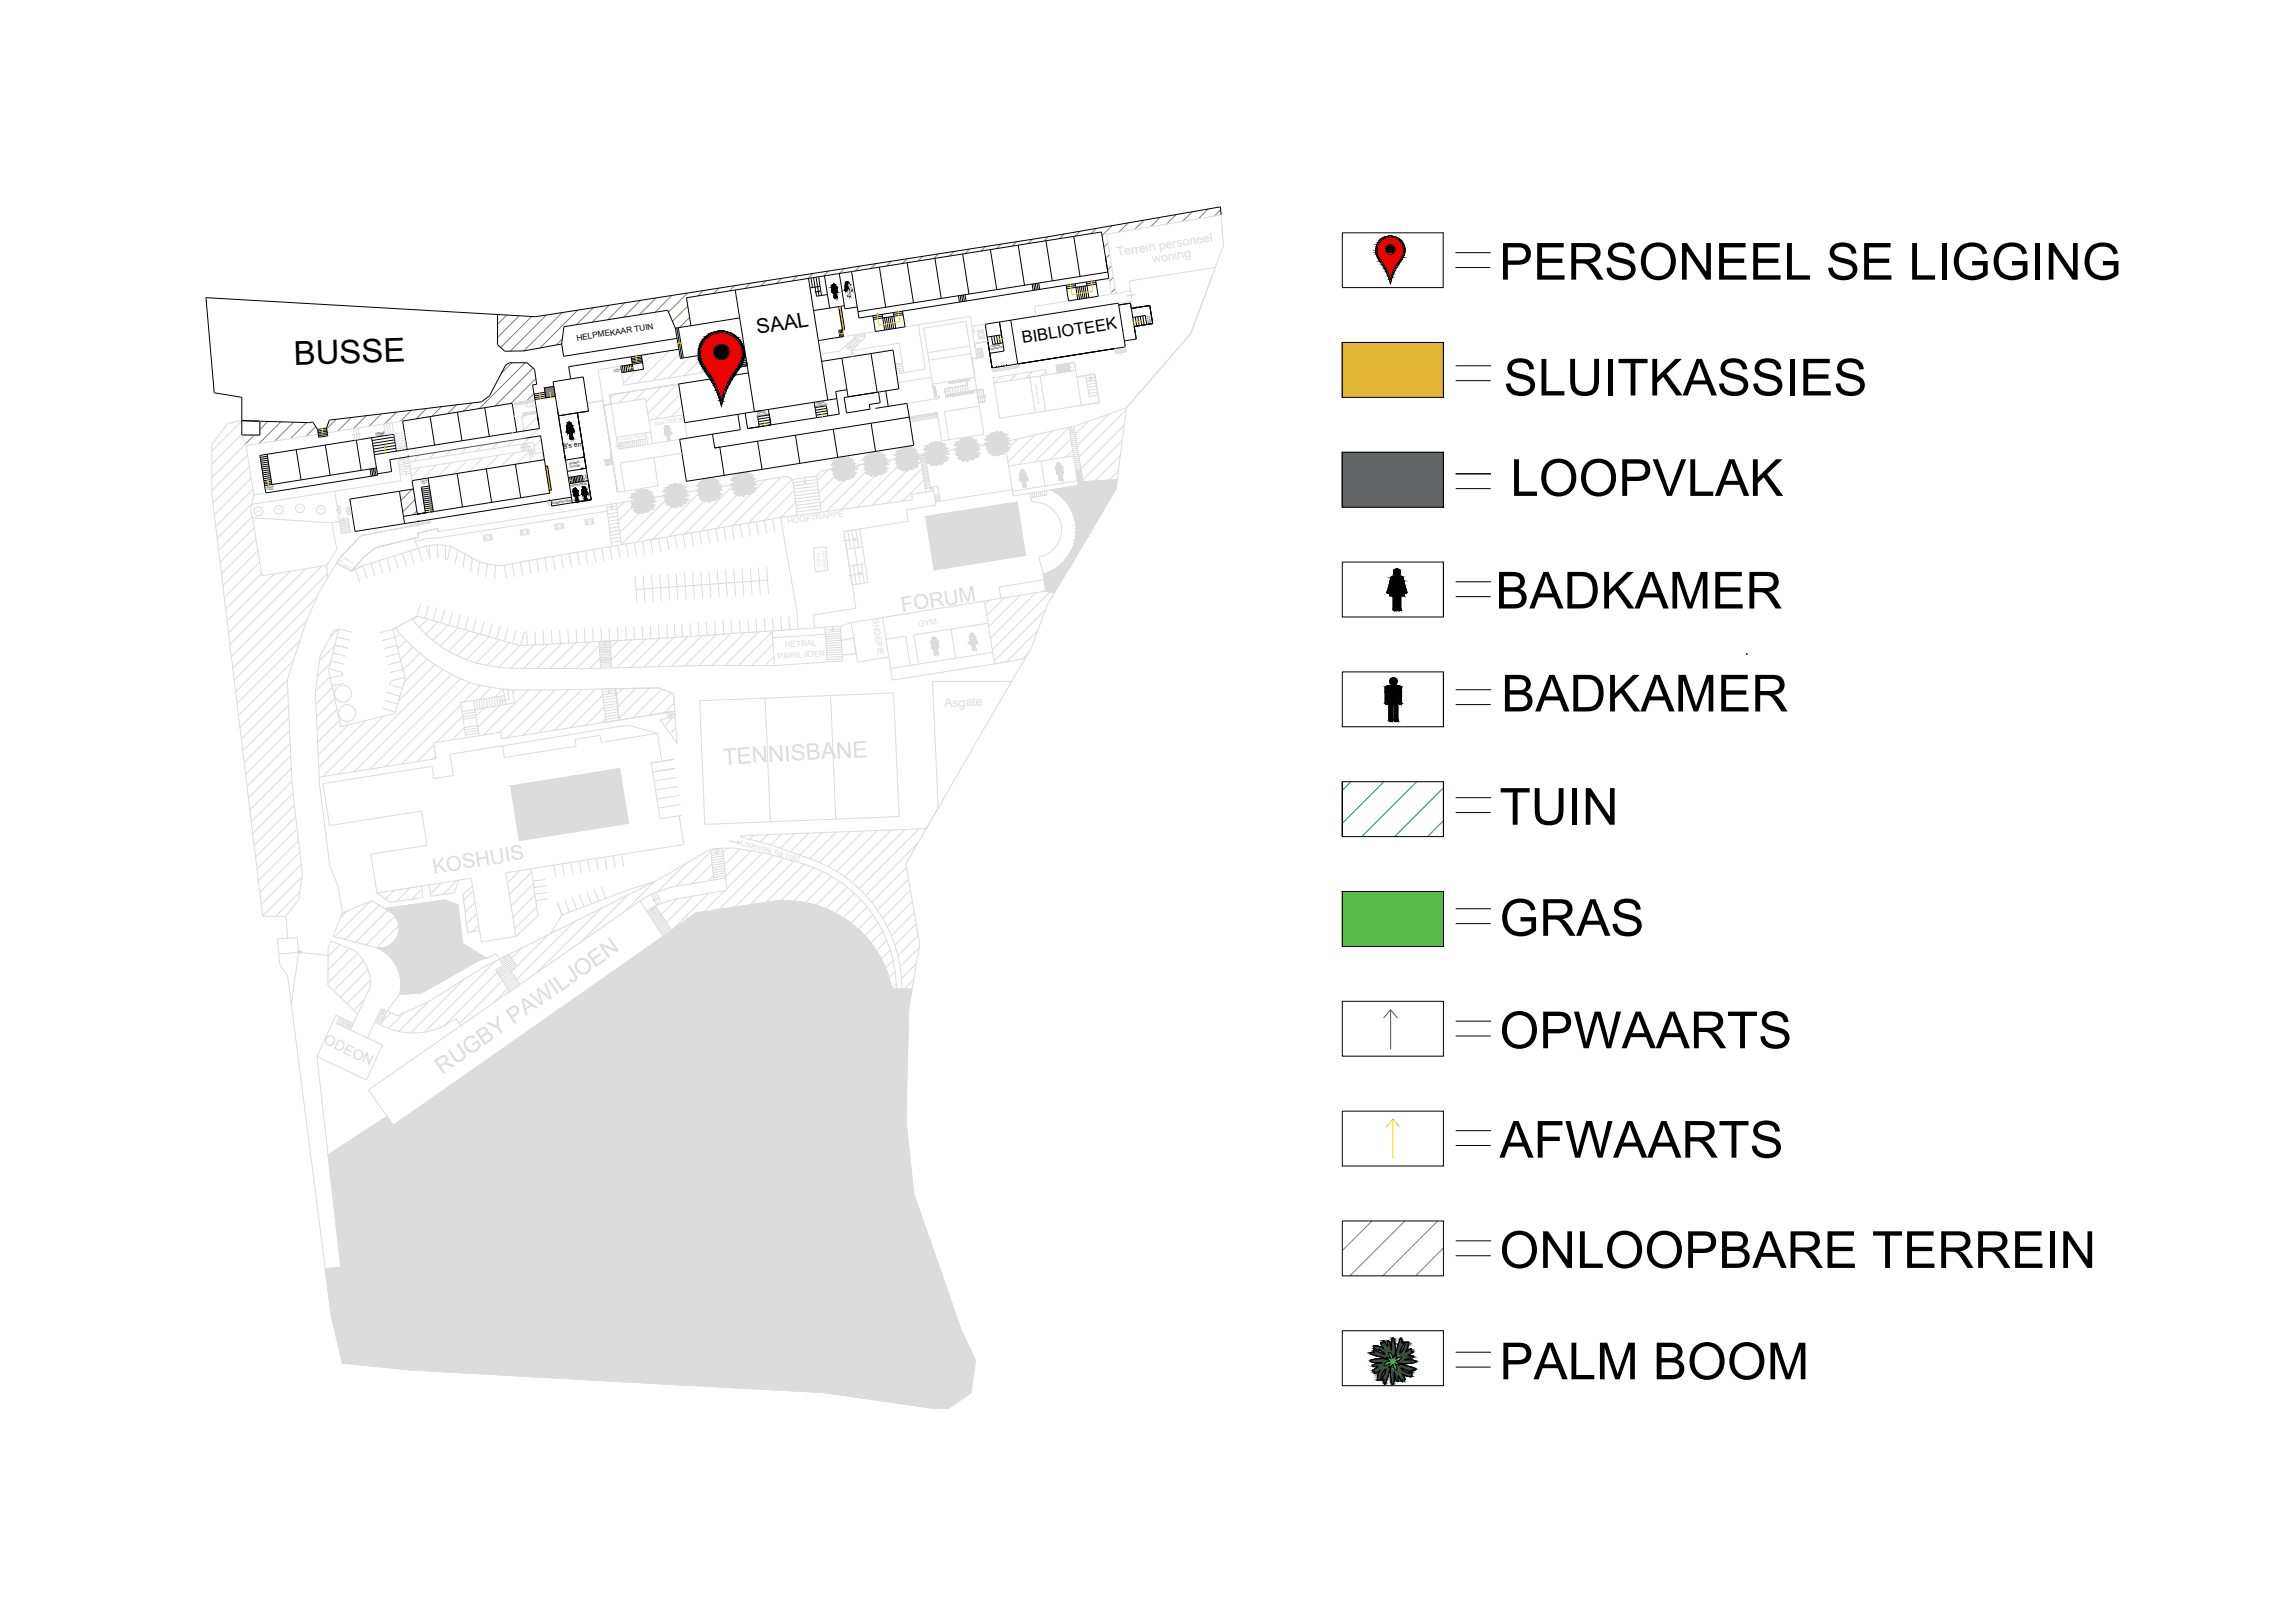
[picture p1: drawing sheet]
<svg xmlns="http://www.w3.org/2000/svg" width="297mm" height="210mm" viewBox="0 0 297 210" stroke-linecap="round" stroke-linejoin="round" font-family="sans-serif">
<defs><g id="words">
<g font-size="6.6">
<text x="193.9" y="36.2">PERSONEEL SE LIGGING</text>
<text x="194.5" y="51.2">SLUITKASSIES</text>
<text x="195.4" y="64.2">LOOPVLAK</text>
<text x="193.4" y="78.7">BADKAMER</text>
<text x="194.2" y="92.1">BADKAMER</text>
<text x="194" y="106.7">TUIN</text>
<text x="194" y="121.1">GRAS</text>
<text x="194" y="135.7">OPWAARTS</text>
<text x="194" y="149.8">AFWAARTS</text>
<text x="194" y="164.1">ONLOOPBARE TERREIN</text>
<text x="194" y="178.5">PALM BOOM</text>
</g>
<text font-size="4.3" x="38.1" y="47.2" transform="rotate(-2 38.1 47.2)">BUSSE</text>
<text font-size="2.7" x="98" y="43.2" transform="rotate(-9 98 43.2)">SAAL</text>
<text font-size="2.1" x="132.3" y="44.4" transform="rotate(-9 132.3 44.4)">BIBLIOTEEK</text>
<text font-size="1.6" fill="#dcdcdc" x="144.6" y="33.2" transform="rotate(-9 144.6 33.2)">Terrein personeel</text>
<text font-size="1.1" x="74.7" y="44.1" transform="rotate(-9 74.7 44.1)">HELPMEKAAR TUIN</text>
<text font-size=".9" x="72.9" y="58.1" transform="rotate(-9 72.9 58.1)">8's en</text>
<text font-size=".9" fill="#fff" x="73.9" y="58.8" transform="rotate(-9 73.9 58.8)">9's</text>
<text font-size=".8" fill="#dcdcdc" x="84.8" y="55.1" transform="rotate(-9 84.8 55.1)">MATRIEK</text>
<g font-size=".4">
<text x="71.4" y="65.3" transform="rotate(-9 71.4 65.3)">BOEKESTOOR</text>
<text x="73.7" y="60.1" transform="rotate(-9 73.7 60.1)">BOEKE-</text>
<text x="73.8" y="60.5" transform="rotate(-9 73.8 60.5)">STOOR</text>
<text x="73.8" y="63" transform="rotate(-9 73.8 63)">PERSONEEL</text>
</g>
<g font-size=".3">
<text x="148.6" y="40.9" transform="rotate(81 148.6 40.9)">Tweede</text>
<text x="128" y="45.3" transform="rotate(-9 128 45.3)">VERDIEPING</text>
<text x="128.2" y="44.9" transform="rotate(-9 128.2 44.9)">TWEEDE</text>
<text x="97.8" y="53.9" transform="rotate(-9 97.8 53.9)">VERDIEPING</text>
<text x="98" y="53.6" transform="rotate(-8 98 53.6)">TWEEDE</text>
<text x="105.5" y="52.7" transform="rotate(-9 105.5 52.7)">VERDIEPING</text>
<text x="105.6" y="52.3" transform="rotate(-9 105.6 52.3)">TWEEDE</text>
<text x="48.6" y="56.2" transform="rotate(-10 48.6 56.2)">TWEEDE</text>
<text x="48.7" y="56.5" transform="rotate(-9 48.7 56.5)">VLOER</text>
<text x="34.4" y="63.2" transform="rotate(-10 34.4 63.2)">TWEEDE</text>
<text x="34.5" y="63.5" transform="rotate(-9 34.5 63.5)">VLOER</text>
</g>
<g font-size=".2">
<text x="148.4" y="40.8" transform="rotate(81 148.4 40.8)">verdieping</text>
<text x="79.3" y="48" transform="rotate(-9 79.3 48)">TWEEDE</text>
<text x="79.5" y="48.2" transform="rotate(-8 79.5 48.2)">VLOER</text>
<text x="54.4" y="62.4" transform="rotate(-9 54.4 62.4)">TWEEDE</text>
<text x="54.6" y="62.6" transform="rotate(-9 54.6 62.6)">VLOER</text>
<text x="75.4" y="61.4" transform="rotate(81 75.4 61.4)">VLOER</text>
<text x="75.7" y="61.3" transform="rotate(81 75.7 61.3)">TWEEDE</text>
</g>
<text font-size=".2" fill="#dcdcdc" x="51.7" y="59.5" transform="rotate(-9 51.7 59.5)">Tweede</text>
</g></defs>
<!-- layer: Mure -->
<g fill="none" stroke="#808080" stroke-width=".13">
<path d="M76.8 39.8l-2.2 2.2M78.8 39.5l-2.2 2.2M80.8 39.2l-2.2 2.2M82.9 38.9l-2.2 2.2M84.9 38.6l-2.2 2.1M86.9 38.2l-2.2 2.2M88.9 37.9l-2.4 2.5M89 39.6l-2 2M91 37.6l-.7 .7M93 37.3l-.7 .7M95 37l-.7 .7M97.1 36.7l-.7 .6"/>
<path d="M99.1 36.3l-.7 .7M101.1 36l-.6 .7M103.1 35.7l-.6 .7M105.2 35.4l-.7 .6M107.2 35.1l-.7 .6M109.2 34.8l-.6 .6M111.3 34.4l-.7 .7M113.3 34.1l-.6 .7M115.3 33.8l-.6 .6M117.3 33.5l-.6 .6M119.4 33.2l-.6 .6M121.4 32.9l-.6 .6"/>
<path d="M123.4 32.5l-.6 .6M125.5 32.2l-.6 .6M127.5 31.9l-.6 .6M129.5 31.6l-.6 .6M131.5 31.3l-.5 .6M133.6 31l-.6 .5M135.6 30.6l-.6 .6M137.7 30.3l-.6 .6M139.7 29.9l-.6 .7M141.8 29.6l-.7 .6M143.3 31.5l-.5 .5M143.6 32.9l-.6 .6"/>
<path d="M143.8 34.4l-.5 .5M143.9 29.2l-1.3 1.3M144 35.9l-.5 .5M144.3 37.4l-.6 .5M146 28.8l-1.2 1.2M148 28.5l-1.2 1.2M150.1 28.1l-1.2 1.2M152.2 27.8l-1.3 1.2M154.2 27.4l-1.2 1.2M156.3 27l-1.2 1.3M157.9 27.2l-.8 .8M32.9 56.3l-1.2 1.2"/>
<path d="M34.7 54.5l-1.1 1.1M36.3 54.6l-2.8 2.8M38 54.6l-2.4 2.5M39.7 54.7l-2.1 2.1M40.8 55.2l-1.2 1.2M43.5 54.3l-1.2 1.2M45.5 54l-1.8 1.8M47.4 53.8l-1.7 1.7M49.3 53.6l-1.6 1.6M51.3 53.3l-1.6 1.6M53.2 53.1l-1.4 1.4M55.2 52.9l-1.4 1.3"/>
<path d="M57.1 52.6l-1.2 1.3M59.1 52.4l-1.2 1.1M61 52.2l-1 1M65.6 40.8l-1.2 1.2M66.2 46.9l-1.3 1.4M67.2 40.9l-2.8 2.8M67.9 46.9l-5.9 6M68.8 41l-4 4M69 47.6l-5 4.9M69.1 50.9l-1 1M69.3 49l-3.2 3.2M70.7 40.8l-4.7 4.6"/>
<path d="M72.7 40.5l-4.9 4.9M72.8 43.8l-.9 .8M74.7 40.1l-4.8 4.9M89.2 41.1l-1.3 1.3M177.5 158l-3.8 3.8M181.7 158l-7.1 7.1M186 158l-7.1 7.1M186.7 161.5l-3.5 3.6"/>
</g>
<!-- layer: 0 -->
<g fill="none" stroke="#000" stroke-width=".13">
<path d="M107 38.1l-1.4 .2M107.3 39.9l-2 .3M107.7 37.1l-.1 .1 .1 .6M107.7 37.4h.1M107.7 37.4l.1 .4M107.8 37.4l.1 1.1M107.8 37.8h-.1M108 37.8h.1M108 37.8l.1 .7M108 37.7v.1M108 37.8l.1 .6M108.1 37.3l.2 1.1"/>
<path d="M108.1 37.3h.1M108.2 37.1h-.1l-.4 .1M108.2 37.2l.1 .6-.1-.5M109.4 36.9l-.1 .6M109.5 37h.1M109.5 37l-.1 .6-.1-.1M109.5 37l-.1 .7h.2M109.8 36.8l-.4 .1M142.1 38.3l-3.9 .6M143 33.5l.5 2.5-32.4 5.2-.1-.9M157.9 26.8l-22.3 3.8-66.3 10.4-42.7-2.5 1.1 12.3 3.6 .6v3l8.6 .3 .6-.1 .6 1M180.8 34.1l-.7 1.2-.2 1-.6-1.6-.6-1a1.72 1.72 0 0 1 .6-2.9 1.72 1.72 0 0 1 2.2 1.9l-.2 .5-.6 .9"/>
<path d="M180.9 34.3l-.7 1.4-.3 1-.5-1.5-.5-.9a2.6 2.6 0 0 1-.8-2.4 1.89 1.89 0 0 1 2.7-1.1 1.89 1.89 0 0 1 .5 2.9l-.5 .6M34.6 59l-.9 .2M34.6 59.3l-.9 .1M34.7 59.5l-1 .2M34.7 59.8l-.9 .1M41.1 55.6l.1 .6M42.2 55.4l-1.1 .2M42.2 55.4l.2 1-1.2 .2v-.4M42.3 55.6l-1.2 .2M42.3 55.8l-1.2 .2M42.4 56l-1.2 .2M42.4 56.2l-1.2 .2"/>
<path d="M46.1 57l4.8-.8 .4 2.2M48.1 56.6l.7 4.9-14.4 2.3-.8-4.9 1-.1M51 56.6l-2.9 .4M51.1 56.9l-2.9 .5M51.1 57.3l-2.8 .4M51.2 57.7l-2.9 .4M51.2 58l-2.8 .5M51.4 59.3l-1 .2 .3 1.5-1.9 .3M52.7 58.2l-4.3 .6M52.8 59.1h.1M53 59.1h-.2M64.4 40.7v3.9l.9 .9 2.5-.1 4.9-.9 .2 1.6 14.7-2.3"/>
<path d="M67.9 56.7l2-.3 .5 3.1M69.2 51.7l-.3-1.9 .5-.1-.2-1.9-1-.9h-2.3l-.5 .3-2.1 4-1 .8-19.7 2.4-.4 1M69.5 53.5l.3 2-2.9 .4M73.1 59.1h.1M73.1 59.2h.1M73.1 59.4h.1M76.1 53.2l-1.4 .2M80.5 47.3l.2 .9M80.7 47.3l.2 .9M81 47.3l.1 .8M81.2 47.2l.1 .9M81.4 47.2l.2 .9"/>
<path d="M81.6 47.2l.2 .8M83 46l.3 1.8-2.9 .4-.1-.8 1.5-.3-.2-.9M87.8 42.4l-.4 .1M87.8 45.2l-14.2 2.3 .2 1.5M94.8 48.4l-.9 1.6-.6 1.9a11.8 11.8 0 0 0-2.1-4.5 2.71 2.71 0 0 1 .3-3.6 2.71 2.71 0 0 1 3.7 0 2.71 2.71 0 0 1 .2 3.7l-.7 1M95 48.7l-.8 1.2a10 10 0 0 0-.9 2.6 12.8 12.8 0 0 0-2.3-4.8 2.98 2.98 0 0 1 .3-4.1 2.98 2.98 0 0 1 4.1 .1 2.98 2.98 0 0 1 .2 4l-.8 1.2M95.5 53.6l.3 2-3.6 .6M95.7 45.2l.4 2.2 .6-.1M95.7 45.2l-7.7 1.2M96.3 45.1l-.6 .1M96.3 45.3l-.5 .1M96.4 45.5l-.6 .1"/>
<path d="M96.4 45.8l-.6 .1M96.5 46l-.6 .1M96.5 46.2l-.6 .1M96.5 46.4l-.6 .1M96.6 46.7l-.6 .1M96.6 46.9l-.6 .1M96.6 47.1l-.6 .1M99.4 53l.3 2M105.3 52.1l.3 2M108.3 51.6l.3 2-11.9 1.9-.3-2M109.7 51.4h-.5l.3 2 3.1-.4M113.7 50.7l.2 1.4"/>
<path d="M114.6 50.6l.3 2M116.6 52.1v.1M117.1 42.3l-3.9 .6M117.3 52.2l.3 1.8M127.5 42.4h.1M127.6 42.8h.1M128.3 43.5l.1 1.1M128.6 43.5l.2 1M128.9 47.5h.1M128.9 43.4l.2 1.1M129.2 47.5h.1M129.3 43.4l.1 1"/>
<path d="M129.3 41.7l.6 3.7-1.9 .3M129.6 47.4h.1M129.9 47.4h.1M130.2 47.3h.1M131.7 47.1h.1M145.3 42.8h.1M147 43.9l-1.5 .2M149.1 41.9l-2.4 .4 .2 .7M34.8 60l-1 .2M34.8 60.3l-.9 .1M34.8 60.5l-.9 .2M34.9 60.8l-1 .1"/>
<path d="M34.9 61.1l-.9 .1M35 61.3l-1 .1M35 61.5l-.9 .2M35 61.8l-.9 .2M35.1 62.1l-1 .1M47.9 60.7l.1 .9M48.1 60.7l.1 .9M48.3 60.6l.1 1M48.5 60.6l.1 .9M48.7 60.6l-2 .3M55.4 61.9l-2.1 .3 .2 1.1M56.1 66.2l-2.1 .3"/>
<path d="M71.1 64.8h.1M71.3 64.8l-19 3M73.4 61l.2 1.6M73.5 61.8l1.8-.3 .1 .8M73.7 61.8l.1 .8M73.9 61.7l.1 .8M74.1 61.7l.1 .8M74.3 61.7l.1 .8M74.5 61.6l.1 .8M74.7 61.6l.1 .8M74.9 61.6l.1 .8M75.1 61.5l.1 .8"/>
<path d="M75.2 60.7h.1M75.3 60.7h.1M75.4 60.7h.1M75.8 60.6l.3 1.6M179.5 76.6l.1 .2 .2-.1M180.2 75.2l-.4 1.5M180.2 75.2h.1M180.2 75.2l-.4 1.9h.4v1.7l.1 .2h.1l.3-.2v-1.6M180.7 77.2h.1M181.2 74.6l.3 .2 .5 1.8-.1 .2-.2-.1M181.2 74.6h-1.2l-.5 2M181.2 75.2h.1"/>
<path d="M181.2 75.2l.5 1.9h-.5v1.7l-.2 .2-.2-.2v-1.6M181.3 75.2l.4 1.5M179.5 88.8l-.2 .1-.1 .2v1.8l.2 .2 .1-.2v-1.3l.1-.1 .1 3.6M179.5 88.8h1.5M180.2 93.1v-2.2h.1v2.2M181 90.9v-1.4h-.1l-.1 3.6M181 88.8l.3 .1v.2v1.8l-.2 .2-.1-.2M177.8 174.7l-.1 .1 .1 .2-.6 .1a2.59 2.59 0 0 0 1.4 .5l.8 .3a3.6 3.6 0 0 0-2.1 .2v.1a2.2 2.2 0 0 0 1.3 .1h.1l-.9 .3-.2 .2h.7l-.7 .6h.2v.3l.7-.3-.2 .5-.1 .6v.2l.2-.2 .1 .1a2.39 2.39 0 0 1 .8-1.4l-.6 1.3 .1 .1M179.7 175a.66 .66 0 0 1 .5 .8l.5-.5-.1 .5h.1a.54 .54 0 0 1 .7-.1v.1a.84 .84 0 0 1-.8 .4l.4 .5-.5-.2 .1 .1a.55 .55 0 0 1 .1 .7h-.1a.84 .84 0 0 1-.4-.8l-.5 .5 .1-.5h-.1a.57 .57 0 0 1-.7 .1 .84 .84 0 0 1 .8-.4l-.4-.5 .5 .1-.2-.5zM181.6 173.7v.1l-.5 1.3a1.08 1.08 0 0 0 .6-1l.1-.4 .2 .1 .2-.1-.1 .7-.2 .5 .7-.3v.3h.2l-.7 .6h.7l-.2 .2-1 .3a2.02 2.02 0 0 1 1.6 .2 4.4 4.4 0 0 1-2.2 .2l1.2 .4a1.49 1.49 0 0 1 1 .4l-.7 .1 .2 .2-.1 .1M181.7 173.7a.16 .16 0 0 0-.2-.1 .16 .16 0 0 0-.1 .2v-.1a.35 .35 0 0 0-.2-.5l-.2 .5-.5 1.7a4 4 0 0 0-.2-2.2h-.1a2.68 2.68 0 0 0-.2 1.5l-.2-1-.2-.2-.1 .1v.6l-.5-.7-.1 .3-.2-.1-.1 .1 .4 .7-.8-.3h-.5v.3l.2 .1a1.74 1.74 0 0 1 1.3 .6l-1.3-.5h-.2M182.7 177.6h-.2l-1.3-.5 .1 .1a2.64 2.64 0 0 0 1.4 .6l-.1 .2 .1 .1a1.72 1.72 0 0 1-1.3-.3l.4 .7h-.3l-.1 .3-.5-.7-.1 .7-.2-.2-.2-1v.2a2.4 2.4 0 0 1-.2 1.4 4.4 4.4 0 0 1-.3-2.2v-.1l-.5 1.7-.3 .5-.1-.6a.16 .16 0 0 1-.1 .2 .16 .16 0 0 1-.2-.1"/>
<circle cx="107.9" cy="36.9" r=".14"/>
<circle cx="109.6" cy="36.6" r=".15"/>
<circle cx="179.9" cy="32.3" r=".64"/>
<circle cx="93.3" cy="45.5" r="1.02"/>
<circle cx="180.7" cy="74.1" r=".43"/>
<circle cx="180.3" cy="88.2" r=".46"/>
</g>
<!-- layer: Mure -->
<g fill="none" stroke="#dcdcdc" stroke-width=".13">
<path d="M108.8 39.7l-.3 .1M138.2 38.9l-4.3 .7 .2 1.3M144.4 38l-2.3 .3M146.3 37.7l.2 1.2-1.8 .3M147.3 39.8h.1M147.7 39.7h.1M148 39.7h.1M156.8 35.8l-2.7 7.4-8.4 9.6-6.7 2.4M31.3 56.2l-3.9 3.9M31.3 54.5l-3.9 3.9M31.3 56.3l.5 1.4 1 6.3M31.7 57.5l-4.3 4.3"/>
<path d="M32 58.9l-4.6 4.6M45.7 55.5l.2 1.5M46 55.4l.3 1.5M46.3 55.4l.3 1.5M51.4 59.3l.5 2.9M52.8 59.1l.5 3.1M54.3 58.9l-.8 .8M56.3 58.6l-.8 .8M58.4 58.2l-.8 .8M58.4 59.9l-1.8 1.8M60.4 57.9l-.8 .8M60.5 59.5l-1.8 1.8"/>
<path d="M62.4 57.6l-.8 .8M62.5 59.2l-1.8 1.8M64.5 57.3l-.8 .8M64.5 58.9l-1.8 1.8M66.5 56.9l-.8 .8M66.6 58.6l-1.8 1.8M68 53.7l-.5 .5M68.4 58.4l-1.6 1.7M69.2 52l-1.2 .2 .1 .4 1.2-.2M69.6 53.9l-1.8 1.8M69.8 55.4l-2.1 2M70 56.9l-.9 .9"/>
<path d="M70.2 58.3l-.2 .3M76 52.2l2-.3 1.3 8.2M79.1 58.6h-.1l.1 .8-.8 .1 .1 .7 .9-.1M79.7 56.6l.3 1.5M82.4 47.9l-1.7 1.7M84.6 45.7l-1.4 1.4M86.6 45.4l-4.2 4.2M87.8 49.7l-8.9 1.4 .2 1.2-1 .1M87.9 45.8l-3.4 3.5M89.2 46.2l-2.7 2.7M91.3 45.9l-2.8 2.7M93.3 45.6l-2.8 2.7"/>
<path d="M95.3 45.2l-2.7 2.8M95.9 46.4l-1.3 1.3M109.3 44.8l.9 .5M109.5 44.6l.9 .6M109.7 44.5l.9 .5M109.9 44.3l.9 .5M110 44.2l1 .4M110.2 44l1 .4M110.4 45.2l-.3 .2 6.2-1 .4 2.6-.9 .2M110.4 43.9l.9 .4M110.5 43.3v.4M110.5 43.7l-1.9 1.7-2.5 .4"/>
<path d="M110.5 43.7l.9 .4M111.8 43.1l.1 .6-1.5 1.5M111.9 43.3l-1.4 .2M111.9 43.5l-1.4 .2M113.2 59.8l-6.3 6.4M113.2 42.9l-4.1 .7M115.3 59.5l-6.4 6.4M116.8 47.3l-.9 .2M116.8 47.6l-.9 .2M116.9 47.9l-1 .2M117.3 59.2l-6.4 6.5M117.6 54l3.7-.6v.2l-3.6 .6"/>
<path d="M118.8 42l.9 5.8-3.7 .6M118.8 42l6.7-1 .7 4.2M118.8 42l-1.7 .3M119.1 59.2l-6.3 6.2M119.7 58.8l10.3-1.6 8.3-1.9 .6 3.6M120.7 50.1l.3-.1 .2 1.3h.3v.2l-.5 .1M122.6 50.2l.1 .9M122.7 49.4l.1 .2 2.2-.3 .1 .5M122.9 50.2l.1 .8M123.2 50.2l.1 .8M123.5 50.1l.2 .8M123.8 50l.2 .9"/>
<path d="M124.2 50l.1 .8M124.5 49.9l.1 .9M124.8 49.9l.1 .8M125.1 49.8l-2.9 .5 .2 1.1 3.7-.6v-.3h.3M125.1 49.8l.2 .9M126.2 45.2l.8-.2 .2 1.2-1.5 .2 .4 2.4M126.4 50.5l.8-.1 .2 1.6-.8 .1zM127.5 42l-1.8 .2M127.8 44.2l-1.7 .3 .1 .7M129.5 48.7l-.9 .9M131.5 48.4l-.8 .9M131.7 47.1v.4l-3.3 .6v-.5"/>
<path d="M131.7 56.8l-1.5 1.5M133.5 48.1l-.8 .8M133.9 56.3l-3.5 3.5M135.3 48l-.6 .6M135.4 48.5l-.1-.7-6.8 1.1 .2 1.2M136.1 55.8l-4.3 4.3M138.3 55.3l-4.5 4.5M138.5 56.8l-2.6 2.7M138.8 58.3l-.9 .8M139.2 47.9l-.2-1-2.3 .4 .1 1M139.3 48.8l2.3-.4 .6 3.7-2.3 .4M140.8 54.5l-1.7 1.7"/>
<path d="M143.5 53.6l-4.1 4.1M144.9 59l-3.3 3.2M145.2 57l-5.1 5.1M145.4 55l-5.6 5.6M145.6 44.9l.1 .6-1.4 .2-.1-.6M145.7 53.1l-6.1 6.1M32.3 60.4l-4.8 4.7M32.5 61.8l-4.8 4.8M32.5 65.3l-.1 .8M32.6 65.2l-4.5 4.5M32.6 66.9l-4.3 4.3M32.7 63.3l-4.8 4.8"/>
<path d="M32.8 64l-.3 1.3M32.9 68.3l-4.4 4.4M33.1 69.8l-4.5 4.4M33.4 71.3l-4.6 4.5M33.6 72.7l-4.6 4.6M33.8 74.2l-4.6 4.6M34.4 63.8l-1.6 .2M35.5 74.3l-6.1 6.1M37.5 73.9l-7.9 8M39.6 73.6l-9.9 9.8M41 77.3l-10.7 10.7M41.6 73.3l-11.7 11.6"/>
<path d="M42.3 73.2l.1 1.6M42.3 74.3l-12.2 12.2M43.3 63.6l-10.8 1.7M46 73.7l.5 1.7M47 73.2l.5 1.7M47 73.2l-1.5 .7M48 72.9l.5 1.7M49 72.6l.5 1.6M50 72.2l.5 1.7M51 71.9l.6 1.7M52.1 71.6l.5 1.7M53 68.1l2.7-.5-9 1.7-2.7 2.9-.5 .7 2 1"/>
<path d="M53.1 71.3l.5 1.7M53.6 69.6l1 3.1M54 79.7l-.5 .6M54.4 60.5l-1.2 1.2M54.4 78l-.4 1.7M55.1 70.7l-8.1 2.5M55.5 78.3l-.5 1.7M55.5 70.6l.1 1.7-.5-1.6M55.5 70.6l-.4 .1M55.7 67.5l-2.7 .4M56.4 60.2l-1.8 1.8M56.5 78.6l-.5 1.7"/>
<path d="M56.6 70.5l-1.1 .1M56.6 70.5l.1 1.7M56.6 70.5l1 .1M56.7 68.8l-.1-.4-2.6 .6 .2 .5-5.6 1.4-1.5 1.1-1.6 1.9M57.5 78.9l-.5 1.7M57.6 70.6v1.7l.3 .1 .4-1.7M57.6 70.6l.7 .1M58.3 70.7l1.9 1M58.6 79.2l-.5 1.7M59.2 71.2l-.3 1.7M59.6 79.5l-.5 1.7M60.2 71.7l.9 .5"/>
<path d="M60.2 71.7l-.3 1.7M60.6 79.8l-.5 1.7M61.1 72.2l-.2 1.8M62.1 72.7l-.3 1.7M63.1 73l-.3 1.7M63.6 69.1l-.1 .1M64.1 73.1l-.1 1.8M66.2 72.9l.4 1.8M67.3 72.7l33.7-5.7 2.1 12.1 .1 2.3M67.3 72.7l.3 1.8M67.3 72.7l-2.1 .5 .3 1.7M68.4 68.4h-.2"/>
<path d="M68.4 72.5l.3 1.8M69.4 72.4l.3 1.7M70.5 72.2l.3 1.7M71.5 72l.3 1.7M72.6 71.8l.3 1.8M72.8 67.7h-.1M73.6 71.6l.3 1.8M74.7 71.5l.3 1.7M75.7 71.3l.3 1.7M76.7 67.1h-.1M76.8 71.1l.3 1.7M77.8 70.9l.3 1.8"/>
<path d="M78.6 66.1l-21.7 3.5-1.8 .1-1.4 .3M78.9 70.7l.3 1.8M79.3 60.1l.6 3.6M79.8 65.5l-1.3 .2M79.8 65.9l-1.2 .1M80 70.6l.2 1.7M81 70.4l.3 1.7M82.1 70.2l.3 1.7M82.1 74.5l.2 1.8M82.3 76.3l.1 1.7M83.1 70l.3 1.8M83.2 74.5l.3 3.5"/>
<path d="M84.2 69.8l.3 1.8M84.3 74.4l.2 3.5M85.1 62.9l-4.3 .7M85.2 69.7l.3 1.7M85.3 74.3l.3 3.5M86.3 69.5l.3 1.7M86.4 74.2l.3 3.5M87.3 69.3l.3 1.7M87.5 74.2l.2 3.5M88.4 69.1l.3 1.8M88.5 74.1l.3 3.5M89.4 68.9l.3 1.8"/>
<path d="M89.6 74l.2 3.5M90.5 68.8l.3 1.7M90.7 73.9l.2 3.5M91.5 68.6l.3 1.7M91.7 73.9l.3 3.5M92.6 68.4l.3 1.7M92.8 73.8l.2 3.5M93.6 68.2l.3 1.8M93.9 73.7l.2 3.5M94.7 68l.3 1.8M94.9 73.6l.3 3.5M95.7 67.9l.3 1.7"/>
<path d="M96 73.6l.2 3.5M96.8 67.7l.3 1.7M97.1 73.5l.2 3.5M97.8 67.5l.3 1.7M98.1 73.4l.3 3.5M98.9 80l.1 1.7M98.9 67.3l.3 1.8M99.2 73.3l.1 1.8M99.3 75.1h.1M99.3 75.1l-17 1.2M99.3 75.1l.1 1.7M99.9 79.9l.2 1.7"/>
<path d="M99.9 67.1l.3 1.8M101 79.8l.1 1.8M101.8 61.6l.8 .4M102.1 79.7l.1 1.8M106.2 60.9l-.5 .7M107.2 60.8l-1.5 1.4M109.2 68.8l1.1 6.9 2-.3-.4-2.5M109.2 60.5l-3.3 3.2M109.7 68.7l.4 2.3M110.2 68.6l1.1 6.9M110.4 73.2l.4 2.4M110.7 68.5l.4 2.3"/>
<path d="M111.2 60.2l-5.1 5M111.2 68.4l.4 2.4M111.4 73l.4 2.5M111.6 70.8l.3 2.1M111.6 70.8l-2.1 .3M111.9 72.9l-2 .4M119.3 60.6l-4.5 4.5M119.5 62.1l-2.7 2.8M119.8 63.6l-.1 .1M119.8 63.7l-1.9 .3 .1 .7-9.5 1.3M120.4 63.1l.1-.1 .1 .5M121.6 64.6v.1l-.6 .1"/>
<path d="M127.9 77.7l-.5 .5M130 77.4l-2.3 2.2M132 77l-4.1 4.1M134 76.7l-5.9 5.9M135 74.3l.3 2.2M135.1 75l-5.9 1 .3 1.4M135.3 78.9l-6.7 6.7M135.3 76.5l-7.9 1.3M135.3 76.5l1.1 .2M135.8 76.6l-7.4 7.5M139.9 60.8l.2 1.5 4.4-.2M144.7 60.9l-1.2 1.2"/>
<path d="M37.2 88l-6.2 6.1M37.2 89.6l-6 6M37.3 91.3l-5.9 5.9M37.4 92.9l-5.8 5.8M37.5 94.5l-5.7 5.7M37.5 96.2l-5.5 5.6M37.6 97.8l-5.5 5.5M37.7 99.4l-5.4 5.4M38 85.5l-7.1 7.1M38.8 82.9l-8.1 8.2M39.7 80.4l-9.2 9.1M42.6 86.6l1.6 .4 .1 .4-1.6 .3h.1"/>
<path d="M42.7 87.6l-1.9 1.9M42.7 85.8l-1.6 1.7M42.8 85.5l1.7 .5M43 89l-2.1 2.1M43.1 84.5l1.7 .4M43.3 90.4l-2.4 2.4M43.3 83.6l-2 1.9M43.3 83.5l1.7 .4M43.6 82.4l1.7 .5M43.6 91.8l-2.6 2.6M43.7 81.4l-1 1.1M43.9 93.2l-2.8 2.8"/>
<path d="M44.4 94h-.3M44.5 88.4l-1.6 .3M45.1 93.8l-3.9 3.9M45.5 81.8l-1.7-.4-1.3 5.4M47.3 93.2l-6.1 6.1M49.1 81.9l1.7-.4 .3 1M49.4 91.6l1.7 .5M49.6 92.7l-7.8 7.8M49.8 90.6l1.6 .5M50.1 89.6l1.6 .5M51.1 82.5l.5 2.1M51.1 82.5l-1.7 .4"/>
<path d="M51.3 83.5l-1.7 .5M51.6 84.6l.3 1M51.6 84.6l-1.7 .4M51.7 82l-.6 .6M51.9 85.6l.5 2.1M51.9 85.6l-1.7 .4M52.1 89.1h.1M52.1 86.6l-1.7 .5M52.2 88.6h.1M52.4 87.7l-1.7 .4-.3 .5 1.7 .5M52.4 87.7l-.2 .9M52.5 82.9l-1 1.1"/>
<path d="M53.4 83.7l-1.6 1.6M54.3 84.5l-2.1 2.2M55.3 85.3l-3 3M55.3 80.1l-1.1 1.1M56.1 96.4l-2.1 2.2M56.3 86l-4.7 4.7M56.4 97.9l-.4 .3M56.6 80.5l-1.5 1.6M57.3 86.7l-13.5 13.5M57.9 95.8l-1.8 .3 .3 2.1-15.1 2.4M58 80.9l-2 2M58.4 87.3l-12.6 12.6"/>
<path d="M59.3 81.3l-2.3 2.3M59.6 87.8l-11.7 11.7M59.6 91.2l-7.7 7.7M59.8 92.7l-3.3 3.4M60.1 94.2l-1.6 1.6M60.6 81.6l-2.6 2.7M60.8 88.3l-10.9 10.9M61.6 80.1l-.5 1.7M62 82l-2.9 2.9M62.1 88.7l-2.1 2.2M62.6 91.6l-1 1.1M62.7 80.4l-.5 1.7"/>
<path d="M63.3 82.4l-3 3M63.6 89l-1.6 1.5M63.7 80.7l-.5 1.7M64.6 82.8l-3 3M64.7 91.3l-2.9 2.8M64.7 81l-.5 1.7M65.1 89.2l-1.1 1M65.7 81.3l-.4 1.7M66 83.2l-3 2.9M66.7 89.3l-.3 .3M66.8 81.6l-.5 1.7M67.3 83.5l-2.8 2.8"/>
<path d="M68.4 89.3l-5.8 5.8M69.1 83.5l-3 3M69.2 81.7l.1 1.7M70.1 89.3l-5.5 5.5M70.3 81.6l.1 1.8M70.9 83.4l-3.1 3.1M71.3 81.6l.1 1.7M71.8 89.3l-6.2 6.2M72.4 81.5l.1 1.8M72.7 83.3l-3.2 3.2M73.5 81.5l.1 1.7M73.6 89.2l-5.9 6"/>
<path d="M74.5 83.2l-3.3 3.3M74.5 81.4l.1 1.8M75.3 89.2l-5.6 5.6M75.6 81.4l.1 1.7M76.3 83.1l-3.4 3.4M76.7 81.3l.1 1.8M77.1 89.2l-5.4 5.3M77.5 83.6l-2.9 2.9M77.6 85.2l-1.3 1.3M77.7 81.2l.1 1.8M77.9 89.2l7.4-.2 1.8 .8 .2 2.2-7.2 1.2M78 90l-4.2 4.2"/>
<path d="M78.2 91.5l-2.4 2.4M78.4 93l-.6 .5M78.8 81.2l.1 1.7M78.9 82.9l-1.4 .1M78.9 83.1l-1.4 .1M79 83.4h-1.5M79 83.6h-1.5M79 83.8l-1.5 .1M79 84l-1.4 .1M79 84.2l-1.4 .1M79 84.4l-1.4 .1M79 84.6l-1.4 .1"/>
<path d="M79 84.8l-1.4 .1M79.1 85.1h-1.5M79.1 85.3h-1.5M79.1 85.5h-1.5M79.1 85.7l-1.4 .1M79.1 85.9l-1.4 .1v.5M79.1 86.1l-1.4 .1M79.7 89.4l-1.8 .2M79.7 89.5v.2M79.7 89.7l-.1-.6 .5 4.1M79.7 89.7l-1.7 .2M79.7 90l-1.7 .3"/>
<path d="M79.8 90.3l-1.7 .3M79.8 90.7l-1.7 .3M79.9 81.1l.1 1.8M79.9 91l-1.8 .3M79.9 91.4l-1.7 .3M79.9 82.9l-.9 .9M79.9 91.8l-1.7 .2M80 92.1l-1.7 .3M80 92.5l-1.7 .2M80.1 92.8l-1.7 .3M80.1 93.2l-1.7 .2M80.5 89.1l-.8 .8"/>
<path d="M80.9 81.1l.1 1.7M81.2 93.8l3.9 1.1M81.7 82.8l-2.6 2.6M82 81l.1 1.8M82.3 89.1l-2.4 2.4M83.1 81v1.7M83.5 82.7l-3.7 3.7M84 89l-3.9 4M84.1 80.9l.1 1.8M85.2 80.9l.1 1.7M85.3 82.6l-3.7 3.8M85.6 89.2l-3.7 3.7"/>
<path d="M86.3 80.8v1.8l-19 1 .5-1.7 .3-.1 .1 1.7M86.8 89.7l-2.9 2.9M87.1 92.9l-1.1 1M87.2 82.5l-3.9 3.8M87.2 91l-1.2 1.3M87.2 80.7l.1 1.8M87.3 99.4l-2.9 .5M87.4 92.8l.2 3.4-2.2-3.1 1-.1M87.4 94.2l-.7 .7M87.6 95.8l-.2 .1M88.2 80.7l.1 1.7M89 82.4l-3.9 3.9"/>
<path d="M89.3 80.6l.1 1.7M90.3 80.6l.1 1.7M90.8 82.3l-4 3.9M91.4 80.5l.1 1.7M92.5 80.4l.1 1.7M92.7 82.1l-4.1 4.1M93.5 80.3l.1 1.8M94.5 82l-4.1 4.1M94.6 80.3l.1 1.7M95.7 80.2l.1 1.7M96.3 81.9l-4.2 4.2M96.7 80.1l.1 1.7"/>
<path d="M97.8 80l.1 1.8M98.2 81.8l-4.4 4.3M99.9 81.7l-4.4 4.4M100 83.3l-2.8 2.8M100.1 84.9l-1.2 1.2M106.8 82.1l-6.8 .4M108.7 81l-8.8 .6M123 81.4l.6 3.8M127.8 80.7l-9.6 1.5M128.4 84.4l-9.6 1.5M132.6 85.2l-3.9 .7M133 84.6l-.7 .7"/>
<path d="M134.2 81.6l-4 4M37.8 101.1l-5.3 5.2M37.9 102.6l-5.2 5.3M38.1 104.2l-5.2 5.2M38.3 105.7l-5.2 5.2M38.4 107.2l-5.2 5.2M38.6 108.8l-5.2 5.2M38.8 115.5l-3.1 3.1M38.8 110.3l-5.2 5.2M39 111.9l-5.2 5.1M39.1 113.5l-5.1 5.1M44.9 117.9l-.8 .9"/>
<path d="M47.8 116.7l-4.5 4.5M49 115.5l-.1 .2M49.1 117.1l-4.5 4.5M49.8 117.6l7.7-1.1 1.7 .6 .7 5 3 1.9-.9 .3-7.5 4.2-2.8 .2M50.2 117.8l-4.2 4.1M50.2 117.8a2.58 2.58 0 0 1 1.3 3 2.58 2.58 0 0 1-2.6 1.9l-5.8-1.5M50.2 117.8l-2.1-1.2-3.8 1.5M51 115.2l-1.1 1.2M51.1 118.6l-3.7 3.7M51.6 119.8l-2.9 2.8M53 114.9l-1.7 1.8M54.5 114.7l.2 1.4-4.2 .7-1.7-1.2"/>
<path d="M54.6 115.1l-1.3 1.3M57.1 114.3l-1.4 1.4M59.1 113.9l-1.8 1.9M59.4 113.9l-.6 1.6-3.1 .5-.2-1.5M61.1 114.7l-1.2 1 .6 4.9 1.5-.2M61.2 115.3l-1.2 1.2M61.5 116.8l-1.3 1.2M61.7 118.2l-1.3 1.4M61.9 119.7l-.8 .9M67.3 112.6l-1.6 1.7M68.7 112.4l.9 6.1-2.9 2.7M68.8 112.8l-2.9 2.9"/>
<path d="M69 114.3l-2.9 2.9M69.2 115.9l-2.8 2.8M69.4 117.3l-2.8 2.9M70.5 113.8l-1.5 .2M70.7 114.7l-1.6 .2M70.8 115.5l-1.6 .2M70.9 116.3l-1.6 .2M71.7 112l.2 1.5M72.1 116.8l.6 1.6M72.7 118.4l-1.5 2.4M72.8 111.8l.2 1.5M73.1 116.5l.6 1.5"/>
<path d="M73.9 111.6l.2 1.6M74 116.1l.6 1.6M74.4 119.2l-7.6 7.6M75 111.4l.2 1.6M75 115.7l.6 1.6M75.9 115.4l.6 1.6M76 111.3l.3 1.5M76.9 115l.5 1.6M77.1 111.1l.3 1.6M77.8 114.7l.6 1.6M77.8 117.5l-8.3 8.4M78.2 110.9l.3 1.6"/>
<path d="M79.3 110.7l.3 1.6M80.4 110.6l.3 1.5M81.2 115.8l-6.1 6.1M84.6 114.1l-3.8 3.9M84.8 117.2l.1 .1M84.9 117.3l-1.1 .8M84.9 114l-3.6 1.1-8.6 3.3M84.9 117.5l-1 .7M85.1 117.1l-.2 .2M85.1 117.6l-1.1 .8M85.2 117.8l-1.1 .8M85.3 118l-1.1 .7"/>
<path d="M85.4 118.1l-1.1 .8M85.6 118.5l-1.1 .8M85.7 118.7l-1 .7M85.9 118.8l-1.1 .8M86 119l-1.1 .8M86.1 119.2l-1.1 .8M86.3 119.5l-1.1 .8M86.4 119.7l-1.1 .8M86.5 119.9l-1 .8M87.5 100.6l-2.9 .5M87.6 116.3l-2.1 2-1.1 .8M87.7 101.8l-2.9 .4"/>
<path d="M87.9 102.9l-2.9 .5M88 104.1l-2.8 .5M88.7 111.8l-3.7 3.6M89.6 116l-3.4 3.4-1.1 .7M90 118.2l-3.1 2.2M91.7 115.6l-4.8 4.8M92 110.2l-4.5 4.5M92.1 111.8l-2.6 2.6M92.3 113.3l-.7 .7M93.8 115.2l-2.8 2.8M94.1 109.8l-.6 .5M95.7 109.9l-2 2"/>
<path d="M97.2 110.1l-3.3 3.3M97.5 108.1l-.5 .5M98.7 110.3l-4.7 4.7M99.3 108l-1 1M100.1 110.7l-7.1 7M101.1 108l-1.4 1.3M101.4 111.1l-6.3 6.3M102.7 111.4l-5.6 5.7M102.9 107.9l-1.9 1.9M104 111.8l-4.9 5M104.6 107.8l-2.4 2.4M105.3 112.3l-4.3 4.3"/>
<path d="M106.4 107.7l-2.9 3M106.5 112.8l-3.8 3.8M107.6 113.4l-3.4 3.4M108.2 107.7l-3.4 3.4M108.6 114.1l-3 3.1M109.6 114.8l-2.8 2.8M110 107.6l-4 4M110.5 115.6l-2.5 2.5M111.4 116.5l-2.3 2.3M111.7 107.5l-4.5 4.6M112.2 117.4l-2.1 2.1M112.9 118.3l-1.9 1.9"/>
<path d="M113.5 107.5l-5.3 5.3M113.6 119.4l-1.7 1.7M115.3 107.4l-6 6M117.1 107.3l-6.9 6.9M117.3 112.3l-4.5 4.5M117.5 113.7l-4 4.1M117.8 115.2l-3.6 3.6M118 116.7l-3.2 3.2M118.3 118.1l-3 3M118.5 119.6l-2.7 2.7M118.8 109.1l-6.8 6.8M118.9 107.3l-7.8 7.7"/>
<path d="M35.9 121.5l.3 3.3 1 1.5M37.2 121.4l1.3-.1 .1 1.9M38.6 123.2l-.9 6.8M38.6 123.2l-2.5 .3M38.6 123.2l3.8 .4M42.5 122.7l-.1 4.8 3.9 3.7M42.8 121.8l3 1.2M44 122.3l-1.6 1.5M45.2 122.7l-2.8 2.8M46.3 123.4l-3.9 3.8M47 124.3l-3.8 3.9M47.1 129.3l-1.3 1.4"/>
<path d="M47.6 125.5l-3.6 3.5M47.9 126.9l-3 3M47.9 127.6l-.9 2M49.2 132.6a8.9 8.9 0 0 0 9.8-.8l.6 .9M50.6 131.1l-1.1 1.1M52.3 131.1l-2 2M55.4 129.7l-3.8 3.8M60 126.7l-6.9 7M64.1 124.4l-9.2 9.2M64.3 125.9l-6.9 6.9M64.7 126.5l1.4-.9 .1 .2-1.3 .9M65.7 127.9l-1.9 1.9"/>
<path d="M65.9 123.6l-1.2 .7M66 123.8l-1.1 .7M66.1 124l-1.1 .7M66.3 124.1l-2.2 1.4M66.3 126l-1.3 .9-5.6 5.6M66.4 124.3l-2.2 1.4M66.5 126.2l-1.3 1M66.5 124.5l-2.1 1.4M66.6 124.7l-2.1 1.4M66.6 126.5l-1.3 .9M66.7 124.9l-2.1 1.4M66.8 125.1l-.6 .6"/>
<path d="M66.8 126.7l-1.3 .9M66.9 126.9l-1.3 1M67.1 127.2l-1.3 .9M67.3 127.4l-1.4 .9M67.5 122.6l-1.3 1.4M71 120.9l-4.1 4.1M86.7 120.1l-1.1 .7M86.8 120.3l-1.1 .7M86.9 120.4l-1.1 .8M114.2 120.5l-1.5 1.5M114.7 121.7l-1.3 1.3M115.2 122.9l-1.2 1.2"/>
<path d="M115.6 124.3l-1 1M115.8 125.7l-.8 .8M116 127.3l-.6 .6M118.2 126.8l-1.2 1.2M118.6 124.7l-2 1.9M118.8 121l-2.6 2.7M118.9 122.6l-2.4 2.5"/>
<circle cx="33.4" cy="66.2" r=".57"/>
<circle cx="36.1" cy="66" r=".57"/>
<circle cx="38.8" cy="65.8" r=".57"/>
<circle cx="41.5" cy="66" r=".57"/>
<circle cx="44.4" cy="89.8" r="1.1"/>
<circle cx="44.9" cy="92.3" r="1.1"/>
<circle cx="38.8" cy="123.2" r=".14"/>
</g>
<!-- layer: 0 -->
<g fill="none" stroke="#dcdcdc" stroke-width=".13">
<path d="M109.6 37.7l.1 .6h.1v-.1M109.7 37.7l.1 .5M109.8 37.7h.1M109.8 37.6v.1M109.8 36.8h.1l.3 .6M109.8 37l.3 .6h-.2l.1 .6v.1l-.1-.1-.1-.5M109.8 37h.1M109.9 37l.2 .4h.1M143.5 36l.3 2.1M157.2 34.6l-3.1 8.6-8.4 9.6-1.3 10.5-8.9 14.9-2.1 5.6-16.2 28 1.8 10.4-1.4 8.4-.4 14.3 1 9.6 6.2 17.6 1.8 4-.6 4.2-2.9 1.9h-2l-14.1-2-53.5-2.9-8.8-.9-1.4-6.1M31.3 54.4l-1.8 .4-2.1 2.7v6.5l6.6 54.6h3M33.6 54.5v1.8h-2.3"/>
<path d="M41.2 56.2l-9.4 1.5M49.7 54.9l.2 1.5M50 54.8l.2 1.5M50.3 54.8l.3 1.4M50.7 54.7l.2 1.5 1.4-.2M52.1 54.5l-9.7 1.5M52.4 56.3l-1.4 .2M52.4 56.6l-1.3 .3M52.5 57l-1.4 .2M52.5 57.3l-1.3 .2M52.6 57.6l-1.4 .2M52.6 57.9l-1.3 .2"/>
<path d="M52.9 59.4l-1.4 .2M52.9 59.6l-1.4 .3M52.9 59.9l-1.3 .2M62 52.9h.1M66.7 52.1h.1M67.4 57.5l.1 .9M67.6 57.4l.2 1M67.7 53.8l-.1-.3 1.7-.3v.3h.2l-2 .3 .3 2M67.8 57.4l.2 1M68 57.4l.2 .9M68.2 57.3l.2 1M68.4 58.3l-15.3 2.4"/>
<path d="M68.4 58.3l.1 .5M68.4 58.3l.7-.1 .1 .1-.8 .2M68.5 58.8l.1 1M69 51.7v.3l-2.4 .4v-.3M69.2 58.6l-.7 .1M69.2 51.7l-2.9 .5M69.2 58.7l-.2-1.5-16.1 2.6M70.1 58.6l.2 .9M70.3 58.5l-1.8 .3M76 52.2l2-.3 1.3 8.2M79.1 58.6h-.1l.1 .8M79.2 59.4l-.9 .1 .1 .7 .9-.1"/>
<path d="M80 57.3l.2 .8M80.3 47.4l-2.9 .4M80.3 57.3l.1 .7M80.6 57.3l.1 .7M80.8 57.2l.1 .8M81.1 57.2l.1 .7M81.3 57.1l.1 .8M81.6 57.1l.1 .7M81.8 57.1l.1 .7M82 57l.2 .8M82.3 57l.1 .7M82.5 56.9l.2 .8"/>
<path d="M82.8 56.9l.1 .8M83.1 56.9l.1 .7M83.4 56.8l.1 .8M83.5 56l.3 1.5M83.7 56.8l-3.9 .6M84.4 57.4l-4.4 .7M87.8 49.7l-8.9 1.4 .2 1.2-1 .1M88.2 58.6l-3.6 .6M88.6 54.7l.3 2M96.1 47.4l-15.4 2.5-.3-1.7M107.9 59.9l.1 .2h-.3l1.1 .4h-.9l-.2 .2 .2 .1h.5l-.5 .1-.1 .1h.4l-.4 .3h.1v.2l.4-.2-.1 .6a.22 .22 0 0 0 .2 0 .22 .22 0 0 0 0-.3l.3-.4-.3 .7M109.9 59.4l-.3 .7 .3-.4a.2 .2 0 0 1 0-.2 .2 .2 0 0 1 .3-.1l-.2 .6 .4-.1v.1l.1 .1-.4 .2 .4 .1-.6 .2 .8 .1-.6 .1h-.6l1.2 .4-.3 .1v.1"/>
<path d="M109.9 59.4l-.1 .1-.1-.3-.4 1.1v-.9l-.1-.3-.1 .8-.1-.5-.2-.1v.4l-.3-.4v.2h-.1l.1 .3-.4-.1h-.2a.21 .21 0 0 0 .1 .2 .21 .21 0 0 0 .2 0l.4 .3-.7-.2M110.1 45.4l.1 .7M110.2 45.4l.2 .7M112 59.3l.1 .2h-.4l1.2 .4h-.9l-.2 .1 .1 .1 .6 .1-.6 .2h.4l-.4 .3h.1v.2l.4-.2-.2 .4 .1 .2a.21 .21 0 0 0 .2-.1 .21 .21 0 0 0 0-.2l.3-.4-.3 .7M113 59.5a.26 .26 0 0 1 .2 .4l.3-.3-.1 .3 .4-.1a.27 .27 0 0 1-.4 .3l.3 .2h-.3l.1 .3a.25 .25 0 0 1-.2-.1 .25 .25 0 0 1-.1-.2l-.2 .2 .1-.3-.4 .1a.25 .25 0 0 1 .1-.2 .25 .25 0 0 1 .3 0l-.3-.3 .3 .1zM114 58.8l-.3 .7 .3-.4a.21 .21 0 0 1 0-.2 .21 .21 0 0 1 .3-.1l-.2 .6 .4-.1v.1h.1l-.4 .3h.4l-.1 .2-.5 .1a.77 .77 0 0 1 .8 .1l-.8 .1h-.4l1.2 .4-.4 .1 .1 .1M114 58.8l-.2 .1v-.3l-.4 1.1v-.9l-.1-.3-.1 .8-.3-.6v.4l-.3-.4v.2h-.1l.1 .3-.6-.1a.23 .23 0 0 0 .3 .2 .36 .36 0 0 1 .4 .3l-.7-.3M116.1 58.6v.2l-.3 .1 1.2 .4h-1l-.1 .1 .7 .1-.5 .1-.1 .1h.3l-.3 .3h.1v.2l.4-.2-.2 .4 .1 .3a.22 .22 0 0 0 .2-.1 .22 .22 0 0 0 0-.3l.3-.4-.3 .7M116.7 47l.2 1.2M117.1 58.8l.2 .1v.3l.3-.2-.1 .2 .4-.1a.25 .25 0 0 1-.1 .3 .25 .25 0 0 1-.3 0l.3 .2h-.3l.1 .4a.26 .26 0 0 1-.3-.4l-.2 .2v-.3l-.3 .2a.27 .27 0 0 1 .3-.3l-.2-.3 .3 .1zM117.6 54l3.7-.6 .5 3.7 1-.2M118.1 58.1l-.3 .8 .3-.5a.21 .21 0 0 1 0-.2 .21 .21 0 0 1 .2-.1l-.1 .7 .4-.2v.1l.1 .1-.4 .2 .4 .1-.1 .1-.5 .1 .8 .1-.6 .1h-.6l.5 .2a.5 .5 0 0 1 .6 .3h-.3l.1 .1"/>
<path d="M118.1 58.2h-.2l-.1-.3-.3 1.1v-.4l-.1-.7-.2 .7-.1-.4-.1-.2v.4l-.3-.4v.2h-.1l.1 .3-.6-.1a.22 .22 0 0 0 .1 .2 .22 .22 0 0 0 .2 0l.4 .3-.7-.2M119 58.9l.7 4.3M119.7 58.9l-.7 .1M119.7 59.1l-.6 .1M119.8 59.3l-.7 .1M119.8 59.5l-.7 .1M119.8 59.6l-.6 .1M119.8 59.8l-.6 .1M119.9 57.9v.2l-.3 .1 1.1 .4h-.8l-.3 .1 .3 .1h.5l-.5 .1-.1 .1 .3 .1-.3 .2h.1v.2l.4-.2-.2 .4v.3a.22 .22 0 0 0 .3-.1 .22 .22 0 0 0 0-.3l.2-.4-.2 .8M120.7 50.1l.3-.1 .2 1.3M120.8 58.1l.2 .1 .1 .3 .3-.2-.1 .2 .4-.1a.26 .26 0 0 1-.4 .3l.2 .2h-.2l.1 .4a.27 .27 0 0 1-.3-.4l-.2 .2v-.2l-.4 .1a.27 .27 0 0 1 .4-.3l-.2-.3 .3 .1zM120.9 51.3h.6v.2l-.5 .1"/>
<path d="M121.3 53.6l-3.6 .6M121.3 53.8l-3.6 .6M121.4 54l-3.7 .6M121.8 57.4l-.2 .8 .3-.5a.21 .21 0 0 1 0-.2 .21 .21 0 0 1 .2-.1l-.1 .7 .3-.2v.1l.2 .1-.4 .2 .4 .1-.6 .2 .7 .1-.5 .2-.6-.1 1.1 .4-.3 .1 .1 .1M121.9 57.5h-.2v-.3a.5 .5 0 0 0-.3 .6l-.2 .5v-.9l-.1-.2-.1 .8-.1-.5-.1-.2v.4l-.3-.4v.2h-.2l.2 .3-.4-.1h-.3a.21 .21 0 0 0 .1 .2 .21 .21 0 0 0 .3 0l.4 .3-.7-.2M122.4 59.4l-.8-.2 .5 .2a.21 .21 0 0 1 .2 .1 .21 .21 0 0 1 .1 .2l-.7-.2 .2 .4h-.1l-.1 .1-.2-.3-.1 .3-.1-.1-.1-.5-.1 .8-.1-.2v-.9l-.4 1.1-.1-.3h-.1M123.9 57.4v.1l-.3 .1 1.1 .4h-.8l-.3 .1 .2 .1h.6l-.6 .3h.3l-.3 .2 .1 .1v.1l.4-.1-.2 .4v.2a.22 .22 0 0 0 .3-.1 .22 .22 0 0 0 0-.2l.3-.4-.3 .7M124.9 57.5l.2 .2v.2l.3-.2-.1 .3 .4-.1a.25 .25 0 0 1-.1 .2 .25 .25 0 0 1-.3 0l.2 .3-.2-.1 .1 .4a.25 .25 0 0 1-.3-.1 .25 .25 0 0 1 0-.3l-.2 .3v-.3l-.3 .1a.25 .25 0 0 1 .1-.2 .25 .25 0 0 1 .2-.1l-.2-.2h.3zM125 49l.1 .8M125.1 56.7l-.1 .7-.1-.5-.1-.1v.3l-.3-.3v.1h-.2l.2 .4-.6-.1a.22 .22 0 0 0 .1 .2 .22 .22 0 0 0 .2 0l.4 .3-.7-.3M125.2 56.6l.1 .8v.3l.4-1.1v.3h.2M125.3 49l.1 .2-2.6 .4-.1-.2"/>
<path d="M125.8 42.6h.2v.4l-.1 .1zM125.9 56.9l-.3 .7 .3-.4a.21 .21 0 0 1 0-.3 .21 .21 0 0 1 .2 0l-.1 .6 .3-.2 .1 .2h.1l-.4 .3h.4l-.6 .2a.76 .76 0 0 1 .8 .2l-.8 .1h-.4l1.1 .4h-.3l.1 .2M126.1 48.8l.3 1.7M126.2 45.2l.8-.2 .2 1.2-1.5 .2M126.2 45.2l.2 1.1M126.4 45.2l.2 1.1M126.4 50.5l.8-.1 .2 1.6-.8 .1M126.4 50.5l-4 .6v.3l3.7-.6v-.3M126.4 50.5l.2 1.6M126.4 58.9l-.7-.3 .4 .3a.21 .21 0 0 1 .2 0 .21 .21 0 0 1 .1 .2l-.7-.1 .2 .3-.1 .1v.1l-.3-.4v.4l-.3-.6-.1 .8-.1-.3v-.9l-.4 1.2-.1-.4-.1 .1M126.5 42.8l.7-.1v.1l-.7 .1zM126.5 45.1l.2 1.2"/>
<path d="M126.5 43.1l.8-.1v.4l-.7 .2zM126.6 43.7l.7-.1 .1 .2-.8 .1zM126.6 50.4l.3 1.7M126.6 52.1l.1 .5M126.7 45.1l.2 1.1M126.9 45.1l.1 1.1M126.9 50.4l.3 1.6M127.8 56.7v.1l-.3 .1 1.2 .4h-.9l-.3 .1 .3 .1h.5l-.5 .1-.1 .1 .3 .1-.3 .2 .1 .1v.1l.4-.2-.2 .4 .1 .3a.22 .22 0 0 0 .2-.1 .22 .22 0 0 0 0-.2l.3-.5-.3 .8M127.8 44.2l-1.7 .3 .1 .7M128.6 49.6l.1 .5M128.8 56.8l.2 .1v.3l.3-.2-.1 .3 .4-.2a.25 .25 0 0 1-.1 .3 .25 .25 0 0 1-.3 0l.3 .3-.3-.1 .1 .4a.26 .26 0 0 1-.3-.4l-.2 .2v-.2l-.3 .1a.25 .25 0 0 1 .1-.3 .25 .25 0 0 1 .2 0l-.2-.2h.3zM129.8 56.2l-.3 .7 .3-.4a.21 .21 0 0 1 0-.3 .21 .21 0 0 1 .2 0l-.1 .6 .3-.2 .1 .2h.1l-.4 .3h.4l-.6 .2 .8 .1-.6 .2-.6-.1 1.2 .5h-.4l.1 .2-.7-.3a.68 .68 0 0 0 .7 .3v.2l-.6-.1 .1 .3h-.1v.2l-.3-.4v.4l-.3-.6-.1 .8-.1-.6v-.6l-.4 1.1-.1-.3-.1 .1"/>
<path d="M129.8 56.2l-.1-.1-.1 .1-.1-.3-.3 1.1v-.4l-.2-.7-.1 .8-.1-.5-.1-.1v.3l-.3-.3v.1h-.2l.2 .4-.6-.2a.22 .22 0 0 0 .1 .2 .22 .22 0 0 0 .2 .1l.4 .3-.7-.3M130 57.2l.5 3.1M131.7 47.1v.4l-3.3 .6v-.5M131.7 47.3l-3.3 .6M138.3 55.3l.7-.1 .9 5.6-.7 .1M138.3 47l.2 1M139 55.4l-.7 .1M139 55.7l-.6 .1M139.1 55.9l-.7 .1M139.1 56.2l-.6 .1M139.2 56.4l-.7 .2M139.2 47.9l-.2-1-2.3 .4 .1 1"/>
<path d="M139.2 56.7l-.7 .1M139.2 57l-.6 .1M139.3 57.2l-.7 .1M139.3 48.8l2.3-.4 .6 3.7-2.3 .4M139.3 57.5l-.6 .1M139.4 57.7l-.7 .1M139.4 58l-.7 .1M139.5 58.2l-.7 .2M139.5 58.5l-.7 .1M139.5 58.8l-.6 .1M139.6 59l-.7 .1M139.6 59.3l-.7 .1"/>
<path d="M139.7 59.5l-.7 .1M139.7 59.8l-.7 .1M140.5 48.6l.4 2.7 1.2-.2M141.7 48.8l-1.2 .2M141.8 49.2l-1.2 .2M141.8 49.6l-1.2 .2M141.9 50l-1.2 .1M141.9 50.3l-1.1 .2M142 50.7l-1.2 .2M145.6 44.9l.1 .6-1.4 .2-.1-.6M145.6 45.1l-1.3 .2M145.6 45.3l-1.3 .2"/>
<path d="M32.4 66.1l.3 .9M43.6 65.5l.4-.1 .1 1-.3 .1M43.8 65.5l.1 1M43.9 67.2l1.1-.2 .3 1.9M43.9 67.5l-1 .2M45 65.7l.1 .9M45 67.2l-1.1 .2M45.1 67.4l-1.2 .2M45.1 67.6l-1.1 .2M45.1 67.9l-1.1 .1M45.2 68.1l-1.2 .1M45.2 68.3l-1.1 .1"/>
<path d="M45.2 65.6l.1 1M45.2 68.5l-1.1 .2M45.3 68.7l-1.1 .2M45.4 65.6l-.6 .1 .1 .9 .7-.1M45.9 68.8l-.6 .1M51.9 62.2l-8.6 1.4 .9 5.5 1.1-.2M53 60.3l-1.4 .2M53.1 60.6l-1.4 .2M53.1 60.9l-1.4 .2M53.2 61.2l-1.4 .3M55.6 67.2l.1 .4M55.7 67.6l-9 1.7-2.7 2.9-2.5 4.1-1.9 4.3-2.4 7.4 .6 13.6 1.3 11.6-.4 3.2-1.7 2.2"/>
<path d="M55.7 67.6l-2.7 .5-.1-.4M60.6 71.9a7.7 7.7 0 0 0 4.5 1.3M62.5 69.3h.2l.1 .7h-.2zM62.8 69.3l.5-.1 .1 .7-.5 .1zM63.6 69.1l.1 .8h-.1l-.1-.7M65.2 73.2h-.1M67.3 68.6h.1l.1 .7h-.1zM67.6 68.5h.5l.1 .7-.5 .1zM68.4 68.4l.1 .7-.2 .1-.1-.8M70.8 64.8l.1 .6 .4-.1M71.3 64.9l-.5 .1M71.3 65l-.5 .1"/>
<path d="M71.3 65.2h-.4M71.8 67.8h.1l.1 .7h-.1zM72.1 67.8l.4-.1 .1 .7-.4 .1zM72.8 67.7l.1 .7h-.1l-.1-.7M75.7 67.3l.1-.1 .1 .8h-.1zM76 67.2l.4-.1 .1 .8h-.4zM76.7 67.1l.1 .7h-.1l-.1-.7M78.5 65.3l.6 5.4M79.3 60.1l.6 3.6 .9-.1M79.7 65.1l.7 5.4M79.9 66.3l-1.3 .2M79.9 66.8l-1.2 .2"/>
<path d="M80 67.2l-1.3 .3M80 67.7l-1.2 .2M80.1 68.2l-1.3 .2M80.1 68.6l-1.2 .2M80.2 69.1l-1.3 .2M80.2 69.5l-1.2 .2M80.3 70l-1.2 .2M80.7 65l-.9 .9M81.9 65.5l-1.9 1.9M81.9 64.1l.1 .2-.4 .1 1.2 .3-.9 .1-.2 .1 .7 .1-.5 .1-.1 .1h.4l-.4 .3h.1v.2l.4-.2-.1 .7 .1-.1 .2-.5 .2-.2-.3 .7M82.9 64.3l.2 .1v.3l.3-.2-.1 .2 .4-.1a.25 .25 0 0 1-.1 .3 .25 .25 0 0 1-.2 0l.2 .2h-.3l.1 .4a.26 .26 0 0 1-.3-.4l-.2 .2v-.3l-.3 .2a.27 .27 0 0 1 .3-.3l-.2-.3 .3 .1zM83 66.1l-2.8 2.8"/>
<path d="M83.3 65.8l-.1 .1M83.8 65.4h-.1M83.9 63.6l-.3 .8 .3-.5a.21 .21 0 0 1 0-.2 .21 .21 0 0 1 .3-.1l-.2 .7 .4-.2v.1l.1 .1-.4 .2 .4 .1-.1 .1-.5 .1 .8 .1-.6 .1h-.6l1.2 .4-.4 .1 .1 .1M83.9 63.6l-.2 .1v-.3l-.4 1.1v-.9l-.1-.2-.1 .7-.2-.5-.1-.1v.4l-.3-.4v.2h-.1l.1 .3-.4-.1h-.2a.22 .22 0 0 0 .1 .2 .22 .22 0 0 0 .2 0l.4 .3-.7-.2M84.1 65l-.1 .2M84.4 65.6l-.7-.3 .4 .3a.21 .21 0 0 1 .2 .1 .21 .21 0 0 1 .1 .2l-.6-.2 .1 .4h-.1v.1l-.3-.3v.3l-.1-.1-.2-.5-.1 .8-.1-.3v-.8l-.4 1.1v-.3h-.2M84.8 64.3l-.5 .5M86.2 63.4v.1l-.3 .1 1.1 .4h-.8l-.3 .1 .2 .1h.6l-.6 .2 .3 .1-.3 .2 .1 .1v.1l.4-.1-.2 .3v.3a.21 .21 0 0 0 .3-.1 .21 .21 0 0 0 0-.2l.3-.4-.3 .7M86.8 64l-6.4 6.5M87.2 63.5l.1 .1 .1 .3 .3-.2-.1 .3 .4-.2a.25 .25 0 0 1-.1 .3 .25 .25 0 0 1-.3 0l.2 .3-.2-.1 .1 .4a.25 .25 0 0 1-.3-.1 .25 .25 0 0 1 0-.3l-.2 .2v-.2l-.3 .1a.26 .26 0 0 1 .3-.3l-.2-.2h.3zM88.1 62.9l-.2 .7 .3-.4a.21 .21 0 0 1 0-.3 .21 .21 0 0 1 .2 0l-.1 .6 .3-.2v.2h.2l-.4 .3h.4l-.6 .2a.76 .76 0 0 1 .7 .2l-.8 .1h-.3l1.1 .3-.3 .1 .1 .1v.1M88.2 62.9h-.2v-.3l-.4 1.2v-.9l-.2-.3-.1 .8-.1-.5-.1-.1v.3l-.3-.3v.1h-.2l.2 .4-.4-.2h-.2a.22 .22 0 0 0 0 .3 .22 .22 0 0 0 .3 0l.4 .3-.7-.3"/>
<path d="M88.7 64.9l-.7-.3 .4 .3a.21 .21 0 0 1 .2 0 .21 .21 0 0 1 .1 .2l-.7-.1 .2 .3h-.1l-.1 .2-.2-.4v.4l-.2-.1-.1-.5-.1 .8-.1-.3v-.9l-.4 1.1-.1-.3-.1 .1M88.8 63.7l-6.4 6.5M90.5 62.7l.1 .1-.4 .1 1.2 .4h-.9l-.2 .1 .1 .1h.6l-.6 .2 .4 .1-.4 .2 .1 .1v.1l.4-.2-.2 .7a.23 .23 0 0 0 .3-.3 .36 .36 0 0 1 .3-.4l-.3 .7M90.9 63.4l-6.4 6.4M91.5 62.8l.2 .1 .1 .3 .2-.2-.1 .3 .4-.2a.25 .25 0 0 1-.1 .3 .25 .25 0 0 1-.3 0l.3 .3-.3-.1 .1 .4a.25 .25 0 0 1-.2-.1 .25 .25 0 0 1 0-.3l-.3 .2 .1-.2-.4 .1a.26 .26 0 0 1 .4-.3l-.3-.2h.3zM92.5 62.2l-.3 .7 .3-.4a.21 .21 0 0 1 0-.3 .21 .21 0 0 1 .3 0l-.2 .6 .4-.2v.2h.1l-.4 .3h.4l-.1 .1-.5 .1a.76 .76 0 0 1 .8 .2l-.8 .1-.4-.1 1.2 .4-.4 .1 .1 .2M92.5 62.2h-.2v-.3l-.4 1.1v-.8l-.1-.3-.1 .8-.2-.5-.1-.1v.3l-.3-.3v.1h-.1l.1 .4-.4-.2h-.2a.22 .22 0 0 0 .1 .3 .22 .22 0 0 0 .2 0l.4 .2-.7-.2M92.9 63.1l-6.4 6.3M93 64.1l-.7-.2 .4 .3a.2 .2 0 0 1 .2 0 .2 .2 0 0 1 .1 .2l-.6-.1 .1 .3h-.1v.1l-.3-.3v.4l-.3-.6-.1 .8-.1-.6v-.6l-.4 1.1v-.3l-.2 .1M95 61.9v.2h-.3l1.1 .4h-.9l-.2 .1 .2 .1h.5l-.6 .3h.4l-.4 .3h.2v.2l.3-.2-.1 .4v.2a.22 .22 0 0 0 .2-.1 .22 .22 0 0 0 0-.2l.3-.4-.2 .7M95 62.7l-6.4 6.4M95.9 62.1l.2 .1 .1 .3 .2-.3v.3l.4-.1a.26 .26 0 0 1-.4 .2l.2 .3h-.3l.2 .3a.25 .25 0 0 1-.3-.1 .25 .25 0 0 1 0-.2l-.3 .2 .1-.3-.4 .1a.26 .26 0 0 1 .4-.2l-.2-.3 .2 .1z"/>
<path d="M96.9 61.4l-.2 .7 .2-.4a.21 .21 0 0 1 0-.2 .21 .21 0 0 1 .3-.1l-.2 .6 .4-.1v.1h.1l-.3 .3h.3l-.5 .3a.73 .73 0 0 1 .7 .1l-.8 .1h-.3l1.1 .4-.3 .1h.1l-.1 .1M96.9 61.4l-.1 .1-.1-.4-.4 1.2v-.9l-.1-.3-.1 .8-.1-.5-.1-.1-.1 .4-.2-.4-.1 .1h-.1l.2 .4-.7-.1a.23 .23 0 0 0 .3 .2l.5 .3-.8-.3M97 62.4l-6.3 6.3M97.4 63.4l-.7-.3 .4 .3a.21 .21 0 0 1 .3 0 .21 .21 0 0 1 0 .3l-.6-.2 .2 .4h-.2v.1l-.3-.4v.4l-.1-.1-.1-.5-.1 .8-.1-.3v-.9l-.4 1.2-.1-.3h-.2M99 62.1l-6.3 6.3M101 61.8l-6.2 6.2M101.8 61.6l-45.1 7.2-.1-.4-2.6 .6 .2 .5-5.6 1.4-1.5 1.1-1.6 1.9-2-1M102.5 62l-5.7 5.7M102.7 63.5l-3.8 3.8M102.9 65l-1.9 2M103.1 66.5l-.1 .2M105.2 70.9l1.7-.1 .2 3-1.6 .2z"/>
<path d="M105.7 62l-3.1 .5M105.8 62.5l-3.1 .4M105.8 62.9l-3.1 .4M105.9 63.3l-3.1 .4M105.9 63.7l-3.1 .5M106 64.2l-3.1 .4M106 64.6l-3.1 .4M106.1 65l-3.1 .4M106.1 65.4l-3.1 .4M106.2 65.8l-3.1 .5M106.2 60.9l13.5-2.1 .7 4.3M106.3 66.3l-.6-4.7-3.1 .4 .5 4.7"/>
<path d="M108.5 66l-7.5 1M108.9 60.1l.2 .1 .1 .3 .2-.3v.3l.3-.1a.25 .25 0 0 1-.1 .3 .25 .25 0 0 1-.2 0l.2 .2h-.3l.1 .3a.26 .26 0 0 1-.2-.3l-.3 .2 .1-.3-.4 .1a.27 .27 0 0 1 .4-.2l-.3-.3 .3 .1zM110.4 61.4l-.7-.3 .4 .3a.21 .21 0 0 1 .3 0 .21 .21 0 0 1 0 .3l-.6-.2 .2 .4h-.2v.1l-.3-.3v.3l-.1-.1-.1-.5-.1 .8-.2-.3v-.8l-.4 1.1v-.3h-.2M114.5 60.8l-.7-.3 .4 .3a.21 .21 0 0 1 .2 0 .21 .21 0 0 1 .1 .3l-.6-.2 .1 .4h-.1v.1l-.3-.3v.3l-.1-.1-.2-.5-.1 .8-.1-.3v-.9l-.3 1.2-.1-.3h-.2M118.6 60.1l-.7-.2 .4 .2a.21 .21 0 0 1 .2 .1 .21 .21 0 0 1 .1 .2l-.6-.2 .1 .4h-.1l-.1 .1-.2-.3v.3l-.3-.6-.1 .8-.1-.6v-.5l-.4 1.1v-.3h-.2M119.7 63.2l1.6-.3 .3 2h-.6M119.7 63.2l.1 .5 1-.2M119.8 66.9l11.8-1.9 1.1 6.9-11.8 1.9zM119.9 60l-.7 .1M119.9 60.2l-.7 .1M119.9 60.4l-.6 .1M120 60.6l-.7 .1"/>
<path d="M120 60.8l-.7 .1M120 61l-.6 .1M120.1 61.2l-.7 .1M120.1 61.4l-.7 .1M120.1 61.5l-.6 .1M120.1 61.7l-.6 .1M120.2 61.9l-.7 .1M120.2 62.1l-.7 .1M120.2 62.2l-.6 .1M120.3 62.4l-.7 .1M120.3 62.6l-.7 .1M120.3 62.8l-.6 .1"/>
<path d="M120.4 63.1l-.7 .1M120.4 63.1v.5M120.7 63l.3 1.9M121 64.9l.1 .5-3.8 .6 .2 1.5-8.3 1.3 1.5 9.9-5.5 .9 .2 1.7M121.4 63.4h.1M121.5 64l-.6 .1M121.5 64.2l-.6 .1M121.6 64.4l-.7 .1M121.6 64.6l-.6 .1M131 63.4l-10 1.5M132.1 61.5v.6h-.1v-.8l.1-.1h.5l.3 .7-.1 .1M132.2 61.5h.1"/>
<path d="M132.2 61.5l-.1 .8 .2-.1 .1 .7M132.4 62.2l.1 .7v.1l-.1-.1M132.5 62.2h.1M132.5 62.2l.1 .7M132.5 61.4l.4 .8h-.2l.1 .7-.1 .1-.1-.1M132.6 61.4h.1M132.6 61.4l.2 .6M133.5 63.8l.1 .6M133.8 63.8l.1 .5M134 63.7l.1 .6M134.3 63.7l.1 .5M134.6 63.6l.1 .6"/>
<path d="M134.8 63.6l.1 .5M135.1 63.5l.1 .6M135.4 63.5l.1 .6-2.1 .3M136 63.4a5.9 5.9 0 0 1 3.2 5.8 5.9 5.9 0 0 1-4.2 5.1l-.6-2.2a3.6 3.6 0 0 0 2.9-4 3.6 3.6 0 0 0-3.8-3.1l-.2-1.2M136.8 60.7v.5M136.8 60.7h.1M136.8 60.7l.2 1.4M136.8 61.2v.1h-.1M137.1 61.2h.1M137.1 61.2l.1 .9M137.2 61.2h.1M137.2 61.2l.1 .9"/>
<path d="M137.3 60.6l.2 1.4M137.3 60.6h.1M137.3 60.6l.1 .6M137.5 61.1v.1h-.1M137.5 61.1l-.1-.7-.1-.1-.7 .1 .1 .9M139.4 62.2l.1 .6-8.4 1.4-.1-.6M139.7 60l-.6 .1M139.8 60.3l-.7 .1M139.8 60.6l-.7 .1M42.5 86.8l1.6 7.2 7-1.7 1.1-3.7M43.8 81.4l-.7 .2-1.7 3.3-.6 4.5 .6 12.3 1.3 10.3 1 2.6 .6 3.5-1.2 3.1M53.3 80.1a15.5 15.5 0 0 0 10.8 6.2"/>
<path d="M61.3 90.7l.2 1.1M61.5 91.8l.5 3.4M61.5 91.8l-1.8 .3M61.5 92.2l-1.7 .2M61.6 92.5l-1.7 .3M61.6 90.6l.2 1.2M61.6 92.8l-1.7 .3M61.8 93.9l-1.7 .3M61.8 94.2l-1.7 .3M61.9 94.5l-1.7 .3M61.9 94.9l-1.7 .2M61.9 90.5l.2 1.2"/>
<path d="M62 95.2l-4.1 .6M62.3 90.5l.1 1.2M62.3 97h.1M62.6 90.4l.2 1.2M62.9 90.4l.2 1.1M63.3 90.3l.1 1.2M63.6 90.3l.2 1.1M63.9 90.2l.2 1.2M64.2 90.2l.2 1.1M64.6 90.1l.2 1.2M64.9 90.1l.2 1.1M65.1 89.2l.1 .8"/>
<path d="M65.2 90l-5.6 .9 .7 4.6M65.2 90l.2 1.2M66.3 89.3h4.9l14.1-.3 1.8 .8 .3 3-1 .2-.1-.8M66.3 89.3l.3 1.7-5.1 .8M67.3 83.6l-13.3-3.9-3.2 1.8 .4-.2a21.3 21.3 0 0 0 10.7 7.3l2.2 .4 2.2 .3M77.5 83l.2 3.5M77.9 89.2l.5 4.2M78.9 82.9l.3 3.5M81.2 93.8l-16.2 2.7M86.3 82.6l13.6-1 .3 4.5M86.5 92.2l.1 .7M86.8 92.1l.1 .8"/>
<path d="M87 92.1l.1 .7M87.1 98.3h.1M87.1 98.3l-2.8 .4M87.3 92l-22.4 3.6-.2-.8-2.7 .4M99 90.3l.7 16M100.2 86.1l8.8-.6-.3-4.5 1.4-.4 17.3-2.8 1.3 8.1-13.2 2.1-.3-1.5M100.2 86.1h-8.5l-16.4 .4h-9.7l-1.5-.2M106.7 81.2l.3 4.5M107.5 90l.6 16M108.7 81.4l-2 .1M108.8 81.7l-2 .1M108.8 82l-2 .1"/>
<path d="M108.8 82.3l-2 .1M108.8 82.6l-2 .1M108.9 83.2l-2.1 .1M108.9 83.5l-2 .1M108.9 83.8l-2 .1M108.9 84l-2 .2M108.9 84.3l-2 .2M109 84.6l-2 .2M109 84.9l-2 .2M109 85.2l-2 .2M110.4 82.6l-1.6 .3-2 .1M110.8 84.5l-1.8 .3"/>
<path d="M120.6 83.2l.1 .6v.1l-.1-.1M120.6 83.2l.3 1.5M120.6 83.2h.1M121 83.8h.1M121 83.8l.1 .8M121 83.7h.1M121 83.7v.1M121 83.7l.2 .9M121.1 83.1l.3 1.5M121.2 83.1h.1M121.2 83.1l.1 .7 .1-.1M121.3 82.9h-.1h-.6l-.1 .2"/>
<path d="M125.4 83.2v.1l.1-.1M125.6 82.6l-.1 .6M125.6 82.6l-.1 .8h.2l.1 .6M125.6 82.6h.1M125.9 83.3l.1 .7-.1 .1-.1-.1M125.9 83.3l.2 .7M125.9 83.3h.1M126 82.3h.1l.3 .8-.4-.6M126 82.3l-.5 .1-.1 .8M126 82.5h.1M126 82.5l.3 .8h-.2l.1 .7h-.1M130.9 88.2h-10.3l.8 16.4"/>
<path d="M37 118.6l.2 2.8-1.3 .1M54.1 120l-.2 .7 .3-.4a.21 .21 0 0 1 0-.3 .21 .21 0 0 1 .2 0l-.1 .6 .3-.2v.2h.2l-.4 .3h.4l-.1 .1-.5 .1a.77 .77 0 0 1 .7 .2l-.8 .1h-.3l1.1 .4h-.3l.1 .2M54.2 120h-.2l-.1-.3-.4 1.1v-.8l-.1-.3-.1 .8-.2-.6v.3l-.3-.3v.1h-.2l.2 .4-.4-.2h-.2a.22 .22 0 0 0 0 .3 .22 .22 0 0 0 .3 0l.4 .3-.7-.3M84.3 115.7l-1.5 .9M84.3 115.7l.7 1.4M84.5 117.4h.1M84.5 115.6l.8 1.4M84.8 117.2l2.1 3.2M84.8 117.2l-1.1 .7M84.8 115.5l.8 1.4M88.3 105.5l-.4 .1M90 118.2l9.2-1.4a14.1 14.1 0 0 1 16.2 11.2"/>
<path d="M91.2 106.7l-.7-16 25.1-1 .7 16-25.1 1M91.9 109.9l.4 4M93.5 109.8h1.5a44.2 44.2 0 0 1 11.2 2.9 17.1 17.1 0 0 1 9.8 15.3M93.5 109.8l.5 5.4-6.9 1.2-2.3 .8M93.5 109.8l-1.6 .1-6.8 4-19.3 9.6M93.5 109.8l-1.5 .3M93.5 110.1l-1.5 .3M93.6 110.5l-1.6 .2M93.6 110.8l-1.5 .2M93.6 111.1l-1.5 .3M93.6 111.4l-1.5 .3M93.7 111.7l-1.5 .3"/>
<path d="M93.7 112l-1.5 .3M93.7 112.3l-1.5 .3M93.8 112.7l-1.5 .2M93.8 113.6h.1M93.8 113l-1.5 .2M93.8 113.3l-1.5 .3M93.9 113.6l-7.1 1.2-2.5 .9M95.9 108.3h.1M95.9 108.3l3.4 .9 6 2.1M105.3 111.3a17.8 17.8 0 0 1 11.4 16.7M119.8 107.2l-24 .9 .1 .2M37.2 126.3l5.7 44"/>
<path d="M41 136.7l1.4 12.8M42.8 121.8l-.3 .9M43.9 131.6l-.4 .8M44.1 131.7l-.4 .8M44.3 131.8l-.4 .8M44.5 131.9l-.4 .8M44.7 132l-.4 .8M44.9 132.1l-.4 .8M45.1 132.2l-.4 .8M45.3 132.3l-.4 .8M45.5 132.3l-.4 .9M45.8 123a5.6 5.6 0 0 1 2.1 4.6"/>
<path d="M47 129.6l-1.7 3.7M48.6 132.1l.7 .3M48.7 131.9l.7 .3M48.8 131.7l.7 .3M48.9 122.7a5.1 5.1 0 0 1 2.8 6M48.9 131.5l.7 .3M49 131.3l.7 .3M49.1 131.1l.7 .3M49.1 130.9l.8 .3M49.2 130.7l.8 .3M51.7 128.7l-1.6 2.1-.8 1.8-.8-.3M52.2 120.5v.1l-.3 .1 1.1 .4h-.8l-.3 .1 .2 .1h.6l-.6 .2 .3 .1-.3 .3h.1v.1l.4-.1-.2 .6a.23 .23 0 0 0 .3-.3l.3-.4-.3 .7"/>
<path d="M53.1 120.7a.26 .26 0 0 1 .3 .3l.3-.2-.1 .3 .4-.1a.25 .25 0 0 1-.1 .2 .25 .25 0 0 1-.3 0l.2 .3-.2-.1 .1 .4a.25 .25 0 0 1-.3-.1 .25 .25 0 0 1 0-.3l-.2 .3v-.3l-.4 .1a.25 .25 0 0 1 .1-.3 .25 .25 0 0 1 .3 0l-.2-.2h.3zM54.7 121.9l-.8-.2 .5 .3a.21 .21 0 0 1 .2 0 .21 .21 0 0 1 .1 .2l-.7-.1 .2 .3h-.1l-.1 .2-.2-.4-.1 .4-.1-.1-.1-.5v.6l-.1 .2-.1-.6v-.6l-.4 1.1-.1-.3v.1h-.1M62.9 124l1.3-.5 .9 1.4M64.1 125.5l1.8 2.8M65.8 123.5l1.1 1.6-.8 .5 1.2 1.8M65.8 123.5l-3.3 1.7-7 4.4-4 1.9-2.2-1-1.8 3.8M115.4 128h2.6M42.4 149.5l1.7 14.5-2 .2 .8 6.1M47.7 141.1l35.1-24.5 3 4.6-34.9 24.4zM50.1 144.5l-7.7 5"/>
<circle cx="132.3" cy="61" r=".17"/>
<circle cx="137" cy="60.1" r=".19"/>
<circle cx="120.8" cy="82.6" r=".19"/>
<circle cx="125.7" cy="82.1" r=".17"/>
</g>
<!-- layer: Nuwe dikte -->
<g fill="none" stroke="#000" stroke-width=".13">
<path d="M95.1 37.5l1.5 9.4M104.6 36.1l2.5 15.7M106 37.7h.1M106.1 37.7l-.7 .1M106.1 37.7l-.1 .1M106.7 35.7l.6 4.2M110.2 35.1l.8 5.2 32.3-5.1-.8-5.2-53.7 8.5 .6 3.6 6.3-1M113.8 34.6l.8 5.2M117.4 34l.8 5.2M121 33.4l.8 5.2M124.5 32.9l.9 5.2M128.1 32.3l.9 5.2"/>
<path d="M131.7 31.7l.8 5.2M135.3 31.2l.8 5.2M138.9 30.6l.8 5.2M31.3 54.4l2.3 .1v1.8h-2.3zM34.6 58.8l11.5-1.8 .6 3.9-11.5 1.8zM38.3 58.2l.6 3.9M42.1 57.6l.6 3.9M52.1 54.5l14.2-2.3 .6 3.7-14.2 2.3zM55.6 53.9l.6 3.7M59.2 53.3l.6 3.7M62.7 52.8l.6 3.7M70.4 59.5l.7 4.3"/>
<path d="M71.8 51.3l1.6 9.7 2.4-.4-1.1-7.2M71.8 51.3l-.2-1.9 3.9-.6 .5 3.4M72.1 53.1h.1M72.1 53.1l1.1 6.6M72.8 57.2h.1M72.8 57.6h.1M75.2 59.2l.4-.1-2.4 .4M76.1 53.2l-3.9 .6M87.8 49.7l.8 5 19.7-3.1-.2-.9 1.5-.3M87.9 56.9l.9 5.4 29.4-4.7-.6-3.6-25.1 4M92.2 56.2l-3.3 .5M93.1 57.9l.6 3.6"/>
<path d="M96.8 48.3l-9 1.4M98 57.1l.6 3.6M98.6 53.1l-1 .2M99.6 54.3h.1M102.9 56.3l.6 3.7M107.8 55.5l.6 3.7M108.9 46.4l.8 5 6.6-1.1-.8-5-9.2 1.5M112.7 45.7l.8 5.1M112.7 54.8l.6 3.6M127.5 42l17.2-2.8 .9 5.7-17.2 2.7zM129.3 41.7l.3 1.6-1.9 .3M130.8 41.4l.9 5.7"/>
<path d="M52.3 67.8l-.6-4.2-6.4 1 .6 4.2M53.5 63.3l.5 3.2M55.4 61.9l.7 4.3M59.1 61.3l.7 4.3M62.9 60.7l.7 4.3M66.7 60.1l.7 4.3M70.6 60.3h.2l.5 3.1-.2 .1v.3M71.1 63.8l-7.9 1.3M71.3 64.8l.1 .7 5.1-.8-.4-2.5-2.5 .4 .4 2.5M76.4 64h.1"/>
</g>
<!-- layer: Af -->
<g fill="none" stroke="#dcdcdc" stroke-width=".13">
<path d="M67.2 58l1.5-.3 .1 1M68.9 59.2v.1M79.5 51l-.6 .6M81.5 50.7l-1.4 1.4M83.5 50.4l-1.4 1.4M85.6 50l-2 2M87.6 49.7l-3.8 3.8M88 51l-3.2 3.2M88.3 52.5l-1.5 1.4M110.3 45.7h.1M110.4 45.7l-.3 .1M110.4 45.7v.1"/>
<path d="M119.3 58.7l.1 .8M119.3 59.4l.1 .1M119.5 59.4l-.1 .1M127.3 51.1l.3 .1M127.6 51.2l-1.3 .2M127.6 51.2l-.2 .3M138.6 55.1l.1 .9M138.6 55.8l.1 .2M138.8 55.8l-.1 .2M44.4 67l.1 .7M44.4 67.6l.1 .1M44.5 67.6v.1"/>
<path d="M54.2 67.5l.1 .5M54.2 67.5l.1 .1M54.2 67.5v.1M79 65.7l.1 .2M79 65l.1 .9M79.3 65.6l-.2 .3M104 62.4l.2 .2M104.1 61.6l.1 1M104.3 62.3l-.1 .3M110.4 69.6l.4 .1M110.8 69.7l-1.7 .3M110.8 69.7l-.3 .3"/>
<path d="M111.1 74.1l.4 .1M111.5 74.2l-1.8 .3M111.5 74.2l-.3 .3M64.7 90.7l.2 .1M64.8 90.6l-.1 .1M65.6 89.1l.3 1.4-1.2 .2M78.1 83.5l.1 .1M78.2 82.9v.7M78.3 83.5l-.1 .1M78.7 89.6l.1 .1M78.7 89l.1 .7M78.9 89.6l-.1 .1"/>
<path d="M86.6 92.6l.2 .1M86.8 92.4l-.2 .2M87.5 92.4l-.9 .2M107.6 81.5l.1 .2M107.7 81v.7M107.9 81.5l-.2 .2M84.1 117.5l.5 .6M84.4 116.6h.3M84.5 118.1h.1M84.6 116.3l-.2 .3M84.6 118v.1M85.4 116.1l-1 .5"/>
<path d="M92.6 110.4l.2 .1M92.7 109.7l.1 .8M92.9 110.4l-.1 .1M94.3 108.8l1.4 .3M95.4 108.8l.3 .3M95.7 109.1h.1M95.7 109.1l-.4 .2M49.4 131.1v.1M49.6 131.1l-.2 .1M49.7 130.5l-.3 .7M65.1 123.7l.4 .6M65.4 124.3h.1"/>
<path d="M65.5 124.2v.1"/>
</g>
<!-- layer: Nuwe dikte -->
<g fill="none" stroke="#dcdcdc" stroke-width=".13">
<path d="M143.2 30.3l14.8-2.5 .3 3.9-1.1 2.9-11.1 1.8 .2 1.3-1.9 .3zM45.6 56.3h.2M45.8 56.2l-.2 .1M46.7 56.1l-1.1 .2M51.9 57.9l.1 .4M51.9 57.9l.1 .1M51.9 57.9v.1M52.3 59.8l.1 .6 .9-.1M52.3 59.8l-.1 .2M52.3 59.8l.1 .2M66.3 56h.1M66.5 53.9h.1"/>
<path d="M68.8 58.7l.1 .6-.1-.1M77.4 47.8l.6 4.1M80.4 57.6h.1M80.5 57.6l-.8 .2M80.5 57.6l-.1 .1M83.9 56h-.4M84.2 55.9l-4.5 .7-.6-4.3 4.4-.7 .9 5.8 4.5-.7M88.4 53.7l-4.4 .7M110 44.8l-.4 .4M110 44.8v.1M110 44.8l-.1 .1M120.5 48.8l.5 2.8-3.7 .6"/>
<path d="M120.5 48.8l-1-6.3 5.5-.9 1.1 7.2-5.5 .9M120.5 48.8l-4.3 .7M122.2 53.3l4.5-.7 .6 3.6-4.5 .7zM122.7 50.6h.1M122.8 50.6l-.7 .1M122.8 50.6l-.1 .1M125.5 44.8l-5.5 .8M125.6 45.8l-5.4 .8M126.7 45.7l.1 .1M126.8 45.6l-.1 .1M127.2 45.6l-.5 .1M128.6 49.6l10.6-1.7 .7 4.6-10.6 1.6z"/>
<path d="M130.1 47.3l.1 .6M133.2 48.9h.1M133.2 48.9l.7 4.5M134.6 48.6l.7 4.6M134.7 59.7l.5 3.2M135.3 53.2h.1M138.5 47.5h.1M138.6 47.5l-2 .3M138.6 47.5l-.1 .1M138.9 58.9l.5 3.3-8.4 1.4-.5-3.3M138.9 59l-8.4 1.3M141 48.3l.1 .8"/>
<path d="M141.1 49v.1M141.2 49l-.1 .1M145 45.3l.1 .7M145 45.3l.1 .1M145 45.3v.1M32.7 67l10.2 .7 .7 3.4-1.3 2.1-8.4 1.3zM43.5 66l.1 .1M43.6 65.9l-.1 .1M44.1 65.9l-.6 .1M45.3 66l.1 .1M45.4 66.1l-.6 .1M45.4 66.1h.1"/>
<path d="M52.5 61.1l.1 .5M52.5 61.1l.1 .1M52.5 61.1v.2M85.1 62.9l-.5-3.7-4.4 .7 .6 3.7M114.2 79.9l.8 5.1M87.1 98.3l-2.8 .4 1.1 7.3 2.5-.4 .6 3.7-23.1 3.6 1.3 8.3-4.4 .7-1.3-8.2-12.2 1.9-.8-5.1 7.2-1.1-.7-4.4-11.9 1.8-.8-5.4 14.1-2.2 .2 1.6 2.5-.4-.4-2.8 6.8-1.1 .3 1.5 9.2-1.4-.1-.9 3.2-.5 .2 .9 7.3-1.2 .5 3.6M110.1 80.6l.8 5.1 4.1-.7M114.6 82.7l2.6-.4 .6 3.8M118.2 82.2l.6 3.7-3.6 .6-.2-1.5M66.1 101.7l14.1-2.2 1.1 7-14.1 2.3zM43.5 132.4l6 2.8-2.1 4.6-6.4-3.1 2.4-5.3 2.3 1"/>
</g>
<!-- layer: Mure -->
<g fill="#dcdcdc" stroke="#dcdcdc" stroke-width=".13">
<path d="M120.9 51.3h.3z"/>
<path d="M120.7 50.1l.5 1.2h-.3z"/>
<path d="M122.7 49.4h1.8l-1.7 .2z"/>
<path d="M125 49.2h.4z"/>
<path d="M123.3 49.3h1.7z"/>
<path d="M125 49l.4 .2h-.4z"/>
<path d="M136.8 48h1.7l-1.7 .3z"/>
<path d="M136.7 47.3l1.8 .7h-1.7z"/>
<path d="M66.6 52.1h1.7l-1.7 .3z"/>
<path d="M66.6 52.1l.7-.1 1 .1z"/>
<path d="M48.3 145.6l1.1-.7 1.5 .7z"/>
<path d="M100.7 116.6h1.6z"/>
<path d="M135.3 76.5h1.2l-.1 .2z"/>
<path d="M140.1 62.3l4.4-.2v.2z"/>
<path d="M139.2 60.9l.9 1.4h-.7z"/>
<path d="M51.7 128.5h2.8l-2.8 .2z"/>
<path d="M48.9 122.7h.3z"/>
<path d="M49.8 117.6l3.2-.5 6.3 .5z"/>
<path d="M66.8 106.5h14.5l-14.1 2.3z"/>
<path d="M66.1 101.7l15.2 4.8h-14.5z"/>
<path d="M120.6 71.9h12.1l-11.8 1.9z"/>
<path d="M119.8 66.9l12.9 5h-12.1z"/>
<path d="M86.1 56.3h.2z"/>
<path d="M86 56.2h.1z"/>
<path d="M86.7 56.1h.1z"/>
<path d="M86.4 55.4h.1z"/>
<path d="M86.2 55.4h.1z"/>
<path d="M86.1 55.3h.3z"/>
<path d="M86.2 55.1h.1z"/>
<path d="M132.6 63h.1z"/>
<path d="M132.6 62.9h.2z"/>
<path d="M132.1 62.2h.2z"/>
<path d="M132 61.5h.1z"/>
<path d="M132.2 61.2h.1z"/>
<path d="M132.2 60.8h.1z"/>
<path d="M136.7 61.3h.1z"/>
<path d="M137.4 61.2h.1z"/>
<path d="M136.6 60.6h.7z"/>
<path d="M137.3 60.3h.1z"/>
<path d="M136.9 60.3h.1z"/>
<path d="M136.9 59.9h.1z"/>
<path d="M125.9 84.1h.1z"/>
<path d="M125.5 83.4h.2z"/>
<path d="M125.4 83.3h.1z"/>
<path d="M126.3 83.1h.1z"/>
<path d="M125.9 82.3h.1z"/>
<path d="M125.7 82.3h.1z"/>
<path d="M125.7 81.9h.1z"/>
<path d="M121.2 84.7h.1z"/>
<path d="M120.5 83.1h.6z"/>
<path d="M120.5 83.1h.7z"/>
<path d="M121.1 82.9h.1z"/>
<path d="M120.8 82.8h.1z"/>
<path d="M120.7 82.8h.3z"/>
<path d="M120.7 82.5h.2z"/>
<path d="M120.8 82.5h.1z"/>
<path d="M38.8 123.2l.1 .1z"/>
<path d="M38.7 123.4h.1z"/>
<path d="M38.7 123.1h.1z"/>
<path d="M120.7 50.1l.5 1.2-.2-1.2zM120.7 50.1l.3-.1z"/>
<path d="M122.7 49.4h1.8l-1.2-.1zM123.3 49.3h1.7l-.5 .1z"/>
<path d="M123.7 49.2l1.3 .1zM123.7 49.2l1.3-.2v.2z"/>
<path d="M125 49l.4 .2-.1-.2zM125 49h.3z"/>
<path d="M136.7 47.3l1.8 .7-.2-.7zM136.7 47.3l1.6-.3v.3z"/>
<path d="M67.6 53.5h1.7l-1.6 .3zM67.6 53.5h1.7v-.3z"/>
<path d="M67.6 53.5h1.7zM67.6 53.5h1.7z"/>
<path d="M67.3 52l1 .1 .7-.1zM67.3 52l1.7-.3v.3z"/>
<path d="M107 180.3l13.7 1.9h2zM107 180.3h18.6l-2.9 1.9z"/>
<path d="M106.6 180.2l19 .1zM106.6 180.2h19z"/>
<path d="M86.3 179.1l20.3 1.1h19zM86.3 179.1h39.5l-.2 1.1z"/>
<path d="M53.1 177.3l33.2 1.8h39.5zM53.1 177.3h72.9l-.2 1.8z"/>
<path d="M44.3 176.4l8.8 .9h72.9zM44.3 176.4h81.8l-.1 .9z"/>
<path d="M44.2 176.1l.1 .3h81.8zM44.2 176.1h82l-.1 .3z"/>
<path d="M43.3 172.1l.9 4h82zM43.3 172.1h81.1l1.8 4z"/>
<path d="M42.9 170.3l.4 1.8h81.1zM42.9 170.3h80.8l.7 1.8z"/>
<path d="M42.1 164.2l.8 6.1h80.8zM42.1 164.2h79.5l2.1 6.1z"/>
<path d="M42.1 164.2h79.5l-77.5-.2zM44.1 164h77.4l.1 .2z"/>
<path d="M43 154.5l1.1 9.5h77.4zM43 154.5h75.2l3.3 9.5z"/>
<path d="M42.4 149.5l.6 5h75.2zM42.4 149.5h75.3l.5 5z"/>
<path d="M42.4 149.5h75.3l-69.4-3.9zM48.3 145.6h69l.4 3.9z"/>
<path d="M49.4 144.9l1.5 .7-.5-.7zM49.4 144.9l.7-.4 .3 .4z"/>
<path d="M50.9 145.6h66.4l-65.4-.7zM51.9 144.9h65.3l.1 .7z"/>
<path d="M51.9 144.9h65.3l-44.8-14.3zM72.4 130.6h45.2l-.4 14.3z"/>
<path d="M72.4 130.6h45.2l-41.5-2.6zM76.1 128h41.9l-.4 2.6z"/>
<path d="M76.1 128h39.3l-38.3-.7zM77.1 127.3h38.1l.2 .7z"/>
<path d="M77.1 127.3h38.1l-37-.8zM78.2 126.5h36.8l.2 .8z"/>
<path d="M78.2 126.5h36.8l-35.8-.7zM79.2 125.8h35.6l.2 .7z"/>
<path d="M79.2 125.8h35.6l-34.6-.7zM80.2 125.1h34.3l.3 .7z"/>
<path d="M80.2 125.1h34.3l-33.4-.7zM81.1 124.4h33.1l.3 .7z"/>
<path d="M81.1 124.4h33.1l-32.1-.6zM82.1 123.8h31.7l.4 .6z"/>
<path d="M82.1 123.8h31.7l-30.8-.7zM83 123.1h30.4l.4 .7z"/>
<path d="M83 123.1h30.4l-29.5-.6zM83.9 122.5h29.1l.4 .6z"/>
<path d="M83.9 122.5h29.1l-28.2-.6zM84.8 121.9h27.8l.4 .6z"/>
<path d="M84.8 121.9h27.8l-27-.6zM85.6 121.3h26.5l.5 .6z"/>
<path d="M85.6 121.3h26.5l-26.3-.1zM85.8 121.2h26.2l.1 .1z"/>
<path d="M85.8 121.2h26.2l-25.6-.4zM86.4 120.8h25.2l.4 .4z"/>
<path d="M86.4 120.8h25.2l-24.7-.4zM86.9 120.4h24.3l.4 .4z"/>
<path d="M86.9 120.4h24.3l-24.1-.1zM87.1 120.3h23.9l.2 .1z"/>
<path d="M87.1 120.3h23.9l-23.2-.5zM87.8 119.8h22.7l.5 .5z"/>
<path d="M87.8 119.8h22.7l-22.1-.5zM88.4 119.3h21.5l.6 .5z"/>
<path d="M88.4 119.3h21.5l-20.9-.4zM89 118.9h20.2l.7 .4z"/>
<path d="M89 118.9h20.2l-19.7-.4zM89.5 118.5h19.1l.6 .4z"/>
<path d="M89.5 118.5h19.1l-18.6-.3zM90 118.2h18l.6 .3z"/>
<path d="M90 118.2h18zM90.3 118.1l17.7 .1z"/>
<path d="M90.3 118.1h17.6l-15.5-.3zM92.4 117.8h14.9l.6 .3z"/>
<path d="M92.4 117.8h14.9l-13-.3zM94.3 117.5h12.3l.7 .3z"/>
<path d="M94.3 117.5h12.3l-10.6-.3zM96 117.2h9.9l.7 .3z"/>
<path d="M96 117.2h9.9l-8.5-.2zM97.4 117h7.7l.8 .2z"/>
<path d="M97.4 117h7.7l-6.6-.1zM98.5 116.9h5.9l.7 .1z"/>
<path d="M98.5 116.9h5.9l-5.2-.1zM99.2 116.8h4.7l.5 .1z"/>
<path d="M99.2 116.8h4.7zM99.4 116.7l4.5 .1z"/>
<path d="M99.4 116.7h4.3zM99.9 116.7h3.8z"/>
<path d="M99.9 116.7h3.2zM100.2 116.6l2.9 .1z"/>
<path d="M100.2 116.6h2.7zM100.7 116.6h2.2z"/>
<path d="M101 116.6h1.3zM101 116.6h1.2z"/>
<path d="M135 74.3l.3 2.2h1.2zM135 74.3h2.8l-1.3 2.2z"/>
<path d="M135 74.3h2.8l-2.3-.2zM135.5 74.1h2.4l-.1 .2z"/>
<path d="M135.5 74.1h2.4l-2-.2zM135.9 73.9h2.1l-.1 .2z"/>
<path d="M135.9 73.9h2.1l-1.7-.2zM136.3 73.7h1.9l-.2 .2z"/>
<path d="M136.3 73.7h1.9l-1.5-.3zM136.7 73.4h1.6l-.1 .3z"/>
<path d="M136.7 73.4h1.6l-1.2-.3zM137.1 73.1h1.4l-.2 .3z"/>
<path d="M137.1 73.1h1.4l-1-.3zM137.5 72.8h1.2l-.2 .3z"/>
<path d="M137.8 72.5l-.3 .3h1.2zM137.8 72.5h1.1l-.2 .3z"/>
<path d="M138.1 72.1l-.3 .4h1.1zM138.1 72.1h1l-.2 .4z"/>
<path d="M138.4 71.7l-.3 .4h1zM138.4 71.7h1l-.3 .4z"/>
<path d="M138.6 71.3l-.2 .4h1zM138.6 71.3h1l-.2 .4z"/>
<path d="M138.8 70.8l-.2 .5h1zM138.8 70.8h1.1l-.3 .5z"/>
<path d="M139 70.4l-.2 .4h1.1zM139 70.4h1.2l-.3 .4z"/>
<path d="M139.1 69.9l-.1 .5h1.2zM139.1 69.9h1.3l-.2 .5z"/>
<path d="M139.2 69.4l-.1 .5h1.3zM139.2 69.4h1.5l-.3 .5z"/>
<path d="M139.2 68.9v.5h1.5zM139.2 68.9h1.8l-.3 .5z"/>
<path d="M139.2 68.4v.5h1.8zM139.2 68.4h2.1l-.3 .5z"/>
<path d="M139.2 68v.4h2.1zM139.2 68h2.4l-.3 .4z"/>
<path d="M139.1 67.5l.1 .5h2.4zM139.1 67.5h2.8l-.3 .5z"/>
<path d="M139 67l.1 .5h2.8zM139 67h3.2l-.3 .5z"/>
<path d="M138.8 66.6l.2 .4h3.2zM138.8 66.6h3.6l-.2 .4z"/>
<path d="M138.7 66.1l.1 .5h3.6zM138.7 66.1h4l-.3 .5z"/>
<path d="M138.4 65.7l.3 .4h4zM138.4 65.7h4.5l-.2 .4z"/>
<path d="M138.2 65.3l.2 .4h4.5zM138.2 65.3h5l-.3 .4z"/>
<path d="M137.9 64.9l.3 .4h5zM137.9 64.9h5.5l-.2 .4z"/>
<path d="M137.6 64.5l.3 .4h5.5zM137.6 64.5h6l-.2 .4z"/>
<path d="M137.2 64.2l.4 .3h6zM137.2 64.2h6.6l-.2 .3z"/>
<path d="M136.8 63.9l.4 .3h6.6zM136.8 63.9h7.2l-.2 .3z"/>
<path d="M136.4 63.6l.4 .3h7.2zM136.4 63.6h7.8l-.2 .3z"/>
<path d="M136 63.4l.4 .2h7.8zM136 63.4h8.3l-.1 .2z"/>
<path d="M136 63.4h8.3l-7.5-.1zM136.8 63.3h7.6l-.1 .1z"/>
<path d="M136.8 63.3h7.6l-4.9-.5zM139.5 62.8h4.9v.5z"/>
<path d="M139.4 62.3l.1 .5h4.9zM139.4 62.3h5.1l-.1 .5z"/>
<path d="M139.2 60.9l.9 1.4-.2-1.4zM139.2 60.9l.7-.1v.1z"/>
<path d="M51.8 128.2l-.1 .3h2.8zM51.8 128.2h3.2l-.5 .3z"/>
<path d="M51.9 127.8l-.1 .4h3.2zM51.9 127.8h3.9l-.8 .4z"/>
<path d="M51.9 127.3v.5h3.9zM51.9 127.3h4.7l-.8 .5z"/>
<path d="M51.8 126.9l.1 .4h4.7zM51.8 126.9h5.5l-.7 .4z"/>
<path d="M51.8 126.5v.4h5.5zM51.8 126.5h6.3l-.8 .4z"/>
<path d="M51.7 126l.1 .5h6.3zM51.7 126h7.2l-.8 .5z"/>
<path d="M51.5 125.6l.2 .4h7.2zM51.5 125.6h8.2l-.8 .4z"/>
<path d="M51.4 125.2l.1 .4h8.2zM51.4 125.2h9l-.7 .4z"/>
<path d="M51.2 124.8l.2 .4h9zM51.2 124.8h9.9l-.7 .4z"/>
<path d="M50.9 124.4l.3 .4h9.9zM50.9 124.4h10.8l-.6 .4z"/>
<path d="M50.8 124.3l.1 .1h10.8zM50.8 124.3h11.2l-.3 .1z"/>
<path d="M50.6 124l.2 .3h11.2zM50.6 124h12.1l-.7 .3z"/>
<path d="M50.6 124h12.1zM50.6 124h12.3z"/>
<path d="M50.3 123.7l.3 .3h12.3zM50.3 123.7h12.1l.5 .3z"/>
<path d="M50 123.4l.3 .3h12.1zM50 123.4h12l.4 .3z"/>
<path d="M49.7 123.1l.3 .3h12zM49.7 123.1h11.8l.5 .3z"/>
<path d="M49.3 122.9l.4 .2h11.8zM49.3 122.9h11.8l.4 .2z"/>
<path d="M48.9 122.7l.4 .2h11.8zM48.9 122.7h11.9l.3 .2z"/>
<path d="M49.2 122.7h11.6zM49.2 122.7h11.6z"/>
<path d="M49.2 122.7h11.6zM49.5 122.7h11.3z"/>
<path d="M49.5 122.7h11.2l-10.9-.1zM49.8 122.6h10.8l.1 .1z"/>
<path d="M49.8 122.6h10.8l-10.5-.1zM50.1 122.5h10.3l.2 .1z"/>
<path d="M50.1 122.5h10.3l-10-.2zM50.4 122.3h9.7l.3 .2z"/>
<path d="M50.4 122.3h9.7l-9.5-.2zM50.6 122.1h9.3l.2 .2z"/>
<path d="M50.6 122.1h9.3zM50.7 122.1h9.2z"/>
<path d="M50.7 122.1h9.2l-9-.2zM50.9 121.9h8.9l.1 .2z"/>
<path d="M51.1 121.7l-.2 .2h8.9zM51.1 121.7h8.7v.2z"/>
<path d="M51.3 121.4l-.2 .3h8.7zM51.3 121.4h8.5v.3z"/>
<path d="M51.4 121.1l-.1 .3h8.5zM51.4 121.1h8.3l.1 .3z"/>
<path d="M51.5 120.8l-.1 .3h8.3zM51.5 120.8h8.2v.3z"/>
<path d="M51.6 120.5l-.1 .3h8.2zM51.6 120.5h8.1v.3z"/>
<path d="M51.6 120.1v.4h8.1zM51.6 120.1h8l.1 .4z"/>
<path d="M51.6 119.8v.3h8zM51.6 119.8h8v.3z"/>
<path d="M51.5 119.5l.1 .3h8zM51.5 119.5h8l.1 .3z"/>
<path d="M51.5 119.2v.3h8zM51.5 119.2h8v.3z"/>
<path d="M51.3 118.9l.2 .3h8zM51.3 118.9h8.2v.3z"/>
<path d="M51.1 118.6l.2 .3h8.2zM51.1 118.6h8.3l.1 .3z"/>
<path d="M50.9 118.4l.2 .2h8.3zM50.9 118.4h8.5v.2z"/>
<path d="M50.7 118.1l.2 .3h8.5zM50.7 118.1h8.7v.3z"/>
<path d="M50.4 118l.3 .1h8.7zM50.4 118h8.9l.1 .1z"/>
<path d="M50.2 117.8l.2 .2h8.9zM50.2 117.8h9.1v.2z"/>
<path d="M49.8 117.6l.4 .2h9.1zM49.8 117.6h9.5v.2z"/>
<path d="M53 117.1l6.3 .5-.1-.5zM53 117.1l4.5-.6 1.7 .6z"/>
<path d="M66.1 101.7l15.2 4.8-.8-4.8zM66.1 101.7l14.1-2.2 .3 2.2z"/>
<path d="M119.8 66.9l12.9 5-.8-5zM119.8 66.9l11.8-1.9 .3 1.9z"/>
<path d="M86.4 56.9h.1zM86.4 56.9h.1zM86.4 56.9h.1zM86.4 56.9h.1z"/>
<path d="M86.4 56.9h.1zM86.4 56.9h.1z"/>
<path d="M86.4 56.9h.1zM86.4 56.9h.1z"/>
<path d="M86.4 56.9h.1zM86.4 56.9h.1z"/>
<path d="M86.4 56.9h.1zM86.4 56.9h.1z"/>
<path d="M86.4 56.9h.1zM86.4 56.9h.1z"/>
<path d="M86.6 56.9h.1zM86.6 56.9h.1z"/>
<path d="M86.4 56.9h.1zM86.4 56.9h.1z"/>
<path d="M86.6 56.9h.1zM86.6 56.9h.1z"/>
<path d="M86.6 56.9h.1zM86.6 56.9h.1z"/>
<path d="M86.4 56.9h.1zM86.4 56.9h.1z"/>
<path d="M86.6 56.9h.1zM86.6 56.9h.1z"/>
<path d="M86.4 56.9h.1zM86.4 56.9h.1z"/>
<path d="M86.6 56.9h.1zM86.6 56.9h.1zM86.6 56.9h.1zM86.6 56.9h.1z"/>
<path d="M86.4 56.9h.1zM86.4 56.9h.1z"/>
<path d="M86.6 56.8l.1 .1zM86.6 56.8l.1 .1zM86.6 56.8h.1zM86.6 56.8h.1z"/>
<path d="M86.4 56.8l.1 .1zM86.4 56.8l.1 .1z"/>
<path d="M86.5 56.8h.2zM86.5 56.8h.2zM86.5 56.8h.2zM86.5 56.8h.2z"/>
<path d="M86.5 56.8h.2zM86.5 56.8h.2z"/>
<path d="M86.5 56.8h.2zM86.5 56.8h.2z"/>
<path d="M86.3 56.3l.1 .5h.1zM86.3 56.3h.1l.1 .5z"/>
<path d="M86.1 56.3h.3zM86.1 56.3h.3zM86.1 56.3h.3zM86.1 56.3h.3z"/>
<path d="M86.1 56.3h.3zM86.1 56.3h.3z"/>
<path d="M86.5 56.3v.5h.2zM86.5 56.3h.1l.1 .5z"/>
<path d="M86.1 56.3h.3zM86.1 56.3h.3z"/>
<path d="M86.5 56.3h.1zM86.5 56.3h.1z"/>
<path d="M86.1 56.3h.3zM86.1 56.3h.3z"/>
<path d="M86.5 56.3h.1zM86.5 56.3h.1z"/>
<path d="M86.1 56.3h.3zM86.1 56.3h.3z"/>
<path d="M86.1 56.3h.3zM86.1 56.3h.3z"/>
<path d="M86.5 56.3h.1zM86.5 56.3h.1z"/>
<path d="M86.1 56.3h.3zM86.1 56.3h.3z"/>
<path d="M86.5 56.3h.1zM86.5 56.3h.1z"/>
<path d="M86.1 56.3h.3zM86.1 56.3h.3z"/>
<path d="M86.4 56.3h.2zM86.4 56.3h.2zM86.4 56.3h.2zM86.4 56.3h.2z"/>
<path d="M86.1 56.3h.3zM86.1 56.3h.3zM86.1 56.3h.3zM86.1 56.3h.3z"/>
<path d="M86.4 56.3h.2zM86.4 56.3h.2z"/>
<path d="M86.1 56.2l.5 .1zM86.1 56.2l.5 .1z"/>
<path d="M86.1 56.2h.5zM86.1 56.2h.7z"/>
<path d="M86 56.2h.1zM86 56.2h.1zM86 56.2h.1zM86 56.2h.1z"/>
<path d="M86 56.2h.1zM86 56.2h.1zM86 56.2h.1zM86 56.2h.1z"/>
<path d="M86 56.2h.1zM86 56.2h.1zM86 56.2h.1zM86 56.2h.1z"/>
<path d="M86 56.2h.1zM86 56.2h.1zM86 56.2h.1zM86 56.2h.1z"/>
<path d="M86 56.2h.1zM86 56.2h.1z"/>
<path d="M86.7 56.1h.1zM86.7 56.1h.1z"/>
<path d="M86.7 56.1h.1zM86.7 56.1h.1zM86.7 56.1h.1zM86.7 56.1h.1z"/>
<path d="M86.7 56.1h.1zM86.7 56.1h.1zM86.7 56.1h.1zM86.7 56.1h.1z"/>
<path d="M86.7 56l.1 .1zM86.7 56l.1 .1z"/>
<path d="M86.7 56h.1zM86.7 56h.1zM86.7 56h.1zM86.7 56h.1z"/>
<path d="M86.7 56h.1zM86.7 56h.1z"/>
<path d="M86.7 56h.1zM86.7 56h.1z"/>
<path d="M86.2 55.7l-.1 .5h.7zM86.2 55.7h.3l.3 .5z"/>
<path d="M86 55.7v.5h.1zM86 55.7h.1v.5z"/>
<path d="M86.2 55.7h.3zM86.2 55.7h.3z"/>
<path d="M86 55.6l.1 .1zM86 55.6l.1 .1z"/>
<path d="M86.2 55.6l.3 .1zM86.2 55.6l.3 .1z"/>
<path d="M86 55.6h.1zM86 55.6h.1z"/>
<path d="M86.2 55.6h.3zM86.2 55.6h.3z"/>
<path d="M86 55.6h.1zM86 55.6h.1z"/>
<path d="M86.2 55.6h.3zM86.2 55.6h.3z"/>
<path d="M86 55.6h.1zM86 55.6h.1z"/>
<path d="M86.2 55.6h.3zM86.2 55.6h.3z"/>
<path d="M86 55.6h.1zM86 55.6h.1z"/>
<path d="M86.2 55.6h.3zM86.2 55.6h.3z"/>
<path d="M86 55.6h.1zM86 55.6h.1z"/>
<path d="M86.2 55.6h.3zM86.2 55.6h.3z"/>
<path d="M86 55.6h.1zM86 55.6h.1z"/>
<path d="M86.2 55.6h.3zM86.2 55.6h.3z"/>
<path d="M86 55.6h.1zM86 55.6h.1z"/>
<path d="M86.2 55.6h.3zM86.2 55.6h.3z"/>
<path d="M86 55.6h.1zM86 55.6h.2z"/>
<path d="M86.2 55.6h.3zM86.2 55.6h.3z"/>
<path d="M86 55.6h.5zM86 55.6h.5zM86 55.6h.5zM86 55.6h.5z"/>
<path d="M86 55.6h.5zM86 55.6h.5zM86 55.6h.5zM86 55.6h.5zM86 55.6h.5zM86 55.6h.5z"/>
<path d="M86.5 55.6l.2 .4h.1zM86.5 55.6h.1l.2 .4z"/>
<path d="M86 55.6h.5zM86 55.6h.5z"/>
<path d="M86.5 55.6h.1zM86.5 55.6h.1z"/>
<path d="M86 55.6h.5zM86 55.6h.5z"/>
<path d="M86.5 55.6h.1zM86.5 55.6h.1z"/>
<path d="M86 55.6h.5zM86 55.6h.5z"/>
<path d="M86.5 55.6h.1zM86.5 55.6h.1z"/>
<path d="M86 55.6h.5zM86 55.6h.5zM86 55.6h.5zM86 55.6h.5z"/>
<path d="M86.5 55.6h.1zM86.5 55.6h.1z"/>
<path d="M86 55.6h.5zM86 55.6h.5z"/>
<path d="M86.5 55.6h.1zM86.5 55.6h.1z"/>
<path d="M86 55.6h.5zM86 55.6h.5zM86 55.6h.5zM86 55.6h.5z"/>
<path d="M86.5 55.6h.1zM86.5 55.6h.1z"/>
<path d="M86 55.5l.6 .1zM86 55.5l.6 .1z"/>
<path d="M86 55.5h.6zM86 55.5h.6z"/>
<path d="M86 55.5h.6zM86 55.5h.6z"/>
<path d="M86.1 55.5h.5zM86.1 55.5h.5z"/>
<path d="M86.1 55.5h.5zM86.1 55.5h.5z"/>
<path d="M86.1 55.5h.5zM86.1 55.5h.5z"/>
<path d="M86.1 55.5h.5zM86.1 55.4l.5 .1z"/>
<path d="M86.1 55.4h.5zM86.1 55.4h.5z"/>
<path d="M86.1 55.4h.5zM86.1 55.4h.5z"/>
<path d="M86.1 55.4h.5zM86.2 55.4h.4z"/>
<path d="M86.2 55.4h.3zM86.3 55.4h.2z"/>
<path d="M86.3 55.4h.2zM86.4 55.4h.1z"/>
<path d="M86.4 55.4h.1zM86.4 55.4h.1z"/>
<path d="M86.2 55.4h.1zM86.2 55.4h.1z"/>
<path d="M86.2 55.4h.1zM86.2 55.4h.1z"/>
<path d="M86.2 55.4h.1zM86.2 55.4h.1z"/>
<path d="M86.2 55.4h.1zM86.2 55.4h.1z"/>
<path d="M86.2 55.4h.1zM86.2 55.4h.1z"/>
<path d="M86.2 55.3l.1 .1zM86.2 55.3h.2z"/>
<path d="M86.1 55.3h.3zM86.1 55.3h.3z"/>
<path d="M86.1 55.3h.3zM86.1 55.3h.3zM86.1 55.3h.3z"/>
<path d="M86.1 55.3h.3zM86.1 55.3h.3z"/>
<path d="M86.1 55.3h.3zM86.1 55.3h.3z"/>
<path d="M86.1 55.3h.3zM86.1 55.3h.3zM86.1 55.3h.3zM86.1 55.3h.3z"/>
<path d="M86.1 55.2l.3 .1zM86.1 55.2h.3z"/>
<path d="M86.1 55.2h.3zM86.1 55.2h.3z"/>
<path d="M86.1 55.2h.3zM86.1 55.2h.3zM86.1 55.2h.3zM86.1 55.2h.3z"/>
<path d="M86.1 55.2h.3zM86.1 55.2h.3z"/>
<path d="M86.1 55.2h.3zM86.1 55.2h.3z"/>
<path d="M86.1 55.2h.3zM86.1 55.2h.3z"/>
<path d="M86.1 55.2h.3zM86.1 55.2h.3z"/>
<path d="M86.1 55.1l.3 .1zM86.1 55.1l.3 .1z"/>
<path d="M86.1 55.1h.3zM86.2 55.1h.2z"/>
<path d="M86.2 55.1h.2zM86.2 55.1h.2z"/>
<path d="M86.2 55.1h.1zM86.2 55.1h.1z"/>
<path d="M86.2 55.1h.1zM86.2 55.1h.1z"/>
<path d="M86.2 55.1h.1zM86.2 55.1h.1z"/>
<path d="M86.2 55.1h.1zM86.2 55.1h.1zM86.2 55.1h.1z"/>
<path d="M132.4 63h.1zM132.4 63h.1z"/>
<path d="M132.4 63h.1zM132.4 63h.1zM132.4 63h.1zM132.4 63h.1z"/>
<path d="M132.4 63h.1zM132.4 63h.1zM132.4 63h.1zM132.4 63h.1z"/>
<path d="M132.4 63h.1zM132.4 63h.1z"/>
<path d="M132.4 63h.1zM132.4 63h.1z"/>
<path d="M132.6 63h.1zM132.6 63h.1zM132.6 63h.1z"/>
<path d="M132.4 63h.1zM132.4 63h.1z"/>
<path d="M132.6 63h.1zM132.6 63h.1z"/>
<path d="M132.4 62.9l.1 .1zM132.4 62.9h.1z"/>
<path d="M132.6 62.9l.1 .1zM132.6 62.9h.1z"/>
<path d="M132.6 62.9h.1zM132.6 62.9h.2z"/>
<path d="M132.4 62.9h.1zM132.4 62.9h.1z"/>
<path d="M132.6 62.9h.2zM132.6 62.9h.2z"/>
<path d="M132.4 62.9h.1zM132.4 62.9h.1z"/>
<path d="M132.6 62.9h.2zM132.6 62.9h.2z"/>
<path d="M132.4 62.9h.1zM132.4 62.9h.1z"/>
<path d="M132.6 62.9h.2zM132.6 62.9h.2zM132.6 62.9h.2zM132.6 62.9h.2z"/>
<path d="M132.4 62.9h.1zM132.4 62.9h.1z"/>
<path d="M132.6 62.9h.2zM132.6 62.9h.2z"/>
<path d="M132.6 62.9h.2zM132.6 62.9h.2zM132.6 62.9h.2z"/>
<path d="M132.6 62.9h.2zM132.6 62.9h.2z"/>
<path d="M132.3 62.2l.1 .7h.1zM132.3 62.2h.1l.1 .7z"/>
<path d="M132.1 62.2h.3zM132.1 62.2h.3z"/>
<path d="M132.1 62.2h.3zM132.1 62.2h.3zM132.1 62.2h.3zM132.1 62.2h.3z"/>
<path d="M132.5 62.2l.1 .7h.2zM132.5 62.2h.2l.1 .7z"/>
<path d="M132.1 62.2h.3zM132.1 62.2h.3z"/>
<path d="M132.5 62.2h.2zM132.5 62.2h.2z"/>
<path d="M132.1 62.2h.3zM132.1 62.2h.3z"/>
<path d="M132.5 62.2h.2zM132.5 62.2h.2z"/>
<path d="M132.1 62.2h.3zM132.1 62.2h.3z"/>
<path d="M132.5 62.2h.2zM132.5 62.2h.2z"/>
<path d="M132.1 62.2h.3zM132.1 62.2h.3z"/>
<path d="M132.5 62.2h.2zM132.5 62.2h.2z"/>
<path d="M132.1 62.2h.3zM132.1 62.2h.4zM132.1 62.2h.4zM132.1 62.2h.4z"/>
<path d="M132.5 62.2h.2zM132.5 62.2h.2zM132.5 62.2h.2zM132.5 62.2h.2z"/>
<path d="M132.5 62.2h.2zM132.5 62.2h.2z"/>
<path d="M132.1 62.2h.4zM132.1 62.2h.4zM132.1 62.2h.4zM132.1 62.2h.4z"/>
<path d="M132.5 62.2h.2zM132.5 62.2h.2z"/>
<path d="M132.1 62.2h.6zM132.1 62.2h.6z"/>
<path d="M132.1 62.2h.6zM132.1 62.2h.8z"/>
<path d="M132 62.1v.1zM132 62.1v.1z"/>
<path d="M131.9 62.1h.1zM131.9 62.1h.1z"/>
<path d="M131.9 62.1h.1zM131.9 62.1h.1zM131.9 62.1h.1zM131.9 62.1h.1z"/>
<path d="M131.9 62.1h.1zM131.9 62.1h.2zM131.9 62.1h.2zM131.9 62.1h.2z"/>
<path d="M131.9 62.1h.2zM131.9 62.1h.2zM131.9 62.1h.2zM131.9 62.1h.2z"/>
<path d="M131.9 62.1h.2zM131.9 62.1h.2zM131.9 62.1h.2zM131.9 62.1h.2z"/>
<path d="M131.9 62.1h.2zM131.9 62.1h.2z"/>
<path d="M132.8 62h.1zM132.8 62h.1z"/>
<path d="M132.8 62h.1zM132.8 62h.1z"/>
<path d="M132.8 62h.1zM132.8 62h.1z"/>
<path d="M132.8 62h.1zM132.8 62h.1zM132.8 62h.1zM132.8 62h.1zM132.8 62h.1zM132.8 62h.1z"/>
<path d="M132.8 62h.1zM132.8 62h.1z"/>
<path d="M132.8 62h.1zM132.8 62h.1z"/>
<path d="M132.8 62h.1zM132.8 62h.1z"/>
<path d="M132.8 62h.1zM132.8 62h.1z"/>
<path d="M132.8 61.9l.1 .1zM132.8 61.9l.1 .1z"/>
<path d="M132.2 61.5l-.1 .7h.8zM132.2 61.5h.4l.3 .7zM132.2 61.5h.4zM132.2 61.5h.4z"/>
<path d="M132 61.5l-.1 .6h.2zM132 61.5h.1v.6z"/>
<path d="M132.2 61.5h.4zM132.2 61.5h.4z"/>
<path d="M132 61.5h.1zM132 61.5h.1z"/>
<path d="M132.2 61.5h.4zM132.2 61.5h.4z"/>
<path d="M132 61.5h.1zM132 61.5h.1z"/>
<path d="M132.2 61.5h.4zM132.2 61.5h.4z"/>
<path d="M132 61.5h.1zM132 61.5h.1z"/>
<path d="M132.2 61.5h.4zM132.2 61.5h.4z"/>
<path d="M132 61.5h.1zM132 61.5h.1z"/>
<path d="M132.2 61.5h.4zM132.2 61.5h.4z"/>
<path d="M132 61.5h.1zM132 61.5h.1z"/>
<path d="M132.2 61.5h.4zM132.2 61.5h.4z"/>
<path d="M132 61.5h.1zM132 61.5h.1zM132 61.5h.2z"/>
<path d="M132.2 61.5h.4zM132.2 61.5h.4z"/>
<path d="M132 61.5h.2zM132 61.5h.2z"/>
<path d="M132.2 61.5h.4zM132.2 61.5h.4z"/>
<path d="M132 61.5h.2zM132 61.5h.2z"/>
<path d="M132.2 61.5h.4zM132.2 61.5h.4z"/>
<path d="M132 61.4l.6 .1zM132 61.4l.6 .1zM132 61.4h.5zM132 61.4h.5z"/>
<path d="M132 61.4h.5zM132 61.4h.5zM132 61.4h.5zM132 61.4h.5zM132 61.4h.5zM132 61.4h.5z"/>
<path d="M132.6 61.4l.2 .5h.1zM132.6 61.4h.1l.2 .5z"/>
<path d="M132 61.4h.5zM132 61.4h.5z"/>
<path d="M132.6 61.4h.1zM132.6 61.4h.1z"/>
<path d="M132 61.4h.5zM132 61.4h.5z"/>
<path d="M132.6 61.4h.1zM132.6 61.4h.1z"/>
<path d="M132 61.4h.5zM132 61.4h.5z"/>
<path d="M132.6 61.4h.1zM132.6 61.4h.1z"/>
<path d="M132 61.4h.5zM132 61.4h.6z"/>
<path d="M132.6 61.4h.1zM132.6 61.4h.1z"/>
<path d="M132 61.4h.6zM132 61.4h.6zM132 61.4h.6zM132 61.4h.6z"/>
<path d="M132.6 61.4h.1zM132.6 61.4h.1z"/>
<path d="M132 61.4h.6zM132 61.4h.6zM132 61.4h.6zM132 61.4h.6z"/>
<path d="M132.6 61.4h.1zM132.6 61.4h.1z"/>
<path d="M132 61.3l.7 .1zM132 61.3l.7 .1z"/>
<path d="M132 61.3h.7zM132 61.3h.7z"/>
<path d="M132 61.3h.7zM132 61.3h.7z"/>
<path d="M132 61.3h.7zM132 61.3h.7z"/>
<path d="M132 61.3h.7zM132.1 61.3h.6z"/>
<path d="M132.1 61.3h.5zM132.1 61.3h.5z"/>
<path d="M132.1 61.3h.5zM132.1 61.3h.5z"/>
<path d="M132.1 61.3h.5zM132.1 61.3h.5z"/>
<path d="M132.1 61.3h.5zM132.1 61.3h.5z"/>
<path d="M132.1 61.3h.5zM132.2 61.2l.4 .1z"/>
<path d="M132.2 61.2h.4zM132.3 61.2h.3z"/>
<path d="M132.3 61.2h.3zM132.4 61.2h.2z"/>
<path d="M132.4 61.2h.2zM132.5 61.2h.1z"/>
<path d="M132.5 61.2h.1zM132.5 61.2h.1z"/>
<path d="M132.2 61.2h.1zM132.2 61.2h.1z"/>
<path d="M132.2 61.2h.1zM132.2 61.2h.2z"/>
<path d="M132.2 61.2h.2zM132.2 61.2h.2z"/>
<path d="M132.2 61.1l.2 .1zM132.2 61.1h.2z"/>
<path d="M132.2 61.1h.2zM132.2 61.1h.2z"/>
<path d="M132.2 61.1h.2zM132.2 61.1h.2z"/>
<path d="M132.2 61.1h.2zM132.2 61.1h.2z"/>
<path d="M132.1 61.1h.3zM132.1 61.1h.3z"/>
<path d="M132.1 61.1h.3zM132.1 61.1h.3z"/>
<path d="M132.1 61.1h.3zM132.1 61.1h.3z"/>
<path d="M132.1 61.1h.3zM132.1 61.1h.3z"/>
<path d="M132.1 61.1h.3zM132.1 61.1h.4z"/>
<path d="M132.1 61l.4 .1zM132.1 61l.4 .1z"/>
<path d="M132.1 61h.4zM132.1 61h.4z"/>
<path d="M132.1 61h.4zM132.1 61h.4z"/>
<path d="M132.1 61h.4zM132.1 61h.4z"/>
<path d="M132.1 61h.4zM132.1 61h.4z"/>
<path d="M132.1 61h.4zM132.1 61h.4z"/>
<path d="M132.1 60.9l.3 .1zM132.1 60.9l.3 .1z"/>
<path d="M132.1 60.9h.3zM132.1 60.9h.3z"/>
<path d="M132.1 60.9h.3zM132.1 60.9h.3z"/>
<path d="M132.2 60.9h.2zM132.2 60.9h.2z"/>
<path d="M132.2 60.9h.2zM132.2 60.9h.2z"/>
<path d="M132.2 60.9h.2zM132.2 60.9h.2z"/>
<path d="M132.2 60.9h.2zM132.2 60.9h.2z"/>
<path d="M132.2 60.9h.2zM132.2 60.9h.2z"/>
<path d="M132.2 60.9h.2zM132.2 60.9h.2z"/>
<path d="M132.2 60.9h.2zM132.2 60.8l.2 .1z"/>
<path d="M132.2 60.8h.1zM132.2 60.8h.1z"/>
<path d="M137.1 62.2h.1zM137.1 62.2h.1zM137.1 62.2h.1z"/>
<path d="M137.1 62.2h.1zM137.1 62.2h.1z"/>
<path d="M137.1 62.2h.1zM137.1 62.2h.1z"/>
<path d="M137.1 62.2h.1zM137.1 62.2h.1zM137.1 62.2h.1zM137.1 62.2h.1z"/>
<path d="M137 62.2h.2zM137 62.2h.2z"/>
<path d="M137 62.1l.2 .1zM137 62.1l.2 .1z"/>
<path d="M137.3 62.1h.1zM137.3 62.1h.1z"/>
<path d="M137.3 62.1h.1zM137.3 62.1h.1z"/>
<path d="M137 62.1h.2zM137 62.1h.2z"/>
<path d="M137.3 62.1h.1zM137.3 62.1h.1z"/>
<path d="M137 62.1h.2zM137 62.1h.2z"/>
<path d="M137.3 62.1h.1zM137.3 62.1h.2z"/>
<path d="M137.3 62.1h.2zM137.3 62.1h.2z"/>
<path d="M137 62.1h.2zM137 62.1h.2z"/>
<path d="M137.3 62.1h.2zM137.3 62.1h.2z"/>
<path d="M137 62.1h.2zM137 62.1h.2z"/>
<path d="M137.3 62.1h.2zM137.3 62.1h.2z"/>
<path d="M137 62.1h.2zM137 62.1h.2z"/>
<path d="M137.3 62.1h.2zM137.3 62.1h.2z"/>
<path d="M137.3 62.1h.2zM137.3 62.1h.2z"/>
<path d="M137 62.1h.2zM137 62.1h.2z"/>
<path d="M137.3 62.1h.2zM137.3 62.1h.2z"/>
<path d="M137.3 62.1h.2zM137.3 62.1h.2z"/>
<path d="M137.3 62.1h.2zM137.3 62.1h.2z"/>
<path d="M137.3 62l.2 .1zM137.3 62l.2 .1z"/>
<path d="M136.7 61.3h.1zM136.7 61.3h.1z"/>
<path d="M136.7 61.3h.1zM136.7 61.3h.1z"/>
<path d="M136.7 61.3h.1zM136.7 61.3h.1z"/>
<path d="M136.7 61.3h.1zM136.7 61.3h.1z"/>
<path d="M136.7 61.3h.1zM136.7 61.3h.1zM136.7 61.3h.1zM136.7 61.3h.1z"/>
<path d="M136.7 61.3h.1zM136.7 61.3h.1zM136.7 61.3h.1z"/>
<path d="M136.7 61.3h.1zM136.7 61.3h.1z"/>
<path d="M136.7 61.3h.1zM136.7 61.3h.1z"/>
<path d="M136.7 61.2l.1 .1zM136.7 61.2l.1 .1z"/>
<path d="M136.9 61.2l.1 .9h.2zM136.9 61.2h.2l.1 .9z"/>
<path d="M137.4 61.2h.1zM137.4 61.2h.1zM137.4 61.2h.1z"/>
<path d="M137.4 61.2h.1zM137.4 61.2h.1z"/>
<path d="M136.9 61.2h.2zM136.9 61.2h.2z"/>
<path d="M137.4 61.2h.1zM137.4 61.2h.1z"/>
<path d="M136.9 61.2h.2zM136.9 61.2h.2zM136.9 61.2h.2zM136.9 61.2h.2z"/>
<path d="M137.4 61.2h.1zM137.4 61.2h.1z"/>
<path d="M137.2 61.2l.1 .8h.2zM137.2 61.2h.2l.1 .8z"/>
<path d="M136.9 61.2h.2zM136.9 61.2h.2z"/>
<path d="M137.2 61.2h.2zM137.2 61.2h.2z"/>
<path d="M136.9 61.2h.2zM136.9 61.2h.2z"/>
<path d="M137.4 61.2h.1zM137.4 61.2h.1z"/>
<path d="M137.2 61.2h.2zM137.2 61.2h.2z"/>
<path d="M136.9 61.2h.2zM136.9 61.2h.2z"/>
<path d="M136.9 61.2h.2zM136.9 61.2h.2z"/>
<path d="M137.1 61.2h.3zM137.1 61.2h.3z"/>
<path d="M137.4 61.2h.1zM137.4 61.2h.1z"/>
<path d="M136.9 61.2h.2zM136.9 61.2h.2zM136.9 61.2h.2zM136.9 61.2h.2z"/>
<path d="M137.1 61.2h.2zM137.1 61.2h.2zM137.1 61.2h.2zM137.1 61.2h.2zM137.1 61.2h.2zM137.1 61.2h.2zM137.1 61.2h.2zM137.1 61.2h.2z"/>
<path d="M137.1 61.2h.2zM137.1 61.2h.2z"/>
<path d="M136.9 61.2h.2zM136.9 61.2h.2z"/>
<path d="M137.1 61.2h.2zM137.1 61.2h.2z"/>
<path d="M136.9 61.2h.2zM136.9 61.2h.2z"/>
<path d="M137.1 61.2h.2zM137.1 61.2h.2z"/>
<path d="M137.4 61.2h.1zM137.4 61.2h.1z"/>
<path d="M137.4 61.2h.1zM137.4 61.2h.1z"/>
<path d="M137.4 61.1l.1 .1zM137.4 61.1l.1 .1z"/>
<path d="M137.4 61.1h.1zM137.4 61.1h.1z"/>
<path d="M136.6 60.7l.1 .5h.1zM136.6 60.7h.2v.5z"/>
<path d="M136.6 60.7h.2zM136.6 60.7h.2zM136.6 60.7h.2zM136.6 60.7h.2z"/>
<path d="M136.8 60.7l.1 .5h.4zM136.8 60.7h.5v.5z"/>
<path d="M136.6 60.7h.2zM136.6 60.7h.2z"/>
<path d="M136.8 60.7h.5zM136.8 60.7h.5z"/>
<path d="M136.6 60.7h.2zM136.6 60.7h.2z"/>
<path d="M136.8 60.7h.5zM136.8 60.7h.5z"/>
<path d="M136.6 60.7h.2zM136.6 60.7h.2z"/>
<path d="M136.8 60.7h.5zM136.8 60.7h.5z"/>
<path d="M136.6 60.7h.2zM136.6 60.7h.2z"/>
<path d="M136.8 60.7h.5zM136.8 60.7h.5z"/>
<path d="M136.6 60.7h.2zM136.6 60.7h.2z"/>
<path d="M136.8 60.7h.5zM136.8 60.7h.5z"/>
<path d="M136.6 60.7h.2zM136.6 60.7h.2z"/>
<path d="M136.8 60.7h.5zM136.8 60.7h.5zM136.8 60.7h.5zM136.8 60.7h.5z"/>
<path d="M136.6 60.7h.2zM136.6 60.7h.2z"/>
<path d="M136.8 60.7h.5zM136.8 60.7h.5z"/>
<path d="M136.6 60.7h.2zM136.6 60.7h.2z"/>
<path d="M136.8 60.7h.5zM136.8 60.7h.5z"/>
<path d="M136.6 60.6l.7 .1zM136.6 60.6l.7 .1zM136.6 60.6h.7zM136.6 60.6h.7z"/>
<path d="M136.6 60.6h.7zM136.6 60.6h.7z"/>
<path d="M137.3 60.6l.1 .5h.1zM137.3 60.6h.2v.5z"/>
<path d="M136.6 60.6h.7zM136.6 60.6h.7z"/>
<path d="M137.3 60.6h.2zM137.3 60.6h.2z"/>
<path d="M136.6 60.6h.7zM136.6 60.6h.7z"/>
<path d="M137.3 60.6h.2zM137.3 60.6h.2z"/>
<path d="M136.6 60.6h.7zM136.6 60.6h.7z"/>
<path d="M137.3 60.6h.2zM137.3 60.6h.2z"/>
<path d="M136.6 60.6h.7zM136.6 60.6h.7zM136.6 60.6h.7z"/>
<path d="M137.3 60.6h.2zM137.3 60.6h.2z"/>
<path d="M136.6 60.6h.7zM136.6 60.6h.7z"/>
<path d="M137.3 60.6h.2zM137.3 60.6h.2z"/>
<path d="M137.3 60.6h.2zM137.3 60.6h.2z"/>
<path d="M136.6 60.6h.7zM136.6 60.6h.7zM136.6 60.6h.7zM136.6 60.6h.7z"/>
<path d="M137.3 60.6h.2zM137.3 60.6h.2z"/>
<path d="M136.6 60.5l.9 .1zM136.6 60.5l.9 .1z"/>
<path d="M136.6 60.5h.9zM136.6 60.5h.9z"/>
<path d="M136.6 60.5h.9zM136.6 60.5h.9z"/>
<path d="M136.6 60.5h.8zM136.6 60.5h.8z"/>
<path d="M136.6 60.5h.8zM136.6 60.4l.8 .1z"/>
<path d="M136.6 60.4h.8zM136.6 60.4h.8z"/>
<path d="M136.6 60.4h.8zM136.6 60.4h.8z"/>
<path d="M136.6 60.4h.8zM136.6 60.4h.8z"/>
<path d="M136.6 60.4h.8zM136.7 60.4h.7zM136.7 60.4h.7zM136.7 60.4h.7z"/>
<path d="M136.7 60.4h.7zM136.7 60.4h.7z"/>
<path d="M136.7 60.4h.7zM136.8 60.4h.6z"/>
<path d="M136.8 60.4h.6zM136.9 60.4h.5z"/>
<path d="M136.9 60.4h.5zM137 60.3l.4 .1z"/>
<path d="M137 60.3h.4zM137.1 60.3h.3z"/>
<path d="M137.1 60.3h.3zM137.2 60.3h.2z"/>
<path d="M137.2 60.3h.2zM137.3 60.3h.1z"/>
<path d="M136.9 60.3h.1zM136.9 60.3h.1z"/>
<path d="M136.9 60.3h.1zM136.9 60.3h.1z"/>
<path d="M136.9 60.3h.1zM136.9 60.3h.2z"/>
<path d="M136.9 60.2l.2 .1zM136.9 60.2h.2z"/>
<path d="M136.8 60.2h.3zM136.8 60.2h.3z"/>
<path d="M136.8 60.2h.3zM136.8 60.2h.3z"/>
<path d="M136.8 60.2h.3zM136.8 60.2h.3z"/>
<path d="M136.8 60.2h.3zM136.8 60.2h.3z"/>
<path d="M136.8 60.2h.3zM136.8 60.2h.3z"/>
<path d="M136.8 60.2h.3zM136.8 60.2h.3z"/>
<path d="M136.8 60.2h.3zM136.8 60.2h.3z"/>
<path d="M136.8 60.1l.3 .1zM136.8 60.1l.3 .1z"/>
<path d="M136.8 60.1h.3zM136.8 60.1h.3z"/>
<path d="M136.8 60.1h.3zM136.8 60.1h.3z"/>
<path d="M136.8 60.1h.3zM136.8 60.1h.3z"/>
<path d="M136.8 60.1h.3zM136.8 60.1h.3z"/>
<path d="M136.8 60.1h.3zM136.8 60.1h.3z"/>
<path d="M136.8 60l.3 .1zM136.8 60l.3 .1z"/>
<path d="M136.8 60h.3zM136.8 60h.3z"/>
<path d="M136.8 60h.3zM136.8 60h.3z"/>
<path d="M136.8 60h.3zM136.8 60h.3z"/>
<path d="M136.8 60h.3zM136.8 60h.3z"/>
<path d="M136.8 60h.3zM136.8 60h.3z"/>
<path d="M136.8 60h.3zM136.8 60h.3z"/>
<path d="M136.8 60h.3zM136.9 60h.2z"/>
<path d="M136.9 60h.2zM136.9 59.9l.2 .1z"/>
<path d="M136.9 59.9h.2zM136.9 59.9h.2z"/>
<path d="M136.9 59.9h.1zM136.9 59.9h.1z"/>
<path d="M136.9 59.9h.1zM136.9 59.9h.1z"/>
<path d="M125.9 84.1h.1zM125.9 84.1h.1zM125.9 84.1h.1z"/>
<path d="M125.9 84.1h.1zM125.9 84.1h.1z"/>
<path d="M125.9 84.1h.1zM125.9 84.1h.1z"/>
<path d="M125.9 84.1h.1zM125.9 84.1h.1z"/>
<path d="M125.9 84.1h.1zM125.9 84.1h.1z"/>
<path d="M125.8 84.1h.2zM125.8 84.1h.2z"/>
<path d="M126.1 84.1h.1zM126.1 84.1h.1zM126.1 84.1h.1z"/>
<path d="M126.1 84l.1 .1zM126.1 84h.1z"/>
<path d="M125.8 84l.2 .1zM125.8 84h.2z"/>
<path d="M126.1 84h.1zM126.1 84h.1z"/>
<path d="M125.8 84h.2zM125.8 84h.2z"/>
<path d="M126.1 84h.1zM126.1 84h.1z"/>
<path d="M126.1 84h.1zM126.1 84h.1z"/>
<path d="M125.8 84h.2zM125.8 84h.2z"/>
<path d="M125.8 84h.2zM125.8 84h.2z"/>
<path d="M126.1 84h.1zM126.1 84h.1zM126.1 84h.1zM126.1 84h.1z"/>
<path d="M125.8 84h.2zM125.8 84h.2z"/>
<path d="M126.1 84h.1zM126.1 84h.1zM126.1 84h.1zM126.1 84h.1z"/>
<path d="M125.8 84h.2zM125.8 84h.2z"/>
<path d="M126.1 84h.1zM126.1 84h.1z"/>
<path d="M126.1 84h.1zM126.1 84h.1z"/>
<path d="M126.1 84h.1zM126.1 84h.1z"/>
<path d="M126.1 84h.1zM126.1 84h.1z"/>
<path d="M125.7 83.4l.1 .6h.2zM125.7 83.4h.2l.1 .6z"/>
<path d="M125.5 83.4h.4zM125.5 83.4h.4z"/>
<path d="M125.5 83.3l.4 .1zM125.5 83.3l.4 .1zM125.5 83.3h.4zM125.5 83.3h.4z"/>
<path d="M126 83.3l.1 .7h.1zM126 83.3h.1l.1 .7z"/>
<path d="M125.5 83.3h.4zM125.5 83.3h.4z"/>
<path d="M126 83.3h.1zM126 83.3h.1z"/>
<path d="M125.5 83.3h.4zM125.5 83.3h.4z"/>
<path d="M126 83.3h.1zM126 83.3h.1z"/>
<path d="M125.5 83.3h.4zM125.5 83.3h.4zM125.5 83.3h.4zM125.5 83.3h.4z"/>
<path d="M125.9 83.3h.2zM125.9 83.3h.2z"/>
<path d="M125.5 83.3h.4zM125.5 83.3h.4z"/>
<path d="M125.9 83.3h.2zM125.9 83.3h.2z"/>
<path d="M125.5 83.3h.4zM125.5 83.3h.4zM125.5 83.3h.4zM125.5 83.3h.4z"/>
<path d="M125.9 83.3h.2zM125.9 83.3h.2zM125.9 83.3h.2zM125.9 83.3h.2z"/>
<path d="M125.9 83.3h.2zM125.9 83.3h.2z"/>
<path d="M125.5 83.3h.4zM125.5 83.3h.4zM125.5 83.3h.4zM125.5 83.3h.4z"/>
<path d="M125.9 83.3h.2zM125.9 83.3h.2z"/>
<path d="M125.5 83.3h.6zM125.5 83.3h.6z"/>
<path d="M125.6 83.3h.5zM125.6 83.3h.7z"/>
<path d="M125.4 83.2l.1 .1zM125.4 83.2l.1 .1zM125.4 83.2h.1zM125.4 83.2h.1z"/>
<path d="M125.4 83.2h.1zM125.4 83.2h.1z"/>
<path d="M125.4 83.2h.1zM125.4 83.2h.1z"/>
<path d="M125.4 83.2h.1zM125.4 83.2h.1z"/>
<path d="M125.4 83.2h.1zM125.4 83.2h.1z"/>
<path d="M125.4 83.2h.1zM125.4 83.2h.1z"/>
<path d="M125.4 83.2h.1zM125.4 83.2h.1z"/>
<path d="M125.4 83.2h.1zM125.4 83.2h.1zM125.4 83.2h.1zM125.4 83.2h.1z"/>
<path d="M125.4 83.2h.1zM125.4 83.2h.1z"/>
<path d="M126.3 83.1h.1zM126.3 83.1h.1zM126.3 83.1h.1z"/>
<path d="M126.3 83.1h.1zM126.3 83.1h.1z"/>
<path d="M126.3 83.1h.1zM126.3 83.1h.1zM126.3 83.1h.1z"/>
<path d="M126.3 83.1h.1zM126.3 83.1h.1zM126.3 83.1h.1zM126.3 83.1h.1z"/>
<path d="M126.3 83.1h.1zM126.3 83.1h.1z"/>
<path d="M126.3 83.1h.1zM126.3 83.1h.1z"/>
<path d="M126.3 83l.1 .1zM126.3 83l.1 .1z"/>
<path d="M126.3 83h.1zM126.3 83h.1z"/>
<path d="M125.6 82.6v.7h.7zM125.6 82.6h.4l.3 .7zM125.6 82.6h.4zM125.6 82.6h.4z"/>
<path d="M125.5 82.6l-.1 .6h.1zM125.5 82.6h.1l-.1 .6z"/>
<path d="M125.6 82.6h.4zM125.6 82.6h.4z"/>
<path d="M125.5 82.6h.1zM125.5 82.6h.1z"/>
<path d="M125.6 82.6h.4zM125.6 82.6h.4z"/>
<path d="M125.5 82.6h.1zM125.5 82.6h.1z"/>
<path d="M125.6 82.6h.4zM125.6 82.6h.4z"/>
<path d="M125.5 82.6h.1zM125.5 82.6h.1z"/>
<path d="M125.6 82.6h.4zM125.6 82.6h.4z"/>
<path d="M125.5 82.6h.1zM125.5 82.6h.1z"/>
<path d="M125.6 82.6h.4zM125.6 82.6h.4z"/>
<path d="M125.5 82.6h.1zM125.5 82.6h.1z"/>
<path d="M125.5 82.6h.1zM125.5 82.6h.1z"/>
<path d="M125.6 82.6h.4zM125.6 82.6h.4z"/>
<path d="M125.5 82.6h.1zM125.5 82.6h.1z"/>
<path d="M125.6 82.6h.4zM125.6 82.6h.4z"/>
<path d="M125.5 82.6h.1zM125.5 82.6h.1z"/>
<path d="M125.6 82.6h.4zM125.6 82.6h.4z"/>
<path d="M125.5 82.6h.1zM125.5 82.6h.1z"/>
<path d="M125.6 82.6h.4zM125.6 82.6h.4z"/>
<path d="M125.5 82.5l.5 .1zM125.5 82.5l.5 .1z"/>
<path d="M125.5 82.5h.5zM125.5 82.5h.5zM125.5 82.5h.5zM125.5 82.5h.5zM125.5 82.5h.5zM125.5 82.5h.5z"/>
<path d="M125.5 82.5h.5zM125.5 82.5h.5z"/>
<path d="M126 82.5l.3 .5h.1zM126 82.5h.2l.2 .5z"/>
<path d="M125.5 82.5h.5zM125.5 82.5h.5z"/>
<path d="M126 82.5h.2zM126 82.5h.2z"/>
<path d="M125.5 82.5h.5zM125.5 82.5h.5z"/>
<path d="M126 82.5h.2zM126 82.5h.2z"/>
<path d="M125.5 82.5h.5zM125.5 82.5h.5z"/>
<path d="M126 82.5h.2zM126 82.5h.2z"/>
<path d="M125.5 82.5h.5zM125.5 82.5h.5z"/>
<path d="M126 82.5h.2zM126 82.5h.2z"/>
<path d="M125.5 82.5h.5zM125.5 82.5h.5zM125.5 82.5h.5zM125.5 82.5h.5z"/>
<path d="M126 82.5h.2zM126 82.5h.2z"/>
<path d="M125.5 82.5h.5zM125.5 82.5h.5zM125.5 82.5h.5zM125.5 82.5h.5z"/>
<path d="M126 82.5h.2zM126 82.5h.2z"/>
<path d="M125.5 82.5h.7zM125.5 82.5h.7z"/>
<path d="M125.5 82.4l.6 .1zM125.5 82.4l.6 .1z"/>
<path d="M125.5 82.4h.6zM125.5 82.4h.6z"/>
<path d="M125.5 82.4h.6zM125.5 82.4h.6z"/>
<path d="M125.5 82.4h.6zM125.5 82.4h.6z"/>
<path d="M125.5 82.4h.6zM125.5 82.4h.6z"/>
<path d="M125.5 82.4h.6zM125.5 82.4h.6z"/>
<path d="M125.6 82.4h.5zM125.5 82.4h.6z"/>
<path d="M125.6 82.4h.5zM125.6 82.3l.5 .1z"/>
<path d="M125.6 82.3h.5zM125.7 82.3h.4z"/>
<path d="M125.7 82.3h.4zM125.8 82.3h.3z"/>
<path d="M125.8 82.3h.3zM125.9 82.3h.2z"/>
<path d="M125.9 82.3h.1zM125.9 82.3h.1z"/>
<path d="M125.7 82.3h.1zM125.7 82.3h.1z"/>
<path d="M125.7 82.3h.1zM125.7 82.3h.1z"/>
<path d="M125.7 82.3h.1zM125.7 82.3h.1z"/>
<path d="M125.6 82.3h.2zM125.6 82.3h.2z"/>
<path d="M125.6 82.3h.2zM125.6 82.3h.2z"/>
<path d="M125.6 82.2l.2 .1zM125.6 82.2h.3z"/>
<path d="M125.6 82.2h.3zM125.6 82.2h.3z"/>
<path d="M125.6 82.2h.3zM125.6 82.2h.3z"/>
<path d="M125.6 82.2h.3zM125.6 82.2h.3z"/>
<path d="M125.6 82.2h.3zM125.6 82.2h.3z"/>
<path d="M125.6 82.2h.3zM125.6 82.2h.3z"/>
<path d="M125.6 82.1l.3 .1zM125.6 82.1h.3z"/>
<path d="M125.6 82.1h.3zM125.6 82.1h.3z"/>
<path d="M125.6 82.1h.3zM125.6 82.1h.3z"/>
<path d="M125.6 82.1h.3zM125.6 82.1h.3z"/>
<path d="M125.6 82.1h.3zM125.6 82.1h.3z"/>
<path d="M125.6 82.1h.3zM125.6 82.1h.3z"/>
<path d="M125.6 82l.3 .1zM125.6 82l.3 .1z"/>
<path d="M125.6 82h.3zM125.6 82h.3z"/>
<path d="M125.6 82h.3zM125.6 82h.3z"/>
<path d="M125.6 82h.3zM125.6 82h.3z"/>
<path d="M125.6 82h.3zM125.6 82h.3z"/>
<path d="M125.6 82h.3zM125.6 82h.3z"/>
<path d="M125.6 82h.3zM125.6 82h.3z"/>
<path d="M125.6 82h.2zM125.6 82h.2z"/>
<path d="M125.6 82h.2zM125.7 82h.1z"/>
<path d="M125.7 82h.1zM125.7 81.9l.1 .1z"/>
<path d="M125.7 81.9h.1zM125.7 81.9h.1z"/>
<path d="M120.9 84.7h.1zM120.9 84.7h.2z"/>
<path d="M120.9 84.7h.2zM120.9 84.7h.2z"/>
<path d="M120.9 84.7h.2zM120.9 84.7h.2zM120.9 84.7h.2zM120.9 84.7h.2z"/>
<path d="M120.9 84.7h.2zM120.9 84.7h.2z"/>
<path d="M120.9 84.7h.2zM120.9 84.7h.2z"/>
<path d="M121.2 84.7h.1zM121.2 84.7h.1zM121.2 84.7h.1z"/>
<path d="M121.2 84.7h.1zM121.2 84.7h.1z"/>
<path d="M120.9 84.7h.2zM120.9 84.7h.2z"/>
<path d="M121.2 84.7h.1zM121.2 84.7h.1z"/>
<path d="M120.9 84.7h.2zM120.9 84.7h.2z"/>
<path d="M121.2 84.7h.1zM121.2 84.7h.1zM121.2 84.7h.1zM121.2 84.7h.1z"/>
<path d="M120.9 84.7h.2zM120.9 84.7h.2z"/>
<path d="M120.9 84.7h.2zM120.9 84.7h.2z"/>
<path d="M121.2 84.7h.1zM121.2 84.7h.1z"/>
<path d="M121.2 84.7h.1zM121.2 84.7h.1z"/>
<path d="M120.9 84.7h.2zM120.9 84.7h.2z"/>
<path d="M121.2 84.6l.1 .1zM121.2 84.6h.2z"/>
<path d="M121.2 84.6h.2zM121.2 84.6h.2z"/>
<path d="M120.9 84.6l.2 .1zM120.9 84.6l.2 .1z"/>
<path d="M121.2 84.6h.2zM121.2 84.6h.2z"/>
<path d="M121.2 84.6h.2zM121.2 84.6h.2z"/>
<path d="M121.2 84.6h.2zM121.2 84.6h.2z"/>
<path d="M121.2 84.6h.2zM121.2 84.6h.2z"/>
<path d="M120.6 83.9h.1zM120.6 83.9h.1zM120.6 83.9h.1z"/>
<path d="M120.6 83.9h.1zM120.6 83.9h.1zM120.6 83.9h.1zM120.6 83.9h.1z"/>
<path d="M120.6 83.8l.1 .1zM120.6 83.8h.1zM120.6 83.8h.1zM120.6 83.8h.1z"/>
<path d="M120.6 83.8h.1zM120.6 83.8h.1zM120.6 83.8h.1zM120.6 83.8h.1z"/>
<path d="M120.6 83.8h.1zM120.6 83.8h.1zM120.6 83.8h.1zM120.6 83.8h.1z"/>
<path d="M120.6 83.8h.1zM120.6 83.8h.1z"/>
<path d="M120.6 83.8h.1zM120.6 83.8h.1z"/>
<path d="M120.8 83.8l.1 .8h.2zM120.8 83.8h.2l.1 .8z"/>
<path d="M121.3 83.8h.1zM121.3 83.8h.1zM121.3 83.8h.1zM121.3 83.8h.1z"/>
<path d="M121.3 83.8h.1zM121.3 83.8h.1z"/>
<path d="M120.8 83.8h.2zM120.8 83.8h.2z"/>
<path d="M121.3 83.7l.1 .1zM121.3 83.7l.1 .1z"/>
<path d="M120.8 83.7l.2 .1zM120.8 83.7l.2 .1zM120.8 83.7h.2zM120.8 83.7h.2z"/>
<path d="M121.3 83.7h.1zM121.3 83.7h.1z"/>
<path d="M120.8 83.7h.2zM120.8 83.7h.2z"/>
<path d="M121 83.7l.2 .9h.2zM121 83.7h.2l.2 .9z"/>
<path d="M121.3 83.7h.1zM121.3 83.7h.1z"/>
<path d="M120.8 83.7h.2zM120.8 83.7h.2z"/>
<path d="M121 83.7h.2zM121 83.7h.2z"/>
<path d="M120.8 83.7h.2zM120.8 83.7h.2z"/>
<path d="M121 83.7h.2zM121 83.7h.2z"/>
<path d="M120.8 83.7h.2zM120.8 83.7h.2zM120.8 83.7h.2zM120.8 83.7h.2z"/>
<path d="M121 83.7h.2zM121 83.7h.2z"/>
<path d="M121.3 83.7h.1zM121.3 83.7h.1z"/>
<path d="M120.8 83.7h.2zM120.8 83.7h.2zM120.8 83.7h.2zM120.8 83.7h.2z"/>
<path d="M121 83.7h.2zM121 83.7h.2z"/>
<path d="M121.3 83.7h.1zM121.3 83.7h.1z"/>
<path d="M121 83.7h.2zM121 83.7h.2zM121 83.7h.2zM121 83.7h.2z"/>
<path d="M121 83.7h.2zM121 83.7h.2z"/>
<path d="M120.8 83.7h.2zM120.8 83.7h.2zM120.8 83.7h.2zM120.8 83.7h.2z"/>
<path d="M121 83.7h.2zM121 83.7h.2z"/>
<path d="M120.8 83.7h.2zM120.8 83.7h.2z"/>
<path d="M121 83.7h.2zM121 83.7h.2z"/>
<path d="M121.3 83.7h.1zM121.3 83.7h.1z"/>
<path d="M121.3 83.7h.1zM121.3 83.7h.1z"/>
<path d="M121.3 83.7h.1zM121.3 83.7h.1z"/>
<path d="M121.3 83.7h.1zM121.3 83.7h.1z"/>
<path d="M120.5 83.2l.1 .6h.1zM120.5 83.2h.1l.1 .6zM120.5 83.2h.1zM120.5 83.2h.1z"/>
<path d="M120.5 83.2h.1zM120.5 83.2h.1z"/>
<path d="M120.7 83.2l.1 .5h.4zM120.7 83.2h.4l.1 .5z"/>
<path d="M120.5 83.2h.1zM120.5 83.2h.1z"/>
<path d="M120.7 83.2h.4zM120.7 83.2h.4z"/>
<path d="M120.5 83.2h.1zM120.5 83.2h.1z"/>
<path d="M120.7 83.2h.4zM120.7 83.2h.4z"/>
<path d="M120.5 83.2h.1zM120.5 83.2h.1z"/>
<path d="M120.7 83.2h.4zM120.7 83.2h.4z"/>
<path d="M120.5 83.2h.1zM120.5 83.2h.1zM120.5 83.2h.1zM120.5 83.2h.1z"/>
<path d="M120.7 83.2h.4zM120.7 83.2h.4z"/>
<path d="M120.5 83.2h.1zM120.5 83.2h.1zM120.5 83.2h.1zM120.5 83.2h.1z"/>
<path d="M120.7 83.2h.4zM120.7 83.2h.4z"/>
<path d="M120.7 83.2h.4zM120.7 83.2h.4zM120.7 83.2h.4zM120.7 83.2h.4z"/>
<path d="M120.5 83.2h.1zM120.5 83.2h.2z"/>
<path d="M120.7 83.2h.4zM120.7 83.2h.4z"/>
<path d="M120.5 83.2h.2zM120.5 83.2h.2z"/>
<path d="M120.7 83.2h.4zM120.7 83.2h.4z"/>
<path d="M120.5 83.2h.6zM120.5 83.2h.6zM120.5 83.2h.6zM120.5 83.2h.6zM120.5 83.2h.6zM120.5 83.2h.6z"/>
<path d="M121.2 83.2l.1 .5h.1zM121.2 83.2h.1l.1 .5z"/>
<path d="M120.5 83.1l.6 .1zM120.5 83.1l.6 .1z"/>
<path d="M121.2 83.1l.1 .1zM121.2 83.1l.1 .1z"/>
<path d="M120.5 83.1h.6zM120.5 83.1h.6z"/>
<path d="M121.2 83.1h.1zM121.2 83.1h.1z"/>
<path d="M120.5 83.1h.6zM120.5 83.1h.6zM120.5 83.1h.6zM120.5 83.1h.6z"/>
<path d="M121.2 83.1h.1zM121.2 83.1h.1z"/>
<path d="M120.5 83.1h.6zM120.5 83.1h.6z"/>
<path d="M121.2 83.1h.1zM121.2 83.1h.1z"/>
<path d="M120.5 83.1h.6zM120.5 83.1h.6zM120.5 83.1h.7z"/>
<path d="M121.2 83.1h.1zM121.2 83.1h.1z"/>
<path d="M121.2 83.1h.1zM121.2 83.1h.1zM121.2 83.1h.1zM121.2 83.1h.1z"/>
<path d="M120.5 83.1h.7zM120.5 83.1h.7zM120.5 83.1h.7z"/>
<path d="M121.2 83.1h.1zM121.2 83.1h.1z"/>
<path d="M120.5 83.1h.8zM120.5 83.1h.8z"/>
<path d="M120.5 83.1h.8zM120.5 83.1h.8z"/>
<path d="M120.5 83l.8 .1zM120.5 83l.8 .1z"/>
<path d="M120.5 83h.8zM120.5 83h.8z"/>
<path d="M120.5 83h.8zM120.5 83h.8z"/>
<path d="M120.5 83h.8zM120.5 83h.8z"/>
<path d="M120.5 83h.8zM120.5 83h.8z"/>
<path d="M120.5 83h.8zM120.5 83h.8z"/>
<path d="M120.5 83h.8zM120.5 83h.8z"/>
<path d="M120.5 83h.8zM120.6 82.9l.7 .1z"/>
<path d="M120.6 82.9h.7zM120.6 82.9h.7z"/>
<path d="M120.6 82.9h.7zM120.7 82.9h.6z"/>
<path d="M120.7 82.9h.6zM120.8 82.9h.5z"/>
<path d="M120.8 82.9h.5zM120.9 82.9h.4z"/>
<path d="M120.9 82.9h.4zM121 82.9h.3z"/>
<path d="M121 82.9h.3zM121.1 82.9h.2z"/>
<path d="M121.1 82.9h.1zM121.1 82.9h.1z"/>
<path d="M120.8 82.8h.1zM120.8 82.8h.1z"/>
<path d="M120.8 82.8h.1zM120.8 82.8h.1z"/>
<path d="M120.7 82.8h.2zM120.7 82.8h.2z"/>
<path d="M120.7 82.8h.2zM120.7 82.8h.2z"/>
<path d="M120.7 82.8h.2zM120.7 82.8h.2z"/>
<path d="M120.7 82.8h.2zM120.7 82.8h.3zM120.7 82.8h.3z"/>
<path d="M120.7 82.8h.3zM120.7 82.8h.3z"/>
<path d="M120.7 82.7l.3 .1zM120.7 82.7h.3z"/>
<path d="M120.7 82.7h.3zM120.7 82.7h.3z"/>
<path d="M120.6 82.7h.4zM120.6 82.7h.4z"/>
<path d="M120.6 82.7h.4zM120.6 82.7h.4z"/>
<path d="M120.6 82.7h.4zM120.6 82.7h.4z"/>
<path d="M120.6 82.7h.4zM120.6 82.7h.4z"/>
<path d="M120.6 82.7h.4zM120.6 82.7h.4z"/>
<path d="M120.6 82.6l.4 .1zM120.6 82.6l.4 .1z"/>
<path d="M120.6 82.6h.4zM120.6 82.6h.4z"/>
<path d="M120.6 82.6h.4zM120.6 82.6h.4z"/>
<path d="M120.7 82.6h.3zM120.6 82.6h.4z"/>
<path d="M120.7 82.6h.3zM120.7 82.6h.3z"/>
<path d="M120.7 82.6h.3zM120.7 82.6h.3z"/>
<path d="M120.7 82.6h.3zM120.7 82.5l.3 .1z"/>
<path d="M120.7 82.5h.3zM120.7 82.5h.3z"/>
<path d="M120.7 82.5h.3zM120.7 82.5h.3z"/>
<path d="M120.7 82.5h.2zM120.7 82.5h.2z"/>
<path d="M120.7 82.5h.2zM120.7 82.5h.2zM120.7 82.5h.2z"/>
<path d="M120.7 82.5h.2zM120.8 82.5h.1z"/>
<path d="M120.8 82.5h.1zM120.8 82.5h.1z"/>
<path d="M38.6 123.2h.3zM38.6 123.2h.3z"/>
<path d="M38.6 123.2h.3zM38.6 123.2h.3z"/>
<path d="M38.6 123.2h.3zM38.6 123.2h.3z"/>
<path d="M38.6 123.2h.3zM38.6 123.2h.3z"/>
<path d="M38.6 123.2h.3zM38.6 123.2h.3z"/>
<path d="M38.6 123.2h.3zM38.6 123.2h.3z"/>
<path d="M38.6 123.2h.3zM38.7 123.2h.2z"/>
<path d="M38.7 123.2h.2zM38.7 123.2h.2z"/>
<path d="M38.7 123.1l.2 .1zM38.7 123.1l.2 .1z"/>
<path d="M38.7 123.1h.2zM38.7 123.1h.2z"/>
<path d="M38.7 123.1h.2zM38.7 123.1h.2z"/>
<path d="M38.7 123.1h.1zM38.7 123.1h.1z"/>
<path d="M38.7 123.1h.1zM38.7 123.1h.1z"/>
<path d="M38.7 123.1h.1zM38.7 123.1h.1z"/>
<path d="M38.7 123.4h.1zM38.7 123.4h.1z"/>
<path d="M38.7 123.4h.1zM38.7 123.4h.2z"/>
<path d="M38.7 123.4h.2zM38.7 123.4h.2z"/>
<path d="M38.6 123.3l.3 .1zM38.6 123.3h.3z"/>
<path d="M38.6 123.3h.3zM38.6 123.3h.3z"/>
<path d="M38.6 123.3h.3zM38.6 123.3h.3z"/>
<path d="M38.6 123.2l.3 .1zM38.6 123.2l.3 .1z"/>
<path d="M38.6 123.2h.3zM38.6 123.2h.3z"/>
<path d="M38.6 123.2h.3zM38.6 123.2h.3z"/>
<path d="M38.6 123.2h.3zM38.6 123.2h.3z"/>
<path d="M38.6 123.2h.3zM38.7 123.2h.2z"/>
<path d="M38.7 123.2h.2zM38.7 123.1l.2 .1z"/>
<path d="M38.7 123.1h.2zM38.7 123.1h.2z"/>
<path d="M38.7 123.1h.1zM38.7 123.1h.1z"/>
</g>
<!-- layer: 0 -->
<path d="M146.3 39.2l-1.6 .3M48.6 59.8h.1M67.9 56.7l-14.9 2.4M69.5 53.5l.1 .5M69.6 54.2v.2M146.9 43l.1 .9M48.8 60.9h.1" fill="none" stroke="#545454" stroke-width=".13"/>
<g fill="#dcdcdc" stroke="#dcdcdc" stroke-width=".13">
<path d="M122.4 51.1h1.7l-1.7 .3z"/>
<path d="M122.4 51.1l2-.3-.3 .3z"/>
<path d="M124.1 51.1l2-.3h-1.7zM124.4 50.8l1.7-.3v.3z"/>
</g>
<!-- layer: Af -->
<g fill="#f8d731" stroke="#f8d731" stroke-width=".13">
<path d="M71.1 63.4h.2z"/>
<path d="M70.6 60.3l.7 3.1h-.2z"/>
<path d="M70.6 60.3l.7 3.1-.5-3.1zM70.6 60.3h.2z"/>
</g>
<!-- layer: 0 -->
<path d="M53.3 63.3l-1.4 1.5M53.7 64.7l-1.6 1.6M53.9 66.1l-.5 .5M54.1 67.5h.1" fill="none" stroke="#808080" stroke-width=".13"/>
<path d="M63.4 65h.1" fill="none" stroke="#fff" stroke-width=".13"/>
<!-- layer: Nuwe dikte -->
<path d="M67.1 64.4h.1" fill="none" stroke="#fff" stroke-width=".13"/>
<!-- layer: Mure -->
<g fill="none" stroke="#000" stroke-width=".13">
<path d="M104.9 36l.2 1.2M105.3 36l.3 2.3M105.6 35.9l.4 2.4M105.9 35.9l.2 1.1M106.1 37l-1.3 .3M106.1 37l.2 1.2M108.5 39.7l.6 3.9-3.2 .5M108.6 35.4l.6 4.2M108.8 39.7l.5 2.9M109.2 39.6l-1.9 .3M109.2 39.6l.1 .4 1.6-.3M124 38.3l.1 .8"/>
<path d="M124.2 38.2l.1 .9M124.4 38.2l.2 .8M124.6 38.2l.2 .8M124.8 38.1l.2 .9M133.5 36.8l.2 .8M133.7 36.7l.2 .9M133.9 36.7l.2 .8M134.2 36.7l.1 .8M134.4 36.6l.1 .9M137.9 36.9l.3 2M139.1 36.7l.3 2.1M139.1 37l-1.1 .1"/>
<path d="M139.4 37.2l.3 1.5M139.7 37.1l.2 1.6M139.9 37.1l.2 1.5M140.1 37l.3 1.6M140.4 37l.2 1.6M140.6 36.5l.3 2M141.7 36.3l.4 2M141.8 36.5l-1.2 .2M141.8 36.8l-3.8 .6M144.7 39.5l1.5-.3 .2 .7M146.4 39.9l2.3-.4 .4 2.4-2.4 .4M146.4 39.9l.1 1.2"/>
<path d="M147 39.8h.1M157.9 26.8l.1 1M173.7 30.1h13v7.1h-13zM188.3 34.6h4.5M188.3 32.7h4.5M52.8 59.1l-1.4 .2M70.4 59.5l-15 2.4M70.5 50.8l-1.4 .2M70.6 51l-1.5 .2M70.6 51.2l-1.4 .3M71.6 50l-1.2 .2 .2 1.3M71.8 51.3l-2.6 .4 .3 1.8"/>
<path d="M72.7 44.5l.3-2.2 13.4-2.2 1 2.4 .6 3.9M76 52.2l.1 1M83 46.2l-1.3 .2M83 46.4l-1.3 .2M83.1 46.6l-1.4 .2M83.1 46.8l-1.3 .2M83.1 46.9l-1.3 .2 .1 .9M87.6 42.4l.6 4M88.9 56.7l-1 .2M89.4 42.1l-1.6 .3 .6 3.9M92.2 56.2l.3 1.8 .6-.1M96.1 47.4l.6-.1-.1-.4 1 6.4"/>
<path d="M99.5 53.7h.1M99.5 53.7l-1.5 .2 .2 1.3 1.5-.2M99.5 53.7l.2 1.3M99.6 54h.1M99.6 54l-1.5 .3M99.6 54.3l-1.5 .3M99.7 54.7l-1.5 .2M99.7 55l-3 .5M105.4 52.8l1.5-.3 .2 1.3M107 52.8l-1.5 .3M107 53.2l-1.5 .2M107.1 53.5l-1.5 .2"/>
<path d="M108.7 42.7l.1 .9M108.8 42.7l.2 .9M109.3 42.6l-.8 .2 .2 .8M112.9 40.9l.3 2M113.9 52.1l-1.4 .2 .1 .7M114.1 40.7l.3 2M114.2 40.9l-1.2 .2M114.4 41.1l.3 1.6M114.7 41.1l.2 1.5M114.9 41l.3 1.6M115.1 41l.3 1.6M115.4 41l.2 1.5"/>
<path d="M115.6 40.5l.3 2M116.8 40.3l.3 2M116.8 40.5l-1.2 .2M116.8 40.7l-3.8 .6M117.3 52.2l-4 .6M127.8 44.2l.6 3.4M129.7 44.4l-1.3 .2M131.7 47.1h.1M146.5 41.1l1.7-.3 .2 1.2M146.5 41.1l.5 2.8M146.9 41l.2 1.2M147.2 41l.2 1.1"/>
<path d="M147.5 40.9l.2 1.2M147.8 40.9l.2 1.1M173.7 44.3h13v7.1h-13zM173.7 58.5h13v7.1h-13zM173.7 44.3v7.1M173.7 58.5v7.1M186.7 44.3v7.1M186.7 58.5v7.1M188.3 49.3h4.6M188.3 47.3h4.6M35.1 62.3l-.9 .1M35.1 62.5l-.9 .1"/>
<path d="M35.2 62.7l-1 .2M52.3 67.8l-6.4 1M53.5 63.3l-1.8 .3M55.5 62.9l-1 .2 .5 3.3M55.6 63.1l-1.1 .2M55.6 63.4l-1 .2M55.7 63.7l-1.1 .1M55.7 63.9l-1 .2M55.7 64.2l-1 .1M55.8 64.4l-1 .2M55.8 64.7l-1 .1M55.9 64.9l-1.1 .2"/>
<path d="M55.9 65.2l-1 .1M56 65.4l-1.1 .2M56 65.7l-1 .2M56 66l-1 .1M63.2 65.1l-11 1.7M71.3 65.3l.1 .2M73.9 64.3l-2.6 .5M173.7 72.7h13v7.1h-13zM186.7 72.7v7.1M188.3 61.3h4.6M188.3 63.2h4.6M188.3 77.2h4.6"/>
<path d="M188.3 75.3h4.6M173.7 86.9h13v7.2h-13zM186.7 86.9v7.2M188.3 91.2h4.6M188.3 89.3h4.6M226 84.7h.1M173.7 101.2h13v7.1h-13zM173.7 115.4h13v7.1h-13zM173.7 101.2v7.1M186.7 101.2v7.1M188.3 105.2h4.6M188.3 103.2h4.6"/>
<path d="M188.3 119.5h4.6M188.3 117.6h4.6M173.7 129.6h13v7.1h-13zM188.3 134.1h4.6M188.3 132.2h4.6M173.7 143.8h13v7.1h-13zM173.7 158h13v7.1h-13zM188.3 148.2h4.6M188.3 146.3h4.6M173.7 172.2h13v7.1h-13zM188.3 162.5h4.6M188.3 160.6h4.6"/>
<path d="M188.3 176.9h4.6M188.3 175h4.6"/>
</g>
<!-- layer: Nuwe dikte -->
<g fill="none" stroke="#f8d731" stroke-width=".13">
<path d="M108.3 40l.4-.1 .5 2.9M141.2 36.2l.2 1.5-2.7 .4-.2-1.4M98.9 54.6l.1 .7M98.9 54.6l-.1 .1M98.9 54.6l.1 .1M106.3 53.4l.1 .8M106.3 53.4v.1M106.3 53.4l.1 .1M116.2 40.1l.2 1.5-2.7 .5-.2-1.5M129.1 43.9l.2 .1M129.2 43.8l-.1 .1M129.9 43.8l-.8 .1"/>
<path d="M147.6 41.5l-1.2 .2M55.5 65.9l.1 .5M55.5 65.9v.1M55.5 65.9l.1 .1M73.8 62.1l.1 .1M73.9 62.2h-.4M73.9 62.2h-.1"/>
</g>
<!-- layer: Pyl -->
<g fill="#dcdcdc" stroke="#dcdcdc" stroke-width=".13">
<path d="M119.8 58.8h.2z"/>
<path d="M120.3 58.5h.2z"/>
<path d="M121.3 58.5h.2z"/>
<path d="M121.7 58.4h.3z"/>
<path d="M120.3 58.4h.4z"/>
<path d="M121.3 58.4h.3z"/>
<path d="M122.3 58.3h.1z"/>
<path d="M121.3 58.3h.1z"/>
<path d="M122.2 57.9h.1z"/>
<path d="M119.9 57.8h.5z"/>
<path d="M119.9 57.7h.1z"/>
<path d="M120.3 57.5h.3z"/>
<path d="M120.3 57.5h.1z"/>
<path d="M122 57.5h.1z"/>
<path d="M121.6 57.2h.1z"/>
<path d="M120.5 60.2h.1z"/>
<path d="M120.4 60h.1z"/>
<path d="M120.1 59.9h.1z"/>
<path d="M121.3 59.7h.2z"/>
<path d="M121.2 59.4h.9z"/>
<path d="M122.3 59.4h.1z"/>
<path d="M119.8 59.3h.1z"/>
<path d="M120.9 59.1h.1z"/>
<path d="M119.8 59.1h.1z"/>
<path d="M121.1 58.9v.1z"/>
<path d="M120.8 58.9h.1z"/>
<path d="M121.7 58.9h.2z"/>
<path d="M120 58.8h.2z"/>
<path d="M120.4 58.7h.5z"/>
<path d="M122 58.6h.2z"/>
<path d="M121.6 58.6h.3z"/>
<path d="M122 58.4h.4z"/>
<path d="M83.3 64.6h.1z"/>
<path d="M83.3 64.5h.1z"/>
<path d="M82.7 64.7h.2z"/>
<path d="M82.7 64.6h.1z"/>
<path d="M82.9 64.6h.2z"/>
<path d="M83.5 65.1h.1z"/>
<path d="M82.8 64.7h.9z"/>
<path d="M83.6 64.6h.1z"/>
<path d="M83 64.6h.1z"/>
<path d="M83.2 64.6l.2 .1h-.2z"/>
<path d="M82.5 64.7h.2z"/>
<path d="M82.8 64.6h.1z"/>
<path d="M83.1 64.6h.1z"/>
<path d="M83.4 64.5h.2z"/>
<path d="M83.1 64.5h.2z"/>
<path d="M84 64.2h.5z"/>
<path d="M84.4 64.2h.1z"/>
<path d="M81.9 63.9h.2z"/>
<path d="M82.4 63.7h.1z"/>
<path d="M84 63.6v.1z"/>
<path d="M84.1 63.7h.1z"/>
<path d="M83.8 63.6h.1z"/>
<path d="M83.1 66.4h.1z"/>
<path d="M83.3 65.9h.2z"/>
<path d="M81.9 65.7h.1z"/>
<path d="M83.2 65.6h.9z"/>
<path d="M84.3 65.6h.1z"/>
<path d="M81.8 65.5h.1z"/>
<path d="M81.9 65.4h.8z"/>
<path d="M83.9 65.4h.8z"/>
<path d="M81.8 65.2h.2z"/>
<path d="M82.8 65.1h.1z"/>
<path d="M83.8 65.1h.1z"/>
<path d="M81.7 64.9h1.1z"/>
<path d="M81.7 64.9h1.2z"/>
<path d="M84 64.8h.3z"/>
<path d="M82.5 64.7h.1z"/>
<path d="M82.4 64.7h.2z"/>
<path d="M83.4 64.7h.1z"/>
<path d="M84.3 64.5h.1z"/>
<path d="M84 64.5h.2z"/>
<path d="M120.5 58.9h.3z"/>
<path d="M121.1 58.6h.5z"/>
<path d="M120.8 58.6h.4z"/>
<path d="M120.7 58.5h.2z"/>
<path d="M120.7 58.4h.1z"/>
<path d="M121.5 58.4h.2z"/>
<path d="M123.8 58.2h.2z"/>
<path d="M124.3 58h.3z"/>
<path d="M125.7 57.9h.3z"/>
<path d="M125.4 57.9h.2z"/>
<path d="M125.1 57.9h.1h-.1z"/>
<path d="M125.4 57.8h1.1z"/>
<path d="M126.3 57.8h.1z"/>
<path d="M125.3 57.7h.1z"/>
<path d="M123.9 57.5h.3z"/>
<path d="M126.4 57.5h.1z"/>
<path d="M123.9 57.4h.1z"/>
<path d="M126.3 57.4h.1z"/>
<path d="M123.9 57.2h.5z"/>
<path d="M123.9 57.1h.1z"/>
<path d="M126 56.9h.1z"/>
<path d="M124.3 56.9h.1z"/>
<path d="M125.8 56.9h.1z"/>
<path d="M125.6 56.7h.1z"/>
<path d="M124.6 59.6h.1z"/>
<path d="M124.4 59.4h.1z"/>
<path d="M124.1 59.4h.1z"/>
<path d="M125.6 59.2h.3z"/>
<path d="M123.9 58.9h.1z"/>
<path d="M126.3 58.9h.1z"/>
<path d="M123.8 58.8h.1z"/>
<path d="M123.8 58.8h.5z"/>
<path d="M125.4 58.7h.3z"/>
<path d="M124.9 58.6h.1z"/>
<path d="M123.8 58.5h.1z"/>
<path d="M123.8 58.5h.2z"/>
<path d="M125 58.4h.1z"/>
<path d="M125.1 58.3v.1z"/>
<path d="M124.8 58.4h.1z"/>
<path d="M125.7 58.3h.2z"/>
<path d="M124 58.2h.3z"/>
<path d="M124.4 58.1h.5z"/>
<path d="M126 58h.3z"/>
<path d="M125.7 58h.4z"/>
<path d="M126 57.9h.4z"/>
<path d="M124.9 58.5h.1z"/>
<path d="M124.6 58.4h.1z"/>
<path d="M124.5 58.4h.3z"/>
<path d="M125.3 58.3h.2z"/>
<path d="M125.1 58h.5z"/>
<path d="M124.8 58h.5z"/>
<path d="M125.6 57.9h.1z"/>
<path d="M127.7 57.5h.2z"/>
<path d="M128.2 57.2h.3z"/>
<path d="M129.3 57.2h.1z"/>
<path d="M129.6 57.2h.3z"/>
<path d="M129.3 57.1h.2z"/>
<path d="M130.2 57.1h.1z"/>
<path d="M129.2 57h.1z"/>
<path d="M130.3 56.8h.1z"/>
<path d="M127.8 56.7h.1z"/>
<path d="M130.2 56.6h.1z"/>
<path d="M127.8 56.5h.5z"/>
<path d="M127.8 56.4h.3z"/>
<path d="M127.8 56.4h.1z"/>
<path d="M128.3 56.2h.1z"/>
<path d="M128.2 56.2h.2z"/>
<path d="M129.7 56.2h.1z"/>
<path d="M129.5 55.9h.1z"/>
<path d="M129 58.9h.1z"/>
<path d="M128.5 58.9h.1z"/>
<path d="M128 58.6h.1z"/>
<path d="M129.2 58.4h.2z"/>
<path d="M129.1 58.2h.9z"/>
<path d="M130.2 58.1h.1z"/>
<path d="M127.7 58h.1z"/>
<path d="M129.3 57.9h.3z"/>
<path d="M129.7 57.9h.8z"/>
<path d="M127.7 57.8h.1z"/>
<path d="M127.7 57.8h.2z"/>
<path d="M128.9 57.7h.1z"/>
<path d="M129 57.6v.1z"/>
<path d="M128.7 57.6h.1z"/>
<path d="M129.7 57.6h.1z"/>
<path d="M127.9 57.5h.3z"/>
<path d="M128.4 57.4h.4z"/>
<path d="M129.9 57.3h.3z"/>
<path d="M129.9 57.2h.4z"/>
<path d="M128.8 57.8h.1z"/>
<path d="M128.5 57.7h.1z"/>
<path d="M128.4 57.7h.3z"/>
<path d="M129.1 57.3h.4z"/>
<path d="M128.7 57.3h.5z"/>
<path d="M129.3 57.2h.3z"/>
<path d="M128.6 57.2h.1z"/>
<path d="M129.5 57.1h.1z"/>
<path d="M86.1 64.2h.2z"/>
<path d="M86.6 64h.3z"/>
<path d="M87.6 63.9h.2z"/>
<path d="M88 63.9h.3z"/>
<path d="M87.7 63.9h.2z"/>
<path d="M88.6 63.8h.1z"/>
<path d="M87.7 63.7h.8z"/>
<path d="M87.6 63.7h.1z"/>
<path d="M86.2 63.5h.3z"/>
<path d="M88.3 63.5h.5z"/>
<path d="M88.7 63.5h.1z"/>
<path d="M86.2 63.4h.1z"/>
<path d="M88.5 63.3h.1z"/>
<path d="M86.2 63.1h.1z"/>
<path d="M87.8 63h.3z"/>
<path d="M86.6 62.9h.1z"/>
<path d="M88.3 62.9h.1z"/>
<path d="M88.2 62.9h.1z"/>
<path d="M86.7 65.4h.1z"/>
<path d="M86.4 65.3h.1z"/>
<path d="M86.7 65.3h.1z"/>
<path d="M88.6 64.9h.1z"/>
<path d="M86.1 64.8h.1z"/>
<path d="M87.7 64.7h.3z"/>
<path d="M87.2 64.5h.1z"/>
<path d="M86.1 64.5h.1z"/>
<path d="M87.1 64.3h.1z"/>
<path d="M88 64.3h.2z"/>
<path d="M86.3 64.2h.2z"/>
<path d="M86.7 64.1h.5z"/>
<path d="M88.3 64h.3z"/>
<path d="M88 64h.4z"/>
<path d="M88 63.9h.6z"/>
<path d="M88.3 63.9h.4z"/>
<path d="M87.4 64h.5z"/>
<path d="M87.1 64h.4z"/>
<path d="M87.9 63.9h.1z"/>
<path d="M90.4 63.5h.2z"/>
<path d="M90.9 63.2h.3z"/>
<path d="M92 63.2h.1z"/>
<path d="M92.3 63.2h.3z"/>
<path d="M92 63.1h.2z"/>
<path d="M93 63.1h.1z"/>
<path d="M92.9 63.1h.2z"/>
<path d="M92 63h.8z"/>
<path d="M91.9 63h.1z"/>
<path d="M93 62.8h.1z"/>
<path d="M90.5 62.7h.1z"/>
<path d="M92.9 62.6h.1z"/>
<path d="M90.5 62.6h1.1z"/>
<path d="M90.5 62.4h.2z"/>
<path d="M92.1 62.3h.3z"/>
<path d="M91 62.2h.1z"/>
<path d="M92.7 62.2h.1z"/>
<path d="M92.2 61.9h.1z"/>
<path d="M91.7 64.9h.1z"/>
<path d="M91.2 64.9h.1z"/>
<path d="M90.7 64.6h.1z"/>
<path d="M90.5 64.2h.2z"/>
<path d="M91.8 64.2h.9z"/>
<path d="M92.9 64.1h.1z"/>
<path d="M90.4 64h.1z"/>
<path d="M90.5 63.8h.1z"/>
<path d="M91.7 63.7h.1z"/>
<path d="M91.4 63.7h.1z"/>
<path d="M91.8 63.6l-.1 .1z"/>
<path d="M92.4 63.6h.1z"/>
<path d="M90.7 63.5h.2z"/>
<path d="M91.1 63.4h.5z"/>
<path d="M92.6 63.3h.3z"/>
<path d="M92.3 63.3h.4z"/>
<path d="M92.7 63.2h.4z"/>
<path d="M91.5 63.8h.1z"/>
<path d="M91.8 63.3h.5z"/>
<path d="M91.4 63.3h.5z"/>
<path d="M92 63.2h.2z"/>
<path d="M92 63.2h.3z"/>
<path d="M91.3 63.2h.2z"/>
<path d="M92.2 63.1h.1z"/>
<path d="M91.5 62.8h.1z"/>
<path d="M94.8 62.7h.2z"/>
<path d="M95.4 62.5h.2z"/>
<path d="M96.4 62.4h.1z"/>
<path d="M96.8 62.4h.3z"/>
<path d="M95.4 62.4h.4z"/>
<path d="M96.4 62.4h.2z"/>
<path d="M97.4 62.3h.1z"/>
<path d="M96.5 62.2h.7z"/>
<path d="M96.3 62.2h.1z"/>
<path d="M95.6 62.1h.3z"/>
<path d="M97.1 62h.4z"/>
<path d="M97.4 62h.1z"/>
<path d="M94.9 61.9h.1z"/>
<path d="M97.3 61.9h.1z"/>
<path d="M95 61.8h.5z"/>
<path d="M95 61.6h.1z"/>
<path d="M94.9 61.6h.2z"/>
<path d="M95.4 61.5h.3z"/>
<path d="M95.4 61.4h.1z"/>
<path d="M97.1 61.4h.1z"/>
<path d="M96.8 61.4h.1z"/>
<path d="M96.2 61.1v.1z"/>
<path d="M96.1 64.2h.1z"/>
<path d="M95.5 63.9h.1z"/>
<path d="M95.2 63.9h.1z"/>
<path d="M96.3 63.5h.5z"/>
<path d="M95 63.4h.1z"/>
<path d="M96.3 63.4h.8z"/>
<path d="M96 63.1h.3z"/>
<path d="M96 63.1h.1z"/>
<path d="M94.9 63h.1z"/>
<path d="M96.2 62.9h-.1z"/>
<path d="M95.9 62.9h.1z"/>
<path d="M96.8 62.8h.1z"/>
<path d="M95.1 62.8h.2z"/>
<path d="M95.5 62.7h.5z"/>
<path d="M97 62.6h.3z"/>
<path d="M96.7 62.5h.3z"/>
<path d="M97.1 62.4h.4z"/>
<path d="M96.5 62.9h.1z"/>
<path d="M96.2 62.5h.5z"/>
<path d="M95.8 62.5h.5z"/>
<path d="M95.8 62.4h.2z"/>
<path d="M96.6 62.4h.2z"/>
<path d="M52.1 121.3h.2z"/>
<path d="M52.6 121.1h.2z"/>
<path d="M54 121h.3z"/>
<path d="M53.6 121h.3z"/>
<path d="M53.7 120.9h1.1z"/>
<path d="M54.6 120.9h.1z"/>
<path d="M53.6 120.8h.1z"/>
<path d="M54.6 120.6h.2z"/>
<path d="M54.5 120.4h.1z"/>
<path d="M52.2 120.2h.1z"/>
<path d="M52.6 120h.1z"/>
<path d="M54.3 120h.1z"/>
<path d="M53.1 119.9h.1z"/>
<path d="M53.9 119.8h.1z"/>
<path d="M52.8 122.7h.1z"/>
<path d="M52.7 122.5h.1z"/>
<path d="M52.4 122.5h.1z"/>
<path d="M52.7 122.4h.1z"/>
<path d="M53.6 122.2h.2z"/>
<path d="M52.2 122h.1z"/>
<path d="M54.6 122h.1z"/>
<path d="M52.1 121.9h.1z"/>
<path d="M53.7 121.7h.3z"/>
<path d="M53.2 121.7h.1z"/>
<path d="M52.1 121.6h.1z"/>
<path d="M52.1 121.6h.2z"/>
<path d="M53.3 121.5h.1z"/>
<path d="M53.4 121.4v.1z"/>
<path d="M53.1 121.4h.1z"/>
<path d="M54 121.4h.2z"/>
<path d="M52.3 121.3h.2z"/>
<path d="M52.7 121.2h.5z"/>
<path d="M54.3 121.1h.3z"/>
<path d="M53.9 121.1h.3z"/>
<path d="M54 121.1h.4z"/>
<path d="M54.3 121h.4z"/>
<path d="M53.2 121.6h.1z"/>
<path d="M52.8 121.5h.1z"/>
<path d="M53.4 121.1h.5z"/>
<path d="M53.1 121.1h.4z"/>
<path d="M53.7 121h.3z"/>
<path d="M53.8 121h.2z"/>
<path d="M116 59.5h.2z"/>
<path d="M116.5 59.2h.3z"/>
<path d="M117.9 59.1h.3z"/>
<path d="M117.6 59.1h.2z"/>
<path d="M118.5 59h.1z"/>
<path d="M117.5 59h.1z"/>
<path d="M118.6 58.8h.1z"/>
<path d="M116.1 58.7h.1z"/>
<path d="M118.5 58.6h.1z"/>
<path d="M116.1 58.4h.2z"/>
<path d="M116.6 58.2h.1z"/>
<path d="M118 58.1h.1z"/>
<path d="M117.3 60.9h.1z"/>
<path d="M116.3 60.6h.1z"/>
<path d="M117.5 60.4h.2z"/>
<path d="M117.4 60.1h.9z"/>
<path d="M118.5 60.1h.1z"/>
<path d="M116 60h.1z"/>
<path d="M117.2 59.8h.2z"/>
<path d="M116 59.7h.2z"/>
<path d="M117.3 59.6v.1z"/>
<path d="M117 59.6h.1z"/>
<path d="M118 59.6h.1z"/>
<path d="M116.3 59.5h.2z"/>
<path d="M116.7 59.4h.4z"/>
<path d="M118.2 59.3h.3z"/>
<path d="M118.3 59.1h.3z"/>
<path d="M116.7 59.6h.3z"/>
<path d="M117.1 59.4h.4z"/>
<path d="M117.4 59.3h.5z"/>
<path d="M117 59.3h.5z"/>
<path d="M117.6 59.2h.3z"/>
<path d="M116.9 59.1h.1z"/>
<path d="M117.8 59.1h.1z"/>
<path d="M111.9 60.1h.2z"/>
<path d="M112.4 59.9h.3z"/>
<path d="M113.9 59.8h.2z"/>
<path d="M114.5 59.7h.1z"/>
<path d="M114.4 59.7h.2z"/>
<path d="M113.5 59.7h.8z"/>
<path d="M113.4 59.7h.1z"/>
<path d="M114.5 59.4h.1z"/>
<path d="M112 59.3h.1z"/>
<path d="M114.4 59.3h.1z"/>
<path d="M112 59.1h.2z"/>
<path d="M112.5 58.8l.1 .1z"/>
<path d="M112.5 58.9h.1z"/>
<path d="M114.2 58.8h.1z"/>
<path d="M113.9 58.8h.1z"/>
<path d="M112.9 58.8h.1z"/>
<path d="M113.7 58.6h.1z"/>
<path d="M112.5 61.3h.1z"/>
<path d="M112.2 61.3h.1z"/>
<path d="M114.4 60.8h.1z"/>
<path d="M111.9 60.7h.1z"/>
<path d="M113 60.5h.1z"/>
<path d="M111.9 60.4h.2z"/>
<path d="M112.9 60.3h.1z"/>
<path d="M113.9 60.2h.1z"/>
<path d="M112.2 60.2h.2z"/>
<path d="M112.6 60.1h.5z"/>
<path d="M114.1 60h.3z"/>
<path d="M113.8 60h.2z"/>
<path d="M113.8 59.9h.4z"/>
<path d="M114.2 59.8h.4z"/>
<path d="M113.3 60h.5z"/>
<path d="M112.9 59.9h.5z"/>
<path d="M113.5 59.9h.2z"/>
<path d="M113.5 59.9h.3z"/>
<path d="M113.7 59.8h.1z"/>
<path d="M107.8 60.7h.2z"/>
<path d="M108.3 60.5h.3z"/>
<path d="M109.4 60.4h.1z"/>
<path d="M109.8 60.4h.2z"/>
<path d="M109.4 60.4h.2z"/>
<path d="M110.4 60.3h.1z"/>
<path d="M110.3 60.3h.2z"/>
<path d="M109.3 60.3h.1z"/>
<path d="M110.4 60h.1z"/>
<path d="M110.3 59.9h.1z"/>
<path d="M107.9 59.8h.6z"/>
<path d="M108 59.7h.1z"/>
<path d="M107.9 59.7h.2z"/>
<path d="M108.4 59.4l.1 .1z"/>
<path d="M108.4 59.5h.1z"/>
<path d="M109.8 59.4h.1z"/>
<path d="M109.1 62.2h.1z"/>
<path d="M108.6 62.2h.1z"/>
<path d="M108.4 61.9h.1z"/>
<path d="M108.1 61.9h.1z"/>
<path d="M108.5 61.8h.3z"/>
<path d="M109.3 61.4h.8z"/>
<path d="M110.3 61.4h.1z"/>
<path d="M107.8 61.3h.1z"/>
<path d="M108.9 61.1h.1z"/>
<path d="M107.9 61h.1z"/>
<path d="M109.2 60.9h-.1z"/>
<path d="M108.9 60.9h.1z"/>
<path d="M109.8 60.9h.1z"/>
<path d="M108.1 60.8h.2z"/>
<path d="M108.5 60.7h.5z"/>
<path d="M110 60.6h.3z"/>
<path d="M109.7 60.6h.2z"/>
<path d="M110.1 60.4h.4z"/>
<path d="M109.5 60.9h.1z"/>
<path d="M108.6 60.9h.2z"/>
<path d="M109.2 60.6h.5z"/>
<path d="M108.8 60.5h.5z"/>
<path d="M109.4 60.5h.2z"/>
<path d="M108.8 60.5h.1z"/>
<path d="M109.6 60.4h.1z"/>
<path d="M119.7 58.7l.3 .1zM119.7 58.7h.4z"/>
<path d="M119.6 58.7h.5zM119.6 58.7h.7z"/>
<path d="M119.6 58.7h.7zM119.6 58.7h.9z"/>
<path d="M119.6 58.6l.9 .1zM119.6 58.6h1.2z"/>
<path d="M119.6 58.6h1.2zM119.7 58.6h1.1z"/>
<path d="M119.7 58.6h1.1zM119.7 58.6h1.1z"/>
<path d="M119.7 58.6h1.1zM119.8 58.6h1z"/>
<path d="M119.8 58.6h1zM119.9 58.6h.9z"/>
<path d="M119.9 58.6h.9zM119.9 58.6h.9z"/>
<path d="M119.9 58.6h.9zM119.9 58.6h.9z"/>
<path d="M119.9 58.6h.8zM119.9 58.6h.8z"/>
<path d="M119.9 58.6h.8zM120 58.6h.7z"/>
<path d="M120 58.6h.7zM120.1 58.5l.6 .1z"/>
<path d="M120.1 58.5h.5zM120.2 58.5h.4z"/>
<path d="M120.7 58.5l.1 .1zM120.7 58.5l.1 .1z"/>
<path d="M120.2 58.5h.4zM120.3 58.5h.3z"/>
<path d="M120.4 58.5h.1zM120.4 58.5h.1z"/>
<path d="M120.5 58.5h.3zM120.5 58.5h.3z"/>
<path d="M120.5 58.5h.2zM120.5 58.5h.2z"/>
<path d="M120.9 58.5h.1zM120.9 58.5h.1z"/>
<path d="M120.9 58.5h.1zM120.9 58.5h.1z"/>
<path d="M120.8 58.5h.1zM120.8 58.5h.1z"/>
<path d="M120.4 58.5h.3zM120.4 58.5h.3z"/>
<path d="M120.4 58.4l.3 .1zM120.4 58.4l.3 .1z"/>
<path d="M120.8 58.4l.1 .1zM120.8 58.4l.1 .1z"/>
<path d="M120.3 58.4h.4zM120.3 58.4h.4zM120.3 58.4h.4z"/>
<path d="M120.7 58.4h.2zM120.7 58.4h.2z"/>
<path d="M121.7 58.4h.3zM121.7 58.4h.4z"/>
<path d="M120.3 58.4h.4zM120.3 58.4h.4z"/>
<path d="M120.7 58.4h.2zM120.7 58.4h.2z"/>
<path d="M121.3 58.4l.2 .1zM121.3 58.4h.2z"/>
<path d="M121.3 58.4h.2zM121.3 58.4h.3zM121.3 58.4h.3z"/>
<path d="M121.7 58.4h.4zM121.7 58.4h.5z"/>
<path d="M121.3 58.4h.3zM121.3 58.4h.3z"/>
<path d="M121.6 58.4h.6zM121.6 58.4h.6z"/>
<path d="M121.1 58.4v.1zM121.1 58.4h.1l-.1 .1z"/>
<path d="M121.1 58.4h.1zM121.1 58.4h.1z"/>
<path d="M120.2 58.4h.7zM120.2 58.4h.7z"/>
<path d="M120.1 58.4h.8zM120.1 58.4h.8z"/>
<path d="M121.4 58.4h.8zM121.4 58.4h1.1z"/>
<path d="M121.4 58.4h1.1zM121.4 58.4h1.1zM121.4 58.4h1zM121.4 58.4h1z"/>
<path d="M122.2 58.4h.2zM122.1 58.4h.3z"/>
<path d="M121.1 58.4h.1zM121.1 58.4h.1z"/>
<path d="M122.2 58.4h.2zM122.2 58.3l.2 .1z"/>
<path d="M121.4 58.3l.7 .1zM121.4 58.3l.7 .1z"/>
<path d="M120 58.3l.9 .1zM120 58.3l.9 .1z"/>
<path d="M122.2 58.3h.2zM122.3 58.3h.1z"/>
<path d="M121.4 58.3h.7zM121.4 58.3h.7z"/>
<path d="M121.1 58.3l.1 .1zM121.1 58.3h.2z"/>
<path d="M121.4 58.3h.7zM121.4 58.3h.7z"/>
<path d="M121.1 58.3h.2zM121.1 58.3h.2z"/>
<path d="M121.1 58.3h.1zM121.1 58.3h.1z"/>
<path d="M121.4 58.3h.7zM121.4 58.3h.7z"/>
<path d="M119.9 58.3h1zM119.9 58.3h1z"/>
<path d="M121.4 58.3h.7zM121.4 58.3h.7z"/>
<path d="M121.4 58.3h.7zM121.4 58.3h.8z"/>
<path d="M121.4 58.3h.8zM121.4 58.3h.8z"/>
<path d="M121.1 58.3h.1zM121.1 58.3h.1z"/>
<path d="M119.8 58.3h1.1zM119.8 58.3h1.1z"/>
<path d="M121.3 58.3h.9zM121.3 58.3h.9z"/>
<path d="M119.7 58.2l1.1 .1zM119.7 58.2l1.1 .1z"/>
<path d="M119.7 58.2h1.1zM119.7 58.2h1.1z"/>
<path d="M119.7 58.2h.9zM119.7 58.2h.9z"/>
<path d="M120.6 58.2h.2zM120.6 58.2h.2z"/>
<path d="M121 58.2l.2 .1zM121 58.2h.3z"/>
<path d="M119.7 58.2h.9zM119.7 58.2h.9z"/>
<path d="M120.6 58.2h.2zM120.6 58.2h.2z"/>
<path d="M119.7 58.2h.8zM119.7 58.2h.8z"/>
<path d="M120.6 58.2h.2zM120.6 58.2h.2z"/>
<path d="M119.7 58.2h.8zM119.7 58.2h.8z"/>
<path d="M121 58.2h.3zM121 58.2h.3z"/>
<path d="M120.6 58.2h.2zM120.6 58.2h.2z"/>
<path d="M119.6 58.2h.9zM119.6 58.2h.9zM119.6 58.2h.8zM119.6 58.2h.8z"/>
<path d="M119.6 58.2h.8zM119.6 58.2h.8z"/>
<path d="M120.5 58.2h.3zM120.5 58.2h.3z"/>
<path d="M120.5 58.2h.3zM120.5 58.2h.3z"/>
<path d="M121.3 58.2v.1h.9zM121.3 58.2h1.1l-.2 .1z"/>
<path d="M121.3 58.2h.3zM121.3 58.2h.3z"/>
<path d="M121.6 58.2h.8zM121.6 58.2h.8z"/>
<path d="M121.6 58.2h.8zM121.6 58.2h.8z"/>
<path d="M119.6 58.2h.8zM119.6 58.2h.8z"/>
<path d="M121 58.2h.3zM121 58.2h.3z"/>
<path d="M121.3 58.2h.3zM121.3 58.2h.3z"/>
<path d="M121.6 58.2h.8zM121.6 58.2h.8z"/>
<path d="M119.6 58.2h.7zM119.6 58.1l.7 .1z"/>
<path d="M120.5 58.1l.3 .1zM120.5 58.1h.3z"/>
<path d="M121.6 58.2h.8zM121.6 58.1h.8z"/>
<path d="M121.3 58.1l.3 .1zM121.3 58.1l.3 .1z"/>
<path d="M121.3 58.1h.3zM121.3 58.1h.3z"/>
<path d="M119.6 58.1h.7zM119.6 58.1h.7z"/>
<path d="M121.6 58.1h.8zM121.6 58.1h.8z"/>
<path d="M120.9 58.1l.4 .1zM120.9 58.1h.4z"/>
<path d="M120.5 58.1h.3zM120.5 58.1h.3z"/>
<path d="M119.6 58.1h.7zM119.7 58.1h.6z"/>
<path d="M120.5 58.1h.3zM120.5 58.1h.3z"/>
<path d="M119.7 58.1h.5zM119.9 58.1h.3z"/>
<path d="M120.9 58.1h.4zM120.9 58.1h.4z"/>
<path d="M119.9 58.1h.3zM119.9 58.1h.3zM119.9 58.1h.3zM119.9 58.1h.3z"/>
<path d="M121.6 58.1h.8zM121.7 58.1h.7z"/>
<path d="M120.4 58.1h.4zM120.4 58.1h.5z"/>
<path d="M120.9 58.1h.4zM120.9 58.1h.4z"/>
<path d="M121.3 58.1h.3zM121.3 58.1h.3z"/>
<path d="M119.9 58.1h.3zM119.9 58.1h.3z"/>
<path d="M121.7 58.1h.7zM121.7 58.1h.8z"/>
<path d="M119.9 58.1h.3zM119.9 58.1h.3z"/>
<path d="M120.4 58.1h.9zM120.4 58.1h.9z"/>
<path d="M121.7 58.1h.8zM121.7 58.1h.8z"/>
<path d="M121.7 58.1h.3zM121.7 58.1h.3z"/>
<path d="M122 58.1h.5zM122 58.1h.5z"/>
<path d="M121.7 58.1h.3zM121.7 58.1h.3z"/>
<path d="M122 58.1h.5zM122 58.1h.5z"/>
<path d="M122 58.1h.5zM122 58.1h.5z"/>
<path d="M122 58.1h.4zM122 58.1h.4z"/>
<path d="M121.7 58.1h.3zM121.7 58.1h.3z"/>
<path d="M119.9 58l.2 .1zM119.9 58l.2 .1z"/>
<path d="M122 58.1h.3zM122 58l.3 .1zM122 58h.3zM122 58h.3z"/>
<path d="M120.4 58l.9 .1zM120.4 58l.9 .1z"/>
<path d="M119.8 58h.3zM119.8 58h.3z"/>
<path d="M121.7 58l.3 .1zM121.7 58h.3z"/>
<path d="M119.8 58h.3zM119.8 58h.3z"/>
<path d="M122 58h.3zM122.1 58h.2z"/>
<path d="M121.4 58l-.1 .1h.3zM121.4 58h.2v.1z"/>
<path d="M122.1 58h.2zM122.1 58h.2z"/>
<path d="M121.4 58h.2zM121.4 58h.2z"/>
<path d="M119.8 58h.2zM119.8 58h.2z"/>
<path d="M120.3 58h1zM120.3 58h1z"/>
<path d="M120.2 58h1.1zM120.2 58h1.1z"/>
<path d="M119.8 58h.2zM119.9 58h.1z"/>
<path d="M121.8 58h-.1h.3zM121.8 58h.2z"/>
<path d="M122.1 58h.2zM122.1 58h.2z"/>
<path d="M121.8 58h.2zM121.8 58h.2z"/>
<path d="M120.2 58h1.1zM120.2 58h1.1z"/>
<path d="M122.1 58h.2zM122.1 58h.2z"/>
<path d="M120.2 58h.8zM120.2 58h.8z"/>
<path d="M121 58h.3zM121 58h.3z"/>
<path d="M120.2 57.9l.8 .1zM120.2 57.9l.8 .1z"/>
<path d="M120.1 57.9h.9zM120.1 57.9h.9z"/>
<path d="M122.1 58h.2zM122.2 57.9l.1 .1z"/>
<path d="M120 57.9h1zM120 57.9h1zM120 57.9h1zM120 57.9h1z"/>
<path d="M122.2 57.9h.1zM122.2 57.9h.1z"/>
<path d="M121 57.9l.3 .1zM121 57.9l.3 .1z"/>
<path d="M119.9 57.9h1.1zM119.9 57.9h1.1z"/>
<path d="M121 57.9h.3zM121 57.9h.3z"/>
<path d="M121.8 57.9v.1h.2zM121.8 57.9h.3l-.1 .1z"/>
<path d="M119.9 57.9h1.1zM119.9 57.9h1.1z"/>
<path d="M121.8 57.9h.3zM121.8 57.9h.3z"/>
<path d="M119.9 57.8l1.1 .1zM119.9 57.8l1.1 .1z"/>
<path d="M119.9 57.8h1.1zM119.9 57.8h1.1zM119.9 57.8h1.1zM119.9 57.8h1.1z"/>
<path d="M119.9 57.8h.6zM119.9 57.8h.6z"/>
<path d="M120.5 57.8h.5zM120.5 57.8h.5z"/>
<path d="M121 57.8l.3 .1zM121 57.8l.3 .1z"/>
<path d="M119.9 57.8h.6zM119.9 57.8h.6z"/>
<path d="M120.5 57.8h.5zM120.5 57.8h.5z"/>
<path d="M119.9 57.8h.6zM119.9 57.8h.6zM119.9 57.8h.5z"/>
<path d="M121.4 57.8v.2h.2zM121.4 57.8h.3l-.1 .2z"/>
<path d="M121.4 57.8h.3zM121.4 57.8h.3z"/>
<path d="M120.4 57.8h.6zM120.4 57.8h.6z"/>
<path d="M119.9 57.8h.5zM119.9 57.8h.5z"/>
<path d="M121.9 57.8l-.1 .1h.3zM121.9 57.8h.2v.1z"/>
<path d="M119.9 57.8h.4zM119.9 57.8h.4z"/>
<path d="M121.9 57.7l.2 .1zM121.9 57.7l.2 .1z"/>
<path d="M120.4 57.7l.6 .1zM120.4 57.7l.6 .1z"/>
<path d="M121 57.7v.1h.3zM121 57.7h.3v.1z"/>
<path d="M121 57.7h.3zM121 57.7h.3z"/>
<path d="M119.9 57.7l.4 .1zM119.9 57.7l.4 .1z"/>
<path d="M119.8 57.7h.4zM119.8 57.7h.4z"/>
<path d="M120.4 57.7h.6zM120.4 57.7h.6z"/>
<path d="M120.4 57.7h.4zM120.4 57.7h.4z"/>
<path d="M120.8 57.7h.2zM120.8 57.7h.2z"/>
<path d="M120.8 57.7h.2zM120.8 57.7h.2z"/>
<path d="M119.8 57.7h.4zM119.8 57.7h.4z"/>
<path d="M120.4 57.7h.4zM120.4 57.7h.4z"/>
<path d="M119.9 57.7h.2zM119.9 57.7h.2z"/>
<path d="M119.9 57.7h.2zM119.9 57.7h.2z"/>
<path d="M121.4 57.7v.1h.3zM121.4 57.7h.4l-.1 .1z"/>
<path d="M120.4 57.7h.3zM120.4 57.7h.3z"/>
<path d="M120.8 57.7h.2zM120.8 57.7h.2z"/>
<path d="M121.9 57.7h.2zM121.9 57.7h.2z"/>
<path d="M121.9 57.6l.2 .1zM121.9 57.6l.2 .1z"/>
<path d="M120.4 57.6l.3 .1zM120.4 57.6l.3 .1z"/>
<path d="M121 57.6v.1h.3zM121 57.6h.3v.1z"/>
<path d="M120.4 57.6h.3zM120.4 57.6h.3z"/>
<path d="M120.8 57.6l.2 .1zM120.8 57.6l.2 .1z"/>
<path d="M121.5 57.6l-.1 .1h.4zM121.5 57.6h.3v.1z"/>
<path d="M121.5 57.6h.3zM121.5 57.6h.3z"/>
<path d="M121.9 57.6h.2zM121.9 57.6h.2z"/>
<path d="M120.8 57.5l.1 .1zM120.8 57.5l.1 .1z"/>
<path d="M121.5 57.5v.1h.3zM121.5 57.5h.3v.1z"/>
<path d="M121.9 57.5l.2 .1zM121.9 57.5l.2 .1z"/>
<path d="M120.3 57.5l.1 .1h.3zM120.3 57.5h.3l.1 .1zM120.3 57.5h.3z"/>
<path d="M121.5 57.5h.3zM121.5 57.5h.3z"/>
<path d="M120.8 57.5h.1zM120.8 57.5h.1z"/>
<path d="M121.5 57.5h.2zM121.5 57.5h.2z"/>
<path d="M121.7 57.5h.1zM121.7 57.5h.2z"/>
<path d="M121.7 57.5h.2zM121.7 57.5h.2z"/>
<path d="M121.7 57.5h.2zM121.7 57.5h.2z"/>
<path d="M121.5 57.5h.2zM121.5 57.5h.2z"/>
<path d="M120.3 57.5h.3zM120.3 57.5h.3z"/>
<path d="M121.9 57.5h.2zM121.9 57.5h.2z"/>
<path d="M120.3 57.5h.3zM120.3 57.5h.3z"/>
<path d="M120.3 57.5h.1zM120.3 57.5h.1z"/>
<path d="M120.5 57.5h.1zM120.4 57.5h.2z"/>
<path d="M121.9 57.5h.2zM121.9 57.5h.2z"/>
<path d="M120.5 57.5h.1zM120.5 57.5h.1z"/>
<path d="M121.9 57.5h.1zM121.9 57.5h.1z"/>
<path d="M122 57.5h.1zM122 57.5h.1zM122 57.5h.1zM122 57.5h.1z"/>
<path d="M121.7 57.5h.2zM121.7 57.5h.2z"/>
<path d="M120.5 57.5h.1zM120.5 57.5h.1z"/>
<path d="M120.8 57.5h.1zM120.8 57.5h.1z"/>
<path d="M121.5 57.5h.2zM121.5 57.5h.2z"/>
<path d="M121.9 57.5h.1zM121.9 57.5h.1z"/>
<path d="M120.5 57.4l.1 .1zM120.5 57.4l.1 .1z"/>
<path d="M121.5 57.4l.2 .1zM121.5 57.4l.2 .1z"/>
<path d="M121.8 57.4v.1zM121.8 57.4v.1z"/>
<path d="M121 57.4v.2h.3zM121 57.4h.2l.1 .2z"/>
<path d="M120.5 57.4h.1zM120.5 57.4h.1z"/>
<path d="M121 57.4h.2zM121 57.4h.2z"/>
<path d="M120.8 57.4l.1 .1zM120.8 57.4l.1 .1z"/>
<path d="M120.8 57.4h.1zM120.8 57.4h.1z"/>
<path d="M120.5 57.4h.1zM120.5 57.4h.1z"/>
<path d="M120.8 57.4h.1zM120.8 57.4h.1z"/>
<path d="M121.6 57.3l-.1 .1h.2zM121.6 57.3h.1v.1z"/>
<path d="M121.6 57.3h.1zM121.6 57.3h.1z"/>
<path d="M121 57.3v.1h.2zM121 57.3h.2v.1z"/>
<path d="M121 57.3h.2zM121 57.3h.2z"/>
<path d="M121.6 57.3h.1zM121.6 57.3h.1z"/>
<path d="M121.1 57.3h.1zM121.1 57.3h.1z"/>
<path d="M121.6 57.2l.1 .1zM121.6 57.2l.1 .1z"/>
<path d="M121.1 57.2l.1 .1zM121.1 57.2l.1 .1z"/>
<path d="M121.6 57.2h.1zM121.6 57.2h.1z"/>
<path d="M121.1 57.2h.1zM121.1 57.2h.1z"/>
<path d="M121.1 57.2h.1zM121.1 57.2h.1z"/>
<path d="M120.5 60.2h.1zM120.5 60.2h.1z"/>
<path d="M120.5 60.1l.1 .1zM120.5 60.1h.1z"/>
<path d="M121 60.1l.1 .1zM121 60.1h.2l-.1 .1z"/>
<path d="M120.5 60.1h.1zM120.5 60.1h.2z"/>
<path d="M120.5 60.1h.2zM120.5 60.1h.2z"/>
<path d="M121 60l.2 .1zM121 60h.2v.1z"/>
<path d="M121 60h.2zM121 60h.2z"/>
<path d="M121.4 60h.1zM121.4 60h.1zM121.4 60h.1zM121.4 60h.1z"/>
<path d="M121 60h.2zM121 60h.2z"/>
<path d="M120.5 59.9v.2h.2zM120.5 59.9h.2v.2z"/>
<path d="M121.7 59.9v.1zM121.7 59.9v.1z"/>
<path d="M120.5 59.9h.2zM120.5 59.9h.2z"/>
<path d="M121.3 59.9l.2 .1zM121.3 59.9l.2 .1z"/>
<path d="M121 59.9l.2 .1zM121 59.9l.2 .1z"/>
<path d="M121.6 59.9h.1zM121.6 59.9h.1z"/>
<path d="M120.4 59.9l.1 .1zM120.4 59.9h.1z"/>
<path d="M120.2 59.9h.1zM120.2 59.9h.1z"/>
<path d="M120.1 59.9h.1zM120.1 59.9h.1z"/>
<path d="M120.2 59.9h.1zM120.2 59.9h.1z"/>
<path d="M121.6 59.9h.1zM121.6 59.9h.2z"/>
<path d="M120.1 59.9h.2zM120.1 59.9h.2z"/>
<path d="M121.6 59.9h.2zM121.6 59.9h.2z"/>
<path d="M121.8 59.9h.1zM121.8 59.9h.1z"/>
<path d="M121.6 59.9h.2zM121.6 59.9h.2z"/>
<path d="M121.8 59.9h.1zM121.8 59.9h.1z"/>
<path d="M121.6 59.9h.3zM121.6 59.9h.3z"/>
<path d="M120.5 59.9h.2zM120.5 59.9h.2z"/>
<path d="M120.4 59.9h.1zM120.4 59.9h.1z"/>
<path d="M120.4 59.9h.1zM120.4 59.9h.1z"/>
<path d="M120.4 59.9h.1zM120.4 59.9h.1z"/>
<path d="M120.5 59.9h.2zM120.5 59.9h.2z"/>
<path d="M121.3 59.9h.2zM121.3 59.9h.2z"/>
<path d="M120.4 59.9h.1zM120.4 59.9h.1z"/>
<path d="M120.5 59.9h.2zM120.5 59.9h.2z"/>
<path d="M120.1 59.9h.2zM120.1 59.9h.2z"/>
<path d="M121.6 59.9h.3zM121.6 59.9h.3zM121.6 59.9h.3zM121.6 59.9h.3z"/>
<path d="M120.4 59.9h.3zM120.4 59.9h.3z"/>
<path d="M121.3 59.8l.2 .1zM121.3 59.8l.2 .1z"/>
<path d="M120.1 59.8l.2 .1zM120.1 59.8h.2z"/>
<path d="M120.1 59.8h.2zM120.1 59.8h.2z"/>
<path d="M120.4 59.8v.1h.3zM120.4 59.8h.4l-.1 .1z"/>
<path d="M120.4 59.8h.4zM120.4 59.8h.4z"/>
<path d="M121.3 59.8h.2zM121.3 59.8h.2z"/>
<path d="M121.5 59.8l.1 .1h.3zM121.5 59.8h.4v.1z"/>
<path d="M121.5 59.8h.4zM121.5 59.8h.4z"/>
<path d="M120.1 59.8h.2zM120.1 59.8h.2z"/>
<path d="M120.1 59.7l.2 .1zM120.1 59.7l.2 .1z"/>
<path d="M121.3 59.7l.2 .1zM121.3 59.7l.2 .1z"/>
<path d="M121.5 59.7l.4 .1zM121.5 59.7l.4 .1z"/>
<path d="M121 59.7v.2h.2zM121 59.7h.2v.2z"/>
<path d="M120.5 59.7l-.1 .1h.4zM120.5 59.7h.3v.1z"/>
<path d="M122.2 59.7h.1zM122.2 59.7h.2z"/>
<path d="M122.1 59.7h.3zM122.1 59.7h.3z"/>
<path d="M121.5 59.7h.4zM121.5 59.7h.4z"/>
<path d="M122.1 59.7h.3zM122.1 59.7h.3z"/>
<path d="M121.3 59.7h.2zM121.3 59.7h.2zM121.3 59.7h.2z"/>
<path d="M121.5 59.7h.3zM121.5 59.7h.3z"/>
<path d="M121.3 59.7h.2zM121.3 59.7h.2z"/>
<path d="M121.5 59.7h.3zM121.5 59.7h.3z"/>
<path d="M122 59.7h.4zM122 59.7h.4z"/>
<path d="M122 59.7h.4zM122 59.7h.4z"/>
<path d="M121.3 59.7h.5zM121.3 59.7h.5z"/>
<path d="M121 59.6l.2 .1zM121 59.6l.2 .1z"/>
<path d="M120.1 59.6v.1h.2zM120.1 59.6h.3l-.1 .1z"/>
<path d="M121.9 59.6l.5 .1zM121.9 59.6l.5 .1z"/>
<path d="M121.9 59.6h.4zM121.9 59.6h.4z"/>
<path d="M121.2 59.6l.6 .1zM121.2 59.6l.6 .1z"/>
<path d="M121 59.6h.2zM121 59.6h.2z"/>
<path d="M120.5 59.6v.1h.3zM120.5 59.6h.3v.1z"/>
<path d="M120.5 59.6h.3zM120.5 59.6h.3z"/>
<path d="M120.1 59.6h.3zM120.1 59.6h.3z"/>
<path d="M121.8 59.6h.5zM121.8 59.6h.5z"/>
<path d="M121.8 59.6h.5zM121.8 59.6h.5z"/>
<path d="M121.2 59.6h.6zM121.2 59.6h.6z"/>
<path d="M121.2 59.6h.5zM121.2 59.6h.5z"/>
<path d="M121.8 59.6h.5zM121.8 59.6h.6z"/>
<path d="M121.2 59.6h.5zM121.2 59.6h.5z"/>
<path d="M121.7 59.6h.7zM121.7 59.6h.7z"/>
<path d="M121.2 59.5l.5 .1zM121.2 59.5l.5 .1z"/>
<path d="M121.7 59.5l.7 .1zM121.7 59.5l.7 .1z"/>
<path d="M121.2 59.5h1.2zM121.2 59.5h1.2z"/>
<path d="M120.2 59.5l.2 .1zM120.2 59.5h.2z"/>
<path d="M120.9 59.5l.1 .1h.2zM120.9 59.5h.3v.1z"/>
<path d="M121.2 59.5h1.2zM121.2 59.5h1.2z"/>
<path d="M120.9 59.5h.3zM120.9 59.5h.3z"/>
<path d="M121.2 59.5h1.2zM121.2 59.5h1.2z"/>
<path d="M121.2 59.5h1.1zM121.2 59.5h1.1z"/>
<path d="M119.9 59.5h.1zM119.9 59.5h.1z"/>
<path d="M121.2 59.5h1.1zM121.2 59.5h1.1z"/>
<path d="M120.9 59.5h.3zM120.9 59.5h.3z"/>
<path d="M121.2 59.5h1zM121.2 59.5h1z"/>
<path d="M119.9 59.5h.1zM119.9 59.5h.1z"/>
<path d="M119.9 59.5h.1zM119.9 59.5h.1z"/>
<path d="M120.2 59.5h.2zM120.2 59.5h.2z"/>
<path d="M121.2 59.4l.9 .1zM121.2 59.4l.9 .1zM121.2 59.4h.9z"/>
<path d="M120.9 59.4l.3 .1zM120.9 59.4l.3 .1z"/>
<path d="M120.9 59.4h.3zM120.9 59.4h.3z"/>
<path d="M121.2 59.4h.8zM121.2 59.4h.8z"/>
<path d="M120.9 59.4h.3zM120.9 59.4h.3z"/>
<path d="M121.2 59.4h.8zM121.2 59.4h.8z"/>
<path d="M120.2 59.4l.2 .1zM120.2 59.4h.3z"/>
<path d="M122.3 59.4h.1zM122.3 59.4h.1z"/>
<path d="M120.9 59.4h1.1zM120.9 59.4h1.1z"/>
<path d="M120.9 59.4h1.1zM120.9 59.4h1.1z"/>
<path d="M120.2 59.4h.3zM120.2 59.4h.3z"/>
<path d="M119.9 59.4l.1 .1zM119.9 59.4h.2zM119.9 59.4h.2zM119.9 59.4h.2z"/>
<path d="M122.2 59.4h.2zM122.2 59.4h.2z"/>
<path d="M120.6 59.4l-.1 .2h.3zM120.6 59.4h.3l-.1 .2z"/>
<path d="M120.6 59.4h.3zM120.6 59.4h.3z"/>
<path d="M122.2 59.4h.2zM122.2 59.4h.2z"/>
<path d="M119.9 59.4h.2zM119.9 59.4h.3z"/>
<path d="M122.2 59.4h.2zM122.2 59.4h.2z"/>
<path d="M120.2 59.4h.3zM120.2 59.4h.3z"/>
<path d="M120.9 59.3l1.1 .1zM120.9 59.3l1.1 .1z"/>
<path d="M119.9 59.3l.3 .1zM119.9 59.3h.3z"/>
<path d="M122.1 59.3l.3 .1zM122.1 59.3l.3 .1z"/>
<path d="M119.9 59.3h.3zM119.9 59.3h.3z"/>
<path d="M120.2 59.4h.3zM120.3 59.3h.2z"/>
<path d="M120.3 59.3h.2zM120.3 59.3h.2z"/>
<path d="M119.9 59.3h.3zM119.9 59.3h.3z"/>
<path d="M119.8 59.3h.1zM119.8 59.3h.1z"/>
<path d="M119.9 59.3h.3zM119.9 59.3h.3z"/>
<path d="M119.8 59.3h.4zM119.8 59.3h.4z"/>
<path d="M119.8 59.3h.4zM119.8 59.3h.4z"/>
<path d="M120.3 59.3h.2zM120.3 59.3h.2z"/>
<path d="M119.8 59.3h.4zM119.8 59.3h.5z"/>
<path d="M120.3 59.3h.2zM120.3 59.3h.2z"/>
<path d="M119.8 59.3h.7zM119.8 59.3h.7z"/>
<path d="M120.9 59.3h1zM120.9 59.3h1z"/>
<path d="M122.1 59.3h.3zM122.1 59.3h.3z"/>
<path d="M122 59.3h.3zM122 59.3h.3z"/>
<path d="M120.6 59.3v.1h.3zM120.6 59.3h.3v.1z"/>
<path d="M120.9 59.3h.9zM120.9 59.3h.9z"/>
<path d="M122 59.3h.3zM122 59.3h.3z"/>
<path d="M119.8 59.3h.7zM119.8 59.3h.8z"/>
<path d="M122 59.3h.3zM122 59.3h.3z"/>
<path d="M121.3 59.3h.5zM121.4 59.3h.4z"/>
<path d="M122 59.3h.3zM122 59.3h.3z"/>
<path d="M120.9 59.3h.4zM120.9 59.3h.4z"/>
<path d="M122 59.3h.4zM122 59.3h.5z"/>
<path d="M121.4 59.3h.4zM121.4 59.3h.4z"/>
<path d="M122 59.3h.5zM122 59.3h.6z"/>
<path d="M120.7 59.3h.2zM120.7 59.3h.2zM120.7 59.3h.2zM120.7 59.3h.2z"/>
<path d="M119.8 59.3h.8zM119.8 59.3h.8z"/>
<path d="M121.4 59.3h.4zM121.4 59.3h.4z"/>
<path d="M120.9 59.3h.4zM120.9 59.3h.4z"/>
<path d="M119.8 59.3h.8zM119.8 59.3h.8z"/>
<path d="M121.9 59.3h.7zM121.9 59.3h.7z"/>
<path d="M119.8 59.3h.8zM119.9 59.2h.7z"/>
<path d="M120.7 59.2l.2 .1zM120.7 59.2h.2z"/>
<path d="M121.9 59.2l.7 .1zM121.9 59.2h.7z"/>
<path d="M119.9 59.2h.7zM119.9 59.2h.7z"/>
<path d="M120.6 59.2h.3zM120.6 59.2h.3z"/>
<path d="M119.9 59.2h.7zM119.9 59.2h.7z"/>
<path d="M120.6 59.2h.3zM120.6 59.2h.3z"/>
<path d="M121.4 59.2l.3 .1zM121.4 59.2l.3 .1zM121.4 59.2h.3zM121.4 59.2h.3z"/>
<path d="M121.9 59.2h.7zM121.9 59.2h.7z"/>
<path d="M121.8 59.2h.8zM121.8 59.2h.8zM121.8 59.2h.8zM121.8 59.2h.8z"/>
<path d="M121.4 59.2h.3zM121.4 59.2h.3z"/>
<path d="M121 59.2l-.1 .1h.4zM121 59.2l.3 .1z"/>
<path d="M121 59.2h.2zM121 59.2h.2z"/>
<path d="M121.7 59.2h.9zM121.7 59.2h.9z"/>
<path d="M121.4 59.2h.3zM121.4 59.2h.3zM121.4 59.2h.2zM121.4 59.2h.2z"/>
<path d="M119.9 59.2h1zM120 59.2h.9z"/>
<path d="M121.7 59.2h.9zM121.7 59.2h.9z"/>
<path d="M121.4 59.2h.2zM121.4 59.2h.2z"/>
<path d="M121.7 59.2h.8zM121.7 59.2h.8z"/>
<path d="M121.4 59.1l.2 .1zM121.4 59.1h.3z"/>
<path d="M121.7 59.1l.8 .1zM121.7 59.1l.8 .1z"/>
<path d="M121.4 59.1h1.1zM121.4 59.1h1.1z"/>
<path d="M120 59.2h.9zM120 59.1h1z"/>
<path d="M120 59.1h1zM120 59.1h1z"/>
<path d="M121 59.1l.2 .1zM121 59.1l.2 .1z"/>
<path d="M120 59.1h1zM120 59.1h1z"/>
<path d="M120 59.1h.9zM120.1 59.1h.8z"/>
<path d="M120.1 59.1h.7zM120.1 59.1h.7z"/>
<path d="M120.9 59.1h.1zM120.9 59.1h.1z"/>
<path d="M121.4 59.1h1.1zM121.4 59.1h1.1z"/>
<path d="M120.1 59.1h.7zM120.1 59.1h.7z"/>
<path d="M121 59.1h.2zM121 59.1h.2z"/>
<path d="M121 59.1h.1zM121 59.1h.1z"/>
<path d="M121 59.1h.1zM121 59.1h.1z"/>
<path d="M120.1 59.1h.7zM120.1 59.1h.8z"/>
<path d="M121.4 59.1h1zM121.4 59.1h1z"/>
<path d="M121.4 59l.8 .1zM121.4 59l.8 .1z"/>
<path d="M120.1 59l.8 .1zM120.1 59l.8 .1z"/>
<path d="M119.8 59l.1 .1zM119.8 59h.2zM119.8 59h.2zM119.8 59h.2z"/>
<path d="M120.1 59h.8zM120.1 59h.8z"/>
<path d="M119.8 59h.2zM119.8 59h.3z"/>
<path d="M120.1 59h.8zM120.1 59h.8z"/>
<path d="M119.8 59h1.1zM119.8 59h1.1z"/>
<path d="M120.9 59.1h.2zM121 59l.1 .1z"/>
<path d="M119.8 59h1.1zM119.8 59h1.1z"/>
<path d="M119.8 59h1.1zM119.8 59h1.1z"/>
<path d="M121.3 59h.9zM121.3 59h.9z"/>
<path d="M121 59h.1zM121 59h.1z"/>
<path d="M119.8 59h1.1zM119.8 59h1.1z"/>
<path d="M120.6 59h.3zM120.6 59h.3z"/>
<path d="M119.8 59h.8zM119.8 59h.8z"/>
<path d="M120.6 59h.3zM120.6 59h.3z"/>
<path d="M121.3 59h.7zM121.3 59h.7z"/>
<path d="M121.3 59h.2zM121.3 59h.2z"/>
<path d="M121.5 59h.4zM121.5 59h.4z"/>
<path d="M121.5 59h.4zM121.5 59h.4z"/>
<path d="M119.8 59h.7zM119.8 59h.7z"/>
<path d="M121.3 58.9l.2 .1zM121.3 58.9l.2 .1z"/>
<path d="M119.8 59h.7zM119.8 58.9l.7 .1z"/>
<path d="M121.5 59h.4zM121.5 58.9l.4 .1z"/>
<path d="M121.3 58.9h.2zM121.3 58.9h.2z"/>
<path d="M120.6 59h.3zM120.8 58.9h.1z"/>
<path d="M121.5 58.9h.3zM121.5 58.9h.3z"/>
<path d="M119.8 58.9h.7zM119.8 58.9h.7z"/>
<path d="M121.3 58.9h.1zM121.3 58.9h.1z"/>
<path d="M119.8 58.9h.7zM119.9 58.9h.6z"/>
<path d="M120.8 58.9h.1zM120.8 58.9h.1z"/>
<path d="M121.5 58.9h.3zM121.5 58.9h.3z"/>
<path d="M121.3 58.9h.1zM121.3 58.9h.1z"/>
<path d="M119.9 58.9h.6zM119.9 58.9h.6z"/>
<path d="M121.5 58.9h.2zM121.5 58.9h.2z"/>
<path d="M119.9 58.9h.6zM119.9 58.9h.6z"/>
<path d="M121.7 58.9h.2zM121.7 58.9h.2z"/>
<path d="M119.9 58.9h.6zM120.1 58.9h.5z"/>
<path d="M120.1 58.9h.5zM120.1 58.9h.5z"/>
<path d="M121.5 58.9h.2zM121.5 58.9h.2z"/>
<path d="M121.6 58.9h.3zM121.6 58.9h.5z"/>
<path d="M121.6 58.9h.5zM121.6 58.9h.5z"/>
<path d="M121.5 58.8l.6 .1zM121.5 58.8h.7z"/>
<path d="M121.5 58.8v.1zM121.5 58.8v.1z"/>
<path d="M121.5 58.8h.7zM121.5 58.8h.8z"/>
<path d="M121.5 58.8h.8zM121.5 58.8h.9z"/>
<path d="M120.1 58.9h.5zM120.3 58.8h.3z"/>
<path d="M121.5 58.8h.9zM121.5 58.8h.9z"/>
<path d="M120.3 58.8h.3zM120.3 58.8h.3z"/>
<path d="M121.4 58.8h1zM121.4 58.8h1.1z"/>
<path d="M120.3 58.8h.3zM120.4 58.8h.2z"/>
<path d="M120.4 58.8h.2zM120.4 58.8h.2z"/>
<path d="M120 58.8h.2zM120 58.8h.3z"/>
<path d="M120.4 58.8h.2zM120.4 58.8h.2z"/>
<path d="M120 58.8h.3zM120 58.8h.4z"/>
<path d="M120.4 58.8h.2zM120.4 58.8h.2z"/>
<path d="M121.4 58.8h1.1zM121.4 58.8h1.1z"/>
<path d="M119.9 58.8h.7zM119.9 58.8h.7z"/>
<path d="M119.9 58.8h.7zM119.9 58.8h.7z"/>
<path d="M121.4 58.8h1.1zM121.4 58.8h1.2z"/>
<path d="M121.4 58.7l1.2 .1zM121.4 58.7h1.2z"/>
<path d="M121.4 58.7h1.2zM121.4 58.7h1.2z"/>
<path d="M119.9 58.8h.7zM120.2 58.7h.5z"/>
<path d="M121.3 58.7h1.3zM121.3 58.7h1.3z"/>
<path d="M120.2 58.7h.5zM120.4 58.7h.4z"/>
<path d="M120.4 58.7h.4zM120.4 58.7h.5z"/>
<path d="M121.3 58.7h1.3zM121.3 58.7h1.3z"/>
<path d="M121.3 58.7h1.3zM121.3 58.7h1.3z"/>
<path d="M121.3 58.7h1.3zM121.4 58.7h1.2z"/>
<path d="M121.4 58.7h1.2zM121.5 58.7h1.1z"/>
<path d="M120.7 58.6l.2 .1zM120.7 58.6h.2z"/>
<path d="M121.5 58.7h1.1zM121.5 58.6l1.1 .1z"/>
<path d="M121.5 58.6h1zM121.6 58.6h.9z"/>
<path d="M121.6 58.6h.8zM121.6 58.6h.8z"/>
<path d="M121.6 58.6h.3zM121.6 58.6h.3z"/>
<path d="M121.9 58.6h.4zM122 58.6h.3z"/>
<path d="M122 58.6h.2zM122 58.6h.2z"/>
<path d="M121.6 58.6h.3zM121.6 58.6h.3z"/>
<path d="M121.6 58.6h.3zM121.6 58.6h.3zM121.6 58.6h.3z"/>
<path d="M121.6 58.6h.3zM121.6 58.6h.3z"/>
<path d="M121.6 58.6h.3zM121.7 58.6h.3z"/>
<path d="M121.7 58.6h.3zM121.7 58.5h.4z"/>
<path d="M121.7 58.5h.4zM121.7 58.5h.4z"/>
<path d="M121.7 58.5h.4zM121.7 58.5h.6z"/>
<path d="M121.7 58.5h.6zM121.7 58.5h.6z"/>
<path d="M121.7 58.5h.6zM121.8 58.5h.6z"/>
<path d="M121.8 58.5h.6zM122 58.4h.4z"/>
<path d="M122.3 58.4h.1zM122.3 58.4h.2z"/>
<path d="M83.3 64.6h.1zM83.3 64.5h.1z"/>
<path d="M83.3 64.5h.1zM83.3 64.5h.1z"/>
<path d="M82.7 64.6l.2 .1zM82.7 64.6l.2 .1z"/>
<path d="M82.9 64.5v.1h.2zM82.9 64.5h.2v.1z"/>
<path d="M82.9 64.5h.2zM82.9 64.5h.2z"/>
<path d="M82.9 64.4v.1h.2zM82.9 64.4h.2v.1z"/>
<path d="M82.9 64.4h.2zM82.9 64.4h.2z"/>
<path d="M82.9 64.4h.2zM82.9 64.4h.2z"/>
<path d="M82.9 64.3l.1 .1zM82.9 64.3l.1 .1z"/>
<path d="M82.9 64.3h.1zM82.9 64.3h.1z"/>
<path d="M82.9 64.3h.1zM82.9 64.3h.1z"/>
<path d="M83.3 65.5h.1zM83.3 65.5h.1z"/>
<path d="M83.3 65.4l.1 .1zM83.3 65.4l.1 .1z"/>
<path d="M83.3 65.4h.1zM83.3 65.4h.1z"/>
<path d="M83.2 65.4h.2zM83.2 65.4h.2zM83.2 65.4h.2zM83.2 65.4h.2z"/>
<path d="M83.2 65.3v.1h.2zM83.2 65.3h.2v.1z"/>
<path d="M83.2 65.2l.2 .1zM83.2 65.2l.2 .1z"/>
<path d="M82.9 65.2v.1zM82.9 65.2h.1z"/>
<path d="M82.9 65.2h.1zM82.9 65.2h.1z"/>
<path d="M83.2 65.2h.2zM83.2 65.2h.2z"/>
<path d="M82.9 65.2h.1zM82.9 65.2h.2z"/>
<path d="M82.6 65.2h.1zM82.6 65.2h.1zM82.6 65.2h.1z"/>
<path d="M82.9 65.1l.2 .1zM82.9 65.1h.2z"/>
<path d="M82.6 65.1l.1 .1zM82.6 65.1h.1z"/>
<path d="M83.5 65.1h.1zM83.5 65.1h.1z"/>
<path d="M83.1 65.1l.3 .1zM83.1 65.1l.3 .1z"/>
<path d="M82.5 65.1h.2zM82.5 65.1h.3z"/>
<path d="M82.5 65.1h.3zM82.5 65.1h.3z"/>
<path d="M83.4 65.1h.2zM83.4 65.1h.2z"/>
<path d="M82.9 65.1h.2zM82.9 65.1h.2z"/>
<path d="M83.4 65.1h.2zM83.4 65.1h.2zM83.4 65.1h.2zM83.4 65.1h.2z"/>
<path d="M83.1 65.1h.2zM83.1 65.1h.2z"/>
<path d="M82.6 65.1h.2zM82.6 65.1h.3z"/>
<path d="M82.9 65.1h.2zM82.9 65.1h.2z"/>
<path d="M83.1 65.1h.2zM83.1 65.1h.2z"/>
<path d="M82.9 65.1h.2zM82.9 65.1h.2z"/>
<path d="M83.1 65.1h.2zM83.1 65.1h.2z"/>
<path d="M82.9 65.1h.4zM82.9 65.1h.4z"/>
<path d="M83.3 65.1h.3zM83.3 65.1h.3z"/>
<path d="M82.9 65.1h.4zM82.9 65.1h.4z"/>
<path d="M83.3 65.1h.2zM83.3 65.1h.2z"/>
<path d="M82.6 65.1h.3zM82.6 65.1h.3z"/>
<path d="M82.6 65.1h.3zM82.6 65.1h.3z"/>
<path d="M83 65.1h.5zM83 65.1h.5z"/>
<path d="M82.6 65.1h.3zM82.6 65h.3z"/>
<path d="M82.9 65l.6 .1zM82.9 65l.6 .1z"/>
<path d="M82.6 65h.3zM82.6 65h.3z"/>
<path d="M82.9 65h.6zM82.9 65h.6z"/>
<path d="M82.6 65h.9zM82.6 65h.9z"/>
<path d="M82.6 65h.9zM82.7 65h.8z"/>
<path d="M82.7 65h.7zM82.7 64.9l.7 .1z"/>
<path d="M82.7 64.9h.7zM82.8 64.9h.6z"/>
<path d="M82.8 64.9h.6zM82.9 64.9h.5z"/>
<path d="M82.9 64.9h.5zM82.9 64.9h.5zM82.9 64.9h.5zM82.9 64.9h.5z"/>
<path d="M82.9 64.9h.5zM82.9 64.9h.6z"/>
<path d="M82.9 64.9h.6zM82.9 64.9h.6z"/>
<path d="M82.9 64.8l.6 .1zM82.9 64.8h.7z"/>
<path d="M82.8 64.8h.8zM82.8 64.8h.8z"/>
<path d="M82.8 64.8h.8zM82.8 64.8h.9z"/>
<path d="M82.8 64.7l.9 .1zM82.8 64.7h.9zM82.8 64.7h.9z"/>
<path d="M82.8 64.7h.6zM82.8 64.7h.6z"/>
<path d="M83.4 64.7h.3zM83.4 64.7h.3z"/>
<path d="M83.4 64.7h.3zM83.4 64.7h.3z"/>
<path d="M82.8 64.7h.5zM82.8 64.7h.6z"/>
<path d="M82.8 64.7h.6zM82.8 64.7h.6z"/>
<path d="M83 64.7h.4zM83 64.7h.4zM83 64.7h.4zM83 64.7h.4z"/>
<path d="M83 64.7h.1zM83 64.7h.1z"/>
<path d="M82.7 64.7h.3zM82.7 64.7h.3z"/>
<path d="M83.4 64.7h.3zM83.4 64.7h.3z"/>
<path d="M82.7 64.7h.2zM82.7 64.7h.2z"/>
<path d="M83.2 64.7h.2zM83.2 64.7h.2z"/>
<path d="M83.4 64.7h.3zM83.5 64.7h.3z"/>
<path d="M83.5 64.7h.3zM83.5 64.6l.3 .1zM83.5 64.6h.2zM83.5 64.6h.2z"/>
<path d="M83 64.6l.1 .1zM83 64.6l.1 .1z"/>
<path d="M83.5 64.6h.2zM83.6 64.6h.1z"/>
<path d="M83.6 64.6h.1zM83.6 64.6h.1z"/>
<path d="M83.2 64.6l.2 .1v-.1zM83.2 64.6h.2z"/>
<path d="M82.4 64.6l.3 .1zM82.4 64.6l.3 .1z"/>
<path d="M82.8 64.6h.1zM82.8 64.6h.2z"/>
<path d="M82.8 64.6h.2zM82.8 64.6h.2z"/>
<path d="M82.4 64.6h.3zM82.4 64.6h.3z"/>
<path d="M82.8 64.6h.2zM82.8 64.6h.2z"/>
<path d="M82.4 64.6h.3zM82.4 64.6h.3z"/>
<path d="M82.7 64.6h.3zM82.7 64.6h.3z"/>
<path d="M82.2 64.6h.7zM82.2 64.6h.7z"/>
<path d="M83.1 64.5l.1 .1zM83.1 64.5h.2z"/>
<path d="M82 64.5l.9 .1zM82 64.5l.9 .1z"/>
<path d="M82 64.5h.9zM82 64.5h.9z"/>
<path d="M83.4 64.5h.2zM83.4 64.5h.3z"/>
<path d="M83.1 64.5h.2zM83.1 64.5h.2zM83.1 64.5h.2z"/>
<path d="M83.1 64.5h.2zM83.1 64.5h.2z"/>
<path d="M81.9 64.5h1zM81.9 64.5h1z"/>
<path d="M83.4 64.5h.3zM83.4 64.5h.5z"/>
<path d="M83.3 64.5h.1zM83.3 64.5h.1z"/>
<path d="M83.4 64.5h.5zM83.4 64.5h.6z"/>
<path d="M83.1 64.5h.2zM83.1 64.5h.2z"/>
<path d="M83.3 64.5h.7zM83.3 64.4h.8z"/>
<path d="M81.8 64.4l1.1 .1zM81.8 64.4l1.1 .1z"/>
<path d="M81.8 64.4h1.1zM81.8 64.4h1.1z"/>
<path d="M81.8 64.4h.8zM81.8 64.4h.8z"/>
<path d="M82.6 64.4h.3zM82.6 64.4h.3z"/>
<path d="M82.6 64.4h.3zM82.6 64.4h.3z"/>
<path d="M83.3 64.4h.8zM83.3 64.4h1z"/>
<path d="M81.7 64.4h.9zM81.7 64.4h.9z"/>
<path d="M83.1 64.4l.2 .1zM83.1 64.4h.2z"/>
<path d="M82.6 64.4h.3zM82.6 64.4h.3z"/>
<path d="M81.7 64.4h.8zM81.7 64.4h.8z"/>
<path d="M82.6 64.4h.3zM82.6 64.4h.3z"/>
<path d="M83.1 64.4h.2zM83.1 64.4h.2z"/>
<path d="M82.6 64.4h.3zM82.6 64.4h.3z"/>
<path d="M81.7 64.4h.8zM81.7 64.4h.8zM81.7 64.4h.8zM81.7 64.4h.8z"/>
<path d="M81.6 64.4h.9zM81.6 64.4h.9z"/>
<path d="M82.6 64.4h.3zM82.6 64.4h.3z"/>
<path d="M83.3 64.4h1zM83.3 64.4h1.1z"/>
<path d="M83.3 64.4h.3zM83.3 64.4h.3z"/>
<path d="M83.6 64.4h.8zM83.6 64.4h.8z"/>
<path d="M82.6 64.4h.3zM82.6 64.4h.3z"/>
<path d="M81.6 64.3l.8 .1zM81.6 64.3l.8 .1z"/>
<path d="M83.3 64.4h.3zM83.3 64.3l.3 .1z"/>
<path d="M83.6 64.4h.8zM83.6 64.3h.8z"/>
<path d="M81.6 64.3h.8zM81.6 64.3h.8z"/>
<path d="M83 64.3l.3 .1zM83 64.3h.3v.1z"/>
<path d="M83.6 64.3h.8zM83.7 64.3h.7z"/>
<path d="M83.7 64.3h.7zM83.7 64.3h.7z"/>
<path d="M83.4 64.3h.2zM83.4 64.3h.2zM83.4 64.3h.2zM83.4 64.3h.2z"/>
<path d="M81.6 64.3h.7zM81.7 64.3h.6z"/>
<path d="M82.5 64.3l.4 .1zM82.5 64.3h.4z"/>
<path d="M82.5 64.3h.4zM82.5 64.3h.4z"/>
<path d="M82.9 64.3h.4zM82.9 64.3h.4z"/>
<path d="M81.7 64.3h.6zM81.8 64.3h.5z"/>
<path d="M81.8 64.3h.5zM81.9 64.3h.4z"/>
<path d="M82 64.3h.2zM81.9 64.3h.3z"/>
<path d="M82.5 64.3h.4zM82.5 64.3h.4z"/>
<path d="M82 64.3h.2zM82 64.3h.2z"/>
<path d="M82.5 64.3h.4zM82.5 64.3h.4z"/>
<path d="M82.9 64.3h.4zM82.9 64.3h.4z"/>
<path d="M83.4 64.3h.2zM83.4 64.3h.2z"/>
<path d="M81.9 64.3h.3zM81.9 64.3h.3z"/>
<path d="M83.7 64.3h.7zM83.7 64.3h.8z"/>
<path d="M81.9 64.3h.3zM81.9 64.3h.3z"/>
<path d="M82.5 64.3h.8zM82.5 64.3h.8z"/>
<path d="M83.7 64.3h.8zM83.7 64.3h.8zM83.7 64.3h.8zM83.7 64.3h.8zM83.7 64.3h.3zM83.7 64.3h.3z"/>
<path d="M84 64.3h.5zM84 64.3h.5z"/>
<path d="M84 64.3h.5zM84 64.2l.5 .1zM84 64.2h.5z"/>
<path d="M83.7 64.3h.3zM83.7 64.2l.3 .1z"/>
<path d="M83.7 64.2h.3zM83.7 64.2h.3z"/>
<path d="M81.9 64.2l.3 .1zM81.9 64.2l.3 .1z"/>
<path d="M84 64.2h.4zM84 64.2h.4z"/>
<path d="M82.4 64.2l.9 .1zM82.4 64.2l.9 .1z"/>
<path d="M84 64.2h.4zM84.1 64.2h.3z"/>
<path d="M81.9 64.2h.2zM81.9 64.2h.2z"/>
<path d="M83.7 64.2h.3zM83.8 64.2h.2z"/>
<path d="M84.1 64.2h.3zM84.1 64.2h.3z"/>
<path d="M81.9 64.2h.2zM81.9 64.2h.2z"/>
<path d="M84.1 64.2h.3zM84.1 64.2h.3z"/>
<path d="M83.4 64.2v.1h.2zM83.4 64.2h.2v.1z"/>
<path d="M83.4 64.2h.2zM83.4 64.2h.2z"/>
<path d="M81.9 64.2h.2zM81.9 64.2h.2z"/>
<path d="M82.3 64.2h1zM82.3 64.2h1z"/>
<path d="M83.8 64.2h.2zM83.8 64.2h.2z"/>
<path d="M82.3 64.2h1zM82.3 64.2h1z"/>
<path d="M81.9 64.2h.1zM81.9 64.2h.1z"/>
<path d="M84.1 64.2h.3zM84.2 64.2h.2z"/>
<path d="M81.9 64.2h.1zM81.9 64.2h.1z"/>
<path d="M83.8 64.2h.2zM83.8 64.1h.3z"/>
<path d="M82.2 64.1l1.1 .1zM82.2 64.1l1.1 .1z"/>
<path d="M82.2 64.1h.9zM82.2 64.1h.9z"/>
<path d="M84.2 64.2h.2zM84.2 64.1l.2 .1z"/>
<path d="M83.1 64.1h.2zM83.1 64.1h.2z"/>
<path d="M82.2 64.1h.9zM82.2 64.1h.9z"/>
<path d="M84.2 64.1h.2zM84.2 64.1h.2z"/>
<path d="M82.1 64.1h.9zM82.1 64.1h.9z"/>
<path d="M84.2 64.1h.2zM84.3 64.1h.1z"/>
<path d="M82 64.1h1zM82 64.1h1z"/>
<path d="M82 64.1h1zM82 64.1h1z"/>
<path d="M83.8 64.1h.3zM83.8 64.1h.3z"/>
<path d="M84.3 64.1h.1zM84.3 64.1h.1z"/>
<path d="M83.1 64.1h.2zM83.1 64.1h.2z"/>
<path d="M81.9 64.1h1.1zM81.9 64.1h1.1z"/>
<path d="M83.1 64.1h.2zM83.1 64.1h.2z"/>
<path d="M81.9 64.1h1.1zM81.9 64.1h1.1z"/>
<path d="M83.9 64l.2 .1zM83.9 64h.2z"/>
<path d="M81.9 64l1.1 .1zM81.9 64l1.1 .1z"/>
<path d="M81.9 64h1.1zM81.9 64h1.1zM81.9 64h1.1zM81.9 64h1.1zM81.9 64h.6zM81.9 64h.6z"/>
<path d="M82.5 64h.5zM82.5 64h.5z"/>
<path d="M83.9 64h.2zM83.9 64h.2z"/>
<path d="M82.5 64h.5zM82.5 64h.5z"/>
<path d="M83.1 64l.2 .1zM83.1 64l.2 .1z"/>
<path d="M81.9 64h.6zM81.9 64h.6z"/>
<path d="M82.5 64h.5zM82.5 64h.5z"/>
<path d="M81.9 64h.6zM81.9 64h.6z"/>
<path d="M81.9 64h.6zM81.9 64h.6z"/>
<path d="M83.4 64v.2h.2zM83.4 64h.3l-.1 .2z"/>
<path d="M83.4 64h.3zM83.5 64h.2z"/>
<path d="M82.5 64h.5zM82.5 64h.5z"/>
<path d="M81.9 64h.5zM81.9 64h.5z"/>
<path d="M81.9 64h.5zM81.9 64h.5z"/>
<path d="M83.9 63.9v.1h.2zM83.9 63.9h.2v.1z"/>
<path d="M82.5 63.9l.5 .1zM82.5 63.9l.5 .1z"/>
<path d="M83.9 63.9h.2zM83.9 63.9h.2z"/>
<path d="M83.1 63.9v.1h.2zM83.1 63.9h.2v.1z"/>
<path d="M83.1 63.9h.2zM83.1 63.9h.2z"/>
<path d="M81.9 63.9l.5 .1zM81.9 63.9l.5 .1z"/>
<path d="M81.9 63.9h.4zM81.9 63.9h.4z"/>
<path d="M82.4 63.9h.6zM82.4 63.9h.6z"/>
<path d="M82.4 63.9h.4zM82.4 63.9h.4z"/>
<path d="M82.8 63.9h.2zM82.8 63.9h.2zM82.8 63.9h.2zM82.8 63.9h.2z"/>
<path d="M81.9 63.9h.3zM81.9 63.9h.3z"/>
<path d="M82.4 63.9h.4zM82.4 63.9h.4z"/>
<path d="M81.9 63.9h.2zM81.9 63.9h.2z"/>
<path d="M81.9 63.9h.2zM81.9 63.9h.2z"/>
<path d="M83.5 63.9v.1h.2zM83.5 63.9h.3l-.1 .1z"/>
<path d="M82.4 63.9h.4zM82.4 63.9h.4z"/>
<path d="M82.8 63.9h.2zM82.8 63.9h.2z"/>
<path d="M83.9 63.9h.2zM83.9 63.9h.2z"/>
<path d="M82.4 63.8l.3 .1zM82.4 63.8l.3 .1z"/>
<path d="M83.1 63.8v.1h.2zM83.1 63.8h.2v.1z"/>
<path d="M82.4 63.8h.3zM82.4 63.8h.3z"/>
<path d="M82.8 63.8l.2 .1zM82.8 63.8l.2 .1z"/>
<path d="M83.5 63.8v.1h.3zM83.5 63.8h.3v.1z"/>
<path d="M83.5 63.8h.3zM83.5 63.8h.3z"/>
<path d="M83.9 63.8v.1h.2zM83.9 63.8h.3l-.1 .1z"/>
<path d="M83.9 63.7l.3 .1zM83.9 63.7l.3 .1z"/>
<path d="M82.8 63.7l.2 .1zM82.8 63.7l.2 .1z"/>
<path d="M83.5 63.7v.1h.3zM83.5 63.7h.4l-.1 .1z"/>
<path d="M82.4 63.7v.1h.3zM82.4 63.7h.3v.1zM82.4 63.7h.3zM82.4 63.7h.3z"/>
<path d="M83.5 63.7h.4zM83.5 63.7h.4z"/>
<path d="M82.8 63.7h.2zM82.8 63.7h.2z"/>
<path d="M83.5 63.7h.2zM83.5 63.7h.2z"/>
<path d="M83.7 63.7h.2zM83.7 63.7h.2z"/>
<path d="M84 63.7h.2zM84 63.7h.2z"/>
<path d="M83.7 63.7h.2zM83.8 63.7h.1z"/>
<path d="M83.8 63.7h.1zM83.8 63.7h.1z"/>
<path d="M83.5 63.7h.2zM83.5 63.7h.2z"/>
<path d="M82.4 63.7h.3zM82.4 63.7h.3zM82.4 63.7h.2zM82.4 63.7h.2z"/>
<path d="M82.4 63.7h.1zM82.4 63.7h.1z"/>
<path d="M82.5 63.7h.1zM82.5 63.7h.1z"/>
<path d="M84 63.7h.2zM84 63.7h.2z"/>
<path d="M84 63.7h.1zM84 63.7h.1z"/>
<path d="M84.1 63.7h.1zM84.1 63.7h.1z"/>
<path d="M83.8 63.7h.1zM83.8 63.7h.1z"/>
<path d="M82.5 63.7h.1zM82.5 63.7h.1z"/>
<path d="M82.8 63.6l.1 .1zM82.8 63.6l.1 .1z"/>
<path d="M83.5 63.6l.2 .1zM83.5 63.6l.2 .1z"/>
<path d="M82.5 63.6l.1 .1zM82.5 63.6l.1 .1z"/>
<path d="M83.5 63.6h.2zM83.5 63.6h.2z"/>
<path d="M83.8 63.7h.1zM83.8 63.6l.1 .1z"/>
<path d="M83.1 63.6v.2h.2zM83.1 63.6h.2v.2z"/>
<path d="M82.5 63.6h.1zM82.5 63.6h.1z"/>
<path d="M83.1 63.6h.2zM83.1 63.6h.2z"/>
<path d="M82.8 63.6h.1zM82.8 63.6h.1z"/>
<path d="M82.8 63.6h.1zM82.8 63.6h.1z"/>
<path d="M82.5 63.6h.1zM82.5 63.6h.1z"/>
<path d="M82.8 63.5l.1 .1zM82.8 63.5l.1 .1z"/>
<path d="M83.6 63.5l-.1 .1h.2zM83.6 63.5h.1v.1z"/>
<path d="M83.6 63.5h.1zM83.6 63.5h.1z"/>
<path d="M83.1 63.5v.1h.2zM83.1 63.5h.2v.1z"/>
<path d="M83.1 63.5h.2zM83.1 63.5h.2z"/>
<path d="M83.6 63.4v.1h.1zM83.6 63.4l.1 .1z"/>
<path d="M83.1 63.4l.1 .1zM83.1 63.4l.1 .1z"/>
<path d="M83.6 63.4h.1zM83.6 63.4h.1z"/>
<path d="M83.1 63.4h.1zM83.1 63.4h.1z"/>
<path d="M83.6 63.4h.1zM83.6 63.4h.1z"/>
<path d="M83.1 63.4h.1zM83.1 63.4h.1z"/>
<path d="M83.1 63.4h.1zM83.1 63.4h.1z"/>
<path d="M83.1 66.4h.1zM83.1 66.4h.1z"/>
<path d="M82.6 66.4h.1zM82.6 66.4h.1zM82.6 66.4h.1z"/>
<path d="M82.6 66.3l.1 .1zM82.6 66.3h.1zM82.6 66.3h.1zM82.6 66.3h.1z"/>
<path d="M83.1 66.3l.1 .1zM83.1 66.3h.1v.1z"/>
<path d="M82.6 66.3h.1zM82.6 66.3h.1z"/>
<path d="M82.6 66.3h.1zM82.6 66.3h.1z"/>
<path d="M82.6 66.2l.1 .1zM82.6 66.2h.1z"/>
<path d="M83 66.2l.2 .1zM83 66.2h.2v.1z"/>
<path d="M83 66.2h.2zM83 66.2h.2z"/>
<path d="M82.6 66.2h.1zM82.6 66.2h.1z"/>
<path d="M83.4 66.2h.1zM83.4 66.2h.1zM83.4 66.2h.1zM83.4 66.2h.1z"/>
<path d="M82.6 66.2h.1zM82.6 66.2h.1z"/>
<path d="M83.7 66.2h.1zM83.7 66.2h.1z"/>
<path d="M82.4 66.1h.1zM82.4 66.1h.1zM82.4 66.1h.1z"/>
<path d="M83 66.1v.1h.2zM83 66.1h.2v.1z"/>
<path d="M82.4 66.1h.1zM82.4 66.1h.1z"/>
<path d="M82.4 66.1h.1zM82.4 66.1h.1z"/>
<path d="M82.6 66.1l.1 .1zM82.6 66.1h.2z"/>
<path d="M83.7 66.1l.1 .1zM83.7 66.1l.1 .1z"/>
<path d="M82.6 66.1h.2zM82.6 66.1h.2z"/>
<path d="M82.4 66.1h.1zM82.4 66.1h.1z"/>
<path d="M83.4 66.1l.1 .1zM83.4 66.1l.1 .1z"/>
<path d="M83 66.1h.2zM83 66.1h.2z"/>
<path d="M82.1 66.1h.1zM82.1 66.1h.1z"/>
<path d="M83.7 66.1h.1zM83.7 66.1h.1z"/>
<path d="M82.1 66.1h.1zM82.1 66.1h.1z"/>
<path d="M82.2 66.1h.1zM82.2 66.1h.1z"/>
<path d="M83.7 66.1h.1zM83.7 66.1h.1z"/>
<path d="M83.8 66.1h.1zM83.8 66.1h.1z"/>
<path d="M83.7 66.1h.1zM83.7 66.1h.1z"/>
<path d="M83.8 66.1h.1zM83.8 66.1h.1z"/>
<path d="M82.1 66.1h.2zM82.1 66.1h.2z"/>
<path d="M83.7 66.1h.2zM83.7 66.1h.2z"/>
<path d="M82.6 66.1h.2zM82.6 66.1h.2z"/>
<path d="M82.4 66.1h.1zM82.4 66.1h.1z"/>
<path d="M82.1 66.1h.2zM82.1 66.1h.2z"/>
<path d="M82.4 66.1h.1zM82.4 66.1h.1z"/>
<path d="M82.6 66.1h.2zM82.6 66.1h.2z"/>
<path d="M82.4 66.1h.1zM82.4 66.1h.2z"/>
<path d="M82.6 66.1h.2zM82.6 66.1h.2z"/>
<path d="M83.4 66.1h.1zM83.4 66.1h.1z"/>
<path d="M82.4 66.1h.2zM82.4 66.1h.2z"/>
<path d="M82.6 66.1h.2zM82.6 66.1h.2z"/>
<path d="M83.6 66.1h.3zM83.6 66.1h.3zM83.6 66.1h.3zM83.6 66.1h.3z"/>
<path d="M82.4 66.1h.4zM82.4 66.1h.4z"/>
<path d="M83.3 66l.2 .1zM83.3 66l.2 .1z"/>
<path d="M82.1 66l.2 .1zM82.1 66h.3z"/>
<path d="M82.1 66h.3zM82.1 66h.3z"/>
<path d="M82.5 66l-.1 .1h.4zM82.5 66h.3v.1z"/>
<path d="M82.5 66h.3zM82.5 66h.3z"/>
<path d="M83.3 66h.2zM83.3 66h.2z"/>
<path d="M83.6 66v.1h.3zM83.6 66h.3v.1z"/>
<path d="M83.6 66h.3zM83.6 66h.3z"/>
<path d="M82.1 65.9v.1h.3zM82.1 65.9h.3v.1z"/>
<path d="M83.3 65.9l.2 .1zM83.3 65.9l.2 .1z"/>
<path d="M83.5 65.9l.4 .1zM83.5 65.9l.4 .1z"/>
<path d="M82.1 65.9h.3zM82.1 65.9h.3z"/>
<path d="M83 65.9v.2h.2zM83 65.9h.2v.2z"/>
<path d="M82.5 65.9v.1h.3zM82.5 65.9h.3z"/>
<path d="M84.2 65.9h.2zM84.2 65.9h.2z"/>
<path d="M84.2 65.9h.2zM84.2 65.9h.2z"/>
<path d="M83.5 65.9h.4zM83.5 65.9h.4z"/>
<path d="M84.2 65.9h.2zM84.2 65.9h.2z"/>
<path d="M83.3 65.9h.2zM83.3 65.9h.2zM83.3 65.9h.2z"/>
<path d="M83.5 65.9h.4zM83.5 65.9h.4z"/>
<path d="M83.3 65.9h.2zM83.3 65.9h.2z"/>
<path d="M83.5 65.9h.4zM83.5 65.9h.4z"/>
<path d="M84.1 65.9h.3zM84.1 65.9h.3z"/>
<path d="M84 65.9h.4zM84 65.9h.4z"/>
<path d="M83.3 65.8l.6 .1zM83.3 65.8l.6 .1z"/>
<path d="M83 65.8l.2 .1zM83 65.8l.2 .1z"/>
<path d="M82.2 65.8l-.1 .1h.3zM82.2 65.8h.2v.1z"/>
<path d="M83.9 65.8l.5 .1zM83.9 65.8l.5 .1z"/>
<path d="M83.9 65.8h.5zM83.9 65.8h.5z"/>
<path d="M83.3 65.8h.5zM83.3 65.8h.5z"/>
<path d="M83 65.8h.2zM83 65.8h.2z"/>
<path d="M82.6 65.8l-.1 .1h.3zM82.6 65.8h.2v.1z"/>
<path d="M82.6 65.8h.2zM82.6 65.8h.2z"/>
<path d="M82.2 65.8h.2zM82.2 65.8h.2z"/>
<path d="M83.9 65.8h.5zM83.9 65.8h.5z"/>
<path d="M83.8 65.8h.6zM83.8 65.8h.6z"/>
<path d="M83.3 65.8h.5zM83.3 65.8h.5z"/>
<path d="M83.3 65.8h.5zM83.3 65.8h.5z"/>
<path d="M83.8 65.8h.6zM83.8 65.8h.6z"/>
<path d="M83.3 65.7l.5 .1zM83.3 65.7l.5 .1z"/>
<path d="M83.8 65.7l.6 .1zM83.8 65.7l.6 .1z"/>
<path d="M83.3 65.7h.5zM83.3 65.7h.5z"/>
<path d="M83.8 65.7h.6zM83.8 65.7h.6z"/>
<path d="M83.3 65.7h1.1zM83.3 65.7h1.1z"/>
<path d="M82.2 65.7l.2 .1zM82.2 65.7h.2z"/>
<path d="M83 65.7v.1h.2zM83 65.7h.2v.1z"/>
<path d="M83.3 65.7h1.1zM83.3 65.7h1.1z"/>
<path d="M83 65.7h.2zM83 65.7h.2z"/>
<path d="M83.3 65.7h1.1zM83.3 65.7h1.1z"/>
<path d="M82.2 65.7h.2zM82.2 65.7h.3z"/>
<path d="M83.3 65.7h1.1zM83.3 65.7h1.1z"/>
<path d="M83.3 65.7h1zM83.3 65.7h1z"/>
<path d="M83 65.7h.2zM83 65.7h.2z"/>
<path d="M83.3 65.7h1zM83.3 65.7h1z"/>
<path d="M81.9 65.6l.1 .1zM81.9 65.6h.2z"/>
<path d="M83.2 65.6l1 .1zM83.2 65.6l1 .1zM83.2 65.6h.9z"/>
<path d="M83 65.6l.2 .1zM83 65.6l.2 .1z"/>
<path d="M83 65.6h.2zM83 65.6h.2z"/>
<path d="M83.2 65.6h.9zM83.2 65.6h.9z"/>
<path d="M83 65.6h.2zM83 65.6h.2z"/>
<path d="M83.2 65.6h.9zM83.2 65.6h.9z"/>
<path d="M82.2 65.6l.3 .1zM82.2 65.6h.3z"/>
<path d="M84.3 65.6h.1zM84.3 65.6h.1z"/>
<path d="M83 65.6h1.1zM83 65.6h1.1z"/>
<path d="M84.3 65.6h.1zM84.3 65.6h.1z"/>
<path d="M81.9 65.6h.2zM81.9 65.6h.3z"/>
<path d="M83 65.6h1zM83 65.6h1z"/>
<path d="M82.3 65.6h.2zM82.3 65.6h.2z"/>
<path d="M84.3 65.6h.1zM84.3 65.6h.1zM84.3 65.6h.1zM84.3 65.6h.1z"/>
<path d="M84.3 65.6h.1zM84.3 65.6h.1z"/>
<path d="M84.3 65.6h.1zM84.3 65.6h.1zM84.3 65.6h.1zM84.3 65.6h.1z"/>
<path d="M82.7 65.6l-.1 .2h.2zM82.7 65.6h.2l-.1 .2z"/>
<path d="M84.3 65.6h.1zM84.3 65.6h.1z"/>
<path d="M84.3 65.6h.1zM84.3 65.6h.1z"/>
<path d="M82.7 65.6h.2zM82.7 65.6h.2z"/>
<path d="M84.3 65.6h.1zM84.3 65.6h.1z"/>
<path d="M84.2 65.6h.2zM84.2 65.6h.2zM84.2 65.6h.2zM84.2 65.6h.2zM84.2 65.6h.2zM84.2 65.6h.2zM84.2 65.6h.2zM84.2 65.6h.2z"/>
<path d="M84.2 65.6h.2zM84.2 65.6h.2z"/>
<path d="M84.2 65.6h.2zM84.2 65.6h.2z"/>
<path d="M81.9 65.6h.3zM81.9 65.6h.3z"/>
<path d="M84.2 65.6h.2zM84.2 65.6h.2z"/>
<path d="M84.2 65.6h.2zM84.2 65.6h.2zM84.2 65.6h.2zM84.2 65.6h.2zM84.2 65.6h.2zM84.2 65.6h.2z"/>
<path d="M84.2 65.5l.2 .1zM84.2 65.5l.2 .1zM84.2 65.5h.2zM84.2 65.5h.2z"/>
<path d="M81.9 65.5l.3 .1zM81.9 65.5h.3z"/>
<path d="M84.2 65.5h.2zM84.2 65.5h.2z"/>
<path d="M84.2 65.5h.2zM84.2 65.5h.2zM84.2 65.5h.2zM84.2 65.5h.2z"/>
<path d="M83 65.5l1 .1zM83 65.5l1 .1z"/>
<path d="M82.3 65.5l.2 .1zM82.3 65.5h.3z"/>
<path d="M84.2 65.5h.2zM84.2 65.5h.2z"/>
<path d="M84.2 65.5h.2zM84.2 65.5h.2z"/>
<path d="M84.2 65.5h.2zM84.2 65.5h.2z"/>
<path d="M81.9 65.5h.3zM81.9 65.5h.4z"/>
<path d="M82.3 65.5h.3zM82.3 65.5h.3z"/>
<path d="M84.1 65.5h.3zM84.1 65.5h.3z"/>
<path d="M81.9 65.5h.4zM81.9 65.5h.4z"/>
<path d="M81.9 65.5h.4zM81.9 65.5h.4z"/>
<path d="M81.8 65.5h.5zM81.8 65.5h.5z"/>
<path d="M84.1 65.5h.3zM84.1 65.5h.3z"/>
<path d="M81.8 65.5h.5zM81.8 65.5h.5zM81.8 65.5h.5zM81.8 65.5h.5z"/>
<path d="M82.3 65.5h.3zM82.3 65.5h.3z"/>
<path d="M81.8 65.5h.5zM81.8 65.5h.5z"/>
<path d="M82.3 65.5h.3zM82.3 65.5h.3z"/>
<path d="M83 65.5h.9zM83 65.5h.9z"/>
<path d="M84.1 65.5h.3zM84.1 65.5h.3z"/>
<path d="M81.8 65.5h.8zM81.8 65.5h.8z"/>
<path d="M84.1 65.5h.3zM84.1 65.5h.3z"/>
<path d="M82.7 65.5v.1h.2zM82.7 65.5h.2v.1z"/>
<path d="M83 65.5h.8zM83 65.5h.8z"/>
<path d="M83 65.5h.4zM83 65.5h.4z"/>
<path d="M83.4 65.5h.4zM83.4 65.5h.4z"/>
<path d="M84.1 65.5h.2zM84.1 65.5h.2zM84.1 65.5h.2zM84.1 65.5h.2z"/>
<path d="M83.4 65.5h.4zM83.4 65.5h.4z"/>
<path d="M84.1 65.5h.2zM84.1 65.5h.2zM84.1 65.5h.2zM84.1 65.5h.3z"/>
<path d="M84 65.5h.4zM84 65.5h.4z"/>
<path d="M83 65.5h.4zM83 65.5h.4z"/>
<path d="M84 65.5h.4zM84 65.5h.5z"/>
<path d="M81.8 65.5h.8zM81.8 65.5h.8z"/>
<path d="M83.4 65.5h.4zM83.4 65.5h.4z"/>
<path d="M84 65.5h.5zM84 65.5h.6z"/>
<path d="M84 65.5h.6zM84 65.5h.6z"/>
<path d="M82.7 65.5h.2zM82.7 65.5h.2z"/>
<path d="M84 65.5h.6zM84 65.5h.6z"/>
<path d="M82.7 65.5h.2zM82.7 65.5h.2z"/>
<path d="M81.8 65.5h.8zM81.9 65.5h.7z"/>
<path d="M83.4 65.5h.4zM83.4 65.5h.4z"/>
<path d="M84 65.4l.6 .1zM84 65.4h.6z"/>
<path d="M83 65.4l.4 .1zM83 65.4l.4 .1z"/>
<path d="M84 65.4h.6zM84 65.4h.6z"/>
<path d="M84 65.4h.6zM84 65.4h.7z"/>
<path d="M81.9 65.5h.7zM81.9 65.4l.7 .1z"/>
<path d="M84 65.4h.7zM84 65.4h.7z"/>
<path d="M84 65.4h.7zM84 65.4h.7zM84 65.4h.7z"/>
<path d="M84 65.4h.7zM84 65.4h.7zM84 65.4h.7zM84 65.4h.7zM84 65.4h.7z"/>
<path d="M84 65.4h.7zM84 65.4h.7zM84 65.4h.7zM84 65.4h.7zM84 65.4h.7zM84 65.4h.7zM84 65.4h.7zM84 65.4h.7z"/>
<path d="M83.9 65.4h.8zM83.9 65.4h.8z"/>
<path d="M83.9 65.4h.8zM83.9 65.4h.8zM83.9 65.4h.8zM83.9 65.4h.8z"/>
<path d="M81.9 65.4h.7zM81.9 65.4h.8z"/>
<path d="M82.7 65.4l.2 .1zM82.7 65.4h.3z"/>
<path d="M83.9 65.4h.8zM83.9 65.4h.8z"/>
<path d="M83.9 65.4h.8zM83.9 65.4h.8zM83.9 65.4h.8zM83.9 65.4h.8zM83.9 65.4h.8zM83.9 65.4h.8zM83.9 65.4h.8zM83.9 65.4h.8z"/>
<path d="M83.9 65.4h.8zM83.9 65.4h.8zM83.9 65.4h.8zM83.9 65.4h.8z"/>
<path d="M83.9 65.4h.8zM83.9 65.4h.8zM83.9 65.4h.8zM83.9 65.4h.8z"/>
<path d="M83.9 65.4h.8zM83.9 65.4h.8z"/>
<path d="M81.9 65.4h.8zM81.9 65.4h.8zM81.9 65.4h.8z"/>
<path d="M82.7 65.4h.3zM82.7 65.4h.3z"/>
<path d="M83.9 65.4h.8zM83.9 65.4h.8zM83.9 65.4h.8zM83.9 65.4h.8z"/>
<path d="M83.4 65.4l.4 .1zM83.4 65.4l.4 .1z"/>
<path d="M83.9 65.4h.8zM83.9 65.4h.8z"/>
<path d="M83.4 65.4h.3zM83.4 65.4h.3z"/>
<path d="M83.9 65.4h.8zM83.9 65.4h.8zM83.9 65.4h.8z"/>
<path d="M83.9 65.4h.8zM83.9 65.4h.8z"/>
<path d="M83.9 65.4h.8zM83.9 65.4h.8z"/>
<path d="M83.8 65.4h.8zM83.8 65.4h.8zM83.8 65.4h.8zM83.8 65.4h.8z"/>
<path d="M83.4 65.4h.3zM83.4 65.4h.3z"/>
<path d="M81.9 65.4h1.1zM82 65.4h1z"/>
<path d="M83 65.4h.3zM83 65.4h.3z"/>
<path d="M83.8 65.4h.8zM83.8 65.4h.8z"/>
<path d="M83 65.4h.2zM83 65.4h.2z"/>
<path d="M83.4 65.4h.3zM83.4 65.4h.3zM83.4 65.4h.3zM83.4 65.4h.3z"/>
<path d="M83.8 65.4h.8zM83.8 65.4h.8z"/>
<path d="M83.8 65.3l.8 .1zM83.8 65.3l.8 .1z"/>
<path d="M83.4 65.3l.3 .1zM83.4 65.3l.3 .1z"/>
<path d="M83.4 65.3h.3zM83.4 65.3h.3z"/>
<path d="M83.7 65.3h.9zM83.7 65.3h.9z"/>
<path d="M83.4 65.3h.3zM83.4 65.3h.3z"/>
<path d="M83.7 65.3h.8zM83.7 65.3h.8z"/>
<path d="M83.4 65.3h1.1zM83.4 65.3h1.1z"/>
<path d="M82 65.4h1zM82.1 65.3h.9z"/>
<path d="M82.1 65.3h.9zM82.1 65.3h.9z"/>
<path d="M83.4 65.3h1.1zM83.4 65.3h1.1z"/>
<path d="M83 65.3l.2 .1zM83 65.3l.2 .1z"/>
<path d="M82.1 65.3h.9zM82.1 65.3h.9z"/>
<path d="M82.1 65.3h.8zM82.1 65.3h.8z"/>
<path d="M82.1 65.3h.8zM82.1 65.3h.8z"/>
<path d="M82.9 65.3h.1zM82.9 65.3h.1z"/>
<path d="M82.1 65.3h.8zM82.1 65.3h.8z"/>
<path d="M83.4 65.3h1.1zM83.4 65.3h1.1z"/>
<path d="M83 65.3h.2zM83 65.3h.2z"/>
<path d="M83 65.3h.2zM83 65.3h.2z"/>
<path d="M83 65.3h.2zM83 65.3h.2z"/>
<path d="M82.1 65.3h.8zM82.1 65.3h.8z"/>
<path d="M83.4 65.2l1 .1zM83.4 65.2l1 .1z"/>
<path d="M82.1 65.3h.8zM82.2 65.2h.7z"/>
<path d="M83.4 65.2h.9zM83.4 65.2h.9z"/>
<path d="M82.2 65.2h.7zM82.2 65.2h.7z"/>
<path d="M81.8 65.2h.2zM81.8 65.2h.3z"/>
<path d="M81.8 65.2h.3zM81.8 65.2h.3zM81.8 65.2h.3zM81.8 65.2h.3z"/>
<path d="M82.2 65.2h.7zM82.2 65.2h.7z"/>
<path d="M81.8 65.2h.3zM81.8 65.2h.3z"/>
<path d="M82.1 65.2h.8zM82.1 65.2h.8z"/>
<path d="M83 65.3h.2zM83 65.2l.2 .1z"/>
<path d="M81.8 65.2h1.1zM81.8 65.2h1.1z"/>
<path d="M83.4 65.2h.8zM83.4 65.2h.8z"/>
<path d="M81.8 65.2h1.1zM81.8 65.2h1.1z"/>
<path d="M83.1 65.2h-.1h.2zM83.1 65.2h.1z"/>
<path d="M81.8 65.2h1.1zM81.8 65.2h1.1z"/>
<path d="M82.6 65.2h.3zM82.6 65.2h.3z"/>
<path d="M81.8 65.2h.8zM81.8 65.2h.8z"/>
<path d="M82.7 65.2h.2zM82.6 65.2h.3z"/>
<path d="M83.3 65.1l.7 .1zM83.3 65.1l.7 .1z"/>
<path d="M83.1 65.1l.1 .1zM83.1 65.1l.1 .1z"/>
<path d="M83.3 65.1h.3zM83.3 65.1h.3z"/>
<path d="M83.6 65.1h.3zM83.6 65.1h.3z"/>
<path d="M83.6 65.1h.3zM83.6 65.1h.3z"/>
<path d="M81.8 65.1l.8 .1zM81.8 65.1l.8 .1z"/>
<path d="M83.3 65.1h.3zM83.3 65.1h.3z"/>
<path d="M81.8 65.1h.8zM81.8 65.1h.8z"/>
<path d="M83.6 65.1h.3zM83.6 65.1h.3z"/>
<path d="M83.3 65.1h.2zM83.3 65.1h.2z"/>
<path d="M82.7 65.2h.2zM82.8 65.1h.1z"/>
<path d="M83.6 65.1h.3zM83.6 65.1h.3z"/>
<path d="M81.8 65.1h.8zM81.9 65.1h.7z"/>
<path d="M83.3 65.1h.2zM83.3 65.1h.2z"/>
<path d="M81.9 65.1h.6zM81.9 65.1h.7z"/>
<path d="M83.6 65.1h.2zM83.6 65.1h.2z"/>
<path d="M83.3 65.1h.1zM83.3 65.1h.1z"/>
<path d="M81.9 65.1h.7zM81.9 65.1h.7z"/>
<path d="M83.5 65.1h.2zM83.5 65.1h.2z"/>
<path d="M81.9 65.1h.7zM82 65.1h.6z"/>
<path d="M83.7 65.1h.2zM83.7 65.1h.3z"/>
<path d="M82 65.1h.6zM82.1 65.1h.5z"/>
<path d="M83.5 65l.2 .1zM83.5 65l.2 .1z"/>
<path d="M83.6 65l.4 .1zM83.6 65h.5z"/>
<path d="M83.6 65h.5zM83.6 65h.5z"/>
<path d="M82.1 65.1h.5zM82.2 65h.4z"/>
<path d="M83.6 65h.5zM83.6 65h.7z"/>
<path d="M83.5 65h.1zM83.5 65h.1z"/>
<path d="M83.5 65h.8zM83.5 65h.8z"/>
<path d="M83.5 65h.8zM83.5 65h.8z"/>
<path d="M82.2 65h.4zM82.3 65h.3z"/>
<path d="M83.5 65h.8zM83.5 65h.9z"/>
<path d="M83.5 65h.9zM83.5 65h1z"/>
<path d="M82.3 65h.3zM82.4 65h.2z"/>
<path d="M83.5 65h1zM83.5 65h1z"/>
<path d="M82.4 65h.2zM82.4 65h.3z"/>
<path d="M82.4 65h.3zM82.4 65h.3z"/>
<path d="M82.1 65h.1zM82.1 65h.1z"/>
<path d="M82.4 65h.3zM82.4 65h.3z"/>
<path d="M82 65h.2zM82 65h.3z"/>
<path d="M82.4 65h.3zM82.4 65h.3z"/>
<path d="M82 65h.3zM82 65h.4z"/>
<path d="M82.4 65h.3zM82.4 65h.3z"/>
<path d="M81.9 65h.8zM81.9 65h.8z"/>
<path d="M83.4 65h1.1zM83.4 65h1.2z"/>
<path d="M81.9 65h.8zM81.9 65h.8z"/>
<path d="M81.8 65h.9zM81.8 65h.9z"/>
<path d="M83.4 64.9l1.2 .1zM83.4 64.9h1.2z"/>
<path d="M83.4 64.9h1.2zM83.4 64.9h1.3z"/>
<path d="M81.7 64.9l1 .1zM81.7 64.9h1z"/>
<path d="M83.4 64.9h1.3zM83.4 64.9h1.3z"/>
<path d="M81.7 64.9h1zM81.7 64.9h1z"/>
<path d="M81.7 64.9h1zM81.7 64.9h1.1zM81.7 64.9h1.1z"/>
<path d="M81.7 64.9h1.1zM81.7 64.9h1.1z"/>
<path d="M83.4 64.9h1.3zM83.4 64.9h1.3z"/>
<path d="M81.7 64.9h1.1zM81.7 64.9h1.1z"/>
<path d="M81.7 64.9h1.1zM81.7 64.9h1.1zM81.7 64.9h1.2z"/>
<path d="M81.7 64.9h1.2zM81.7 64.9h1.2zM81.7 64.9h1.2z"/>
<path d="M81.7 64.9h1.2zM81.7 64.9h1.2zM81.7 64.9h1.2z"/>
<path d="M83.4 64.9h1.3zM83.4 64.9h1.3z"/>
<path d="M81.7 64.9h1.2zM81.7 64.9h1.2z"/>
<path d="M83.4 64.9h1.3zM83.4 64.9h1.3z"/>
<path d="M83.4 64.9h1.3zM83.4 64.9h1.3z"/>
<path d="M81.7 64.9h1.2zM81.7 64.9h1.2z"/>
<path d="M83.4 64.9h1.3zM83.4 64.9h1.3z"/>
<path d="M81.7 64.9h1.2zM81.7 64.9h1.2zM81.7 64.9h1.2zM81.7 64.9h1.2z"/>
<path d="M83.4 64.9h1.3zM83.5 64.9h1.2z"/>
<path d="M81.7 64.9h1.2zM81.7 64.9h1.2zM81.7 64.9h1.2zM81.7 64.9h1.2zM81.7 64.9h1.2zM81.7 64.9h1.2z"/>
<path d="M81.7 64.9h1.2zM81.7 64.9h1.2z"/>
<path d="M81.7 64.9h1.2zM81.7 64.9h1.2zM81.7 64.9h1.2zM81.7 64.9h1.2zM81.7 64.9h1.2zM81.7 64.9h1.2z"/>
<path d="M83.5 64.9h1.2zM83.5 64.9h1.2z"/>
<path d="M81.7 64.9h1.2zM81.7 64.9h1.2zM81.7 64.9h1.2zM81.7 64.9h1.2z"/>
<path d="M83.5 64.9h1.1zM83.5 64.9h1.1z"/>
<path d="M81.7 64.9h1.2zM81.7 64.9h1.2zM81.7 64.9h1.2z"/>
<path d="M83.5 64.9h1.1zM83.5 64.9h1.1z"/>
<path d="M81.7 64.9h1.2zM81.7 64.9h1.2zM81.7 64.9h1.2zM81.7 64.9h1.2z"/>
<path d="M81.7 64.9h1.2zM81.7 64.9h1.2z"/>
<path d="M83.5 64.9h1.1zM83.6 64.8l1 .1z"/>
<path d="M81.7 64.8l1.2 .1zM81.7 64.8l1.2 .1zM81.7 64.8h1.2zM81.7 64.8h1.2z"/>
<path d="M83.6 64.8h1zM83.6 64.8h1z"/>
<path d="M81.7 64.8h1.2zM81.7 64.8h1.2z"/>
<path d="M81.7 64.8h1.2zM81.8 64.8h1.1z"/>
<path d="M83.6 64.8h.9zM83.6 64.8h.9z"/>
<path d="M83.6 64.8h.9zM83.6 64.8h.9z"/>
<path d="M83.6 64.8h.9zM83.6 64.8h.9z"/>
<path d="M83.6 64.8h.8zM83.6 64.8h.8z"/>
<path d="M83.6 64.8h.3zM83.6 64.8h.3z"/>
<path d="M83.9 64.8h.4zM84 64.8h.3z"/>
<path d="M84 64.8h.3zM84 64.8h.3z"/>
<path d="M83.6 64.8h.3zM83.6 64.8h.3z"/>
<path d="M81.8 64.8h1.1zM82 64.8h.9z"/>
<path d="M83.6 64.8h.3zM83.6 64.8h.3z"/>
<path d="M83.6 64.8h.3zM83.7 64.8h.2z"/>
<path d="M83.7 64.8h.2zM83.7 64.8h.3z"/>
<path d="M83.7 64.8h.3zM83.7 64.8h.3z"/>
<path d="M82 64.8h.8zM82.2 64.7l.6 .1z"/>
<path d="M82.2 64.7h.6zM82.2 64.7h.6z"/>
<path d="M83.7 64.8h.3zM83.7 64.7h.3z"/>
<path d="M82.2 64.7h.6zM82.2 64.7h.6z"/>
<path d="M82.2 64.7h.5zM82.2 64.7h.5z"/>
<path d="M83.7 64.7h.3zM83.7 64.7h.4z"/>
<path d="M83.7 64.7h.4zM83.7 64.7h.4z"/>
<path d="M82.7 64.7h.1zM82.7 64.7h.1z"/>
<path d="M83.7 64.7h.4zM83.7 64.7h.5z"/>
<path d="M82.2 64.7h.5zM82.4 64.7h.3z"/>
<path d="M82.7 64.7h.1zM82.7 64.7h.1z"/>
<path d="M82.4 64.7h.2zM82.4 64.7h.2z"/>
<path d="M83.7 64.7h.5zM83.7 64.7h.5z"/>
<path d="M83.7 64.7h.5zM83.7 64.7h.6z"/>
<path d="M83.7 64.7h.6zM83.7 64.7h.6z"/>
<path d="M82.6 64.7h.2zM82.6 64.7h.2z"/>
<path d="M83.7 64.7h.6zM83.7 64.7h.7z"/>
<path d="M82.6 64.7h.2zM82.7 64.7h.1z"/>
<path d="M83.7 64.7h.7zM83.7 64.7h.7zM83.7 64.7h.7zM83.7 64.7h.7z"/>
<path d="M83.8 64.7h.6zM83.8 64.7h.6z"/>
<path d="M83.4 64.7h.1zM83.4 64.7h.1z"/>
<path d="M83.8 64.6l.6 .1zM83.8 64.6h.6z"/>
<path d="M83.4 64.7h.1zM83.4 64.6h.1z"/>
<path d="M83.8 64.6h.6zM83.8 64.6h.7z"/>
<path d="M83.7 64.6h.8zM83.7 64.6h.8z"/>
<path d="M83.4 64.6h.1zM83.4 64.6h.2z"/>
<path d="M83.7 64.6h.8zM83.7 64.6h.8z"/>
<path d="M83.4 64.6h.2zM83.4 64.6h.2z"/>
<path d="M83.7 64.6h.8zM83.7 64.6h.8z"/>
<path d="M83.7 64.6h.8zM83.7 64.6h.8z"/>
<path d="M83.4 64.6h.2zM83.4 64.6h.2z"/>
<path d="M83.7 64.6h.8zM83.7 64.6h.8z"/>
<path d="M83.7 64.6h.8zM83.7 64.6h.8z"/>
<path d="M83.4 64.6h.2zM83.4 64.6h.3zM83.4 64.6h.3zM83.4 64.6h.3z"/>
<path d="M83.7 64.6h.8zM83.7 64.6h.8z"/>
<path d="M83.4 64.6h.3zM83.4 64.6h.3z"/>
<path d="M83.7 64.6h.8zM83.7 64.6h.8z"/>
<path d="M83.4 64.6h1.1zM83.4 64.6h1.1z"/>
<path d="M83.4 64.6h1.1zM83.4 64.6h1.1z"/>
<path d="M83.4 64.6h1.1zM83.4 64.6h1.1zM83.4 64.6h1.1zM83.4 64.6h1.1z"/>
<path d="M83.4 64.6h1.1zM83.4 64.6h1.1zM83.4 64.6h1.1zM83.4 64.6h1.1z"/>
<path d="M83.4 64.6h1.1zM83.4 64.6h1.1zM83.4 64.6h1.1zM83.4 64.6h1.1zM83.4 64.6h1.1zM83.4 64.6h1.1zM83.4 64.6h1.1zM83.4 64.6h1.1zM83.4 64.6h1.1zM83.4 64.6h1.1zM83.4 64.6h1.1zM83.4 64.6h1.1z"/>
<path d="M83.4 64.6h1.1zM83.4 64.6h1.1zM83.4 64.6h1.1zM83.4 64.6h1.1z"/>
<path d="M83.4 64.6h1.1zM83.4 64.6h1.1z"/>
<path d="M83.4 64.6h1.1zM83.4 64.6h1.1z"/>
<path d="M83.4 64.6h1.1zM83.4 64.6h1.1zM83.4 64.6h1.1zM83.4 64.6h1.1z"/>
<path d="M83.4 64.6h1.1zM83.4 64.6h1.1z"/>
<path d="M83.4 64.6h1.1zM83.4 64.6h1.1z"/>
<path d="M83.4 64.6h1.1zM83.5 64.5l1 .1zM83.5 64.5h1zM83.5 64.5h1z"/>
<path d="M83.5 64.5h1zM83.5 64.5h1z"/>
<path d="M83.5 64.5h1zM83.5 64.5h1zM83.5 64.5h1zM83.5 64.5h1z"/>
<path d="M83.5 64.5h1zM83.5 64.5h1z"/>
<path d="M83.5 64.5h1zM83.5 64.5h1zM83.5 64.5h1zM83.5 64.5h1z"/>
<path d="M84.2 64.5h.3zM84.2 64.5h.3z"/>
<path d="M84.2 64.5h.3zM84.2 64.5h.3z"/>
<path d="M83.5 64.5h.7zM83.5 64.5h.7z"/>
<path d="M84.2 64.5h.3zM84.2 64.5h.3z"/>
<path d="M84.2 64.5h.3zM84.2 64.5h.3z"/>
<path d="M84.2 64.5h.3zM84.2 64.5h.3z"/>
<path d="M84.3 64.5h.2zM84.2 64.5h.3z"/>
<path d="M84.3 64.5h.2zM84.3 64.5h.2z"/>
<path d="M84.3 64.5h.2zM84.3 64.5h.2zM84.3 64.5h.2zM84.3 64.5h.2z"/>
<path d="M83.5 64.5h.6zM83.6 64.5h.5z"/>
<path d="M84.3 64.5h.2zM84.3 64.5h.2z"/>
<path d="M83.6 64.5h.5zM83.6 64.5h.5z"/>
<path d="M83.6 64.5h.5zM83.7 64.5h.4z"/>
<path d="M83.7 64.5h.4zM83.7 64.5h.4z"/>
<path d="M83.7 64.5h.4zM83.7 64.5h.5z"/>
<path d="M83.7 64.5h.5zM83.8 64.5h.4z"/>
<path d="M83.8 64.5h.4zM83.9 64.5h.3z"/>
<path d="M83.9 64.5h.3zM84 64.5h.2z"/>
<path d="M84.2 64.4h.1zM84.2 64.4h.1z"/>
<path d="M121.3 59.3h.1zM121.3 59.3h.1z"/>
<path d="M121.3 59.3h.1zM121.3 59.3h.1z"/>
<path d="M121.2 59.2l.2 .1zM121.2 59.2h.2z"/>
<path d="M121.2 59.2h.2zM121.2 59.2h.2zM121.2 59.2h.2zM121.2 59.2h.2z"/>
<path d="M121.1 59.1l.1 .1h.2zM121.1 59.1h.3v.1z"/>
<path d="M121.1 59.1h.3zM121.1 59.1h.3z"/>
<path d="M120.9 59v.1zM120.9 59h.1z"/>
<path d="M120.9 59h.1zM120.9 59h.1z"/>
<path d="M121.1 59l.3 .1zM121.1 59l.3 .1z"/>
<path d="M120.9 59h.1zM120.9 59h.1z"/>
<path d="M120.5 59h.1zM120.5 59h.1zM120.5 59h.1z"/>
<path d="M120.9 59h.1zM120.9 59h.2z"/>
<path d="M120.5 59h.1zM120.5 59h.2z"/>
<path d="M121.1 58.9l.2 .1zM121.1 58.9l.2 .1z"/>
<path d="M120.5 58.9l.2 .1zM120.5 58.9h.3zM120.5 58.9h.3z"/>
<path d="M121.4 58.9h.1zM121.4 58.9h.1z"/>
<path d="M120.9 58.9l.2 .1zM120.9 58.9h.2z"/>
<path d="M121.3 58.9h.2zM121.3 58.9h.2zM121.3 58.9h.2zM121.3 58.9h.2z"/>
<path d="M121.1 58.9h.2zM121.1 58.9h.2z"/>
<path d="M120.5 58.9h.3zM120.5 58.9h.3z"/>
<path d="M120.9 58.9h.2zM120.9 58.9h.2z"/>
<path d="M121.1 58.9h.2zM121.1 58.9h.2z"/>
<path d="M120.9 58.9h.2zM120.9 58.9h.2z"/>
<path d="M121.1 58.9h.2zM121.1 58.9h.2z"/>
<path d="M120.9 58.9h.4zM120.9 58.9h.4z"/>
<path d="M121.3 58.9h.2zM121.3 58.9h.2z"/>
<path d="M120.9 58.9h.4zM120.9 58.9h.4z"/>
<path d="M121.3 58.9h.2zM121.3 58.9h.2z"/>
<path d="M120.5 58.9h.3zM120.5 58.9h.4z"/>
<path d="M120.6 58.9h.3zM120.6 58.9h.3z"/>
<path d="M120.9 58.9h.6zM120.9 58.9h.6z"/>
<path d="M120.6 58.9h.3zM120.6 58.9h.3z"/>
<path d="M120.9 58.9h.6zM120.9 58.9h.6z"/>
<path d="M120.6 58.9h.3zM120.6 58.9h.3z"/>
<path d="M120.9 58.9h.6zM120.9 58.9h.6z"/>
<path d="M120.6 58.8l.9 .1zM120.6 58.8l.9 .1z"/>
<path d="M120.6 58.8h.9zM120.6 58.8h.9z"/>
<path d="M120.6 58.8h.8zM120.7 58.7l.7 .1z"/>
<path d="M120.7 58.7h.7zM120.7 58.7h.7z"/>
<path d="M120.7 58.7h.6zM120.8 58.7h.5z"/>
<path d="M120.8 58.7h.5zM120.9 58.7h.4zM120.9 58.7h.4zM120.9 58.7h.4z"/>
<path d="M120.9 58.7h.4zM120.9 58.7h.5z"/>
<path d="M120.9 58.6l.5 .1zM120.9 58.6h.6z"/>
<path d="M120.8 58.6h.7zM120.8 58.6h.8z"/>
<path d="M120.8 58.6h.8zM121.1 58.6h.5z"/>
<path d="M121.4 58.5h.3zM121.4 58.5h.3z"/>
<path d="M120.8 58.5l.4 .1zM120.8 58.5h.6z"/>
<path d="M120.8 58.5h.5zM120.8 58.5h.5z"/>
<path d="M121.3 58.5h.1zM121.3 58.5h.2z"/>
<path d="M120.7 58.5h.6zM120.7 58.5h.6z"/>
<path d="M120.7 58.5h.6zM120.7 58.5h.6z"/>
<path d="M120.7 58.5h.3zM120.7 58.5h.3z"/>
<path d="M121 58.5h.3zM121 58.5h.3z"/>
<path d="M121 58.5h.3zM121 58.5h.3z"/>
<path d="M121 58.5h.1zM121 58.5h.1z"/>
<path d="M121.1 58.5h.2zM121.1 58.5h.2z"/>
<path d="M121.3 58.5h.2zM121.4 58.5h.3z"/>
<path d="M121.4 58.5h.3zM121.4 58.5h.3z"/>
<path d="M121 58.5h.1zM121 58.5h.1z"/>
<path d="M120.7 58.5h.2zM120.7 58.5h.2zM120.7 58.5h.2z"/>
<path d="M120.9 58.5h.2zM120.9 58.5h.2z"/>
<path d="M120.7 58.5h.2zM120.7 58.5h.2z"/>
<path d="M121.4 58.5h.3zM121.5 58.5h.2z"/>
<path d="M121.5 58.5h.2zM121.5 58.4h.2z"/>
<path d="M120.7 58.4l.1 .1zM120.7 58.4l.1 .1zM120.7 58.4h.1z"/>
<path d="M121.5 58.4h.2zM121.5 58.4h.2z"/>
<path d="M121.5 58.4h.2zM121.5 58.4h.2z"/>
<path d="M121.2 58.4l-.1 .1h.2zM121.2 58.4h.1v.1z"/>
<path d="M121.6 58.4h.1zM121.6 58.4h.1z"/>
<path d="M120.9 58.4l.2 .1zM120.9 58.4l.2 .1z"/>
<path d="M121.2 58.4h.1zM121.2 58.4h.1z"/>
<path d="M120.9 58.4h.2zM120.9 58.4h.2z"/>
<path d="M121.2 58.4h.1zM121.2 58.4h.2z"/>
<path d="M120.9 58.3l.2 .1zM120.9 58.3l.2 .1z"/>
<path d="M121.2 58.4h.2zM121.3 58.3h.1z"/>
<path d="M121.3 58.3h.1zM121.3 58.3h.1z"/>
<path d="M120.8 58.3h.3zM120.8 58.3h.3z"/>
<path d="M120.8 58.2l.3 .1zM120.8 58.2l.3 .1z"/>
<path d="M120.8 58.2h.2zM120.8 58.2h.2z"/>
<path d="M120.8 58.2h.2zM120.8 58.2h.2z"/>
<path d="M120.8 58.1l.2 .1zM120.8 58.1l.2 .1z"/>
<path d="M120.8 58.1h.1zM120.8 58.1h.1z"/>
<path d="M120.8 58.1h.1zM120.8 58.1h.1z"/>
<path d="M123.7 58.2h.3zM123.7 58.2h.4z"/>
<path d="M123.7 58.2h.4zM123.7 58.2h.6z"/>
<path d="M123.6 58.1l.7 .1zM123.6 58.1h.9z"/>
<path d="M123.7 58.1h.8zM123.7 58.1h1.1z"/>
<path d="M123.7 58.1h1.1zM123.7 58.1h1.1z"/>
<path d="M123.7 58.1h1.1zM123.7 58l1.1 .1z"/>
<path d="M123.7 58h1.1zM123.8 58h1z"/>
<path d="M123.8 58h1zM123.9 58h.9z"/>
<path d="M123.9 58h.9zM123.9 58h.9z"/>
<path d="M123.9 58h.9zM123.9 58h.9z"/>
<path d="M124 58h.7zM123.9 58h.8z"/>
<path d="M124 58h.7zM124 58h.7z"/>
<path d="M124 58h.7zM124.2 58h.5z"/>
<path d="M124.2 58h.4zM124.2 58h.4z"/>
<path d="M124.7 58h.1zM124.7 58h.1z"/>
<path d="M124.2 58h.4zM124.3 58h.3z"/>
<path d="M124.4 58h.2zM124.4 58h.1z"/>
<path d="M124.6 57.9l.2 .1zM124.6 57.9l.2 .1z"/>
<path d="M124.5 57.9h.2zM124.5 57.9h.2z"/>
<path d="M124.9 57.9h.1zM124.9 57.9h.1z"/>
<path d="M124.9 57.9h.1zM124.9 57.9h.1z"/>
<path d="M124.8 57.9h.2zM124.8 57.9h.2z"/>
<path d="M124.4 57.9h.3zM124.4 57.9h.3z"/>
<path d="M125.3 57.9h.1zM125.3 57.9h.2z"/>
<path d="M124.4 57.9h.3zM124.4 57.9h.3z"/>
<path d="M124.8 57.9h.2zM124.8 57.9h.2z"/>
<path d="M124.4 57.9h.3zM124.4 57.9h.3z"/>
<path d="M124.4 57.9h.3zM124.4 57.9h.3z"/>
<path d="M124.7 57.9h.2zM124.7 57.9h.2z"/>
<path d="M125.7 57.9h.3zM125.7 57.9h.4z"/>
<path d="M124.4 57.9h.3zM124.4 57.9h.3z"/>
<path d="M124.7 57.9h.2zM124.7 57.9h.2z"/>
<path d="M125.4 57.9h.1zM125.4 57.9h.2zM125.4 57.9h.2z"/>
<path d="M125.4 57.9h.2zM125.4 57.9h.2z"/>
<path d="M125.7 57.9h.4zM125.7 57.9h.5z"/>
<path d="M125.4 57.9h.2zM125.4 57.9h.2z"/>
<path d="M125.6 57.9h.6zM125.6 57.9h.6z"/>
<path d="M125.1 57.8l.1 .1zM125.1 57.8h.1z"/>
<path d="M124.2 57.8l.7 .1zM124.2 57.8l.7 .1z"/>
<path d="M124.2 57.8h.7zM124.2 57.8h.7z"/>
<path d="M125.4 57.8l.8 .1zM125.4 57.8h1.1z"/>
<path d="M125.4 57.8h1.1zM125.4 57.8h1.1zM125.4 57.8h1.1z"/>
<path d="M126.2 57.8h.3zM126.1 57.8h.4z"/>
<path d="M125.1 57.8h.1zM125.1 57.8h.2z"/>
<path d="M126.2 57.8h.3zM126.2 57.8h.3z"/>
<path d="M125.4 57.8h.7zM125.4 57.8h.7z"/>
<path d="M124 57.8h.9zM124 57.8h.9z"/>
<path d="M126.2 57.8h.2zM126.3 57.8h.1z"/>
<path d="M125.4 57.8h.7zM125.4 57.8h.7z"/>
<path d="M125.1 57.8h.2zM125.1 57.8h.2z"/>
<path d="M125.4 57.8h.7zM125.4 57.8h.7z"/>
<path d="M125.1 57.7l.2 .1zM125.1 57.7h.2z"/>
<path d="M125.1 57.7h.2zM125.1 57.7h.2z"/>
<path d="M125.4 57.7l.7 .1zM125.4 57.7h.7z"/>
<path d="M123.9 57.7l1 .1zM123.9 57.7l1 .1z"/>
<path d="M125.4 57.7h.7zM125.4 57.7h.8z"/>
<path d="M125.4 57.7h.8zM125.4 57.7h.8z"/>
<path d="M125.3 57.7h.1zM125.3 57.7h.1z"/>
<path d="M125.4 57.7h.8zM125.4 57.7h.8z"/>
<path d="M125.1 57.7h.2zM125.1 57.7h.2z"/>
<path d="M123.8 57.7h1.1zM123.8 57.7h1.1z"/>
<path d="M125.3 57.7h.9zM125.3 57.7h.9z"/>
<path d="M123.7 57.7h1.2zM123.7 57.7h1.2z"/>
<path d="M123.7 57.7h1.2zM123.7 57.7h1.2z"/>
<path d="M123.7 57.7h.9zM123.7 57.7h.9z"/>
<path d="M124.6 57.7h.3zM124.6 57.7h.3z"/>
<path d="M125.1 57.7h.2zM125.1 57.7h.2z"/>
<path d="M123.7 57.7h.9zM123.7 57.7h.9z"/>
<path d="M124.6 57.7h.3zM124.6 57.7h.3z"/>
<path d="M123.7 57.7h.9zM123.7 57.7h.9z"/>
<path d="M124.6 57.7h.3zM124.6 57.7h.3z"/>
<path d="M123.7 57.7h.8zM123.7 57.7h.8z"/>
<path d="M125 57.7h.3zM125 57.7h.3z"/>
<path d="M124.6 57.6l.3 .1zM124.6 57.6l.3 .1z"/>
<path d="M123.7 57.6l.8 .1zM123.7 57.6l.8 .1zM123.7 57.6h.7zM123.7 57.6h.7z"/>
<path d="M123.6 57.6h.8zM123.6 57.6h.8z"/>
<path d="M124.6 57.6h.2zM124.6 57.6h.2z"/>
<path d="M124.6 57.6h.2zM124.6 57.6h.2z"/>
<path d="M125.3 57.6v.1h.9zM125.3 57.6h1.1l-.2 .1z"/>
<path d="M125.3 57.6h.3zM125.3 57.6h.3z"/>
<path d="M125.6 57.6h.8zM125.6 57.6h.8z"/>
<path d="M125.6 57.6h.8zM125.6 57.6h.8z"/>
<path d="M123.6 57.6h.8zM123.6 57.6h.8z"/>
<path d="M125 57.6l.3 .1zM125 57.6h.3z"/>
<path d="M125.3 57.6h.3zM125.3 57.6h.3z"/>
<path d="M125.6 57.6h.8zM125.6 57.6h.8z"/>
<path d="M123.6 57.6h.7zM123.6 57.6h.7z"/>
<path d="M124.5 57.6h.3zM124.5 57.6h.3z"/>
<path d="M125.6 57.6h.8zM125.7 57.6h.7z"/>
<path d="M125.3 57.6h.3zM125.3 57.6h.3zM125.3 57.6h.3zM125.3 57.6h.3z"/>
<path d="M123.6 57.6h.7zM123.7 57.6h.6z"/>
<path d="M125.7 57.6h.7zM125.7 57.6h.7z"/>
<path d="M125 57.6h.3zM125 57.6h.3z"/>
<path d="M124.5 57.5l.3 .1zM124.5 57.5h.4z"/>
<path d="M123.7 57.6h.6zM123.8 57.5l.5 .1z"/>
<path d="M124.5 57.5h.4zM124.5 57.5h.4z"/>
<path d="M123.8 57.5h.4zM123.9 57.5h.3z"/>
<path d="M124.9 57.5l.4 .1zM124.9 57.5h.4z"/>
<path d="M123.9 57.5h.3zM123.9 57.5h.3zM123.9 57.5h.3z"/>
<path d="M125.7 57.5l.7 .1zM125.7 57.5h.8z"/>
<path d="M124.5 57.5h.4zM124.5 57.5h.4z"/>
<path d="M124.9 57.5h.4zM124.9 57.5h.4z"/>
<path d="M125.3 57.5l.3 .1zM125.3 57.5h.3z"/>
<path d="M123.9 57.5h.3zM123.9 57.5h.3z"/>
<path d="M125.7 57.5h.8zM125.7 57.5h.8z"/>
<path d="M123.9 57.5h.3zM123.9 57.5h.3z"/>
<path d="M124.4 57.5h.9zM124.4 57.5h.9z"/>
<path d="M125.7 57.5h.8zM125.7 57.5h.8z"/>
<path d="M125.7 57.5h.3zM125.7 57.5h.3z"/>
<path d="M126 57.5h.5zM126 57.5h.5z"/>
<path d="M125.7 57.5h.3zM125.7 57.5h.3z"/>
<path d="M126 57.5h.5zM126 57.5h.5zM126 57.5h.5zM126 57.5h.5z"/>
<path d="M126 57.5h.4zM126 57.5h.4z"/>
<path d="M125.7 57.5h.3zM125.7 57.5h.3z"/>
<path d="M123.9 57.5h.3zM123.9 57.5h.3z"/>
<path d="M126 57.5h.4zM126 57.5h.4z"/>
<path d="M126 57.5h.4zM126 57.5h.4z"/>
<path d="M124.4 57.5h.9zM124.4 57.5h.9z"/>
<path d="M123.9 57.5h.2zM123.9 57.5h.2z"/>
<path d="M125.7 57.5h.3zM125.7 57.5h.3z"/>
<path d="M123.9 57.5h.2zM123.9 57.5h.2z"/>
<path d="M126 57.5h.4zM126.1 57.5h.3z"/>
<path d="M125.4 57.4l-.1 .1h.3zM125.4 57.4h.2v.1z"/>
<path d="M126.1 57.5h.3zM126.1 57.4l.3 .1z"/>
<path d="M125.4 57.4h.2zM125.4 57.4h.2z"/>
<path d="M123.9 57.4l.1 .1zM123.9 57.4l.1 .1z"/>
<path d="M124.3 57.4l1 .1zM124.3 57.4l1 .1z"/>
<path d="M124.3 57.4h1zM124.3 57.4h1z"/>
<path d="M123.9 57.4h.1zM123.9 57.4h.1z"/>
<path d="M123.9 57.4h.1zM123.9 57.4h.1z"/>
<path d="M125.8 57.4l-.1 .1h.3zM125.8 57.4h.2z"/>
<path d="M126.1 57.4h.3zM126.1 57.4h.3z"/>
<path d="M125.8 57.4h.2zM125.8 57.4h.2z"/>
<path d="M124.2 57.4h1.1zM124.2 57.4h1.1z"/>
<path d="M126.1 57.4h.3zM126.2 57.4h.2z"/>
<path d="M124.2 57.4h.8zM124.2 57.4h.8z"/>
<path d="M125 57.4h.3zM125 57.4h.3z"/>
<path d="M124.2 57.4h.8zM124.2 57.4h.8z"/>
<path d="M124.1 57.4h.9zM124.1 57.4h.9z"/>
<path d="M126.2 57.4h.2zM126.2 57.4h.2z"/>
<path d="M124 57.4h1zM124 57.4h1zM124 57.4h1zM124 57.4h1z"/>
<path d="M126.2 57.4h.2zM126.3 57.4h.1z"/>
<path d="M125 57.3l.3 .1zM125 57.3l.3 .1z"/>
<path d="M123.9 57.3l1.1 .1zM123.9 57.3l1.1 .1z"/>
<path d="M125 57.3h.3zM125 57.3h.3z"/>
<path d="M125.8 57.3v.1h.2zM125.8 57.3h.3l-.1 .1z"/>
<path d="M123.9 57.3h1.1zM123.9 57.3h1.1z"/>
<path d="M125.8 57.3h.3zM125.8 57.3h.3z"/>
<path d="M123.9 57.3h1.1zM123.9 57.3h1.1zM123.9 57.3h1.1zM123.9 57.3h1.1z"/>
<path d="M123.9 57.3h1.1zM123.9 57.3h1.1z"/>
<path d="M123.9 57.3h.6zM123.9 57.3h.6z"/>
<path d="M124.5 57.3h.5zM124.5 57.3h.5z"/>
<path d="M125 57.3h.3zM125 57.3h.3z"/>
<path d="M123.9 57.3h.6zM123.9 57.3h.6z"/>
<path d="M124.5 57.3h.5zM124.5 57.3h.5z"/>
<path d="M123.9 57.2l.6 .1zM123.9 57.2l.6 .1zM123.9 57.2h.5z"/>
<path d="M125.4 57.2v.2h.2zM125.4 57.2h.3l-.1 .2z"/>
<path d="M125.4 57.2h.3zM125.4 57.2h.3z"/>
<path d="M124.5 57.2l.5 .1zM124.5 57.2l.5 .1z"/>
<path d="M123.9 57.2h.5zM123.9 57.2h.5z"/>
<path d="M125.9 57.2l-.1 .1h.3zM125.9 57.2h.2v.1z"/>
<path d="M123.9 57.2h.5zM123.9 57.2h.5z"/>
<path d="M125.9 57.2h.2zM125.9 57.2h.2z"/>
<path d="M124.4 57.2h.6zM124.4 57.2h.6z"/>
<path d="M125 57.2v.1h.3zM125 57.2h.3v.1zM125 57.2h.3zM125 57.2h.3z"/>
<path d="M123.9 57.2h.4zM123.9 57.2h.4z"/>
<path d="M123.9 57.2h.3zM123.9 57.2h.3z"/>
<path d="M124.4 57.1l.6 .1zM124.4 57.1l.6 .1z"/>
<path d="M124.4 57.1h.4zM124.4 57.1h.4z"/>
<path d="M124.8 57.1h.2zM124.8 57.1h.2z"/>
<path d="M124.8 57.1h.2zM124.8 57.1h.2z"/>
<path d="M123.9 57.1l.3 .1zM123.9 57.1l.3 .1z"/>
<path d="M124.4 57.1h.4zM124.4 57.1h.4z"/>
<path d="M123.9 57.1h.2zM123.9 57.1h.2z"/>
<path d="M123.9 57.1h.2zM123.9 57.1h.2z"/>
<path d="M125.5 57.1l-.1 .1h.3zM125.5 57.1h.3l-.1 .1z"/>
<path d="M124.4 57.1h.4zM124.4 57.1h.4z"/>
<path d="M124.8 57.1h.2zM124.8 57.1h.2z"/>
<path d="M125.9 57.1v.1h.2zM125.9 57.1h.2v.1z"/>
<path d="M125.9 57.1h.2zM125.9 57.1h.2z"/>
<path d="M124.4 57.1h.3zM124.4 57.1h.3z"/>
<path d="M125 57.1v.1h.3zM125 57.1h.3v.1z"/>
<path d="M124.4 57.1h.3zM124.4 57.1h.3z"/>
<path d="M124.8 57.1h.2zM124.8 57.1h.2z"/>
<path d="M125.5 57.1h.3zM125.5 57.1h.3z"/>
<path d="M125.5 57l.3 .1zM125.5 57l.3 .1z"/>
<path d="M125.9 57l.2 .1zM125.9 57l.2 .1z"/>
<path d="M124.8 57l.2 .1zM124.8 57l.2 .1z"/>
<path d="M125.5 57h.3zM125.5 57h.4h-.1z"/>
<path d="M125.9 57h.2zM125.9 57h.2z"/>
<path d="M124.3 57l.1 .1h.3zM124.3 57h.3l.1 .1zM124.3 57h.3zM124.3 57h.3z"/>
<path d="M125.5 56.9l.4 .1zM125.5 56.9h.4z"/>
<path d="M124.8 56.9l.1 .1zM124.8 56.9l.1 .1z"/>
<path d="M125.5 56.9h.2zM125.5 56.9h.2z"/>
<path d="M125.7 56.9h.2zM125.7 56.9h.2z"/>
<path d="M125.7 56.9h.2zM125.7 56.9h.2z"/>
<path d="M125.7 56.9h.2zM125.7 56.9h.2z"/>
<path d="M125.5 56.9h.2zM125.5 56.9h.2z"/>
<path d="M124.3 56.9l.3 .1zM124.3 56.9l.3 .1z"/>
<path d="M125.9 56.9l.2 .1zM125.9 56.9l.2 .1z"/>
<path d="M124.3 56.9h.3zM124.3 56.9h.3z"/>
<path d="M124.3 56.9h.1zM124.3 56.9h.1z"/>
<path d="M124.5 56.9h.1zM124.4 56.9h.2z"/>
<path d="M125.9 56.9h.2zM125.9 56.9h.2z"/>
<path d="M124.5 56.9h.1zM124.5 56.9h.1z"/>
<path d="M125.9 56.9h.1zM125.9 56.9h.1z"/>
<path d="M126 56.9h.1zM126 56.9h.1z"/>
<path d="M125.7 56.9h.2zM125.7 56.9h.2z"/>
<path d="M124.5 56.9h.1zM124.5 56.9h.1z"/>
<path d="M124.8 56.9h.1zM124.8 56.9h.1z"/>
<path d="M125.5 56.9h.2zM125.5 56.9h.2z"/>
<path d="M124.5 56.9h.1zM124.5 56.9h.1z"/>
<path d="M125.5 56.9h.2zM125.5 56.9h.2z"/>
<path d="M125.8 56.9h.1zM125.8 56.9h.1z"/>
<path d="M125 56.9v.2h.3zM125 56.9h.3v.2z"/>
<path d="M124.5 56.9h.1zM124.5 56.9h.1z"/>
<path d="M125 56.8l.3 .1zM125 56.8l.3 .1z"/>
<path d="M124.8 56.8l.1 .1zM124.8 56.8l.1 .1z"/>
<path d="M124.8 56.8h.1zM124.8 56.8h.1z"/>
<path d="M124.5 56.8l.1 .1zM124.5 56.8l.1 .1z"/>
<path d="M124.8 56.8h.1zM124.8 56.8h.1z"/>
<path d="M125.6 56.8l-.1 .1h.2zM125.6 56.8h.1v.1z"/>
<path d="M125.6 56.8h.1zM125.6 56.8h.1z"/>
<path d="M125.1 56.8h-.1h.3zM125.1 56.8h.1h.1z"/>
<path d="M125.1 56.7l.1 .1zM125.1 56.7l.1 .1z"/>
<path d="M125.6 56.7l.1 .1zM125.6 56.7l.1 .1z"/>
<path d="M125.1 56.7h.1zM125.1 56.7h.1z"/>
<path d="M125.6 56.7h.1zM125.6 56.7h.1z"/>
<path d="M125.1 56.7h.1zM125.1 56.7h.1z"/>
<path d="M125.1 56.7h.1zM125.1 56.6l.1 .1z"/>
<path d="M125.1 56.6h.1zM125.1 56.6h.1z"/>
<path d="M125 59.6l.1 .1zM125 59.6h.2l-.1 .1z"/>
<path d="M124.5 59.5l.2 .1zM124.5 59.5h.2z"/>
<path d="M124.5 59.5h.2zM124.5 59.5h.2z"/>
<path d="M125 59.5l.2 .1zM125 59.5h.2v.1z"/>
<path d="M125 59.5h.2zM125 59.5h.2z"/>
<path d="M125.4 59.4l.1 .1zM125.4 59.4h.1z"/>
<path d="M125.4 59.4h.1zM125.4 59.4h.1z"/>
<path d="M125.7 59.4l.1 .1zM125.7 59.4l.1 .1z"/>
<path d="M125 59.4v.1h.2zM125 59.4h.2v.1z"/>
<path d="M124.5 59.4v.1h.2zM124.5 59.4h.2v.1z"/>
<path d="M125.7 59.4h.1zM125.7 59.4h.1z"/>
<path d="M124.5 59.4h.2zM124.5 59.4h.2z"/>
<path d="M125.3 59.4h.2zM125.3 59.4h.2z"/>
<path d="M125 59.4h.2zM125 59.4h.2z"/>
<path d="M125.7 59.4h.1zM125.7 59.4h.1z"/>
<path d="M124.4 59.4h.1zM124.4 59.4h.1z"/>
<path d="M124.2 59.4h.1zM124.2 59.4h.1z"/>
<path d="M124.1 59.4h.1zM124.1 59.4h.1z"/>
<path d="M124.2 59.4h.1zM124.2 59.4h.1z"/>
<path d="M125.7 59.4h.1zM125.7 59.4h.1z"/>
<path d="M124.1 59.4h.2zM124.1 59.4h.2z"/>
<path d="M125.7 59.4h.1zM125.7 59.4h.1z"/>
<path d="M125.8 59.4h.1zM125.8 59.4h.1z"/>
<path d="M125.7 59.4h.1zM125.7 59.4h.1z"/>
<path d="M125.8 59.4h.1zM125.8 59.4h.1z"/>
<path d="M125.6 59.3l.3 .1zM125.6 59.3h.3z"/>
<path d="M124.5 59.3l.2 .1zM124.5 59.3h.2z"/>
<path d="M124.4 59.3l.1 .1zM124.4 59.3h.1z"/>
<path d="M124.4 59.3h.1zM124.4 59.3h.1z"/>
<path d="M124.4 59.3h.1zM124.4 59.3h.1z"/>
<path d="M124.5 59.3h.2zM124.5 59.3h.2z"/>
<path d="M125.3 59.3l.2 .1zM125.3 59.3l.2 .1z"/>
<path d="M124.4 59.3h.1zM124.4 59.3h.1z"/>
<path d="M124.5 59.3h.2zM124.5 59.3h.2z"/>
<path d="M124.1 59.3l.2 .1zM124.1 59.3h.2z"/>
<path d="M125.6 59.3h.3zM125.6 59.3h.3zM125.6 59.3h.3zM125.6 59.3h.3z"/>
<path d="M124.4 59.3h.3zM124.4 59.3h.4z"/>
<path d="M125.3 59.3h.2zM125.3 59.3h.2z"/>
<path d="M124.1 59.3h.2zM124.1 59.3h.2z"/>
<path d="M124.1 59.3h.2zM124.1 59.3h.3z"/>
<path d="M124.4 59.2v.1h.4zM124.4 59.2h.4v.1z"/>
<path d="M124.4 59.2h.4zM124.4 59.2h.4z"/>
<path d="M125.3 59.2l.2 .1zM125.3 59.2l.2 .1z"/>
<path d="M125.6 59.2v.1h.3zM125.6 59.2h.3v.1zM125.6 59.2h.3z"/>
<path d="M124.1 59.2l.3 .1zM124.1 59.2h.3z"/>
<path d="M124.1 59.2h.3zM124.1 59.2h.3z"/>
<path d="M125.3 59.2h.2zM125.3 59.2h.2z"/>
<path d="M125.5 59.2h.4zM125.5 59.2h.4z"/>
<path d="M125 59.2v.2h.2zM125 59.2h.2v.2z"/>
<path d="M124.5 59.1l-.1 .1h.4zM124.5 59.1h.3v.1z"/>
<path d="M126.2 59.1l.1 .1zM126.2 59.1h.2z"/>
<path d="M126.1 59.1h.3zM126.1 59.1h.3z"/>
<path d="M125.5 59.1l.4 .1zM125.5 59.1l.4 .1z"/>
<path d="M126.1 59.1h.3zM126.1 59.1h.3z"/>
<path d="M125.3 59.1l.2 .1zM125.3 59.1l.2 .1z"/>
<path d="M125.3 59.1h.2zM125.3 59.1h.2z"/>
<path d="M125.5 59.1h.3zM125.5 59.1h.3z"/>
<path d="M125.3 59.1h.2zM125.3 59.1h.2z"/>
<path d="M125.5 59.1h.3zM125.5 59.1h.3z"/>
<path d="M126.1 59.1h.3zM126.1 59.1h.3z"/>
<path d="M126 59.1h.4zM126 59.1h.4z"/>
<path d="M125.3 59.1h.5zM125.3 59.1h.5z"/>
<path d="M125 59.1l.2 .1zM125 59.1l.2 .1z"/>
<path d="M124.1 59.1v.1h.3zM124.1 59.1h.3v.1z"/>
<path d="M125.9 59.1h.5zM125.9 59.1h.5z"/>
<path d="M125.9 59.1h.5zM125.9 59.1h.5z"/>
<path d="M125.3 59.1h.5zM125.3 59.1h.5z"/>
<path d="M125 59.1h.2zM125 59.1h.2z"/>
<path d="M124.5 59.1h.3zM124.5 59.1h.3z"/>
<path d="M124.5 59.1h.3zM124.5 59l.3 .1z"/>
<path d="M124.2 59l.2 .1zM124.2 59h.2z"/>
<path d="M125.8 59l.6 .1zM125.8 59h.6z"/>
<path d="M125.8 59h.6zM125.8 59h.6z"/>
<path d="M125.3 59l.5 .1zM125.3 59l.5 .1z"/>
<path d="M125.3 59h.5zM125.3 59h.5z"/>
<path d="M125.8 59h.6zM125.8 59h.6z"/>
<path d="M125.3 59h.5zM125.3 59h.5z"/>
<path d="M125.8 59h.6zM125.8 59h.6z"/>
<path d="M125.3 59h.4zM125.3 59h.4z"/>
<path d="M125.7 59h.7zM125.7 59h.7z"/>
<path d="M125.3 59h1.1zM125.3 59h1.1z"/>
<path d="M124.2 59h.2zM124.2 59h.2z"/>
<path d="M125 59v.1h.2zM125 59h.2v.1z"/>
<path d="M125.3 59h1.1zM125.3 59h1.1z"/>
<path d="M125 59h.2zM125 59h.2z"/>
<path d="M125.2 58.9l1.2 .1zM125.2 58.9l1.2 .1z"/>
<path d="M125.2 58.9h1.1zM125.2 58.9h1.1z"/>
<path d="M123.9 58.9h.1zM123.9 58.9h.1z"/>
<path d="M125.2 58.9h1.1zM125.2 58.9h1.1z"/>
<path d="M125 58.9l.2 .1zM125 58.9l.2 .1z"/>
<path d="M125.2 58.9h1zM125.2 58.9h1z"/>
<path d="M123.9 58.9h.1zM123.9 58.9h.1zM123.9 58.9h.1zM123.9 58.9h.1z"/>
<path d="M124.2 58.9v.1h.2zM124.2 58.9h.3l-.1 .1z"/>
<path d="M125.2 58.9h1zM125.2 58.9h1zM125.2 58.9h.9zM125.2 58.9h.9z"/>
<path d="M125 58.9h.2zM125 58.9h.2z"/>
<path d="M125 58.9h.2zM125 58.9h.2z"/>
<path d="M125.2 58.9h.9zM125.2 58.9h.9z"/>
<path d="M125 58.9h.2zM125 58.9h.2z"/>
<path d="M125.2 58.9h.8zM125.2 58.9h.8z"/>
<path d="M124.2 58.9h.3zM124.2 58.9h.3z"/>
<path d="M126.3 58.9h.1zM126.3 58.9h.1z"/>
<path d="M125 58.9h1zM125 58.9h1z"/>
<path d="M125 58.9h1zM125 58.9h1z"/>
<path d="M124.2 58.8l.3 .1zM124.2 58.8h.3z"/>
<path d="M123.9 58.8l.1 .1zM123.9 58.8h.3zM123.9 58.8h.3zM123.9 58.8h.3z"/>
<path d="M126.2 58.8l.2 .1zM126.2 58.8h.2z"/>
<path d="M124.6 58.8l-.1 .2h.3zM124.6 58.8h.3l-.1 .2zM124.6 58.8h.3zM124.6 58.8h.3z"/>
<path d="M126.2 58.8h.2zM126.2 58.8h.2z"/>
<path d="M123.9 58.8h.3zM123.9 58.8h.3z"/>
<path d="M126.2 58.8h.2zM126.2 58.8h.2z"/>
<path d="M124.3 58.8h.2zM124.3 58.8h.2z"/>
<path d="M125 58.8l1 .1zM125 58.8l1 .1z"/>
<path d="M123.9 58.8h.3zM123.9 58.8h.3z"/>
<path d="M126.1 58.8h.3zM126.1 58.8h.3z"/>
<path d="M123.9 58.8h.3zM123.9 58.8h.3z"/>
<path d="M124.3 58.8h.2zM124.3 58.8h.2z"/>
<path d="M124.3 58.8h.2zM124.3 58.8h.2z"/>
<path d="M123.9 58.8h.3zM123.9 58.8h.3z"/>
<path d="M123.8 58.8h.1zM123.8 58.8h.1z"/>
<path d="M123.9 58.8h.3zM123.9 58.8h.3z"/>
<path d="M123.8 58.8h.4zM123.8 58.8h.5zM123.8 58.8h.5z"/>
<path d="M124.3 58.8h.2zM124.3 58.8h.3z"/>
<path d="M123.8 58.8h.5zM123.8 58.8h.5z"/>
<path d="M124.3 58.8h.3zM124.3 58.8h.3z"/>
<path d="M123.8 58.8h.8zM123.8 58.8h.8z"/>
<path d="M125 58.8h.9zM125 58.8h.9z"/>
<path d="M126.1 58.8h.3zM126.1 58.8h.3z"/>
<path d="M126.1 58.7l.3 .1zM126.1 58.7l.3 .1z"/>
<path d="M124.7 58.7l-.1 .1h.3zM124.7 58.7h.2v.1z"/>
<path d="M125 58.7l.8 .1zM125 58.7l.8 .1z"/>
<path d="M126 58.7h.3zM126 58.7h.3z"/>
<path d="M123.8 58.8h.8zM123.8 58.7h.8z"/>
<path d="M126 58.7h.3zM126 58.7h.3z"/>
<path d="M125.4 58.7h.4zM125.4 58.7h.4z"/>
<path d="M126 58.7h.3zM126 58.7h.3z"/>
<path d="M125 58.7h.4zM125 58.7h.4z"/>
<path d="M126 58.7h.4zM126 58.7h.5z"/>
<path d="M125.4 58.7h.4zM125.4 58.7h.4z"/>
<path d="M126 58.7h.5zM126 58.7h.6z"/>
<path d="M124.7 58.7h.2zM124.7 58.7h.2zM124.7 58.7h.2zM124.7 58.7h.2z"/>
<path d="M123.8 58.7h.8zM123.8 58.7h.8z"/>
<path d="M125.4 58.7h.4zM125.4 58.7h.4z"/>
<path d="M125 58.7h.3zM125 58.7h.3z"/>
<path d="M123.8 58.7h.8zM123.9 58.7h.7z"/>
<path d="M126 58.7h.6zM126 58.7h.6z"/>
<path d="M123.9 58.7h.7zM123.9 58.7h.7z"/>
<path d="M124.7 58.7h.2zM124.7 58.7h.2z"/>
<path d="M125.9 58.7h.7zM125.9 58.7h.7z"/>
<path d="M123.9 58.7h.7zM123.9 58.7h.8z"/>
<path d="M124.7 58.7h.2zM124.7 58.7h.2z"/>
<path d="M123.9 58.7h.8zM123.9 58.7h.8z"/>
<path d="M124.7 58.7h.2zM124.7 58.7h.2z"/>
<path d="M125.4 58.7h.3zM125.4 58.7h.3zM125.4 58.7h.3z"/>
<path d="M125.9 58.7h.7zM125.9 58.7h.7z"/>
<path d="M125.8 58.6l.8 .1zM125.8 58.6l.8 .1zM125.8 58.6h.8zM125.8 58.6h.8z"/>
<path d="M125.4 58.6l.3 .1zM125.4 58.6l.3 .1z"/>
<path d="M125 58.6v.1h.3zM125 58.6l.3 .1zM125 58.6h.2zM125 58.6h.2z"/>
<path d="M125.8 58.6h.8zM125.8 58.6h.8z"/>
<path d="M125.4 58.6h.3zM125.4 58.6h.3zM125.4 58.6h.3zM125.4 58.6h.3z"/>
<path d="M123.9 58.7h1zM124 58.6h1z"/>
<path d="M125.7 58.6h.9zM125.7 58.6h.9z"/>
<path d="M125.4 58.6h.3zM125.4 58.6h.3z"/>
<path d="M125.7 58.6h.9zM125.7 58.6h.9z"/>
<path d="M125.4 58.6h.3zM125.4 58.6h.3z"/>
<path d="M125.7 58.6h.8zM125.7 58.6h.8z"/>
<path d="M125.4 58.6h1.1zM125.4 58.6h1.1z"/>
<path d="M124 58.6h1zM124 58.6h1z"/>
<path d="M124 58.6h1zM124 58.6h1z"/>
<path d="M125 58.6h.2zM125 58.6h.2z"/>
<path d="M124 58.6h1zM124.1 58.6h.9z"/>
<path d="M124.1 58.6h.8zM124.1 58.6h.8z"/>
<path d="M124.1 58.6h.8zM124.1 58.5l.8 .1z"/>
<path d="M125.4 58.5l1.1 .1zM125.4 58.5l1.1 .1z"/>
<path d="M124.1 58.5h.8zM124.1 58.5h.8z"/>
<path d="M125 58.5l.2 .1zM125 58.5l.2 .1zM125 58.5h.2zM125 58.5h.2z"/>
<path d="M125 58.5h.2zM125 58.5h.2z"/>
<path d="M124.1 58.5h.8zM124.1 58.5h.8z"/>
<path d="M125.4 58.5h1zM125.4 58.5h1z"/>
<path d="M125.4 58.5h.8zM125.4 58.5h.8z"/>
<path d="M124.1 58.5h.8zM124.1 58.5h.8z"/>
<path d="M123.8 58.5h.1zM123.8 58.5h.2zM123.8 58.5h.2z"/>
<path d="M124.1 58.5h.8zM124.1 58.5h.8z"/>
<path d="M123.8 58.5h.2zM123.8 58.5h.3z"/>
<path d="M124.1 58.5h.8zM124.1 58.5h.8z"/>
<path d="M123.8 58.5h1.1zM123.8 58.5h1.1z"/>
<path d="M124.9 58.5h.3zM125 58.5h.2z"/>
<path d="M123.8 58.5h1.1zM123.8 58.5h1.1z"/>
<path d="M123.8 58.4l1.1 .1zM123.8 58.4h1.1z"/>
<path d="M125.3 58.4l.9 .1zM125.3 58.4l.9 .1z"/>
<path d="M125 58.5h.1zM125 58.4l.1 .1z"/>
<path d="M123.8 58.4h1.1zM123.8 58.4h1.1z"/>
<path d="M124.6 58.4h.3zM124.6 58.4h.3z"/>
<path d="M123.8 58.4h.8zM123.8 58.4h.8z"/>
<path d="M124.7 58.4h.2zM124.6 58.4h.3z"/>
<path d="M125.3 58.4h.7zM125.3 58.4h.7z"/>
<path d="M125.3 58.4h.2zM125.3 58.4h.2z"/>
<path d="M125.5 58.4h.4zM125.5 58.4h.4z"/>
<path d="M125.5 58.4h.4zM125.5 58.4h.4z"/>
<path d="M123.8 58.4h.8zM123.8 58.4h.8z"/>
<path d="M125.3 58.4h.2zM125.3 58.4h.2z"/>
<path d="M123.8 58.4h.7zM123.8 58.4h.7z"/>
<path d="M125.5 58.4h.4zM125.5 58.4h.4z"/>
<path d="M125.3 58.4h.2zM125.3 58.4h.2z"/>
<path d="M124.7 58.4h.2zM124.8 58.4h.1z"/>
<path d="M125.5 58.4h.4zM125.5 58.4h.4z"/>
<path d="M123.8 58.4h.7zM123.9 58.4h.6z"/>
<path d="M125.3 58.4h.2zM125.3 58.4h.2z"/>
<path d="M123.9 58.4h.6zM123.9 58.4h.6z"/>
<path d="M124.8 58.4h.1zM124.8 58.4h.1z"/>
<path d="M125.5 58.3l.3 .1zM125.5 58.3l.3 .1z"/>
<path d="M125.3 58.3l.1 .1zM125.3 58.3l.1 .1z"/>
<path d="M123.9 58.4h.6zM123.9 58.3h.6z"/>
<path d="M125.5 58.3h.2zM125.5 58.3h.2z"/>
<path d="M123.9 58.3h.6zM123.9 58.3h.6z"/>
<path d="M125.7 58.3h.2zM125.7 58.3h.2z"/>
<path d="M123.9 58.3h.6zM124.1 58.3h.5z"/>
<path d="M124.1 58.3h.5zM124.1 58.3h.5z"/>
<path d="M125.5 58.3h.2zM125.5 58.3h.2z"/>
<path d="M125.6 58.3h.3zM125.6 58.3h.5z"/>
<path d="M125.6 58.3h.5zM125.6 58.3h.5z"/>
<path d="M125.5 58.3h.6zM125.5 58.3h.7z"/>
<path d="M125.5 58.3h.1zM125.5 58.3h.1z"/>
<path d="M125.5 58.3h.7zM125.5 58.3h.8z"/>
<path d="M125.5 58.3h.8zM125.5 58.3h.9z"/>
<path d="M124.1 58.3h.5zM124.3 58.3h.3z"/>
<path d="M125.5 58.3h.9zM125.5 58.3h.9z"/>
<path d="M124.3 58.3h.3zM124.3 58.2h.3z"/>
<path d="M125.5 58.2l.9 .1zM125.5 58.2h1z"/>
<path d="M124.3 58.2h.3zM124.4 58.2h.2z"/>
<path d="M124.4 58.2h.2zM124.4 58.2h.2z"/>
<path d="M124 58.2h.3zM124 58.2h.3z"/>
<path d="M124.4 58.2h.2zM124.4 58.2h.2z"/>
<path d="M124 58.2h.3zM124 58.2h.4z"/>
<path d="M124.4 58.2h.2zM124.4 58.2h.2z"/>
<path d="M125.4 58.2h1.1zM125.4 58.2h1.2z"/>
<path d="M123.9 58.2h.7zM123.9 58.2h.7z"/>
<path d="M123.9 58.2h.7zM123.9 58.2h.7z"/>
<path d="M125.4 58.2h1.2zM125.4 58.2h1.2z"/>
<path d="M125.4 58.2h1.2zM125.4 58.2h1.2z"/>
<path d="M125.4 58.2h1.2zM125.4 58.2h1.3z"/>
<path d="M123.9 58.2h.7zM124.3 58.2h.4z"/>
<path d="M125.4 58.2h1.3zM125.4 58.2h1.3z"/>
<path d="M124.3 58.2h.4zM124.4 58.1h.4z"/>
<path d="M124.4 58.1h.4zM124.4 58.1h.5z"/>
<path d="M125.3 58.1l1.4 .1zM125.3 58.1l1.4 .1z"/>
<path d="M125.4 58.1h1.2zM125.3 58.1h1.3z"/>
<path d="M125.4 58.1h1.2zM125.4 58.1h1.2z"/>
<path d="M125.4 58.1h1.2zM125.5 58.1h1.1z"/>
<path d="M124.7 58.1h.2zM124.7 58.1h.2z"/>
<path d="M125.5 58.1h1.1zM125.5 58.1h1.1z"/>
<path d="M125.5 58.1h1.1zM125.6 58.1h1z"/>
<path d="M125.6 58.1h.8zM125.6 58l.8 .1z"/>
<path d="M125.6 58h.3zM125.6 58h.3z"/>
<path d="M125.9 58h.4zM126 58h.3z"/>
<path d="M126 58h.3zM126 58h.2z"/>
<path d="M125.6 58h.3zM125.6 58h.3z"/>
<path d="M125.6 58h.3zM125.6 58h.3z"/>
<path d="M125.6 58h.3zM125.6 58h.3z"/>
<path d="M125.6 58h.3zM125.7 58h.2z"/>
<path d="M125.7 58h.2zM125.7 58h.3z"/>
<path d="M125.7 58h.3zM125.7 58h.4zM125.7 58h.4z"/>
<path d="M125.7 57.9l.4 .1zM125.7 57.9h.6z"/>
<path d="M125.7 57.9h.6zM125.7 57.9h.6z"/>
<path d="M125.7 57.9h.6zM125.8 57.9h.6z"/>
<path d="M125.8 57.9h.6zM126 57.9h.4z"/>
<path d="M126.3 57.8h.2zM126.3 57.8h.2z"/>
<path d="M125.3 58.7h.1zM125.3 58.7h.1z"/>
<path d="M125.3 58.7h.1zM125.3 58.7h.1z"/>
<path d="M125.3 58.7h.1zM125.3 58.7h.1z"/>
<path d="M125.2 58.6l.2 .1zM125.2 58.6l.2 .1z"/>
<path d="M125.2 58.6h.2zM125.2 58.6h.2z"/>
<path d="M125.2 58.5l.2 .1zM125.2 58.5h.2v.1z"/>
<path d="M125.2 58.5h.2zM125.2 58.5h.2z"/>
<path d="M124.9 58.5h.1zM124.9 58.5h.1z"/>
<path d="M125.1 58.4l.3 .1zM125.1 58.4l.3 .1z"/>
<path d="M124.9 58.4l.1 .1zM124.9 58.4h.2z"/>
<path d="M124.9 58.4h.2zM124.9 58.4h.2z"/>
<path d="M124.5 58.4h.2zM124.5 58.4h.2z"/>
<path d="M125.1 58.4h.2zM125.1 58.4h.2z"/>
<path d="M124.5 58.4h.2zM124.5 58.4h.3zM124.5 58.4h.3z"/>
<path d="M125.4 58.4h.1zM125.4 58.4h.1z"/>
<path d="M124.9 58.4h.2zM124.9 58.4h.2z"/>
<path d="M125.3 58.3l.2 .1zM125.3 58.3l.2 .1zM125.3 58.3h.2z"/>
<path d="M125.1 58.3l.2 .1zM125.1 58.3l.2 .1z"/>
<path d="M124.5 58.3l.3 .1zM124.5 58.3h.3z"/>
<path d="M124.9 58.3l.2 .1zM124.9 58.3l.2 .1z"/>
<path d="M125.1 58.3h.2zM125.1 58.3h.2z"/>
<path d="M124.9 58.3h.2zM124.9 58.3h.2z"/>
<path d="M125.1 58.3h.2zM125.1 58.3h.2z"/>
<path d="M124.9 58.3h.4zM124.9 58.3h.4z"/>
<path d="M125.3 58.3h.2zM125.3 58.3h.2z"/>
<path d="M124.9 58.3h.4zM124.9 58.3h.4z"/>
<path d="M125.3 58.3h.2zM125.3 58.3h.2z"/>
<path d="M124.6 58.3h.2zM124.6 58.3h.3z"/>
<path d="M124.6 58.3h.3zM124.6 58.3h.3z"/>
<path d="M124.9 58.3h.6zM124.9 58.3h.6z"/>
<path d="M124.6 58.3h.3zM124.6 58.3h.3z"/>
<path d="M124.9 58.3h.6zM124.9 58.3h.6z"/>
<path d="M124.6 58.3h.3zM124.6 58.3h.3z"/>
<path d="M124.9 58.3h.6zM124.9 58.3h.6z"/>
<path d="M124.6 58.3h.9zM124.6 58.3h.9z"/>
<path d="M124.6 58.3h.9zM124.6 58.2l.9 .1z"/>
<path d="M124.6 58.2h.8zM124.7 58.2h.7z"/>
<path d="M124.7 58.2h.7zM124.7 58.2h.7z"/>
<path d="M124.7 58.2h.7zM124.8 58.1l.6 .1z"/>
<path d="M124.8 58.1h.5zM124.9 58.1h.4z"/>
<path d="M124.9 58.1h.4zM124.9 58.1h.4z"/>
<path d="M124.9 58.1h.4zM124.9 58.1h.5z"/>
<path d="M124.9 58.1h.5zM124.9 58.1h.6z"/>
<path d="M124.8 58.1h.7zM124.8 58.1h.8z"/>
<path d="M124.8 58.1h.8zM125.1 58h.5z"/>
<path d="M125.4 58h.3zM125.4 58l.3-.1z"/>
<path d="M124.8 58h.5zM124.8 58h.6z"/>
<path d="M124.8 58h.5zM124.8 58h.5z"/>
<path d="M125.3 58h.1zM125.4 58h.1z"/>
<path d="M124.7 58h.6zM124.7 58h.6z"/>
<path d="M124.7 57.9l.6 .1zM124.7 57.9h.6z"/>
<path d="M124.7 57.9h.3zM124.7 57.9h.3z"/>
<path d="M125 57.9h.3zM125 57.9h.3zM125 57.9h.3zM125 57.9h.3zM125 57.9h.1zM125 57.9h.1z"/>
<path d="M125.1 57.9h.2zM125.1 57.9h.2z"/>
<path d="M125.4 58h.1zM125.4 57.9h.3z"/>
<path d="M125.4 57.9h.3zM125.4 57.9h.3z"/>
<path d="M125 57.9h.1zM125 57.9h.1z"/>
<path d="M124.7 57.9h.3zM124.7 57.9h.3zM124.7 57.9h.2zM124.7 57.9h.2z"/>
<path d="M125 57.9h.1zM125 57.9h.1z"/>
<path d="M124.7 57.9h.2zM124.7 57.9h.2z"/>
<path d="M125.4 57.9h.3zM125.5 57.9h.2z"/>
<path d="M125.5 57.9h.2zM125.5 57.9h.2z"/>
<path d="M124.7 57.9h.1zM124.7 57.9h.1z"/>
<path d="M124.7 57.9h.1zM124.7 57.9h.1z"/>
<path d="M125.5 57.9h.2zM125.5 57.9h.2z"/>
<path d="M125.5 57.9h.2zM125.6 57.9h.1z"/>
<path d="M125.2 57.9h-.1h.2zM125.2 57.9h.2h-.1z"/>
<path d="M125.6 57.9h.1zM125.6 57.9h.1z"/>
<path d="M124.9 57.9h.2zM124.9 57.9h.2z"/>
<path d="M125.2 57.9h.2zM125.2 57.8h.2z"/>
<path d="M124.9 57.8l.2 .1zM124.9 57.8l.2 .1z"/>
<path d="M125.2 57.8h.2zM125.3 57.8h.1z"/>
<path d="M124.9 57.8h.2zM124.9 57.8h.2z"/>
<path d="M125.3 57.8h.1zM125.3 57.8h.1z"/>
<path d="M125.3 57.8h.1zM125.3 57.7h.1z"/>
<path d="M124.9 57.7l.2 .1zM124.9 57.7l.2 .1z"/>
<path d="M124.9 57.7h.2zM124.9 57.7h.2z"/>
<path d="M124.8 57.6l.3 .1zM124.8 57.6l.3 .1z"/>
<path d="M124.8 57.6h.2zM124.8 57.6h.2z"/>
<path d="M124.8 57.6h.2zM124.8 57.6h.2z"/>
<path d="M124.8 57.6h.2zM124.9 57.6h.1z"/>
<path d="M124.9 57.6h.1zM124.9 57.5l.1 .1z"/>
<path d="M127.6 57.5h.3zM127.6 57.5h.4z"/>
<path d="M127.6 57.4l.4 .1zM127.6 57.4h.6z"/>
<path d="M127.5 57.4h.7zM127.5 57.4h1z"/>
<path d="M127.6 57.4h.9zM127.6 57.4h1.1z"/>
<path d="M127.6 57.4h1.1zM127.6 57.3h1.2z"/>
<path d="M127.6 57.3h1.2zM127.6 57.3h1.2z"/>
<path d="M127.6 57.3h1.1zM127.7 57.3h1z"/>
<path d="M127.7 57.3h1zM127.8 57.3h.9z"/>
<path d="M127.8 57.3h.9zM127.8 57.3h.9z"/>
<path d="M127.9 57.3h.8zM127.8 57.3h.9z"/>
<path d="M127.9 57.3h.7zM127.9 57.3h.7z"/>
<path d="M127.9 57.3h.7zM127.9 57.3h.7z"/>
<path d="M127.9 57.3h.7zM128.1 57.3h.5z"/>
<path d="M128.1 57.3h.5zM128.1 57.3h.5z"/>
<path d="M128.6 57.3h.1zM128.6 57.3h.1z"/>
<path d="M128.1 57.3h.4zM128.2 57.2l.3 .1z"/>
<path d="M128.3 57.2h.2zM128.3 57.2h.1z"/>
<path d="M128.5 57.2l.2 .1zM128.5 57.2l.2 .1z"/>
<path d="M128.4 57.2h.2zM128.4 57.2h.2z"/>
<path d="M128.8 57.2h.1zM128.8 57.2h.1z"/>
<path d="M128.8 57.2h.1zM128.8 57.2h.1z"/>
<path d="M128.7 57.2h.2zM128.7 57.2h.2z"/>
<path d="M128.3 57.2h.3zM128.3 57.2h.3z"/>
<path d="M128.3 57.2h.3zM128.3 57.2h.3z"/>
<path d="M128.7 57.2h.2zM128.7 57.2h.2z"/>
<path d="M128.3 57.1l.3 .1zM128.3 57.1l.3 .1z"/>
<path d="M128.3 57.1h.3zM128.3 57.1h.3z"/>
<path d="M128.6 57.1l.2 .1zM128.6 57.1l.2 .1z"/>
<path d="M129.6 57.1l.3 .1zM129.6 57.1h.4z"/>
<path d="M128.3 57.1h.3zM128.3 57.1h.3z"/>
<path d="M128.6 57.1h.2zM128.6 57.1h.2z"/>
<path d="M129.3 57.1l.1 .1zM129.3 57.1h.2z"/>
<path d="M129.3 57.1h.2zM129.3 57.1h.2zM129.3 57.1h.2z"/>
<path d="M129.6 57.1h.4zM129.6 57.1h.5z"/>
<path d="M129.3 57.1h.2zM129.3 57.1h.2z"/>
<path d="M129.5 57.1h.6zM129.5 57.1h.6z"/>
<path d="M129 57.1v.1zM129 57.1h.1l-.1 .1z"/>
<path d="M129 57.1h.1zM129 57.1h.1z"/>
<path d="M128.1 57.1h.7zM128.1 57.1h.7z"/>
<path d="M128.1 57.1h.7zM128.1 57.1h.7z"/>
<path d="M129.3 57.1h.8zM129.3 57.1h1.1z"/>
<path d="M129.3 57.1h1.1zM129.3 57.1h1.1zM129.3 57.1h1.1zM129.3 57.1h1.1z"/>
<path d="M130 57.1h.4zM130.1 57.1h.3z"/>
<path d="M129 57.1h.1zM129 57.1h.2z"/>
<path d="M130.1 57.1h.3zM130.1 57.1h.3z"/>
<path d="M129.3 57.1h.7zM129.3 57.1h.7z"/>
<path d="M127.9 57.1h.9zM127.9 57.1h.9z"/>
<path d="M130.1 57.1h.3zM130.2 57.1h.2z"/>
<path d="M129.3 57.1h.7zM129.3 57.1h.7z"/>
<path d="M129 57l.2 .1zM129 57h.2z"/>
<path d="M129.3 57l.7 .1zM129.3 57h.7z"/>
<path d="M129 57h.2zM129 57h.2z"/>
<path d="M129 57h.2zM129 57h.2z"/>
<path d="M129.3 57h.7zM129.3 57h.8z"/>
<path d="M127.8 57l1 .1zM127.8 57l1 .1z"/>
<path d="M129.3 57h.8zM129.3 57h.8z"/>
<path d="M129.3 57h.8zM129.3 57h.8z"/>
<path d="M129.2 57h.1zM129.2 57h.1z"/>
<path d="M129.3 57h.8zM129.3 57h.8z"/>
<path d="M129 57h.2zM129 57h.2z"/>
<path d="M127.7 57h1.1zM127.7 57h1.1z"/>
<path d="M129.2 57h.9zM129.2 57h.9z"/>
<path d="M127.7 57h1.1zM127.7 57h1.1z"/>
<path d="M127.6 57h1.2zM127.6 57h1.2z"/>
<path d="M127.6 57h.9zM127.6 57h.9z"/>
<path d="M128.5 57h.3zM128.5 57h.3z"/>
<path d="M129 57h.2zM129 57h.2z"/>
<path d="M127.6 57h.9zM127.6 57h.9z"/>
<path d="M128.5 57h.3zM128.5 57h.3z"/>
<path d="M127.6 56.9l.9 .1zM127.6 56.9l.9 .1z"/>
<path d="M128.5 56.9l.3 .1zM128.5 56.9l.3 .1z"/>
<path d="M127.6 56.9h.8zM127.6 56.9h.8z"/>
<path d="M128.9 56.9l.3 .1zM128.9 56.9l.3 .1z"/>
<path d="M128.5 56.9h.3zM128.5 56.9h.3z"/>
<path d="M127.6 56.9h.8zM127.6 56.9h.8zM127.6 56.9h.7zM127.6 56.9h.7z"/>
<path d="M127.5 56.9h.8zM127.5 56.9h.8z"/>
<path d="M128.5 56.9h.3zM128.5 56.9h.3z"/>
<path d="M128.5 56.9h.3zM128.5 56.9h.3z"/>
<path d="M129.2 56.9v.1h.9zM129.2 56.9h1.1l-.2 .1z"/>
<path d="M129.2 56.9h.3zM129.2 56.9h.3z"/>
<path d="M129.5 56.9h.8zM129.5 56.9h.8z"/>
<path d="M129.5 56.9h.8zM129.5 56.9h.8z"/>
<path d="M127.5 56.9h.8zM127.5 56.9h.8z"/>
<path d="M128.9 56.9h.3zM128.9 56.9h.3z"/>
<path d="M129.2 56.9h.3zM129.2 56.9h.3z"/>
<path d="M129.5 56.9h.8zM129.5 56.9h.8z"/>
<path d="M127.5 56.9h.7zM127.5 56.9h.7z"/>
<path d="M128.4 56.9h.4zM128.4 56.9h.4z"/>
<path d="M129.5 56.9h.8zM129.6 56.9h.7z"/>
<path d="M129.2 56.9h.3zM129.2 56.9h.3z"/>
<path d="M129.2 56.8l.3 .1zM129.2 56.8l.3 .1z"/>
<path d="M127.5 56.9h.7zM127.6 56.8l.6 .1z"/>
<path d="M129.6 56.8l.7 .1zM129.6 56.8l.7 .1z"/>
<path d="M128.9 56.8l.3 .1zM128.9 56.8h.3z"/>
<path d="M128.4 56.8l.4 .1zM128.4 56.8h.4z"/>
<path d="M127.6 56.8h.6zM127.7 56.8h.5z"/>
<path d="M128.4 56.8h.4zM128.4 56.8h.4z"/>
<path d="M127.7 56.8h.4zM127.8 56.8h.3z"/>
<path d="M128.8 56.8h.4zM128.8 56.8h.4z"/>
<path d="M127.8 56.8h.3zM127.8 56.8h.3z"/>
<path d="M127.8 56.8h.3zM127.8 56.8h.3z"/>
<path d="M129.6 56.8h.7zM129.6 56.8h.8z"/>
<path d="M128.4 56.8h.4zM128.4 56.8h.4z"/>
<path d="M128.8 56.8h.4zM128.8 56.8h.4z"/>
<path d="M129.2 56.8h.3zM129.2 56.8h.3z"/>
<path d="M127.8 56.8h.3zM127.8 56.8h.3z"/>
<path d="M129.6 56.8h.8zM129.6 56.8h.8z"/>
<path d="M127.8 56.8h.3zM127.8 56.8h.3z"/>
<path d="M128.3 56.8h.9zM128.3 56.8h.9z"/>
<path d="M129.6 56.8h.8zM129.6 56.8h.8z"/>
<path d="M129.6 56.8h.3zM129.6 56.8h.3z"/>
<path d="M129.9 56.8h.5zM129.9 56.8h.5z"/>
<path d="M129.6 56.8h.3zM129.6 56.8h.3z"/>
<path d="M129.9 56.8h.5zM129.9 56.8h.5z"/>
<path d="M129.9 56.8h.5zM129.9 56.8h.5z"/>
<path d="M129.9 56.8h.4zM129.9 56.8h.4z"/>
<path d="M129.6 56.8h.3zM129.6 56.8h.3z"/>
<path d="M127.8 56.8h.3zM127.8 56.8h.3z"/>
<path d="M129.9 56.8h.4zM129.9 56.8h.4zM129.9 56.8h.4zM129.9 56.8h.4z"/>
<path d="M128.3 56.8h.9zM128.3 56.8h.9z"/>
<path d="M127.8 56.7l.2 .1zM127.8 56.7l.2 .1z"/>
<path d="M129.6 56.7l.3 .1zM129.6 56.7h.3z"/>
<path d="M127.8 56.7h.2zM127.8 56.7h.2z"/>
<path d="M129.9 56.8h.4zM130 56.7l.3 .1z"/>
<path d="M129.3 56.7l-.1 .1h.3zM129.3 56.7h.2v.1z"/>
<path d="M130 56.7h.3zM130 56.7h.3z"/>
<path d="M129.3 56.7h.2zM129.3 56.7h.2z"/>
<path d="M127.8 56.7h.1zM127.8 56.7h.1z"/>
<path d="M128.2 56.7l1 .1zM128.2 56.7l1 .1z"/>
<path d="M128.2 56.7h1zM128.2 56.7h1z"/>
<path d="M127.8 56.7h.1zM127.8 56.7h.1z"/>
<path d="M127.8 56.7h.1zM127.8 56.7h.1z"/>
<path d="M129.7 56.7h-.1h.3zM129.7 56.7h.2z"/>
<path d="M130 56.7h.3zM130.1 56.7h.2z"/>
<path d="M129.7 56.7h.2zM129.7 56.7h.2z"/>
<path d="M128.1 56.7h1.1zM128.1 56.7h1.1z"/>
<path d="M130.1 56.7h.2zM130.1 56.7h.2z"/>
<path d="M128.1 56.7h.8zM128.1 56.7h.8z"/>
<path d="M128.9 56.7h.3zM128.9 56.7h.3z"/>
<path d="M128.1 56.7h.8zM128.1 56.7h.8z"/>
<path d="M128 56.6l.9 .1zM128 56.6l.9 .1z"/>
<path d="M130.1 56.7h.2zM130.1 56.6l.2 .1z"/>
<path d="M127.9 56.6h1zM127.9 56.6h1zM127.9 56.6h1zM127.9 56.6h1z"/>
<path d="M130.1 56.6h.2zM130.2 56.6h.1z"/>
<path d="M128.9 56.6l.3 .1zM128.9 56.6l.3 .1z"/>
<path d="M127.8 56.6h1.1zM127.8 56.6h1.1z"/>
<path d="M128.9 56.6h.3zM128.9 56.6h.3z"/>
<path d="M129.7 56.6v.1h.2zM129.7 56.6h.3l-.1 .1z"/>
<path d="M127.8 56.6h1.1zM127.8 56.6h1.1z"/>
<path d="M129.7 56.6h.3zM129.7 56.6h.3z"/>
<path d="M127.8 56.6h1.1zM127.8 56.6h1.1z"/>
<path d="M127.8 56.6h1.1zM127.8 56.6h1.1zM127.8 56.6h1.1zM127.8 56.6h1.1z"/>
<path d="M127.8 56.6h.6zM127.8 56.6h.6z"/>
<path d="M128.4 56.6h.5zM128.4 56.6h.5z"/>
<path d="M128.9 56.5l.3 .1zM128.9 56.5l.3 .1z"/>
<path d="M127.8 56.5l.6 .1zM127.8 56.5l.6 .1z"/>
<path d="M128.4 56.5l.5 .1zM128.4 56.5l.5 .1z"/>
<path d="M127.8 56.5h.6zM127.8 56.5h.6zM127.8 56.5h.5z"/>
<path d="M129.3 56.5v.2h.2zM129.3 56.5h.3l-.1 .2z"/>
<path d="M129.3 56.5h.3zM129.3 56.5h.3z"/>
<path d="M128.4 56.5h.5zM128.4 56.5h.5z"/>
<path d="M127.8 56.5h.5zM127.8 56.5h.5z"/>
<path d="M129.8 56.5l-.1 .1h.3zM129.8 56.5h.2v.1z"/>
<path d="M127.8 56.5h.5zM127.8 56.5h.5z"/>
<path d="M129.8 56.5h.2zM129.8 56.5h.2z"/>
<path d="M128.4 56.5h.5zM128.4 56.5h.5z"/>
<path d="M128.9 56.5h.3zM128.9 56.5h.3z"/>
<path d="M128.9 56.4l.3 .1zM128.9 56.4l.3 .1z"/>
<path d="M127.8 56.4l.4 .1zM127.8 56.4l.4 .1zM127.8 56.4h.3z"/>
<path d="M128.3 56.4l.6 .1zM128.3 56.4l.6 .1z"/>
<path d="M128.3 56.4h.4zM128.3 56.4h.4z"/>
<path d="M128.7 56.4h.2zM128.7 56.4h.2z"/>
<path d="M128.7 56.4h.2zM128.7 56.4h.2z"/>
<path d="M127.8 56.4h.3zM127.8 56.4h.3z"/>
<path d="M128.3 56.4h.4zM128.3 56.4h.4z"/>
<path d="M127.8 56.4h.2zM127.8 56.4h.2z"/>
<path d="M127.8 56.4h.2zM127.8 56.4h.2z"/>
<path d="M129.4 56.4l-.1 .1h.3zM129.4 56.4h.3l-.1 .1z"/>
<path d="M128.3 56.4h.4zM128.3 56.4h.4z"/>
<path d="M128.7 56.4h.2zM128.7 56.4h.2z"/>
<path d="M129.8 56.4v.1h.2zM129.8 56.4h.2v.1z"/>
<path d="M129.8 56.4h.2zM129.8 56.4h.2z"/>
<path d="M128.3 56.3l.3 .1zM128.3 56.3l.3 .1z"/>
<path d="M128.9 56.3v.1h.3zM128.9 56.3h.3v.1z"/>
<path d="M128.3 56.3h.3zM128.3 56.3h.3z"/>
<path d="M128.7 56.3l.2 .1zM128.7 56.3l.2 .1z"/>
<path d="M129.4 56.3v.1h.3zM129.4 56.3h.3v.1z"/>
<path d="M129.4 56.3h.3zM129.4 56.3h.3z"/>
<path d="M129.8 56.3l.2 .1zM129.8 56.3l.2 .1z"/>
<path d="M128.7 56.3h.2zM128.7 56.3h.2z"/>
<path d="M129.4 56.2v.1h.3zM129.4 56.2h.4l-.1 .1z"/>
<path d="M129.8 56.2v.1h.2zM129.8 56.2h.3z"/>
<path d="M128.2 56.2l.1 .1h.3zM128.2 56.2h.3l.1 .1zM128.2 56.2h.3zM128.2 56.2h.3z"/>
<path d="M129.4 56.2h.4zM129.4 56.2h.4z"/>
<path d="M128.7 56.2l.1 .1zM128.7 56.2l.1 .1z"/>
<path d="M129.4 56.2h.2zM129.4 56.2h.2z"/>
<path d="M129.6 56.2h.2zM129.6 56.2h.2z"/>
<path d="M129.6 56.2h.2zM129.6 56.2h.2z"/>
<path d="M129.6 56.2h.2zM129.6 56.2h.2z"/>
<path d="M129.4 56.2h.2zM129.4 56.2h.2z"/>
<path d="M128.2 56.2h.3zM128.2 56.2h.3z"/>
<path d="M129.8 56.2h.3zM129.8 56.2h.3z"/>
<path d="M128.2 56.2h.3zM128.2 56.2h.3z"/>
<path d="M128.2 56.2h.2zM128.2 56.2h.2z"/>
<path d="M128.4 56.2h.1zM128.4 56.2h.1z"/>
<path d="M129.8 56.2h.3zM129.8 56.2h.3z"/>
<path d="M128.4 56.2h.1zM128.4 56.2h.1z"/>
<path d="M129.8 56.2h.2zM129.8 56.2h.2z"/>
<path d="M130 56.2h.1zM130 56.2h.1zM130 56.2h.1zM130 56.2h.1z"/>
<path d="M129.7 56.2h.1zM129.7 56.2h.1z"/>
<path d="M128.4 56.2h.1zM128.4 56.2h.1z"/>
<path d="M128.7 56.2h.1zM128.7 56.2h.1z"/>
<path d="M130 56.2h.1zM130 56.2h.1z"/>
<path d="M129.4 56.2h.2zM129.4 56.2h.2z"/>
<path d="M129.8 56.2h.2zM129.9 56.2h.1z"/>
<path d="M128.4 56.2h.1zM128.4 56.2h.1z"/>
<path d="M129.4 56.2h.2zM129.4 56.2h.2z"/>
<path d="M129.7 56.2h.1zM129.7 56.2h.1z"/>
<path d="M129 56.2l-.1 .1h.3zM129 56.2h.2v.1z"/>
<path d="M128.4 56.1l.1 .1zM128.4 56.1l.1 .1z"/>
<path d="M129 56.1l.2 .1zM129 56.1l.2 .1z"/>
<path d="M128.7 56.1l.1 .1zM128.7 56.1l.1 .1z"/>
<path d="M128.7 56.1h.1zM128.7 56.1h.1z"/>
<path d="M128.4 56.1h.1zM128.4 56.1h.1z"/>
<path d="M128.7 56.1h.1zM128.7 56.1h.1z"/>
<path d="M129.5 56l-.1 .2h.2zM129.5 56h.1v.2z"/>
<path d="M129.5 56h.1zM129.5 56h.1z"/>
<path d="M129 56v.1h.2zM129 56h.1l.1 .1z"/>
<path d="M129 56h.1zM129 56h.1z"/>
<path d="M129.5 56h.1zM129.5 56h.1z"/>
<path d="M129 56h.1zM129 56h.1z"/>
<path d="M129.5 55.9l.1 .1zM129.5 55.9l.1 .1z"/>
<path d="M129 55.9l.1 .1zM129 55.9l.1 .1z"/>
<path d="M129 55.9h.1zM129 55.9h.1z"/>
<path d="M129 55.9h.1zM129 55.9h.1z"/>
<path d="M129 58.9h.1zM129 58.9h.1z"/>
<path d="M128.9 58.8l.2 .1zM128.9 58.8h.2v.1z"/>
<path d="M128.4 58.8l.2 .1zM128.4 58.8h.2z"/>
<path d="M128.4 58.8h.2zM128.4 58.8h.2z"/>
<path d="M128.9 58.8h.2zM128.9 58.8h.2z"/>
<path d="M128.9 58.8h.2zM128.9 58.8h.2z"/>
<path d="M129.3 58.7h.1zM129.3 58.7h.1z"/>
<path d="M129.3 58.7h.1zM129.3 58.7h.1z"/>
<path d="M129.6 58.7h.1zM129.6 58.7h.1z"/>
<path d="M128.9 58.7v.1h.2zM128.9 58.7h.2v.1z"/>
<path d="M128.3 58.7h.1zM128.3 58.7h.1z"/>
<path d="M128.4 58.7v.1h.2zM128.4 58.7h.2v.1z"/>
<path d="M129.6 58.7h.1zM129.6 58.7h.1z"/>
<path d="M128.4 58.7h.2zM128.4 58.7h.2z"/>
<path d="M129.3 58.6l.1 .1zM129.3 58.6l.1 .1z"/>
<path d="M128.9 58.6l.2 .1zM128.9 58.6l.2 .1z"/>
<path d="M129.6 58.6l.1 .1zM129.6 58.6h.1z"/>
<path d="M128.3 58.6l.1 .1zM128.3 58.6h.1z"/>
<path d="M128.1 58.6h.1zM128.1 58.6h.1z"/>
<path d="M128 58.6h.1zM128 58.6h.1z"/>
<path d="M128.1 58.6h.1zM128.1 58.6h.1z"/>
<path d="M129.6 58.6h.1zM129.6 58.6h.1z"/>
<path d="M128 58.6h.2zM128 58.6h.2z"/>
<path d="M129.6 58.6h.1zM129.6 58.6h.1z"/>
<path d="M129.7 58.6h.1zM129.7 58.6h.1z"/>
<path d="M129.6 58.6h.1zM129.6 58.6h.1z"/>
<path d="M129.7 58.6h.1zM129.7 58.6h.1z"/>
<path d="M129.5 58.6h.3zM129.5 58.6h.3z"/>
<path d="M128.4 58.6l.2 .1zM128.4 58.6h.2z"/>
<path d="M128.3 58.6h.1zM128.3 58.6h.1z"/>
<path d="M128.3 58.6h.1zM128.3 58.6h.1z"/>
<path d="M128.3 58.6h.1zM128.3 58.6h.1z"/>
<path d="M128.4 58.6h.2zM128.4 58.6h.3z"/>
<path d="M129.2 58.6h.2zM129.2 58.6h.2z"/>
<path d="M128.3 58.6h.1zM128.3 58.6h.1z"/>
<path d="M128.4 58.6h.3zM128.4 58.6h.3z"/>
<path d="M128 58.6h.2zM128 58.6h.2z"/>
<path d="M129.5 58.6h.3zM129.5 58.6h.3zM129.5 58.6h.3zM129.5 58.6h.3z"/>
<path d="M128.3 58.6h.4zM128.3 58.6h.4z"/>
<path d="M129.2 58.6h.2zM129.2 58.6h.2z"/>
<path d="M128 58.6h.2zM128 58.6h.2z"/>
<path d="M128 58.5l.2 .1zM128 58.5h.3z"/>
<path d="M128.4 58.5l-.1 .1h.4zM128.4 58.5h.3v.1zM128.4 58.5h.3zM128.4 58.5h.3z"/>
<path d="M129.2 58.5l.2 .1zM129.2 58.5l.2 .1z"/>
<path d="M129.5 58.5v.1h.3zM129.5 58.5h.3v.1z"/>
<path d="M129.5 58.5h.3zM129.5 58.5h.3z"/>
<path d="M128 58.5h.3zM128 58.5h.3z"/>
<path d="M128 58.4l.3 .1zM128 58.4l.3 .1z"/>
<path d="M129.2 58.4l.2 .1zM129.2 58.4l.2 .1z"/>
<path d="M129.4 58.4l.4 .1zM129.4 58.4l.4 .1z"/>
<path d="M128.9 58.4v.2h.2zM128.9 58.4h.2v.2z"/>
<path d="M128.4 58.4v.1h.3zM128.4 58.4h.3v.1z"/>
<path d="M130.1 58.4h.1zM130.1 58.4h.2z"/>
<path d="M130.1 58.4h.2zM130.1 58.4h.2z"/>
<path d="M129.4 58.4h.4zM129.4 58.4h.4z"/>
<path d="M130 58.4h.3zM130 58.4h.3z"/>
<path d="M129.2 58.4h.2zM129.2 58.4h.2zM129.2 58.4h.2z"/>
<path d="M129.4 58.4h.4zM129.4 58.4h.4z"/>
<path d="M129.2 58.4h.2zM129.2 58.4h.2z"/>
<path d="M129.4 58.4h.3zM129.4 58.4h.3z"/>
<path d="M130 58.4h.3zM130 58.4h.3z"/>
<path d="M129.9 58.4h.4zM129.9 58.4h.4z"/>
<path d="M129.2 58.4h.5zM129.2 58.4h.5z"/>
<path d="M128.9 58.4h.2zM128.9 58.4h.2z"/>
<path d="M128.1 58.4h-.1h.3zM128.1 58.4h.2z"/>
<path d="M129.8 58.4h.5zM129.8 58.4h.5z"/>
<path d="M129.8 58.3l.5 .1zM129.8 58.3l.5 .1z"/>
<path d="M129.2 58.3l.5 .1zM129.2 58.3l.5 .1z"/>
<path d="M128.9 58.3l.2 .1zM128.9 58.3l.2 .1z"/>
<path d="M128.4 58.3v.1h.3zM128.4 58.3h.3v.1z"/>
<path d="M128.4 58.3h.3zM128.4 58.3h.3z"/>
<path d="M128.1 58.3l.2 .1zM128.1 58.3h.2z"/>
<path d="M129.7 58.3h.6zM129.7 58.3h.6z"/>
<path d="M129.7 58.3h.6zM129.7 58.3h.6z"/>
<path d="M129.2 58.3h.5zM129.2 58.3h.5z"/>
<path d="M129.2 58.3h.5zM129.2 58.3h.5z"/>
<path d="M129.7 58.3h.6zM129.7 58.3h.6z"/>
<path d="M129.2 58.3h.5zM129.2 58.3h.5z"/>
<path d="M129.7 58.3h.6zM129.7 58.3h.6z"/>
<path d="M129.2 58.3h.5zM129.2 58.3h.5z"/>
<path d="M129.7 58.3h.6zM129.7 58.3h.6z"/>
<path d="M129.2 58.3h1.1zM129.2 58.3h1.1z"/>
<path d="M128.1 58.3h.2zM128.1 58.3h.2z"/>
<path d="M128.9 58.2v.1h.2zM128.9 58.2h.2v.1z"/>
<path d="M129.2 58.2l1.1 .1zM129.2 58.2l1.1 .1z"/>
<path d="M128.9 58.2h.2zM128.9 58.2h.2z"/>
<path d="M129.2 58.2h1.1zM129.2 58.2h1.1z"/>
<path d="M129.1 58.2h1.2zM129.1 58.2h1.2z"/>
<path d="M127.8 58.2h.1zM127.8 58.2h.1z"/>
<path d="M129.1 58.2h1.1zM129.1 58.2h1.1z"/>
<path d="M128.9 58.2h.2zM128.9 58.2h.2z"/>
<path d="M129.1 58.2h1.1zM129.1 58.2h1.1z"/>
<path d="M127.8 58.2h.1zM127.8 58.2h.1z"/>
<path d="M127.8 58.2h.1zM127.8 58.2h.1z"/>
<path d="M128.1 58.2v.1h.2zM128.1 58.2h.3l-.1 .1z"/>
<path d="M129.1 58.2h1zM129.1 58.2h1zM129.1 58.2h.9z"/>
<path d="M128.9 58.2h.2zM128.9 58.2h.2z"/>
<path d="M128.9 58.2h.2zM128.9 58.2h.2z"/>
<path d="M129.1 58.2h.9zM129.1 58.2h.9z"/>
<path d="M128.9 58.2h.2zM128.9 58.2h.2z"/>
<path d="M129.1 58.2h.8zM129.1 58.2h.8z"/>
<path d="M128.1 58.2h.3zM128.1 58.2h.3z"/>
<path d="M130.2 58.1h.1zM130.2 58.1h.1z"/>
<path d="M128.9 58.1l1 .1zM128.9 58.1l1 .1z"/>
<path d="M128.9 58.1h1zM128.9 58.1h1z"/>
<path d="M128.1 58.1l.3 .1zM128.1 58.1h.3z"/>
<path d="M127.8 58.1l.1 .1zM127.8 58.1h.3z"/>
<path d="M127.8 58.1h.3zM127.8 58.1h.3z"/>
<path d="M130.1 58.1h.2zM130.1 58.1h.2z"/>
<path d="M128.5 58.1l-.1 .2h.3zM128.5 58.1h.3l-.1 .2z"/>
<path d="M128.5 58.1h.3zM128.5 58.1h.3z"/>
<path d="M130.1 58.1h.2zM130.1 58.1h.2z"/>
<path d="M127.8 58.1h.3zM127.8 58.1h.3z"/>
<path d="M130.1 58.1h.2zM130.1 58.1h.2z"/>
<path d="M128.2 58.1h.2zM128.2 58.1h.2z"/>
<path d="M128.9 58.1h1zM128.9 58.1h1z"/>
<path d="M127.8 58.1h.3zM127.8 58.1h.3z"/>
<path d="M130 58.1h.3zM130 58.1h.3z"/>
<path d="M127.8 58.1h.3zM127.8 58.1h.3z"/>
<path d="M128.2 58.1h.2zM128.2 58.1h.2z"/>
<path d="M128.2 58l.2 .1zM128.2 58h.3z"/>
<path d="M127.8 58l.3 .1zM127.8 58h.4z"/>
<path d="M127.7 58h.1zM127.7 58h.1z"/>
<path d="M127.8 58h.4zM127.8 58h.4z"/>
<path d="M127.7 58h.5zM127.7 58h.5z"/>
<path d="M127.7 58h.5zM127.7 58h.5z"/>
<path d="M128.2 58h.3zM128.2 58h.3z"/>
<path d="M127.7 58h.5zM127.7 58h.5z"/>
<path d="M128.2 58h.3zM128.2 58h.3z"/>
<path d="M127.7 58h.8zM127.7 58h.8z"/>
<path d="M128.9 58l.9 .1zM128.9 58l.9 .1z"/>
<path d="M130 58l.3 .1zM130 58l.3 .1z"/>
<path d="M130 58h.3zM130 58h.3z"/>
<path d="M128.6 58l-.1 .1h.3zM128.6 58h.2v.1z"/>
<path d="M128.9 58h.8zM128.9 58h.8z"/>
<path d="M129.9 58h.3zM129.9 58h.3z"/>
<path d="M127.7 58h.8zM127.7 58h.8z"/>
<path d="M129.9 58h.3zM129.9 58h.3z"/>
<path d="M129.3 58h.4zM129.3 58h.4z"/>
<path d="M129.9 58h.3zM129.9 58h.3z"/>
<path d="M128.9 58h.4zM128.9 58h.4z"/>
<path d="M129.9 58h.4zM129.9 58h.5z"/>
<path d="M129.3 58h.4zM129.3 58h.4z"/>
<path d="M129.9 58h.5zM129.9 58h.6z"/>
<path d="M128.6 58h.2zM128.6 58h.2zM128.6 58h.2zM128.6 58h.2z"/>
<path d="M127.7 58h.8zM127.7 58h.8z"/>
<path d="M129.3 58h.4zM129.3 58h.4z"/>
<path d="M128.9 58h.3zM128.9 58h.3z"/>
<path d="M127.7 58h.8zM127.8 58h.7z"/>
<path d="M129.9 58h.6zM129.9 58h.6z"/>
<path d="M127.8 58h.7zM127.8 58h.7z"/>
<path d="M128.6 58h.2zM128.6 58h.2z"/>
<path d="M129.8 58h.7zM129.8 58h.8z"/>
<path d="M127.8 58h.7zM127.8 57.9h.8z"/>
<path d="M128.6 57.9l.2 .1zM128.6 57.9l.2 .1z"/>
<path d="M127.8 57.9h.8zM127.8 57.9h.8z"/>
<path d="M128.6 57.9h.2zM128.6 57.9h.2z"/>
<path d="M129.3 57.9l.4 .1zM129.3 57.9l.4 .1zM129.3 57.9h.3z"/>
<path d="M129.8 57.9l.8 .1zM129.8 57.9l.8 .1z"/>
<path d="M129.7 57.9h.8zM129.7 57.9h.8zM129.7 57.9h.8z"/>
<path d="M129.3 57.9h.3zM129.3 57.9h.3z"/>
<path d="M128.9 57.9v.1h.3zM128.9 57.9l.3 .1z"/>
<path d="M128.9 57.9h.2zM128.9 57.9h.2z"/>
<path d="M129.7 57.9h.8zM129.7 57.9h.8z"/>
<path d="M129.3 57.9h.3zM129.3 57.9h.3zM129.3 57.9h.3zM129.3 57.9h.3z"/>
<path d="M127.8 57.9h1zM127.9 57.9h1z"/>
<path d="M129.6 57.9h.9zM129.6 57.9h.9z"/>
<path d="M129.3 57.9h.3zM129.3 57.9h.3z"/>
<path d="M129.6 57.9h.9zM129.6 57.9h.9z"/>
<path d="M129.3 57.9h.3zM129.3 57.9h.3z"/>
<path d="M129.6 57.9h.8zM129.6 57.9h.8z"/>
<path d="M129.3 57.9h1.1zM129.3 57.9h1.1z"/>
<path d="M127.9 57.9h1zM127.9 57.9h1z"/>
<path d="M128 57.8l.9 .1zM128 57.8l.9 .1z"/>
<path d="M128.9 57.8l.2 .1zM128.9 57.8l.2 .1z"/>
<path d="M128 57.8h.9zM128 57.8h.9z"/>
<path d="M128 57.8h.8zM128 57.8h.8z"/>
<path d="M128 57.8h.8zM128 57.8h.8z"/>
<path d="M128.8 57.8h.1zM128.8 57.8h.1z"/>
<path d="M129.3 57.8l1.1 .1zM129.3 57.8l1.1 .1z"/>
<path d="M128 57.8h.8zM128 57.8h.8z"/>
<path d="M128.9 57.8h.2zM128.9 57.8h.2z"/>
<path d="M128.9 57.8h.2zM128.9 57.8h.2z"/>
<path d="M128.9 57.8h.2zM128.9 57.8h.2z"/>
<path d="M128 57.8h.8zM128 57.8h.8z"/>
<path d="M129.3 57.8h1zM129.3 57.8h1z"/>
<path d="M129.3 57.8h.8zM129.3 57.8h.8z"/>
<path d="M128 57.8h.8zM128 57.8h.8z"/>
<path d="M127.7 57.8h.1zM127.7 57.8h.2zM127.7 57.8h.2z"/>
<path d="M128 57.8h.8zM128 57.8h.8z"/>
<path d="M127.7 57.7l.2 .1zM127.7 57.7h.3z"/>
<path d="M128 57.7l.8 .1zM128 57.7l.8 .1z"/>
<path d="M127.7 57.7h1.1zM127.7 57.7h1.1z"/>
<path d="M128.8 57.8h.3zM128.9 57.7l.2 .1z"/>
<path d="M127.7 57.7h1.1zM127.7 57.7h1.1z"/>
<path d="M127.7 57.7h1.1zM127.7 57.7h1.1z"/>
<path d="M129.3 57.7l.8 .1zM129.3 57.7l.8 .1z"/>
<path d="M127.7 57.7h1.1zM127.7 57.7h1.1z"/>
<path d="M128.5 57.7h.3zM128.5 57.7h.3z"/>
<path d="M127.7 57.7h.8zM127.7 57.7h.8z"/>
<path d="M128.5 57.7h.3zM128.6 57.7h.2z"/>
<path d="M129.2 57.7h.7zM129.2 57.7h.7z"/>
<path d="M129.2 57.7h.2zM129.2 57.7h.2z"/>
<path d="M129.4 57.7h.4zM129.4 57.7h.4z"/>
<path d="M129.4 57.7h.4zM129.5 57.7h.3z"/>
<path d="M127.7 57.7h.8zM127.7 57.7h.8z"/>
<path d="M129.2 57.7h.2zM129.2 57.7h.2z"/>
<path d="M127.7 57.7h.7zM127.7 57.7h.7z"/>
<path d="M129.5 57.7h.3zM129.5 57.7h.3z"/>
<path d="M129.2 57.7h.2zM129.2 57.7h.2z"/>
<path d="M128.6 57.7h.2zM128.7 57.7h.1z"/>
<path d="M129.5 57.7h.3zM129.5 57.7h.3z"/>
<path d="M127.7 57.7h.7zM127.8 57.7h.6z"/>
<path d="M129.2 57.6l.2 .1zM129.2 57.6l.2 .1z"/>
<path d="M127.8 57.7h.6zM127.8 57.6h.6z"/>
<path d="M128.7 57.7h.1zM128.7 57.6h.1z"/>
<path d="M129.4 57.6l.3 .1zM129.4 57.6l.3 .1z"/>
<path d="M129.2 57.6h.1zM129.2 57.6h.1z"/>
<path d="M127.8 57.6h.6zM127.8 57.6h.6z"/>
<path d="M129.4 57.6h.2zM129.4 57.6h.2z"/>
<path d="M127.8 57.6h.6zM127.9 57.6h.6z"/>
<path d="M129.6 57.6h.2zM129.6 57.6h.3z"/>
<path d="M127.9 57.6h.6zM128 57.6h.5z"/>
<path d="M128 57.6h.5zM128 57.6h.5z"/>
<path d="M129.4 57.6h.2zM129.4 57.6h.2z"/>
<path d="M129.5 57.6h.4zM129.5 57.6h.5z"/>
<path d="M129.5 57.6h.5zM129.5 57.6h.5z"/>
<path d="M129.5 57.5l.5 .1zM129.5 57.5h.6z"/>
<path d="M129.4 57.5l.1 .1zM129.4 57.5l.1 .1z"/>
<path d="M129.4 57.5h.7zM129.4 57.5h.8z"/>
<path d="M129.4 57.5h.8zM129.4 57.5h.9z"/>
<path d="M128 57.6h.5zM128.2 57.5h.3z"/>
<path d="M129.4 57.5h.9zM129.4 57.5h.9z"/>
<path d="M128.2 57.5h.3zM128.2 57.5h.3z"/>
<path d="M129.4 57.5h.9zM129.4 57.5h1z"/>
<path d="M128.2 57.5h.3zM128.3 57.5h.2z"/>
<path d="M128.3 57.5h.2zM128.3 57.5h.2z"/>
<path d="M127.9 57.5h.3zM127.9 57.5h.3z"/>
<path d="M128.3 57.5h.2zM128.3 57.5h.2z"/>
<path d="M127.9 57.5h.3zM127.9 57.5h.4z"/>
<path d="M128.3 57.5h.2zM128.3 57.5h.3z"/>
<path d="M129.3 57.5h1.1zM129.3 57.5h1.2z"/>
<path d="M127.8 57.5h.8zM127.8 57.5h.8z"/>
<path d="M127.8 57.5h.8zM127.8 57.5h.8z"/>
<path d="M129.3 57.5h1.2zM129.3 57.5h1.2z"/>
<path d="M129.3 57.5h1.2zM129.3 57.5h1.2z"/>
<path d="M129.3 57.5h1.2zM129.3 57.5h1.3z"/>
<path d="M127.8 57.5h.8zM128.2 57.4h.4z"/>
<path d="M129.3 57.4l1.3 .1zM129.3 57.4h1.3z"/>
<path d="M128.2 57.4h.4zM128.3 57.4h.4z"/>
<path d="M128.3 57.4h.4zM128.4 57.4h.4z"/>
<path d="M129.2 57.4h1.4zM129.2 57.4h1.4z"/>
<path d="M129.2 57.4h1.4zM129.3 57.4h1.3z"/>
<path d="M129.3 57.4h1.2zM129.3 57.4h1.2z"/>
<path d="M129.3 57.4h1.2zM129.4 57.4h1.1z"/>
<path d="M128.6 57.4h.2zM128.6 57.4h.2z"/>
<path d="M129.4 57.4h1.1zM129.4 57.4h1.1z"/>
<path d="M129.4 57.4h1.1zM129.5 57.3l1 .1z"/>
<path d="M129.5 57.3h.9zM129.5 57.3h.9z"/>
<path d="M129.5 57.3h.3zM129.5 57.3h.3z"/>
<path d="M129.8 57.3h.4zM129.9 57.3h.3z"/>
<path d="M129.9 57.3h.3zM129.9 57.3h.3z"/>
<path d="M129.5 57.3h.3zM129.5 57.3h.3z"/>
<path d="M129.5 57.3h.3zM129.5 57.3h.3z"/>
<path d="M129.5 57.3h.3zM129.5 57.3h.3z"/>
<path d="M129.5 57.3h.3zM129.6 57.3h.3z"/>
<path d="M129.6 57.3h.3zM129.6 57.3h.3z"/>
<path d="M129.6 57.3h.3zM129.6 57.3h.4z"/>
<path d="M129.6 57.3h.4zM129.6 57.3h.4z"/>
<path d="M129.6 57.3h.4zM129.6 57.2h.6z"/>
<path d="M129.6 57.2h.6zM129.6 57.2h.6z"/>
<path d="M129.6 57.2h.6zM129.7 57.2h.6z"/>
<path d="M129.7 57.2h.6zM129.9 57.2h.4z"/>
<path d="M130.2 57.1h.2zM130.2 57.1h.2z"/>
<path d="M129.2 58h.1zM129.2 58h.1z"/>
<path d="M129.2 58h.1zM129.2 58h.1z"/>
<path d="M129.2 57.9l.1 .1zM129.2 57.9l.1 .1z"/>
<path d="M129.1 57.9h.2zM129.1 57.9h.2z"/>
<path d="M129.1 57.9h.2zM129.1 57.9h.2z"/>
<path d="M129.1 57.8v.1h.2zM129.1 57.8h.2v.1z"/>
<path d="M129.1 57.8h.2zM129.1 57.8h.2z"/>
<path d="M128.8 57.8h.1zM128.8 57.7h.1z"/>
<path d="M129 57.7l.3 .1zM129 57.7l.3 .1z"/>
<path d="M128.8 57.7h.1zM128.8 57.7h.2z"/>
<path d="M128.5 57.7h.1zM128.5 57.7h.1z"/>
<path d="M128.8 57.7h.2zM128.8 57.7h.2z"/>
<path d="M128.4 57.7h.2zM128.4 57.7h.2z"/>
<path d="M129.4 57.7h.1zM129.4 57.7h.1z"/>
<path d="M129 57.7h.2zM129 57.7h.2z"/>
<path d="M128.4 57.7h.2zM128.4 57.7h.3zM128.4 57.7h.3z"/>
<path d="M129.3 57.6l.2 .1zM129.3 57.6l.2 .1z"/>
<path d="M128.8 57.6l.2 .1zM128.8 57.6h.2z"/>
<path d="M129.3 57.6h.2zM129.3 57.6h.2zM129.3 57.6h.1zM129.3 57.6h.1z"/>
<path d="M129 57.6l.2 .1zM129 57.6l.2 .1z"/>
<path d="M128.4 57.6l.3 .1zM128.4 57.6h.4z"/>
<path d="M128.8 57.6h.2zM128.8 57.6h.2z"/>
<path d="M129 57.6h.2zM129 57.6h.2z"/>
<path d="M128.8 57.6h.2zM128.8 57.6h.2z"/>
<path d="M129 57.6h.2zM129 57.6h.2z"/>
<path d="M128.8 57.6h.4zM128.8 57.6h.4z"/>
<path d="M129.2 57.6h.2zM129.2 57.6h.2z"/>
<path d="M128.8 57.6h.4zM128.8 57.6h.4z"/>
<path d="M129.2 57.6h.2zM129.2 57.6h.2z"/>
<path d="M128.4 57.6h.4zM128.5 57.6h.3z"/>
<path d="M128.5 57.6h.3zM128.5 57.6h.3z"/>
<path d="M128.8 57.6h.6zM128.8 57.6h.6z"/>
<path d="M128.5 57.6h.3zM128.5 57.6h.3z"/>
<path d="M128.8 57.6h.6zM128.8 57.6h.6z"/>
<path d="M128.5 57.6h.3zM128.5 57.6h.3z"/>
<path d="M128.8 57.6h.6zM128.8 57.6h.6z"/>
<path d="M128.5 57.5l.9 .1zM128.5 57.5l.9 .1z"/>
<path d="M128.5 57.5h.9zM128.6 57.5h.8z"/>
<path d="M128.6 57.5h.7zM128.6 57.5h.7z"/>
<path d="M128.6 57.5h.7zM128.6 57.4l.7 .1z"/>
<path d="M128.6 57.4h.7zM128.7 57.4h.6z"/>
<path d="M128.7 57.4h.5zM128.8 57.4h.4zM128.8 57.4h.4zM128.8 57.4h.4z"/>
<path d="M128.8 57.4h.4zM128.8 57.4h.5z"/>
<path d="M128.8 57.4h.5zM128.8 57.4h.6z"/>
<path d="M128.8 57.3l.6 .1zM128.8 57.3h.7z"/>
<path d="M128.8 57.3h.7zM129.1 57.3h.4z"/>
<path d="M129.3 57.3h.3zM129.3 57.3l.3-.1z"/>
<path d="M128.7 57.3h.5zM128.7 57.3h.6z"/>
<path d="M128.7 57.3h.5zM128.7 57.3h.5z"/>
<path d="M129.2 57.3h.1zM129.3 57.2h.2z"/>
<path d="M128.6 57.2l.6 .1zM128.6 57.2l.6 .1z"/>
<path d="M128.6 57.2h.6zM128.6 57.2h.6z"/>
<path d="M128.6 57.2h.3zM128.6 57.2h.3z"/>
<path d="M128.9 57.2h.3zM128.9 57.2h.3z"/>
<path d="M128.9 57.2h.3zM128.9 57.2h.3z"/>
<path d="M128.9 57.2h.1zM128.9 57.2h.1z"/>
<path d="M129 57.2h.2zM129 57.2h.2z"/>
<path d="M129.3 57.2h.2zM129.3 57.2h.3zM129.3 57.2h.3z"/>
<path d="M128.9 57.2h.1zM128.9 57.2h.1z"/>
<path d="M128.6 57.2h.3zM128.6 57.2h.3zM128.6 57.2h.2zM128.6 57.2h.2z"/>
<path d="M128.9 57.2h.1zM128.9 57.2h.1z"/>
<path d="M128.6 57.2h.2zM128.6 57.2h.2z"/>
<path d="M129.3 57.2h.3zM129.4 57.2h.2z"/>
<path d="M129.4 57.2h.2zM129.4 57.2h.2z"/>
<path d="M128.6 57.2h.1zM128.6 57.2h.1zM128.6 57.2h.1z"/>
<path d="M129.4 57.2h.2zM129.5 57.1l.1 .1z"/>
<path d="M129.5 57.1h.1zM129.5 57.1h.1z"/>
<path d="M129.1 57.1l-.1 .1h.2zM129.1 57.1h.2l-.1 .1z"/>
<path d="M129.5 57.1h.1zM129.5 57.1h.1z"/>
<path d="M128.8 57.1l.2 .1zM128.8 57.1l.2 .1z"/>
<path d="M129.1 57.1h.2zM129.1 57.1h.2z"/>
<path d="M128.8 57.1h.2zM128.8 57.1h.2z"/>
<path d="M129.1 57.1h.2zM129.2 57.1h.1z"/>
<path d="M128.8 57l.2 .1zM128.8 57l.2 .1z"/>
<path d="M129.2 57.1h.1zM129.2 57l.1 .1z"/>
<path d="M129.2 57h.1zM129.2 57h.1z"/>
<path d="M128.8 57h.2zM128.8 57h.2z"/>
<path d="M128.8 57h.2zM128.8 57h.2z"/>
<path d="M128.8 56.9v.1h.2zM128.8 56.9l.2 .1z"/>
<path d="M128.8 56.9h.1zM128.8 56.9h.1z"/>
<path d="M128.8 56.9h.1zM128.8 56.9h.1z"/>
<path d="M128.8 56.9h.1zM128.8 56.8l.1 .1z"/>
<path d="M128.8 56.8h.1zM128.8 56.8h.1z"/>
<path d="M86 64.2h.3zM86 64.2h.4z"/>
<path d="M86 64.1l.4 .1zM86 64.1h.6z"/>
<path d="M85.9 64.1h.7zM85.9 64.1h.9z"/>
<path d="M86 64.1h.8zM86 64.1h1.1z"/>
<path d="M86 64.1h1.1zM86 64.1h1.2z"/>
<path d="M86 64.1h1.2zM86 64l1.2 .1z"/>
<path d="M86 64h1.1zM86.1 64h1z"/>
<path d="M86.1 64h1zM86.2 64h.9z"/>
<path d="M86.2 64h.9zM86.2 64h.9z"/>
<path d="M86.2 64h.9zM86.2 64h.9z"/>
<path d="M86.2 64h.8zM86.3 64h.7z"/>
<path d="M86.3 64h.7zM86.3 64h.7z"/>
<path d="M86.3 64h.7zM86.5 64h.5z"/>
<path d="M86.5 64h.4zM86.5 64h.4z"/>
<path d="M87 64h.1zM87 64h.1z"/>
<path d="M86.5 64h.4zM86.6 64h.3z"/>
<path d="M86.7 64h.2zM86.7 64h.1z"/>
<path d="M86.9 63.9l.2 .1zM86.9 63.9l.2 .1z"/>
<path d="M86.8 63.9h.2zM86.8 63.9h.2z"/>
<path d="M87.2 63.9h.1zM87.2 63.9h.1z"/>
<path d="M87.2 63.9h.1zM87.2 63.9h.1z"/>
<path d="M87.1 63.9h.2zM87.1 63.9h.2z"/>
<path d="M86.7 63.9h.3zM86.7 63.9h.3z"/>
<path d="M86.7 63.9h.3zM86.7 63.9h.3z"/>
<path d="M87.1 63.9h.1zM87.1 63.9h.1z"/>
<path d="M86.7 63.9h.3zM86.7 63.9h.3z"/>
<path d="M86.6 63.9h.4zM86.6 63.9h.4z"/>
<path d="M87 63.9h.2zM87 63.9h.2z"/>
<path d="M88 63.9h.3zM88 63.9h.4z"/>
<path d="M86.6 63.9h.4zM86.6 63.9h.4z"/>
<path d="M87 63.9h.2zM87 63.9h.2z"/>
<path d="M87.6 63.9h.2zM87.6 63.9h.3z"/>
<path d="M87.6 63.9h.3zM87.7 63.9h.2zM87.7 63.9h.2z"/>
<path d="M88 63.9h.4zM88 63.9h.5z"/>
<path d="M87.7 63.8l.2 .1zM87.7 63.8h.2z"/>
<path d="M87.9 63.8l.6 .1zM87.9 63.8h.6z"/>
<path d="M87.4 63.8v.1zM87.4 63.8h.1l-.1 .1z"/>
<path d="M87.4 63.8h.1zM87.4 63.8h.1z"/>
<path d="M86.5 63.8l.7 .1zM86.5 63.8l.7 .1z"/>
<path d="M86.5 63.8h.7zM86.5 63.8h.7z"/>
<path d="M87.7 63.8h.8zM87.7 63.8h1.1z"/>
<path d="M87.7 63.8h1.1zM87.7 63.8h1.1zM87.7 63.8h1.1zM87.7 63.8h1.1z"/>
<path d="M88.5 63.8h.3zM88.4 63.8h.4z"/>
<path d="M87.4 63.8h.1zM87.4 63.8h.2z"/>
<path d="M88.5 63.8h.3zM88.5 63.8h.3z"/>
<path d="M87.7 63.8h.7zM87.7 63.8h.7z"/>
<path d="M86.3 63.8h.9zM86.3 63.8h.9z"/>
<path d="M88.5 63.8h.2zM88.6 63.8h.1z"/>
<path d="M87.7 63.8h.7zM87.7 63.8h.7z"/>
<path d="M87.4 63.8h.2zM87.4 63.8h.2z"/>
<path d="M87.7 63.8h.7zM87.7 63.8h.7z"/>
<path d="M87.4 63.8h.2zM87.4 63.8h.2z"/>
<path d="M87.4 63.7l.2 .1zM87.4 63.7l.2 .1z"/>
<path d="M87.7 63.7l.7 .1zM87.7 63.7h.7z"/>
<path d="M86.2 63.7l1 .1zM86.2 63.7l1 .1z"/>
<path d="M87.7 63.7h.7zM87.7 63.7h.8zM87.7 63.7h.8z"/>
<path d="M87.6 63.7h.1zM87.6 63.7h.1z"/>
<path d="M87.7 63.7h.8zM87.7 63.7h.8z"/>
<path d="M87.4 63.7h.2zM87.4 63.7h.2z"/>
<path d="M86.1 63.7h1.1zM86.1 63.7h1.1z"/>
<path d="M87.6 63.7h.9zM87.6 63.7h.9z"/>
<path d="M86 63.7h1.2zM86 63.7h1.2z"/>
<path d="M86 63.7h1.2zM86 63.7h1.2z"/>
<path d="M86 63.7h.9zM86 63.7h.9z"/>
<path d="M86.9 63.7h.3zM86.9 63.7h.3z"/>
<path d="M87.4 63.7h.2zM87.4 63.7h.2z"/>
<path d="M86 63.7h.9zM86 63.7h.9z"/>
<path d="M86.9 63.7h.3zM86.9 63.7h.3z"/>
<path d="M86 63.7h.9zM86 63.7h.9z"/>
<path d="M86.9 63.7h.3zM86.9 63.7h.3z"/>
<path d="M86 63.7h.8zM86 63.7h.8z"/>
<path d="M87.3 63.6l.3 .1zM87.3 63.6l.3 .1z"/>
<path d="M86.9 63.6l.3 .1zM86.9 63.6l.3 .1z"/>
<path d="M85.9 63.6l.9 .1zM85.9 63.6l.9 .1zM85.9 63.6h.8zM85.9 63.6h.8z"/>
<path d="M85.9 63.6h.8zM85.9 63.6h.8z"/>
<path d="M86.9 63.6h.3zM86.9 63.6h.3zM86.9 63.6h.2zM86.9 63.6h.2z"/>
<path d="M87.6 63.6v.1h.9zM87.6 63.6h1.1l-.2 .1z"/>
<path d="M87.6 63.6h.3zM87.6 63.6h.3z"/>
<path d="M87.9 63.6h.8zM87.9 63.6h.8z"/>
<path d="M87.9 63.6h.8zM87.9 63.6h.8z"/>
<path d="M85.9 63.6h.8zM85.9 63.6h.8z"/>
<path d="M87.3 63.6h.3zM87.3 63.6h.3z"/>
<path d="M87.6 63.6h.3zM87.6 63.6h.3z"/>
<path d="M87.9 63.6h.8zM87.9 63.6h.8z"/>
<path d="M85.9 63.6h.7zM85.9 63.6h.7z"/>
<path d="M86.8 63.6h.3zM86.8 63.6h.4z"/>
<path d="M87.9 63.6h.8zM87.9 63.6h.8z"/>
<path d="M87.6 63.6h.3zM87.6 63.6h.3zM87.6 63.6h.3zM87.6 63.6h.3z"/>
<path d="M85.9 63.6h.7zM86 63.6h.6z"/>
<path d="M87.9 63.6h.8zM87.9 63.6h.8z"/>
<path d="M87.2 63.5l.4 .1zM87.2 63.5h.4z"/>
<path d="M86.8 63.5l.4 .1zM86.8 63.5h.4z"/>
<path d="M86 63.6h.6zM86.1 63.5l.5 .1z"/>
<path d="M86.8 63.5h.4zM86.8 63.5h.4z"/>
<path d="M86.1 63.5h.4zM86.2 63.5h.3z"/>
<path d="M87.2 63.5h.4zM87.2 63.5h.4z"/>
<path d="M86.2 63.5h.3zM86.2 63.5h.3zM86.2 63.5h.3z"/>
<path d="M87.9 63.6h.8zM88 63.5h.7z"/>
<path d="M86.8 63.5h.4zM86.8 63.5h.4z"/>
<path d="M87.2 63.5h.4zM87.2 63.5h.4z"/>
<path d="M87.6 63.5l.3 .1zM87.6 63.5h.3z"/>
<path d="M86.2 63.5h.3zM86.2 63.5h.3z"/>
<path d="M88 63.5h.7zM88 63.5h.8z"/>
<path d="M86.2 63.5h.3zM86.2 63.5h.3z"/>
<path d="M86.7 63.5h.9zM86.7 63.5h.9z"/>
<path d="M88 63.5h.3zM88 63.5h.3zM88 63.5h.8zM88 63.5h.8z"/>
<path d="M88.3 63.5h.5zM88.3 63.5h.5z"/>
<path d="M88 63.5h.3zM88 63.5h.3z"/>
<path d="M88.3 63.5h.5zM88.3 63.5h.5zM88.3 63.5h.5z"/>
<path d="M88.3 63.5h.4zM88.3 63.5h.4z"/>
<path d="M88 63.5h.3zM88 63.5h.3z"/>
<path d="M86.2 63.5h.3zM86.2 63.5h.3z"/>
<path d="M88.3 63.5h.4zM88.3 63.5h.4zM88.3 63.5h.3zM88.3 63.5h.3z"/>
<path d="M86.7 63.5h.9zM86.7 63.5h.9z"/>
<path d="M86.1 63.5h.3zM86.1 63.5h.3z"/>
<path d="M88 63.5h.3zM88 63.5h.3z"/>
<path d="M86.1 63.4l.3 .1zM86.1 63.4l.3 .1z"/>
<path d="M88.3 63.5h.3zM88.4 63.4l.2 .1z"/>
<path d="M87.7 63.4l-.1 .1h.3zM87.7 63.4h.2v.1z"/>
<path d="M88.4 63.4h.2zM88.4 63.4h.2z"/>
<path d="M87.7 63.4h.2zM87.7 63.4h.2z"/>
<path d="M86.1 63.4h.2zM86.1 63.4h.2z"/>
<path d="M86.6 63.4l1 .1zM86.6 63.4l1 .1z"/>
<path d="M86.6 63.4h1zM86.6 63.4h1z"/>
<path d="M86.2 63.4h.1zM86.2 63.4h.1z"/>
<path d="M86.2 63.4h.1zM86.2 63.4h.1z"/>
<path d="M88.1 63.4l-.1 .1h.3zM88.1 63.4h.2z"/>
<path d="M88.4 63.4h.2zM88.5 63.4h.2z"/>
<path d="M88.1 63.4h.2zM88.1 63.4h.2z"/>
<path d="M86.5 63.4h1.1zM86.5 63.4h1.1z"/>
<path d="M88.5 63.4h.2zM88.5 63.4h.2z"/>
<path d="M86.5 63.4h.8zM86.5 63.4h.8z"/>
<path d="M87.3 63.4h.3zM87.3 63.4h.3z"/>
<path d="M86.5 63.4h.8zM86.5 63.4h.8z"/>
<path d="M86.4 63.4h.9zM86.4 63.4h.9z"/>
<path d="M88.5 63.4h.2zM88.5 63.3l.2 .1z"/>
<path d="M86.3 63.3l1 .1zM86.3 63.3l1 .1zM86.3 63.3h1zM86.3 63.3h1z"/>
<path d="M88.5 63.3h.2zM88.5 63.3h.2z"/>
<path d="M87.3 63.3l.3 .1zM87.3 63.3l.3 .1z"/>
<path d="M86.2 63.3h1.1zM86.2 63.3h1.1z"/>
<path d="M87.3 63.3h.3zM87.3 63.3h.3z"/>
<path d="M88.1 63.3v.1h.2zM88.1 63.3h.3l-.1 .1z"/>
<path d="M86.2 63.3h1.1zM86.2 63.3h1.1z"/>
<path d="M88.1 63.3h.3zM88.1 63.3h.3z"/>
<path d="M86.2 63.3h1.1zM86.2 63.3h1.1zM86.2 63.3h1.1zM86.2 63.3h1.1zM86.2 63.3h1.1zM86.2 63.3h1.1z"/>
<path d="M86.2 63.3h.6zM86.2 63.3h.6z"/>
<path d="M86.8 63.3h.5zM86.8 63.3h.5z"/>
<path d="M87.3 63.3h.3zM87.3 63.3h.3z"/>
<path d="M86.2 63.3h.6zM86.2 63.3h.6z"/>
<path d="M86.8 63.3h.5zM86.8 63.3h.5z"/>
<path d="M86.2 63.2l.6 .1zM86.2 63.2l.6 .1z"/>
<path d="M86.2 63.2h.5zM86.2 63.2h.5z"/>
<path d="M87.7 63.2v.2h.2zM87.7 63.2h.3l-.1 .2z"/>
<path d="M87.7 63.2h.3zM87.7 63.2h.3z"/>
<path d="M86.8 63.2l.5 .1zM86.8 63.2l.5 .1z"/>
<path d="M86.2 63.2h.5zM86.2 63.2h.5z"/>
<path d="M88.2 63.2l-.1 .1h.3zM88.2 63.2h.2v.1z"/>
<path d="M86.2 63.2h.4zM86.2 63.2h.4z"/>
<path d="M88.2 63.2h.2zM88.2 63.2h.2z"/>
<path d="M86.7 63.2h.6zM86.7 63.2h.6z"/>
<path d="M87.3 63.2v.1h.3zM87.3 63.2h.3v.1z"/>
<path d="M87.3 63.2h.3zM87.3 63.2h.3z"/>
<path d="M86.2 63.2h.4zM86.2 63.2h.4z"/>
<path d="M86.2 63.1l.3 .1zM86.2 63.1l.3 .1z"/>
<path d="M86.7 63.1l.6 .1zM86.7 63.1l.6 .1z"/>
<path d="M86.7 63.1h.4zM86.7 63.1h.4z"/>
<path d="M87.1 63.1h.2zM87.1 63.1h.2z"/>
<path d="M87.1 63.1h.2zM87.1 63.1h.2z"/>
<path d="M86.2 63.1h.3zM86.2 63.1h.3z"/>
<path d="M86.7 63.1h.4zM86.7 63.1h.4z"/>
<path d="M86.2 63.1h.2zM86.2 63.1h.2z"/>
<path d="M86.2 63.1h.2zM86.2 63.1h.2z"/>
<path d="M87.8 63.1l-.1 .1h.3zM87.8 63.1h.3l-.1 .1z"/>
<path d="M86.7 63.1h.4zM86.7 63.1h.4z"/>
<path d="M87.1 63.1h.2zM87.1 63.1h.2z"/>
<path d="M88.2 63.1v.1h.2zM88.2 63.1h.2v.1z"/>
<path d="M88.2 63.1h.2zM88.2 63.1h.2z"/>
<path d="M86.7 63.1h.3zM86.7 63.1h.3z"/>
<path d="M87.3 63.1v.1h.3zM87.3 63.1h.3v.1z"/>
<path d="M86.7 63.1h.3zM86.7 63.1h.3z"/>
<path d="M87.1 63.1h.2zM87.1 63.1h.2z"/>
<path d="M87.8 63v.1h.3zM87.8 63h.3v.1zM87.8 63h.3z"/>
<path d="M88.2 63l.2 .1zM88.2 63h.2z"/>
<path d="M87.1 63v.1h.1zM87.1 63l.1 .1z"/>
<path d="M87.8 63h.3zM87.8 63h.4h-.1z"/>
<path d="M88.2 63h.2zM88.2 63h.2z"/>
<path d="M86.6 63l.1 .1h.3zM86.6 63h.3l.1 .1z"/>
<path d="M86.6 62.9l.3 .1zM86.6 62.9l.3 .1z"/>
<path d="M87.8 62.9l.4 .1zM87.8 62.9l.4 .1z"/>
<path d="M87.1 62.9l.1 .1zM87.1 62.9l.1 .1z"/>
<path d="M87.8 62.9h.2zM87.8 62.9h.2z"/>
<path d="M88 62.9h.2zM88 62.9h.2z"/>
<path d="M88 62.9h.2zM88 62.9h.2z"/>
<path d="M88 62.9h.2zM88 62.9h.2z"/>
<path d="M87.8 62.9h.2zM87.8 62.9h.2z"/>
<path d="M86.6 62.9h.3zM86.6 62.9h.3z"/>
<path d="M88.2 62.9l.2 .1zM88.2 62.9l.2 .1z"/>
<path d="M86.6 62.9h.3zM86.6 62.9h.3z"/>
<path d="M86.6 62.9h.1zM86.6 62.9h.1z"/>
<path d="M86.7 62.9h.2zM86.8 62.9h.1z"/>
<path d="M88.2 62.9h.2zM88.2 62.9h.2z"/>
<path d="M86.8 62.9h.1zM86.8 62.9h.1z"/>
<path d="M88.2 62.9h.1zM88.2 62.9h.1z"/>
<path d="M88.3 62.9h.1zM88.3 62.9h.1zM88.3 62.9h.1zM88.3 62.9h.1z"/>
<path d="M88 62.9h.2zM88 62.9h.2z"/>
<path d="M86.8 62.9h.1zM86.8 62.9h.1z"/>
<path d="M87.1 62.9h.1zM87.1 62.9h.1z"/>
<path d="M87.8 62.9h.2zM87.8 62.9h.2z"/>
<path d="M86.8 62.9h.1zM86.8 62.9h.1z"/>
<path d="M87.8 62.9h.2zM87.8 62.9h.2z"/>
<path d="M88 62.9h.2zM88.1 62.9h.1z"/>
<path d="M87.3 62.9v.2h.3zM87.3 62.9h.3v.2z"/>
<path d="M86.8 62.9h.1zM86.8 62.9h.1z"/>
<path d="M87.3 62.8l.3 .1zM87.3 62.8l.3 .1z"/>
<path d="M87.1 62.8l.1 .1zM87.1 62.8l.1 .1z"/>
<path d="M87.1 62.8h.1zM87.1 62.8h.1z"/>
<path d="M86.8 62.8l.1 .1zM86.8 62.8l.1 .1z"/>
<path d="M87.1 62.8h.1zM87.1 62.8h.1z"/>
<path d="M87.9 62.8l-.1 .1h.2zM87.9 62.8h.1v.1z"/>
<path d="M87.9 62.7l.1 .1zM87.9 62.7l.1 .1z"/>
<path d="M87.4 62.7l-.1 .1h.2zM87.4 62.7h.1v.1z"/>
<path d="M87.4 62.7h.1zM87.4 62.7h.1z"/>
<path d="M87.9 62.7h.1zM87.9 62.7h.1z"/>
<path d="M87.4 62.7h.1zM87.4 62.7h.1z"/>
<path d="M87.9 62.7h.1zM87.9 62.7h.1z"/>
<path d="M87.4 62.6l.1 .1zM87.4 62.6l.1 .1z"/>
<path d="M87.9 62.6l.1 .1zM87.9 62.6l.1 .1z"/>
<path d="M87.4 62.6h.1zM87.4 62.6h.1z"/>
<path d="M87.4 62.6h.1zM87.4 62.6h.1z"/>
<path d="M87.3 65.6h.1zM87.3 65.6h.2h-.1z"/>
<path d="M86.8 65.5l.1 .1zM86.8 65.5h.2z"/>
<path d="M86.8 65.5h.2zM86.8 65.5h.2z"/>
<path d="M87.3 65.5l.2 .1zM87.3 65.5h.2v.1z"/>
<path d="M87.3 65.5h.2zM87.3 65.5h.2z"/>
<path d="M87.7 65.4l.1 .1zM87.7 65.4h.1z"/>
<path d="M87.7 65.4h.1zM87.7 65.4h.1z"/>
<path d="M88 65.4h.1zM88 65.4h.1z"/>
<path d="M87.3 65.4v.1h.2zM87.3 65.4h.2v.1z"/>
<path d="M86.8 65.4v.1h.2zM86.8 65.4h.2v.1z"/>
<path d="M88 65.4h.1zM88 65.4h.1z"/>
<path d="M86.8 65.4h.2zM86.8 65.4h.2z"/>
<path d="M87.6 65.4h.2zM87.6 65.4h.2z"/>
<path d="M87.3 65.4h.2zM87.3 65.4h.2z"/>
<path d="M88 65.4h.1zM88 65.4h.1z"/>
<path d="M86.7 65.4h.1zM86.7 65.4h.1z"/>
<path d="M86.5 65.3l.1 .1zM86.5 65.3h.1z"/>
<path d="M86.4 65.3h.1zM86.4 65.3h.1z"/>
<path d="M86.5 65.3h.1zM86.5 65.3h.1z"/>
<path d="M87.9 65.3l.2 .1zM87.9 65.3h.2z"/>
<path d="M86.4 65.3h.2zM86.4 65.3h.2z"/>
<path d="M87.9 65.3h.2zM87.9 65.3h.2z"/>
<path d="M88.1 65.3l.1 .1zM88.1 65.3h.1z"/>
<path d="M87.9 65.3h.2zM87.9 65.3h.2z"/>
<path d="M88.1 65.3h.1zM88.1 65.3h.1z"/>
<path d="M87.9 65.3h.3zM87.9 65.3h.3z"/>
<path d="M86.8 65.3l.2 .1zM86.8 65.3l.2 .1z"/>
<path d="M86.7 65.3l.1 .1zM86.7 65.3h.1z"/>
<path d="M86.7 65.3h.1zM86.7 65.3h.1zM86.7 65.3h.1z"/>
<path d="M86.8 65.3h.2zM86.8 65.3h.2z"/>
<path d="M87.6 65.3l.2 .1zM87.6 65.3l.2 .1z"/>
<path d="M86.7 65.3h.1zM86.7 65.3h.1z"/>
<path d="M86.8 65.3h.2zM86.8 65.3h.2z"/>
<path d="M86.4 65.3h.2zM86.4 65.3h.2z"/>
<path d="M87.9 65.3h.3zM87.9 65.3h.3zM87.9 65.3h.3zM87.9 65.3h.3z"/>
<path d="M86.7 65.3h.3zM86.7 65.3h.3z"/>
<path d="M87.6 65.3h.2zM87.6 65.3h.2z"/>
<path d="M86.4 65.3h.2zM86.4 65.3h.2z"/>
<path d="M86.4 65.2l.2 .1zM86.4 65.2l.2 .1z"/>
<path d="M86.7 65.2v.1h.3zM86.7 65.2h.4l-.1 .1z"/>
<path d="M86.7 65.2h.4zM86.7 65.2h.4z"/>
<path d="M87.6 65.2l.2 .1zM87.6 65.2h.2v.1z"/>
<path d="M87.9 65.2v.1h.3zM87.9 65.2h.3v.1z"/>
<path d="M87.8 65.2h.4zM87.8 65.2h.4z"/>
<path d="M86.4 65.2h.2zM86.4 65.2h.3z"/>
<path d="M86.4 65.2h.3zM86.4 65.2h.3z"/>
<path d="M87.6 65.2h.2zM87.6 65.2h.2z"/>
<path d="M87.8 65.2h.4zM87.8 65.2h.4z"/>
<path d="M87.3 65.1v.3h.2zM87.3 65.1h.2v.3z"/>
<path d="M86.8 65.1l-.1 .1h.4zM86.8 65.1h.3v.1z"/>
<path d="M88.5 65.1h.1zM88.5 65.1h.2z"/>
<path d="M88.5 65.1h.2zM88.5 65.1h.2z"/>
<path d="M87.8 65.1l.4 .1zM87.8 65.1l.4 .1z"/>
<path d="M88.4 65.1h.3zM88.4 65.1h.3z"/>
<path d="M87.6 65.1l.2 .1zM87.6 65.1l.2 .1z"/>
<path d="M87.6 65.1h.2zM87.6 65.1h.2z"/>
<path d="M87.8 65.1h.3zM87.8 65.1h.3z"/>
<path d="M87.6 65.1h.2zM87.6 65.1h.2z"/>
<path d="M87.8 65.1h.3zM87.8 65.1h.3z"/>
<path d="M88.4 65.1h.3zM88.4 65.1h.3z"/>
<path d="M88.3 65.1h.4zM88.3 65.1h.4z"/>
<path d="M87.6 65.1h.5zM87.6 65.1h.5z"/>
<path d="M87.3 65.1h.2zM87.3 65.1h.2z"/>
<path d="M86.4 65.1v.1h.3zM86.4 65.1h.3v.1z"/>
<path d="M88.2 65.1h.5zM88.2 65.1h.5z"/>
<path d="M88.2 65.1h.5zM88.2 65.1h.5z"/>
<path d="M87.6 65.1h.5zM87.6 65.1h.5z"/>
<path d="M87.3 65l.2 .1zM87.3 65l.2 .1z"/>
<path d="M86.8 65v.1h.3zM86.8 65h.3v.1z"/>
<path d="M86.8 65h.3zM86.8 65h.3z"/>
<path d="M86.5 65l.2 .1zM86.5 65h.2z"/>
<path d="M88.1 65l.5 .1zM88.1 65h.6z"/>
<path d="M88.1 65h.6zM88.1 65h.6z"/>
<path d="M87.6 65l.5 .1zM87.6 65l.5 .1zM87.6 65h.4zM87.6 65h.4z"/>
<path d="M88.1 65h.6zM88.1 65h.6z"/>
<path d="M87.6 65h.4zM87.6 65h.4z"/>
<path d="M88.1 65h.6zM88.1 65h.6z"/>
<path d="M87.6 65h.4zM87.6 65h.4z"/>
<path d="M88 65h.7zM88 65h.7z"/>
<path d="M87.6 65h1.1zM87.6 65h1.1z"/>
<path d="M86.5 65h.2zM86.5 65h.2z"/>
<path d="M87.3 65h.2zM87.3 65h.2z"/>
<path d="M87.5 65h1.2zM87.5 65h1.2z"/>
<path d="M87.3 64.9l.2 .1zM87.3 64.9l.2 .1z"/>
<path d="M87.5 64.9l1.2 .1zM87.5 64.9l1.2 .1z"/>
<path d="M87.5 64.9h1.1zM87.5 64.9h1.1z"/>
<path d="M86.2 64.9h.1zM86.2 64.9h.1z"/>
<path d="M87.5 64.9h1.1zM87.5 64.9h1.1z"/>
<path d="M87.3 64.9h.2zM87.3 64.9h.2z"/>
<path d="M87.5 64.9h1zM87.5 64.9h1z"/>
<path d="M86.2 64.9h.1zM86.2 64.9h.1z"/>
<path d="M86.2 64.9h.1zM86.2 64.9h.1z"/>
<path d="M86.5 64.9v.1h.2zM86.5 64.9h.3l-.1 .1z"/>
<path d="M87.5 64.9h1zM87.5 64.9h1z"/>
<path d="M87.5 64.9h.9zM87.5 64.9h.9z"/>
<path d="M87.2 64.9h.3zM87.2 64.9h.3z"/>
<path d="M87.2 64.9h.3zM87.2 64.9h.3z"/>
<path d="M87.5 64.9h.9zM87.5 64.9h.9z"/>
<path d="M87.2 64.9h.3zM87.2 64.9h.3z"/>
<path d="M87.5 64.9h.8zM87.5 64.9h.8z"/>
<path d="M86.5 64.9h.3zM86.5 64.9h.3z"/>
<path d="M88.6 64.9h.1zM88.6 64.9h.1z"/>
<path d="M87.2 64.9h1.1zM87.2 64.9h1.1z"/>
<path d="M87.2 64.8l1.1 .1zM87.2 64.8l1.1 .1z"/>
<path d="M86.5 64.8l.3 .1zM86.5 64.8h.3z"/>
<path d="M86.2 64.8l.1 .1zM86.2 64.8h.3zM86.2 64.8h.3zM86.2 64.8h.3z"/>
<path d="M88.5 64.8l.2 .1zM88.5 64.8h.2z"/>
<path d="M86.9 64.8l-.1 .2h.3zM86.9 64.8h.3l-.1 .2zM86.9 64.8h.3zM86.9 64.8h.3z"/>
<path d="M88.5 64.8h.2zM88.5 64.8h.2z"/>
<path d="M86.2 64.8h.3zM86.2 64.8h.3z"/>
<path d="M88.5 64.8h.2zM88.5 64.8h.2z"/>
<path d="M86.5 64.8h.3zM86.5 64.8h.3z"/>
<path d="M87.2 64.8h1.1zM87.2 64.8h1.1z"/>
<path d="M86.2 64.8h.3zM86.2 64.8h.3z"/>
<path d="M88.4 64.8h.3zM88.4 64.8h.3z"/>
<path d="M86.2 64.8h.3zM86.2 64.8h.3z"/>
<path d="M86.6 64.8h.2zM86.6 64.8h.2z"/>
<path d="M86.6 64.8h.2zM86.6 64.8h.2z"/>
<path d="M86.2 64.8h.3zM86.2 64.8h.3z"/>
<path d="M86.1 64.8h.1zM86.1 64.8h.1z"/>
<path d="M86.2 64.8h.3zM86.2 64.8h.3z"/>
<path d="M86.1 64.8h.4zM86.1 64.8h.4z"/>
<path d="M86.1 64.8h.4zM86.1 64.8h.5z"/>
<path d="M86.6 64.8h.2zM86.6 64.8h.3z"/>
<path d="M86.1 64.7l.5 .1zM86.1 64.7h.5z"/>
<path d="M86.6 64.7l.3 .1zM86.6 64.7l.3 .1z"/>
<path d="M86.1 64.7h.8zM86.1 64.7h.8z"/>
<path d="M87.2 64.7l1 .1zM87.2 64.7l1 .1z"/>
<path d="M88.4 64.7l.3 .1zM88.4 64.7l.3 .1z"/>
<path d="M88.4 64.7h.3zM88.4 64.7h.3z"/>
<path d="M87 64.7l-.1 .1h.3zM87 64.7h.2v.1z"/>
<path d="M87.3 64.7h.8zM87.3 64.7h.8z"/>
<path d="M88.3 64.7h.3zM88.3 64.7h.3z"/>
<path d="M86.1 64.7h.8zM86.1 64.7h.8z"/>
<path d="M88.3 64.7h.3zM88.3 64.7h.3z"/>
<path d="M87.7 64.7h.4zM87.7 64.7h.4z"/>
<path d="M88.3 64.7h.3zM88.3 64.7h.3z"/>
<path d="M87.3 64.7h.4zM87.3 64.7h.4z"/>
<path d="M88.3 64.7h.4zM88.3 64.7h.5z"/>
<path d="M87.7 64.7h.4zM87.7 64.7h.4z"/>
<path d="M88.3 64.7h.5zM88.3 64.7h.6z"/>
<path d="M87 64.7h.2zM87 64.7h.2z"/>
<path d="M87 64.7h.2zM87 64.7h.2z"/>
<path d="M86.1 64.7h.8zM86.1 64.7h.8z"/>
<path d="M87.7 64.7h.4zM87.7 64.7h.4z"/>
<path d="M87.3 64.7h.3zM87.3 64.7h.3z"/>
<path d="M86.1 64.7h.8zM86.1 64.7h.8z"/>
<path d="M88.3 64.7h.6zM88.3 64.7h.6z"/>
<path d="M86.1 64.7h.8zM86.2 64.7h.7z"/>
<path d="M87 64.7h.2zM87 64.7h.2z"/>
<path d="M88.2 64.7h.7zM88.2 64.7h.7z"/>
<path d="M86.2 64.7h.7zM86.2 64.7h.7z"/>
<path d="M87 64.7h.2zM87 64.7h.2z"/>
<path d="M86.2 64.7h.7zM86.2 64.7h.8z"/>
<path d="M87 64.7h.2zM87 64.7h.2z"/>
<path d="M87.7 64.7h.3zM87.7 64.7h.3zM87.7 64.7h.3z"/>
<path d="M88.2 64.7h.7zM88.2 64.7h.7z"/>
<path d="M88.1 64.6l.8 .1zM88.1 64.6l.8 .1zM88.1 64.6h.8zM88.1 64.6h.8z"/>
<path d="M87.7 64.6l.3 .1zM87.7 64.6l.3 .1z"/>
<path d="M87.3 64.6v.1h.3zM87.3 64.6h.2l.1 .1z"/>
<path d="M87.3 64.6h.2zM87.3 64.6h.2z"/>
<path d="M88 64.6h.9zM88 64.6h.9z"/>
<path d="M87.7 64.6h.3zM87.7 64.6h.3z"/>
<path d="M87.7 64.6h.3zM87.7 64.6h.3z"/>
<path d="M86.2 64.7h1zM86.3 64.6h1z"/>
<path d="M88 64.6h.9zM88 64.6h.9z"/>
<path d="M87.7 64.6h.3zM87.7 64.6h.3z"/>
<path d="M88 64.6h.8zM88 64.6h.8z"/>
<path d="M87.7 64.6h.3zM87.7 64.6h.3z"/>
<path d="M88 64.6h.8zM88 64.6h.8z"/>
<path d="M87.7 64.6h1.1zM87.7 64.6h1.1z"/>
<path d="M86.3 64.6h1zM86.3 64.6h1z"/>
<path d="M86.3 64.6h1zM86.3 64.6h1z"/>
<path d="M87.3 64.5l.2 .1zM87.3 64.5l.2 .1z"/>
<path d="M86.3 64.6h1zM86.4 64.5h.9z"/>
<path d="M86.4 64.5h.8zM86.4 64.5h.8z"/>
<path d="M86.4 64.5h.8zM86.4 64.5h.8z"/>
<path d="M87.7 64.5l1.1 .1zM87.7 64.5l1.1 .1z"/>
<path d="M86.4 64.5h.8zM86.4 64.5h.8z"/>
<path d="M87.3 64.5h.2zM87.3 64.5h.2zM87.3 64.5h.2zM87.3 64.5h.2z"/>
<path d="M87.3 64.5h.2zM87.3 64.5h.2z"/>
<path d="M86.4 64.5h.8zM86.4 64.5h.8z"/>
<path d="M87.7 64.5h1zM87.7 64.5h1z"/>
<path d="M87.7 64.5h.8zM87.7 64.5h.8z"/>
<path d="M86.4 64.5h.8zM86.4 64.5h.8z"/>
<path d="M86.1 64.5h.1zM86.1 64.5h.2zM86.1 64.5h.2zM86.1 64.5h.2z"/>
<path d="M86.4 64.5h.8zM86.4 64.5h.8z"/>
<path d="M86.1 64.5h.2zM86.1 64.5h.3z"/>
<path d="M86.4 64.5h.8zM86.4 64.5h.8z"/>
<path d="M86.1 64.5h1.1zM86.1 64.5h1.1z"/>
<path d="M87.2 64.5h.3zM87.3 64.5h.2z"/>
<path d="M86.1 64.4l1.1 .1zM86.1 64.4h1.1z"/>
<path d="M86.1 64.4h1.1zM86.1 64.4h1.1z"/>
<path d="M87.6 64.4l.9 .1zM87.6 64.4l.9 .1z"/>
<path d="M87.3 64.5h.1zM87.4 64.4v.1z"/>
<path d="M86.1 64.4h1.1zM86.1 64.4h1.1z"/>
<path d="M86.9 64.4h.3zM86.9 64.4h.3z"/>
<path d="M86.1 64.4h.8zM86.1 64.4h.8z"/>
<path d="M86.9 64.4h.3zM86.9 64.4h.3z"/>
<path d="M87.6 64.4h.7zM87.6 64.4h.7z"/>
<path d="M87.6 64.4h.2zM87.6 64.4h.2z"/>
<path d="M87.8 64.4h.4zM87.8 64.4h.4z"/>
<path d="M87.8 64.4h.4zM87.8 64.4h.4z"/>
<path d="M86.1 64.4h.8zM86.1 64.4h.8z"/>
<path d="M87.6 64.4h.2zM87.6 64.4h.2z"/>
<path d="M86.1 64.4h.7zM86.1 64.4h.7z"/>
<path d="M87.8 64.4h.4zM87.8 64.4h.4z"/>
<path d="M87.6 64.4h.2zM87.6 64.4h.2z"/>
<path d="M86.9 64.4h.3zM87.1 64.4h.1z"/>
<path d="M87.8 64.4h.4zM87.8 64.4h.4z"/>
<path d="M86.1 64.4h.7zM86.1 64.4h.7z"/>
<path d="M87.6 64.4h.1zM87.6 64.4h.1z"/>
<path d="M86.1 64.4h.7zM86.2 64.3h.6z"/>
<path d="M87.1 64.4h.1zM87.1 64.3h.1z"/>
<path d="M87.8 64.3l.3 .1zM87.8 64.3l.3 .1z"/>
<path d="M87.6 64.3l.1 .1zM87.6 64.3l.1 .1z"/>
<path d="M86.2 64.3h.6zM86.2 64.3h.6z"/>
<path d="M87.4 64.3v.1zM87.4 64.3v.1z"/>
<path d="M87.8 64.3h.2zM87.8 64.3h.2z"/>
<path d="M86.2 64.3h.6zM86.3 64.3h.5z"/>
<path d="M88 64.3h.2zM88 64.3h.3z"/>
<path d="M86.3 64.3h.5zM86.4 64.3h.5z"/>
<path d="M86.4 64.3h.5zM86.4 64.3h.5z"/>
<path d="M87.8 64.3h.2zM87.8 64.3h.2z"/>
<path d="M87.9 64.3h.4zM87.9 64.3h.5z"/>
<path d="M87.9 64.3h.5zM87.9 64.3h.5z"/>
<path d="M87.8 64.3h.6zM87.8 64.3h.7z"/>
<path d="M87.8 64.3h.1zM87.8 64.3h.1z"/>
<path d="M87.8 64.3h.7zM87.8 64.3h.8z"/>
<path d="M87.8 64.2l.8 .1zM87.8 64.2h.9z"/>
<path d="M86.4 64.3h.5zM86.6 64.2h.3z"/>
<path d="M87.8 64.2h.9zM87.8 64.2h.9z"/>
<path d="M86.6 64.2h.3zM86.6 64.2h.3z"/>
<path d="M87.7 64.2h1zM87.7 64.2h1.1z"/>
<path d="M86.6 64.2h.3zM86.7 64.2h.2z"/>
<path d="M86.7 64.2h.2zM86.7 64.2h.2z"/>
<path d="M86.3 64.2h.2zM86.3 64.2h.3z"/>
<path d="M86.7 64.2h.2zM86.7 64.2h.2z"/>
<path d="M86.3 64.2h.3zM86.3 64.2h.4z"/>
<path d="M86.7 64.2h.2zM86.7 64.2h.2z"/>
<path d="M87.7 64.2h1.1zM87.7 64.2h1.2z"/>
<path d="M86.2 64.2h.7zM86.2 64.2h.7z"/>
<path d="M86.2 64.2h.7zM86.2 64.2h.7z"/>
<path d="M87.7 64.2h1.2zM87.7 64.2h1.2z"/>
<path d="M87.7 64.2h1.2zM87.7 64.2h1.2z"/>
<path d="M87.7 64.2h1.2zM87.7 64.2h1.2z"/>
<path d="M86.2 64.2h.7zM86.5 64.2h.5z"/>
<path d="M87.6 64.2h1.3zM87.6 64.2h1.4z"/>
<path d="M86.5 64.2h.5zM86.7 64.1h.4z"/>
<path d="M86.7 64.1h.4zM86.7 64.1h.5z"/>
<path d="M87.6 64.1l1.4 .1zM87.6 64.1l1.4 .1z"/>
<path d="M87.6 64.1h1.3zM87.7 64.1h1.2z"/>
<path d="M87.7 64.1h1.2zM87.7 64.1h1.2z"/>
<path d="M87.7 64.1h1.2zM87.8 64.1h1.1z"/>
<path d="M87 64.1h.2zM87 64.1h.2z"/>
<path d="M87.8 64.1h1.1zM87.8 64.1h1.1z"/>
<path d="M87.8 64.1h1.1zM87.9 64l1 .1z"/>
<path d="M87.9 64h.8zM87.9 64h.8z"/>
<path d="M87.9 64h.3zM87.9 64h.3z"/>
<path d="M88.2 64h.4zM88.3 64h.3z"/>
<path d="M88.3 64h.3zM88.3 64h.2z"/>
<path d="M87.9 64h.3zM87.9 64h.3z"/>
<path d="M87.9 64h.3zM87.9 64h.3z"/>
<path d="M87.9 64h.3zM87.9 64h.3z"/>
<path d="M87.9 64h.3zM87.9 64h.4z"/>
<path d="M87.9 64h.4zM88 64h.3z"/>
<path d="M88 64h.3zM88 64h.4zM88 64h.4z"/>
<path d="M88 63.9l.4 .1zM88 63.9h.6zM88 63.9h.6z"/>
<path d="M88 63.9h.6zM88.1 63.9h.6z"/>
<path d="M88.1 63.9h.6zM88.3 63.9h.4z"/>
<path d="M88.6 63.8h.2zM88.6 63.8h.2z"/>
<path d="M87.6 64.7h.1zM87.6 64.7h.1z"/>
<path d="M87.6 64.7h.1zM87.6 64.7h.1z"/>
<path d="M87.6 64.7h.1zM87.6 64.7h.1z"/>
<path d="M87.5 64.6l.2 .1zM87.5 64.6l.2 .1z"/>
<path d="M87.5 64.6h.2zM87.5 64.6h.2z"/>
<path d="M87.5 64.5l.2 .1zM87.5 64.5h.2v.1z"/>
<path d="M87.4 64.5h.3zM87.4 64.5h.3z"/>
<path d="M87.2 64.5h.1zM87.2 64.5h.1z"/>
<path d="M87.4 64.4l.3 .1zM87.4 64.4l.3 .1z"/>
<path d="M87.2 64.4l.1 .1zM87.2 64.4h.2z"/>
<path d="M87.2 64.4h.2zM87.2 64.4h.2z"/>
<path d="M86.8 64.4h.1zM86.8 64.4h.2z"/>
<path d="M87.4 64.4h.2zM87.4 64.4h.2z"/>
<path d="M86.8 64.4h.2zM86.8 64.4h.3z"/>
<path d="M86.8 64.4h.3zM86.8 64.4h.3z"/>
<path d="M87.7 64.4h.1zM87.7 64.4h.1z"/>
<path d="M87.2 64.3l.2 .1zM87.2 64.3h.2z"/>
<path d="M87.6 64.3l.2 .1zM87.6 64.3l.2 .1zM87.6 64.3h.2zM87.6 64.3h.2z"/>
<path d="M87.4 64.3l.2 .1zM87.4 64.3l.2 .1z"/>
<path d="M86.8 64.3l.3 .1zM86.8 64.3h.3z"/>
<path d="M87.2 64.3h.2zM87.2 64.3h.2z"/>
<path d="M87.4 64.3h.2zM87.4 64.3h.2z"/>
<path d="M87.2 64.3h.2zM87.2 64.3h.2z"/>
<path d="M87.4 64.3h.2zM87.4 64.3h.2z"/>
<path d="M87.2 64.3h.4zM87.2 64.3h.4z"/>
<path d="M87.6 64.3h.2zM87.6 64.3h.2z"/>
<path d="M87.2 64.3h.4zM87.2 64.3h.4z"/>
<path d="M87.6 64.3h.2zM87.6 64.3h.2z"/>
<path d="M86.8 64.3h.3zM86.8 64.3h.4z"/>
<path d="M86.8 64.3h.4zM86.9 64.3h.3z"/>
<path d="M87.2 64.3h.6zM87.2 64.3h.6z"/>
<path d="M86.9 64.3h.3zM86.9 64.3h.3z"/>
<path d="M87.2 64.3h.6zM87.2 64.3h.6z"/>
<path d="M86.9 64.3h.3zM86.9 64.3h.3z"/>
<path d="M87.2 64.3h.6zM87.2 64.3h.6z"/>
<path d="M86.9 64.3h.9zM86.9 64.2l.9 .1z"/>
<path d="M86.9 64.2h.9zM86.9 64.2h.9z"/>
<path d="M86.9 64.2h.8zM87 64.2h.7z"/>
<path d="M87 64.2h.7zM87 64.2h.7z"/>
<path d="M87 64.2h.7zM87.1 64.1l.6 .1z"/>
<path d="M87.2 64.1h.4zM87.2 64.1h.4zM87.2 64.1h.4zM87.1 64.1h.5z"/>
<path d="M87.2 64.1h.4zM87.2 64.1h.5z"/>
<path d="M87.2 64.1h.5zM87.2 64.1h.6z"/>
<path d="M87.2 64.1h.6zM87.2 64.1h.7z"/>
<path d="M87.2 64.1h.7zM87.4 64h.5z"/>
<path d="M87.7 64h.3zM87.7 64l.3-.1z"/>
<path d="M87.1 64h.4zM87.1 64h.6z"/>
<path d="M87.1 64h.5zM87.1 64h.5z"/>
<path d="M87.6 64h.1zM87.7 64h.1z"/>
<path d="M87 63.9l.6 .1zM87 63.9h.6z"/>
<path d="M87 63.9h.6zM87 63.9h.6z"/>
<path d="M87 63.9h.3zM87 63.9h.3z"/>
<path d="M87.3 63.9h.3zM87.3 63.9h.3zM87.3 63.9h.3zM87.3 63.9h.3zM87.3 63.9h.1zM87.3 63.9h.1z"/>
<path d="M87.4 63.9h.2zM87.4 63.9h.2z"/>
<path d="M87.7 64h.1zM87.7 63.9h.3z"/>
<path d="M87.7 63.9h.3zM87.7 63.9h.3z"/>
<path d="M87.3 63.9h.1zM87.3 63.9h.1z"/>
<path d="M87 63.9h.2zM87 63.9h.2z"/>
<path d="M87 63.9h.2zM87 63.9h.2z"/>
<path d="M87.3 63.9h.1zM87.3 63.9h.1z"/>
<path d="M87 63.9h.2zM87 63.9h.2z"/>
<path d="M87.7 63.9h.3zM87.8 63.9h.2z"/>
<path d="M87.8 63.9h.2zM87.8 63.9h.2z"/>
<path d="M87 63.9h.1zM87 63.9h.1z"/>
<path d="M87 63.9h.1zM87 63.9h.1z"/>
<path d="M87.8 63.9h.2zM87.8 63.9h.2z"/>
<path d="M87.8 63.9h.2zM87.9 63.9h.1z"/>
<path d="M87.5 63.9h-.1h.2zM87.5 63.9h.2h-.1z"/>
<path d="M87.9 63.9h.1zM87.9 63.9h.1z"/>
<path d="M87.2 63.8l.2 .1zM87.2 63.8l.2 .1z"/>
<path d="M87.5 63.8l.2 .1zM87.5 63.8l.2 .1z"/>
<path d="M87.2 63.8h.2zM87.2 63.8h.2z"/>
<path d="M87.5 63.8h.2zM87.6 63.8h.1z"/>
<path d="M87.2 63.8h.2zM87.2 63.8h.2z"/>
<path d="M87.6 63.8h.1zM87.6 63.8h.1z"/>
<path d="M87.6 63.7l.1 .1zM87.6 63.7l.1 .1z"/>
<path d="M87.2 63.7l.2 .1zM87.2 63.7l.2 .1z"/>
<path d="M87.2 63.7h.2zM87.2 63.7h.2z"/>
<path d="M87.1 63.6l.3 .1zM87.1 63.6l.3 .1z"/>
<path d="M87.1 63.6h.2zM87.1 63.6h.2z"/>
<path d="M87.2 63.6h.1zM87.2 63.6h.1z"/>
<path d="M87.2 63.5l.1 .1zM87.2 63.5l.1 .1z"/>
<path d="M90.3 63.5h.3zM90.3 63.5h.4z"/>
<path d="M90.3 63.4l.4 .1zM90.3 63.4h.6z"/>
<path d="M90.3 63.4h.6zM90.3 63.4h.9z"/>
<path d="M90.3 63.4h.9zM90.3 63.4h1.1z"/>
<path d="M90.3 63.4h1.1zM90.3 63.3h1.2z"/>
<path d="M90.3 63.3h1.2zM90.3 63.3h1.2z"/>
<path d="M90.3 63.3h1.1zM90.4 63.3h1z"/>
<path d="M90.4 63.3h1zM90.5 63.3h.9z"/>
<path d="M90.5 63.3h.9zM90.5 63.3h.9z"/>
<path d="M90.5 63.3h.9zM90.6 63.3h.8z"/>
<path d="M90.6 63.3h.8zM90.6 63.3h.8z"/>
<path d="M90.6 63.3h.8zM90.6 63.3h.8z"/>
<path d="M90.6 63.3h.7zM90.8 63.3h.5z"/>
<path d="M90.8 63.3h.5zM90.8 63.3h.5z"/>
<path d="M91.3 63.3h.1zM91.3 63.3h.1z"/>
<path d="M90.8 63.3h.5zM90.9 63.2l.4 .1z"/>
<path d="M91 63.2h.2zM91 63.2h.1z"/>
<path d="M91.2 63.2l.2 .1zM91.2 63.2l.2 .1z"/>
<path d="M91.1 63.2h.3zM91.1 63.2h.3z"/>
<path d="M91.5 63.2h.1zM91.5 63.2h.1z"/>
<path d="M91.5 63.2h.1zM91.5 63.2h.1z"/>
<path d="M91.5 63.2h.1zM91.5 63.2h.1z"/>
<path d="M91.1 63.2h.2zM91.1 63.2h.2z"/>
<path d="M91 63.2h.3zM91 63.2h.3z"/>
<path d="M91.4 63.1l.2 .1zM91.4 63.1l.2 .1z"/>
<path d="M91 63.1l.3 .1zM91 63.1l.3 .1z"/>
<path d="M91 63.1h.3zM91 63.1h.3z"/>
<path d="M91.4 63.1h.2zM91.4 63.1h.2z"/>
<path d="M92.3 63.1l.3 .1zM92.3 63.1h.4z"/>
<path d="M91 63.1h.3zM91 63.1h.3z"/>
<path d="M91.3 63.1h.3zM91.3 63.1h.3z"/>
<path d="M92 63.1l.1 .1zM92 63.1h.2zM92 63.1h.2z"/>
<path d="M92 63.1h.2zM92 63.1h.2z"/>
<path d="M92.3 63.1h.4zM92.3 63.1h.5z"/>
<path d="M92 63.1h.2zM92 63.1h.3z"/>
<path d="M92.3 63.1h.5zM92.3 63.1h.5z"/>
<path d="M91.7 63.1l.1 .1zM91.7 63.1h.1v.1z"/>
<path d="M91.7 63.1h.1zM91.7 63.1h.1z"/>
<path d="M90.9 63.1h.7zM90.9 63.1h.7z"/>
<path d="M90.8 63.1h.7zM90.8 63.1h.7z"/>
<path d="M92 63.1h.8zM92 63.1h1.1z"/>
<path d="M92 63.1h1.1zM92 63.1h1.1z"/>
<path d="M92 63.1h1.1zM92 63.1h1.1z"/>
<path d="M92.8 63.1h.3zM92.8 63.1h.3z"/>
<path d="M91.7 63.1h.1zM91.7 63.1h.2z"/>
<path d="M92.8 63.1h.3zM92.8 63.1h.3z"/>
<path d="M92 63.1h.8zM92 63.1h.8z"/>
<path d="M90.7 63.1h.8zM90.7 63.1h.8z"/>
<path d="M92.8 63.1h.3zM92.9 63.1h.2z"/>
<path d="M92 63l.7 .1zM92 63h.7z"/>
<path d="M91.7 63l.2 .1zM91.7 63h.2z"/>
<path d="M92 63h.7zM92 63h.7z"/>
<path d="M91.7 63h.2zM91.7 63h.2z"/>
<path d="M91.7 63h.2zM91.7 63h.2z"/>
<path d="M92 63h.7zM92 63h.8z"/>
<path d="M90.5 63l1 .1zM90.5 63l1 .1z"/>
<path d="M92 63h.8zM92 63h.8zM92 63h.8z"/>
<path d="M91.9 63h.1zM91.9 63h.1z"/>
<path d="M92 63h.8zM92 63h.8z"/>
<path d="M91.7 63h.2zM91.7 63h.2z"/>
<path d="M90.4 63h1.1zM90.4 63h1.1z"/>
<path d="M91.9 63h.9zM91.9 63h.9z"/>
<path d="M90.4 63h1.1zM90.4 63h1.1z"/>
<path d="M90.4 63h1.1zM90.4 63h1.1z"/>
<path d="M90.4 63h.8zM90.4 63h.8z"/>
<path d="M91.2 63h.3zM91.2 63h.3z"/>
<path d="M91.7 63h.2zM91.7 63h.2z"/>
<path d="M90.3 62.9l.9 .1zM90.3 62.9l.9 .1z"/>
<path d="M91.2 63h.3zM91.2 62.9l.3 .1z"/>
<path d="M90.3 62.9h.9zM90.3 62.9h.9z"/>
<path d="M91.2 62.9h.3zM91.2 62.9h.3z"/>
<path d="M90.3 62.9h.9zM90.3 62.9h.9z"/>
<path d="M91.7 62.9l.2 .1zM91.7 62.9l.2 .1z"/>
<path d="M91.2 62.9h.3zM91.2 62.9h.3z"/>
<path d="M90.3 62.9h.8zM90.3 62.9h.8zM90.3 62.9h.8zM90.3 62.9h.8z"/>
<path d="M90.2 62.9h.9zM90.2 62.9h.9z"/>
<path d="M91.2 62.9h.3zM91.2 62.9h.3zM91.2 62.9h.3zM91.2 62.9h.3z"/>
<path d="M91.9 62.9v.1h.9zM91.9 62.9h1.1l-.2 .1z"/>
<path d="M91.9 62.9h.3zM91.9 62.9h.3z"/>
<path d="M92.2 62.9h.8zM92.2 62.9h.8z"/>
<path d="M92.2 62.9h.8zM92.2 62.9h.8z"/>
<path d="M90.2 62.9h.8zM90.2 62.9h.8z"/>
<path d="M91.6 62.9h.3zM91.6 62.9h.3z"/>
<path d="M91.9 62.9h.3zM91.9 62.9h.3z"/>
<path d="M92.2 62.9h.8zM92.3 62.9h.7z"/>
<path d="M90.2 62.9h.8zM90.3 62.9h.7z"/>
<path d="M91.1 62.8l.4 .1zM91.1 62.8h.4z"/>
<path d="M92.3 62.9h.7zM92.3 62.8h.7z"/>
<path d="M91.9 62.8l.3 .1zM91.9 62.8l.3 .1z"/>
<path d="M92 62.8h.2zM91.9 62.8h.3z"/>
<path d="M90.3 62.9h.6zM90.3 62.8l.6 .1z"/>
<path d="M92.3 62.8h.7zM92.3 62.8h.7z"/>
<path d="M91.6 62.8l.3 .1zM91.6 62.8h.3z"/>
<path d="M91.1 62.8h.4zM91.1 62.8h.4z"/>
<path d="M90.3 62.8h.6zM90.4 62.8h.5z"/>
<path d="M91.1 62.8h.4zM91.1 62.8h.4z"/>
<path d="M90.4 62.8h.5zM90.5 62.8h.4z"/>
<path d="M91.5 62.8h.4zM91.5 62.8h.4z"/>
<path d="M90.6 62.8h.2zM90.5 62.8h.3z"/>
<path d="M90.6 62.8h.2zM90.6 62.8h.2z"/>
<path d="M92.3 62.8h.7zM92.3 62.8h.8z"/>
<path d="M91.1 62.8h.4zM91.1 62.8h.4z"/>
<path d="M91.5 62.8h.4zM91.5 62.8h.4z"/>
<path d="M92 62.8h.2zM92 62.8h.2z"/>
<path d="M90.5 62.8h.3zM90.5 62.8h.3z"/>
<path d="M92.3 62.8h.8zM92.3 62.8h.8z"/>
<path d="M90.5 62.8h.3zM90.5 62.8h.3z"/>
<path d="M91.1 62.8h.8zM91.1 62.8h.8z"/>
<path d="M92.3 62.8h.8zM92.3 62.8h.8z"/>
<path d="M92.3 62.8h.3zM92.3 62.8h.3z"/>
<path d="M92.6 62.8h.5zM92.6 62.8h.5z"/>
<path d="M92.3 62.8h.3zM92.3 62.8h.3z"/>
<path d="M92.6 62.8h.5zM92.6 62.8h.5z"/>
<path d="M92.6 62.8h.5zM92.6 62.8h.5z"/>
<path d="M92.6 62.8h.4zM92.6 62.8h.4z"/>
<path d="M92.3 62.8h.3zM92.3 62.8h.3z"/>
<path d="M90.5 62.8h.3zM90.5 62.8h.3z"/>
<path d="M92.6 62.8h.4zM92.7 62.8h.3zM92.7 62.8h.3zM92.7 62.8h.3z"/>
<path d="M91 62.8h.9zM91 62.8h.9z"/>
<path d="M90.5 62.7l.2 .1zM90.5 62.7l.2 .1z"/>
<path d="M92.3 62.8h.3zM92.4 62.7h.2z"/>
<path d="M90.5 62.7h.2zM90.5 62.7h.2z"/>
<path d="M92.7 62.8h.3zM92.7 62.7l.3 .1z"/>
<path d="M92 62.7v.1h.2zM92 62.7h.3l-.1 .1z"/>
<path d="M92.7 62.7h.3zM92.7 62.7h.3z"/>
<path d="M92 62.7h.3zM92 62.7h.3z"/>
<path d="M90.5 62.7h.2zM90.5 62.7h.2z"/>
<path d="M90.9 62.7l1 .1zM90.9 62.7h1z"/>
<path d="M90.9 62.7h1zM90.9 62.7h1z"/>
<path d="M90.5 62.7h.1zM90.5 62.7h.1z"/>
<path d="M90.5 62.7h.1zM90.5 62.7h.1z"/>
<path d="M92.4 62.7h.2zM92.4 62.7h.3h-.1z"/>
<path d="M92.7 62.7h.3zM92.8 62.7h.2z"/>
<path d="M92.4 62.7h.3zM92.4 62.7h.3z"/>
<path d="M90.8 62.7h1.1zM90.8 62.7h1.1z"/>
<path d="M92.8 62.7h.2zM92.8 62.7h.2z"/>
<path d="M90.8 62.7h.9zM90.8 62.7h.9z"/>
<path d="M91.7 62.7h.2zM91.7 62.7h.2z"/>
<path d="M90.8 62.7h.8zM90.8 62.7h.8z"/>
<path d="M90.7 62.6l.9 .1zM90.7 62.6l.9 .1z"/>
<path d="M92.8 62.7h.2zM92.9 62.6l.1 .1z"/>
<path d="M90.6 62.6h1zM90.6 62.6h1zM90.6 62.6h1zM90.6 62.6h1z"/>
<path d="M92.9 62.6h.1zM92.9 62.6h.1z"/>
<path d="M91.7 62.6l.2 .1zM91.7 62.6l.2 .1z"/>
<path d="M90.5 62.6h1.1zM90.5 62.6h1.1z"/>
<path d="M91.7 62.6h.2zM91.7 62.6h.2z"/>
<path d="M92.5 62.6l-.1 .1h.3zM92.5 62.6h.2v.1z"/>
<path d="M90.5 62.6h1.1zM90.5 62.6h1.1z"/>
<path d="M92.5 62.6h.2zM92.5 62.6h.2z"/>
<path d="M90.5 62.6h1.1zM90.5 62.6h1.1z"/>
<path d="M90.5 62.6h1.1zM90.5 62.6h1.1zM90.5 62.6h1.1z"/>
<path d="M90.5 62.5l.6 .1zM90.5 62.5l.6 .1z"/>
<path d="M91.1 62.5l.5 .1zM91.1 62.5l.5 .1z"/>
<path d="M91.7 62.5l.2 .1zM91.7 62.5l.2 .1z"/>
<path d="M90.5 62.5h.6zM90.5 62.5h.6z"/>
<path d="M91.1 62.5h.5zM91.1 62.5h.5z"/>
<path d="M90.5 62.5h.6zM90.5 62.5h.6z"/>
<path d="M90.5 62.5h.6zM90.5 62.5h.6z"/>
<path d="M92.1 62.5l-.1 .2h.3zM92.1 62.5h.2v.2z"/>
<path d="M92.1 62.5h.2zM92.1 62.5h.2z"/>
<path d="M91.1 62.5h.5zM91.1 62.5h.5z"/>
<path d="M90.5 62.5h.5zM90.5 62.5h.5z"/>
<path d="M92.5 62.5v.1h.2zM92.5 62.5h.2v.1z"/>
<path d="M90.5 62.5h.5zM90.5 62.5h.5z"/>
<path d="M92.5 62.5h.2zM92.5 62.5h.2z"/>
<path d="M91.1 62.5h.5zM91.1 62.5h.5z"/>
<path d="M91.7 62.5h.2zM91.7 62.5h.2z"/>
<path d="M91.7 62.4l.2 .1zM91.7 62.4l.2 .1z"/>
<path d="M90.5 62.4l.5 .1zM90.5 62.4l.5 .1z"/>
<path d="M90.5 62.4h.4zM90.5 62.4h.4z"/>
<path d="M91 62.4l.6 .1zM91 62.4l.6 .1z"/>
<path d="M91 62.4h.4zM91 62.4h.4z"/>
<path d="M91.4 62.4h.2zM91.4 62.4h.2zM91.4 62.4h.2zM91.4 62.4h.2z"/>
<path d="M90.5 62.4h.3zM90.5 62.4h.3z"/>
<path d="M91 62.4h.4zM91 62.4h.4z"/>
<path d="M90.5 62.4h.2zM90.5 62.4h.2z"/>
<path d="M90.5 62.4h.2zM90.5 62.4h.2z"/>
<path d="M92.1 62.4v.1h.2zM92.1 62.4h.3l-.1 .1z"/>
<path d="M91 62.4h.4zM91 62.4h.4z"/>
<path d="M91.4 62.4h.2zM91.4 62.4h.2z"/>
<path d="M92.5 62.4v.1h.2zM92.5 62.4h.3l-.1 .1z"/>
<path d="M92.5 62.4h.3zM92.5 62.4h.3z"/>
<path d="M91 62.3l.4 .1zM91 62.3l.4 .1z"/>
<path d="M91.7 62.3v.1h.2zM91.7 62.3h.2v.1z"/>
<path d="M91 62.3h.3zM91 62.3h.3z"/>
<path d="M91.4 62.3l.2 .1zM91.4 62.3l.2 .1z"/>
<path d="M92.1 62.3v.1h.3zM92.1 62.3h.3v.1zM92.1 62.3h.3z"/>
<path d="M92.5 62.3l.3 .1zM92.5 62.3l.3 .1z"/>
<path d="M91.4 62.3h.2zM91.4 62.3h.2z"/>
<path d="M92.1 62.2v.1h.3zM92.1 62.2h.4l-.1 .1z"/>
<path d="M92.5 62.2l.3 .1zM92.5 62.2h.3z"/>
<path d="M91 62.2v.1h.3zM91 62.2h.3v.1zM91 62.2h.3zM91 62.2h.3z"/>
<path d="M92.1 62.2h.4zM92.1 62.2h.4z"/>
<path d="M91.4 62.2l.2 .1zM91.4 62.2l.2 .1z"/>
<path d="M92.1 62.2h.2zM92.1 62.2h.2z"/>
<path d="M92.3 62.2h.2zM92.3 62.2h.2z"/>
<path d="M92.3 62.2h.2zM92.4 62.2h.1z"/>
<path d="M92.4 62.2h.1zM92.4 62.2h.1z"/>
<path d="M92.1 62.2h.2zM92.1 62.2h.2z"/>
<path d="M91 62.2h.3zM91 62.2h.3z"/>
<path d="M92.6 62.2h.2zM92.6 62.2h.2z"/>
<path d="M91 62.2h.2zM91 62.2h.2z"/>
<path d="M91 62.2h.1zM91 62.2h.1z"/>
<path d="M91.1 62.2h.1zM91.1 62.2h.1z"/>
<path d="M92.6 62.2h.2zM92.6 62.2h.2z"/>
<path d="M91.1 62.2h.1zM91.1 62.2h.1z"/>
<path d="M92.6 62.2h.1zM92.6 62.2h.1z"/>
<path d="M92.7 62.2h.1zM92.7 62.2h.1z"/>
<path d="M92.7 62.2h.1zM92.7 62.2h.1z"/>
<path d="M92.4 62.2h.1zM92.4 62.2h.1z"/>
<path d="M91.1 62.2h.1zM91.1 62.2h.1z"/>
<path d="M91.4 62.2h.2zM91.4 62.2h.2z"/>
<path d="M92.1 62.2h.2zM92.1 62.2h.2z"/>
<path d="M92.6 62.2h.1zM92.6 62.2h.1z"/>
<path d="M91.1 62.2h.1zM91.1 62.2h.1z"/>
<path d="M92.1 62.2h.2zM92.1 62.2h.2z"/>
<path d="M92.4 62.2h.1zM92.4 62.2h.1z"/>
<path d="M91.7 62.2v.1h.2zM91.7 62.2h.2v.1z"/>
<path d="M91.1 62.1l.1 .1zM91.1 62.1l.1 .1z"/>
<path d="M91.7 62.1l.2 .1zM91.7 62.1l.2 .1z"/>
<path d="M91.4 62.1l.1 .1zM91.4 62.1l.1 .1zM91.4 62.1h.1zM91.4 62.1h.1z"/>
<path d="M91.1 62.1h.1zM91.1 62.1h.1z"/>
<path d="M91.4 62.1h.1zM91.4 62.1h.1z"/>
<path d="M92.2 62l-.1 .2h.2zM92.2 62h.1v.2z"/>
<path d="M92.2 62h.1zM92.2 62h.1z"/>
<path d="M91.7 62v.1h.2zM91.7 62h.2v.1z"/>
<path d="M91.7 62h.2zM91.7 62h.2z"/>
<path d="M92.2 62h.1zM92.2 62h.1z"/>
<path d="M91.7 62h.1zM91.7 62h.1z"/>
<path d="M92.2 61.9l.1 .1zM92.2 61.9l.1 .1z"/>
<path d="M91.7 61.9l.1 .1zM91.7 61.9l.1 .1z"/>
<path d="M91.7 61.9h.1zM91.7 61.9h.1z"/>
<path d="M91.7 61.9h.1zM91.7 61.9h.1z"/>
<path d="M91.7 64.9h.1zM91.7 64.9h.1z"/>
<path d="M91.2 64.9h.1zM91.2 64.9h.1z"/>
<path d="M91.2 64.8l.1 .1zM91.2 64.8h.1z"/>
<path d="M91.7 64.8l.1 .1zM91.7 64.8h.1v.1z"/>
<path d="M91.2 64.8h.1zM91.2 64.8h.1z"/>
<path d="M91.2 64.8h.1zM91.2 64.8h.1z"/>
<path d="M91.6 64.8h.1h.1zM91.6 64.8h.2z"/>
<path d="M91.6 64.7l.2 .1zM91.6 64.7l.2 .1z"/>
<path d="M92 64.7h.1zM92 64.7h.1z"/>
<path d="M92 64.7h.1zM92 64.7h.1z"/>
<path d="M92.3 64.7h.1zM92.3 64.7h.1z"/>
<path d="M91.6 64.7h.2zM91.6 64.7h.2z"/>
<path d="M91 64.7h.1zM91 64.7h.1z"/>
<path d="M91.2 64.7v.1h.1zM91.2 64.7h.2l-.1 .1z"/>
<path d="M92.3 64.7h.1zM92.3 64.7h.1z"/>
<path d="M91.2 64.7h.2zM91.2 64.7h.2z"/>
<path d="M92 64.7h.1zM92 64.7h.1z"/>
<path d="M91.6 64.7h.2zM91.6 64.7h.2z"/>
<path d="M92.3 64.6l.1 .1zM92.3 64.6l.1 .1z"/>
<path d="M91 64.6l.1 .1zM91 64.6h.1z"/>
<path d="M90.8 64.6l.1 .1zM90.8 64.6h.1z"/>
<path d="M90.7 64.6h.1zM90.7 64.6h.1z"/>
<path d="M90.8 64.6h.1zM90.8 64.6h.1z"/>
<path d="M92.3 64.6h.1zM92.3 64.6h.1z"/>
<path d="M90.7 64.6h.2zM90.7 64.6h.2z"/>
<path d="M92.3 64.6h.1zM92.3 64.6h.1z"/>
<path d="M92.4 64.6h.1zM92.4 64.6h.1z"/>
<path d="M92.3 64.6h.1zM92.3 64.6h.1z"/>
<path d="M92.4 64.6h.1zM92.4 64.6h.1z"/>
<path d="M92.3 64.6h.2zM92.3 64.6h.2z"/>
<path d="M91.2 64.6l.2 .1zM91.2 64.6l.2 .1z"/>
<path d="M91 64.6h.1zM91 64.6h.1z"/>
<path d="M91 64.6h.1zM91 64.6h.2zM91 64.6h.2zM91 64.6h.2z"/>
<path d="M91.2 64.6h.2zM91.2 64.6h.2z"/>
<path d="M92 64.6l.1 .1zM92 64.6l.1 .1z"/>
<path d="M91 64.6h.2zM91 64.6h.2z"/>
<path d="M91.2 64.6h.2zM91.2 64.6h.2z"/>
<path d="M90.7 64.6h.2zM90.7 64.6h.2z"/>
<path d="M92.2 64.6h.3zM92.2 64.6h.3zM92.2 64.6h.3zM92.2 64.6h.3z"/>
<path d="M91 64.6h.4zM91 64.6h.4z"/>
<path d="M91.9 64.6h.2zM91.9 64.6h.2z"/>
<path d="M90.7 64.6h.2zM90.7 64.6h.3z"/>
<path d="M90.7 64.5l.3 .1zM90.7 64.5h.3z"/>
<path d="M91.1 64.5l-.1 .1h.4zM91.1 64.5h.3v.1z"/>
<path d="M91.1 64.5h.3zM91.1 64.5h.3z"/>
<path d="M91.9 64.5l.2 .1zM91.9 64.5l.2 .1z"/>
<path d="M92.2 64.5v.1h.3zM92.2 64.5h.3v.1z"/>
<path d="M92.2 64.5h.3zM92.2 64.5h.3z"/>
<path d="M90.7 64.5h.3zM90.7 64.5h.3z"/>
<path d="M90.7 64.4l.3 .1zM90.7 64.4l.3 .1z"/>
<path d="M91.9 64.4l.2 .1zM91.9 64.4l.2 .1z"/>
<path d="M92.1 64.4l.4 .1zM92.1 64.4l.4 .1z"/>
<path d="M91.6 64.4v.3h.2zM91.6 64.4h.2v.3z"/>
<path d="M91.1 64.4v.1h.3zM91.1 64.4h.3v.1z"/>
<path d="M92.8 64.4h.2zM92.8 64.4h.2z"/>
<path d="M92.8 64.4h.2zM92.8 64.4h.2z"/>
<path d="M92.1 64.4h.4zM92.1 64.4h.4z"/>
<path d="M92.8 64.4h.2zM92.8 64.4h.2z"/>
<path d="M91.9 64.4h.2zM91.9 64.4h.2z"/>
<path d="M91.9 64.4h.2zM91.9 64.4h.2z"/>
<path d="M92.1 64.4h.4zM92.1 64.4h.4z"/>
<path d="M91.9 64.4h.2zM91.9 64.4h.2z"/>
<path d="M92.1 64.4h.4zM92.1 64.4h.4z"/>
<path d="M92.7 64.4h.3zM92.7 64.4h.3z"/>
<path d="M92.7 64.4h.3zM92.7 64.4h.3z"/>
<path d="M91.9 64.4h.6zM91.9 64.4h.6z"/>
<path d="M91.6 64.4h.2zM91.6 64.4h.2z"/>
<path d="M90.8 64.4h-.1h.3zM90.8 64.4h.2z"/>
<path d="M92.5 64.3l.5 .1zM92.5 64.3l.5 .1z"/>
<path d="M92.5 64.3h.5zM92.5 64.3h.5z"/>
<path d="M91.9 64.3l.5 .1zM91.9 64.3l.5 .1z"/>
<path d="M91.6 64.3l.2 .1zM91.6 64.3l.2 .1z"/>
<path d="M91.2 64.3l-.1 .1h.3zM91.2 64.3h.2v.1z"/>
<path d="M91.2 64.3h.2zM91.2 64.3h.2z"/>
<path d="M90.8 64.3l.2 .1zM90.8 64.3h.2z"/>
<path d="M92.5 64.3h.5zM92.5 64.3h.5z"/>
<path d="M92.5 64.3h.5zM92.5 64.3h.5z"/>
<path d="M91.9 64.3h.5zM91.9 64.3h.5zM91.9 64.3h.5zM91.9 64.3h.5z"/>
<path d="M92.4 64.3h.6zM92.4 64.3h.6z"/>
<path d="M91.9 64.3h.5zM91.9 64.3h.5z"/>
<path d="M92.4 64.3h.6zM92.4 64.3h.6z"/>
<path d="M91.9 64.3h.5zM91.9 64.3h.5z"/>
<path d="M92.4 64.3h.6zM92.4 64.3h.6z"/>
<path d="M91.9 64.3h1.1zM91.9 64.3h1.1z"/>
<path d="M90.8 64.2v.1h.2zM90.8 64.2h.2z"/>
<path d="M91.6 64.2v.1h.2zM91.6 64.2h.2v.1z"/>
<path d="M91.9 64.2l1.1 .1zM91.9 64.2l1.1 .1z"/>
<path d="M91.6 64.2h.2zM91.6 64.2h.2z"/>
<path d="M91.9 64.2h1.1zM91.9 64.2h1.1z"/>
<path d="M91.9 64.2h1.1zM91.9 64.2h1.1z"/>
<path d="M90.5 64.2h.1zM90.5 64.2h.1z"/>
<path d="M91.9 64.2h1zM91.9 64.2h1z"/>
<path d="M91.6 64.2h.2zM91.6 64.2h.2z"/>
<path d="M91.9 64.2h1zM91.9 64.2h1z"/>
<path d="M90.5 64.2h.1zM90.5 64.2h.2zM90.5 64.2h.2z"/>
<path d="M90.8 64.2h.2zM90.8 64.2h.3h-.1z"/>
<path d="M91.8 64.2h1zM91.8 64.2h1zM91.8 64.2h.9z"/>
<path d="M91.6 64.2h.2zM91.6 64.2h.2z"/>
<path d="M91.6 64.2h.2zM91.6 64.2h.2z"/>
<path d="M91.8 64.2h.9zM91.8 64.2h.9z"/>
<path d="M91.6 64.2h.2zM91.6 64.2h.2z"/>
<path d="M91.8 64.2h.9zM91.8 64.2h.9z"/>
<path d="M90.8 64.1l.3 .1zM90.8 64.1h.3z"/>
<path d="M92.9 64.1h.1zM92.9 64.1h.1z"/>
<path d="M91.6 64.1l1.1 .1zM91.6 64.1l1.1 .1z"/>
<path d="M91.6 64.1h1zM91.6 64.1h1z"/>
<path d="M90.9 64.1h.2zM90.9 64.1h.2z"/>
<path d="M90.5 64.1l.2 .1zM90.5 64.1h.3zM90.5 64.1h.3zM90.5 64.1h.3z"/>
<path d="M92.9 64.1h.1zM92.9 64.1h.1z"/>
<path d="M91.3 64.1l-.1 .2h.2zM91.3 64.1h.2l-.1 .2zM91.3 64.1h.2zM91.3 64.1h.2z"/>
<path d="M92.8 64.1h.2zM92.8 64.1h.2z"/>
<path d="M90.5 64.1h.3zM90.5 64.1h.3z"/>
<path d="M92.8 64.1h.2zM92.8 64.1h.2z"/>
<path d="M90.9 64.1h.2zM90.9 64.1h.3z"/>
<path d="M91.6 64.1h1zM91.6 64.1h1z"/>
<path d="M90.5 64.1h.3zM90.5 64.1h.4z"/>
<path d="M92.8 64.1h.2zM92.8 64.1h.2z"/>
<path d="M90.5 64l.4 .1zM90.5 64h.4z"/>
<path d="M90.9 64l.3 .1zM90.9 64h.3z"/>
<path d="M90.9 64h.3zM90.9 64h.3z"/>
<path d="M90.5 64h.4zM90.5 64h.4z"/>
<path d="M90.4 64h.1zM90.4 64h.1z"/>
<path d="M90.5 64h.4zM90.5 64h.4z"/>
<path d="M90.4 64h.5zM90.4 64h.5z"/>
<path d="M90.4 64h.5zM90.4 64h.5z"/>
<path d="M90.9 64h.3zM90.9 64h.3z"/>
<path d="M90.4 64h.5zM90.4 64h.5z"/>
<path d="M90.9 64h.3zM90.9 64h.3z"/>
<path d="M90.4 64h.8zM90.4 64h.8z"/>
<path d="M91.6 64l.9 .1zM91.6 64l.9 .1z"/>
<path d="M92.7 64l.3 .1zM92.7 64l.3 .1z"/>
<path d="M92.7 64h.3zM92.7 64h.3z"/>
<path d="M91.3 64v.1h.2zM91.3 64h.2v.1z"/>
<path d="M91.6 64h.8zM91.6 64h.8z"/>
<path d="M92.7 64h.2zM92.7 64h.2z"/>
<path d="M90.4 64h.8zM90.4 64h.8z"/>
<path d="M92.7 64h.2zM92.7 64h.2z"/>
<path d="M92 64h.4zM92 64h.4z"/>
<path d="M92.7 64h.2zM92.7 64h.3z"/>
<path d="M91.6 64h.4zM91.6 64h.4z"/>
<path d="M92.6 64h.4zM92.6 64h.5z"/>
<path d="M92 64h.4zM92 64h.4z"/>
<path d="M92.6 64h.5zM92.6 64h.6z"/>
<path d="M91.3 64h.2zM91.3 64h.3z"/>
<path d="M91.3 64h.3zM91.3 64h.3z"/>
<path d="M90.4 64h.8zM90.5 64h.7z"/>
<path d="M92 64h.4zM92 64h.4z"/>
<path d="M91.6 64h.4zM91.6 64h.4z"/>
<path d="M90.5 64h.7zM90.5 64h.7z"/>
<path d="M92.6 64h.6zM92.6 64h.7z"/>
<path d="M90.5 64h.7zM90.5 64h.8z"/>
<path d="M91.3 64h.3zM91.3 64h.3z"/>
<path d="M92.5 64h.8zM92.5 64h.8z"/>
<path d="M90.5 64h.8zM90.5 63.9h.8z"/>
<path d="M91.3 63.9l.3 .1zM91.3 63.9l.3 .1z"/>
<path d="M90.5 63.9h.8zM90.5 63.9h.8z"/>
<path d="M91.3 63.9h.3zM91.3 63.9h.3z"/>
<path d="M92 63.9l.4 .1zM92 63.9l.4 .1z"/>
<path d="M92 63.9h.3zM92 63.9h.3z"/>
<path d="M92.5 63.9l.8 .1zM92.5 63.9l.8 .1z"/>
<path d="M92.4 63.9h.9zM92.4 63.9h.9zM92.4 63.9h.8zM92.4 63.9h.8z"/>
<path d="M92 63.9h.3zM92 63.9h.3z"/>
<path d="M91.6 63.9v.1h.3zM91.6 63.9l.3 .1z"/>
<path d="M91.6 63.9h.2zM91.6 63.9h.2z"/>
<path d="M92.4 63.9h.8zM92.4 63.9h.8z"/>
<path d="M92 63.9h.3zM92 63.9h.3zM92 63.9h.3zM92 63.9h.3z"/>
<path d="M90.5 63.9h1.1zM90.6 63.9h1z"/>
<path d="M92.4 63.9h.8zM92.4 63.9h.8z"/>
<path d="M92 63.9h.3zM92 63.9h.3z"/>
<path d="M92.3 63.9h.9zM92.3 63.9h.9z"/>
<path d="M92 63.9h.3zM92 63.9h.3z"/>
<path d="M92.3 63.9h.9zM92.3 63.9h.9z"/>
<path d="M92 63.9h1.2zM92 63.9h1.2z"/>
<path d="M90.6 63.9h1zM90.7 63.8h.9z"/>
<path d="M90.7 63.8h.9zM90.7 63.8h.9z"/>
<path d="M91.6 63.8l.2 .1zM91.6 63.8l.2 .1z"/>
<path d="M90.7 63.8h.9zM90.7 63.8h.9z"/>
<path d="M90.7 63.8h.8zM90.7 63.8h.8z"/>
<path d="M90.7 63.8h.8zM90.7 63.8h.8z"/>
<path d="M91.5 63.8h.1zM91.5 63.8h.1z"/>
<path d="M92 63.8l1.1 .1zM92 63.8l1.1 .1z"/>
<path d="M90.7 63.8h.8zM90.7 63.8h.8z"/>
<path d="M91.6 63.8h.2zM91.6 63.8h.2zM91.6 63.8h.2zM91.6 63.8h.2z"/>
<path d="M91.6 63.8h.2zM91.6 63.8h.2z"/>
<path d="M90.7 63.8h.8zM90.8 63.8h.7z"/>
<path d="M92 63.8h1zM92 63.8h1z"/>
<path d="M92 63.8h.9zM92 63.8h.9z"/>
<path d="M90.8 63.8h.7zM90.8 63.8h.7z"/>
<path d="M90.4 63.8h.2zM90.4 63.8h.3z"/>
<path d="M90.4 63.8h.3zM90.4 63.8h.3z"/>
<path d="M90.8 63.8h.7zM90.8 63.8h.7z"/>
<path d="M90.4 63.8h.3zM90.4 63.8h.3z"/>
<path d="M90.7 63.8h.8zM90.7 63.8h.8z"/>
<path d="M90.4 63.8h1.1zM90.4 63.8h1.1z"/>
<path d="M91.6 63.8h.2zM91.6 63.7l.2 .1z"/>
<path d="M90.4 63.7l1.1 .1zM90.4 63.7l1.1 .1z"/>
<path d="M90.4 63.7h1.1zM90.4 63.7h1.1z"/>
<path d="M92 63.7l.8 .1zM92 63.7l.8 .1z"/>
<path d="M91.7 63.7h.1zM91.7 63.7h.1z"/>
<path d="M90.4 63.7h1.1zM90.4 63.7h1.1z"/>
<path d="M91.2 63.7h.3zM91.2 63.7h.3z"/>
<path d="M90.4 63.7h.8zM90.4 63.7h.8z"/>
<path d="M91.3 63.7h.2zM91.2 63.7h.3z"/>
<path d="M91.9 63.7h.8zM91.9 63.7h.8z"/>
<path d="M91.9 63.7h.3zM91.9 63.7h.3z"/>
<path d="M92.2 63.7h.3zM92.2 63.7h.3z"/>
<path d="M92.2 63.7h.3zM92.2 63.7h.3z"/>
<path d="M90.4 63.7h.8zM90.4 63.7h.8z"/>
<path d="M91.9 63.7h.3zM91.9 63.7h.3z"/>
<path d="M90.4 63.7h.8zM90.5 63.7h.7z"/>
<path d="M92.2 63.7h.3zM92.2 63.7h.3z"/>
<path d="M91.9 63.7h.2zM91.9 63.7h.2z"/>
<path d="M91.3 63.7h.2zM91.4 63.7h.1z"/>
<path d="M92.2 63.6l.3 .1zM92.2 63.6l.3 .1z"/>
<path d="M90.5 63.7h.7zM90.5 63.6l.7 .1z"/>
<path d="M91.9 63.6l.2 .1zM91.9 63.6l.2 .1z"/>
<path d="M90.5 63.6h.7zM90.5 63.6h.7z"/>
<path d="M92.2 63.6h.2zM92.2 63.6h.2z"/>
<path d="M91.9 63.6h.1zM91.9 63.6h.1z"/>
<path d="M90.5 63.6h.7zM90.5 63.6h.7z"/>
<path d="M92.1 63.6h.2zM92.1 63.6h.2z"/>
<path d="M90.5 63.6h.7zM90.6 63.6h.6z"/>
<path d="M92.3 63.6h.2zM92.3 63.6h.3z"/>
<path d="M90.6 63.6h.6zM90.7 63.6h.5z"/>
<path d="M90.7 63.6h.5zM90.7 63.6h.5z"/>
<path d="M92.1 63.6h.2zM92.1 63.6h.2z"/>
<path d="M92.2 63.6h.4zM92.2 63.6h.5z"/>
<path d="M92.2 63.6h.5zM92.2 63.6h.5z"/>
<path d="M92.2 63.5l.5 .1zM92.2 63.5h.7z"/>
<path d="M92.1 63.5l.1 .1zM92.1 63.5l.1 .1z"/>
<path d="M92.1 63.5h.8zM92.1 63.5h.8z"/>
<path d="M92.1 63.5h.8zM92.1 63.5h.9z"/>
<path d="M90.7 63.6h.5zM90.9 63.5h.3z"/>
<path d="M92.1 63.5h.9zM92.1 63.5h.9z"/>
<path d="M90.9 63.5h.3zM91 63.5h.2z"/>
<path d="M92.1 63.5h.9zM92.1 63.5h1z"/>
<path d="M91 63.5h.2zM91 63.5h.3z"/>
<path d="M91 63.5h.3zM91 63.5h.3z"/>
<path d="M90.6 63.5h.3zM90.6 63.5h.3z"/>
<path d="M91 63.5h.3zM91 63.5h.3z"/>
<path d="M90.6 63.5h.3zM90.6 63.5h.4z"/>
<path d="M91 63.5h.3zM91 63.5h.3z"/>
<path d="M92.1 63.5h1zM92.1 63.5h1.1z"/>
<path d="M90.5 63.5h.8zM90.5 63.5h.8z"/>
<path d="M90.5 63.5h.8zM90.5 63.5h.8z"/>
<path d="M92 63.5h1.2zM92 63.5h1.2z"/>
<path d="M92 63.5h1.2zM92 63.5h1.3z"/>
<path d="M92 63.5h1.3zM92 63.5h1.3z"/>
<path d="M90.5 63.5h.8zM90.9 63.4h.5z"/>
<path d="M92 63.4l1.3 .1zM92 63.4h1.3z"/>
<path d="M90.9 63.4h.5zM91 63.4h.5z"/>
<path d="M91 63.4h.5zM91.1 63.4h.5z"/>
<path d="M91.9 63.4h1.4zM91.9 63.4h1.4z"/>
<path d="M91.9 63.4h1.4zM92 63.4h1.3z"/>
<path d="M92 63.4h1.3zM92.1 63.4h1.2z"/>
<path d="M92.1 63.4h1.1zM92.1 63.4h1.1z"/>
<path d="M91.3 63.4h.3zM91.3 63.4h.2z"/>
<path d="M92.1 63.4h1.1zM92.2 63.4h1z"/>
<path d="M92.2 63.4h1zM92.2 63.3l1 .1z"/>
<path d="M92.2 63.3h.9zM92.2 63.3h.9z"/>
<path d="M92.2 63.3h.3zM92.2 63.3h.3z"/>
<path d="M92.5 63.3h.4zM92.6 63.3h.3z"/>
<path d="M92.6 63.3h.3zM92.6 63.3h.3z"/>
<path d="M92.2 63.3h.3zM92.2 63.3h.3z"/>
<path d="M92.2 63.3h.3zM92.3 63.3h.2z"/>
<path d="M92.3 63.3h.2zM92.3 63.3h.2z"/>
<path d="M92.3 63.3h.2zM92.3 63.3h.3z"/>
<path d="M92.3 63.3h.3zM92.3 63.3h.4z"/>
<path d="M92.3 63.3h.4zM92.3 63.3h.4zM92.3 63.3h.5z"/>
<path d="M92.3 63.2l.5 .1zM92.3 63.2h.6z"/>
<path d="M92.3 63.2h.6zM92.3 63.2h.6z"/>
<path d="M92.3 63.2h.6zM92.4 63.2h.6z"/>
<path d="M92.4 63.2h.6zM92.7 63.2h.4z"/>
<path d="M92.9 63.1h.2zM92.9 63.1h.2z"/>
<path d="M91.9 64h.1zM91.9 64h.1z"/>
<path d="M91.9 64h.1zM91.9 64h.1z"/>
<path d="M91.9 63.9l.1 .1zM91.9 63.9l.1 .1z"/>
<path d="M91.8 63.9h.2zM91.8 63.9h.2zM91.8 63.9h.2zM91.8 63.9h.2z"/>
<path d="M91.8 63.8v.1h.2zM91.8 63.8h.2v.1z"/>
<path d="M91.8 63.8h.2zM91.8 63.8h.2z"/>
<path d="M91.5 63.7l.1 .1zM91.5 63.7h.1z"/>
<path d="M91.8 63.7v.1h.2zM91.8 63.7l.2 .1z"/>
<path d="M91.5 63.7h.1zM91.5 63.7h.2z"/>
<path d="M91.2 63.7h.1zM91.2 63.7h.1zM91.2 63.7h.1z"/>
<path d="M91.5 63.7h.2zM91.5 63.7h.2z"/>
<path d="M91.2 63.7h.1zM91.2 63.7h.1z"/>
<path d="M92.1 63.7h.1zM92.1 63.7h.1z"/>
<path d="M91.8 63.7h.2zM91.8 63.7h.2z"/>
<path d="M91.2 63.7h.1zM91.2 63.7h.2z"/>
<path d="M91.2 63.6l.2 .1zM91.2 63.6h.2z"/>
<path d="M92 63.6l.2 .1zM92 63.6l.2 .1z"/>
<path d="M91.5 63.6l.2 .1zM91.5 63.6h.2z"/>
<path d="M92 63.6h.2zM92 63.6h.2zM92 63.6h.2zM92 63.6h.2z"/>
<path d="M91.8 63.6l.1 .1zM91.8 63.6l.1 .1z"/>
<path d="M91.2 63.6h.2zM91.2 63.6h.3z"/>
<path d="M91.5 63.6h.2zM91.5 63.6h.2z"/>
<path d="M91.8 63.6h.1zM91.8 63.6h.1z"/>
<path d="M91.5 63.6h.2zM91.5 63.6h.3z"/>
<path d="M91.8 63.6h.1zM91.8 63.6h.1z"/>
<path d="M91.5 63.6h.4zM91.6 63.6h.3z"/>
<path d="M91.9 63.6h.3zM91.9 63.6h.3z"/>
<path d="M91.6 63.6h.3zM91.6 63.6h.3z"/>
<path d="M91.9 63.6h.2zM91.9 63.6h.2z"/>
<path d="M91.2 63.6h.3zM91.2 63.6h.3z"/>
<path d="M91.2 63.6h.3zM91.2 63.6h.3z"/>
<path d="M91.6 63.6h.5zM91.6 63.6h.5z"/>
<path d="M91.2 63.6h.3zM91.2 63.6h.3z"/>
<path d="M91.6 63.6h.5zM91.6 63.6h.5z"/>
<path d="M91.2 63.6h.3zM91.2 63.6h.4z"/>
<path d="M91.6 63.6h.5zM91.6 63.6h.5z"/>
<path d="M91.2 63.6h.9zM91.2 63.5l.9 .1z"/>
<path d="M91.2 63.5h.9zM91.3 63.5h.8z"/>
<path d="M91.3 63.5h.8zM91.3 63.5h.8z"/>
<path d="M91.3 63.5h.7zM91.4 63.4l.6 .1z"/>
<path d="M91.4 63.4h.6zM91.5 63.4h.5z"/>
<path d="M91.6 63.4h.4zM91.5 63.4h.5z"/>
<path d="M91.6 63.4h.4zM91.6 63.4h.4z"/>
<path d="M91.5 63.4h.4zM91.5 63.4h.6z"/>
<path d="M91.5 63.4h.6zM91.5 63.4h.7z"/>
<path d="M91.5 63.3l.7 .1zM91.5 63.3h.7z"/>
<path d="M91.5 63.3h.7zM91.8 63.3h.5z"/>
<path d="M92.1 63.3h.2zM92.1 63.3l.2-.1z"/>
<path d="M91.4 63.3h.5zM91.4 63.3h.6z"/>
<path d="M91.4 63.3h.6zM91.4 63.3h.6z"/>
<path d="M91.4 63.2l.5 .1zM91.4 63.2l.5 .1z"/>
<path d="M91.4 63.2h.5zM91.4 63.2h.6z"/>
<path d="M91.4 63.2h.2zM91.4 63.2h.2z"/>
<path d="M91.6 63.2h.4zM91.6 63.2h.4zM91.6 63.2h.4zM91.6 63.2h.4zM91.6 63.2h.2zM91.6 63.2h.2z"/>
<path d="M91.8 63.2h.2zM91.8 63.2h.2z"/>
<path d="M92 63.2h.2zM92 63.2h.3zM92 63.2h.3z"/>
<path d="M91.6 63.2h.2zM91.6 63.2h.2z"/>
<path d="M91.3 63.2h.3zM91.3 63.2h.3zM91.3 63.2h.2z"/>
<path d="M91.6 63.2h.2zM91.6 63.2h.2z"/>
<path d="M91.3 63.2h.2zM91.3 63.2h.2z"/>
<path d="M92 63.2h.3zM92.1 63.2h.2z"/>
<path d="M92.1 63.2h.2zM92.1 63.2h.2z"/>
<path d="M91.3 63.2h.2zM91.3 63.2h.2z"/>
<path d="M91.3 63.1l.1 .1zM91.3 63.1l.1 .1z"/>
<path d="M92.1 63.2h.2zM92.2 63.1l.1 .1z"/>
<path d="M92.2 63.1h.1zM92.2 63.1h.1z"/>
<path d="M91.8 63.1v.1h.2zM91.8 63.1h.2v.1z"/>
<path d="M92.2 63.1h.1zM92.2 63.1h.1z"/>
<path d="M91.5 63.1l.3 .1zM91.5 63.1l.3 .1z"/>
<path d="M91.8 63.1h.2zM91.8 63.1h.2z"/>
<path d="M91.5 63.1h.2zM91.5 63.1h.2z"/>
<path d="M91.8 63.1h.2zM91.9 63.1h.1z"/>
<path d="M91.5 63l.2 .1zM91.5 63l.2 .1z"/>
<path d="M91.9 63.1h.1zM91.9 63l.1 .1z"/>
<path d="M91.9 63h.1zM91.9 63h.1z"/>
<path d="M91.5 63h.2zM91.5 63h.2z"/>
<path d="M91.5 63h.2zM91.5 63h.2z"/>
<path d="M91.5 62.9v.1h.2zM91.5 62.9l.2 .1z"/>
<path d="M91.5 62.9h.1zM91.5 62.9h.1z"/>
<path d="M91.5 62.8l.1 .1zM91.5 62.8l.1 .1zM91.5 62.8h.1z"/>
<path d="M91.5 62.8h.1zM91.5 62.8h.1z"/>
<path d="M94.8 62.7h.2zM94.8 62.7h.4z"/>
<path d="M94.7 62.7h.5zM94.7 62.7h.7z"/>
<path d="M94.7 62.6l.7 .1zM94.7 62.6h.9z"/>
<path d="M94.7 62.6h.9zM94.7 62.6h1.1z"/>
<path d="M94.7 62.6h1.1zM94.7 62.6h1.2z"/>
<path d="M94.7 62.6h1.2zM94.8 62.6h1.1z"/>
<path d="M94.8 62.6h1.1zM94.8 62.5l1.1 .1z"/>
<path d="M94.8 62.5h1.1zM94.9 62.5h1z"/>
<path d="M94.9 62.5h.9zM95 62.5h.8z"/>
<path d="M95 62.5h.8zM95 62.5h.8z"/>
<path d="M95 62.5h.8zM95 62.5h.8z"/>
<path d="M95 62.5h.8zM95.1 62.5h.7z"/>
<path d="M95.1 62.5h.7zM95.2 62.5h.6z"/>
<path d="M95.2 62.5h.5zM95.2 62.5h.5z"/>
<path d="M95.2 62.5h.5zM95.4 62.5h.3z"/>
<path d="M95.4 62.5h.2zM95.4 62.5h.2z"/>
<path d="M95.6 62.5h.2zM95.6 62.5h.2z"/>
<path d="M95.6 62.4l.2 .1zM95.6 62.4l.2 .1z"/>
<path d="M95.9 62.4h.1zM95.9 62.4h.1z"/>
<path d="M95.9 62.4h.1zM95.9 62.4h.1z"/>
<path d="M95.5 62.4h.3zM95.5 62.4h.3z"/>
<path d="M95.5 62.4h.3zM95.5 62.4h.3z"/>
<path d="M95.8 62.4h.2zM95.8 62.4h.2z"/>
<path d="M95.4 62.4h.4zM95.4 62.4h.4zM95.4 62.4h.4z"/>
<path d="M95.8 62.4h.2zM95.8 62.4h.2z"/>
<path d="M96.8 62.4h.3zM96.8 62.4h.4z"/>
<path d="M95.4 62.4h.4zM95.4 62.4h.4z"/>
<path d="M95.8 62.4h.2zM95.8 62.4h.2z"/>
<path d="M96.4 62.4h.1zM96.4 62.4h.2zM96.4 62.4h.3z"/>
<path d="M96.4 62.4h.3zM96.4 62.4h.3z"/>
<path d="M96.8 62.4h.4zM96.8 62.4h.4z"/>
<path d="M96.4 62.4h.3zM96.4 62.4h.3z"/>
<path d="M96.7 62.4h.5zM96.7 62.4h.6z"/>
<path d="M96.2 62.4v.1zM96.2 62.4h.1l-.1 .1z"/>
<path d="M96.2 62.4h.1zM96.2 62.4h.1z"/>
<path d="M95.3 62.4h.7zM95.3 62.4h.7z"/>
<path d="M95.2 62.3l.8 .1zM95.2 62.3l.8 .1z"/>
<path d="M96.4 62.3l.9 .1zM96.4 62.3h1.1z"/>
<path d="M96.4 62.3h1.1zM96.4 62.3h1.1zM96.4 62.3h1.1zM96.4 62.3h1.1z"/>
<path d="M97.2 62.3h.3zM97.2 62.3h.3z"/>
<path d="M96.2 62.3l.1 .1zM96.2 62.3h.1z"/>
<path d="M97.2 62.3h.3zM97.3 62.3h.2z"/>
<path d="M96.4 62.3h.8zM96.4 62.3h.8z"/>
<path d="M95.1 62.3h.9zM95.1 62.3h.9z"/>
<path d="M97.3 62.3h.2zM97.4 62.3h.1z"/>
<path d="M96.5 62.3h.7zM96.5 62.3h.7z"/>
<path d="M96.2 62.3h.1zM96.2 62.3h.1z"/>
<path d="M96.5 62.3h.7zM96.5 62.3h.7z"/>
<path d="M96.2 62.3h.1zM96.2 62.3h.2z"/>
<path d="M96.2 62.3h.1zM96.2 62.3h.1z"/>
<path d="M96.5 62.3h.7zM96.5 62.3h.7z"/>
<path d="M94.9 62.3h1zM94.9 62.3h1z"/>
<path d="M96.5 62.2l.7 .1zM96.5 62.2h.7zM96.5 62.2h.7z"/>
<path d="M96.3 62.2h.1zM96.3 62.2h.1z"/>
<path d="M96.4 62.2h.8zM96.4 62.2h.9z"/>
<path d="M96.1 62.2l.2 .1zM96.1 62.2l.2 .1z"/>
<path d="M94.9 62.2l1 .1zM94.9 62.2l1 .1z"/>
<path d="M96.3 62.2h1zM96.3 62.2h1z"/>
<path d="M94.8 62.2h1.1zM94.8 62.2h1.1z"/>
<path d="M94.8 62.2h1.1zM94.8 62.2h1.1z"/>
<path d="M94.8 62.2h.8zM94.8 62.2h.8z"/>
<path d="M95.6 62.2h.3zM95.6 62.2h.3z"/>
<path d="M96.1 62.2h.2zM96.1 62.2h.2z"/>
<path d="M94.8 62.2h.8zM94.8 62.2h.8z"/>
<path d="M95.7 62.2h.2zM95.6 62.2h.3z"/>
<path d="M94.8 62.2h.8zM94.8 62.2h.8z"/>
<path d="M95.7 62.2h.2zM95.7 62.2h.2z"/>
<path d="M94.7 62.2h.9zM94.7 62.2h.9z"/>
<path d="M96.1 62.2h.2zM96.1 62.2h.2z"/>
<path d="M95.6 62.2h.3zM95.6 62.2h.3z"/>
<path d="M94.7 62.2h.9zM94.7 62.2h.9zM94.7 62.2h.8zM94.7 62.2h.8z"/>
<path d="M94.7 62.1l.8 .1zM94.7 62.1l.8 .1z"/>
<path d="M95.6 62.1l.3 .1zM95.6 62.1l.3 .1zM95.6 62.1h.3z"/>
<path d="M96.4 62.1l-.1 .1h1zM96.4 62.1h1l-.1 .1z"/>
<path d="M96.4 62.1h.3zM96.4 62.1h.3z"/>
<path d="M96.7 62.1h.7zM96.7 62.1h.7z"/>
<path d="M96.7 62.1h.7zM96.7 62.1h.7z"/>
<path d="M94.7 62.1h.7zM94.7 62.1h.7z"/>
<path d="M96.1 62.1l.2 .1zM96.1 62.1l.2 .1z"/>
<path d="M96.4 62.1h.3zM96.4 62.1h.3z"/>
<path d="M96.7 62.1h.7zM96.7 62.1h.7z"/>
<path d="M94.7 62.1h.7zM94.7 62.1h.7z"/>
<path d="M95.6 62.1h.3zM95.6 62.1h.3z"/>
<path d="M96.7 62.1h.7zM96.7 62.1h.8z"/>
<path d="M96.4 62.1h.2zM96.4 62.1h.2zM96.4 62.1h.2zM96.4 62.1h.2z"/>
<path d="M94.7 62.1h.7zM94.7 62.1h.7z"/>
<path d="M96.7 62.1h.8zM96.7 62.1h.8z"/>
<path d="M96 62.1h.3zM96 62.1h.4z"/>
<path d="M95.5 62.1h.4zM95.5 62.1h.4z"/>
<path d="M94.7 62.1h.6zM94.8 62.1h.5z"/>
<path d="M95.5 62.1h.4zM95.5 62.1h.4z"/>
<path d="M94.8 62.1h.5zM95 62.1h.3z"/>
<path d="M96 62.1h.4zM96 62.1h.4z"/>
<path d="M95 62.1h.3zM95 62.1h.3zM95 62.1h.3zM95 62.1h.3z"/>
<path d="M96.7 62.1h.8zM96.7 62.1h.8z"/>
<path d="M95.5 62.1h.4zM95.5 62.1h.4z"/>
<path d="M95.9 62.1h.5zM95.9 62.1h.5z"/>
<path d="M96.4 62.1h.2zM96.4 62.1h.3z"/>
<path d="M95 62.1h.3zM95 62.1h.3z"/>
<path d="M96.7 62l.8 .1zM96.7 62h.8z"/>
<path d="M95 62l.3 .1zM95 62l.3 .1z"/>
<path d="M95.5 62l.9 .1zM95.5 62h.9z"/>
<path d="M96.8 62h.2zM96.8 62h.2zM96.8 62h.7zM96.7 62h.8z"/>
<path d="M97.1 62h.4zM97 62h.5z"/>
<path d="M96.8 62h.2zM96.8 62h.2z"/>
<path d="M97.1 62h.4zM97.1 62h.4zM97.1 62h.4z"/>
<path d="M97.1 62h.3zM97.1 62h.3z"/>
<path d="M96.8 62h.2zM96.8 62h.3z"/>
<path d="M94.9 62h.3zM94.9 62h.3z"/>
<path d="M97.1 62h.3zM97.1 62h.3zM97.1 62h.3zM97.1 62h.3z"/>
<path d="M95.4 62h1zM95.4 62h1z"/>
<path d="M94.9 62h.3zM94.9 62h.3z"/>
<path d="M96.8 62h.3zM96.8 62h.3z"/>
<path d="M94.9 62h.2zM94.9 62h.2z"/>
<path d="M97.1 62h.3zM97.1 62h.3z"/>
<path d="M96.4 62v.1h.3zM96.4 62h.3v.1z"/>
<path d="M97.1 62h.3zM97.2 62h.2z"/>
<path d="M96.4 62h.3zM96.4 62h.3z"/>
<path d="M94.9 62h.2zM94.9 62h.2z"/>
<path d="M95.3 61.9l1.1 .1zM95.3 61.9l1.1 .1z"/>
<path d="M95.3 61.9h1.1zM95.3 61.9h1.1z"/>
<path d="M94.9 61.9l.2 .1zM94.9 61.9l.2 .1z"/>
<path d="M96.8 61.9v.1h.3zM96.8 61.9h.3z"/>
<path d="M97.2 62h.2zM97.2 61.9h.2z"/>
<path d="M96.8 61.9h.3zM96.8 61.9h.3z"/>
<path d="M95.3 61.9h1.1zM95.3 61.9h1.1z"/>
<path d="M97.2 61.9h.2zM97.2 61.9h.2z"/>
<path d="M95.3 61.9h.8zM95.3 61.9h.8z"/>
<path d="M96.1 61.9h.3zM96.1 61.9h.3z"/>
<path d="M95.2 61.9h.9zM95.2 61.9h.9z"/>
<path d="M95.2 61.9h.9zM95.2 61.9h.9z"/>
<path d="M97.2 61.9h.2zM97.3 61.9h.1z"/>
<path d="M95.1 61.9h1zM95.1 61.9h1zM95.1 61.9h1zM95.1 61.9h1z"/>
<path d="M97.3 61.9h.1zM97.3 61.9h.1z"/>
<path d="M96.1 61.9h.3zM96.1 61.9h.3z"/>
<path d="M95 61.8l1.1 .1zM95 61.8l1.1 .1z"/>
<path d="M96.1 61.8l.3 .1zM96.1 61.8l.3 .1z"/>
<path d="M96.9 61.8l-.1 .1h.3zM96.9 61.8h.2v.1z"/>
<path d="M94.9 61.8h1.2zM94.9 61.8h1.2z"/>
<path d="M96.9 61.8h.2zM96.9 61.8h.2z"/>
<path d="M94.9 61.8h1.2zM94.9 61.8h1.2zM94.9 61.8h1.2zM94.9 61.8h1.2zM94.9 61.8h1.2zM94.9 61.8h1.2z"/>
<path d="M94.9 61.8h.7zM94.9 61.8h.7z"/>
<path d="M95.6 61.8h.5zM95.6 61.8h.5z"/>
<path d="M96.1 61.8h.3zM96.1 61.8h.3z"/>
<path d="M94.9 61.8h.7zM94.9 61.8h.7z"/>
<path d="M95.6 61.8h.5zM95.6 61.8h.5z"/>
<path d="M95 61.8h.5zM95 61.8h.5zM95 61.8h.5z"/>
<path d="M96.5 61.8l-.1 .2h.3zM96.5 61.8h.3l-.1 .2z"/>
<path d="M96.5 61.7l.3 .1zM96.5 61.7l.3 .1z"/>
<path d="M95.5 61.7l.6 .1zM95.5 61.7l.6 .1z"/>
<path d="M95 61.7l.5 .1zM95 61.7l.5 .1z"/>
<path d="M96.9 61.7v.1h.2zM96.9 61.7h.3l-.1 .1z"/>
<path d="M95 61.7h.4zM95 61.7h.4z"/>
<path d="M96.9 61.7h.3zM96.9 61.7h.3z"/>
<path d="M95.5 61.7h.6zM95.5 61.7h.6z"/>
<path d="M96.1 61.7v.1h.2zM96.1 61.7h.2v.1z"/>
<path d="M96.1 61.7h.2zM96.1 61.7h.2z"/>
<path d="M94.9 61.7h.5zM94.9 61.7h.5z"/>
<path d="M94.9 61.7h.4zM94.9 61.7h.4z"/>
<path d="M95.5 61.7h.5zM95.5 61.7h.5z"/>
<path d="M95.5 61.7h.3zM95.5 61.7h.3z"/>
<path d="M95.8 61.7h.2zM95.8 61.7h.2z"/>
<path d="M95.8 61.7h.2zM95.8 61.7h.2z"/>
<path d="M94.9 61.7h.4zM94.9 61.7h.4z"/>
<path d="M95.5 61.7h.3zM95.5 61.7h.3z"/>
<path d="M94.9 61.7h.3zM94.9 61.7h.3z"/>
<path d="M94.9 61.7h.3zM94.9 61.6l.3 .1z"/>
<path d="M96.5 61.6v.1h.3zM96.5 61.6h.3v.1z"/>
<path d="M95.4 61.6l.4 .1zM95.4 61.6l.4 .1z"/>
<path d="M95.8 61.6l.2 .1zM95.8 61.6l.2 .1z"/>
<path d="M97 61.6l-.1 .1h.3zM97 61.6h.2v.1z"/>
<path d="M97 61.6h.2zM97 61.6h.2z"/>
<path d="M95.4 61.6h.4zM95.4 61.6h.4z"/>
<path d="M96.1 61.6v.1h.2zM96.1 61.6h.2v.1z"/>
<path d="M95.4 61.6h.4zM95.4 61.6h.4z"/>
<path d="M95.8 61.6h.2zM95.8 61.6h.2z"/>
<path d="M96.5 61.6h.3zM96.5 61.6h.4h-.1z"/>
<path d="M96.5 61.6h.4zM96.5 61.6h.4z"/>
<path d="M97 61.5l.2 .1zM97 61.5h.2z"/>
<path d="M95.8 61.5v.1h.2zM95.8 61.5l.2 .1z"/>
<path d="M96.6 61.5l-.1 .1h.4zM96.6 61.5h.3v.1z"/>
<path d="M97 61.5h.2zM97 61.5h.2z"/>
<path d="M95.4 61.5v.1h.4zM95.4 61.5h.3l.1 .1zM95.4 61.5h.3z"/>
<path d="M96.6 61.5h.3zM96.6 61.5h.3z"/>
<path d="M95.8 61.5h.2zM95.8 61.5h.2z"/>
<path d="M96.6 61.5h.2zM96.6 61.5h.2z"/>
<path d="M96.8 61.5h.1zM96.8 61.5h.1z"/>
<path d="M96.8 61.5h.1zM96.8 61.5h.1z"/>
<path d="M96.8 61.5h.1zM96.8 61.4l.1 .1z"/>
<path d="M96.6 61.4l.2 .1zM96.6 61.4l.2 .1z"/>
<path d="M95.4 61.4l.3 .1zM95.4 61.4l.3 .1z"/>
<path d="M97 61.4l.2 .1zM97 61.4l.2 .1z"/>
<path d="M95.4 61.4h.3zM95.4 61.4h.3z"/>
<path d="M95.4 61.4h.1zM95.4 61.4h.1z"/>
<path d="M95.5 61.4h.2zM95.5 61.4h.2z"/>
<path d="M97 61.4h.2zM97 61.4h.2z"/>
<path d="M95.5 61.4h.2zM95.5 61.4h.2z"/>
<path d="M97 61.4h.1zM97 61.4h.1z"/>
<path d="M97.1 61.4h.1zM97.1 61.4h.1zM97.1 61.4h.1zM97.1 61.4h.1z"/>
<path d="M96.8 61.4h.1zM96.8 61.4h.1z"/>
<path d="M95.5 61.4h.2zM95.6 61.4h.1z"/>
<path d="M95.8 61.4l.2 .1zM95.8 61.4l.2 .1z"/>
<path d="M96.6 61.4h.2zM96.6 61.4h.2z"/>
<path d="M97 61.4h.1zM97 61.4h.1z"/>
<path d="M95.6 61.4h.1zM95.6 61.4h.1z"/>
<path d="M96.6 61.4h.2zM96.6 61.4h.2z"/>
<path d="M96.8 61.4h.1zM96.8 61.4h.1z"/>
<path d="M96.1 61.4v.2h.2zM96.1 61.4h.2v.2z"/>
<path d="M96.1 61.4h.2zM96.1 61.4h.2z"/>
<path d="M95.8 61.4h.2zM95.8 61.4h.2z"/>
<path d="M95.8 61.3l.1 .1zM95.8 61.3l.1 .1z"/>
<path d="M95.6 61.3v.1zM95.6 61.3v.1z"/>
<path d="M95.8 61.3h.1zM95.8 61.3h.1z"/>
<path d="M96.6 61.3v.1h.2zM96.6 61.3h.2v.1z"/>
<path d="M96.6 61.3h.2zM96.6 61.3h.2z"/>
<path d="M96.1 61.3v.1h.2zM96.1 61.3h.2v.1z"/>
<path d="M96.1 61.3h.2zM96.1 61.3h.2z"/>
<path d="M96.7 61.2l.1 .1zM96.7 61.2l.1 .1z"/>
<path d="M96.1 61.2l.2 .1zM96.1 61.2l.2 .1z"/>
<path d="M96.7 61.2h.1zM96.7 61.2h.1z"/>
<path d="M96.2 61.2h.1zM96.2 61.2h.1z"/>
<path d="M96.7 61.2h.1zM96.7 61.2h.1z"/>
<path d="M96.2 61.2h.1zM96.2 61.2h.1z"/>
<path d="M96.1 64.2h.1zM96.1 64.2h.1z"/>
<path d="M95.6 64.1h.1zM95.6 64.1h.1zM95.6 64.1h.1z"/>
<path d="M95.6 64.1h.1zM95.6 64.1h.1z"/>
<path d="M96.1 64.1l.1 .1zM96.1 64.1h.1v.1z"/>
<path d="M95.6 64l.1 .1zM95.6 64h.1z"/>
<path d="M95.6 64h.1zM95.6 64h.1z"/>
<path d="M96.1 64l.1 .1zM96.1 64h.2l-.1 .1z"/>
<path d="M96.1 64h.2zM96.1 64h.2z"/>
<path d="M96.4 64h.1zM96.4 64h.1z"/>
<path d="M96.4 64h.1zM96.4 64h.1z"/>
<path d="M96.7 63.9l.1 .1zM96.7 63.9l.1 .1z"/>
<path d="M96.1 63.9v.1h.2zM96.1 63.9h.2v.1z"/>
<path d="M95.6 63.9v.1h.1zM95.6 63.9h.2l-.1 .1z"/>
<path d="M96.7 63.9h.1zM96.7 63.9h.1z"/>
<path d="M95.6 63.9h.2zM95.6 63.9h.2z"/>
<path d="M96.4 63.9l.1 .1zM96.4 63.9l.1 .1z"/>
<path d="M96.1 63.9h.2zM96.1 63.9h.2z"/>
<path d="M96.7 63.9h.1zM96.7 63.9h.1z"/>
<path d="M95.3 63.9h.1zM95.3 63.9h.1z"/>
<path d="M95.2 63.9h.1zM95.2 63.9h.1z"/>
<path d="M95.3 63.9h.1zM95.3 63.9h.1z"/>
<path d="M96.7 63.9h.1zM96.7 63.9h.1z"/>
<path d="M95.2 63.9h.2zM95.2 63.9h.2z"/>
<path d="M96.7 63.9h.1zM96.7 63.9h.2z"/>
<path d="M96.9 63.9h.1zM96.9 63.9h.1z"/>
<path d="M96.7 63.9h.2zM96.7 63.9h.2z"/>
<path d="M96.9 63.9h.1zM96.9 63.9h.1z"/>
<path d="M96.7 63.9h.3zM96.7 63.9h.3z"/>
<path d="M95.6 63.9h.2zM95.6 63.9h.2z"/>
<path d="M95.4 63.9h.2zM95.4 63.9h.2z"/>
<path d="M95.4 63.9h.2zM95.4 63.9h.2z"/>
<path d="M95.4 63.8l.2 .1zM95.4 63.8h.2z"/>
<path d="M95.6 63.8l.2 .1zM95.6 63.8h.2z"/>
<path d="M96.4 63.8l.1 .1zM96.4 63.8l.1 .1z"/>
<path d="M95.5 63.8h.1zM95.4 63.8h.2z"/>
<path d="M95.6 63.8h.2zM95.6 63.8h.2z"/>
<path d="M95.2 63.8l.2 .1zM95.2 63.8h.2z"/>
<path d="M96.7 63.8l.3 .1zM96.7 63.8l.3 .1zM96.7 63.8h.3zM96.7 63.8h.3z"/>
<path d="M95.5 63.8h.3zM95.5 63.8h.3z"/>
<path d="M96.4 63.8h.1zM96.4 63.8h.1z"/>
<path d="M95.2 63.8h.2zM95.2 63.8h.2z"/>
<path d="M95.2 63.8h.2zM95.2 63.8h.2z"/>
<path d="M95.5 63.8h.3zM95.5 63.8h.3z"/>
<path d="M95.5 63.8h.3zM95.5 63.7l.3 .1z"/>
<path d="M96.4 63.7l.1 .1zM96.4 63.7h.1v.1z"/>
<path d="M96.6 63.7l.1 .1h.3zM96.6 63.7h.4v.1z"/>
<path d="M96.6 63.7h.4zM96.6 63.7h.4z"/>
<path d="M95.2 63.7l.2 .1zM95.2 63.7h.2z"/>
<path d="M95.2 63.7h.2zM95.2 63.7h.2z"/>
<path d="M96.3 63.7h.2zM96.3 63.7h.2z"/>
<path d="M96.6 63.7h.4zM96.6 63.7h.4z"/>
<path d="M96 63.7l.1 .2h.2zM96 63.7h.3v.2z"/>
<path d="M95.5 63.7h.3zM95.5 63.7h.4h-.1z"/>
<path d="M97.3 63.7h.1zM97.3 63.7h.1z"/>
<path d="M97.2 63.7h.2zM97.2 63.7h.2z"/>
<path d="M96.6 63.7h.3zM96.6 63.7h.3z"/>
<path d="M97.2 63.7h.2zM97.2 63.7h.3z"/>
<path d="M96.3 63.7h.2zM96.3 63.7h.2z"/>
<path d="M96.3 63.6l.2 .1zM96.3 63.6h.2z"/>
<path d="M96.5 63.6l.4 .1zM96.5 63.6l.4 .1z"/>
<path d="M96.3 63.6h.2zM96.3 63.6h.2z"/>
<path d="M96.5 63.6h.4zM96.5 63.6h.4z"/>
<path d="M97.1 63.6l.4 .1zM97.1 63.6l.4 .1z"/>
<path d="M97.1 63.6h.4zM97.1 63.6h.4z"/>
<path d="M96.3 63.6h.6zM96.3 63.6h.6z"/>
<path d="M96 63.6l.3 .1zM96 63.6l.3 .1z"/>
<path d="M95.2 63.6v.1h.2zM95.2 63.6h.2v.1z"/>
<path d="M97 63.6h.4zM97 63.6h.4z"/>
<path d="M97 63.6h.4zM97 63.6h.4z"/>
<path d="M96.3 63.6h.6zM96.3 63.6h.6z"/>
<path d="M96 63.6h.3zM96 63.6h.3z"/>
<path d="M95.6 63.6l-.1 .1h.4zM95.6 63.6h.3v.1z"/>
<path d="M95.6 63.6h.3zM95.6 63.6h.3z"/>
<path d="M95.2 63.5l.2 .1zM95.2 63.5h.3z"/>
<path d="M96.9 63.5l.5 .1zM96.9 63.5h.5z"/>
<path d="M96.9 63.5h.5zM96.9 63.5h.5z"/>
<path d="M96.3 63.5l.6 .1zM96.3 63.5l.6 .1zM96.3 63.5h.5z"/>
<path d="M96.8 63.5h.6zM96.8 63.5h.6z"/>
<path d="M96.3 63.5h.5zM96.3 63.5h.5z"/>
<path d="M96.8 63.5h.6zM96.8 63.5h.6z"/>
<path d="M96.3 63.5h.5zM96.3 63.5h.5z"/>
<path d="M96.8 63.5h.6zM96.8 63.5h.6z"/>
<path d="M96.3 63.5h1.1zM96.3 63.5h1.1z"/>
<path d="M95.2 63.5h.3zM95.2 63.5h.3z"/>
<path d="M96 63.5v.1h.3zM96 63.5h.3v.1z"/>
<path d="M96.3 63.5h1.1zM96.3 63.5h1.1z"/>
<path d="M96 63.5h.3zM96 63.5h.3z"/>
<path d="M96.3 63.5h1.1zM96.3 63.5h1.1z"/>
<path d="M96.3 63.5h1.1zM96.3 63.5h1.1z"/>
<path d="M96.3 63.4l1.1 .1zM96.3 63.4l1.1 .1z"/>
<path d="M96 63.4l.3 .1zM96 63.4l.3 .1z"/>
<path d="M96.3 63.4h1zM96.3 63.4h1z"/>
<path d="M95 63.4h.1zM95 63.4h.1zM95 63.4h.1z"/>
<path d="M95.3 63.4l-.1 .1h.3zM95.3 63.4h.2v.1z"/>
<path d="M96.3 63.4h.9zM96.3 63.4h.9zM96.3 63.4h.8z"/>
<path d="M96 63.4h.3zM96 63.4h.3z"/>
<path d="M96 63.4h.3zM96 63.4h.3z"/>
<path d="M96.3 63.4h.8zM96.3 63.4h.8z"/>
<path d="M96 63.4h.3zM96 63.4h.3z"/>
<path d="M96.3 63.4h.8zM96.3 63.4h.8z"/>
<path d="M95.3 63.4h.2zM95.3 63.4h.2z"/>
<path d="M96 63.4h1.1zM96 63.4h1.1z"/>
<path d="M96 63.4h1.1zM96 63.4h1.1z"/>
<path d="M95.3 63.4h.2zM95.3 63.4h.3z"/>
<path d="M95 63.4h.1zM95 63.4h.2zM95 63.4h.2zM95 63.4h.2z"/>
<path d="M97.3 63.3l.1 .1zM97.3 63.3h.2z"/>
<path d="M95.7 63.3l-.1 .3h.3zM95.7 63.3h.2v.3zM95.7 63.3h.2zM95.7 63.3h.2z"/>
<path d="M97.3 63.3h.2zM97.3 63.3h.2z"/>
<path d="M95 63.3l.2 .1zM95 63.3h.3z"/>
<path d="M97.2 63.3h.3zM97.2 63.3h.3z"/>
<path d="M95.3 63.3l.3 .1zM95.3 63.3h.3z"/>
<path d="M96 63.3l1 .1zM96 63.3l1 .1z"/>
<path d="M95 63.3h.3zM95 63.3h.3z"/>
<path d="M97.2 63.3h.3zM97.2 63.3h.3z"/>
<path d="M95 63.3h.3zM95 63.3h.3z"/>
<path d="M95.3 63.3h.3zM95.3 63.3h.3z"/>
<path d="M95.3 63.3h.3zM95.3 63.3h.3z"/>
<path d="M95 63.3h.3zM95 63.3h.3z"/>
<path d="M94.9 63.3h.4zM94.9 63.3h.4z"/>
<path d="M94.8 63.3h.5zM94.8 63.3h.5zM94.8 63.3h.5zM94.8 63.3h.5z"/>
<path d="M95.3 63.3h.3zM95.3 63.3h.3z"/>
<path d="M94.8 63.3h.5zM94.8 63.3h.5z"/>
<path d="M95.3 63.3h.3zM95.3 63.3h.3z"/>
<path d="M94.8 63.3h.8zM94.8 63.3h.8z"/>
<path d="M96 63.3h.9zM96 63.3h.9z"/>
<path d="M97.2 63.3h.2zM97.2 63.3h.2z"/>
<path d="M97.1 63.3h.3zM97.1 63.3h.3z"/>
<path d="M95.7 63.3h.2zM95.7 63.3h.3h-.1z"/>
<path d="M96 63.3h.9zM96 63.3h.9z"/>
<path d="M97.1 63.3h.3zM97.1 63.3h.3z"/>
<path d="M94.8 63.3h.8zM94.9 63.3h.7z"/>
<path d="M97.1 63.3h.3zM97.1 63.3h.3z"/>
<path d="M96.4 63.3h.5zM96.5 63.3h.4z"/>
<path d="M97.1 63.3h.3zM97.1 63.3h.3z"/>
<path d="M96 63.2l.4 .1zM96 63.2l.4 .1z"/>
<path d="M97.1 63.2l.3 .1zM97.1 63.2h.5z"/>
<path d="M96.5 63.2l.3 .1zM96.5 63.2l.3 .1z"/>
<path d="M97 63.2h.6zM97 63.2h.7z"/>
<path d="M95.7 63.2l.3 .1zM95.7 63.2h.3zM95.7 63.2h.3zM95.7 63.2h.3z"/>
<path d="M94.9 63.3h.7zM94.9 63.2h.8z"/>
<path d="M96.5 63.2h.3zM96.5 63.2h.3z"/>
<path d="M96 63.2h.4zM96 63.2h.4z"/>
<path d="M94.9 63.2h.8zM94.9 63.2h.8z"/>
<path d="M97 63.2h.7zM97 63.2h.7z"/>
<path d="M94.9 63.2h.8zM94.9 63.2h.8z"/>
<path d="M95.7 63.2h.3zM95.7 63.2h.3z"/>
<path d="M97 63.2h.7zM97 63.2h.7z"/>
<path d="M94.9 63.2h.8zM95 63.2h.7z"/>
<path d="M95.7 63.2h.3zM95.7 63.2h.3z"/>
<path d="M95 63.2h.7zM95 63.2h.7z"/>
<path d="M95.7 63.2h.3zM95.7 63.2h.3z"/>
<path d="M96.5 63.2h.3zM96.5 63.2h.3zM96.5 63.2h.3zM96.5 63.2h.3z"/>
<path d="M96.9 63.2h.8zM96.9 63.2h.8z"/>
<path d="M96.9 63.2h.8zM96.9 63.2h.8zM96.9 63.2h.8zM96.9 63.2h.8z"/>
<path d="M96.5 63.1l.3 .1zM96.5 63.1l.3 .1z"/>
<path d="M96 63.1v.1h.4zM96 63.1l.4 .1zM96 63.1h.3z"/>
<path d="M96.8 63.1l.9 .1zM96.8 63.1l.9 .1z"/>
<path d="M96.5 63.1h.2zM96.5 63.1h.2zM96.5 63.1h.2zM96.5 63.1h.2z"/>
<path d="M95 63.2h1zM95 63.1h1z"/>
<path d="M96.8 63.1h.8zM96.8 63.1h.8z"/>
<path d="M96.5 63.1h.2zM96.5 63.1h.2z"/>
<path d="M96.8 63.1h.8zM96.8 63.1h.8z"/>
<path d="M96.5 63.1h.2zM96.5 63.1h.2z"/>
<path d="M96.7 63.1h.9zM96.7 63.1h.9z"/>
<path d="M96.5 63.1h1.1zM96.5 63.1h1.1z"/>
<path d="M95 63.1h1zM95.1 63.1h.9z"/>
<path d="M95.1 63.1h.9zM95.1 63.1h.9z"/>
<path d="M96.1 63.1h.2zM96.1 63.1h.2z"/>
<path d="M95.1 63.1h.9zM95.1 63.1h.9z"/>
<path d="M95.1 63.1h.8zM95.1 63.1h.8z"/>
<path d="M95.1 63.1h.8zM95.2 63.1h.7z"/>
<path d="M95.9 63.1h.1zM96 63.1h.1z"/>
<path d="M96.4 63.1h1.2zM96.4 63.1h1.2z"/>
<path d="M95.2 63.1h.7zM95.2 63.1h.7z"/>
<path d="M96.1 63l.1 .1zM96.1 63l.1 .1zM96.1 63h.1zM96.1 63h.1z"/>
<path d="M96.1 63h.1zM96.1 63h.1z"/>
<path d="M95.2 63.1h.7zM95.2 63h.7z"/>
<path d="M96.4 63l1 .1zM96.4 63l1 .1z"/>
<path d="M96.4 63h.9zM96.4 63h.9z"/>
<path d="M95.2 63h.7zM95.2 63h.7z"/>
<path d="M94.9 63h.1zM94.9 63h.2zM94.9 63h.2zM94.9 63h.2z"/>
<path d="M95.2 63h.7zM95.2 63h.7z"/>
<path d="M94.9 63h.2zM94.9 63h.3z"/>
<path d="M95.2 63h.7zM95.2 63h.7z"/>
<path d="M94.8 63h1.1zM94.8 63h1.1z"/>
<path d="M96 63h.2zM96.1 63h.1z"/>
<path d="M94.8 63h1.1zM94.8 63h1.1z"/>
<path d="M94.8 63h1.1zM94.8 63h1.1z"/>
<path d="M96.4 63h.9zM96.4 63h.9z"/>
<path d="M96.1 63h.1zM96.1 62.9l.1 .1z"/>
<path d="M94.8 63h1.1zM94.9 62.9h1.1z"/>
<path d="M95.7 62.9h.3zM95.7 62.9h.3z"/>
<path d="M94.9 62.9h.8zM94.9 62.9h.8z"/>
<path d="M95.7 62.9h.3zM95.7 62.9h.3z"/>
<path d="M96.4 62.9l.7 .1zM96.4 62.9l.7 .1z"/>
<path d="M96.1 62.9h.1zM96.1 62.9h.1z"/>
<path d="M96.4 62.9h.2zM96.4 62.9h.2z"/>
<path d="M96.6 62.9h.4zM96.6 62.9h.4z"/>
<path d="M96.6 62.9h.4zM96.6 62.9h.4z"/>
<path d="M94.9 62.9h.7zM94.9 62.9h.7z"/>
<path d="M96.4 62.9h.2zM96.4 62.9h.2z"/>
<path d="M94.9 62.9h.7zM94.9 62.9h.7z"/>
<path d="M96.6 62.9h.4zM96.6 62.9h.4z"/>
<path d="M96.4 62.9h.1zM96.4 62.9h.1z"/>
<path d="M95.7 62.9h.3zM95.8 62.9h.2z"/>
<path d="M96.6 62.9h.3zM96.6 62.9h.3z"/>
<path d="M94.9 62.9h.7zM94.9 62.9h.7z"/>
<path d="M96.4 62.9h.1zM96.4 62.9h.1z"/>
<path d="M94.9 62.9h.7zM94.9 62.9h.7z"/>
<path d="M95.8 62.9h.2zM95.9 62.9h.1z"/>
<path d="M96.6 62.9h.3zM96.6 62.9h.3z"/>
<path d="M96.3 62.9h.2zM96.3 62.9h.2z"/>
<path d="M94.9 62.9h.7zM95 62.9h.6z"/>
<path d="M96.6 62.9h.2zM96.6 62.9h.2z"/>
<path d="M95 62.9h.6zM95 62.9h.6z"/>
<path d="M96.8 62.8h.1zM96.8 62.8h.2z"/>
<path d="M95 62.9h.6zM95.2 62.8h.4z"/>
<path d="M95.2 62.8h.4zM95.2 62.8h.4z"/>
<path d="M96.5 62.8l.3 .1zM96.5 62.8l.3 .1z"/>
<path d="M96.7 62.8h.3zM96.7 62.8h.4z"/>
<path d="M96.7 62.8h.4zM96.7 62.8h.5z"/>
<path d="M96.6 62.8h.6zM96.6 62.8h.7z"/>
<path d="M96.5 62.8h.1zM96.5 62.8h.1z"/>
<path d="M96.6 62.8h.7zM96.6 62.8h.8z"/>
<path d="M96.5 62.8h.9zM96.5 62.8h.9z"/>
<path d="M95.2 62.8h.4zM95.3 62.8h.4z"/>
<path d="M96.5 62.8h.9zM96.5 62.8h1z"/>
<path d="M95.3 62.8h.4zM95.4 62.8h.3z"/>
<path d="M96.5 62.8h1zM96.5 62.8h1z"/>
<path d="M95.4 62.8h.3zM95.4 62.8h.3z"/>
<path d="M95.4 62.8h.3zM95.4 62.7h.3z"/>
<path d="M95.1 62.7l.2 .1zM95.1 62.7h.3z"/>
<path d="M95.4 62.7h.3zM95.4 62.7h.3z"/>
<path d="M95 62.7h.4zM95 62.7h.4z"/>
<path d="M95.4 62.7h.3zM95.4 62.7h.3z"/>
<path d="M96.5 62.7l1 .1zM96.5 62.7h1.1z"/>
<path d="M95 62.7h.7zM95 62.7h.7z"/>
<path d="M95 62.7h.7zM95 62.7h.7z"/>
<path d="M96.5 62.7h1.1zM96.5 62.7h1.2z"/>
<path d="M96.5 62.7h1.2zM96.5 62.7h1.2z"/>
<path d="M96.4 62.7h1.3zM96.4 62.7h1.3z"/>
<path d="M95 62.7h.7zM95.3 62.7h.5z"/>
<path d="M96.4 62.7h1.3zM96.4 62.7h1.3z"/>
<path d="M95.3 62.7h.5zM95.5 62.7h.4z"/>
<path d="M95.5 62.7h.4zM95.5 62.7h.5z"/>
<path d="M96.4 62.6l1.3 .1zM96.4 62.6l1.3 .1z"/>
<path d="M96.4 62.6h1.3zM96.4 62.6h1.3z"/>
<path d="M96.4 62.6h1.3zM96.5 62.6h1.2z"/>
<path d="M96.5 62.6h1.2zM96.6 62.6h1.1z"/>
<path d="M95.8 62.6l.2 .1zM95.8 62.6h.1z"/>
<path d="M96.6 62.6h1zM96.6 62.6h1z"/>
<path d="M96.6 62.6h1zM96.7 62.6h.9z"/>
<path d="M96.7 62.6h.8zM96.7 62.6h.8z"/>
<path d="M96.7 62.6h.3zM96.7 62.6h.3z"/>
<path d="M97 62.6h.3zM97 62.6h.3z"/>
<path d="M97.1 62.6h.2zM97.1 62.6h.2z"/>
<path d="M96.7 62.6h.2zM96.7 62.6h.2z"/>
<path d="M96.7 62.6h.2zM96.7 62.5h.3zM96.7 62.5h.3z"/>
<path d="M96.7 62.5h.3zM96.7 62.5h.3z"/>
<path d="M96.7 62.5h.3zM96.7 62.5h.4z"/>
<path d="M96.7 62.5h.4zM96.7 62.5h.5z"/>
<path d="M96.7 62.5h.5zM96.7 62.5h.5z"/>
<path d="M96.8 62.5h.4zM96.8 62.5h.6z"/>
<path d="M96.8 62.4l.6 .1zM96.8 62.4h.6z"/>
<path d="M96.8 62.4h.6zM96.9 62.4h.5z"/>
<path d="M96.9 62.4h.5zM97.1 62.4h.4z"/>
<path d="M97.3 62.4h.2zM97.3 62.4l.2-.1z"/>
<path d="M96.4 63.2h.1zM96.4 63.2h.1zM96.4 63.2h.1zM96.4 63.2h.1z"/>
<path d="M96.3 63.2h.2zM96.3 63.2h.2z"/>
<path d="M96.3 63.1l.2 .1zM96.3 63.1l.2 .1z"/>
<path d="M96.3 63.1h.2zM96.3 63.1h.2z"/>
<path d="M96.2 63l.3 .1zM96.2 63h.2l.1 .1z"/>
<path d="M96.2 63h.2zM96.2 63h.2z"/>
<path d="M95.9 63l.1 .1zM95.9 63h.2z"/>
<path d="M95.9 63h.2zM95.9 63h.2z"/>
<path d="M96.2 62.9l.2 .1zM96.2 62.9l.2 .1z"/>
<path d="M96 62.9l.1 .1zM96 62.9h.1z"/>
<path d="M95.6 62.9h.1zM95.6 62.9h.1zM95.6 62.9h.1z"/>
<path d="M96 62.9h.1zM96 62.9h.1z"/>
<path d="M95.6 62.9h.1zM95.6 62.9h.2z"/>
<path d="M96.5 62.9h.1zM96.5 62.9h.1z"/>
<path d="M96.2 62.9h.2zM96.2 62.9h.2z"/>
<path d="M95.6 62.9h.2zM95.6 62.9h.2z"/>
<path d="M95.6 62.9h.2zM95.6 62.9h.2z"/>
<path d="M96.5 62.9h.1zM96.5 62.9h.1z"/>
<path d="M96 62.9h.1zM96 62.9h.2z"/>
<path d="M96.4 62.9h.2zM96.4 62.9h.2zM96.4 62.9h.2zM96.4 62.9h.2z"/>
<path d="M96.2 62.9h.2zM96.2 62.9h.2z"/>
<path d="M95.6 62.9h.2zM95.6 62.9h.3z"/>
<path d="M96 62.9h.2zM96 62.9h.2z"/>
<path d="M96.2 62.9h.1zM96.2 62.9h.1z"/>
<path d="M96 62.9h.2zM96 62.9h.2z"/>
<path d="M96.2 62.9h.1zM96.2 62.9h.1z"/>
<path d="M96 62.9h.3zM96 62.9h.3z"/>
<path d="M96.4 62.9h.2zM96.4 62.9h.2z"/>
<path d="M96 62.9h.3zM96 62.9h.4z"/>
<path d="M96.4 62.9h.2zM96.4 62.9h.2z"/>
<path d="M95.6 62.9h.3zM95.6 62.8h.3z"/>
<path d="M95.6 62.8h.3zM95.6 62.8h.4z"/>
<path d="M96 62.8l.6 .1zM96 62.8l.6 .1z"/>
<path d="M95.6 62.8h.4zM95.6 62.8h.4z"/>
<path d="M96 62.8h.6zM96 62.8h.6z"/>
<path d="M95.6 62.8h.4zM95.6 62.8h.4z"/>
<path d="M96 62.8h.5zM96 62.8h.5z"/>
<path d="M95.6 62.8h.9zM95.7 62.8h.8z"/>
<path d="M95.7 62.8h.8zM95.7 62.7l.8 .1z"/>
<path d="M95.7 62.7h.8zM95.8 62.7h.7z"/>
<path d="M95.8 62.7h.7zM95.8 62.7h.7z"/>
<path d="M95.8 62.7h.6zM95.9 62.7h.5z"/>
<path d="M95.9 62.7h.5zM96 62.7h.4z"/>
<path d="M96 62.6l.4 .1zM96 62.6l.4 .1z"/>
<path d="M96 62.6h.4zM96 62.6h.5z"/>
<path d="M95.9 62.6h.6zM95.9 62.6h.7z"/>
<path d="M95.9 62.6h.7zM95.9 62.6h.7z"/>
<path d="M95.9 62.6h.7zM96.2 62.5h.5z"/>
<path d="M96.5 62.5h.2zM96.5 62.5l.3-.1z"/>
<path d="M95.8 62.5h.5zM95.8 62.5h.7z"/>
<path d="M95.8 62.5h.6zM95.8 62.5h.6z"/>
<path d="M96.4 62.5h.1zM96.4 62.5h.2z"/>
<path d="M95.8 62.5h.6zM95.8 62.5h.6z"/>
<path d="M95.8 62.5h.6zM95.8 62.5h.6z"/>
<path d="M95.8 62.5h.2zM95.8 62.5h.2z"/>
<path d="M96 62.5h.4zM96 62.5h.4zM96 62.5h.4zM96 62.5h.4zM96 62.5h.2zM96 62.5h.2z"/>
<path d="M96.2 62.5h.2zM96.2 62.5h.2z"/>
<path d="M96.4 62.5h.2zM96.5 62.5h.3z"/>
<path d="M96.5 62.4l.3 .1zM96.5 62.4h.3z"/>
<path d="M96 62.4l.2 .1zM96 62.4l.2 .1z"/>
<path d="M95.8 62.4l.2 .1zM95.8 62.4l.2 .1zM95.8 62.4h.2z"/>
<path d="M96 62.4h.2zM96 62.4h.2z"/>
<path d="M95.8 62.4h.2zM95.8 62.4h.2z"/>
<path d="M96.5 62.4h.3zM96.5 62.4h.3z"/>
<path d="M96.5 62.4h.3zM96.6 62.4h.2z"/>
<path d="M95.8 62.4h.1zM95.8 62.4h.1z"/>
<path d="M96.6 62.4h.2zM96.6 62.4h.2z"/>
<path d="M96.6 62.4h.2zM96.6 62.4h.2z"/>
<path d="M96.3 62.4l-.1 .1h.2zM96.3 62.4h.1v.1z"/>
<path d="M96.7 62.4h.1zM96.7 62.4h.1z"/>
<path d="M96 62.4h.2zM96 62.4h.2z"/>
<path d="M96.3 62.4h.1zM96.3 62.4h.1z"/>
<path d="M96 62.3l.2 .1zM96 62.3l.2 .1z"/>
<path d="M96.3 62.3v.1h.1zM96.3 62.3h.1z"/>
<path d="M95.9 62.3h.3zM95.9 62.3h.3z"/>
<path d="M96.3 62.3h.1zM96.4 62.3h.1z"/>
<path d="M96.4 62.3h.1zM96.4 62.3h.1z"/>
<path d="M95.9 62.2l.3 .1zM95.9 62.2l.3 .1z"/>
<path d="M95.9 62.2h.2zM95.9 62.2h.2z"/>
<path d="M95.9 62.1l.2 .1zM95.9 62.1l.2 .1z"/>
<path d="M95.9 62.1h.2zM95.9 62.1h.2z"/>
<path d="M95.9 62.1h.2zM95.9 62.1h.2z"/>
<path d="M95.9 62.1h.1zM95.9 62.1h.1z"/>
<path d="M95.9 62.1h.1zM95.9 62.1h.1z"/>
<path d="M52 121.3h.3zM52 121.3h.4z"/>
<path d="M51.9 121.2l.5 .1zM51.9 121.2h.7z"/>
<path d="M51.9 121.2h.7zM51.9 121.2h.9z"/>
<path d="M51.9 121.2h.9zM51.9 121.2h1.2z"/>
<path d="M51.9 121.2h1.2zM52 121.2h1.1z"/>
<path d="M52 121.1l1.1 .1zM52 121.1l1.1 .1z"/>
<path d="M52 121.1h1.1zM52.1 121.1h1z"/>
<path d="M52.1 121.1h1zM52.2 121.1h.9z"/>
<path d="M52.2 121.1h.9zM52.2 121.1h.9z"/>
<path d="M52.2 121.1h.9zM52.2 121.1h.9z"/>
<path d="M52.2 121.1h.8zM52.2 121.1h.8z"/>
<path d="M52.2 121.1h.8zM52.3 121.1h.7z"/>
<path d="M52.3 121.1h.7zM52.4 121.1h.6z"/>
<path d="M52.4 121.1h.5zM52.5 121.1h.4z"/>
<path d="M53 121.1h.1zM53 121.1h.1z"/>
<path d="M52.5 121.1h.4zM52.6 121.1h.3z"/>
<path d="M52.7 121l.1 .1zM52.7 121h.1z"/>
<path d="M52.8 121l.3 .1zM52.8 121l.3 .1z"/>
<path d="M52.8 121h.2zM52.8 121h.2z"/>
<path d="M53.2 121h.1zM53.2 121h.1z"/>
<path d="M53.2 121h.1zM53.2 121h.1z"/>
<path d="M53.1 121h.2zM53.1 121h.2z"/>
<path d="M52.7 121h.3zM52.7 121h.3z"/>
<path d="M53.6 121h.1zM53.6 121h.2z"/>
<path d="M52.7 121h.3zM52.7 121h.3z"/>
<path d="M53.1 121h.1zM53.1 121h.1z"/>
<path d="M52.6 121h.4zM52.6 121h.4z"/>
<path d="M52.6 121h.4zM52.6 121h.4z"/>
<path d="M53 121h.2zM53 121h.2z"/>
<path d="M54 121h.3zM54 121h.4z"/>
<path d="M52.6 121h.4zM52.6 121h.4z"/>
<path d="M53 121h.2zM53 121h.2z"/>
<path d="M53.6 121h.2zM53.6 121h.2z"/>
<path d="M53.6 121h.2zM53.6 121h.3zM53.6 121h.3z"/>
<path d="M54 121h.4zM54 121h.5z"/>
<path d="M53.6 120.9l.3 .1zM53.6 120.9h.3z"/>
<path d="M53.9 120.9l.6 .1zM53.9 120.9h.6z"/>
<path d="M53.4 120.9v.1zM53.4 120.9h.1l-.1 .1z"/>
<path d="M53.4 120.9h.1zM53.4 120.9h.1z"/>
<path d="M52.5 120.9l.7 .1zM52.5 120.9l.7 .1z"/>
<path d="M52.5 120.9h.7zM52.5 120.9h.7z"/>
<path d="M53.7 120.9h.8zM53.7 120.9h1.1z"/>
<path d="M53.7 120.9h1.1zM53.7 120.9h1.1zM53.7 120.9h1.1z"/>
<path d="M54.4 120.9h.3zM54.5 120.9h.2z"/>
<path d="M53.4 120.9h.1zM53.4 120.9h.1z"/>
<path d="M54.5 120.9h.2zM54.5 120.9h.2z"/>
<path d="M53.7 120.9h.7zM53.7 120.9h.7z"/>
<path d="M52.3 120.9h.9zM52.3 120.9h.9z"/>
<path d="M54.5 120.9h.2zM54.6 120.9h.1z"/>
<path d="M53.7 120.9h.7zM53.7 120.9h.7z"/>
<path d="M53.4 120.9h.1zM53.4 120.9h.2z"/>
<path d="M53.7 120.9h.7zM53.7 120.9h.7z"/>
<path d="M53.4 120.8l.2 .1zM53.4 120.8h.2z"/>
<path d="M53.4 120.8h.1zM53.4 120.8h.1z"/>
<path d="M53.7 120.8l.7 .1zM53.7 120.8h.7z"/>
<path d="M52.2 120.8l1 .1zM52.2 120.8l1 .1z"/>
<path d="M53.7 120.8h.7zM53.7 120.8h.8z"/>
<path d="M53.7 120.8h.8zM53.7 120.8h.8z"/>
<path d="M53.7 120.8h.8zM53.7 120.8h.8z"/>
<path d="M53.4 120.8h.1zM53.4 120.8h.2z"/>
<path d="M52.1 120.8h1.1zM52.1 120.8h1.1z"/>
<path d="M53.6 120.8h.9zM53.6 120.8h.9z"/>
<path d="M52 120.8h1.1zM52 120.8h1.1z"/>
<path d="M52 120.8h1.1zM52 120.8h1.1z"/>
<path d="M52 120.8h.9zM52 120.8h.9z"/>
<path d="M52.9 120.8h.2zM52.9 120.8h.2z"/>
<path d="M53.3 120.8h.3zM53.3 120.8h.3z"/>
<path d="M52 120.8h.9zM52 120.8h.9z"/>
<path d="M52.9 120.8h.2zM52.9 120.8h.2z"/>
<path d="M52 120.8h.8zM52 120.8h.8z"/>
<path d="M52.9 120.8h.2zM52.9 120.8h.2z"/>
<path d="M52 120.8h.8zM52 120.8h.8z"/>
<path d="M53.3 120.7l.3 .1zM53.3 120.7h.3z"/>
<path d="M52.9 120.7l.2 .1zM52.9 120.7l.2 .1z"/>
<path d="M51.9 120.7l.9 .1zM51.9 120.7l.9 .1zM51.9 120.7h.8zM51.9 120.7h.8z"/>
<path d="M51.9 120.7h.8zM51.9 120.7h.8z"/>
<path d="M52.8 120.7h.3zM52.8 120.7h.3z"/>
<path d="M52.8 120.7h.3zM52.8 120.7h.3z"/>
<path d="M53.6 120.7v.1h.9zM53.6 120.7h1l-.1 .1z"/>
<path d="M53.6 120.7h.3zM53.6 120.7h.3z"/>
<path d="M53.9 120.7h.7zM53.9 120.7h.7z"/>
<path d="M53.9 120.7h.7zM53.9 120.7h.8z"/>
<path d="M51.9 120.7h.8zM51.9 120.7h.8z"/>
<path d="M53.3 120.7h.3zM53.3 120.7h.3z"/>
<path d="M53.6 120.7h.3zM53.6 120.7h.3z"/>
<path d="M53.9 120.7h.8zM53.9 120.7h.8z"/>
<path d="M51.9 120.7h.7zM51.9 120.7h.7z"/>
<path d="M52.8 120.7h.3zM52.8 120.7h.3z"/>
<path d="M53.9 120.7h.8zM53.9 120.7h.8z"/>
<path d="M53.6 120.7h.3zM53.6 120.7h.3zM53.6 120.7h.3zM53.6 120.7h.3z"/>
<path d="M51.9 120.7h.7zM51.9 120.7h.7z"/>
<path d="M53.9 120.7h.8zM53.9 120.7h.8z"/>
<path d="M53.2 120.7h.4zM53.2 120.7h.4z"/>
<path d="M52.8 120.6l.3 .1zM52.8 120.6h.3z"/>
<path d="M51.9 120.7h.7zM52 120.6l.6 .1z"/>
<path d="M52.8 120.6h.3zM52.8 120.6h.3z"/>
<path d="M52 120.6h.5zM52.2 120.6h.3z"/>
<path d="M53.2 120.6l.4 .1zM53.2 120.6h.4z"/>
<path d="M52.2 120.6h.3zM52.2 120.6h.3z"/>
<path d="M52.2 120.6h.3zM52.2 120.6h.3z"/>
<path d="M53.9 120.7h.8zM54 120.6h.7z"/>
<path d="M52.8 120.6h.3zM52.8 120.6h.4z"/>
<path d="M53.2 120.6h.4zM53.2 120.6h.4z"/>
<path d="M53.6 120.6l.3 .1zM53.6 120.6h.3z"/>
<path d="M52.2 120.6h.3zM52.2 120.6h.3z"/>
<path d="M54 120.6h.7zM54 120.6h.8z"/>
<path d="M52.2 120.6h.3zM52.2 120.6h.3z"/>
<path d="M52.7 120.6h.9zM52.7 120.6h.9z"/>
<path d="M54 120.6h.8zM54 120.6h.8z"/>
<path d="M54 120.6h.3zM54 120.6h.3z"/>
<path d="M54.3 120.6h.5zM54.3 120.6h.5z"/>
<path d="M54 120.6h.3zM54 120.6h.3z"/>
<path d="M54.3 120.6h.5zM54.3 120.6h.5zM54.3 120.6h.5zM54.3 120.6h.5z"/>
<path d="M54.3 120.6h.3zM54.3 120.6h.3z"/>
<path d="M54 120.6h.3zM54 120.6h.3z"/>
<path d="M52.2 120.6h.2zM52.2 120.6h.2z"/>
<path d="M54.3 120.6h.3zM54.3 120.6h.3zM54.3 120.6h.3zM54.3 120.6h.3z"/>
<path d="M52.7 120.6h.9zM52.7 120.6h.9z"/>
<path d="M52.1 120.6h.3zM52.1 120.6h.3z"/>
<path d="M54 120.6h.3zM54 120.6h.3z"/>
<path d="M52.1 120.5l.3 .1zM52.1 120.5l.3 .1z"/>
<path d="M54.3 120.6h.3zM54.4 120.5h.2z"/>
<path d="M53.7 120.5l-.1 .1h.3zM53.7 120.5h.2v.1z"/>
<path d="M54.4 120.5h.2zM54.4 120.5h.2z"/>
<path d="M53.7 120.5h.2zM53.7 120.5h.2z"/>
<path d="M52.1 120.5h.2zM52.1 120.5h.2z"/>
<path d="M52.6 120.5l1 .1zM52.6 120.5l1 .1z"/>
<path d="M52.6 120.5h1zM52.6 120.5h1z"/>
<path d="M52.2 120.5h.1zM52.2 120.5h.1z"/>
<path d="M52.2 120.5h.1zM52.2 120.5h.1z"/>
<path d="M54.1 120.5l-.1 .1h.3zM54.1 120.5h.2z"/>
<path d="M54.4 120.5h.2zM54.4 120.5h.2z"/>
<path d="M54.1 120.5h.2zM54.1 120.5h.2z"/>
<path d="M52.5 120.5h1.1zM52.5 120.5h1.1z"/>
<path d="M54.4 120.5h.2zM54.4 120.5h.2z"/>
<path d="M52.5 120.5h.8zM52.5 120.5h.8z"/>
<path d="M53.3 120.5h.3zM53.3 120.5h.3z"/>
<path d="M52.5 120.5h.8zM52.5 120.5h.8z"/>
<path d="M52.4 120.5h.9zM52.4 120.5h.9z"/>
<path d="M54.4 120.5h.2zM54.5 120.5h.1z"/>
<path d="M52.3 120.4l1 .1zM52.3 120.4l1 .1z"/>
<path d="M52.3 120.4h1zM52.3 120.4h1z"/>
<path d="M54.5 120.5h.1zM54.5 120.4l.1 .1z"/>
<path d="M53.3 120.4l.3 .1zM53.3 120.4l.3 .1z"/>
<path d="M52.2 120.4h1.1zM52.2 120.4h1.1z"/>
<path d="M53.3 120.4h.3zM53.3 120.4h.3z"/>
<path d="M54.1 120.4v.1h.2zM54.1 120.4h.3l-.1 .1z"/>
<path d="M52.2 120.4h1.1zM52.2 120.4h1.1z"/>
<path d="M54.1 120.4h.3zM54.1 120.4h.3z"/>
<path d="M52.2 120.4h1.1zM52.2 120.4h1.1z"/>
<path d="M52.2 120.4h1.1zM52.2 120.4h1.1zM52.2 120.4h1.1zM52.2 120.4h1.1z"/>
<path d="M52.2 120.4h.6zM52.2 120.4h.6z"/>
<path d="M52.8 120.4h.5zM52.8 120.4h.5z"/>
<path d="M53.3 120.4h.3zM53.3 120.4h.3z"/>
<path d="M52.2 120.4h.6zM52.2 120.4h.6z"/>
<path d="M52.8 120.4h.5zM52.8 120.4h.5z"/>
<path d="M52.2 120.3l.6 .1zM52.2 120.3l.6 .1z"/>
<path d="M52.2 120.3h.5zM52.2 120.3h.5z"/>
<path d="M53.7 120.3v.2h.2zM53.7 120.3h.3l-.1 .2z"/>
<path d="M53.7 120.3h.3zM53.7 120.3h.3z"/>
<path d="M52.8 120.3l.5 .1zM52.8 120.3l.5 .1z"/>
<path d="M52.2 120.3h.5zM52.2 120.3h.5z"/>
<path d="M54.2 120.3l-.1 .1h.3zM54.2 120.3h.2v.1z"/>
<path d="M52.2 120.3h.4zM52.2 120.3h.4z"/>
<path d="M54.2 120.3h.2zM54.2 120.3h.2z"/>
<path d="M52.7 120.3h.6zM52.7 120.3h.6z"/>
<path d="M53.3 120.3v.1h.3zM53.3 120.3h.3v.1z"/>
<path d="M53.3 120.3h.3zM53.3 120.3h.3z"/>
<path d="M52.2 120.3h.4zM52.2 120.3h.4z"/>
<path d="M52.2 120.2l.3 .1zM52.2 120.2l.3 .1z"/>
<path d="M52.7 120.2l.6 .1zM52.7 120.2l.6 .1z"/>
<path d="M52.7 120.2h.4zM52.7 120.2h.4z"/>
<path d="M53.1 120.2h.2zM53.1 120.2h.2z"/>
<path d="M53.1 120.2h.2zM53.1 120.2h.2z"/>
<path d="M52.2 120.2h.3zM52.2 120.2h.3z"/>
<path d="M52.7 120.2h.4zM52.7 120.2h.4z"/>
<path d="M52.2 120.2h.2zM52.2 120.2h.2z"/>
<path d="M52.2 120.2h.2zM52.2 120.2h.2z"/>
<path d="M53.7 120.2v.1h.3zM53.7 120.2h.4l-.1 .1z"/>
<path d="M52.7 120.2h.3zM52.7 120.2h.3z"/>
<path d="M53.1 120.2h.2zM53.1 120.2h.2z"/>
<path d="M54.2 120.2v.1h.2zM54.2 120.2h.2v.1z"/>
<path d="M54.2 120.2h.2zM54.2 120.2h.2z"/>
<path d="M52.7 120.2h.3zM52.7 120.2h.3z"/>
<path d="M53.3 120.2v.1h.3zM53.3 120.2h.3v.1z"/>
<path d="M52.6 120.1l.4 .1zM52.6 120.1l.4 .1z"/>
<path d="M53.1 120.1l.2 .1zM53.1 120.1l.2 .1z"/>
<path d="M53.8 120.1l-.1 .1h.4zM53.8 120.1h.3z"/>
<path d="M53.8 120.1h.3zM53.8 120.1h.3z"/>
<path d="M54.2 120.1v.1h.2zM54.2 120.1h.2v.1z"/>
<path d="M53.1 120.1h.1zM53.1 120.1h.1z"/>
<path d="M53.8 120.1h.3zM53.8 120.1h.3z"/>
<path d="M54.2 120.1h.2zM54.2 120.1h.2z"/>
<path d="M52.6 120.1h.4zM52.6 120.1h.3h.1zM52.6 120.1h.3zM52.6 120.1h.3z"/>
<path d="M53.8 120l.3 .1zM53.8 120h.4z"/>
<path d="M53.1 120l.1 .1zM53.1 120l.1 .1z"/>
<path d="M53.8 120h.2zM53.8 120h.2z"/>
<path d="M54 120h.2zM54 120h.2z"/>
<path d="M54 120h.2zM54 120h.2z"/>
<path d="M54 120h.2zM54 120h.2z"/>
<path d="M53.8 120h.2zM53.8 120h.2z"/>
<path d="M52.6 120l.3 .1zM52.6 120l.3 .1z"/>
<path d="M54.2 120l.2 .1zM54.2 120l.2 .1z"/>
<path d="M52.6 120h.3zM52.6 120h.3z"/>
<path d="M52.6 120h.1zM52.6 120h.1z"/>
<path d="M52.8 120h.1zM52.7 120h.2z"/>
<path d="M54.2 120h.2zM54.2 120h.2z"/>
<path d="M52.8 120h.1zM52.8 120h.1z"/>
<path d="M54.2 120h.1zM54.2 120h.1z"/>
<path d="M54.3 120h.1zM54.3 120h.1z"/>
<path d="M54.3 120h.1zM54.3 120h.1z"/>
<path d="M54 120h.2zM54 120h.2z"/>
<path d="M52.8 120h.1zM52.8 120h.1z"/>
<path d="M53.1 120h.1zM53.1 120h.1z"/>
<path d="M53.8 120h.2zM53.8 120h.2z"/>
<path d="M54.2 120h.1zM54.2 120h.1z"/>
<path d="M52.8 120h.1zM52.8 120h.1z"/>
<path d="M53.8 120h.2zM53.8 120h.2z"/>
<path d="M54.1 120h.1zM54.1 120h.1z"/>
<path d="M53.3 120v.2h.3zM53.3 120h.2l.1 .2z"/>
<path d="M52.8 119.9l.1 .1zM52.8 119.9l.1 .1z"/>
<path d="M53.3 119.9l.2 .1zM53.3 119.9l.2 .1z"/>
<path d="M53.1 119.9l.1 .1zM53.1 119.9l.1 .1zM53.1 119.9h.1z"/>
<path d="M52.8 119.9h.1zM52.8 119.9h.1z"/>
<path d="M53.1 119.9h.1zM53.1 119.9h.1z"/>
<path d="M53.9 119.9l-.1 .1h.2zM53.9 119.9h.1v.1z"/>
<path d="M53.9 119.8l.1 .1zM53.9 119.8l.1 .1z"/>
<path d="M53.3 119.8v.1h.2zM53.3 119.8h.2v.1z"/>
<path d="M53.3 119.8h.2zM53.4 119.8h.1z"/>
<path d="M53.9 119.8h.1zM53.9 119.8h.1z"/>
<path d="M53.4 119.8h.1zM53.4 119.8h.1z"/>
<path d="M53.9 119.8h.1zM53.9 119.8h.1z"/>
<path d="M53.4 119.7l.1 .1zM53.4 119.7l.1 .1z"/>
<path d="M53.4 119.7h.1zM53.4 119.7h.1z"/>
<path d="M53.4 119.7h.1zM53.4 119.7h.1z"/>
<path d="M52.8 122.7h.1zM52.8 122.7h.1z"/>
<path d="M53.3 122.7h.1zM53.3 122.7h.2h-.1z"/>
<path d="M52.8 122.6l.1 .1zM52.8 122.6h.2z"/>
<path d="M52.8 122.6h.2zM52.8 122.6h.2z"/>
<path d="M53.3 122.6v.1h.2zM53.3 122.6h.2v.1z"/>
<path d="M53.3 122.6h.2zM53.3 122.6h.2z"/>
<path d="M53.7 122.5l.1 .1zM53.7 122.5h.1zM53.7 122.5h.1zM53.7 122.5h.1z"/>
<path d="M53.3 122.5v.1h.2zM53.3 122.5h.2v.1z"/>
<path d="M52.8 122.5v.1h.2zM52.8 122.5h.2v.1z"/>
<path d="M52.8 122.5h.2zM52.8 122.5h.2z"/>
<path d="M53.6 122.5h.2zM53.6 122.5h.2z"/>
<path d="M53.3 122.5h.2zM53.3 122.5h.2z"/>
<path d="M53.9 122.5h.1zM53.9 122.5h.1z"/>
<path d="M52.7 122.5h.1zM52.7 122.5h.1z"/>
<path d="M52.5 122.5h.1zM52.5 122.5h.1z"/>
<path d="M52.4 122.4l.1 .1zM52.4 122.4h.1z"/>
<path d="M52.5 122.4l.1 .1zM52.5 122.4h.1z"/>
<path d="M53.9 122.4l.1 .1zM53.9 122.4h.2z"/>
<path d="M52.4 122.4h.2zM52.4 122.4h.2z"/>
<path d="M53.9 122.4h.2zM53.9 122.4h.2z"/>
<path d="M54.1 122.4l.1 .1zM54.1 122.4h.1z"/>
<path d="M53.9 122.4h.2zM53.9 122.4h.2z"/>
<path d="M54.1 122.4h.1zM54.1 122.4h.1z"/>
<path d="M53.9 122.4h.3zM53.9 122.4h.3z"/>
<path d="M52.8 122.4l.2 .1zM52.8 122.4h.2z"/>
<path d="M52.7 122.4l.1 .1zM52.7 122.4h.1z"/>
<path d="M52.7 122.4h.1zM52.7 122.4h.1zM52.7 122.4h.1z"/>
<path d="M52.8 122.4h.2zM52.8 122.4h.2z"/>
<path d="M53.6 122.4l.2 .1zM53.6 122.4l.2 .1z"/>
<path d="M52.7 122.4h.1zM52.7 122.4h.1z"/>
<path d="M52.8 122.4h.2zM52.8 122.4h.2z"/>
<path d="M52.4 122.4h.2zM52.4 122.4h.2z"/>
<path d="M53.9 122.4h.3zM53.9 122.4h.3zM53.9 122.4h.3zM53.9 122.4h.3z"/>
<path d="M52.7 122.4h.3zM52.7 122.4h.3z"/>
<path d="M53.6 122.4h.2zM53.6 122.4h.2z"/>
<path d="M52.4 122.4h.2zM52.4 122.4h.2z"/>
<path d="M52.4 122.3l.2 .1zM52.4 122.3h.2z"/>
<path d="M52.7 122.3v.1h.3zM52.7 122.3h.4l-.1 .1z"/>
<path d="M52.7 122.3h.4zM52.7 122.3h.4z"/>
<path d="M53.6 122.3l.2 .1zM53.6 122.3l.2 .1z"/>
<path d="M53.8 122.3l.1 .1h.3zM53.8 122.3h.4v.1z"/>
<path d="M53.8 122.3h.4zM53.8 122.3h.4z"/>
<path d="M52.4 122.3h.2zM52.4 122.3h.2z"/>
<path d="M52.4 122.3h.2zM52.4 122.3h.2z"/>
<path d="M53.6 122.3h.2zM53.6 122.3h.2z"/>
<path d="M53.8 122.3h.4zM53.8 122.3h.4z"/>
<path d="M53.3 122.2v.3h.2zM53.3 122.2h.2v.3z"/>
<path d="M52.8 122.2l-.1 .1h.4zM52.8 122.2h.3v.1z"/>
<path d="M54.5 122.2h.1zM54.5 122.2h.2z"/>
<path d="M54.4 122.2h.3zM54.4 122.2h.3z"/>
<path d="M53.8 122.2l.4 .1zM53.8 122.2l.4 .1z"/>
<path d="M54.4 122.2h.3zM54.4 122.2h.3z"/>
<path d="M53.6 122.2l.2 .1zM53.6 122.2l.2 .1zM53.6 122.2h.2z"/>
<path d="M53.8 122.2h.3zM53.8 122.2h.3z"/>
<path d="M53.6 122.2h.2zM53.6 122.2h.2z"/>
<path d="M53.8 122.2h.3zM53.8 122.2h.3z"/>
<path d="M54.4 122.2h.3zM54.4 122.2h.3z"/>
<path d="M54.3 122.2h.4zM54.3 122.2h.4z"/>
<path d="M53.6 122.2h.5zM53.6 122.2h.5z"/>
<path d="M53.3 122.2h.2zM53.3 122.2h.2z"/>
<path d="M52.4 122.2v.1h.2zM52.4 122.2h.3l-.1 .1z"/>
<path d="M54.2 122.2h.5zM54.2 122.2h.5z"/>
<path d="M54.2 122.1l.4 .1zM54.2 122.1l.4 .1z"/>
<path d="M53.6 122.1l.5 .1zM53.6 122.1l.5 .1z"/>
<path d="M53.3 122.1l.2 .1zM53.3 122.1l.2 .1z"/>
<path d="M52.8 122.1v.1h.3zM52.8 122.1h.3v.1z"/>
<path d="M52.8 122.1h.3zM52.8 122.1h.3z"/>
<path d="M52.4 122.1l.3 .1zM52.4 122.1h.3z"/>
<path d="M54.1 122.1h.5zM54.1 122.1h.5z"/>
<path d="M54.1 122.1h.5zM54.1 122.1h.5z"/>
<path d="M53.5 122.1h.6zM53.5 122.1h.6z"/>
<path d="M53.5 122.1h.5zM53.5 122.1h.5z"/>
<path d="M54.1 122.1h.5zM54.1 122.1h.6z"/>
<path d="M53.5 122.1h.5zM53.5 122.1h.5z"/>
<path d="M54.1 122.1h.6zM54.1 122.1h.6z"/>
<path d="M53.5 122.1h.5zM53.5 122.1h.5z"/>
<path d="M54 122.1h.7zM54 122.1h.7z"/>
<path d="M53.5 122.1h1.2zM53.5 122.1h1.2z"/>
<path d="M52.5 122.1h-.1h.3zM52.5 122.1h.2z"/>
<path d="M53.3 122.1h.2zM53.3 122.1h.2z"/>
<path d="M53.5 122.1h1.2zM53.5 122.1h1.2z"/>
<path d="M53.3 122.1h.2zM53.3 122.1h.2z"/>
<path d="M53.5 122l1.2 .1zM53.5 122l1.2 .1z"/>
<path d="M53.5 122h1.1zM53.5 122h1.1z"/>
<path d="M52.2 122h.1zM52.2 122h.1z"/>
<path d="M53.5 122h1.1zM53.5 122h1.1z"/>
<path d="M53.2 122l.3 .1zM53.2 122l.3 .1z"/>
<path d="M53.5 122h1zM53.5 122h1z"/>
<path d="M52.2 122h.1zM52.2 122h.1zM52.2 122h.1zM52.2 122h.1z"/>
<path d="M52.5 122v.1h.2zM52.5 122h.3l-.1 .1z"/>
<path d="M53.5 122h.9zM53.5 122h.9zM53.5 122h.9zM53.5 122h.9z"/>
<path d="M53.2 122h.3zM53.2 122h.3z"/>
<path d="M53.2 122h.3zM53.2 122h.3z"/>
<path d="M53.5 122h.9zM53.5 122h.9z"/>
<path d="M53.2 122h.3zM53.2 122h.3z"/>
<path d="M53.5 122h.8zM53.5 122h.8z"/>
<path d="M52.5 122h.3zM52.5 122h.3z"/>
<path d="M54.6 121.9l.1 .1zM54.6 121.9h.1z"/>
<path d="M53.2 121.9l1.1 .1zM53.2 121.9l1.1 .1z"/>
<path d="M53.2 121.9h1.1zM53.2 121.9h1.1z"/>
<path d="M52.5 121.9l.3 .1zM52.5 121.9h.3z"/>
<path d="M52.2 121.9l.1 .1zM52.2 121.9h.2zM52.2 121.9h.2zM52.2 121.9h.2z"/>
<path d="M54.5 121.9h.2zM54.5 121.9h.2z"/>
<path d="M52.9 121.9l-.1 .2h.3zM52.9 121.9h.3l-.1 .2z"/>
<path d="M52.9 121.9h.3zM52.9 121.9h.3z"/>
<path d="M54.5 121.9h.2zM54.5 121.9h.2z"/>
<path d="M52.2 121.9h.2zM52.2 121.9h.3z"/>
<path d="M54.5 121.9h.2zM54.5 121.9h.2z"/>
<path d="M52.5 121.9h.3zM52.5 121.9h.3z"/>
<path d="M53.2 121.9h1.1zM53.2 121.9h1.1z"/>
<path d="M52.2 121.9h.3zM52.2 121.9h.3z"/>
<path d="M54.4 121.9h.3zM54.4 121.9h.3z"/>
<path d="M52.2 121.9h.3zM52.2 121.9h.3z"/>
<path d="M52.6 121.9h.2zM52.6 121.9h.2z"/>
<path d="M52.6 121.9h.2zM52.6 121.9h.2z"/>
<path d="M52.2 121.9h.3zM52.2 121.9h.3z"/>
<path d="M52.1 121.9h.1zM52.1 121.9h.1z"/>
<path d="M52.2 121.9h.3zM52.2 121.9h.3z"/>
<path d="M52.1 121.9h.4zM52.1 121.9h.4zM52.1 121.9h.4zM52.1 121.9h.4z"/>
<path d="M52.6 121.9h.2zM52.6 121.9h.2z"/>
<path d="M52.1 121.9h.4zM52.1 121.9h.5z"/>
<path d="M52.6 121.9h.2zM52.6 121.9h.2z"/>
<path d="M52.1 121.9h.7zM52.1 121.9h.7z"/>
<path d="M53.2 121.8l1 .1zM53.2 121.8l1 .1z"/>
<path d="M54.4 121.8l.3 .1zM54.4 121.8l.3 .1z"/>
<path d="M54.3 121.8h.3zM54.3 121.8h.3z"/>
<path d="M52.9 121.8v.1h.3zM52.9 121.8h.3v.1z"/>
<path d="M53.2 121.8h.9zM53.2 121.8h.9z"/>
<path d="M54.3 121.8h.3zM54.3 121.8h.3z"/>
<path d="M52.1 121.8l.7 .1zM52.1 121.8h.8z"/>
<path d="M54.3 121.8h.3zM54.3 121.8h.3z"/>
<path d="M53.7 121.8h.4zM53.7 121.8h.4z"/>
<path d="M54.3 121.8h.3zM54.3 121.8h.3z"/>
<path d="M53.2 121.8h.5zM53.2 121.8h.5z"/>
<path d="M54.3 121.8h.4zM54.3 121.8h.5z"/>
<path d="M53.7 121.8h.4zM53.7 121.8h.4z"/>
<path d="M54.3 121.8h.5zM54.3 121.8h.6z"/>
<path d="M53 121.8h.2zM53 121.8h.2z"/>
<path d="M53 121.8h.2zM53 121.8h.2z"/>
<path d="M52.1 121.8h.8zM52.1 121.8h.8z"/>
<path d="M53.7 121.8h.4zM53.7 121.8h.4z"/>
<path d="M53.3 121.8h.3zM53.3 121.8h.3z"/>
<path d="M52.1 121.8h.8zM52.1 121.8h.8z"/>
<path d="M54.2 121.8h.7zM54.2 121.8h.7z"/>
<path d="M52.1 121.8h.8zM52.2 121.8h.7z"/>
<path d="M53 121.8h.2zM53 121.8h.2z"/>
<path d="M54.2 121.8h.7zM54.2 121.8h.7z"/>
<path d="M52.2 121.8h.7zM52.2 121.8h.7z"/>
<path d="M53 121.8h.2zM53 121.8h.2z"/>
<path d="M52.2 121.8h.7zM52.2 121.8h.8z"/>
<path d="M53 121.8h.2zM53 121.8h.2z"/>
<path d="M53.7 121.8h.3zM53.7 121.8h.3z"/>
<path d="M53.7 121.7l.3 .1zM53.7 121.7l.3 .1z"/>
<path d="M54.2 121.7l.7 .1zM54.2 121.7l.7 .1z"/>
<path d="M54.1 121.7h.8zM54.1 121.7h.8zM54.1 121.7h.8zM54.1 121.7h.8z"/>
<path d="M53.7 121.7h.3zM53.7 121.7h.3z"/>
<path d="M53.3 121.7v.1h.3zM53.3 121.7l.3 .1z"/>
<path d="M53.3 121.7h.2zM53.3 121.7h.2z"/>
<path d="M54 121.7h.9zM54 121.7h.9z"/>
<path d="M53.7 121.7h.3zM53.7 121.7h.3zM53.7 121.7h.3z"/>
<path d="M52.2 121.8h1zM52.3 121.7h1z"/>
<path d="M54 121.7h.8zM54 121.7h.8z"/>
<path d="M53.7 121.7h.2zM53.7 121.7h.2z"/>
<path d="M54 121.7h.8zM54 121.7h.8z"/>
<path d="M53.7 121.7h.2zM53.7 121.7h.3z"/>
<path d="M54 121.7h.8zM54 121.7h.8z"/>
<path d="M53.7 121.7h1.1zM53.7 121.7h1.1z"/>
<path d="M52.3 121.7h1zM52.3 121.7h1z"/>
<path d="M52.3 121.7h1zM52.3 121.7h1z"/>
<path d="M53.3 121.7h.2zM53.3 121.7h.2z"/>
<path d="M52.3 121.7h1zM52.4 121.7h.9z"/>
<path d="M52.4 121.6l.8 .1zM52.4 121.6l.8 .1z"/>
<path d="M52.4 121.6h.8zM52.4 121.6h.8z"/>
<path d="M53.7 121.6l1.1 .1zM53.7 121.6l1.1 .1z"/>
<path d="M52.4 121.6h.7zM52.4 121.6h.7z"/>
<path d="M53.3 121.6l.2 .1zM53.3 121.6l.2 .1zM53.3 121.6h.1zM53.3 121.6h.1z"/>
<path d="M53.3 121.6h.1zM53.3 121.6h.1z"/>
<path d="M52.4 121.6h.7zM52.4 121.6h.8z"/>
<path d="M53.7 121.6h1zM53.7 121.6h1z"/>
<path d="M53.7 121.6h.8zM53.7 121.6h.8z"/>
<path d="M52.4 121.6h.8zM52.4 121.6h.8z"/>
<path d="M52.1 121.6h.1zM52.1 121.6h.2zM52.1 121.6h.2z"/>
<path d="M52.4 121.6h.8zM52.4 121.6h.8z"/>
<path d="M52.1 121.6h.2zM52.1 121.6h.3z"/>
<path d="M52.4 121.6h.8zM52.4 121.6h.8z"/>
<path d="M52.1 121.6h1.1zM52.1 121.6h1.1z"/>
<path d="M53.2 121.6h.2zM53.3 121.6h.1z"/>
<path d="M52.1 121.5l1.1 .1zM52.1 121.5l1.1 .1z"/>
<path d="M52.1 121.5h1.1zM52.1 121.5h1.1z"/>
<path d="M53.6 121.5l.9 .1zM53.6 121.5l.9 .1z"/>
<path d="M53.3 121.6h.1zM53.3 121.5l.1 .1z"/>
<path d="M52.1 121.5h1.1zM52.1 121.5h1.1z"/>
<path d="M52.9 121.5h.3zM52.9 121.5h.3z"/>
<path d="M52.1 121.5h.8zM52.1 121.5h.8z"/>
<path d="M52.9 121.5h.3zM52.9 121.5h.3z"/>
<path d="M53.6 121.5h.7zM53.6 121.5h.7z"/>
<path d="M53.6 121.5h.2zM53.6 121.5h.2z"/>
<path d="M53.8 121.5h.4zM53.8 121.5h.4z"/>
<path d="M53.8 121.5h.4zM53.8 121.5h.4z"/>
<path d="M52.1 121.5h.7zM52.1 121.5h.7z"/>
<path d="M53.6 121.5h.2zM53.6 121.5h.2z"/>
<path d="M52.1 121.5h.7zM52.1 121.5h.7z"/>
<path d="M53.8 121.5h.4zM53.8 121.5h.4z"/>
<path d="M53.6 121.5h.2zM53.6 121.5h.2z"/>
<path d="M52.9 121.5h.3zM53.1 121.5h.1z"/>
<path d="M53.8 121.5h.4zM53.8 121.5h.4z"/>
<path d="M52.1 121.5h.7zM52.1 121.5h.7z"/>
<path d="M53.6 121.5h.1zM53.6 121.5h.1z"/>
<path d="M52.1 121.5h.7zM52.2 121.4l.6 .1z"/>
<path d="M53.1 121.5h.1zM53.1 121.4h.1z"/>
<path d="M53.8 121.4l.3 .1zM53.8 121.4l.3 .1z"/>
<path d="M53.6 121.4l.1 .1zM53.6 121.4l.1 .1z"/>
<path d="M52.2 121.4h.6zM52.2 121.4h.6z"/>
<path d="M53.8 121.4h.2zM53.8 121.4h.2z"/>
<path d="M52.2 121.4h.6zM52.2 121.4h.6z"/>
<path d="M54 121.4h.2zM54 121.4h.2z"/>
<path d="M52.2 121.4h.6zM52.4 121.4h.4z"/>
<path d="M52.4 121.4h.4zM52.4 121.4h.5z"/>
<path d="M53.8 121.4h.2zM53.8 121.4h.2z"/>
<path d="M53.9 121.4h.3zM53.9 121.4h.5z"/>
<path d="M53.9 121.4h.5zM53.9 121.4h.5z"/>
<path d="M53.8 121.4h.6zM53.8 121.4h.7z"/>
<path d="M53.8 121.4h.1zM53.8 121.4h.1z"/>
<path d="M53.8 121.4h.7zM53.8 121.4h.8z"/>
<path d="M53.7 121.4h.9zM53.7 121.4h1z"/>
<path d="M52.4 121.4h.5zM52.6 121.4h.3z"/>
<path d="M53.7 121.3l1 .1zM53.7 121.3h1z"/>
<path d="M52.6 121.4h.3zM52.6 121.3h.3z"/>
<path d="M53.7 121.3h1zM53.7 121.3h1.1z"/>
<path d="M52.6 121.3h.3zM52.7 121.3h.2z"/>
<path d="M52.7 121.3h.2zM52.7 121.3h.2z"/>
<path d="M52.3 121.3h.2zM52.3 121.3h.3z"/>
<path d="M52.7 121.3h.2zM52.7 121.3h.2z"/>
<path d="M52.3 121.3h.3zM52.3 121.3h.3z"/>
<path d="M52.6 121.3h.3zM52.6 121.3h.3z"/>
<path d="M53.7 121.3h1.1zM53.7 121.3h1.1z"/>
<path d="M52.2 121.3h.7zM52.2 121.3h.7z"/>
<path d="M52.2 121.3h.7zM52.2 121.3h.7z"/>
<path d="M53.7 121.3h1.1zM53.7 121.3h1.2z"/>
<path d="M53.7 121.3h1.2zM53.7 121.3h1.2z"/>
<path d="M53.7 121.3h1.2zM53.7 121.3h1.2z"/>
<path d="M52.2 121.3h.7zM52.5 121.3h.5z"/>
<path d="M53.6 121.2l1.3 .1zM53.6 121.2l1.3 .1z"/>
<path d="M52.5 121.3h.5zM52.7 121.2h.4z"/>
<path d="M52.7 121.2h.4zM52.7 121.2h.5z"/>
<path d="M53.6 121.2h1.3zM53.6 121.2h1.3z"/>
<path d="M53.7 121.2h1.2zM53.6 121.2h1.3z"/>
<path d="M53.7 121.2h1.2zM53.7 121.2h1.2z"/>
<path d="M53.7 121.2h1.2zM53.8 121.2h1.1z"/>
<path d="M53 121.2h.2zM53 121.2h.2z"/>
<path d="M53.8 121.2h1.1zM53.8 121.2h1.1z"/>
<path d="M53.8 121.2h1zM53.9 121.1l.9 .1z"/>
<path d="M53.9 121.1h.8zM53.9 121.1h.8z"/>
<path d="M53.9 121.1h.3zM53.9 121.1h.3z"/>
<path d="M54.2 121.1h.4zM54.3 121.1h.3z"/>
<path d="M54.3 121.1h.3zM54.3 121.1h.2z"/>
<path d="M53.9 121.1h.3zM53.9 121.1h.3z"/>
<path d="M53.9 121.1h.3zM53.9 121.1h.3z"/>
<path d="M53.9 121.1h.3zM53.9 121.1h.3zM53.9 121.1h.3z"/>
<path d="M53.9 121.1h.3zM54 121.1h.3z"/>
<path d="M54 121.1h.3zM54 121.1h.4zM54 121.1h.4z"/>
<path d="M54 121l.4 .1zM54 121h.6z"/>
<path d="M54 121h.6zM54 121h.6z"/>
<path d="M54 121h.6zM54.1 121h.6z"/>
<path d="M54.1 121h.6zM54.3 121h.4z"/>
<path d="M54.6 120.9h.1zM54.6 120.9h.2z"/>
<path d="M53.6 121.8h.1zM53.6 121.8h.1z"/>
<path d="M53.6 121.8h.1zM53.6 121.8h.1z"/>
<path d="M53.5 121.8h.2zM53.5 121.8h.2z"/>
<path d="M53.5 121.7l.2 .1zM53.5 121.7l.2 .1zM53.5 121.7h.2zM53.5 121.7h.2z"/>
<path d="M53.4 121.6l.1 .1h.2zM53.4 121.6h.3v.1z"/>
<path d="M53.4 121.6h.3zM53.4 121.6h.3z"/>
<path d="M53.2 121.6h.1zM53.2 121.6h.1z"/>
<path d="M53.4 121.5l.3 .1zM53.4 121.5l.3 .1z"/>
<path d="M53.2 121.5l.1 .1zM53.2 121.5h.1z"/>
<path d="M52.8 121.5h.1zM52.8 121.5h.1z"/>
<path d="M53.2 121.5h.1zM53.2 121.5h.2z"/>
<path d="M52.8 121.5h.1zM52.8 121.5h.2z"/>
<path d="M53.7 121.5h.1zM53.7 121.5h.1z"/>
<path d="M53.4 121.5h.2zM53.4 121.5h.2z"/>
<path d="M52.8 121.5h.2zM52.8 121.5h.3z"/>
<path d="M52.8 121.5h.3zM52.8 121.5h.3z"/>
<path d="M53.7 121.5h.1zM53.7 121.5h.1z"/>
<path d="M53.2 121.4l.2 .1zM53.2 121.4h.2z"/>
<path d="M53.6 121.4l.2 .1zM53.6 121.4l.2 .1z"/>
<path d="M53.6 121.4h.2zM53.6 121.4h.2z"/>
<path d="M53.4 121.4l.2 .1zM53.4 121.4l.2 .1z"/>
<path d="M52.8 121.4l.3 .1zM52.8 121.4h.3z"/>
<path d="M53.2 121.4h.2zM53.2 121.4h.2z"/>
<path d="M53.4 121.4h.2zM53.4 121.4h.2z"/>
<path d="M53.2 121.4h.2zM53.2 121.4h.2z"/>
<path d="M53.4 121.4h.2zM53.4 121.4h.2z"/>
<path d="M53.2 121.4h.4zM53.2 121.4h.4z"/>
<path d="M53.6 121.4h.2zM53.6 121.4h.2z"/>
<path d="M53.2 121.4h.4zM53.2 121.4h.4z"/>
<path d="M53.6 121.4h.2zM53.6 121.4h.2z"/>
<path d="M52.8 121.4h.3zM52.8 121.4h.4z"/>
<path d="M52.8 121.4h.4zM52.8 121.4h.4z"/>
<path d="M53.2 121.4h.6zM53.2 121.4h.6z"/>
<path d="M52.8 121.4h.4zM52.9 121.4h.3z"/>
<path d="M53.2 121.4h.6zM53.2 121.4h.6z"/>
<path d="M52.9 121.4h.3zM52.9 121.4h.3z"/>
<path d="M53.2 121.4h.6zM53.2 121.4h.6z"/>
<path d="M52.9 121.4h.9zM52.9 121.3l.9 .1z"/>
<path d="M52.9 121.3h.8zM52.9 121.3h.8z"/>
<path d="M52.9 121.3h.8zM53 121.3h.7z"/>
<path d="M53 121.3h.7zM53 121.3h.7z"/>
<path d="M53 121.3h.7zM53.1 121.2l.6 .1z"/>
<path d="M53.1 121.2h.5zM53.2 121.2h.4zM53.2 121.2h.4zM53.2 121.2h.4z"/>
<path d="M53.2 121.2h.4zM53.2 121.2h.5z"/>
<path d="M53.2 121.2h.5zM53.2 121.2h.6z"/>
<path d="M53.1 121.2h.7zM53.1 121.2h.8z"/>
<path d="M53.1 121.2h.8zM53.4 121.1h.5z"/>
<path d="M53.7 121.1h.3zM53.7 121.1l.3-.1z"/>
<path d="M53.1 121.1h.4zM53.1 121.1h.6z"/>
<path d="M53.1 121.1h.5zM53.1 121.1h.5z"/>
<path d="M53.6 121.1h.1zM53.6 121h.2z"/>
<path d="M53 121l.6 .1zM53 121l.6 .1z"/>
<path d="M53 121h.6zM53 121h.6z"/>
<path d="M53 121h.3zM53 121h.3z"/>
<path d="M53.3 121h.3zM53.3 121h.3zM53.3 121h.3zM53.3 121h.3zM53.3 121h.1zM53.3 121h.1z"/>
<path d="M53.4 121h.2zM53.4 121h.2z"/>
<path d="M53.6 121h.2zM53.7 121h.3zM53.7 121h.3z"/>
<path d="M53.3 121h.1zM53.3 121h.1z"/>
<path d="M53 121h.2zM53 121h.2zM53 121h.2zM53 121h.2z"/>
<path d="M53.3 121h.1zM53.3 121h.1z"/>
<path d="M53 121h.2zM53 121h.2z"/>
<path d="M53.7 121h.3zM53.8 121h.2z"/>
<path d="M53.8 121h.2zM53.8 121h.2z"/>
<path d="M53 121h.1zM53 121h.1z"/>
<path d="M53 121h.1zM53 121h.1z"/>
<path d="M53.8 121h.2zM53.8 121h.2z"/>
<path d="M53.8 121h.2zM53.8 121h.2z"/>
<path d="M53.5 121h-.1h.2zM53.5 121h.1z"/>
<path d="M53.9 121h.1zM53.9 121h.1z"/>
<path d="M53.2 120.9l.2 .1zM53.2 120.9l.2 .1z"/>
<path d="M53.5 121h.1zM53.5 120.9h.2z"/>
<path d="M53.2 120.9h.2zM53.2 120.9h.2z"/>
<path d="M53.5 120.9h.2zM53.5 120.9h.2z"/>
<path d="M53.2 120.9h.2zM53.2 120.9h.2z"/>
<path d="M53.5 120.9h.2zM53.6 120.9h.1z"/>
<path d="M53.6 120.9h.1zM53.6 120.8l.1 .1z"/>
<path d="M53.1 120.8l.3 .1zM53.1 120.8l.3 .1z"/>
<path d="M53.1 120.8h.3zM53.1 120.8h.3z"/>
<path d="M53.1 120.7v.1h.2zM53.1 120.7l.2 .1z"/>
<path d="M53.1 120.7h.2zM53.1 120.7h.2z"/>
<path d="M53.1 120.7h.2zM53.1 120.7h.2z"/>
<path d="M53.1 120.7h.1zM53.1 120.7h.1z"/>
<path d="M53.1 120.6l.1 .1zM53.1 120.6l.1 .1z"/>
<path d="M115.9 59.4l.3 .1zM115.9 59.4h.4z"/>
<path d="M115.9 59.4h.4zM115.9 59.4h.6z"/>
<path d="M115.9 59.4h.6zM115.9 59.4h.9z"/>
<path d="M115.9 59.3l.9 .1zM115.9 59.3h1.1z"/>
<path d="M115.9 59.3h1.1zM115.9 59.3h1.2z"/>
<path d="M115.9 59.3h1.2zM115.9 59.3h1.2z"/>
<path d="M115.9 59.3h1.1zM116 59.3h1z"/>
<path d="M116 59.3h1zM116.1 59.3h.9z"/>
<path d="M116.1 59.3h.9zM116.1 59.3h.9z"/>
<path d="M116.2 59.3h.8zM116.1 59.3h.9z"/>
<path d="M116.2 59.3h.8zM116.2 59.3h.8z"/>
<path d="M116.2 59.3h.8zM116.2 59.3h.8z"/>
<path d="M116.2 59.3h.7zM116.4 59.2l.5 .1z"/>
<path d="M116.4 59.2h.5zM116.4 59.2h.5z"/>
<path d="M116.9 59.2l.1 .1zM116.9 59.2l.1 .1z"/>
<path d="M116.4 59.2h.4zM116.5 59.2h.3z"/>
<path d="M116.6 59.2h.2zM116.6 59.2h.1z"/>
<path d="M116.8 59.2h.2zM116.8 59.2h.2z"/>
<path d="M116.7 59.2h.2zM116.7 59.2h.2z"/>
<path d="M117.1 59.2h.1zM117.1 59.2h.1z"/>
<path d="M117.1 59.2h.1zM117.1 59.2h.1z"/>
<path d="M117 59.2h.2zM117 59.2h.2z"/>
<path d="M116.6 59.2h.3zM116.6 59.2h.3z"/>
<path d="M117.6 59.1v.1zM117.6 59.1h.1z"/>
<path d="M116.6 59.1l.3 .1zM116.6 59.1l.3 .1z"/>
<path d="M117 59.1l.2 .1zM117 59.1l.2 .1z"/>
<path d="M116.6 59.1h.3zM116.6 59.1h.3z"/>
<path d="M116.6 59.1h.3zM116.6 59.1h.3z"/>
<path d="M116.9 59.1h.3zM116.9 59.1h.3z"/>
<path d="M117.9 59.1h.3zM117.9 59.1h.4z"/>
<path d="M116.6 59.1h.3zM116.6 59.1h.3z"/>
<path d="M116.9 59.1h.2zM116.9 59.1h.2z"/>
<path d="M117.6 59.1h.1zM117.6 59.1h.2z"/>
<path d="M117.6 59.1h.2zM117.6 59.1h.2zM117.6 59.1h.2z"/>
<path d="M117.9 59.1h.4zM117.9 59.1h.5z"/>
<path d="M117.6 59.1h.2zM117.6 59.1h.3z"/>
<path d="M117.9 59.1h.5zM117.9 59.1h.5z"/>
<path d="M117.3 59.1v.1zM117.3 59.1h.1l-.1 .1z"/>
<path d="M117.3 59.1h.1zM117.3 59.1h.1z"/>
<path d="M116.4 59.1h.7zM116.4 59.1h.7z"/>
<path d="M116.4 59.1h.7zM116.4 59.1h.7z"/>
<path d="M117.6 59.1h.8zM117.6 59.1h1.1z"/>
<path d="M117.6 59.1h1.1zM117.6 59.1h1.1z"/>
<path d="M117.6 59.1h1.1zM117.6 59.1h1.1z"/>
<path d="M118.4 59.1h.3zM118.3 59.1h.4z"/>
<path d="M117.3 59l.1 .1zM117.3 59h.2z"/>
<path d="M118.4 59.1h.3zM118.4 59l.3 .1z"/>
<path d="M117.6 59l.7 .1zM117.6 59l.7 .1z"/>
<path d="M116.3 59l.8 .1zM116.3 59l.8 .1z"/>
<path d="M118.4 59h.3zM118.5 59h.2z"/>
<path d="M117.6 59h.7zM117.6 59h.7z"/>
<path d="M117.3 59h.2zM117.3 59h.2z"/>
<path d="M117.6 59h.7zM117.6 59h.7z"/>
<path d="M117.3 59h.2zM117.3 59h.2z"/>
<path d="M117.3 59h.2zM117.3 59h.2z"/>
<path d="M117.6 59h.7zM117.6 59h.8z"/>
<path d="M116.1 59h1zM116.1 59h1z"/>
<path d="M117.6 59h.8zM117.6 59h.8z"/>
<path d="M117.6 59h.8zM117.6 59h.8z"/>
<path d="M117.5 59h.1zM117.5 59h.1z"/>
<path d="M117.6 59h.8zM117.6 59h.8z"/>
<path d="M117.3 59h.2zM117.3 59h.2z"/>
<path d="M116 59h1.1zM116 59h1.1z"/>
<path d="M117.5 59h.9zM117.5 59h.9z"/>
<path d="M116 58.9l1.1 .1zM116 58.9l1.1 .1z"/>
<path d="M115.9 58.9h1.2zM115.9 58.9h1.2z"/>
<path d="M115.9 58.9h.9zM115.9 58.9h.9z"/>
<path d="M116.8 58.9h.3zM116.8 58.9h.3z"/>
<path d="M117.3 58.9l.2 .1zM117.3 58.9h.2z"/>
<path d="M115.9 58.9h.9zM115.9 58.9h.9z"/>
<path d="M116.8 58.9h.3zM116.8 58.9h.3z"/>
<path d="M115.9 58.9h.9zM115.9 58.9h.9z"/>
<path d="M116.8 58.9h.3zM116.8 58.9h.3z"/>
<path d="M115.9 58.9h.8zM115.9 58.9h.8z"/>
<path d="M117.2 58.9h.3zM117.2 58.9h.3z"/>
<path d="M116.8 58.9h.3zM116.8 58.9h.3z"/>
<path d="M115.9 58.9h.8zM115.9 58.9h.8zM115.9 58.9h.7zM115.9 58.9h.7z"/>
<path d="M115.8 58.9h.8zM115.8 58.9h.8z"/>
<path d="M116.8 58.9h.3zM116.8 58.9h.3z"/>
<path d="M116.8 58.9h.3zM116.8 58.9h.3z"/>
<path d="M117.5 58.9v.1h.9zM117.5 58.9h1.1l-.2 .1z"/>
<path d="M117.5 58.9h.3zM117.5 58.9h.3z"/>
<path d="M117.8 58.9h.8zM117.8 58.9h.8z"/>
<path d="M117.8 58.9h.8zM117.8 58.9h.8z"/>
<path d="M115.8 58.9h.8zM115.8 58.9h.8z"/>
<path d="M117.2 58.9h.3zM117.2 58.9h.3z"/>
<path d="M117.5 58.9h.3zM117.5 58.9h.3z"/>
<path d="M117.8 58.9h.8zM117.8 58.9h.8z"/>
<path d="M115.8 58.9h.8zM115.8 58.8l.8 .1z"/>
<path d="M116.7 58.8l.4 .1zM116.7 58.8h.4z"/>
<path d="M117.9 58.8l.7 .1zM117.9 58.8h.7z"/>
<path d="M117.5 58.8l.3 .1zM117.5 58.8l.3 .1z"/>
<path d="M117.5 58.8h.3zM117.5 58.8h.3z"/>
<path d="M115.8 58.8h.7zM115.9 58.8h.6z"/>
<path d="M117.9 58.8h.7zM117.9 58.8h.7z"/>
<path d="M117.2 58.8l.3 .1zM117.2 58.8h.3z"/>
<path d="M116.7 58.8h.4zM116.7 58.8h.4z"/>
<path d="M115.9 58.8h.6zM116 58.8h.5z"/>
<path d="M116.7 58.8h.4zM116.7 58.8h.4z"/>
<path d="M116 58.8h.4zM116.1 58.8h.3z"/>
<path d="M117.1 58.8h.4zM117.1 58.8h.4z"/>
<path d="M116.1 58.8h.3zM116.1 58.8h.3z"/>
<path d="M116.1 58.8h.3zM116.1 58.8h.3z"/>
<path d="M117.9 58.8h.7zM117.9 58.8h.8z"/>
<path d="M116.7 58.8h.4zM116.7 58.8h.4z"/>
<path d="M117.1 58.8h.4zM117.1 58.8h.4z"/>
<path d="M117.6 58.8h.2zM117.6 58.8h.2z"/>
<path d="M116.1 58.8h.3zM116.1 58.8h.3z"/>
<path d="M117.9 58.8h.8zM117.9 58.8h.8z"/>
<path d="M116.1 58.8h.3zM116.1 58.8h.3z"/>
<path d="M116.6 58.8h.9zM116.6 58.8h.9z"/>
<path d="M117.9 58.8h.8zM117.9 58.8h.8z"/>
<path d="M117.9 58.8h.3zM117.9 58.8h.3z"/>
<path d="M118.2 58.8h.5zM118.2 58.8h.5z"/>
<path d="M117.9 58.8h.3zM117.9 58.8h.3z"/>
<path d="M118.2 58.8h.5zM118.2 58.8h.5z"/>
<path d="M118.2 58.8h.5zM118.2 58.8h.5z"/>
<path d="M118.2 58.8h.4zM118.2 58.8h.4z"/>
<path d="M117.9 58.8h.3zM117.9 58.8h.3z"/>
<path d="M116.1 58.7l.3 .1zM116.1 58.7l.3 .1z"/>
<path d="M118.2 58.8h.4zM118.2 58.7l.4 .1zM118.2 58.7h.4zM118.2 58.7h.4z"/>
<path d="M116.6 58.7l.9 .1zM116.6 58.7l.9 .1z"/>
<path d="M116.1 58.7h.2zM116.1 58.7h.2z"/>
<path d="M117.9 58.7l.3 .1zM117.9 58.7h.3z"/>
<path d="M116.1 58.7h.2zM116.1 58.7h.2z"/>
<path d="M118.2 58.7h.4zM118.3 58.7h.3z"/>
<path d="M117.6 58.7v.1h.2zM117.6 58.7h.2v.1z"/>
<path d="M118.3 58.7h.3zM118.3 58.7h.3z"/>
<path d="M117.6 58.7h.2zM117.6 58.7h.2z"/>
<path d="M116.1 58.7h.2zM116.1 58.7h.2z"/>
<path d="M116.5 58.7h1zM116.5 58.7h1z"/>
<path d="M116.5 58.7h1zM116.5 58.7h1z"/>
<path d="M116.1 58.7h.1zM116.1 58.7h.1z"/>
<path d="M116.1 58.7h.1zM116.1 58.7h.1z"/>
<path d="M118 58.7h-.1h.3zM118 58.7h.2z"/>
<path d="M118.3 58.7h.3zM118.4 58.7h.2z"/>
<path d="M118 58.6l.2 .1zM118 58.6h.3z"/>
<path d="M116.4 58.6l1.1 .1zM116.4 58.6l1.1 .1z"/>
<path d="M118.4 58.7h.2zM118.4 58.6l.2 .1z"/>
<path d="M116.4 58.6h.8zM116.4 58.6h.8z"/>
<path d="M117.2 58.6h.3zM117.2 58.6h.3z"/>
<path d="M116.4 58.6h.8zM116.4 58.6h.8z"/>
<path d="M116.3 58.6h.9zM116.3 58.6h.9z"/>
<path d="M118.4 58.6h.2zM118.4 58.6h.2z"/>
<path d="M116.2 58.6h1zM116.2 58.6h1z"/>
<path d="M116.2 58.6h1zM116.2 58.6h1z"/>
<path d="M118.4 58.6h.2zM118.5 58.6h.1z"/>
<path d="M117.2 58.6h.3zM117.2 58.6h.3z"/>
<path d="M116.1 58.6h1.1zM116.1 58.6h1.1z"/>
<path d="M117.2 58.6h.3zM117.2 58.6h.3z"/>
<path d="M118 58.6h.3zM118 58.6h.3z"/>
<path d="M116.1 58.6h1.1zM116.1 58.6h1.1z"/>
<path d="M118 58.6h.3zM118.1 58.6h.2z"/>
<path d="M116.1 58.5l1.1 .1zM116.1 58.5l1.1 .1z"/>
<path d="M116.1 58.5h1.1zM116.1 58.5h1.1zM116.1 58.5h1.1zM116.1 58.5h1.1z"/>
<path d="M116.1 58.5h.6zM116.1 58.5h.6z"/>
<path d="M116.7 58.5h.5zM116.7 58.5h.5z"/>
<path d="M117.2 58.5l.3 .1zM117.2 58.5l.3 .1z"/>
<path d="M116.1 58.5h.6zM116.1 58.5h.6z"/>
<path d="M116.7 58.5h.5zM116.7 58.5h.5z"/>
<path d="M116.1 58.5h.6zM116.1 58.5h.6z"/>
<path d="M116.1 58.5h.5zM116.1 58.5h.5z"/>
<path d="M117.6 58.5v.2h.2zM117.6 58.5h.3l-.1 .2z"/>
<path d="M117.7 58.5h.2zM117.7 58.5h.2z"/>
<path d="M116.7 58.5h.5zM116.7 58.5h.5z"/>
<path d="M116.1 58.5h.5zM116.1 58.5h.5z"/>
<path d="M118.1 58.5v.1h.2zM118.1 58.5h.2v.1z"/>
<path d="M116.1 58.5h.5zM116.1 58.5h.5z"/>
<path d="M118.1 58.5h.2zM118.1 58.4h.2z"/>
<path d="M116.7 58.4l.5 .1zM116.7 58.4l.5 .1z"/>
<path d="M117.2 58.4v.1h.3zM117.2 58.4h.3v.1z"/>
<path d="M117.2 58.4h.3zM117.2 58.4h.3z"/>
<path d="M116.1 58.4l.4 .1zM116.1 58.4l.4 .1z"/>
<path d="M116.1 58.4h.3zM116.1 58.4h.3z"/>
<path d="M116.6 58.4h.6zM116.6 58.4h.6z"/>
<path d="M116.6 58.4h.4zM116.6 58.4h.4z"/>
<path d="M117 58.4h.2zM117 58.4h.2zM117 58.4h.2zM117 58.4h.2z"/>
<path d="M116.1 58.4h.3zM116.1 58.4h.3z"/>
<path d="M116.6 58.4h.4zM116.6 58.4h.4z"/>
<path d="M116.1 58.4h.2zM116.1 58.4h.2z"/>
<path d="M116.1 58.4h.2zM116.1 58.4h.2z"/>
<path d="M117.7 58.4v.1h.2zM117.7 58.4h.3l-.1 .1z"/>
<path d="M116.6 58.4h.4zM116.6 58.4h.4z"/>
<path d="M117 58.4h.2zM117 58.4h.2z"/>
<path d="M118.1 58.4h.2zM118.1 58.4h.2z"/>
<path d="M118.1 58.3l.2 .1zM118.1 58.3l.2 .1z"/>
<path d="M116.6 58.3l.3 .1zM116.6 58.3l.3 .1z"/>
<path d="M117.2 58.3v.1h.3zM117.2 58.3h.3v.1z"/>
<path d="M116.6 58.3h.3zM116.6 58.3h.3z"/>
<path d="M117 58.3l.2 .1zM117 58.3l.2 .1z"/>
<path d="M117.7 58.3v.1h.3zM117.7 58.3h.3v.1z"/>
<path d="M117.7 58.3h.3zM117.7 58.3h.3z"/>
<path d="M118.1 58.3h.2zM118.1 58.3h.2z"/>
<path d="M117 58.2l.2 .1zM117 58.2l.2 .1z"/>
<path d="M117.7 58.2v.1h.3zM117.7 58.2h.4l-.1 .1z"/>
<path d="M118.1 58.2v.1h.2zM118.1 58.2h.3z"/>
<path d="M116.5 58.2l.1 .1h.3zM116.5 58.2h.3l.1 .1zM116.5 58.2h.3zM116.5 58.2h.3z"/>
<path d="M117.7 58.2h.4zM117.7 58.2h.4z"/>
<path d="M117 58.2h.2zM117 58.2h.2z"/>
<path d="M117.7 58.2h.2zM117.7 58.2h.2z"/>
<path d="M117.9 58.2h.2zM117.9 58.2h.2z"/>
<path d="M117.9 58.2h.2zM117.9 58.2h.2z"/>
<path d="M117.9 58.2h.2zM117.9 58.2h.2z"/>
<path d="M117.7 58.2h.2zM117.7 58.2h.2z"/>
<path d="M116.6 58.2h.2zM116.6 58.2h.2z"/>
<path d="M118.1 58.2h.3zM118.1 58.2h.3z"/>
<path d="M116.6 58.2h.2zM116.6 58.2h.2z"/>
<path d="M116.6 58.2h.1zM116.6 58.2h.1z"/>
<path d="M116.7 58.2h.1zM116.7 58.2h.1z"/>
<path d="M118.1 58.2h.3zM118.1 58.2h.3z"/>
<path d="M116.7 58.2h.1zM116.7 58.2h.1z"/>
<path d="M118.1 58.2h.2zM118.1 58.2h.2z"/>
<path d="M118.3 58.2h.1zM118.3 58.2h.1zM118.3 58.2h.1zM118.3 58.2h.1z"/>
<path d="M118 58.2h.1zM118 58.2h.1z"/>
<path d="M116.7 58.2h.1zM116.7 58.2h.1z"/>
<path d="M117 58.2h.1zM117 58.2h.1z"/>
<path d="M118.3 58.2h.1zM118.3 58.2h.1z"/>
<path d="M117.7 58.2h.2zM117.7 58.2h.2z"/>
<path d="M118.2 58.1l.1 .1zM118.2 58.1l.1 .1z"/>
<path d="M116.7 58.1l.1 .1zM116.7 58.1l.1 .1z"/>
<path d="M117.7 58.1l.2 .1zM117.7 58.1l.2 .1z"/>
<path d="M118 58.2h.1zM118 58.1l.1 .1z"/>
<path d="M117.3 58.1l-.1 .2h.3zM117.3 58.1h.2v.2z"/>
<path d="M116.7 58.1h.1zM116.7 58.1h.1z"/>
<path d="M117.3 58.1h.2zM117.3 58.1h.2z"/>
<path d="M117 58.1l.1 .1zM117 58.1l.1 .1zM117 58.1h.1zM117 58.1h.1z"/>
<path d="M116.7 58.1h.1zM116.7 58.1h.1z"/>
<path d="M117 58.1h.1zM117 58.1h.1z"/>
<path d="M117.8 58l-.1 .1h.2zM117.8 58h.1v.1z"/>
<path d="M117.8 58h.1zM117.8 58h.1z"/>
<path d="M117.3 58v.1h.2zM117.3 58h.2v.1z"/>
<path d="M117.3 58h.2zM117.3 58h.2z"/>
<path d="M117.8 58h.1zM117.8 58h.1z"/>
<path d="M117.3 58h.1zM117.3 58h.1z"/>
<path d="M117.8 57.9l.1 .1zM117.8 57.9l.1 .1z"/>
<path d="M117.3 57.9l.1 .1zM117.3 57.9l.1 .1z"/>
<path d="M117.8 57.9h.1zM117.8 57.9h.1z"/>
<path d="M117.3 57.9h.1zM117.3 57.9h.1z"/>
<path d="M117.3 57.9h.1zM117.3 57.9h.1z"/>
<path d="M117.3 60.9h.1zM117.3 60.9h.1z"/>
<path d="M116.8 60.8v.1zM116.8 60.8h.1z"/>
<path d="M117.2 60.8l.2 .1zM117.2 60.8h.2v.1z"/>
<path d="M116.8 60.8h.1zM116.8 60.8h.1z"/>
<path d="M116.8 60.8h.1zM116.8 60.8h.1z"/>
<path d="M117.2 60.7v.1h.2zM117.2 60.7h.2v.1z"/>
<path d="M117.2 60.7h.2zM117.2 60.7h.2z"/>
<path d="M117.6 60.7h.1zM117.6 60.7h.1z"/>
<path d="M117.6 60.7h.1zM117.6 60.7h.1z"/>
<path d="M117.9 60.7h.1zM117.9 60.7h.1z"/>
<path d="M117.2 60.6v.1h.2zM117.2 60.6h.2v.1z"/>
<path d="M116.6 60.6l.1 .1zM116.6 60.6h.1z"/>
<path d="M116.8 60.6v.2h.1zM116.8 60.6h.1v.2z"/>
<path d="M117.9 60.6l.1 .1zM117.9 60.6l.1 .1z"/>
<path d="M116.8 60.6h.1zM116.8 60.6h.1z"/>
<path d="M117.6 60.6l.1 .1zM117.6 60.6l.1 .1z"/>
<path d="M117.2 60.6h.2zM117.2 60.6h.2z"/>
<path d="M117.9 60.6h.1zM117.9 60.6h.1z"/>
<path d="M116.6 60.6h.1zM116.6 60.6h.1z"/>
<path d="M116.4 60.6h.1zM116.4 60.6h.1z"/>
<path d="M116.3 60.6h.1zM116.3 60.6h.1z"/>
<path d="M116.4 60.6h.1zM116.4 60.6h.1z"/>
<path d="M117.9 60.6h.1zM117.9 60.6h.1z"/>
<path d="M116.3 60.6h.2zM116.3 60.6h.2z"/>
<path d="M117.9 60.6h.1zM117.9 60.6h.1z"/>
<path d="M118 60.6h.1zM118 60.6h.1z"/>
<path d="M117.9 60.6h.1zM117.9 60.6h.1z"/>
<path d="M118 60.6h.1zM118 60.6h.1z"/>
<path d="M117.9 60.6h.2zM117.9 60.6h.2z"/>
<path d="M116.8 60.6h.1zM116.8 60.6h.2z"/>
<path d="M116.6 60.6h.1zM116.6 60.6h.1z"/>
<path d="M116.6 60.6h.1zM116.6 60.6h.1z"/>
<path d="M116.6 60.6h.1zM116.6 60.6h.1z"/>
<path d="M116.8 60.6h.2zM116.8 60.6h.2z"/>
<path d="M117.5 60.6h.2zM117.5 60.6h.2z"/>
<path d="M116.6 60.6h.1zM116.6 60.6h.2z"/>
<path d="M116.8 60.6h.2zM116.8 60.6h.2z"/>
<path d="M116.3 60.6h.2zM116.3 60.6h.2z"/>
<path d="M117.8 60.6h.3zM117.8 60.6h.3zM117.8 60.6h.3zM117.8 60.6h.3z"/>
<path d="M116.6 60.6h.4zM116.6 60.6h.4z"/>
<path d="M117.5 60.5l.2 .1zM117.5 60.5l.2 .1z"/>
<path d="M116.3 60.5l.2 .1zM116.3 60.5h.3z"/>
<path d="M116.3 60.5h.3zM116.3 60.5h.3z"/>
<path d="M116.7 60.5l-.1 .1h.4zM116.7 60.5h.3v.1z"/>
<path d="M116.7 60.5h.3zM116.7 60.5h.3z"/>
<path d="M117.5 60.5h.2zM117.5 60.5h.2z"/>
<path d="M117.8 60.5v.1h.3zM117.8 60.5h.3v.1z"/>
<path d="M117.8 60.5h.3zM117.8 60.5h.3z"/>
<path d="M116.3 60.5h.3zM116.3 60.5h.3z"/>
<path d="M116.3 60.4l.3 .1zM116.3 60.4l.3 .1z"/>
<path d="M117.5 60.4l.2 .1zM117.5 60.4l.2 .1z"/>
<path d="M117.7 60.4l.4 .1zM117.7 60.4l.4 .1z"/>
<path d="M117.2 60.4v.2h.2zM117.2 60.4h.2v.2z"/>
<path d="M116.7 60.4v.1h.3zM116.7 60.4h.3z"/>
<path d="M118.4 60.4h.2zM118.4 60.4h.2z"/>
<path d="M118.4 60.4h.2zM118.4 60.4h.2z"/>
<path d="M117.7 60.4h.4zM117.7 60.4h.4z"/>
<path d="M118.3 60.4h.3zM118.3 60.4h.3z"/>
<path d="M117.5 60.4h.2zM117.5 60.4h.2zM117.5 60.4h.2z"/>
<path d="M117.7 60.4h.4zM117.7 60.4h.4z"/>
<path d="M117.5 60.4h.2zM117.5 60.4h.2z"/>
<path d="M117.7 60.4h.4zM117.7 60.4h.4z"/>
<path d="M118.3 60.4h.3zM118.3 60.4h.3z"/>
<path d="M118.2 60.4h.4zM118.2 60.4h.4z"/>
<path d="M117.5 60.4h.6zM117.5 60.4h.6z"/>
<path d="M117.2 60.3l.2 .1zM117.2 60.3l.2 .1z"/>
<path d="M116.4 60.3l-.1 .1h.3zM116.4 60.3h.2v.1z"/>
<path d="M118.1 60.3l.5 .1zM118.1 60.3l.5 .1z"/>
<path d="M118.1 60.3h.5zM118.1 60.3h.5z"/>
<path d="M117.5 60.3l.5 .1zM117.5 60.3l.5 .1z"/>
<path d="M117.2 60.3h.2zM117.2 60.3h.2z"/>
<path d="M116.7 60.3v.1h.3zM116.7 60.3h.3v.1z"/>
<path d="M116.7 60.3h.3zM116.8 60.3h.2z"/>
<path d="M116.4 60.3h.2zM116.4 60.3h.2z"/>
<path d="M118.1 60.3h.5zM118.1 60.3h.5z"/>
<path d="M118 60.3h.6zM118 60.3h.6z"/>
<path d="M117.5 60.3h.5zM117.5 60.3h.5z"/>
<path d="M117.5 60.3h.5zM117.5 60.3h.5z"/>
<path d="M118 60.3h.6zM118 60.3h.6z"/>
<path d="M117.5 60.3h.5zM117.5 60.3h.5z"/>
<path d="M118 60.3h.6zM118 60.3h.6z"/>
<path d="M117.5 60.2l.5 .1zM117.5 60.2h.5z"/>
<path d="M118 60.2l.6 .1zM118 60.2l.6 .1z"/>
<path d="M117.5 60.2h1.1zM117.5 60.2h1.1z"/>
<path d="M116.4 60.2l.2 .1zM116.4 60.2h.2z"/>
<path d="M117.2 60.2v.1h.2zM117.2 60.2h.2v.1z"/>
<path d="M117.5 60.2h1.1zM117.5 60.2h1.1z"/>
<path d="M117.2 60.2h.2zM117.2 60.2h.2z"/>
<path d="M117.5 60.2h1.1zM117.5 60.2h1.1z"/>
<path d="M117.5 60.2h1.1zM117.5 60.2h1.1z"/>
<path d="M116.1 60.2h.1zM116.1 60.2h.1z"/>
<path d="M117.5 60.2h1zM117.5 60.2h1z"/>
<path d="M117.2 60.2h.2zM117.2 60.2h.2z"/>
<path d="M117.5 60.2h1zM117.5 60.2h1z"/>
<path d="M116.1 60.2h.1zM116.1 60.2h.2z"/>
<path d="M116.1 60.2h.2zM116.1 60.2h.2z"/>
<path d="M116.4 60.2h.2zM116.4 60.2h.3h-.1z"/>
<path d="M117.4 60.1l1 .1zM117.4 60.1l1 .1zM117.4 60.1h.9z"/>
<path d="M117.2 60.1l.2 .1zM117.2 60.1h.2z"/>
<path d="M117.2 60.1h.2zM117.2 60.1h.2z"/>
<path d="M117.4 60.1h.9zM117.4 60.1h.9z"/>
<path d="M117.2 60.1h.2zM117.2 60.1h.2z"/>
<path d="M117.4 60.1h.9zM117.4 60.1h.9z"/>
<path d="M116.4 60.1l.3 .1zM116.4 60.1h.3z"/>
<path d="M118.5 60.1h.1zM118.5 60.1h.1z"/>
<path d="M117.2 60.1h1.1zM117.2 60.1h1.1z"/>
<path d="M117.2 60.1h1zM117.2 60.1h1z"/>
<path d="M116.4 60.1h.3zM116.4 60.1h.3z"/>
<path d="M116.1 60.1l.2 .1zM116.1 60.1h.3zM116.1 60.1h.3zM116.1 60.1h.3z"/>
<path d="M118.4 60.1h.2zM118.4 60.1h.2z"/>
<path d="M116.8 60.1v.2h.2zM116.8 60.1h.3l-.1 .2z"/>
<path d="M116.8 60.1h.3zM116.8 60.1h.3z"/>
<path d="M118.4 60.1h.2zM118.4 60.1h.2z"/>
<path d="M116.1 60.1h.3zM116.1 60.1h.3z"/>
<path d="M118.4 60.1h.2zM118.4 60.1h.2z"/>
<path d="M116.5 60.1h.2zM116.5 60.1h.2z"/>
<path d="M117.2 60l1 .1zM117.2 60l1 .1z"/>
<path d="M116.1 60l.3 .1zM116.1 60h.3z"/>
<path d="M118.3 60l.3 .1zM118.3 60l.3 .1z"/>
<path d="M116.1 60h.3zM116.1 60h.4z"/>
<path d="M116.5 60l.2 .1zM116.5 60h.3z"/>
<path d="M116.5 60h.3zM116.5 60h.3z"/>
<path d="M116.1 60h.4zM116.1 60h.4z"/>
<path d="M116 60h.1zM116 60h.1z"/>
<path d="M116.1 60h.4zM116.1 60h.4z"/>
<path d="M116 60h.5zM116 60h.5z"/>
<path d="M116 60h.5zM116 60h.5z"/>
<path d="M116.5 60h.3zM116.5 60h.3z"/>
<path d="M116 60h.5zM116 60h.5z"/>
<path d="M116.5 60h.3zM116.5 60h.3z"/>
<path d="M116 60h.8zM116 60h.8z"/>
<path d="M117.2 60h.9zM117.2 60h.9z"/>
<path d="M118.3 60h.3zM118.3 60h.3z"/>
<path d="M118.3 60h.3zM118.3 60h.3z"/>
<path d="M116.9 60l-.1 .1h.3zM116.9 60h.2v.1z"/>
<path d="M117.2 60h.8zM117.2 60h.8z"/>
<path d="M118.3 60h.2zM118.3 60h.2z"/>
<path d="M116 60h.8zM116 60h.8z"/>
<path d="M118.3 60h.2zM118.3 60h.2z"/>
<path d="M117.6 60h.4zM117.6 60h.4z"/>
<path d="M118.2 60h.3zM118.2 60h.4z"/>
<path d="M117.2 60h.4zM117.2 60h.4z"/>
<path d="M118.2 60h.4zM118.2 60h.5z"/>
<path d="M117.6 60h.4zM117.6 60h.4z"/>
<path d="M118.2 60h.5zM118.2 60h.6z"/>
<path d="M116.9 60h.2zM116.9 60h.2zM116.9 60h.2zM116.9 60h.2z"/>
<path d="M116 60h.8zM116.1 60h.7z"/>
<path d="M117.6 60h.4zM117.6 60h.4z"/>
<path d="M117.2 60h.3zM117.2 60h.3z"/>
<path d="M116.1 60h.7zM116.1 60h.7z"/>
<path d="M118.2 60h.6zM118.2 60h.6z"/>
<path d="M116.1 60h.7zM116.1 59.9h.7z"/>
<path d="M116.9 59.9l.2 .1zM116.9 59.9h.3z"/>
<path d="M118.1 59.9l.7 .1zM118.1 59.9h.8z"/>
<path d="M116.1 59.9h.7zM116.1 59.9h.8z"/>
<path d="M116.9 59.9h.3zM116.9 59.9h.3z"/>
<path d="M116.1 59.9h.8zM116.1 59.9h.8z"/>
<path d="M116.9 59.9h.3zM116.9 59.9h.3z"/>
<path d="M117.6 59.9l.4 .1zM117.6 59.9l.4 .1z"/>
<path d="M117.6 59.9h.3zM117.6 59.9h.3z"/>
<path d="M118.1 59.9h.8zM118.1 59.9h.8z"/>
<path d="M118 59.9h.8zM118 59.9h.8zM118 59.9h.8zM118 59.9h.8z"/>
<path d="M117.6 59.9h.3zM117.6 59.9h.3z"/>
<path d="M117.2 59.9v.1h.3zM117.2 59.9l.3 .1z"/>
<path d="M117.2 59.9h.2zM117.2 59.9h.2z"/>
<path d="M118 59.9h.8zM118 59.9h.8z"/>
<path d="M117.6 59.9h.3zM117.6 59.9h.3zM117.6 59.9h.3zM117.6 59.9h.3z"/>
<path d="M116.1 59.9h1.1zM116.2 59.9h1z"/>
<path d="M117.9 59.9h.9zM117.9 59.9h.9z"/>
<path d="M117.6 59.9h.3zM117.6 59.9h.3z"/>
<path d="M117.9 59.8l.9 .1zM117.9 59.8l.9 .1z"/>
<path d="M117.6 59.8l.3 .1zM117.6 59.8h.3z"/>
<path d="M117.9 59.8h.8zM117.9 59.8h.8z"/>
<path d="M117.6 59.8h1.1zM117.6 59.8h1.1z"/>
<path d="M116.2 59.9h1zM116.3 59.8h.9z"/>
<path d="M116.3 59.8h.9zM116.3 59.8h.9z"/>
<path d="M117.2 59.8l.2 .1zM117.2 59.8l.2 .1z"/>
<path d="M116.3 59.8h.9zM116.3 59.8h.9z"/>
<path d="M116.3 59.8h.8zM116.3 59.8h.8z"/>
<path d="M116.3 59.8h.8zM116.3 59.8h.8z"/>
<path d="M117.1 59.8h.1zM117.1 59.8h.1z"/>
<path d="M117.6 59.8h1.1zM117.6 59.8h1.1z"/>
<path d="M116.3 59.8h.8zM116.3 59.8h.8z"/>
<path d="M117.2 59.8h.2zM117.2 59.8h.2zM117.2 59.8h.2z"/>
<path d="M117.2 59.8h.2zM117.2 59.8h.2z"/>
<path d="M116.3 59.7l.8 .1zM116.3 59.7l.8 .1z"/>
<path d="M117.6 59.7l1 .1zM117.6 59.7l1 .1z"/>
<path d="M117.6 59.7h.8zM117.6 59.7h.8z"/>
<path d="M116.3 59.7h.8zM116.3 59.7h.8z"/>
<path d="M116 59.7h.2zM116 59.7h.2zM116 59.7h.3z"/>
<path d="M116.3 59.7h.8zM116.3 59.7h.8z"/>
<path d="M116 59.7h.3zM116 59.7h.3z"/>
<path d="M116.3 59.7h.8zM116.3 59.7h.8z"/>
<path d="M116 59.7h1.1zM116 59.7h1.1z"/>
<path d="M117.2 59.8h.2zM117.2 59.7l.2 .1z"/>
<path d="M116 59.7h1.1zM116 59.7h1.1z"/>
<path d="M116 59.7h1.1zM116 59.7h1.1z"/>
<path d="M117.6 59.7h.8zM117.6 59.7h.8z"/>
<path d="M117.3 59.7h-.1h.2zM117.3 59.7h.1z"/>
<path d="M116 59.7h1.1zM116 59.7h1.1z"/>
<path d="M116.8 59.7h.3zM116.8 59.7h.3z"/>
<path d="M116 59.7h.8zM116 59.7h.8z"/>
<path d="M116.9 59.7h.2zM116.8 59.7h.3z"/>
<path d="M117.5 59.7h.7zM117.5 59.7h.7z"/>
<path d="M117.5 59.7h.2zM117.5 59.7h.2z"/>
<path d="M117.7 59.7h.4zM117.7 59.7h.4z"/>
<path d="M117.7 59.7h.4zM117.8 59.7h.3z"/>
<path d="M116 59.7h.8zM116 59.7h.8z"/>
<path d="M117.5 59.6l.2 .1zM117.5 59.6l.2 .1z"/>
<path d="M116 59.7h.8zM116 59.6l.8 .1z"/>
<path d="M117.8 59.7h.3zM117.8 59.6l.3 .1z"/>
<path d="M117.5 59.6h.2zM117.5 59.6h.2z"/>
<path d="M116.9 59.7h.2zM117 59.6h.1z"/>
<path d="M117.8 59.6h.3zM117.8 59.6h.3z"/>
<path d="M116 59.6h.7zM116.1 59.6h.6z"/>
<path d="M117.5 59.6h.2zM117.5 59.6h.2z"/>
<path d="M116.1 59.6h.6zM116.1 59.6h.7z"/>
<path d="M117 59.6h.1zM117 59.6h.1z"/>
<path d="M117.7 59.6h.3zM117.7 59.6h.3z"/>
<path d="M117.5 59.6h.1zM117.5 59.6h.1z"/>
<path d="M116.1 59.6h.7zM116.1 59.6h.7z"/>
<path d="M117.7 59.6h.2zM117.7 59.6h.2z"/>
<path d="M116.1 59.6h.7zM116.2 59.6h.6z"/>
<path d="M117.9 59.6h.2zM117.9 59.6h.3z"/>
<path d="M116.2 59.6h.6zM116.3 59.6h.5z"/>
<path d="M116.3 59.6h.5zM116.3 59.5l.5 .1z"/>
<path d="M117.7 59.5l.2 .1zM117.7 59.5l.2 .1z"/>
<path d="M117.8 59.5l.4 .1zM117.8 59.5h.5z"/>
<path d="M117.8 59.5h.5zM117.8 59.5h.5z"/>
<path d="M117.8 59.5h.5zM117.8 59.5h.6z"/>
<path d="M117.7 59.5h.1zM117.7 59.5h.1z"/>
<path d="M117.7 59.5h.7zM117.7 59.5h.8z"/>
<path d="M117.7 59.5h.8zM117.7 59.5h.9z"/>
<path d="M116.3 59.5h.5zM116.5 59.5h.3z"/>
<path d="M117.7 59.5h.9zM117.7 59.5h.9z"/>
<path d="M116.5 59.5h.3zM116.6 59.5h.2z"/>
<path d="M117.7 59.5h.9zM117.7 59.5h1z"/>
<path d="M116.6 59.5h.2zM116.6 59.5h.2z"/>
<path d="M116.6 59.5h.2zM116.6 59.5h.2z"/>
<path d="M116.2 59.5h.3zM116.2 59.5h.3z"/>
<path d="M116.6 59.5h.2zM116.6 59.5h.3z"/>
<path d="M116.2 59.5h.3zM116.2 59.5h.4z"/>
<path d="M116.6 59.5h.3zM116.6 59.5h.3z"/>
<path d="M117.6 59.5h1.1zM117.6 59.5h1.2z"/>
<path d="M116.1 59.5h.8zM116.1 59.5h.8z"/>
<path d="M116.1 59.5h.8zM116.1 59.5h.8z"/>
<path d="M117.6 59.5h1.2zM117.6 59.5h1.2z"/>
<path d="M117.6 59.4l1.2 .1zM117.6 59.4h1.2z"/>
<path d="M117.6 59.4h1.2zM117.6 59.4h1.3z"/>
<path d="M116.1 59.5h.8zM116.5 59.4h.5z"/>
<path d="M117.6 59.4h1.3zM117.6 59.4h1.3z"/>
<path d="M116.5 59.4h.5zM116.6 59.4h.4z"/>
<path d="M116.6 59.4h.4zM116.7 59.4h.4z"/>
<path d="M117.5 59.4h1.4zM117.5 59.4h1.4z"/>
<path d="M117.5 59.4h1.4zM117.6 59.4h1.3z"/>
<path d="M117.6 59.4h1.2zM117.6 59.4h1.2z"/>
<path d="M117.6 59.4h1.2zM117.7 59.4h1.1z"/>
<path d="M116.9 59.3l.2 .1zM116.9 59.3h.2z"/>
<path d="M117.7 59.4h1.1zM117.7 59.3l1.1 .1z"/>
<path d="M117.7 59.3h1.1zM117.8 59.3h1z"/>
<path d="M117.8 59.3h.9zM117.8 59.3h.9z"/>
<path d="M117.8 59.3h.3zM117.8 59.3h.3z"/>
<path d="M118.1 59.3h.4zM118.2 59.3h.3z"/>
<path d="M118.2 59.3h.3zM118.2 59.3h.3z"/>
<path d="M117.8 59.3h.3zM117.8 59.3h.3z"/>
<path d="M117.8 59.3h.3zM117.8 59.3h.3z"/>
<path d="M117.8 59.3h.3zM117.9 59.3h.2z"/>
<path d="M117.9 59.3h.2zM117.9 59.3h.3z"/>
<path d="M117.9 59.3h.3zM117.9 59.3h.3z"/>
<path d="M117.9 59.3h.3zM117.9 59.2h.4z"/>
<path d="M117.9 59.2h.4zM117.9 59.2h.4z"/>
<path d="M117.9 59.2h.4zM117.9 59.2h.6z"/>
<path d="M117.9 59.2h.6zM117.9 59.2h.6z"/>
<path d="M117.9 59.2h.6zM118 59.2h.6z"/>
<path d="M118 59.2h.6zM118.3 59.1h.3z"/>
<path d="M118.5 59.1h.2zM118.5 59.1h.2z"/>
<path d="M117.5 60h.1zM117.5 60h.1z"/>
<path d="M117.5 60h.1zM117.5 60h.1z"/>
<path d="M117.5 59.9l.1 .1zM117.5 59.9l.1 .1z"/>
<path d="M117.4 59.9h.2zM117.4 59.9h.2z"/>
<path d="M117.4 59.9h.2zM117.4 59.9h.2z"/>
<path d="M117.4 59.8v.1h.2zM117.4 59.8h.2v.1z"/>
<path d="M117.4 59.7l.2 .1zM117.4 59.7l.2 .1z"/>
<path d="M117.1 59.7v.1zM117.1 59.7h.1z"/>
<path d="M117.1 59.7h.1zM117.1 59.7h.1z"/>
<path d="M117.3 59.7h.1h.2zM117.3 59.7h.3z"/>
<path d="M117.1 59.7h.1zM117.1 59.7h.2z"/>
<path d="M116.8 59.7h.1zM116.8 59.7h.1zM116.8 59.7h.1z"/>
<path d="M117.1 59.7h.2zM117.1 59.7h.2z"/>
<path d="M116.8 59.7h.1zM116.8 59.7h.1z"/>
<path d="M117.7 59.6h.1zM117.7 59.6h.1z"/>
<path d="M117.3 59.6l.2 .1zM117.3 59.6l.2 .1z"/>
<path d="M116.7 59.6l.2 .1zM116.7 59.6h.3zM116.7 59.6h.3z"/>
<path d="M117.6 59.6h.2zM117.6 59.6h.2z"/>
<path d="M117.1 59.6l.2 .1zM117.1 59.6h.2z"/>
<path d="M117.6 59.6h.2zM117.6 59.6h.2zM117.6 59.6h.1zM117.6 59.6h.1z"/>
<path d="M117.3 59.6h.2zM117.3 59.6h.2z"/>
<path d="M116.8 59.6h.2zM116.8 59.6h.3z"/>
<path d="M117.1 59.6h.2zM117.1 59.6h.2z"/>
<path d="M117.3 59.6h.2zM117.3 59.6h.2z"/>
<path d="M117.1 59.6h.2zM117.1 59.6h.2z"/>
<path d="M117.3 59.6h.2zM117.3 59.6h.2z"/>
<path d="M117.1 59.6h.4zM117.1 59.6h.4z"/>
<path d="M117.5 59.6h.2zM117.5 59.6h.2z"/>
<path d="M117.1 59.6h.4zM117.1 59.6h.4z"/>
<path d="M117.5 59.6h.2zM117.5 59.6h.2z"/>
<path d="M116.8 59.6h.3zM116.8 59.6h.3z"/>
<path d="M116.8 59.6h.3zM116.8 59.6h.3z"/>
<path d="M117.1 59.6h.6zM117.1 59.6h.6z"/>
<path d="M116.8 59.6h.3zM116.8 59.5h.3z"/>
<path d="M117.1 59.5l.6 .1zM117.1 59.5l.6 .1z"/>
<path d="M116.8 59.5h.3zM116.8 59.5h.3z"/>
<path d="M117.1 59.5h.6zM117.1 59.5h.6z"/>
<path d="M116.8 59.5h.9zM116.8 59.5h.9z"/>
<path d="M116.8 59.5h.9zM116.9 59.5h.8z"/>
<path d="M116.9 59.5h.7zM116.9 59.4l.7 .1z"/>
<path d="M116.9 59.4h.7zM117 59.4h.6z"/>
<path d="M117 59.4h.6zM117 59.4h.6z"/>
<path d="M117 59.4h.5zM117.1 59.4h.4zM117.1 59.4h.4z"/>
<path d="M117.1 59.4h.4zM117.1 59.4h.5z"/>
<path d="M117.1 59.3l.5 .1zM117.1 59.3h.6z"/>
<path d="M117.1 59.3h.6zM117.1 59.3h.7z"/>
<path d="M117.1 59.3h.7zM117.4 59.3h.5z"/>
<path d="M117.7 59.2h.2zM117.7 59.2h.2z"/>
<path d="M117 59.2l.5 .1zM117 59.2h.6z"/>
<path d="M117 59.2h.5zM117 59.2h.5z"/>
<path d="M117.5 59.2h.1zM117.6 59.2h.2z"/>
<path d="M117 59.2h.5zM117 59.2h.5z"/>
<path d="M116.9 59.2h.6zM116.9 59.2h.6z"/>
<path d="M116.9 59.2h.3zM116.9 59.2h.3z"/>
<path d="M117.2 59.2h.3zM117.2 59.2h.3zM117.2 59.2h.3zM117.2 59.2h.3zM117.2 59.2h.1zM117.2 59.2h.1z"/>
<path d="M117.3 59.2h.2zM117.3 59.2h.2z"/>
<path d="M117.6 59.2h.2zM117.6 59.2h.3zM117.6 59.2h.3z"/>
<path d="M117.2 59.2h.1zM117.2 59.2h.1z"/>
<path d="M116.9 59.2h.3zM116.9 59.2h.3zM116.9 59.2h.2zM116.9 59.2h.2z"/>
<path d="M117.2 59.2h.1zM117.2 59.2h.1z"/>
<path d="M116.9 59.2h.2zM116.9 59.2h.2z"/>
<path d="M117.6 59.2h.3zM117.7 59.1h.2z"/>
<path d="M117.7 59.1h.2zM117.7 59.1h.2z"/>
<path d="M116.9 59.1l.1 .1zM116.9 59.1l.1 .1zM116.9 59.1h.1z"/>
<path d="M117.7 59.1h.2zM117.8 59.1h.1z"/>
<path d="M117.8 59.1h.1zM117.8 59.1h.1z"/>
<path d="M117.4 59.1l-.1 .1h.2zM117.4 59.1h.2l-.1 .1z"/>
<path d="M117.8 59.1h.1zM117.8 59.1h.1z"/>
<path d="M117.1 59.1l.2 .1zM117.1 59.1l.2 .1z"/>
<path d="M117.4 59.1h.2zM117.4 59.1h.2z"/>
<path d="M117.1 59.1h.2zM117.1 59.1h.2z"/>
<path d="M117.4 59.1h.2zM117.5 59h.1z"/>
<path d="M117.1 59l.2 .1zM117.1 59l.2 .1z"/>
<path d="M117.5 59h.1zM117.5 59h.1z"/>
<path d="M117.5 59h.1zM117.5 59h.1z"/>
<path d="M117.1 59h.2zM117.1 59h.2z"/>
<path d="M117.1 58.9l.2 .1zM117.1 58.9l.2 .1z"/>
<path d="M117.1 58.9h.2zM117.1 58.9h.2z"/>
<path d="M117.1 58.9h.1zM117.1 58.9h.1z"/>
<path d="M117.1 58.8l.1 .1zM117.1 58.8l.1 .1z"/>
<path d="M117.1 58.8h.1zM117.1 58.8h.1z"/>
<path d="M117.1 58.8h.1zM117.1 58.8h.1z"/>
<path d="M111.8 60.1h.3zM111.8 60.1h.4z"/>
<path d="M111.8 60.1h.4zM111.8 60.1h.6z"/>
<path d="M111.8 60l.6 .1zM111.8 60h.9z"/>
<path d="M111.8 60h.9zM111.8 60h1.1z"/>
<path d="M111.8 60h1.1zM111.8 60h1.2z"/>
<path d="M111.8 60h1.2zM111.8 60h1.2z"/>
<path d="M111.8 60h1.2zM111.9 60h1.1z"/>
<path d="M111.9 60h1zM112 59.9l.9 .1z"/>
<path d="M112 59.9h.9zM112 59.9h.9z"/>
<path d="M112 59.9h.9zM112.1 59.9h.8z"/>
<path d="M112.1 59.9h.8zM112.1 59.9h.8z"/>
<path d="M112.1 59.9h.8zM112.1 59.9h.8z"/>
<path d="M112.1 59.9h.7zM112.3 59.9h.5z"/>
<path d="M112.3 59.9h.5zM112.3 59.9h.5z"/>
<path d="M112.8 59.9h.1zM112.8 59.9h.1z"/>
<path d="M112.3 59.9h.5zM112.4 59.9h.4z"/>
<path d="M112.5 59.9h.2zM112.5 59.9h.1z"/>
<path d="M112.7 59.9h.2zM112.7 59.9h.2z"/>
<path d="M112.6 59.9h.3zM112.6 59.9h.3z"/>
<path d="M113 59.9h.1zM113 59.9h.1z"/>
<path d="M113 59.8l.1 .1zM113 59.8l.1 .1z"/>
<path d="M113 59.8h.1zM113 59.8h.1z"/>
<path d="M112.6 59.8l.2 .1zM112.6 59.8l.2 .1z"/>
<path d="M113.5 59.8v.1zM113.5 59.8h.1z"/>
<path d="M112.5 59.8h.3zM112.5 59.8h.3z"/>
<path d="M112.9 59.8h.2zM112.9 59.8h.2z"/>
<path d="M112.5 59.8h.3zM112.5 59.8h.3z"/>
<path d="M112.5 59.8h.3zM112.5 59.8h.3z"/>
<path d="M112.9 59.8h.2zM112.9 59.8h.2z"/>
<path d="M113.8 59.8h.3zM113.8 59.8h.4z"/>
<path d="M112.5 59.8h.3zM112.5 59.8h.3z"/>
<path d="M112.8 59.8h.3zM112.8 59.8h.3z"/>
<path d="M113.5 59.8h.1zM113.5 59.8h.2zM113.5 59.8h.2z"/>
<path d="M113.5 59.8h.2zM113.5 59.8h.2zM113.5 59.8h.2z"/>
<path d="M113.8 59.8h.4zM113.8 59.8h.5z"/>
<path d="M113.5 59.8h.2zM113.5 59.8h.3z"/>
<path d="M113.8 59.8h.5zM113.8 59.8h.5z"/>
<path d="M113.2 59.8v.1zM113.2 59.8h.1l-.1 .1z"/>
<path d="M113.2 59.8h.1zM113.2 59.8h.1z"/>
<path d="M112.3 59.8h.8zM112.3 59.8h.8z"/>
<path d="M112.3 59.7l.7 .1zM112.3 59.7l.7 .1z"/>
<path d="M113.5 59.7l.8 .1zM113.5 59.7h1.1z"/>
<path d="M113.5 59.7h1.1zM113.5 59.7h1.1zM113.5 59.7h1.1zM113.5 59.7h1.1z"/>
<path d="M114.3 59.7h.3zM114.3 59.7h.3z"/>
<path d="M113.2 59.7l.1 .1zM113.2 59.7h.2z"/>
<path d="M114.3 59.7h.3zM114.3 59.7h.3z"/>
<path d="M113.5 59.7h.8zM113.5 59.7h.8z"/>
<path d="M112.2 59.7h.8zM112.2 59.7h.8z"/>
<path d="M114.3 59.7h.3zM114.4 59.7h.2z"/>
<path d="M113.5 59.7h.7zM113.5 59.7h.7z"/>
<path d="M113.2 59.7h.2zM113.2 59.7h.2z"/>
<path d="M113.5 59.7h.7zM113.5 59.7h.8z"/>
<path d="M113.2 59.7h.2zM113.2 59.7h.2z"/>
<path d="M113.2 59.7h.2zM113.2 59.7h.2z"/>
<path d="M113.5 59.7h.8zM113.5 59.7h.8z"/>
<path d="M112 59.7h1zM112 59.7h1z"/>
<path d="M113.5 59.7h.8zM113.5 59.7h.8zM113.5 59.7h.8z"/>
<path d="M113.4 59.6l.1 .1zM113.4 59.6h.1z"/>
<path d="M113.5 59.6l.8 .1zM113.5 59.6h.8z"/>
<path d="M113.2 59.6l.2 .1zM113.2 59.6h.2z"/>
<path d="M111.9 59.6l1.1 .1zM111.9 59.6l1.1 .1z"/>
<path d="M113.4 59.6h.9zM113.4 59.6h.9z"/>
<path d="M111.9 59.6h1.1zM111.9 59.6h1.1z"/>
<path d="M111.9 59.6h1.1zM111.9 59.6h1.1z"/>
<path d="M111.9 59.6h.8zM111.9 59.6h.8z"/>
<path d="M112.7 59.6h.3zM112.7 59.6h.3z"/>
<path d="M113.2 59.6h.2zM113.2 59.6h.2z"/>
<path d="M111.9 59.6h.8zM111.9 59.6h.8z"/>
<path d="M112.7 59.6h.3zM112.7 59.6h.3z"/>
<path d="M111.8 59.6h.9zM111.8 59.6h.9z"/>
<path d="M112.7 59.6h.3zM112.7 59.6h.3z"/>
<path d="M111.8 59.6h.8zM111.8 59.6h.8z"/>
<path d="M113.2 59.6h.2zM113.2 59.6h.2z"/>
<path d="M112.7 59.6h.3zM112.7 59.6h.3z"/>
<path d="M111.8 59.6h.8zM111.8 59.6h.8zM111.8 59.6h.8zM111.8 59.6h.8z"/>
<path d="M111.7 59.5l.9 .1zM111.7 59.5l.9 .1z"/>
<path d="M112.7 59.5l.3 .1zM112.7 59.5l.3 .1z"/>
<path d="M112.7 59.5h.3zM112.7 59.5h.3z"/>
<path d="M113.4 59.5v.1h.9zM113.4 59.5h1.1l-.2 .1z"/>
<path d="M113.4 59.5h.3zM113.4 59.5h.3z"/>
<path d="M113.7 59.5h.8zM113.7 59.5h.8z"/>
<path d="M113.7 59.5h.8zM113.7 59.5h.8z"/>
<path d="M111.7 59.5h.8zM111.7 59.5h.8z"/>
<path d="M113.1 59.5l.3 .1zM113.1 59.5h.3z"/>
<path d="M113.4 59.5h.3zM113.4 59.5h.3z"/>
<path d="M113.7 59.5h.8zM113.7 59.5h.8z"/>
<path d="M111.7 59.5h.8zM111.7 59.5h.8z"/>
<path d="M112.6 59.5h.4zM112.6 59.5h.4z"/>
<path d="M113.7 59.5h.8zM113.8 59.5h.7z"/>
<path d="M113.4 59.5h.3zM113.4 59.5h.3zM113.4 59.5h.3zM113.4 59.5h.3z"/>
<path d="M111.7 59.5h.7zM111.8 59.5h.6z"/>
<path d="M113.8 59.5h.7zM113.8 59.5h.8z"/>
<path d="M113.1 59.5h.3zM113.1 59.5h.3z"/>
<path d="M112.6 59.5h.4zM112.6 59.5h.4z"/>
<path d="M111.8 59.5h.6zM111.9 59.5h.5z"/>
<path d="M112.6 59.5h.4zM112.6 59.5h.4z"/>
<path d="M111.9 59.5h.5zM112 59.5h.4z"/>
<path d="M113 59.5h.4zM113 59.5h.4z"/>
<path d="M112 59.5h.3zM112.1 59.5h.2z"/>
<path d="M112.1 59.5h.2zM112.1 59.5h.2z"/>
<path d="M113.8 59.5h.8zM113.8 59.5h.8z"/>
<path d="M112.6 59.5h.4zM112.6 59.5h.4z"/>
<path d="M113 59.5h.4zM113 59.5h.4z"/>
<path d="M113.5 59.5h.2zM113.5 59.5h.2z"/>
<path d="M112.1 59.5h.2zM112.1 59.5h.2z"/>
<path d="M113.8 59.5h.8zM113.8 59.4h.8z"/>
<path d="M112 59.4l.3 .1zM112 59.4l.3 .1z"/>
<path d="M112.6 59.4l.8 .1zM112.6 59.4l.8 .1z"/>
<path d="M113.8 59.4h.8zM113.8 59.4h.8z"/>
<path d="M113.8 59.4h.3zM113.8 59.4h.3z"/>
<path d="M114.1 59.4h.5zM114.1 59.4h.5z"/>
<path d="M113.8 59.4h.3zM113.8 59.4h.3z"/>
<path d="M114.1 59.4h.5zM114.1 59.4h.5zM114.1 59.4h.5zM114.1 59.4h.5z"/>
<path d="M114.1 59.4h.4zM114.1 59.4h.4z"/>
<path d="M113.8 59.4h.3zM113.8 59.4h.3z"/>
<path d="M112 59.4h.3zM112 59.4h.3z"/>
<path d="M114.1 59.4h.4zM114.1 59.4h.4zM114.1 59.4h.4zM114.1 59.4h.4z"/>
<path d="M112.5 59.4h.9zM112.5 59.4h.9z"/>
<path d="M112 59.4h.2zM112 59.4h.2z"/>
<path d="M113.9 59.4h.2zM113.9 59.4h.2z"/>
<path d="M112 59.4h.2zM112 59.4h.2z"/>
<path d="M114.1 59.4h.4zM114.2 59.4h.3z"/>
<path d="M113.5 59.4v.1h.2zM113.5 59.4h.2v.1z"/>
<path d="M114.2 59.4h.3zM114.2 59.4h.3z"/>
<path d="M113.5 59.4h.2zM113.5 59.4h.3z"/>
<path d="M112 59.4h.2zM112 59.4h.2z"/>
<path d="M112.4 59.4h1zM112.4 59.4h1z"/>
<path d="M112.4 59.3l1 .1zM112.4 59.3l1 .1z"/>
<path d="M112 59.4h.1zM112 59.3l.1 .1z"/>
<path d="M112 59.3h.1zM112 59.3h.1z"/>
<path d="M113.9 59.3v.1h.2zM113.9 59.3h.3l-.1 .1z"/>
<path d="M114.2 59.4h.3zM114.3 59.3l.2 .1z"/>
<path d="M113.9 59.3h.3zM113.9 59.3h.3z"/>
<path d="M112.3 59.3h1.1zM112.3 59.3h1.1z"/>
<path d="M114.3 59.3h.2zM114.3 59.3h.2z"/>
<path d="M112.3 59.3h.9zM112.3 59.3h.9z"/>
<path d="M113.2 59.3h.2zM113.2 59.3h.2z"/>
<path d="M112.3 59.3h.9zM112.3 59.3h.9z"/>
<path d="M112.2 59.3h1zM112.2 59.3h1z"/>
<path d="M114.3 59.3h.2zM114.4 59.3h.1z"/>
<path d="M112.1 59.3h1zM112.1 59.3h1z"/>
<path d="M112.1 59.3h1zM112.1 59.3h1z"/>
<path d="M114.4 59.3h.1zM114.4 59.3h.1z"/>
<path d="M113.2 59.3h.2zM113.2 59.3h.2z"/>
<path d="M112 59.3h1.1zM112 59.3h1.1z"/>
<path d="M113.2 59.2l.2 .1zM113.2 59.2l.2 .1z"/>
<path d="M114 59.2l-.1 .1h.3zM114 59.2h.2v.1z"/>
<path d="M112 59.2l1.1 .1zM112 59.2l1.1 .1z"/>
<path d="M114 59.2h.2zM114 59.2h.2z"/>
<path d="M112 59.2h1.1zM112 59.2h1.1zM112 59.2h1.1z"/>
<path d="M112 59.2h1.1zM112 59.2h1.1zM112 59.2h1.1z"/>
<path d="M112 59.2h.6zM112 59.2h.6z"/>
<path d="M112.6 59.2h.5zM112.6 59.2h.5z"/>
<path d="M113.2 59.2h.2zM113.2 59.2h.2z"/>
<path d="M112 59.2h.6zM112 59.2h.6z"/>
<path d="M112.6 59.2h.5zM112.6 59.2h.5z"/>
<path d="M112 59.2h.6zM112 59.2h.6z"/>
<path d="M112 59.2h.6zM112 59.2h.6z"/>
<path d="M113.6 59.2l-.1 .2h.3zM113.6 59.2h.2v.2z"/>
<path d="M113.6 59.1l.2 .1zM113.6 59.1h.3z"/>
<path d="M112.6 59.1l.5 .1zM112.6 59.1l.5 .1z"/>
<path d="M112 59.1l.5 .1zM112 59.1l.5 .1z"/>
<path d="M114 59.1v.1h.2zM114 59.1h.2v.1z"/>
<path d="M112 59.1h.5zM112 59.1h.5z"/>
<path d="M114 59.1h.2zM114 59.1h.2z"/>
<path d="M112.6 59.1h.5zM112.6 59.1h.5z"/>
<path d="M113.2 59.1v.1h.2zM113.2 59.1h.2v.1z"/>
<path d="M113.2 59.1h.2zM113.2 59.1h.2z"/>
<path d="M112 59.1h.5zM112 59.1h.5z"/>
<path d="M112 59.1h.3zM112 59.1h.3z"/>
<path d="M112.5 59.1h.6zM112.5 59.1h.6z"/>
<path d="M112.5 59.1h.4zM112.5 59.1h.4z"/>
<path d="M112.9 59.1h.2zM112.9 59.1h.2z"/>
<path d="M112.9 59.1h.2zM112.9 59.1h.2z"/>
<path d="M112 59.1h.3zM112 59.1h.3z"/>
<path d="M112.5 59.1h.4zM112.5 59.1h.4z"/>
<path d="M112 59.1h.2zM112 59.1h.2z"/>
<path d="M112 59.1h.2zM112 59.1h.2z"/>
<path d="M113.6 59.1h.3zM113.6 59.1h.3z"/>
<path d="M112.5 59l.4 .1zM112.5 59l.4 .1z"/>
<path d="M112.9 59l.2 .1zM112.9 59l.2 .1z"/>
<path d="M114 59v.1h.2zM114 59h.3l-.1 .1z"/>
<path d="M114 59h.3zM114 59h.3z"/>
<path d="M112.5 59h.4zM112.5 59h.4z"/>
<path d="M113.2 59v.1h.2zM113.2 59h.2v.1z"/>
<path d="M112.5 59h.3zM112.5 59h.3z"/>
<path d="M112.9 59h.2zM112.9 59h.2z"/>
<path d="M113.6 59v.1h.3zM113.6 59h.3v.1zM113.6 59h.3zM113.6 59h.3z"/>
<path d="M114 58.9l.3 .1zM114 58.9l.3 .1z"/>
<path d="M112.9 58.9l.2 .1zM112.9 58.9l.2 .1z"/>
<path d="M113.6 58.9v.1h.3zM113.6 58.9h.4l-.1 .1z"/>
<path d="M114 58.9h.3zM114 58.9h.3z"/>
<path d="M112.5 58.9v.1h.3zM112.5 58.9h.3v.1zM112.5 58.9h.3zM112.5 58.9h.3z"/>
<path d="M113.6 58.9h.4zM113.6 58.9h.4z"/>
<path d="M112.9 58.9h.2zM112.9 58.9h.2z"/>
<path d="M113.6 58.9h.2zM113.6 58.9h.2z"/>
<path d="M113.9 58.9h.1zM113.8 58.9h.2z"/>
<path d="M113.9 58.9h.1zM113.9 58.9h.1z"/>
<path d="M113.9 58.9h.1zM113.9 58.9h.1z"/>
<path d="M113.6 58.9h.2zM113.6 58.9h.2z"/>
<path d="M112.5 58.9h.3zM112.5 58.9h.3z"/>
<path d="M114.1 58.9h.2zM114.1 58.9h.2z"/>
<path d="M112.5 58.9h.2zM112.5 58.9h.2z"/>
<path d="M112.5 58.9h.1zM112.5 58.9h.1z"/>
<path d="M112.6 58.9h.1zM112.6 58.9h.1z"/>
<path d="M114.1 58.9h.2zM114.1 58.9h.2z"/>
<path d="M112.6 58.9h.1zM112.6 58.9h.1z"/>
<path d="M114.1 58.9h.1zM114.1 58.9h.1z"/>
<path d="M114.2 58.9h.1zM114.2 58.9h.1z"/>
<path d="M114.2 58.8l.1 .1zM114.2 58.8l.1 .1z"/>
<path d="M113.9 58.9h.1zM113.9 58.8l.1 .1z"/>
<path d="M112.6 58.8l.1 .1zM112.6 58.8l.1 .1z"/>
<path d="M112.9 58.8l.1 .1zM112.9 58.8l.1 .1z"/>
<path d="M113.7 58.8l.1 .1zM113.7 58.8l.1 .1z"/>
<path d="M114.1 58.8l.1 .1zM114.1 58.8l.1 .1z"/>
<path d="M112.6 58.8h.1zM112.6 58.8h.1z"/>
<path d="M113.7 58.8h.1zM113.7 58.8h.1z"/>
<path d="M113.9 58.8h.1zM113.9 58.8h.1z"/>
<path d="M113.2 58.8v.2h.2zM113.2 58.8h.2v.2z"/>
<path d="M112.6 58.8h.1zM112.6 58.8h.1z"/>
<path d="M113.2 58.8h.2zM113.2 58.8h.2z"/>
<path d="M112.9 58.8h.1zM112.9 58.8h.1zM112.9 58.8h.1z"/>
<path d="M112.6 58.7l.1 .1zM112.6 58.7l.1 .1z"/>
<path d="M112.9 58.7l.1 .1zM112.9 58.7l.1 .1z"/>
<path d="M113.7 58.7v.1h.1zM113.7 58.7h.1v.1z"/>
<path d="M113.7 58.7h.1zM113.7 58.7h.1z"/>
<path d="M113.2 58.7v.1h.2zM113.2 58.7h.2v.1z"/>
<path d="M113.2 58.7h.2zM113.2 58.7h.2z"/>
<path d="M113.7 58.6l.1 .1zM113.7 58.6l.1 .1z"/>
<path d="M113.2 58.6l.2 .1zM113.2 58.6l.2 .1z"/>
<path d="M113.7 58.6h.1zM113.7 58.6h.1z"/>
<path d="M113.2 58.6h.1zM113.2 58.6h.1z"/>
<path d="M113.2 58.6h.1zM113.2 58.6h.1z"/>
<path d="M113.2 58.6h.1zM113.2 58.6h.1z"/>
<path d="M112.7 61.5h.1zM112.7 61.5h.1z"/>
<path d="M112.7 61.5h.1zM112.7 61.5h.1z"/>
<path d="M113.2 61.5l.1 .1zM113.2 61.5h.1v.1z"/>
<path d="M112.7 61.4l.1 .1zM112.7 61.4h.1z"/>
<path d="M112.7 61.4h.1zM112.7 61.4h.1z"/>
<path d="M113.1 61.4l.1 .1h.1zM113.1 61.4h.2v.1z"/>
<path d="M113.1 61.4h.2zM113.1 61.4h.2z"/>
<path d="M113.5 61.4h.1zM113.5 61.4h.1z"/>
<path d="M113.5 61.4h.1zM113.5 61.4h.1z"/>
<path d="M113.8 61.3l.1 .1zM113.8 61.3l.1 .1z"/>
<path d="M113.1 61.3l.2 .1zM113.1 61.3h.2v.1z"/>
<path d="M112.7 61.3v.1h.1zM112.7 61.3h.2l-.1 .1z"/>
<path d="M113.8 61.3h.1zM113.8 61.3h.1z"/>
<path d="M112.7 61.3h.2zM112.7 61.3h.2z"/>
<path d="M113.5 61.3l.1 .1zM113.5 61.3l.1 .1z"/>
<path d="M113.1 61.3h.2zM113.1 61.3h.2z"/>
<path d="M113.8 61.3h.1zM113.8 61.3h.1z"/>
<path d="M112.5 61.3h.1zM112.5 61.3h.1z"/>
<path d="M112.3 61.3h.1zM112.3 61.3h.1z"/>
<path d="M112.2 61.3h.1zM112.2 61.3h.1z"/>
<path d="M112.3 61.3h.1zM112.3 61.3h.1z"/>
<path d="M113.8 61.3h.1zM113.8 61.3h.1z"/>
<path d="M112.2 61.3h.2zM112.2 61.3h.2z"/>
<path d="M113.8 61.3h.1zM113.8 61.3h.1z"/>
<path d="M113.9 61.3h.1zM113.9 61.3h.1z"/>
<path d="M113.8 61.3h.1zM113.8 61.3h.1z"/>
<path d="M113.9 61.3h.1zM113.9 61.3h.1z"/>
<path d="M113.8 61.3h.2zM113.8 61.3h.2z"/>
<path d="M112.7 61.3h.2zM112.7 61.3h.2z"/>
<path d="M112.5 61.3h.1zM112.5 61.3h.1z"/>
<path d="M112.5 61.3h.1zM112.5 61.3h.1zM112.5 61.3h.2z"/>
<path d="M112.7 61.3h.2zM112.7 61.3h.2z"/>
<path d="M113.4 61.3h.2zM113.4 61.3h.2z"/>
<path d="M112.5 61.3h.2zM112.5 61.3h.2z"/>
<path d="M112.7 61.3h.2zM112.7 61.3h.2z"/>
<path d="M112.2 61.3h.2zM112.2 61.3h.3z"/>
<path d="M113.7 61.2l.3 .1zM113.7 61.2h.4zM113.7 61.2h.4zM113.7 61.2h.4z"/>
<path d="M112.5 61.2l.4 .1zM112.5 61.2h.4z"/>
<path d="M113.4 61.2l.2 .1zM113.4 61.2l.2 .1z"/>
<path d="M112.2 61.2l.3 .1zM112.2 61.2h.3z"/>
<path d="M112.2 61.2h.3zM112.2 61.2h.3z"/>
<path d="M112.6 61.2h-.1h.4zM112.6 61.2h.3z"/>
<path d="M112.6 61.2h.3zM112.6 61.1l.3 .1z"/>
<path d="M113.4 61.1l.2 .1zM113.4 61.1l.2 .1z"/>
<path d="M113.7 61.1v.1h.4zM113.7 61.1h.3l.1 .1z"/>
<path d="M113.7 61.1h.3zM113.7 61.1h.3z"/>
<path d="M112.2 61.1l.3 .1zM112.2 61.1l.3 .1z"/>
<path d="M112.3 61.1h.2zM112.3 61.1h.2z"/>
<path d="M113.4 61.1h.2zM113.4 61.1h.2z"/>
<path d="M113.7 61.1h.3zM113.7 61.1h.3z"/>
<path d="M113.1 61.1v.2h.2zM113.1 61.1h.3l-.1 .2z"/>
<path d="M112.6 61.1h.3zM112.6 61.1h.3z"/>
<path d="M114.3 61.1h.2zM114.3 61.1h.2z"/>
<path d="M114.3 61.1h.2zM114.3 61.1h.2z"/>
<path d="M113.6 61.1h.4zM113.6 61.1h.4z"/>
<path d="M114.3 61.1h.2zM114.3 61.1h.2z"/>
<path d="M113.4 61.1h.2zM113.4 61.1h.2z"/>
<path d="M113.4 61.1h.2zM113.4 61.1h.2z"/>
<path d="M113.6 61.1h.4zM113.6 61.1h.4z"/>
<path d="M113.4 61.1h.2zM113.4 61.1h.2z"/>
<path d="M113.6 61.1h.4zM113.6 61.1h.4z"/>
<path d="M114.2 61l.3 .1zM114.2 61l.3 .1z"/>
<path d="M114.2 61h.3zM114.2 61h.3z"/>
<path d="M113.4 61l.6 .1zM113.4 61l.6 .1z"/>
<path d="M113.1 61l.3 .1zM113.1 61l.3 .1z"/>
<path d="M112.3 61v.1h.2zM112.3 61h.2v.1z"/>
<path d="M114.1 61h.4zM114.1 61h.4z"/>
<path d="M114 61h.5zM114 61h.5z"/>
<path d="M113.4 61h.5zM113.4 61h.5z"/>
<path d="M113.1 61h.2zM113.1 61h.2z"/>
<path d="M112.7 61l-.1 .1h.3zM112.7 61h.2v.1z"/>
<path d="M112.7 61h.2zM112.7 61h.3z"/>
<path d="M112.3 61h.2zM112.3 61h.2z"/>
<path d="M114 61h.5zM114 61h.5z"/>
<path d="M113.9 61h.6zM113.9 61h.6z"/>
<path d="M113.4 60.9l.5 .1zM113.4 60.9l.5 .1z"/>
<path d="M113.4 60.9h.5zM113.4 60.9h.5z"/>
<path d="M113.9 60.9l.6 .1zM113.9 60.9h.6z"/>
<path d="M113.4 60.9h.5zM113.4 60.9h.5z"/>
<path d="M113.9 60.9h.6zM113.9 60.9h.6z"/>
<path d="M113.4 60.9h.5zM113.4 60.9h.5z"/>
<path d="M113.9 60.9h.6zM113.9 60.9h.6z"/>
<path d="M113.4 60.9h1.1zM113.4 60.9h1.1z"/>
<path d="M112.3 60.9v.1h.2zM112.3 60.9h.2z"/>
<path d="M113.1 60.9v.1h.2zM113.1 60.9h.2v.1z"/>
<path d="M113.4 60.9h1.1zM113.4 60.9h1.1z"/>
<path d="M113.1 60.9h.2zM113.1 60.9h.2z"/>
<path d="M113.4 60.9h1.1zM113.4 60.9h1.1z"/>
<path d="M113.4 60.9h1.1zM113.4 60.9h1.1z"/>
<path d="M112 60.9h.1zM112 60.9h.1z"/>
<path d="M113.4 60.8l1 .1zM113.4 60.8l1 .1z"/>
<path d="M113.1 60.8l.2 .1zM113.1 60.8l.2 .1z"/>
<path d="M113.4 60.8h1zM113.4 60.8h1z"/>
<path d="M112 60.8l.1 .1zM112 60.8h.2zM112 60.8h.2zM112 60.8h.2z"/>
<path d="M112.3 60.8v.1h.2zM112.3 60.8h.3l-.1 .1z"/>
<path d="M113.4 60.8h.9zM113.4 60.8h.9z"/>
<path d="M113.4 60.8h.8zM113.4 60.8h.8z"/>
<path d="M113.1 60.8h.2zM113.1 60.8h.2z"/>
<path d="M113.1 60.8h.2zM113.1 60.8h.2z"/>
<path d="M113.3 60.8h.9zM113.3 60.8h.9z"/>
<path d="M113.1 60.8h.2zM113.1 60.8h.2z"/>
<path d="M113.3 60.8h.9zM113.3 60.8h.9z"/>
<path d="M112.3 60.8h.3zM112.3 60.8h.3z"/>
<path d="M114.4 60.8h.1zM114.4 60.8h.1z"/>
<path d="M113.1 60.8h1.1zM113.1 60.8h1.1z"/>
<path d="M113.1 60.8h1zM113.1 60.8h1z"/>
<path d="M112.3 60.8h.3zM112.4 60.8h.2z"/>
<path d="M112 60.8h.2zM112 60.8h.3zM112 60.8h.3zM112 60.8h.3z"/>
<path d="M114.4 60.8h.1zM114.4 60.8h.1z"/>
<path d="M112.8 60.8l-.1 .2h.3zM112.8 60.8h.2v.2zM112.8 60.8h.2zM112.8 60.8h.2z"/>
<path d="M114.3 60.8h.2zM114.3 60.8h.2z"/>
<path d="M112 60.7l.3 .1zM112 60.7h.3z"/>
<path d="M114.3 60.7l.2 .1zM114.3 60.7l.2 .1z"/>
<path d="M112.4 60.7l.2 .1zM112.4 60.7h.2z"/>
<path d="M113.1 60.7l1 .1zM113.1 60.7l1 .1z"/>
<path d="M112 60.7h.3zM112 60.7h.4z"/>
<path d="M114.3 60.7h.2zM114.3 60.7h.2z"/>
<path d="M112 60.7h.4zM112 60.7h.4z"/>
<path d="M112.4 60.7h.2zM112.4 60.7h.3z"/>
<path d="M112.4 60.7h.3zM112.4 60.7h.3z"/>
<path d="M112 60.7h.4zM112 60.7h.4z"/>
<path d="M111.9 60.7h.1zM111.9 60.7h.1z"/>
<path d="M112 60.7h.4zM112 60.7h.4z"/>
<path d="M111.9 60.7h.5zM111.9 60.7h.5zM111.9 60.7h.5zM111.9 60.7h.5z"/>
<path d="M112.4 60.7h.3zM112.4 60.7h.3z"/>
<path d="M111.9 60.7h.5zM111.9 60.7h.5z"/>
<path d="M112.4 60.7h.3zM112.4 60.7h.3z"/>
<path d="M111.9 60.7h.8zM111.9 60.7h.8z"/>
<path d="M113.1 60.7h.9zM113.1 60.7h.9z"/>
<path d="M114.2 60.7h.3zM114.2 60.7h.3z"/>
<path d="M114.2 60.7h.3zM114.2 60.7h.3z"/>
<path d="M112.8 60.7v.1h.2zM112.8 60.7h.2v.1z"/>
<path d="M113.1 60.7h.8zM113.1 60.7h.8z"/>
<path d="M114.2 60.7h.3zM114.2 60.7h.3z"/>
<path d="M111.9 60.7h.8zM111.9 60.7h.8z"/>
<path d="M114.2 60.7h.2zM114.2 60.7h.2z"/>
<path d="M113.5 60.7h.4zM113.5 60.7h.4z"/>
<path d="M114.2 60.7h.2zM114.2 60.7h.3z"/>
<path d="M113.1 60.6l.4 .1zM113.1 60.6l.4 .1z"/>
<path d="M114.1 60.6l.4 .1zM114.1 60.6h.5z"/>
<path d="M113.5 60.6l.4 .1zM113.5 60.6l.4 .1z"/>
<path d="M114.1 60.6h.5zM114.1 60.6h.6z"/>
<path d="M112.8 60.6l.2 .1zM112.8 60.6h.2z"/>
<path d="M112.8 60.6h.2zM112.8 60.6h.3z"/>
<path d="M111.9 60.7h.8zM112 60.6h.7z"/>
<path d="M113.5 60.6h.4zM113.5 60.6h.4z"/>
<path d="M113.1 60.6h.4zM113.1 60.6h.4z"/>
<path d="M112 60.6h.7zM112 60.6h.7z"/>
<path d="M114.1 60.6h.6zM114.1 60.6h.7z"/>
<path d="M112 60.6h.7zM112 60.6h.8z"/>
<path d="M112.8 60.6h.3zM112.8 60.6h.3z"/>
<path d="M114 60.6h.8zM114 60.6h.8z"/>
<path d="M112 60.6h.8zM112 60.6h.8z"/>
<path d="M112.8 60.6h.3zM112.8 60.6h.3z"/>
<path d="M112 60.6h.8zM112 60.6h.8z"/>
<path d="M112.8 60.6h.3zM112.8 60.6h.3z"/>
<path d="M113.5 60.6h.4zM113.5 60.6h.4zM113.5 60.6h.3zM113.5 60.6h.3z"/>
<path d="M114 60.6h.8zM114 60.6h.8z"/>
<path d="M113.9 60.6h.9zM113.9 60.6h.9zM113.9 60.6h.8zM113.9 60.6h.8z"/>
<path d="M113.5 60.6h.3zM113.5 60.6h.3z"/>
<path d="M113.1 60.6h.3zM113.1 60.6h.3z"/>
<path d="M113.1 60.5l.2 .1zM113.1 60.5l.2 .1z"/>
<path d="M113.9 60.5l.8 .1zM113.9 60.5l.8 .1z"/>
<path d="M113.5 60.5l.3 .1zM113.5 60.5l.3 .1zM113.5 60.5h.3zM113.5 60.5h.3z"/>
<path d="M112 60.6h1.1zM112.1 60.5h1z"/>
<path d="M113.9 60.5h.8zM113.9 60.5h.8z"/>
<path d="M113.5 60.5h.3zM113.5 60.5h.3z"/>
<path d="M113.8 60.5h.9zM113.8 60.5h.9z"/>
<path d="M113.5 60.5h.3zM113.5 60.5h.3z"/>
<path d="M113.8 60.5h.9zM113.8 60.5h.9z"/>
<path d="M113.5 60.5h1.1zM113.5 60.5h1.1z"/>
<path d="M112.1 60.5h1zM112.2 60.5h.9z"/>
<path d="M112.2 60.5h.9zM112.2 60.5h.9z"/>
<path d="M113.1 60.5h.2zM113.1 60.5h.2z"/>
<path d="M112.2 60.5h.9zM112.2 60.5h.9z"/>
<path d="M112.2 60.5h.8zM112.2 60.5h.8z"/>
<path d="M112.2 60.5h.8zM112.2 60.5h.8z"/>
<path d="M113.5 60.5h1.1zM113.5 60.5h1.1z"/>
<path d="M112.2 60.5h.8zM112.2 60.5h.8z"/>
<path d="M113.1 60.4l.2 .1zM113.1 60.4l.2 .1zM113.1 60.4h.2zM113.1 60.4h.2z"/>
<path d="M113.1 60.4h.2zM113.1 60.4h.2z"/>
<path d="M112.2 60.5h.8zM112.3 60.4h.7z"/>
<path d="M113.5 60.4l1 .1zM113.5 60.4l1 .1z"/>
<path d="M113.5 60.4h.8zM113.5 60.4h.8z"/>
<path d="M112.3 60.4h.7zM112.3 60.4h.7z"/>
<path d="M111.9 60.4h.2zM111.9 60.4h.3z"/>
<path d="M111.9 60.4h.3zM111.9 60.4h.3z"/>
<path d="M112.3 60.4h.7zM112.3 60.4h.7z"/>
<path d="M111.9 60.4h.3zM111.9 60.4h.3z"/>
<path d="M112.2 60.4h.8zM112.2 60.4h.8z"/>
<path d="M111.9 60.4h1.1zM111.9 60.4h1.1z"/>
<path d="M113.1 60.4h.2zM113.1 60.4h.2z"/>
<path d="M111.9 60.4h1.1zM111.9 60.4h1.1z"/>
<path d="M111.9 60.4h1.1zM111.9 60.4h1.1z"/>
<path d="M113.5 60.4h.8zM113.5 60.4h.8z"/>
<path d="M113.1 60.4h.2zM113.2 60.4h.1z"/>
<path d="M111.9 60.3l1.1 .1zM111.9 60.3l1.1 .1z"/>
<path d="M112.7 60.3h.3zM112.7 60.3h.3z"/>
<path d="M111.9 60.3h.8zM111.9 60.3h.8z"/>
<path d="M112.7 60.3h.3zM112.8 60.3h.2z"/>
<path d="M113.4 60.3l.8 .1zM113.4 60.3l.8 .1z"/>
<path d="M113.2 60.4h.1zM113.2 60.3l.1 .1z"/>
<path d="M113.4 60.3h.3zM113.4 60.3h.3z"/>
<path d="M113.7 60.3h.3zM113.7 60.3h.3z"/>
<path d="M113.7 60.3h.3zM113.7 60.3h.3z"/>
<path d="M111.9 60.3h.8zM111.9 60.3h.8z"/>
<path d="M113.4 60.3h.3zM113.4 60.3h.3z"/>
<path d="M111.9 60.3h.8zM111.9 60.3h.8z"/>
<path d="M113.7 60.3h.3zM113.7 60.3h.3z"/>
<path d="M113.4 60.3h.2zM113.4 60.3h.2z"/>
<path d="M112.8 60.3h.2zM112.9 60.3h.1z"/>
<path d="M113.7 60.3h.3zM113.7 60.3h.3z"/>
<path d="M111.9 60.3h.8zM112 60.3h.7z"/>
<path d="M113.4 60.3h.2zM113.4 60.3h.2z"/>
<path d="M112 60.3h.7zM112 60.3h.7z"/>
<path d="M113.7 60.3h.2zM113.7 60.3h.2z"/>
<path d="M113.4 60.3h.1zM113.4 60.3h.1z"/>
<path d="M112 60.3h.7zM112 60.3h.7z"/>
<path d="M113.7 60.3h.2zM113.7 60.3h.2z"/>
<path d="M112 60.3h.7zM112.1 60.3h.6z"/>
<path d="M113.8 60.2h.2zM113.8 60.2h.3z"/>
<path d="M112.1 60.3h.6zM112.2 60.2h.5z"/>
<path d="M112.2 60.2h.5zM112.2 60.2h.5z"/>
<path d="M113.6 60.2l.2 .1zM113.6 60.2l.2 .1z"/>
<path d="M113.7 60.2h.4zM113.7 60.2h.5z"/>
<path d="M113.7 60.2h.5zM113.7 60.2h.5z"/>
<path d="M113.7 60.2h.5zM113.7 60.2h.7z"/>
<path d="M113.6 60.2h.1zM113.6 60.2h.1z"/>
<path d="M113.6 60.2h.8zM113.6 60.2h.8z"/>
<path d="M113.6 60.2h.8zM113.6 60.2h.9z"/>
<path d="M112.2 60.2h.5zM112.4 60.2h.3z"/>
<path d="M113.6 60.2h.9zM113.6 60.2h1z"/>
<path d="M112.4 60.2h.3zM112.5 60.2h.3z"/>
<path d="M113.6 60.2h1zM113.6 60.2h1z"/>
<path d="M112.5 60.2h.3zM112.5 60.2h.3z"/>
<path d="M112.5 60.2h.3zM112.5 60.2h.3z"/>
<path d="M112.1 60.2h.3zM112.1 60.2h.3z"/>
<path d="M112.5 60.2h.3zM112.5 60.2h.3z"/>
<path d="M112.1 60.2h.3zM112.1 60.2h.4z"/>
<path d="M112.5 60.2h.3zM112.5 60.2h.3z"/>
<path d="M113.6 60.2h1zM113.6 60.2h1.1z"/>
<path d="M112 60.2h.8zM112 60.2h.8z"/>
<path d="M112 60.2h.8zM112 60.2h.8z"/>
<path d="M113.5 60.1l1.2 .1zM113.5 60.1h1.2z"/>
<path d="M113.5 60.1h1.2zM113.5 60.1h1.3z"/>
<path d="M113.5 60.1h1.3zM113.5 60.1h1.3z"/>
<path d="M112 60.2h.8zM112.4 60.1h.5z"/>
<path d="M113.5 60.1h1.3zM113.5 60.1h1.3z"/>
<path d="M112.4 60.1h.5zM112.5 60.1h.5z"/>
<path d="M112.5 60.1h.5zM112.6 60.1h.5z"/>
<path d="M113.4 60.1h1.4zM113.4 60.1h1.4z"/>
<path d="M113.4 60.1h1.4zM113.5 60.1h1.3z"/>
<path d="M113.5 60.1h1.3zM113.6 60.1h1.2z"/>
<path d="M113.6 60.1h1.2zM113.6 60l1.2 .1z"/>
<path d="M112.8 60l.3 .1zM112.8 60h.2z"/>
<path d="M113.6 60h1.1zM113.7 60h1z"/>
<path d="M113.7 60h1zM113.7 60h1z"/>
<path d="M113.7 60h.9zM113.7 60h.9z"/>
<path d="M113.7 60h.3zM113.7 60h.3z"/>
<path d="M114 60h.4zM114.1 60h.3z"/>
<path d="M114.1 60h.3zM114.1 60h.3z"/>
<path d="M113.7 60h.3zM113.7 60h.3z"/>
<path d="M113.7 60h.3zM113.8 60h.2z"/>
<path d="M113.8 60h.2zM113.8 60h.2zM113.8 60h.3z"/>
<path d="M113.8 60h.3zM113.8 59.9h.3z"/>
<path d="M113.8 59.9h.3zM113.8 59.9h.4zM113.8 59.9h.5z"/>
<path d="M113.8 59.9h.5zM113.8 59.9h.6z"/>
<path d="M113.8 59.9h.6zM113.8 59.9h.6z"/>
<path d="M113.8 59.9h.6zM113.9 59.9h.6z"/>
<path d="M113.9 59.9h.6zM114.2 59.8h.4z"/>
<path d="M114.4 59.8h.2zM114.4 59.8l.2-.1z"/>
<path d="M113.4 60.6h.1zM113.4 60.6h.1zM113.4 60.6h.1zM113.4 60.6h.1z"/>
<path d="M113.4 60.6h.1zM113.4 60.6h.1z"/>
<path d="M113.3 60.5l.2 .1zM113.3 60.5l.2 .1zM113.3 60.5h.2zM113.3 60.5h.2z"/>
<path d="M113.3 60.4v.1h.2zM113.3 60.4h.2v.1z"/>
<path d="M113.3 60.4h.2zM113.3 60.4h.2z"/>
<path d="M113 60.4v.1zM113 60.4h.1z"/>
<path d="M113 60.4h.1zM113 60.4h.1z"/>
<path d="M113.3 60.4h.2zM113.3 60.4h.2z"/>
<path d="M113 60.3l.1 .1zM113 60.3h.2z"/>
<path d="M112.7 60.3h.1zM112.7 60.3h.1zM112.7 60.3h.1z"/>
<path d="M113 60.3h.2zM113 60.3h.2z"/>
<path d="M112.7 60.3h.1zM112.7 60.3h.1z"/>
<path d="M113.6 60.3h.1zM113.6 60.3h.1z"/>
<path d="M113.6 60.3h.1zM113.6 60.3h.1z"/>
<path d="M113.3 60.3l.2 .1zM113.3 60.3l.2 .1z"/>
<path d="M112.7 60.3h.1zM112.7 60.3h.2z"/>
<path d="M112.7 60.3h.2zM112.7 60.3h.2z"/>
<path d="M113.5 60.3h.2zM113.5 60.3h.2z"/>
<path d="M113 60.3h.2zM113 60.3h.2z"/>
<path d="M113.5 60.3h.2zM113.5 60.3h.2z"/>
<path d="M113.5 60.3h.2zM113.5 60.3h.2z"/>
<path d="M113.2 60.3h.2zM113.2 60.3h.2z"/>
<path d="M112.7 60.3h.2zM112.7 60.3h.3z"/>
<path d="M113 60.3h.2zM113 60.3h.2z"/>
<path d="M113.2 60.3h.2zM113.2 60.3h.2z"/>
<path d="M113 60.3h.2zM113 60.3h.2z"/>
<path d="M113.2 60.3h.2zM113.2 60.3h.2z"/>
<path d="M113 60.3h.4zM113 60.3h.4z"/>
<path d="M113.4 60.3h.3zM113.4 60.3h.3z"/>
<path d="M113 60.3h.4zM113 60.3h.4z"/>
<path d="M113.4 60.3h.2zM113.4 60.3h.2z"/>
<path d="M112.7 60.2l.3 .1zM112.7 60.2h.3z"/>
<path d="M112.7 60.2h.3zM112.7 60.2h.3z"/>
<path d="M113.1 60.2l.5 .1zM113.1 60.2l.5 .1z"/>
<path d="M112.7 60.2h.3zM112.7 60.2h.3z"/>
<path d="M113.1 60.2h.5zM113.1 60.2h.5z"/>
<path d="M112.7 60.2h.3zM112.7 60.2h.4z"/>
<path d="M113.1 60.2h.5zM113.1 60.2h.5z"/>
<path d="M112.7 60.2h.9zM112.7 60.2h.9z"/>
<path d="M112.7 60.2h.9zM112.8 60.2h.8z"/>
<path d="M112.8 60.2h.7zM112.8 60.1l.7 .1z"/>
<path d="M112.8 60.1h.7zM112.9 60.1h.6z"/>
<path d="M112.9 60.1h.6zM113 60.1h.5z"/>
<path d="M113 60.1h.5zM113.1 60.1h.4z"/>
<path d="M113 60.1h.4zM113 60.1h.4z"/>
<path d="M113 60.1h.4zM113 60.1h.6z"/>
<path d="M113 60l.6 .1zM113 60h.7z"/>
<path d="M113 60h.7zM113 60h.7z"/>
<path d="M113 60h.7zM113.3 60h.5z"/>
<path d="M113.6 59.9h.2zM113.6 59.9h.2z"/>
<path d="M112.9 59.9h.5zM112.9 59.9h.6z"/>
<path d="M112.9 59.9h.6zM112.9 59.9h.6z"/>
<path d="M112.9 59.9h.5zM112.9 59.9h.5z"/>
<path d="M112.9 59.9h.5zM112.9 59.9h.6z"/>
<path d="M112.9 59.9h.2zM112.9 59.9h.2z"/>
<path d="M113.1 59.9h.4zM113.1 59.9h.4zM113.1 59.9h.4zM113.1 59.9h.4zM113.1 59.9h.1zM113.1 59.9h.1z"/>
<path d="M113.2 59.9h.3zM113.2 59.9h.3z"/>
<path d="M113.5 59.9h.2zM113.5 59.9h.3zM113.5 59.9h.3z"/>
<path d="M113.1 59.9h.1zM113.1 59.9h.1z"/>
<path d="M112.8 59.9h.3zM112.8 59.9h.3zM112.8 59.9h.2zM112.8 59.9h.2z"/>
<path d="M113.1 59.8l.1 .1zM113.1 59.8l.1 .1z"/>
<path d="M112.8 59.8l.2 .1zM112.8 59.8l.2 .1z"/>
<path d="M113.5 59.9h.3zM113.6 59.8h.3z"/>
<path d="M113.6 59.8h.3zM113.6 59.8h.3z"/>
<path d="M112.8 59.8h.2zM112.8 59.8h.2z"/>
<path d="M112.8 59.8h.1zM112.8 59.8h.1z"/>
<path d="M113.6 59.8h.3zM113.7 59.8h.2z"/>
<path d="M113.7 59.8h.1zM113.7 59.8h.1z"/>
<path d="M113.3 59.8l-.1 .1h.3zM113.3 59.8h.2v.1z"/>
<path d="M113.7 59.8h.1zM113.7 59.8h.1z"/>
<path d="M113 59.8h.2zM113 59.8h.2z"/>
<path d="M113.3 59.8h.2zM113.3 59.8h.2z"/>
<path d="M113 59.7l.2 .1zM113 59.7l.2 .1z"/>
<path d="M113.4 59.7l-.1 .1h.2zM113.4 59.7l.1 .1z"/>
<path d="M113 59.7h.2zM113 59.7h.2z"/>
<path d="M113.4 59.7h.1zM113.4 59.7h.1z"/>
<path d="M113.4 59.7h.1zM113.4 59.7h.1z"/>
<path d="M113 59.6l.2 .1zM113 59.6l.2 .1z"/>
<path d="M113 59.6h.2zM113 59.6h.2z"/>
<path d="M113 59.5l.2 .1zM113 59.5l.2 .1z"/>
<path d="M113 59.5h.1zM113 59.5h.1z"/>
<path d="M113 59.5h.1zM113 59.5h.1zM113 59.5h.1zM113 59.5h.1z"/>
<path d="M113 59.5h.1zM113 59.5h.1z"/>
<path d="M107.7 60.7h.3zM107.7 60.7h.4z"/>
<path d="M107.7 60.7h.4zM107.7 60.7h.7z"/>
<path d="M107.7 60.7h.7zM107.7 60.7h.9z"/>
<path d="M107.7 60.6l.9 .1zM107.7 60.6h1.1z"/>
<path d="M107.7 60.6h1.1zM107.7 60.6h1.2z"/>
<path d="M107.7 60.6h1.2zM107.7 60.6h1.2z"/>
<path d="M107.7 60.6h1.2zM107.8 60.6h1.1z"/>
<path d="M107.8 60.6h1zM107.9 60.5l.9 .1z"/>
<path d="M107.9 60.5h.9zM107.9 60.5h.9z"/>
<path d="M107.9 60.5h.9zM108 60.5h.8z"/>
<path d="M108 60.5h.8zM108 60.5h.8z"/>
<path d="M108 60.5h.8zM108.1 60.5h.7z"/>
<path d="M108.1 60.5h.6zM108.2 60.5h.5z"/>
<path d="M108.2 60.5h.5zM108.2 60.5h.5z"/>
<path d="M108.7 60.5h.1zM108.7 60.5h.1z"/>
<path d="M108.2 60.5h.5zM108.3 60.5h.4z"/>
<path d="M108.4 60.5h.2zM108.4 60.5h.1z"/>
<path d="M108.6 60.5h.2zM108.6 60.5h.2z"/>
<path d="M108.5 60.5h.3zM108.5 60.5h.3z"/>
<path d="M108.9 60.5h.1zM108.9 60.5h.1z"/>
<path d="M108.9 60.4l.1 .1zM108.9 60.4l.1 .1z"/>
<path d="M108.9 60.4h.1zM108.9 60.4h.1z"/>
<path d="M108.5 60.4l.3 .1zM108.5 60.4l.3 .1z"/>
<path d="M108.4 60.4h.4zM108.4 60.4h.4z"/>
<path d="M108.8 60.4h.2zM108.8 60.4h.2z"/>
<path d="M108.4 60.4h.3zM108.4 60.4h.3z"/>
<path d="M108.4 60.4h.3zM108.4 60.4h.4z"/>
<path d="M108.8 60.4h.2zM108.8 60.4h.2z"/>
<path d="M109.8 60.4h.2zM109.8 60.4h.3z"/>
<path d="M108.4 60.4h.4zM108.4 60.4h.4z"/>
<path d="M108.8 60.4h.2zM108.8 60.4h.2z"/>
<path d="M109.4 60.4h.1zM109.4 60.4h.2z"/>
<path d="M109.4 60.4h.2zM109.4 60.4h.2zM109.4 60.4h.2z"/>
<path d="M109.7 60.4h.4zM109.7 60.4h.5z"/>
<path d="M109.4 60.4h.2zM109.4 60.4h.3z"/>
<path d="M109.7 60.4h.5zM109.7 60.4h.6z"/>
<path d="M109.2 60.4v.1zM109.2 60.4v.1z"/>
<path d="M108.3 60.4h.7zM108.3 60.4h.7z"/>
<path d="M108.2 60.4h.7zM108.2 60.4h.7z"/>
<path d="M109.4 60.4h.9zM109.4 60.4h1.1z"/>
<path d="M109.4 60.3l1.1 .1zM109.4 60.3l1.1 .1zM109.4 60.3h1.1zM109.4 60.3h1.1z"/>
<path d="M110.2 60.3h.3zM110.2 60.3h.3z"/>
<path d="M109.1 60.3l.1 .1zM109.1 60.3h.2z"/>
<path d="M110.2 60.3h.3zM110.3 60.3h.2z"/>
<path d="M109.4 60.3h.8zM109.4 60.3h.8z"/>
<path d="M108.1 60.3l.8 .1zM108.1 60.3l.8 .1z"/>
<path d="M110.3 60.3h.2zM110.3 60.3h.2z"/>
<path d="M109.4 60.3h.7zM109.4 60.3h.8z"/>
<path d="M109.1 60.3h.2zM109.1 60.3h.2z"/>
<path d="M109.4 60.3h.8zM109.4 60.3h.8z"/>
<path d="M109.1 60.3h.2zM109.1 60.3h.2z"/>
<path d="M109.1 60.3h.2zM109.1 60.3h.2z"/>
<path d="M109.4 60.3h.8zM109.4 60.3h.8z"/>
<path d="M107.9 60.3h1zM107.9 60.3h1z"/>
<path d="M109.4 60.3h.8zM109.4 60.3h.8z"/>
<path d="M109.4 60.3h.8zM109.4 60.3h.8z"/>
<path d="M109.3 60.2l.1 .1zM109.3 60.2h.1z"/>
<path d="M109.4 60.2l.8 .1zM109.4 60.2h.8z"/>
<path d="M109.1 60.2l.2 .1zM109.1 60.2h.2z"/>
<path d="M107.8 60.2l1.1 .1zM107.8 60.2l1.1 .1z"/>
<path d="M109.3 60.2h.9zM109.3 60.2h1z"/>
<path d="M107.8 60.2h1.1zM107.8 60.2h1.1z"/>
<path d="M107.8 60.2h1.1zM107.8 60.2h1.1z"/>
<path d="M107.8 60.2h.8zM107.8 60.2h.8z"/>
<path d="M108.6 60.2h.3zM108.6 60.2h.3z"/>
<path d="M109.1 60.2h.2zM109.1 60.2h.2z"/>
<path d="M107.8 60.2h.8zM107.8 60.2h.8z"/>
<path d="M108.6 60.2h.3zM108.6 60.2h.3z"/>
<path d="M107.7 60.2h.9zM107.7 60.2h.9z"/>
<path d="M108.6 60.2h.3zM108.6 60.2h.3z"/>
<path d="M107.7 60.2h.9zM107.7 60.2h.9z"/>
<path d="M109.1 60.2h.2zM109.1 60.2h.2z"/>
<path d="M108.6 60.2h.3zM108.6 60.2h.3z"/>
<path d="M107.7 60.2h.8zM107.7 60.2h.8zM107.7 60.2h.8zM107.7 60.2h.8z"/>
<path d="M107.7 60.2h.8zM107.7 60.2h.8z"/>
<path d="M108.6 60.2h.3zM108.6 60.2h.3z"/>
<path d="M108.6 60.1l.3 .1zM108.6 60.1l.3 .1z"/>
<path d="M109.3 60.1v.1h1zM109.3 60.1h1.1l-.1 .1z"/>
<path d="M109.4 60.1h.2zM109.3 60.1h.3z"/>
<path d="M109.6 60.1h.8zM109.6 60.1h.8z"/>
<path d="M109.6 60.1h.8zM109.7 60.1h.7z"/>
<path d="M107.6 60.1l.8 .1zM107.6 60.1l.8 .1z"/>
<path d="M109 60.1l.3 .1zM109 60.1h.3z"/>
<path d="M109.4 60.1h.2zM109.4 60.1h.2z"/>
<path d="M109.7 60.1h.7zM109.7 60.1h.7z"/>
<path d="M107.6 60.1h.8zM107.7 60.1h.7z"/>
<path d="M108.5 60.1h.4zM108.5 60.1h.4z"/>
<path d="M109.7 60.1h.7zM109.7 60.1h.8z"/>
<path d="M109.4 60.1h.2zM109.4 60.1h.2z"/>
<path d="M109.4 60.1h.2zM109.4 60.1h.2z"/>
<path d="M107.7 60.1h.6zM107.7 60.1h.6z"/>
<path d="M109.7 60.1h.8zM109.7 60.1h.8z"/>
<path d="M109 60.1h.3zM109 60.1h.3z"/>
<path d="M108.5 60.1h.4zM108.5 60.1h.4z"/>
<path d="M107.7 60.1h.6zM107.8 60.1h.5z"/>
<path d="M108.5 60.1h.4zM108.5 60.1h.4z"/>
<path d="M107.8 60.1h.5zM107.9 60.1h.4z"/>
<path d="M109 60.1h.3zM109 60.1h.3z"/>
<path d="M108 60.1h.3zM107.9 60.1h.4z"/>
<path d="M108 60.1h.3zM108 60.1h.3z"/>
<path d="M109.7 60.1h.8zM109.7 60.1h.8z"/>
<path d="M108.5 60.1h.4zM108.5 60.1h.4z"/>
<path d="M108.9 60.1h.4zM108.9 60.1h.4z"/>
<path d="M109.4 60.1h.2zM109.4 60.1h.2z"/>
<path d="M108 60.1h.2zM108 60.1h.2z"/>
<path d="M109.7 60.1h.8zM109.7 60.1h.8z"/>
<path d="M107.9 60.1h.3zM107.9 60.1h.3z"/>
<path d="M108.5 60.1h.8zM108.5 60.1h.8z"/>
<path d="M109.7 60.1h.8zM109.7 60l.8 .1z"/>
<path d="M109.7 60h.3zM109.7 60h.3z"/>
<path d="M110 60h.5zM110 60h.5z"/>
<path d="M109.7 60h.3zM109.7 60h.3z"/>
<path d="M110 60h.5zM110 60h.5z"/>
<path d="M110 60h.5zM110 60h.5z"/>
<path d="M110 60h.4zM110 60h.4z"/>
<path d="M109.7 60h.3zM109.7 60h.3z"/>
<path d="M107.9 60l.3 .1zM107.9 60l.3 .1z"/>
<path d="M110 60h.4zM110.1 60h.3zM110.1 60h.3zM110.1 60h.3z"/>
<path d="M108.4 60l.9 .1zM108.4 60l.9 .1z"/>
<path d="M107.9 60h.2zM107.9 60h.2z"/>
<path d="M109.8 60h.2zM109.8 60h.2z"/>
<path d="M107.9 60h.2zM107.9 60h.2z"/>
<path d="M110.1 60h.3zM110.1 60h.3z"/>
<path d="M109.4 60v.1h.2zM109.4 60h.3l-.1 .1z"/>
<path d="M110.1 60h.3zM110.1 60h.3z"/>
<path d="M109.4 60h.3zM109.4 60h.3z"/>
<path d="M107.9 60h.2zM107.9 60h.2z"/>
<path d="M108.3 60h1zM108.3 60h1z"/>
<path d="M108.3 60h1zM108.3 60h1z"/>
<path d="M107.9 60h.2zM107.9 60h.2z"/>
<path d="M107.9 60h.1zM107.9 59.9l.1 .1z"/>
<path d="M109.8 59.9v.1h.2zM109.8 59.9h.3z"/>
<path d="M110.1 60h.3zM110.2 59.9h.2z"/>
<path d="M109.8 59.9h.3zM109.8 59.9h.3z"/>
<path d="M108.3 59.9l1 .1zM108.3 59.9l1 .1z"/>
<path d="M110.2 59.9h.2zM110.2 59.9h.2z"/>
<path d="M108.2 59.9h.9zM108.2 59.9h.9z"/>
<path d="M109.1 59.9h.2zM109.1 59.9h.2z"/>
<path d="M108.2 59.9h.9zM108.2 59.9h.9z"/>
<path d="M108.1 59.9h1zM108.1 59.9h1z"/>
<path d="M110.2 59.9h.2zM110.3 59.9h.1z"/>
<path d="M108 59.9h1.1zM108 59.9h1.1zM108 59.9h1.1zM108 59.9h1.1z"/>
<path d="M110.3 59.9h.1zM110.3 59.9h.1z"/>
<path d="M109.1 59.9h.2zM109.1 59.9h.2z"/>
<path d="M107.9 59.9h1.2zM107.9 59.9h1.2z"/>
<path d="M109.1 59.9h.2zM109.1 59.9h.2z"/>
<path d="M109.9 59.9h-.1h.3zM109.9 59.9h.2z"/>
<path d="M107.9 59.8l1.1 .1zM107.9 59.8l1.1 .1z"/>
<path d="M109.9 59.8l.2 .1zM109.9 59.8h.2z"/>
<path d="M107.9 59.8h1.1zM107.9 59.8h1.1z"/>
<path d="M107.9 59.8h1.1zM107.9 59.8h1.1zM107.9 59.8h1.1zM107.9 59.8h1.1z"/>
<path d="M107.9 59.8h.6zM107.9 59.8h.6z"/>
<path d="M108.5 59.8h.5zM108.5 59.8h.5z"/>
<path d="M109.1 59.8l.2 .1zM109.1 59.8l.2 .1z"/>
<path d="M107.9 59.8h.6zM107.9 59.8h.6z"/>
<path d="M108.5 59.8h.5zM108.5 59.8h.5z"/>
<path d="M107.9 59.8h.6zM107.9 59.8h.6zM107.9 59.8h.6z"/>
<path d="M109.5 59.8l-.1 .2h.3zM109.5 59.8h.3l-.1 .2z"/>
<path d="M109.5 59.8h.3zM109.5 59.8h.3z"/>
<path d="M108.5 59.7l.5 .1zM108.5 59.7l.5 .1z"/>
<path d="M107.9 59.7l.6 .1zM107.9 59.7l.6 .1z"/>
<path d="M109.9 59.7v.1h.2zM109.9 59.7h.2v.1z"/>
<path d="M107.9 59.7h.5zM107.9 59.7h.5z"/>
<path d="M109.9 59.7h.2zM109.9 59.7h.2z"/>
<path d="M108.5 59.7h.5zM108.5 59.7h.5z"/>
<path d="M109.1 59.7v.1h.2zM109.1 59.7h.2v.1z"/>
<path d="M109.1 59.7h.2zM109.1 59.7h.2z"/>
<path d="M107.9 59.7h.5zM107.9 59.7h.5z"/>
<path d="M107.9 59.7h.4zM107.9 59.7h.4z"/>
<path d="M108.5 59.7h.5zM108.5 59.7h.5z"/>
<path d="M108.4 59.7h.4zM108.4 59.7h.4z"/>
<path d="M108.8 59.7h.2zM108.8 59.7h.2z"/>
<path d="M108.8 59.7h.2zM108.8 59.7h.2z"/>
<path d="M107.9 59.7h.3zM107.9 59.7h.3z"/>
<path d="M108.4 59.7h.4zM108.4 59.7h.4z"/>
<path d="M107.9 59.7h.3zM107.9 59.7h.3z"/>
<path d="M107.9 59.7h.2zM107.9 59.7h.2z"/>
<path d="M109.5 59.7v.1h.3zM109.5 59.7h.3v.1z"/>
<path d="M108.4 59.6l.4 .1zM108.4 59.6l.4 .1z"/>
<path d="M108.8 59.6l.2 .1zM108.8 59.6l.2 .1z"/>
<path d="M109.9 59.6v.1h.2zM109.9 59.6h.3l-.1 .1z"/>
<path d="M109.9 59.6h.3zM109.9 59.6h.3z"/>
<path d="M108.4 59.6h.4zM108.4 59.6h.4z"/>
<path d="M109.1 59.6v.1h.2zM109.1 59.6h.2v.1z"/>
<path d="M108.4 59.6h.3zM108.4 59.6h.3z"/>
<path d="M108.8 59.6h.2zM108.8 59.6h.2z"/>
<path d="M109.5 59.6v.1h.3zM109.5 59.6h.3v.1z"/>
<path d="M109.5 59.6h.3zM109.5 59.6h.4z"/>
<path d="M109.9 59.6h.3zM109.9 59.6h.3z"/>
<path d="M108.8 59.5l.2 .1zM108.8 59.5l.2 .1z"/>
<path d="M109.5 59.5v.1h.4zM109.5 59.5h.4v.1z"/>
<path d="M110 59.5l.2 .1zM110 59.5l.2 .1z"/>
<path d="M108.4 59.5v.1h.3zM108.4 59.5h.3v.1zM108.4 59.5h.3zM108.4 59.5h.3z"/>
<path d="M109.5 59.5h.4zM109.5 59.5h.4z"/>
<path d="M108.8 59.5h.2zM108.8 59.5h.2z"/>
<path d="M109.5 59.5h.3zM109.5 59.5h.3z"/>
<path d="M109.8 59.5h.1zM109.8 59.5h.1z"/>
<path d="M109.8 59.5h.1zM109.8 59.5h.1z"/>
<path d="M109.8 59.5h.1zM109.8 59.5h.1z"/>
<path d="M109.5 59.5h.3zM109.5 59.5h.3z"/>
<path d="M108.4 59.5h.3zM108.4 59.5h.3z"/>
<path d="M110 59.5h.2zM110 59.5h.2z"/>
<path d="M108.4 59.5h.2zM108.4 59.5h.2z"/>
<path d="M108.4 59.5h.1zM108.4 59.5h.1z"/>
<path d="M108.5 59.5h.1zM108.5 59.5h.1z"/>
<path d="M110 59.5h.2zM110 59.5h.2z"/>
<path d="M108.5 59.5h.1zM108.5 59.5h.1z"/>
<path d="M110 59.5h.1zM110 59.5h.1z"/>
<path d="M110.1 59.5h.1zM110.1 59.5h.1zM110.1 59.5h.1zM110.1 59.5h.1z"/>
<path d="M109.8 59.4l.1 .1zM109.8 59.4l.1 .1z"/>
<path d="M108.5 59.5h.1zM108.5 59.4l.1 .1z"/>
<path d="M108.8 59.4l.2 .1zM108.8 59.4l.2 .1z"/>
<path d="M110.1 59.5h.1zM110.1 59.4l.1 .1z"/>
<path d="M109.6 59.4l.2 .1zM109.6 59.4l.2 .1z"/>
<path d="M110 59.4l.1 .1zM110 59.4l.1 .1z"/>
<path d="M108.5 59.4h.1zM108.5 59.4h.1z"/>
<path d="M109.6 59.4h.2zM109.6 59.4h.2z"/>
<path d="M109.8 59.4h.1zM109.8 59.4h.1z"/>
<path d="M109.1 59.4v.2h.2zM109.1 59.4h.2v.2z"/>
<path d="M108.5 59.4h.1zM108.5 59.4h.1z"/>
<path d="M109.1 59.4h.2zM109.1 59.4h.2z"/>
<path d="M108.8 59.4h.2zM108.8 59.4h.2z"/>
<path d="M108.8 59.4h.1zM108.8 59.4h.1z"/>
<path d="M108.5 59.4h.1zM108.5 59.4h.1z"/>
<path d="M108.8 59.3l.1 .1zM108.8 59.3l.1 .1z"/>
<path d="M109.6 59.3v.1h.2zM109.6 59.3h.1l.1 .1z"/>
<path d="M109.6 59.3h.1zM109.6 59.3h.1z"/>
<path d="M109.1 59.3v.1h.2zM109.1 59.3h.2v.1z"/>
<path d="M109.1 59.3h.2zM109.1 59.3h.2z"/>
<path d="M109.6 59.2l.1 .1zM109.6 59.2l.1 .1z"/>
<path d="M109.1 59.2l.2 .1zM109.1 59.2l.2 .1z"/>
<path d="M109.1 59.2h.1zM109.1 59.2h.1z"/>
<path d="M109.1 59.2h.1zM109.1 59.2h.1z"/>
<path d="M109.1 62.2h.1zM109.1 62.2h.1z"/>
<path d="M108.6 62.1l.1 .1zM108.6 62.1l.1 .1z"/>
<path d="M108.6 62.1h.1zM108.6 62.1h.1z"/>
<path d="M109.1 62.1l.1 .1zM109.1 62.1h.1v.1z"/>
<path d="M108.6 62.1h.1zM108.6 62.1h.1z"/>
<path d="M108.6 62l.1 .1zM108.6 62h.1z"/>
<path d="M109 62l.2 .1zM109 62h.2v.1z"/>
<path d="M109 62h.2zM109 62h.2z"/>
<path d="M109.4 62h.1zM109.4 62h.1zM109.4 62h.1zM109.4 62h.1z"/>
<path d="M109.7 62h.1zM109.7 62h.1z"/>
<path d="M109 61.9v.1h.2zM109 61.9h.2v.1z"/>
<path d="M108.6 61.9v.1h.1zM108.6 61.9h.2l-.1 .1z"/>
<path d="M109.7 61.9l.1 .1zM109.7 61.9l.1 .1z"/>
<path d="M108.6 61.9h.2zM108.6 61.9h.2z"/>
<path d="M109.4 61.9l.1 .1zM109.4 61.9l.1 .1z"/>
<path d="M109 61.9h.2zM109 61.9h.2z"/>
<path d="M109.7 61.9h.1zM109.7 61.9h.1z"/>
<path d="M108.4 61.9h.1zM108.4 61.9h.1z"/>
<path d="M108.1 61.9h.1zM108.1 61.9h.1z"/>
<path d="M108.2 61.9h.1zM108.2 61.9h.1z"/>
<path d="M109.7 61.9h.1zM109.7 61.9h.1z"/>
<path d="M108.1 61.9h.2zM108.1 61.9h.2z"/>
<path d="M109.7 61.9h.1zM109.7 61.9h.1z"/>
<path d="M109.8 61.9h.1zM109.8 61.9h.2z"/>
<path d="M109.7 61.9h.1zM109.7 61.9h.1z"/>
<path d="M109.8 61.9h.2zM109.8 61.9h.2z"/>
<path d="M109.7 61.9h.3zM109.7 61.9h.3z"/>
<path d="M108.6 61.9h.2zM108.6 61.9h.2z"/>
<path d="M108.4 61.9h.1zM108.4 61.9h.1z"/>
<path d="M108.4 61.9h.1zM108.4 61.9h.2z"/>
<path d="M108.4 61.9h.2zM108.4 61.9h.2z"/>
<path d="M108.6 61.9h.2zM108.6 61.9h.2z"/>
<path d="M109.4 61.9h.1zM109.4 61.9h.1z"/>
<path d="M108.4 61.9h.2zM108.4 61.9h.2z"/>
<path d="M108.6 61.9h.2zM108.6 61.9h.2z"/>
<path d="M108.1 61.9h.2zM108.1 61.9h.3z"/>
<path d="M109.7 61.8l.3 .1zM109.7 61.8l.3 .1zM109.7 61.8h.3zM109.7 61.8h.3z"/>
<path d="M108.4 61.8l.4 .1zM108.4 61.8h.4z"/>
<path d="M109.4 61.8l.1 .1zM109.4 61.8l.1 .1z"/>
<path d="M108.1 61.8l.3 .1zM108.1 61.8h.3z"/>
<path d="M108.1 61.8h.3zM108.1 61.8h.3z"/>
<path d="M108.5 61.8h-.1h.4zM108.5 61.8h.3zM108.5 61.8h.3z"/>
<path d="M109.3 61.8h.2zM109.3 61.8h.2z"/>
<path d="M109.6 61.8h.1h.3zM109.6 61.8h.3h.1z"/>
<path d="M109.6 61.7l.3 .1zM109.6 61.7l.3 .1z"/>
<path d="M108.2 61.7l.2 .1zM108.2 61.7h.2z"/>
<path d="M108.2 61.7h.2zM108.2 61.7h.2z"/>
<path d="M109.3 61.7l.2 .1zM109.3 61.7l.2 .1z"/>
<path d="M109.6 61.7h.3zM109.6 61.7h.3z"/>
<path d="M109 61.7v.2h.2zM109 61.7h.3l-.1 .2z"/>
<path d="M108.5 61.7v.1h.3zM108.5 61.7h.3v.1z"/>
<path d="M110.3 61.7h.1zM110.3 61.7h.1z"/>
<path d="M110.2 61.7h.2zM110.2 61.7h.2z"/>
<path d="M109.5 61.7h.4zM109.5 61.7h.4z"/>
<path d="M110.2 61.7h.2zM110.2 61.7h.2z"/>
<path d="M109.3 61.7h.2zM109.3 61.7h.2z"/>
<path d="M109.3 61.7h.2zM109.3 61.7h.2z"/>
<path d="M109.5 61.7h.4zM109.5 61.7h.4z"/>
<path d="M109.3 61.7h.2zM109.3 61.7h.2z"/>
<path d="M109.5 61.7h.4zM109.5 61.7h.4z"/>
<path d="M110.1 61.7h.3zM110.1 61.7h.3z"/>
<path d="M110.1 61.6l.3 .1zM110.1 61.6l.3 .1z"/>
<path d="M109.3 61.6l.6 .1zM109.3 61.6l.6 .1z"/>
<path d="M109 61.6l.3 .1zM109 61.6l.3 .1z"/>
<path d="M108.2 61.6v.1h.2zM108.2 61.6h.2v.1z"/>
<path d="M110 61.6h.4zM110 61.6h.4z"/>
<path d="M109.9 61.6h.5zM109.9 61.6h.5z"/>
<path d="M109.3 61.6h.6zM109.3 61.6h.6z"/>
<path d="M109 61.6h.3zM109 61.6h.3z"/>
<path d="M108.6 61.6l-.1 .1h.3zM108.6 61.6h.3l-.1 .1z"/>
<path d="M108.6 61.6h.3zM108.6 61.6h.3z"/>
<path d="M108.2 61.6h.2zM108.2 61.6h.2z"/>
<path d="M109.9 61.6h.5zM109.9 61.6h.5z"/>
<path d="M109.9 61.6h.5zM109.9 61.6h.5z"/>
<path d="M109.3 61.5l.5 .1zM109.3 61.5l.5 .1z"/>
<path d="M109.3 61.5h.5zM109.3 61.5h.5z"/>
<path d="M109.8 61.5l.6 .1zM109.8 61.5h.6z"/>
<path d="M109.3 61.5h.5zM109.3 61.5h.5z"/>
<path d="M109.8 61.5h.6zM109.8 61.5h.6z"/>
<path d="M109.3 61.5h.5zM109.3 61.5h.5z"/>
<path d="M109.8 61.5h.6zM109.8 61.5h.6z"/>
<path d="M109.3 61.5h1.1zM109.3 61.5h1.1z"/>
<path d="M108.2 61.5l.2 .1zM108.2 61.5h.3z"/>
<path d="M109 61.5v.1h.3zM109 61.5h.3v.1z"/>
<path d="M109.3 61.5h1.1zM109.3 61.5h1.1z"/>
<path d="M109 61.5h.3zM109 61.5h.3z"/>
<path d="M109.3 61.5h1.1zM109.3 61.5h1.1z"/>
<path d="M109.3 61.5h1.1zM109.3 61.5h1.1z"/>
<path d="M107.9 61.5h.1zM107.9 61.5h.1z"/>
<path d="M109.3 61.5h1zM109.3 61.5h1z"/>
<path d="M109 61.4l.3 .1zM109 61.4l.3 .1z"/>
<path d="M109.3 61.4l1 .1zM109.3 61.4l1 .1z"/>
<path d="M107.9 61.4l.1 .1zM107.9 61.4h.2z"/>
<path d="M107.9 61.4h.2zM107.9 61.4h.2z"/>
<path d="M108.2 61.4v.1h.3zM108.2 61.4h.3v.1z"/>
<path d="M109.3 61.4h.9zM109.3 61.4h.9zM109.3 61.4h.8z"/>
<path d="M109 61.4h.3zM109 61.4h.3z"/>
<path d="M109 61.4h.3zM109 61.4h.3z"/>
<path d="M109.3 61.4h.8zM109.3 61.4h.8z"/>
<path d="M109 61.4h.3zM109 61.4h.3z"/>
<path d="M109.3 61.4h.8zM109.3 61.4h.8z"/>
<path d="M108.3 61.4h.2zM108.3 61.4h.2z"/>
<path d="M110.3 61.4h.1zM110.3 61.4h.1z"/>
<path d="M109 61.4h1.1zM109 61.4h1.1z"/>
<path d="M109 61.4h1zM109 61.4h1z"/>
<path d="M108.3 61.4h.2zM108.3 61.4h.2z"/>
<path d="M107.9 61.4h.2zM107.9 61.4h.3zM107.9 61.4h.3zM107.9 61.4h.3z"/>
<path d="M110.3 61.4h.1zM110.3 61.4h.1z"/>
<path d="M108.7 61.4l-.1 .2h.3zM108.7 61.4h.2v.2zM108.7 61.4h.2zM108.7 61.4h.2z"/>
<path d="M110.3 61.4h.1zM110.3 61.4h.1z"/>
<path d="M107.9 61.3l.3 .1zM107.9 61.3h.3z"/>
<path d="M110.2 61.3l.2 .1zM110.2 61.3l.2 .1z"/>
<path d="M108.3 61.3l.2 .1zM108.3 61.3h.3z"/>
<path d="M109 61.3l1 .1zM109 61.3l1 .1z"/>
<path d="M107.9 61.3h.3zM107.9 61.3h.4z"/>
<path d="M110.2 61.3h.2zM110.2 61.3h.2z"/>
<path d="M107.9 61.3h.4zM107.9 61.3h.4z"/>
<path d="M108.3 61.3h.3zM108.3 61.3h.3z"/>
<path d="M108.3 61.3h.3zM108.3 61.3h.3z"/>
<path d="M107.9 61.3h.4zM107.9 61.3h.4z"/>
<path d="M107.8 61.3h.1zM107.8 61.3h.1z"/>
<path d="M107.9 61.3h.4zM107.9 61.3h.4z"/>
<path d="M107.8 61.3h.5zM107.8 61.3h.5z"/>
<path d="M107.8 61.3h.5zM107.8 61.3h.5z"/>
<path d="M108.3 61.3h.3zM108.3 61.3h.3z"/>
<path d="M107.8 61.3h.5zM107.8 61.3h.5z"/>
<path d="M108.3 61.3h.3zM108.3 61.3h.3z"/>
<path d="M107.8 61.3h.8zM107.8 61.3h.8z"/>
<path d="M109 61.3h.9zM109 61.3h.9z"/>
<path d="M110.1 61.3h.3zM110.1 61.3h.3z"/>
<path d="M110.1 61.3h.3zM110.1 61.3h.3z"/>
<path d="M108.7 61.3v.1h.2zM108.7 61.3h.3l-.1 .1z"/>
<path d="M109 61.3h.9zM109 61.3h.9z"/>
<path d="M110.1 61.3h.3zM110.1 61.3h.3z"/>
<path d="M107.8 61.3h.8zM107.8 61.3h.8z"/>
<path d="M110.1 61.3h.3zM110.1 61.3h.3z"/>
<path d="M109.4 61.3h.4zM109.4 61.3h.4z"/>
<path d="M110.1 61.3h.3zM110.1 61.3h.3z"/>
<path d="M109 61.3h.4zM109 61.3h.4z"/>
<path d="M110.1 61.3h.3zM110.1 61.3h.4z"/>
<path d="M109.4 61.3h.4zM109.4 61.3h.4z"/>
<path d="M110 61.2l.5 .1zM110 61.2h.6z"/>
<path d="M108.7 61.2l.3 .1zM108.7 61.2h.3z"/>
<path d="M108.7 61.2h.3zM108.7 61.2h.3z"/>
<path d="M107.8 61.3h.8zM107.9 61.2h.7z"/>
<path d="M109.4 61.2l.4 .1zM109.4 61.2l.4 .1z"/>
<path d="M109 61.2l.4 .1zM109 61.2l.4 .1z"/>
<path d="M107.9 61.2h.7zM107.9 61.2h.7z"/>
<path d="M110 61.2h.6zM110 61.2h.7z"/>
<path d="M107.9 61.2h.7zM107.9 61.2h.8z"/>
<path d="M108.7 61.2h.3zM108.7 61.2h.3z"/>
<path d="M109.9 61.2h.8zM109.9 61.2h.8z"/>
<path d="M107.9 61.2h.8zM107.9 61.2h.8z"/>
<path d="M108.7 61.2h.3zM108.7 61.2h.3z"/>
<path d="M107.9 61.2h.8zM107.9 61.2h.8z"/>
<path d="M108.7 61.2h.3zM108.7 61.2h.3z"/>
<path d="M109.4 61.2h.4zM109.4 61.2h.4zM109.4 61.2h.3zM109.4 61.2h.3z"/>
<path d="M109.9 61.2h.8zM109.9 61.2h.8z"/>
<path d="M109.9 61.2h.8zM109.9 61.2h.8zM109.9 61.2h.7zM109.9 61.2h.7z"/>
<path d="M109.4 61.2h.3zM109.4 61.2h.3z"/>
<path d="M109 61.2h.3zM109 61.2h.3z"/>
<path d="M109 61.2h.3zM109 61.2h.3z"/>
<path d="M109.8 61.1l.8 .1zM109.8 61.1l.8 .1z"/>
<path d="M109.4 61.1l.3 .1zM109.4 61.1l.3 .1zM109.4 61.1h.3zM109.4 61.1h.3z"/>
<path d="M107.9 61.2h1.1zM108 61.1h1z"/>
<path d="M109.8 61.1h.8zM109.8 61.1h.8z"/>
<path d="M109.4 61.1h.3zM109.4 61.1h.3z"/>
<path d="M109.7 61.1h.9zM109.7 61.1h.9z"/>
<path d="M109.4 61.1h.3zM109.4 61.1h.3z"/>
<path d="M109.7 61.1h.9zM109.7 61.1h.9z"/>
<path d="M109.4 61.1h1.2zM109.4 61.1h1.2z"/>
<path d="M108 61.1h1zM108.1 61.1h.9z"/>
<path d="M108.1 61.1h.9zM108.1 61.1h.9z"/>
<path d="M109 61.1l.2 .1zM109 61.1l.2 .1z"/>
<path d="M108.1 61.1h.9zM108.1 61.1h.9z"/>
<path d="M108.1 61.1h.8zM108.1 61.1h.8z"/>
<path d="M108.1 61.1h.8zM108.1 61.1h.8z"/>
<path d="M109.4 61.1h1.1zM109.4 61.1h1.1z"/>
<path d="M108.1 61.1h.8zM108.1 61.1h.8z"/>
<path d="M109 61.1h.2zM109 61.1h.2z"/>
<path d="M109 61.1h.2zM109 61.1h.2z"/>
<path d="M109 61.1h.2zM109 61.1h.2z"/>
<path d="M108.1 61.1h.8zM108.2 61l.7 .1z"/>
<path d="M109.4 61l1 .1zM109.4 61l1 .1z"/>
<path d="M109.4 61h.9zM109.4 61h.9z"/>
<path d="M108.2 61h.7zM108.2 61h.7z"/>
<path d="M107.8 61h.2zM107.8 61h.3zM107.8 61h.3zM107.8 61h.3z"/>
<path d="M108.2 61h.7zM108.2 61h.7z"/>
<path d="M107.8 61h.3zM107.8 61h.3z"/>
<path d="M108.1 61h.8zM108.1 61h.8z"/>
<path d="M107.8 61h1.1zM107.8 61h1.1z"/>
<path d="M109 61.1h.2zM109 61l.2 .1z"/>
<path d="M107.8 61h1.1zM107.8 61h1.1z"/>
<path d="M107.8 61h1.1zM107.8 61h1.1z"/>
<path d="M109.4 61h.8zM109.4 61h.8z"/>
<path d="M109 61h.2zM109.1 61h.1z"/>
<path d="M107.8 61h1.1zM107.8 61h1.1z"/>
<path d="M108.6 61h.3zM108.6 61h.3z"/>
<path d="M107.8 60.9l.8 .1zM107.8 60.9l.8 .1z"/>
<path d="M108.6 61h.3zM108.7 60.9l.2 .1z"/>
<path d="M109.4 60.9l.7 .1zM109.4 60.9l.7 .1z"/>
<path d="M109.1 60.9l.1 .1zM109.1 60.9l.1 .1z"/>
<path d="M109.4 60.9h.2zM109.4 60.9h.2z"/>
<path d="M109.6 60.9h.3zM109.6 60.9h.3z"/>
<path d="M109.6 60.9h.3zM109.6 60.9h.3z"/>
<path d="M107.8 60.9h.8zM107.9 60.9h.7z"/>
<path d="M109.4 60.9h.2zM109.4 60.9h.2z"/>
<path d="M107.9 60.9h.7zM107.9 60.9h.7z"/>
<path d="M109.6 60.9h.3zM109.6 60.9h.3z"/>
<path d="M109.3 60.9h.2zM109.3 60.9h.2z"/>
<path d="M108.7 60.9h.2zM108.8 60.9h.1z"/>
<path d="M109.6 60.9h.3zM109.6 60.9h.3z"/>
<path d="M107.9 60.9h.7zM107.9 60.9h.7z"/>
<path d="M109.3 60.9h.2zM109.3 60.9h.2z"/>
<path d="M107.9 60.9h.7zM107.9 60.9h.7z"/>
<path d="M108.8 60.9h.1zM108.9 60.9h.1z"/>
<path d="M109.6 60.9h.3zM109.6 60.9h.3z"/>
<path d="M109.3 60.9h.1zM109.3 60.9h.1z"/>
<path d="M107.9 60.9h.7zM108 60.9h.6z"/>
<path d="M109.6 60.9h.2zM109.6 60.9h.2z"/>
<path d="M108 60.9h.6zM108 60.9h.6z"/>
<path d="M109.7 60.8l.2 .1zM109.7 60.8h.3z"/>
<path d="M108 60.9h.6zM108.1 60.8h.5z"/>
<path d="M108.1 60.8h.5zM108.2 60.8h.4z"/>
<path d="M109.5 60.8l.2 .1zM109.5 60.8l.2 .1z"/>
<path d="M109.7 60.8h.3zM109.7 60.8h.4z"/>
<path d="M109.7 60.8h.4zM109.7 60.8h.4z"/>
<path d="M109.6 60.8h.5zM109.6 60.8h.7z"/>
<path d="M109.5 60.8h.1zM109.5 60.8h.1z"/>
<path d="M109.5 60.8h.8zM109.5 60.8h.8z"/>
<path d="M109.5 60.8h.8zM109.5 60.8h.9z"/>
<path d="M108.2 60.8h.4zM108.3 60.8h.3z"/>
<path d="M109.5 60.8h.9zM109.5 60.8h1z"/>
<path d="M108.3 60.8h.3zM108.4 60.8h.3z"/>
<path d="M109.5 60.8h1zM109.5 60.8h1z"/>
<path d="M108.4 60.8h.3zM108.4 60.8h.3z"/>
<path d="M108.4 60.8h.3zM108.4 60.8h.3z"/>
<path d="M108 60.8h.3zM108 60.8h.4z"/>
<path d="M108.4 60.8h.3zM108.4 60.8h.3z"/>
<path d="M108 60.8h.4zM108 60.8h.4z"/>
<path d="M108.4 60.8h.3zM108.4 60.8h.3z"/>
<path d="M109.5 60.8h1zM109.5 60.8h1.1z"/>
<path d="M107.9 60.8h.8zM107.9 60.8h.8z"/>
<path d="M107.9 60.8h.8zM107.9 60.8h.8z"/>
<path d="M109.4 60.7l1.2 .1zM109.4 60.7h1.3z"/>
<path d="M109.4 60.7h1.3zM109.4 60.7h1.3z"/>
<path d="M109.4 60.7h1.3zM109.4 60.7h1.3z"/>
<path d="M107.9 60.8h.8zM108.3 60.7h.5z"/>
<path d="M109.4 60.7h1.3zM109.4 60.7h1.3z"/>
<path d="M108.3 60.7h.5zM108.4 60.7h.5z"/>
<path d="M108.4 60.7h.5zM108.5 60.7h.5z"/>
<path d="M109.4 60.7h1.3zM109.4 60.7h1.3z"/>
<path d="M109.4 60.7h1.3zM109.4 60.7h1.3z"/>
<path d="M109.4 60.7h1.3zM109.5 60.7h1.2z"/>
<path d="M109.5 60.7h1.2zM109.5 60.6l1.2 .1z"/>
<path d="M108.7 60.6l.3 .1zM108.7 60.6h.2z"/>
<path d="M109.5 60.6h1.1zM109.6 60.6h1z"/>
<path d="M109.6 60.6h1zM109.6 60.6h1z"/>
<path d="M109.6 60.6h.9zM109.7 60.6h.8z"/>
<path d="M109.7 60.6h.2zM109.7 60.6h.2z"/>
<path d="M109.9 60.6h.4zM110 60.6h.3z"/>
<path d="M110.1 60.6h.2zM110.1 60.6h.2z"/>
<path d="M109.7 60.6h.2zM109.7 60.6h.2z"/>
<path d="M109.7 60.6h.2zM109.7 60.6h.2zM109.7 60.6h.3z"/>
<path d="M109.7 60.6h.3zM109.7 60.6h.3z"/>
<path d="M109.7 60.5l.3 .1zM109.7 60.5h.4z"/>
<path d="M109.7 60.5h.4zM109.7 60.5h.4z"/>
<path d="M109.7 60.5h.4zM109.7 60.5h.5z"/>
<path d="M109.7 60.5h.5zM109.7 60.5h.6z"/>
<path d="M109.7 60.5h.6zM109.7 60.5h.7z"/>
<path d="M109.7 60.5h.7zM109.8 60.5h.6z"/>
<path d="M109.8 60.5h.6zM110.1 60.4h.4z"/>
<path d="M110.3 60.4h.2zM110.3 60.4h.2z"/>
<path d="M109.3 61.2l.1 .1zM109.3 61.2h.1z"/>
<path d="M109.3 61.2h.1zM109.3 61.2h.1z"/>
<path d="M109.3 61.2h.1zM109.3 61.2h.1z"/>
<path d="M109.2 61.2h.2zM109.2 61.2h.2z"/>
<path d="M109.2 61.1l.2 .1zM109.2 61.1l.2 .1z"/>
<path d="M109.2 61.1h.2zM109.2 61.1h.2z"/>
<path d="M109.2 61l.2 .1zM109.2 61l.2 .1z"/>
<path d="M108.9 61l.1 .1zM108.9 61h.1z"/>
<path d="M108.9 61h.1zM108.9 61h.1z"/>
<path d="M109.2 61h.2zM109.2 61h.2z"/>
<path d="M108.9 61h.1zM108.9 61h.2z"/>
<path d="M108.6 60.9h.1zM108.6 60.9h.1zM108.6 60.9h.1z"/>
<path d="M108.9 60.9l.2 .1zM108.9 60.9h.2z"/>
<path d="M108.6 60.9h.1zM108.6 60.9h.1z"/>
<path d="M109.5 60.9h.1zM109.5 60.9h.1z"/>
<path d="M109.2 60.9l.2 .1zM109.2 60.9l.2 .1z"/>
<path d="M108.6 60.9h.1zM108.6 60.9h.2zM108.6 60.9h.2z"/>
<path d="M109.4 60.9h.2zM109.4 60.9h.2z"/>
<path d="M109 60.9h.1zM109 60.9h.2z"/>
<path d="M109.4 60.9h.2zM109.4 60.9h.2zM109.4 60.9h.2zM109.4 60.9h.2z"/>
<path d="M109.2 60.9h.1zM109.2 60.9h.1z"/>
<path d="M108.6 60.9h.2zM108.6 60.9h.3z"/>
<path d="M109 60.9h.2zM109 60.9h.2z"/>
<path d="M109.2 60.9h.1zM109.2 60.9h.1z"/>
<path d="M109 60.9h.2zM109 60.9h.2z"/>
<path d="M109.2 60.9h.1zM109.2 60.9h.1z"/>
<path d="M109 60.9h.3zM109 60.9h.3z"/>
<path d="M109.3 60.9h.3zM109.3 60.9h.3z"/>
<path d="M109 60.9h.3zM109 60.9h.3z"/>
<path d="M109.3 60.9h.3zM109.3 60.9h.3z"/>
<path d="M108.6 60.9h.3zM108.6 60.9h.3z"/>
<path d="M108.6 60.8l.3 .1zM108.6 60.8h.3z"/>
<path d="M109 60.8l.6 .1zM109 60.8l.6 .1z"/>
<path d="M108.6 60.8h.3zM108.6 60.8h.4z"/>
<path d="M109 60.8h.5zM109 60.8h.5z"/>
<path d="M108.6 60.8h.4zM108.6 60.8h.4z"/>
<path d="M109 60.8h.5zM109 60.8h.5z"/>
<path d="M108.6 60.8h.9zM108.6 60.8h.9z"/>
<path d="M108.6 60.8h.9zM108.7 60.8h.8z"/>
<path d="M108.7 60.8h.8zM108.7 60.7l.8 .1z"/>
<path d="M108.7 60.7h.7zM108.8 60.7h.6z"/>
<path d="M108.8 60.7h.6zM108.9 60.7h.5z"/>
<path d="M108.9 60.7h.5zM109 60.7h.4zM109 60.7h.4zM109 60.7h.4z"/>
<path d="M109 60.7h.4zM109 60.7h.5z"/>
<path d="M108.9 60.6l.6 .1zM108.9 60.6h.7z"/>
<path d="M108.9 60.6h.7zM108.9 60.6h.7z"/>
<path d="M108.9 60.6h.7zM109.2 60.6h.5z"/>
<path d="M109.5 60.5h.2zM109.5 60.5h.2z"/>
<path d="M108.8 60.5h.5zM108.8 60.5h.6z"/>
<path d="M108.8 60.5h.6zM108.8 60.5h.6z"/>
<path d="M108.8 60.5h.6zM108.8 60.5h.6z"/>
<path d="M108.8 60.5h.6zM108.8 60.5h.6z"/>
<path d="M108.8 60.5h.2zM108.8 60.5h.2z"/>
<path d="M109 60.5h.4zM109 60.5h.4zM109 60.5h.4zM109 60.5h.4z"/>
<path d="M109 60.5h.2zM109 60.5h.2z"/>
<path d="M109.2 60.5h.2zM109.2 60.5h.2z"/>
<path d="M109.4 60.5h.2zM109.4 60.5h.3z"/>
<path d="M109.4 60.5h.3zM109.4 60.5h.3z"/>
<path d="M109 60.5h.2zM109 60.5h.2z"/>
<path d="M108.8 60.5h.2zM108.8 60.5h.2zM108.8 60.5h.1z"/>
<path d="M109 60.4l.2 .1zM109 60.4l.2 .1z"/>
<path d="M108.8 60.4l.1 .1zM108.8 60.4l.1 .1z"/>
<path d="M109.4 60.5h.3zM109.5 60.4h.3z"/>
<path d="M109.5 60.4h.3zM109.5 60.4h.3z"/>
<path d="M108.7 60.4h.2zM108.7 60.4h.2z"/>
<path d="M108.7 60.4h.1zM108.7 60.4h.1z"/>
<path d="M109.5 60.4h.3zM109.6 60.4h.2z"/>
<path d="M109.6 60.4h.2zM109.6 60.4h.2z"/>
<path d="M109.2 60.4v.1h.2zM109.2 60.4h.2v.1z"/>
<path d="M109.6 60.4h.1zM109.6 60.4h.1z"/>
<path d="M109 60.4h.2zM109 60.4h.2z"/>
<path d="M109.2 60.4h.2zM109.2 60.4h.2z"/>
<path d="M108.9 60.4h.3zM108.9 60.4h.3z"/>
<path d="M109.2 60.4h.2zM109.3 60.3h.1z"/>
<path d="M108.9 60.3l.3 .1zM108.9 60.3l.3 .1z"/>
<path d="M109.3 60.3h.1zM109.3 60.3h.1z"/>
<path d="M108.9 60.2l.2 .1zM108.9 60.2l.2 .1z"/>
<path d="M108.9 60.2h.2zM108.9 60.2h.2z"/>
<path d="M108.9 60.1v.1h.2zM108.9 60.1l.2 .1z"/>
<path d="M108.9 60.1h.1zM108.9 60.1h.1z"/>
<path d="M108.9 60.1h.1zM108.9 60.1h.1z"/>
<path d="M108.9 60.1h.1zM108.9 60.1h.1z"/>
<path d="M108.9 60.1h.1zM108.9 60.1h.1z"/>
</g>
<!-- layer: Af -->
<g fill="#dcdcdc" stroke="#dcdcdc" stroke-width=".13">
<path d="M78.4 60.1h.9l-.9 .1z"/>
<path d="M78.3 59.5l1 .6h-.9z"/>
<path d="M78.3 59.5l1 .6-.1-.6zM78.3 59.5l.9-.1v.1z"/>
</g>
<!-- layer: Mure -->
<path d="M144.7 39.5l1.5-.3 .2 .7M146.9 43l.1 .9" fill="none" stroke="#545454" stroke-width=".13"/>
<g fill="#000" stroke="#000" stroke-width=".13">
<path d="M108.1 37.1h.1zM107.6 37.3h.5zM108.2 38.5h.1zM108.2 37.8h.1zM109.3 37.6h.1zM109.4 37.7h.2zM109.5 36.5h.2zM109.8 36.8h.1zM109.4 37.7h.4zM109.9 38.3h.1zM110.1 37.5h.1zM73.4 56.1h.2z"/>
<path d="M73.6 55h.1zM73.6 54.6h.1zM73.6 54.7h.1zM73.5 56h.3zM73.8 55h.1zM74 56.8h.1zM74.2 55.8h.1zM74.4 63.2h.1zM74.4 63.4h.1zM74.6 63.5h.1zM74.7 64.7h.1zM75.3 64h.1z"/>
<path d="M75.4 64.1h.1zM75.5 63h.1zM75.7 63.3h.1zM179.6 76.8h.1zM181 79h.1zM181.8 76.8h.1zM179.3 91.1h.1zM179.9 93.4h.1zM179.4 88.8h1.7zM181.1 91.1h.1z"/>
<path d="M107.6 37.2h.7zM107.6 37.2h.7z"/>
<path d="M107.6 37.2h.7zM107.6 37.2h.7z"/>
<path d="M107.6 37.2h.7zM107.6 37.2h.7z"/>
<path d="M107.6 37.3h.5zM107.6 37.3h.5zM107.6 37.3h.5zM107.6 37.3h.5z"/>
<path d="M107.6 37.3h.5zM107.6 37.3h.5zM107.6 37.3h.5zM107.6 37.3h.5z"/>
<path d="M107.6 37.3h.5zM107.6 37.3h.5zM107.6 37.3h.5zM107.6 37.3h.5z"/>
<path d="M107.6 37.3h.5zM107.6 37.3h.5zM107.6 37.3h.5z"/>
<path d="M107.6 37.2l.7 .1zM107.6 37.2l.7 .1z"/>
<path d="M107.6 37.2h.7zM107.6 37.2h.7z"/>
<path d="M107.6 37.2h.6zM107.6 37.2h.6z"/>
<path d="M107.6 37.4h.1zM107.6 37.4h.1zM107.6 37.4h.1zM107.6 37.4h.1z"/>
<path d="M107.6 37.4h.1zM107.6 37.4h.1z"/>
<path d="M107.6 37.4h.1zM107.6 37.4h.1zM107.6 37.4h.1zM107.6 37.4h.1z"/>
<path d="M107.6 37.4h.1zM107.6 37.4h.1z"/>
<path d="M107.6 37.3l.5 .1zM107.6 37.3l.5 .1z"/>
<path d="M107.6 37.2h.6zM107.6 37.2h.6z"/>
<path d="M107.6 37.2h.6zM107.6 37.2h.6z"/>
<path d="M107.6 37.2h.6zM107.7 37.2h.5z"/>
<path d="M107.7 37.2h.5zM107.7 37.2h.5z"/>
<path d="M107.7 37.2h.5zM107.7 37.2h.5z"/>
<path d="M107.7 37.2h.5zM107.8 37.1l.4 .1z"/>
<path d="M107.7 37.8h.1zM107.7 37.8h.1zM107.7 37.8h.1zM107.7 37.8h.1z"/>
<path d="M107.7 37.8h.1zM107.7 37.8h.1z"/>
<path d="M107.7 37.8h.1zM107.7 37.8h.1z"/>
<path d="M107.6 37.4l.1 .4h.1zM107.6 37.4h.1l.1 .4z"/>
<path d="M107.7 37.9h.1zM107.7 37.9h.1z"/>
<path d="M107.7 37.9h.1zM107.7 37.9h.1zM107.7 37.9h.1z"/>
<path d="M107.7 37.8l.1 .1zM107.7 37.8l.1 .1zM107.7 37.8h.1zM107.7 37.8h.1z"/>
<path d="M107.6 37.4h.1zM107.6 37.4h.1z"/>
<path d="M107.6 37.4h.1zM107.6 37.4h.1z"/>
<path d="M107.6 37.4h.1zM107.6 37.4h.1zM107.6 37.4h.1zM107.6 37.4h.1z"/>
<path d="M107.7 37h.3zM107.7 37h.3z"/>
<path d="M107.7 36.9l.3 .1zM107.7 36.9l.3 .1z"/>
<path d="M107.7 36.9h.3zM107.7 36.9h.3z"/>
<path d="M107.7 36.9h.3zM107.7 36.9h.3z"/>
<path d="M107.7 36.9h.3zM107.7 36.9h.3z"/>
<path d="M107.7 36.9h.3zM107.7 36.9h.3z"/>
<path d="M107.7 36.9h.3zM107.7 36.9h.3z"/>
<path d="M107.7 36.9h.3zM107.7 36.9h.3z"/>
<path d="M107.6 37.4h.1zM107.6 37.4h.1z"/>
<path d="M107.7 37h.3zM107.7 37h.3z"/>
<path d="M107.7 37h.3zM107.7 37h.3z"/>
<path d="M107.7 36.9h.3zM107.7 36.9h.3z"/>
<path d="M107.7 36.9h.3zM107.8 36.8l.2 .1z"/>
<path d="M107.8 37.4h.3zM107.8 37.4h.3z"/>
<path d="M107.8 37.4h.3zM107.8 37.4h.3z"/>
<path d="M107.7 37h.3zM107.7 37h.3z"/>
<path d="M107.8 36.8h.2zM107.8 36.8h.2z"/>
<path d="M107.7 37.9h.1zM107.7 37.9h.1zM107.7 37.9h.1z"/>
<path d="M107.8 37.1h.4zM107.9 37.1h.3z"/>
<path d="M107.8 37h.2zM107.8 37h.2z"/>
<path d="M107.8 37h.2zM107.8 37h.2z"/>
<path d="M107.8 36.8h.2zM107.8 36.8h.2z"/>
<path d="M107.8 36.8h.2zM107.8 36.8h.2z"/>
<path d="M107.8 37h.2zM107.8 37h.2z"/>
<path d="M107.8 36.8h.2zM107.8 36.8h.2z"/>
<path d="M107.8 36.8h.2zM107.8 36.8h.2zM107.8 36.8h.1zM107.8 36.8h.1z"/>
<path d="M107.8 37h.1zM107.8 37h.2zM107.8 37h.2zM107.8 37h.2z"/>
<path d="M107.8 36.8h.1zM107.8 36.8h.1z"/>
<path d="M107.8 37.8h.2zM107.8 37.8h.2z"/>
<path d="M107.8 37.8h.2zM107.8 37.8h.2zM107.8 37.8h.2zM107.8 37.8h.2z"/>
<path d="M107.8 37.7l.2 .1zM107.8 37.7h.2zM107.8 37.7h.2zM107.8 37.7h.2z"/>
<path d="M107.8 37.4v.3h.4zM107.8 37.4h.3l.1 .3z"/>
<path d="M107.8 37.8h.2zM107.8 37.8h.2z"/>
<path d="M107.8 37l.1 .1zM107.8 37h.1zM107.8 37h.1zM107.8 37h.1z"/>
<path d="M107.8 36.8h.1zM107.8 36.8h.1z"/>
<path d="M107.8 37.1h.1zM107.8 37.1h.1z"/>
<path d="M107.9 37.1h.3zM107.9 37.1h.3z"/>
<path d="M107.8 37.8l.1 .7h.2zM107.8 37.8h.2l.1 .7z"/>
<path d="M107.9 38.5h.2zM107.9 38.5h.2z"/>
<path d="M107.9 38.5h.2zM107.9 38.5h.2z"/>
<path d="M107.9 38.5h.2zM107.9 38.5h.2z"/>
<path d="M107.9 38.5h.2zM107.9 38.5h.2z"/>
<path d="M107.9 37.1h.3zM108 37.1h.2z"/>
<path d="M107.9 38.5h.2zM107.9 38.5h.2z"/>
<path d="M107.9 38.5h.2zM107.9 38.5h.2z"/>
<path d="M107.9 38.5h.2zM107.9 38.5h.2z"/>
<path d="M108 38.5h.1zM108 38.5h.1z"/>
<path d="M108 38.5h.1zM108 38.5h.1zM108 38.5h.1z"/>
<path d="M107.8 37.8h.2zM107.8 37.8h.2zM107.8 37.8h.2zM107.8 37.8h.2z"/>
<path d="M107.8 37.8h.2zM107.8 37.8h.2z"/>
<path d="M107.8 37.8h.2zM107.8 37.8h.2z"/>
<path d="M107.8 37.8h.2zM107.8 37.8h.2zM107.8 37.8h.2zM107.8 37.8h.2z"/>
<path d="M108 37.7h.2zM108 37.7h.2z"/>
<path d="M107.8 37.7h.2zM107.8 37.7h.2z"/>
<path d="M108 37.1h.2zM108.1 37.1h.1z"/>
<path d="M108 37.8h.2zM108 37.8h.2z"/>
<path d="M108 37.7l.2 .1zM108 37.7l.2 .1zM108 37.7h.2zM108 37.7h.2z"/>
<path d="M108.1 37.1h.1zM108.1 37.1h.1z"/>
<path d="M107.9 38.5h.2zM107.9 38.5h.2z"/>
<path d="M107.9 38.5h.2zM107.9 38.5h.2z"/>
<path d="M107.7 37.4h.4zM107.7 37.4h.4zM107.7 37.4h.4zM107.7 37.4h.4zM107.7 37.4h.4zM107.7 37.4h.4z"/>
<path d="M107.7 37.4h.4zM107.7 37.4h.4z"/>
<path d="M107.7 37.4h.4zM107.7 37.4h.4z"/>
<path d="M107.6 37.3h.5zM107.6 37.3h.5z"/>
<path d="M107.6 37.3h.5zM107.6 37.3h.5z"/>
<path d="M107.6 37.3h.5zM107.6 37.3h.5z"/>
<path d="M107.8 37.4h.3zM107.8 37.4h.3z"/>
<path d="M107.8 37.4h.3zM107.8 37.4h.3z"/>
<path d="M108.1 38.5h.2zM108.1 38.5h.2z"/>
<path d="M108.1 38.5h.2zM108.1 38.5h.2z"/>
<path d="M108.1 38.4l.2 .1zM108.1 38.4l.2 .1z"/>
<path d="M108.1 38.4h.2zM108.1 38.4h.2z"/>
<path d="M108.1 38.4h.2zM108.1 38.4h.2z"/>
<path d="M108 37.8l.1 .6h.2zM108 37.8h.2l.1 .6z"/>
<path d="M108.1 38.5h.2zM108.1 38.5h.2z"/>
<path d="M108.1 37.3h.2zM108.1 37.3h.2z"/>
<path d="M108.2 38.5h.1zM108.2 38.5h.1z"/>
<path d="M108.1 38.5h.2zM108.1 38.5h.2zM108.1 38.5h.2zM108.1 38.5h.2z"/>
<path d="M108.2 37.3h.1zM108.2 37.3h.1z"/>
<path d="M108.2 38.5h.1zM108.2 38.5h.1z"/>
<path d="M108.2 38.5h.1zM108.2 38.5h.1zM108.2 38.5h.1z"/>
<path d="M108 37.8h.2zM108 37.8h.2z"/>
<path d="M108 37.8h.2zM108 37.8h.2z"/>
<path d="M108 37.8h.2zM108 37.8h.2z"/>
<path d="M108 37.8h.2zM108 37.8h.2z"/>
<path d="M108 37.7h.2zM108 37.7h.2z"/>
<path d="M108.2 37.7h.1zM108.2 37.7h.1z"/>
<path d="M108.2 37.7h.1zM108.2 37.7h.1z"/>
<path d="M108.2 37.3v.4h.1zM108.2 37.3h.1v.4z"/>
<path d="M108.2 37.8h.1zM108.2 37.8h.1z"/>
<path d="M108.2 37.7l.1 .1zM108.2 37.7l.1 .1zM108.2 37.7h.1zM108.2 37.7h.1z"/>
<path d="M108.2 37.8h.1zM108.2 37.8h.1z"/>
<path d="M108.2 37.3h.1zM108.2 37.3h.1z"/>
<path d="M108.2 37.3h.1zM108.2 37.3h.1z"/>
<path d="M108.1 37.3h.2zM108.1 37.3h.2zM108.1 37.3h.2zM108.1 37.3h.2zM108.1 37.3h.2zM108.1 37.3h.2z"/>
<path d="M108.1 37.3h.2zM108.1 37.3h.2z"/>
<path d="M108.2 37.8h.1zM108.2 37.8h.1z"/>
<path d="M108.2 37.8h.1zM108.2 37.8h.1z"/>
<path d="M108.2 37.8h.1zM108.2 37.8h.1z"/>
<path d="M109.3 37.6h.1zM109.3 37.6h.1z"/>
<path d="M109.3 37.5l.1 .1zM109.3 37.5l.1 .1zM109.3 37.5h.1zM109.3 37.5h.1z"/>
<path d="M109.4 37l-.1 .5h.1zM109.4 37h.1l-.1 .5z"/>
<path d="M109.3 37.6h.1zM109.3 37.6h.1zM109.3 37.6h.1zM109.3 37.6h.1z"/>
<path d="M109.3 37.6h.1zM109.3 37.6h.1zM109.3 37.6h.1zM109.3 37.6h.1z"/>
<path d="M109.3 37.6h.1zM109.3 37.6h.1zM109.3 37.6h.1z"/>
<path d="M109.3 37.6h.1zM109.3 37.6h.1zM109.3 37.6h.1z"/>
<path d="M109.4 37h.1zM109.4 37h.1z"/>
<path d="M109.4 37h.1zM109.4 37h.1zM109.4 37h.1zM109.4 37h.1z"/>
<path d="M109.4 37h.4zM109.4 37h.4zM109.4 37h.4zM109.4 37h.4z"/>
<path d="M109.4 37h.4zM109.4 37h.4zM109.4 37h.4zM109.4 37h.4zM109.4 37h.4zM109.4 37h.4z"/>
<path d="M109.4 37h.4zM109.4 37h.4z"/>
<path d="M109.4 37h.4zM109.4 37h.4z"/>
<path d="M109.4 37h.4zM109.4 37h.4zM109.4 37h.4zM109.4 37h.4z"/>
<path d="M109.4 36.9l.6 .1zM109.4 36.9l.6 .1z"/>
<path d="M109.4 36.9h.5zM109.4 36.9h.5z"/>
<path d="M109.4 36.9h.5zM109.4 36.9h.5z"/>
<path d="M109.4 36.9h.5zM109.4 36.9h.5z"/>
<path d="M109.4 36.9h.5zM109.4 36.8l.5 .1z"/>
<path d="M109.4 36.8h.5zM109.4 36.8h.5z"/>
<path d="M109.4 37.7h.3zM109.4 37.7h.3zM109.4 37.7h.3zM109.4 37.7h.3z"/>
<path d="M109.4 37.7h.3zM109.4 37.7h.3z"/>
<path d="M109.4 37.7h.3zM109.4 37.7h.3z"/>
<path d="M109.4 37.7h.3zM109.4 37.7h.3zM109.4 37.7h.3zM109.4 37.7h.4z"/>
<path d="M109.4 37.7h.4zM109.4 37.7h.4zM109.4 37.7h.4z"/>
<path d="M109.4 37.6l.5 .1zM109.4 37.6l.5 .1z"/>
<path d="M109.4 37.6h.5zM109.4 37.6h.7z"/>
<path d="M109.5 37l-.1 .6h.7zM109.5 37h.3l.3 .6z"/>
<path d="M109.4 36.8h.5zM109.4 36.8h.5z"/>
<path d="M109.4 36.8h.5zM109.4 36.8h.5z"/>
<path d="M109.4 36.8h.5zM109.4 36.8h.5z"/>
<path d="M109.4 36.8h.5zM109.5 36.8h.4z"/>
<path d="M109.4 36.6h.3zM109.4 36.6h.3z"/>
<path d="M109.4 36.6h.3zM109.4 36.6h.3z"/>
<path d="M109.4 36.6h.3zM109.4 36.6h.3z"/>
<path d="M109.4 36.6h.3zM109.4 36.6h.3z"/>
<path d="M109.4 36.6h.3zM109.4 36.6h.3z"/>
<path d="M109.5 36.6h.2zM109.5 36.6h.2z"/>
<path d="M109.5 36.7h.2zM109.5 36.7h.2z"/>
<path d="M109.4 36.6l.3 .1zM109.4 36.6h.3z"/>
<path d="M109.5 36.6h.2zM109.5 36.6h.2z"/>
<path d="M109.5 36.6h.2zM109.5 36.5l.2 .1z"/>
<path d="M109.4 37h.1zM109.4 37h.1z"/>
<path d="M109.4 37h.1zM109.4 37h.1z"/>
<path d="M109.4 37h.1zM109.4 37h.1z"/>
<path d="M109.5 36.7h.2zM109.5 36.7h.2z"/>
<path d="M109.5 36.5h.2zM109.5 36.5h.2z"/>
<path d="M109.5 36.5h.2zM109.5 36.5h.2z"/>
<path d="M109.4 37h.1zM109.4 37h.1z"/>
<path d="M109.4 37h.1zM109.4 37h.1z"/>
<path d="M109.4 37h.1zM109.4 37h.1z"/>
<path d="M109.5 37h.3zM109.5 37h.3z"/>
<path d="M109.5 36.7h.2zM109.5 36.7h.2zM109.5 36.7h.2zM109.5 36.7h.2z"/>
<path d="M109.5 36.5h.2zM109.5 36.5h.2z"/>
<path d="M109.5 37h.3zM109.5 37h.3z"/>
<path d="M109.5 37h.3zM109.5 37h.3z"/>
<path d="M109.5 36.7h.2zM109.5 36.7h.2z"/>
<path d="M109.5 36.5h.2zM109.5 36.5h.2z"/>
<path d="M109.5 37h.3zM109.5 37h.3z"/>
<path d="M109.5 37h.3zM109.5 37h.3z"/>
<path d="M109.5 36.7h.2zM109.5 36.7h.2z"/>
<path d="M109.5 36.5h.2zM109.5 36.5h.2z"/>
<path d="M109.5 36.7h.2zM109.5 36.7h.2z"/>
<path d="M109.5 36.5h.2zM109.5 36.5h.2zM109.5 36.5h.2z"/>
<path d="M109.5 36.7h.2zM109.5 36.7h.2z"/>
<path d="M109.5 36.8h.4zM109.6 36.8h.3z"/>
<path d="M109.5 36.7l.2 .1zM109.5 36.7h.2z"/>
<path d="M109.5 36.5h.2zM109.6 36.5h.1z"/>
<path d="M109.5 36.8h.1zM109.5 36.8h.2z"/>
<path d="M109.6 36.8h.3zM109.7 36.8h.2z"/>
<path d="M109.7 38.3h.1zM109.7 38.3h.1z"/>
<path d="M109.7 38.2l.1 .1zM109.7 38.2l.1 .1z"/>
<path d="M109.6 37.7l.1 .5h.1zM109.6 37.7h.1l.1 .5z"/>
<path d="M109.7 38.3h.1zM109.7 38.3h.1z"/>
<path d="M109.7 38.3h.1zM109.7 38.3h.1z"/>
<path d="M109.7 38.3h.1zM109.7 38.3h.1z"/>
<path d="M109.7 38.3h.1zM109.7 38.3h.1z"/>
<path d="M109.7 36.8h.2zM109.8 36.8h.1z"/>
<path d="M109.7 38.3h.1zM109.7 38.3h.1zM109.7 38.3h.1zM109.7 38.3h.1z"/>
<path d="M109.7 38.3h.1zM109.7 38.3h.1zM109.7 38.3h.1zM109.7 38.3h.1z"/>
<path d="M109.4 37.7h.3zM109.4 37.7h.3z"/>
<path d="M109.4 37.7h.3zM109.4 37.7h.3z"/>
<path d="M109.4 37.7h.3zM109.4 37.7h.3z"/>
<path d="M109.8 37.7h.1zM109.8 37.7h.1z"/>
<path d="M109.7 38.3h.1zM109.7 38.3h.1z"/>
<path d="M109.4 37h.4zM109.4 37h.4z"/>
<path d="M109.4 37h.4zM109.4 37h.4z"/>
<path d="M109.7 38.3h.1zM109.7 38.3h.1z"/>
<path d="M109.5 37h.3zM109.5 37h.3z"/>
<path d="M109.5 37h.3zM109.5 37h.3z"/>
<path d="M109.5 37h.3zM109.5 37h.3z"/>
<path d="M109.4 37h.4zM109.4 37h.4zM109.4 37h.4zM109.4 37h.4z"/>
<path d="M109.5 37h.3zM109.5 37h.3z"/>
<path d="M109.5 37h.3zM109.5 37h.3z"/>
<path d="M109.8 37h.2zM109.8 37h.2z"/>
<path d="M109.9 37h.1zM109.9 37h.1z"/>
<path d="M109.9 38.2h.1zM109.9 38.2h.1z"/>
<path d="M109.8 37.7l.1 .5h.1zM109.8 37.7h.1l.1 .5z"/>
<path d="M109.9 38.3h.1zM109.9 38.3h.1z"/>
<path d="M109.9 38.2l.1 .1zM109.9 38.2h.1zM109.9 38.2h.1zM109.9 38.2h.1z"/>
<path d="M109.9 38.2h.1zM109.9 38.2h.1zM109.9 38.2h.1zM109.9 38.2h.1z"/>
<path d="M109.9 38.2h.1zM109.9 38.2h.1z"/>
<path d="M109.9 38.3h.1zM109.9 38.3h.1z"/>
<path d="M109.9 38.3h.1zM109.9 38.3h.1z"/>
<path d="M109.9 38.3h.1zM109.9 38.3h.1zM109.9 38.3h.1z"/>
<path d="M109.9 38.3h.1zM109.9 38.3h.1z"/>
<path d="M109.8 37.7h.1zM109.8 37.7h.1z"/>
<path d="M109.8 37.7h.1zM109.8 37.7h.1z"/>
<path d="M109.8 37.7h.1zM109.8 37.7h.1z"/>
<path d="M109.8 37.7h.1zM109.8 37.7h.1zM109.8 37.7h.1zM109.8 37.7h.1zM109.8 37.7h.1zM109.8 37.7h.1z"/>
<path d="M109.8 37.7h.1zM109.8 37.7h.1z"/>
<path d="M109.9 37h.1zM109.9 37h.1z"/>
<path d="M109.8 37h.2zM109.8 37h.2z"/>
<path d="M109.8 37h.2zM109.8 37h.2z"/>
<path d="M109.8 37h.2zM109.8 37h.2z"/>
<path d="M109.9 37l.1 .4h.2zM109.9 37h.1l.2 .4z"/>
<path d="M110.1 37.4h.1zM110.1 37.4h.1z"/>
<path d="M110 37.4h.2zM110 37.4h.2z"/>
<path d="M110.1 37.4l.1 .1zM110.1 37.4h.1z"/>
<path d="M110.1 37.4h.1zM110.1 37.4h.1z"/>
<path d="M110.1 37.4h.1zM110.1 37.4h.1z"/>
<path d="M110.1 37.5h.1zM110.1 37.5h.1zM110.1 37.5h.1zM110.1 37.5h.1z"/>
<path d="M110.1 37.5h.1zM110.1 37.5h.1z"/>
<path d="M73.3 55.9h.1zM73.3 55.9h.1z"/>
<path d="M73.3 55.9h.1zM73.3 55.9h.1zM73.3 55.9h.1zM73.3 55.9h.1z"/>
<path d="M73.3 55.9h.1zM73.3 55.9h.1zM73.3 55.9h.1zM73.3 55.9h.1z"/>
<path d="M73.3 55.9h.1zM73.3 55.9h.1z"/>
<path d="M73.4 55.3l-.1 .6h.1zM73.4 55.3h.1l-.1 .6z"/>
<path d="M73.3 55.9h.1zM73.3 55.9h.1z"/>
<path d="M73.3 55.9l.1 .1zM73.3 55.9h.1zM73.3 55.9h.1zM73.3 55.9h.1z"/>
<path d="M73.3 56h.1zM73.3 56h.1zM73.3 56h.1zM73.3 56h.1z"/>
<path d="M73.4 55.3h.1zM73.4 55.3h.1z"/>
<path d="M73.4 55.3h.1zM73.4 55.3h.1z"/>
<path d="M73.4 55.3h.1zM73.4 55.3h.1zM73.4 55.3h.1zM73.4 55.3h.1z"/>
<path d="M73.4 55.3h.1zM73.4 55.3h.1z"/>
<path d="M73.4 55.3h.5zM73.4 55.3h.5z"/>
<path d="M73.4 55.2l.5 .1zM73.4 55.2l.5 .1zM73.4 55.2h.5zM73.4 55.2h.5zM73.4 55.2h.5zM73.4 55.2h.5z"/>
<path d="M73.4 55.2h.5zM73.4 55.2h.5z"/>
<path d="M73.4 55.2h.5zM73.4 55.2h.5z"/>
<path d="M73.4 55.2h.5zM73.4 55.2h.5z"/>
<path d="M73.4 55.2h.5zM73.4 55.2h.5z"/>
<path d="M73.4 55.2h.5zM73.4 55.2h.5zM73.4 55.2h.5zM73.4 55.2h.5z"/>
<path d="M73.4 55.2h.7zM73.4 55.2h.7z"/>
<path d="M73.4 55.1l.6 .1zM73.4 55.1l.6 .1z"/>
<path d="M73.4 55.1h.6zM73.4 55.1h.6z"/>
<path d="M73.4 55.1h.6zM73.4 55.1h.6z"/>
<path d="M73.4 55.1h.6zM73.4 55.1h.6z"/>
<path d="M73.4 55.1h.6zM73.4 55.1h.6z"/>
<path d="M73.4 55.1h.6zM73.4 55.1h.6z"/>
<path d="M73.4 56l.4 .1zM73.4 56l.4 .1zM73.4 56h.4zM73.4 56h.4zM73.4 56h.4zM73.4 56h.4z"/>
<path d="M73.4 56h.4zM73.4 56h.4z"/>
<path d="M73.5 56h.3zM73.4 56h.4z"/>
<path d="M73.5 56h.3zM73.5 56h.3z"/>
<path d="M73.5 56h.3zM73.5 56h.3zM73.5 56h.3z"/>
<path d="M73.5 56h.3zM73.5 56h.3zM73.5 56h.3z"/>
<path d="M73.5 56h.5zM73.5 56h.5z"/>
<path d="M73.5 56h.5zM73.5 56h.7z"/>
<path d="M73.5 55.3v.7h.7zM73.5 55.3h.4l.3 .7zM73.5 55.3h.4zM73.5 55.3h.4z"/>
<path d="M73.5 55.1h.5zM73.4 55.1h.6z"/>
<path d="M73.5 55.1h.5zM73.5 55.1h.5z"/>
<path d="M73.5 55.1h.5zM73.6 55l.4 .1z"/>
<path d="M73.5 54.8h.3zM73.5 54.8h.3z"/>
<path d="M73.5 54.8h.3zM73.5 54.8h.3z"/>
<path d="M73.5 54.8h.3zM73.5 54.8h.3z"/>
<path d="M73.5 54.8h.3zM73.5 54.8h.3z"/>
<path d="M73.5 54.8h.3zM73.5 54.8h.3z"/>
<path d="M73.5 54.8l.3 .1zM73.5 54.8l.3 .1z"/>
<path d="M73.5 54.8h.3zM73.5 54.8h.3z"/>
<path d="M73.5 54.7l.3 .1zM73.5 54.7l.3 .1z"/>
<path d="M73.5 54.7h.3zM73.5 54.7h.3z"/>
<path d="M73.4 55.3h.1zM73.4 55.3h.1z"/>
<path d="M73.4 55.3h.1zM73.4 55.3h.1z"/>
<path d="M73.5 54.9h.3zM73.5 54.9h.3z"/>
<path d="M73.5 54.9h.3zM73.5 54.9h.3z"/>
<path d="M73.5 54.7h.3zM73.5 54.7h.3z"/>
<path d="M73.4 55.3h.1zM73.4 55.3h.1z"/>
<path d="M73.5 54.9h.3zM73.5 54.9h.3z"/>
<path d="M73.5 54.7h.3zM73.5 54.7h.3z"/>
<path d="M73.5 55.3h.4zM73.5 55.3h.4z"/>
<path d="M73.4 55.3h.1zM73.4 55.3h.1z"/>
<path d="M73.5 54.9h.3zM73.5 54.9h.3z"/>
<path d="M73.5 54.7h.3zM73.5 54.7h.3z"/>
<path d="M73.5 55.3h.4zM73.5 55.3h.4z"/>
<path d="M73.5 55.3h.4zM73.5 55.3h.4z"/>
<path d="M73.5 55.3h.4zM73.5 55.3h.4z"/>
<path d="M73.5 54.9h.3zM73.5 54.9h.3z"/>
<path d="M73.5 54.7h.3zM73.5 54.7h.3z"/>
<path d="M73.5 55.3h.4zM73.5 55.3h.4z"/>
<path d="M73.5 54.7h.3zM73.5 54.7h.3z"/>
<path d="M73.5 54.9l.2 .1zM73.5 54.9h.3z"/>
<path d="M73.5 54.7h.2zM73.6 54.7h.1zM73.6 54.7h.1z"/>
<path d="M73.5 55h.2zM73.5 55h.2z"/>
<path d="M73.6 54.7h.1zM73.6 54.6l.1 .1zM73.6 54.6h.1z"/>
<path d="M73.6 55h.4zM73.7 55h.3z"/>
<path d="M73.6 55h.1zM73.6 55h.1z"/>
<path d="M73.6 55h.1zM73.6 55h.1z"/>
<path d="M73.6 55h.1zM73.6 55h.1z"/>
<path d="M73.7 55h.3zM73.8 55h.2z"/>
<path d="M73.7 56.7l.2 .1zM73.7 56.7l.2 .1z"/>
<path d="M73.7 56.7h.2zM73.7 56.7h.2z"/>
<path d="M73.7 56.7h.2zM73.7 56.7h.2z"/>
<path d="M73.7 56.7h.2zM73.7 56.7h.2z"/>
<path d="M73.6 56.1l.1 .6h.2zM73.6 56.1h.2l.1 .6z"/>
<path d="M73.8 56.8h.1zM73.8 56.8h.1z"/>
<path d="M73.8 56.8h.1zM73.8 56.8h.1z"/>
<path d="M73.7 56.8h.2zM73.7 56.8h.2z"/>
<path d="M73.8 56.8h.1zM73.8 56.8h.1z"/>
<path d="M73.8 55h.2zM73.8 55h.2z"/>
<path d="M73.8 56.8h.1zM73.8 56.8h.1z"/>
<path d="M73.8 56.8h.1zM73.8 56.8h.1z"/>
<path d="M73.8 56.8h.1zM73.8 56.8h.1z"/>
<path d="M73.8 56.8h.1zM73.8 56.8h.1z"/>
<path d="M73.5 56h.3zM73.5 56h.3z"/>
<path d="M73.8 56h.2zM73.8 56h.2zM73.8 56h.2zM73.8 56h.2z"/>
<path d="M73.9 56h.1zM73.9 56h.1z"/>
<path d="M73.9 56h.1zM73.9 56h.1z"/>
<path d="M73.4 55.2h.5zM73.4 55.2h.5z"/>
<path d="M73.5 55.3h.4zM73.5 55.3h.4z"/>
<path d="M73.5 55.3h.4zM73.5 55.3h.4z"/>
<path d="M73.4 55.2h.5zM73.4 55.2h.5zM73.4 55.2h.5zM73.4 55.2h.5z"/>
<path d="M73.5 55.3h.4zM73.5 55.3h.4z"/>
<path d="M73.5 55.3h.4zM73.5 55.3h.4z"/>
<path d="M73.9 55.2h.2zM73.9 55.2h.2z"/>
<path d="M73.9 55.2h.2zM73.9 55.2h.2z"/>
<path d="M74 56.7h.1zM74 56.7h.1z"/>
<path d="M74 56.7h.1zM74 56.7h.1z"/>
<path d="M74 56.7h.1zM74 56.7h.1z"/>
<path d="M73.9 56l.1 .7h.1zM73.9 56h.1l.1 .7z"/>
<path d="M74 56.7h.1zM74 56.7h.1z"/>
<path d="M74 56.7h.1zM74 56.7h.1zM74 56.7h.1zM74 56.7h.1z"/>
<path d="M74 56.7h.1zM74 56.7h.1z"/>
<path d="M74 56.7h.1zM74 56.7h.1z"/>
<path d="M74 56.7l.1 .1zM74 56.7l.1 .1z"/>
<path d="M74 56.8h.1zM74 56.8h.1z"/>
<path d="M74 56.8h.1zM74 56.8h.1z"/>
<path d="M74 56.8h.1zM74 56.8h.1z"/>
<path d="M73.9 56h.1zM73.9 56h.1z"/>
<path d="M73.9 56h.1zM73.9 56h.1z"/>
<path d="M73.9 56h.1zM73.9 56h.1z"/>
<path d="M73.8 56h.2zM73.8 56h.2z"/>
<path d="M73.9 55.2h.2zM73.9 55.2h.2z"/>
<path d="M73.9 55.2h.2zM73.9 55.2h.2z"/>
<path d="M73.9 55.2h.2zM73.9 55.2h.2z"/>
<path d="M73.9 55.2h.2zM73.9 55.2h.2z"/>
<path d="M74.2 55.7h.1zM74.2 55.7h.1z"/>
<path d="M73.9 55.2l.3 .5h.1zM73.9 55.2h.2l.2 .5z"/>
<path d="M74.2 55.8h.1zM74.2 55.8h.1z"/>
<path d="M74.2 55.7l.1 .1zM74.2 55.7l.1 .1z"/>
<path d="M74.2 55.8h.1zM74.2 55.8h.1z"/>
<path d="M74.2 55.8h.1zM74.2 55.8h.1zM74.2 55.8h.1z"/>
<path d="M74.2 55.8h.1zM74.2 55.8h.1z"/>
<path d="M74.2 55.8h.1zM74.2 55.8h.1z"/>
<path d="M74.2 55.8h.1zM74.2 55.8h.1z"/>
<path d="M74.2 55.8h.1zM74.2 55.8h.1zM74.2 55.8h.1zM74.2 55.8h.1z"/>
<path d="M74.2 63.7h.4zM74.2 63.7h.4z"/>
<path d="M74.2 63.7h.4zM74.2 63.7h.4z"/>
<path d="M74.2 63.7h.4zM74.2 63.7h.5zM74.2 63.7h.5zM74.2 63.7h.5z"/>
<path d="M74.2 63.6l.6 .1zM74.2 63.6l.6 .1z"/>
<path d="M74.2 63.6h.6zM74.2 63.6h.6z"/>
<path d="M74.2 63.6h.6zM74.2 63.6h.6z"/>
<path d="M74.2 63.6h.6zM74.2 63.6h.6z"/>
<path d="M74.2 63.6h.5zM74.2 63.6h.5z"/>
<path d="M74.2 63.7h.1zM74.2 63.7h.1zM74.2 63.7h.1zM74.2 63.7h.1z"/>
<path d="M74.2 63.7h.1zM74.2 63.7h.1z"/>
<path d="M74.2 63.7h.1zM74.2 63.7h.1z"/>
<path d="M74.2 63.7h.1zM74.2 63.7h.1z"/>
<path d="M74.2 63.7h.4zM74.2 63.7h.4zM74.2 63.7h.4zM74.2 63.7h.4zM74.2 63.7h.4zM74.2 63.7h.4z"/>
<path d="M74.2 63.5l.5 .1zM74.2 63.5l.5 .1z"/>
<path d="M74.2 63.5h.5zM74.2 63.5h.5z"/>
<path d="M74.2 63.5h.5zM74.2 63.5h.5z"/>
<path d="M74.2 63.5h.5zM74.2 63.5h.5z"/>
<path d="M74.2 63.5h.5zM74.2 63.5h.5z"/>
<path d="M74.2 64.1h.1zM74.2 64.1h.1z"/>
<path d="M74.2 64.1h.1zM74.2 64.1h.1zM74.2 64.1h.1zM74.2 64.1h.1z"/>
<path d="M74.2 64.1h.1zM74.2 64.1h.1z"/>
<path d="M74.2 63.7v.4h.1zM74.2 63.7h.1v.4z"/>
<path d="M74.2 63.5h.5zM74.2 63.5h.5z"/>
<path d="M74.2 63.5h.5zM74.3 63.5h.4z"/>
<path d="M74.2 64.2h.1zM74.2 64.2h.1z"/>
<path d="M74.2 64.1l.1 .1zM74.2 64.1l.1 .1zM74.2 64.1h.1zM74.2 64.1h.1z"/>
<path d="M74.2 64.1h.1zM74.2 64.1h.1zM74.2 64.1h.1zM74.2 64.1h.1z"/>
<path d="M74.2 63.7h.1zM74.2 63.7h.1z"/>
<path d="M74.2 63.7h.1zM74.2 63.7h.1z"/>
<path d="M74.2 63.7h.1zM74.2 63.7h.1zM74.2 63.7h.1zM74.2 63.7h.1z"/>
<path d="M74.2 63.7h.1zM74.2 63.7h.1zM74.2 63.7h.1zM74.2 63.7h.1z"/>
<path d="M74.3 63.3l.2 .1zM74.3 63.3l.2 .1zM74.3 63.3h.2zM74.3 63.3h.2z"/>
<path d="M74.3 63.3h.2zM74.3 63.3h.2z"/>
<path d="M74.3 63.3h.2zM74.3 63.3h.2z"/>
<path d="M74.3 63.3h.2zM74.3 63.3h.2z"/>
<path d="M74.3 63.3h.2zM74.3 63.3h.2z"/>
<path d="M74.3 63.3h.2zM74.3 63.3h.2z"/>
<path d="M74.3 63.3h.2zM74.3 63.3h.2z"/>
<path d="M74.3 63.3h.2zM74.3 63.3h.2z"/>
<path d="M74.3 63.7h.3zM74.3 63.7h.3z"/>
<path d="M74.3 63.7h.3zM74.3 63.7h.3zM74.3 63.7h.3zM74.3 63.7h.3zM74.3 63.7h.3zM74.3 63.7h.3z"/>
<path d="M74.3 63.4h.2zM74.3 63.4h.2z"/>
<path d="M74.3 63.4h.2zM74.3 63.4h.2zM74.3 63.4h.2zM74.3 63.4h.2z"/>
<path d="M74.3 63.2l.2 .1zM74.3 63.2l.2 .1z"/>
<path d="M74.3 63.2h.2zM74.3 63.2h.2z"/>
<path d="M74.3 63.7h.3zM74.3 63.7h.3z"/>
<path d="M74.3 63.4h.2zM74.3 63.4h.2z"/>
<path d="M74.3 63.2h.2zM74.3 63.2h.2z"/>
<path d="M74.3 63.5h.4zM74.4 63.5h.3z"/>
<path d="M74.3 63.4h.2zM74.3 63.4h.2z"/>
<path d="M74.3 63.2h.2zM74.3 63.2h.2z"/>
<path d="M74.3 63.4h.2zM74.3 63.4h.2z"/>
<path d="M74.3 63.2h.2zM74.3 63.2h.2z"/>
<path d="M74.3 63.4h.2zM74.3 63.4h.2z"/>
<path d="M74.3 63.2h.2zM74.4 63.2h.1zM74.4 63.2h.1z"/>
<path d="M74.3 63.4h.2zM74.3 63.4h.2z"/>
<path d="M74.4 63.2h.1zM74.4 63.2h.1z"/>
<path d="M74.4 64.1h.1zM74.4 64.1h.1z"/>
<path d="M74.4 64.1h.1zM74.4 64.1h.1z"/>
<path d="M74.4 64.1h.1zM74.4 64.1h.1zM74.4 64.1h.1zM74.4 64.1h.1z"/>
<path d="M74.3 63.7l.1 .4h.3zM74.3 63.7h.3l.1 .4z"/>
<path d="M74.4 63.4h.1zM74.4 63.4h.1z"/>
<path d="M74.4 64.1h.1zM74.4 64.1h.1z"/>
<path d="M74.4 63.4h.1zM74.4 63.4h.1z"/>
<path d="M74.4 63.5h.3zM74.5 63.5h.2z"/>
<path d="M74.5 64.7h.1zM74.5 64.7h.1z"/>
<path d="M74.5 64.7h.1zM74.5 64.7h.1z"/>
<path d="M74.4 64.1l.1 .6h.1zM74.4 64.1h.1l.1 .6z"/>
<path d="M74.5 64.7h.1zM74.5 64.7h.1z"/>
<path d="M74.5 64.7h.1zM74.5 64.7h.1z"/>
<path d="M74.5 64.7h.1zM74.5 64.7h.1z"/>
<path d="M74.5 64.7h.1zM74.5 64.7h.1z"/>
<path d="M74.5 63.5h.2zM74.5 63.5h.2z"/>
<path d="M74.5 64.7h.1zM74.5 64.7h.1z"/>
<path d="M74.5 64.7l.1 .1zM74.5 64.7l.1 .1z"/>
<path d="M74.5 64.7h.1zM74.5 64.7h.1zM74.5 64.7h.1zM74.5 64.7h.1z"/>
<path d="M74.5 64.8h.1zM74.5 64.8h.1z"/>
<path d="M74.4 64.1h.1zM74.4 64.1h.1zM74.4 64.1h.1zM74.4 64.1h.1z"/>
<path d="M74.4 64.1h.1zM74.4 64.1h.1z"/>
<path d="M74.4 64.1h.1zM74.4 64.1h.1z"/>
<path d="M74.4 64.1h.1zM74.4 64.1h.1zM74.4 64.1h.1zM74.4 64.1h.1z"/>
<path d="M74.4 64.1h.1zM74.4 64.1h.1z"/>
<path d="M74.5 64.1h.2zM74.5 64.1h.2z"/>
<path d="M74.5 63.5h.2zM74.6 63.5h.1z"/>
<path d="M74.5 64.1h.2zM74.5 64.1h.2z"/>
<path d="M74.6 64.1h.1zM74.6 64.1h.1z"/>
<path d="M74.6 63.5h.1zM74.6 63.5h.1z"/>
<path d="M74.5 64.7h.1zM74.5 64.7h.1z"/>
<path d="M74.3 63.7h.3zM74.3 63.7h.3z"/>
<path d="M74.3 63.7h.3zM74.3 63.7h.3z"/>
<path d="M74.2 63.7h.4zM74.2 63.7h.4z"/>
<path d="M74.2 63.7h.4zM74.2 63.7h.4zM74.2 63.7h.4zM74.2 63.7h.4z"/>
<path d="M74.3 63.7h.3zM74.3 63.7h.3z"/>
<path d="M74.3 63.7h.3zM74.3 63.7h.3z"/>
<path d="M74.2 63.7h.4zM74.2 63.7h.4zM74.2 63.7h.4zM74.2 63.7h.4z"/>
<path d="M74.7 64.7h.1zM74.7 64.7h.1zM74.7 64.7h.1zM74.7 64.7h.1z"/>
<path d="M74.7 64.7h.1zM74.7 64.7h.1z"/>
<path d="M74.7 64.7h.1zM74.7 64.7h.1z"/>
<path d="M74.6 64.1l.1 .6h.1zM74.6 64.1h.1l.1 .6z"/>
<path d="M74.7 63.7h.1zM74.7 63.7h.1z"/>
<path d="M74.7 64.7h.1zM74.7 64.7h.1z"/>
<path d="M74.7 64.7h.1zM74.7 64.7h.1zM74.7 64.7h.1zM74.7 64.7h.1z"/>
<path d="M74.7 64.7h.1zM74.7 64.7h.1zM74.7 64.7h.1zM74.7 64.7h.1z"/>
<path d="M74.7 63.7h.1zM74.7 63.7h.1z"/>
<path d="M74.7 64.7h.1zM74.7 64.7h.1z"/>
<path d="M74.7 64.7h.1zM74.7 64.7h.1z"/>
<path d="M74.7 63.7h.1zM74.7 63.7h.1z"/>
<path d="M74.6 64.1h.1zM74.6 64.1h.1z"/>
<path d="M74.5 64.1h.2zM74.5 64.1h.2z"/>
<path d="M74.5 64.1h.2zM74.5 64.1h.2zM74.5 64.1h.2zM74.5 64.1h.2zM74.5 64.1h.2zM74.5 64.1h.2z"/>
<path d="M74.5 64.1h.2zM74.5 64.1h.2z"/>
<path d="M74.7 64h.1zM74.7 64h.1zM74.7 64h.1zM74.7 64h.1z"/>
<path d="M74.7 63.7v.3h.1zM74.7 63.7h.1v.3z"/>
<path d="M74.7 64.1h.1zM74.7 64.1h.1z"/>
<path d="M74.7 64.1h.1zM74.7 64.1h.1z"/>
<path d="M74.7 64.1h.1zM74.7 64.1h.1z"/>
<path d="M74.7 64l.1 .1zM74.7 64l.1 .1zM74.7 64h.1zM74.7 64h.1z"/>
<path d="M74.7 63.7h.1zM74.7 63.7h.1z"/>
<path d="M74.7 63.7h.1zM74.7 63.7h.1z"/>
<path d="M74.7 63.7h.1zM74.7 63.7h.1zM74.7 63.7h.1zM74.7 63.7h.1zM74.7 63.7h.1zM74.7 63.7h.1z"/>
<path d="M74.7 64.1h.1zM74.7 64.1h.1z"/>
<path d="M74.7 64.1h.1zM74.7 64.1h.1z"/>
<path d="M75.3 64h.1zM75.3 64h.1z"/>
<path d="M75.3 63.9l.1 .1zM75.3 63.9l.1 .1zM75.3 63.9h.1zM75.3 63.9h.1z"/>
<path d="M75.3 63.5v.4h.1zM75.3 63.5h.1v.4z"/>
<path d="M75.3 64h.1zM75.3 64h.1zM75.3 64h.1zM75.3 64h.1z"/>
<path d="M75.3 64h.1zM75.3 64h.1zM75.3 64h.1z"/>
<path d="M75.3 64h.1zM75.3 64h.1zM75.3 64h.1z"/>
<path d="M75.3 63.5h.1zM75.3 63.5h.1z"/>
<path d="M75.3 63.5h.1zM75.3 63.5h.1z"/>
<path d="M75.3 63.5h.1zM75.3 63.5h.1z"/>
<path d="M75.3 63.4l.4 .1zM75.3 63.4l.4 .1zM75.3 63.4h.4zM75.3 63.4h.4z"/>
<path d="M75.3 63.4h.4zM75.3 63.4h.4zM75.3 63.4h.4zM75.3 63.4h.4zM75.3 63.4h.4zM75.3 63.4h.4z"/>
<path d="M75.3 63.4h.4zM75.3 63.4h.4z"/>
<path d="M75.3 63.4h.4zM75.3 63.4h.4z"/>
<path d="M75.3 63.4h.4zM75.3 63.4h.4zM75.3 63.4h.4zM75.3 63.4h.4z"/>
<path d="M75.3 63.4h.6zM75.3 63.4h.6z"/>
<path d="M75.3 63.4h.5zM75.3 63.4h.5z"/>
<path d="M75.3 63.3l.5 .1zM75.3 63.3l.5 .1z"/>
<path d="M75.3 63.3h.5zM75.3 63.3h.5z"/>
<path d="M75.3 63.3h.5zM75.4 63.3h.4z"/>
<path d="M75.4 63.3h.4zM75.4 63.3h.4z"/>
<path d="M75.4 63.3h.4zM75.4 63.3h.4z"/>
<path d="M75.4 64.1h.3zM75.4 64l.3 .1zM75.4 64h.3zM75.4 64h.3z"/>
<path d="M75.4 64h.3zM75.4 64h.3z"/>
<path d="M75.4 64h.3zM75.4 64h.3zM75.4 64h.3zM75.4 64h.3z"/>
<path d="M75.4 64h.4zM75.4 64h.4z"/>
<path d="M75.4 64h.4zM75.4 64h.6z"/>
<path d="M75.4 63.5v.5h.6zM75.4 63.5h.4l.2 .5zM75.4 63.5h.4zM75.4 63.5h.4z"/>
<path d="M75.4 63.3h.4zM75.4 63.3h.4z"/>
<path d="M75.4 63.3h.4zM75.4 63.3h.4z"/>
<path d="M75.4 63.3h.4zM75.5 63.3h.3z"/>
<path d="M75.4 63.1l.3 .1zM75.4 63.1l.3 .1z"/>
<path d="M75.4 63.1h.3zM75.4 63.1h.3z"/>
<path d="M75.4 63.1h.3zM75.4 63.1h.3z"/>
<path d="M75.4 63.1h.3zM75.4 63.1h.3z"/>
<path d="M75.4 63.1h.3zM75.4 63.1h.3z"/>
<path d="M75.4 63.1h.3zM75.4 63.1h.3z"/>
<path d="M75.4 63.1h.3zM75.4 63.1h.3z"/>
<path d="M75.4 63.1h.3zM75.4 63.1h.3z"/>
<path d="M75.3 63.5h.1zM75.3 63.5h.1z"/>
<path d="M75.4 63.2h.3zM75.4 63.2h.3z"/>
<path d="M75.4 63l.3 .1zM75.4 63l.3 .1z"/>
<path d="M75.3 63.5h.1zM75.3 63.5h.1z"/>
<path d="M75.3 63.5h.1zM75.3 63.5h.1zM75.3 63.5h.1zM75.3 63.5h.1z"/>
<path d="M75.3 63.5h.1zM75.3 63.5h.1z"/>
<path d="M75.4 63.2h.2zM75.4 63.2h.2z"/>
<path d="M75.4 63.2h.2zM75.4 63.2h.3z"/>
<path d="M75.4 63h.2zM75.4 63h.2z"/>
<path d="M75.4 63h.2zM75.4 63h.2z"/>
<path d="M75.4 63.5h.3zM75.4 63.5h.3z"/>
<path d="M75.3 63.5h.1zM75.3 63.5h.1z"/>
<path d="M75.4 63.2h.2zM75.4 63.2h.2z"/>
<path d="M75.4 63h.2zM75.4 63h.2z"/>
<path d="M75.4 63h.2zM75.4 63h.2z"/>
<path d="M75.4 63.5h.4zM75.4 63.5h.4z"/>
<path d="M75.4 63.5h.3zM75.4 63.5h.3z"/>
<path d="M75.4 63.2h.2zM75.4 63.2h.2z"/>
<path d="M75.4 63h.2zM75.5 63h.1z"/>
<path d="M75.5 63.2h.1zM75.5 63.2h.1z"/>
<path d="M75.4 63.2h.2zM75.4 63.2h.2z"/>
<path d="M75.5 63h.1zM75.5 63h.1z"/>
<path d="M75.5 63h.1zM75.5 63h.1z"/>
<path d="M75.5 63.3h.3zM75.6 63.3h.2z"/>
<path d="M75.5 63.2h.1zM75.5 63.2h.1z"/>
<path d="M75.5 63h.1zM75.5 63h.1zM75.5 63h.1z"/>
<path d="M75.5 63.2h.1zM75.5 63.2h.1z"/>
<path d="M75.5 63.2h.1zM75.5 63.2h.1z"/>
<path d="M75.6 63.3h.2zM75.6 63.3h.2z"/>
<path d="M75.6 64.6h.1zM75.6 64.6h.1z"/>
<path d="M75.6 64.6h.1zM75.6 64.6h.1z"/>
<path d="M75.5 64.1l.1 .5h.1zM75.5 64.1h.2v.5z"/>
<path d="M75.6 64.6h.1zM75.6 64.6h.1z"/>
<path d="M75.6 64.6h.1zM75.6 64.6h.1z"/>
<path d="M75.6 64.6h.1zM75.6 64.6h.1z"/>
<path d="M75.6 64.6h.1zM75.6 64.6h.1z"/>
<path d="M75.6 64.6h.1zM75.6 64.6h.1z"/>
<path d="M75.6 64.6h.1zM75.6 64.6h.1z"/>
<path d="M75.6 63.3h.2zM75.7 63.3h.1z"/>
<path d="M75.6 64.6h.1zM75.6 64.6h.1z"/>
<path d="M75.6 64.6h.1zM75.6 64.6h.1zM75.6 64.6h.1z"/>
<path d="M75.4 64.1h.3zM75.4 64.1h.3z"/>
<path d="M75.4 64h.3zM75.4 64h.3z"/>
<path d="M75.4 64h.3zM75.4 64h.3z"/>
<path d="M75.4 64h.3zM75.4 64h.3z"/>
<path d="M75.4 64h.3zM75.4 64h.3zM75.4 64h.3zM75.4 64h.3z"/>
<path d="M75.7 64h.1zM75.7 64h.1zM75.7 64h.1zM75.7 64h.1z"/>
<path d="M75.7 64h.1zM75.7 64h.1z"/>
<path d="M75.6 64.6h.1zM75.6 64.6h.1z"/>
<path d="M75.3 63.4h.4zM75.3 63.4h.4z"/>
<path d="M75.3 63.4h.4zM75.3 63.4h.4z"/>
<path d="M75.4 63.5h.3zM75.4 63.5h.3z"/>
<path d="M75.4 63.5h.3zM75.4 63.5h.3z"/>
<path d="M75.4 63.5h.3zM75.4 63.5h.3z"/>
<path d="M75.4 63.5h.3zM75.4 63.5h.3z"/>
<path d="M75.4 63.5h.3zM75.4 63.5h.3z"/>
<path d="M75.4 63.5h.3zM75.4 63.5h.3z"/>
<path d="M75.3 63.4h.4zM75.3 63.4h.4zM75.3 63.4h.4zM75.3 63.4h.4z"/>
<path d="M75.7 63.4h.2zM75.7 63.4h.2z"/>
<path d="M75.8 63.4h.1zM75.8 63.4h.1z"/>
<path d="M75.7 64l.1 .5h.1zM75.7 64h.1l.1 .5z"/>
<path d="M75.8 64.6h.1zM75.8 64.6h.1zM75.8 64.6h.1zM75.8 64.6h.1z"/>
<path d="M75.8 64.5l.1 .1zM75.8 64.5l.1 .1z"/>
<path d="M75.8 64.5h.1zM75.8 64.5h.1z"/>
<path d="M75.8 64.6h.1zM75.8 64.6h.1z"/>
<path d="M75.8 64.6h.1zM75.8 64.6h.1z"/>
<path d="M75.8 64.6h.1zM75.8 64.6h.1zM75.8 64.6h.1zM75.8 64.6h.1z"/>
<path d="M75.8 64.6h.1zM75.8 64.6h.1z"/>
<path d="M75.8 64.6h.1zM75.8 64.6h.1z"/>
<path d="M75.7 64h.1zM75.7 64h.1z"/>
<path d="M75.7 64h.1zM75.7 64h.1z"/>
<path d="M75.7 64h.1zM75.7 64h.1z"/>
<path d="M75.7 64h.1zM75.7 64h.1z"/>
<path d="M75.7 64h.1zM75.7 64h.1z"/>
<path d="M75.8 63.4h.1zM75.8 63.4h.1z"/>
<path d="M75.8 63.4h.1zM75.8 63.4h.1z"/>
<path d="M75.8 63.4h.1zM75.8 63.4h.1z"/>
<path d="M75.8 63.4h.1zM75.8 63.4h.1z"/>
<path d="M75.8 64.6h.1zM75.8 64.6h.1z"/>
<path d="M75.9 63.8h.1zM75.9 63.8h.1z"/>
<path d="M75.9 63.8h.1zM75.9 63.8h.1z"/>
<path d="M75.8 63.4l.1 .4h.1zM75.8 63.4h.1l.1 .4z"/>
<path d="M75.9 63.8l.1 .1zM75.9 63.8l.1 .1z"/>
<path d="M75.9 63.8h.1zM75.9 63.8h.1z"/>
<path d="M75.9 63.9h.1zM75.9 63.9h.1zM75.9 63.9h.1zM75.9 63.9h.1z"/>
<path d="M179.5 76.6l.3 .1zM179.5 76.6h.3z"/>
<path d="M179.5 76.6h.3zM179.5 76.6h.3z"/>
<path d="M179.5 76.7h.3zM179.5 76.7h.3z"/>
<path d="M179.5 76.7h.3zM179.5 76.7h.3z"/>
<path d="M179.8 75.2l-.3 1.4h.3zM179.8 75.2h.4l-.4 1.4z"/>
<path d="M179.5 76.7h.3zM179.5 76.7h.3z"/>
<path d="M179.5 76.7h.3zM179.5 76.7h.3z"/>
<path d="M179.5 76.7h.3zM179.5 76.7h.3z"/>
<path d="M179.5 76.7h.2zM179.5 76.7h.3z"/>
<path d="M179.5 76.7h.2zM179.5 76.7h.2z"/>
<path d="M179.5 76.7h.2zM179.5 76.7h.2z"/>
<path d="M179.5 76.7l.2 .1zM179.5 76.7h.2z"/>
<path d="M179.5 76.8h.2zM179.5 76.8h.2z"/>
<path d="M179.5 76.8h.2zM179.5 76.8h.2z"/>
<path d="M179.6 76.8h.1zM179.6 76.8h.1z"/>
<path d="M179.6 76.8h.1zM179.6 76.8h.1z"/>
<path d="M180.3 75.2l-.5 1.9h1.9zM180.3 75.2h.9l.5 1.9z"/>
<path d="M179.8 75.2h.4zM179.8 75.2h.4z"/>
<path d="M179.8 75.2h.4zM179.8 75.2h.4z"/>
<path d="M179.8 75.2h.4zM179.8 75.2h.4z"/>
<path d="M179.8 75.2h.4zM179.8 75.2h.4z"/>
<path d="M179.8 75.2h.4zM179.8 75.2h.4z"/>
<path d="M179.8 75.2h.4zM179.8 75.2h.4z"/>
<path d="M179.9 74.8l-.1 .4h1.8zM179.9 74.8h1.6l.1 .4z"/>
<path d="M180 74.7l1.5 .1zM180 74.7l1.5 .1z"/>
<path d="M180 74.7h1.5zM180 74.7h1.5z"/>
<path d="M180 74.7h1.5zM180 74.7h1.5z"/>
<path d="M180 74.7h1.4zM180.1 74.6l1.3 .1z"/>
<path d="M180.1 74.6h1.3zM180.1 74.6h1.3z"/>
<path d="M180.1 74.6h1.2zM180.2 74.6h1.1z"/>
<path d="M180.2 74.6h1.1zM180.2 74.6h1.1z"/>
<path d="M179.8 75.2h.4zM179.8 75.2h.4z"/>
<path d="M180.2 77.2v1.6h.5zM180.2 77.2h.5v1.6z"/>
<path d="M180.2 77.1l.5 .1zM180.2 77.1l.5 .1z"/>
<path d="M180.2 77.1h.5zM180.2 77.1h.5z"/>
<path d="M180.2 77.1h.5zM180.2 77.1h.5z"/>
<path d="M180.2 77.1h.5zM180.2 77.1h.5z"/>
<path d="M180.2 77.1h.5zM180.2 77.1h.5z"/>
<path d="M180.2 77.1h.5zM180.2 77.1h.5z"/>
<path d="M180.2 77.1h.5zM180.2 77.1h.5z"/>
<path d="M180.2 77.1h.5zM180.2 77.1h.5z"/>
<path d="M180.2 75.2h1zM180.2 75.2h1z"/>
<path d="M180.2 75.2h1zM180.2 75.2h1z"/>
<path d="M180.2 78.8l.5 .1zM180.2 78.8l.5 .1z"/>
<path d="M180.2 75.2h1zM180.2 75.2h1z"/>
<path d="M180.2 78.9h.4zM180.2 78.9h.5z"/>
<path d="M180.3 75.2h.9zM180.3 75.2h.9z"/>
<path d="M180.2 75.2h1zM180.2 75.2h1z"/>
<path d="M180.3 78.9h.3zM180.3 78.9h.3z"/>
<path d="M180.3 75.2h.9zM180.3 75.2h.9z"/>
<path d="M180.3 75.2h.9zM180.3 75.2h.9z"/>
<path d="M180.3 75.2h.9zM180.3 75.2h.9z"/>
<path d="M180.3 75.2h.9zM180.3 75.2h.9z"/>
<path d="M180.3 78.9l.3 .1zM180.3 78.9h.3z"/>
<path d="M180.3 74.1h.9zM180.3 74.1h.9z"/>
<path d="M180.3 74v.1h.9zM180.3 74h.9v.1z"/>
<path d="M180.3 73.9v.1h.9zM180.3 73.9h.8l.1 .1z"/>
<path d="M180.3 79h.3zM180.3 79h.3z"/>
<path d="M180.3 74.1v.1h.8zM180.3 74.1h.9l-.1 .1z"/>
<path d="M180.4 73.8l-.1 .1h.8zM180.4 73.8l.7 .1z"/>
<path d="M180.3 79h.2zM180.3 79h.3z"/>
<path d="M180.3 74.2l.1 .1h.7zM180.3 74.2h.8v.1z"/>
<path d="M180.4 73.8h.7zM180.4 73.8h.7z"/>
<path d="M180.3 79h.2zM180.3 79h.2z"/>
<path d="M180.4 74.3l.7 .1zM180.4 74.3h.7z"/>
<path d="M180.5 73.7l-.1 .1h.7zM180.5 73.7l.6 .1z"/>
<path d="M180.4 79h.1zM180.4 79h.1z"/>
<path d="M180.4 74.4h.6zM180.4 74.4h.7z"/>
<path d="M180.5 73.7h.5zM180.5 73.7h.5z"/>
<path d="M180.5 74.4l.4 .1zM180.5 74.4h.5z"/>
<path d="M180.5 73.7h.4zM180.6 73.6l.3 .1z"/>
<path d="M180.5 74.5h.4zM180.5 74.5h.4z"/>
<path d="M180.6 73.6h.3zM180.7 73.6h.2z"/>
<path d="M180.6 74.5h.2zM180.6 74.5h.3z"/>
<path d="M180.7 77.1h.5zM180.7 77.1h.5z"/>
<path d="M180.8 77.1h.4zM180.8 77.1h.4z"/>
<path d="M180.8 77.1h.4zM180.8 77.1h.4z"/>
<path d="M180.8 77.1h.4zM180.8 77.1h.4z"/>
<path d="M180.8 77.1h.4zM180.8 77.1h.4z"/>
<path d="M180.8 77.1h.4zM180.8 77.1h.4z"/>
<path d="M180.8 78.8l.4 .1zM180.8 78.8l.4 .1z"/>
<path d="M180.8 77.2v1.6h.4zM180.8 77.2h.4v1.6z"/>
<path d="M180.8 77.1l.4 .1zM180.8 77.1l.4 .1z"/>
<path d="M180.8 77.1h.4zM180.8 77.1h.4z"/>
<path d="M180.8 78.9h.4zM180.8 78.9h.4z"/>
<path d="M180.8 78.9h.4zM180.8 78.9h.4z"/>
<path d="M180.8 78.9l.4 .1zM180.8 78.9h.4z"/>
<path d="M180.9 79h.2zM180.9 79h.3z"/>
<path d="M180.9 79h.2zM180.9 79h.2z"/>
<path d="M180.9 79h.2zM180.9 79h.2z"/>
<path d="M180.3 75.2h.9zM180.3 75.2h.9z"/>
<path d="M180.8 77.1h.4zM180.8 77.1h.4z"/>
<path d="M181.2 75.2h.4zM181.2 75.2h.4z"/>
<path d="M181.3 75.2h.3zM181.3 75.2h.3z"/>
<path d="M181.3 75.2h.3zM181.3 75.2h.3z"/>
<path d="M181.3 75.2h.3zM181.3 75.2h.3z"/>
<path d="M181.3 75.2h.3zM181.3 75.2h.3z"/>
<path d="M181.3 75.2h.3zM181.3 75.2h.3z"/>
<path d="M181.3 75.2h.3zM181.3 75.2h.3z"/>
<path d="M181.3 75.2l.4 1.4h.3zM181.3 75.2h.3l.4 1.4z"/>
<path d="M181.7 76.6h.3zM181.7 76.6h.3z"/>
<path d="M181.7 76.6h.3zM181.7 76.6h.3z"/>
<path d="M181.7 76.7h.3zM181.7 76.7h.3z"/>
<path d="M181.7 76.6l.3 .1zM181.7 76.6l.3 .1z"/>
<path d="M181.7 76.7h.3zM181.7 76.7h.3z"/>
<path d="M181.7 76.7h.3zM181.7 76.7h.3z"/>
<path d="M181.7 76.7h.3zM181.7 76.7h.3z"/>
<path d="M181.7 76.7h.3zM181.7 76.7h.3z"/>
<path d="M181.7 76.7h.2zM181.7 76.7h.2z"/>
<path d="M181.7 76.7h.2zM181.7 76.7h.3z"/>
<path d="M181.7 76.7l.2 .1zM181.7 76.7h.2z"/>
<path d="M181.8 76.8h.1zM181.8 76.8h.1z"/>
<path d="M181.8 76.8h.1zM181.8 76.8h.1z"/>
<path d="M181.8 76.8h.1zM181.8 76.8h.1z"/>
<path d="M179.2 90.9l.3 .1zM179.2 90.9l.3 .1z"/>
<path d="M179.2 89.6v1.3h.3zM179.2 89.6h.3v1.3z"/>
<path d="M179.2 89.5l.3 .1zM179.2 89.5l.3 .1z"/>
<path d="M179.2 89.5h.3zM179.2 89.5h.4z"/>
<path d="M179.2 89.5h.4zM179.2 89.5h.4z"/>
<path d="M179.2 89.5h.4zM179.2 89.5h.4z"/>
<path d="M179.2 89.5h.4zM179.2 89.5h.4z"/>
<path d="M179.2 89.5h.4zM179.2 89.5h.4z"/>
<path d="M179.2 89.5h.4zM179.2 89.5h.4z"/>
<path d="M179.2 89.5h.4zM179.2 89.5h.4z"/>
<path d="M179.2 89.1v.4h2.1zM179.2 89.1h2.1v.4z"/>
<path d="M179.2 89l2.1 .1zM179.2 89l2.1 .1z"/>
<path d="M179.2 89h2.1zM179.2 89h2.1z"/>
<path d="M179.2 89h2.1zM179.2 89h2.1z"/>
<path d="M179.2 91h.3zM179.2 91h.3z"/>
<path d="M179.2 89h2.1zM179.2 89h2.1z"/>
<path d="M179.2 91h.3zM179.2 91h.3z"/>
<path d="M179.2 88.9l2.1 .1zM179.2 88.9l2.1 .1z"/>
<path d="M179.3 88.9h2zM179.3 88.9h2z"/>
<path d="M179.2 91l.3 .1zM179.2 91h.3z"/>
<path d="M179.3 88.9h2zM179.3 88.9h2z"/>
<path d="M179.3 91.1h.2zM179.3 91.1h.2z"/>
<path d="M179.3 88.9h2zM179.3 88.9h2z"/>
<path d="M179.3 88.9h1.9zM179.3 88.9h1.9z"/>
<path d="M179.3 91.1h.2zM179.3 91.1h.2z"/>
<path d="M179.3 88.9h1.9zM179.3 88.8l1.9 .1z"/>
<path d="M179.3 91.1h.1zM179.3 91.1h.2z"/>
<path d="M179.3 88.8h1.9zM179.4 88.8h1.8z"/>
<path d="M179.4 88.8h1.8zM179.4 88.8h1.8z"/>
<path d="M179.4 88.8h1.8zM179.4 88.8h1.8z"/>
<path d="M179.4 88.8h1.7zM179.4 88.8h1.7zM179.4 88.8h1.7z"/>
<path d="M179.4 88.8h1.7zM179.5 88.8h1.6z"/>
<path d="M179.2 89.5h.4zM179.2 89.5h.4z"/>
<path d="M179.6 89.5h1.3zM179.6 89.5h1.3z"/>
<path d="M179.6 89.5h1.3zM179.6 89.5h1.3z"/>
<path d="M179.7 89.5h1.2zM179.7 89.5h1.2z"/>
<path d="M179.7 89.5h1.2zM179.7 89.5h1.2z"/>
<path d="M179.7 90.9v2.2h.5zM179.7 90.9h.5v2.2z"/>
<path d="M179.7 90.9h.5zM179.7 90.9h.5z"/>
<path d="M179.7 90.9h.5zM179.7 90.9h.5z"/>
<path d="M179.7 90.9h.5zM179.7 90.9h.5z"/>
<path d="M179.7 90.9h.5zM179.7 90.9h.5z"/>
<path d="M179.7 90.9h.5zM179.7 90.9h.5z"/>
<path d="M179.7 90.9h.5zM179.7 90.9h.5z"/>
<path d="M179.7 90.9h.5zM179.7 90.9h.5z"/>
<path d="M179.7 90.9h.5zM179.7 90.9h.5z"/>
<path d="M179.7 89.6v1.3h1.1zM179.7 89.6h1.1v1.3z"/>
<path d="M179.7 89.5l1.1 .1zM179.7 89.5l1.1 .1z"/>
<path d="M179.7 89.5h1.1zM179.7 89.5h1.1z"/>
<path d="M179.7 89.5h1.1zM179.7 89.5h1.1z"/>
<path d="M179.7 89.5h1.1zM179.7 89.5h1.2z"/>
<path d="M179.7 93.1l.5 .1zM179.7 93.1l.5 .1z"/>
<path d="M179.7 93.2h.5zM179.7 93.2h.5z"/>
<path d="M179.7 93.2l.4 .1zM179.7 93.2h.5z"/>
<path d="M179.7 93.3h.4zM179.7 93.3h.4z"/>
<path d="M179.7 93.3h.4zM179.7 93.3h.4z"/>
<path d="M179.8 93.3l.2 .1zM179.8 93.3h.3z"/>
<path d="M179.8 88.1v.1h.9zM179.8 88.1h.9v.1z"/>
<path d="M179.8 88.2v.1h.9zM179.8 88.2h.9v.1z"/>
<path d="M179.8 88v.1h.9zM179.8 88h.9v.1z"/>
<path d="M179.8 88.3h.9zM179.8 88.3h.9z"/>
<path d="M179.9 87.9l-.1 .1h.9zM179.9 87.9h.8v.1z"/>
<path d="M179.8 93.4h.2zM179.8 93.4h.2z"/>
<path d="M179.8 88.3l.1 .1h.8zM179.8 88.3h.9v.1z"/>
<path d="M179.9 87.9h.8zM179.9 87.9h.8z"/>
<path d="M179.9 88.4l.7 .1zM179.9 88.4h.8z"/>
<path d="M179.9 87.9h.7zM180 87.8l.6 .1z"/>
<path d="M179.9 88.5h.6zM179.9 88.5h.7z"/>
<path d="M180 87.8h.5zM180.1 87.8h.4z"/>
<path d="M180 88.5l.5 .1zM180 88.5h.5z"/>
<path d="M180.1 87.8h.4zM180.1 87.7l.4 .1z"/>
<path d="M180.1 88.6h.3zM180.1 88.6h.4z"/>
<path d="M180.1 87.7h.3zM180.2 87.7h.2z"/>
<path d="M179.7 90.9h.5zM179.7 90.9h.5z"/>
<path d="M179.7 90.9h.5zM179.7 90.9h.5z"/>
<path d="M180.1 88.6h.2zM180.1 88.6h.3z"/>
<path d="M180.3 90.9h.5zM180.3 90.9h.5z"/>
<path d="M180.3 90.9h.5zM180.3 90.9h.5z"/>
<path d="M180.3 90.9h.5zM180.3 90.9h.5z"/>
<path d="M180.3 90.9v2.2h.5zM180.3 90.9h.5v2.2z"/>
<path d="M180.3 90.9h.5zM180.3 90.9h.5z"/>
<path d="M180.3 90.9h.5zM180.3 90.9h.5z"/>
<path d="M180.3 90.9h.5zM180.3 90.9h.5z"/>
<path d="M180.3 90.9h.5zM180.3 90.9h.5z"/>
<path d="M180.3 93.1l.5 .1zM180.3 93.1h.5z"/>
<path d="M180.4 93.2h.4zM180.4 93.2h.4z"/>
<path d="M180.4 93.2l.4 .1zM180.4 93.2h.4z"/>
<path d="M180.4 93.3h.4zM180.4 93.3h.4z"/>
<path d="M180.4 93.3h.3zM180.4 93.3h.4z"/>
<path d="M180.4 93.3l.3 .1zM180.4 93.3h.3z"/>
<path d="M180.5 93.4h.2zM180.5 93.4h.2z"/>
<path d="M180.5 93.4h.1zM180.5 93.4h.2z"/>
<path d="M180.3 90.9h.5zM180.3 90.9h.5z"/>
<path d="M180.3 90.9h.5zM180.3 90.9h.5z"/>
<path d="M180.3 90.9h.5zM180.3 90.9h.5z"/>
<path d="M179.6 89.5h1.3zM179.6 89.5h1.3z"/>
<path d="M180.9 89.5h.4zM180.9 89.5h.4z"/>
<path d="M181 89.5h.3zM181 89.5h.3z"/>
<path d="M181 89.5h.3zM181 89.5h.3z"/>
<path d="M181 90.9l.3 .1zM181 90.9l.3 .1z"/>
<path d="M181 89.6v1.3h.3zM181 89.6h.3v1.3z"/>
<path d="M181 89.5l.3 .1zM181 89.5l.3 .1z"/>
<path d="M181 89.5h.3zM181 89.5h.3z"/>
<path d="M181 89.5h.3zM181 89.5h.3z"/>
<path d="M181 91h.3zM181 91h.3z"/>
<path d="M181 91h.3zM181 91h.3z"/>
<path d="M181 91l.3 .1zM181 91h.3z"/>
<path d="M181 91.1h.3zM181 91.1h.3z"/>
<path d="M181 91.1h.2zM181 91.1h.3z"/>
<path d="M181.1 91.1h.1zM181.1 91.1h.1z"/>
<path d="M181 89.5h.3zM181 89.5h.3z"/>
<path d="M181 89.5h.3zM181 89.5h.3z"/>
<path d="M180.9 89.5h.4zM180.9 89.5h.4z"/>
</g>
<!-- layer: Pyl -->
<path d="M145.8 38.3l.2 .1M145.9 38.2l-.1 .1M146.9 38.1l-1.1 .2M116.4 47.8l.1 .7M116.4 47.8l-.1 .2M116.4 47.8l.1 .1M45 132.5l.6 .4M45 132.5v.2M45.1 132.5h-.1" fill="none" stroke="#dcdcdc" stroke-width=".13"/>
<!-- layer: Mure -->
<g fill="#808080" stroke="#808080" stroke-width=".13">
<path d="M109 42.6h.3z"/>
<path d="M108.5 39.8l.8 2.8h-.3z"/>
<path d="M108.5 39.8l.8 2.8-.5-2.8zM108.5 39.8l.3-.1z"/>
</g>
<!-- layer: Af -->
<g fill="#808080" stroke="#808080" stroke-width=".13">
<path d="M70.6 51.3h1.2l-1.2 .2z"/>
<path d="M70.4 50.2l1.4 1.1h-1.2z"/>
<path d="M70.4 50.2l1.4 1.1-.1-1.1zM70.4 50.2l1.2-.2 .1 .2z"/>
</g>
<g fill="none" stroke="#f8d731" stroke-width=".13">
<path d="M141.3 36.3l-.1-.1-.1 .2M41.6 56l.2 .1M41.6 55.3l.2 .8M41.8 55.9v.2M49.7 57.6l.2 1.1M49.7 57.6l-.1 .3M49.7 57.6l.1 .2M69.8 51l.1 .7M69.8 51v.1M69.8 51l.1 .1M71.1 50.7l.2 .8M71.1 50.7v.2"/>
<path d="M71.1 50.7l.1 .1M81.3 47.7h.2M81.4 47.6l-.1 .1M82 47.5l-.7 .2M82.2 46.5l.2 .1M82.3 46l.1 .6M82.5 46.5l-.1 .1M88.1 44.3h.2M88.3 44.3l-.8 .2M88.3 44.3l-.1 .2M109.1 43.1h.1M109.2 43.1l-.7 .1"/>
<path d="M109.2 43.1l-.1 .1M109.2 42.7v.1l-.1-.1M113.5 40.5v.1M113.5 40.5l.1 .2M113.5 40.5l-.1 .2M147.4 41.5h.2l-.2 .2M34.6 62.2l.1 .7M34.6 62.2v.1M34.6 62.2l.1 .1"/>
</g>
<!-- layer: Pyl -->
<path d="M48.2 61.1h.1M48.3 61l-.1 .1M48.9 61l-.7 .1" fill="none" stroke="#00f" stroke-width=".13"/>
<!-- layer: Mure -->
<path d="M173.7 44.3v7.1h13zM173.7 44.3h13v7.1z" fill="#e3b535" stroke="#e3b535" stroke-width=".13"/>
<path d="M173.7 58.5v7.1h13zM173.7 58.5h13v7.1z" fill="#636466" stroke="#636466" stroke-width=".13"/>
<path d="M174.8 101.2l-1.1 1.1M179 101.2l-5.3 5.3M183.3 101.2l-7.1 7.1M186.7 106.2l-2 2.1M186.7 102l-6.3 6.3" fill="none" stroke="#139b48" stroke-width=".13"/>
<path d="M173.7 115.4v7.1h13zM173.7 115.4h13v7.1z" fill="#58ba48" stroke="#58ba48" stroke-width=".13"/>
<!-- layer: 0 -->
<path d="M179.9 130.7v5.1M179.9 130.7l-.9 1.1M179.9 130.7l.9 1.1" fill="none" stroke="#00f" stroke-width=".13"/>
<path d="M180.2 144.8v5.2M180.2 144.8l-.9 1.1M180.2 144.8l.9 1.1" fill="none" stroke="#ff0" stroke-width=".13"/>
<!-- layer: Pyl -->
<g fill="#165524" stroke="#165524" stroke-width=".13">
<path d="M177.6 176.3h.3z"/>
<path d="M180.6 175.8h.1z"/>
<path d="M178.7 175.8h.3z"/>
<path d="M181.4 175.7h.3z"/>
<path d="M180.7 175.6h.4z"/>
<path d="M182.5 175.5h.3z"/>
<path d="M180.5 175.4h.1z"/>
<path d="M180.5 175.3h1.8z"/>
<path d="M177.7 175h.1z"/>
<path d="M177.8 175h.6z"/>
<path d="M182.7 174.9h.1z"/>
<path d="M177.8 174.2h.3z"/>
<path d="M178.7 173.7h.1z"/>
<path d="M181.8 173.7h.1z"/>
<path d="M181.2 173.2h.1z"/>
<path d="M180.2 173.2h.1z"/>
<path d="M179.1 179.1h.1z"/>
<path d="M178.2 178.6h.1z"/>
<path d="M178.5 178.6h.1z"/>
<path d="M182.4 178.2h.2z"/>
<path d="M180.4 177.8h2.3z"/>
<path d="M180.4 177.6h1.7z"/>
<path d="M177.8 177.5h.6z"/>
<path d="M177.6 177.4h.1z"/>
<path d="M182.6 177.3h.1z"/>
<path d="M177.7 176.9h.1z"/>
<path d="M177.6 176.8h.4z"/>
<path d="M180.5 176.6h.1z"/>
<path d="M181.5 176.5h.1z"/>
<path d="M179.7 176.5h.1z"/>
<path d="M178.1 176.3h.1z"/>
<path d="M178.8 176.2l.7-.1 .3 .1z"/>
<path d="M182 176h.4z"/>
<path d="M181.3 175.8h.8z"/>
<path d="M182.5 175.6h.3z"/>
<path d="M177.4 176.3h.5zM177.4 176.3h.8z"/>
<path d="M177.3 176.2l.1 .1h.8zM177.3 176.2h1.3l-.4 .1z"/>
<path d="M177.3 176.2h1.3zM177.3 176.2h1.5z"/>
<path d="M177.3 176.1l1.5 .1zM177.3 176.1h1.8z"/>
<path d="M177.3 176.1h1.8zM177.3 176.1h2z"/>
<path d="M177.3 176.1h2zM177.3 176.1h2.2z"/>
<path d="M177.3 176.1h2.2zM177.3 176h2.3z"/>
<path d="M177.3 176h2.3zM177.4 176h2.2z"/>
<path d="M177.4 176h2.2zM177.6 175.9l2 .1z"/>
<path d="M177.6 175.9h2zM177.7 175.9h1.9z"/>
<path d="M177.7 175.9h1.8zM177.8 175.9h1.7z"/>
<path d="M177.8 175.9h1.7zM177.9 175.9h1.6z"/>
<path d="M177.9 175.9h1.5zM177.9 175.9h1.5z"/>
<path d="M179.4 175.9h.1zM179.4 175.9h.1z"/>
<path d="M177.9 175.9h1.5zM177.9 175.9h1.5z"/>
<path d="M179.4 175.9h.1zM179.4 175.9h.1z"/>
<path d="M177.9 175.9h1.5zM178 175.9h1.4z"/>
<path d="M178 175.9h1.4zM178 175.9h1.4z"/>
<path d="M179.4 175.9h.1zM179.4 175.9h.1z"/>
<path d="M178 175.9h1.4zM178.3 175.8l1.1 .1z"/>
<path d="M178.3 175.8h.9zM178.3 175.8h.9z"/>
<path d="M179.3 175.8l.2 .1zM179.3 175.8l.2 .1z"/>
<path d="M178.3 175.8h.9zM178.5 175.8h.7z"/>
<path d="M179.3 175.8h.2zM179.3 175.8h.2z"/>
<path d="M178.5 175.8h.7zM178.6 175.8h.6z"/>
<path d="M178.6 175.8h.5zM178.6 175.8h.5z"/>
<path d="M178.6 175.8h.5zM178.7 175.8h.4z"/>
<path d="M178.7 175.8h.3zM178.7 175.8h.3z"/>
<path d="M178.8 175.8h.2zM178.8 175.8h.1z"/>
<path d="M180.6 175.8h.1zM180.6 175.8h.1z"/>
<path d="M180.6 175.8h.1zM180.6 175.8h.1z"/>
<path d="M179.1 175.8h.4zM179.1 175.8h.4z"/>
<path d="M179.8 175.8h.1zM179.8 175.8h.1z"/>
<path d="M179.8 175.7l.1 .1zM179.8 175.7l.1 .1z"/>
<path d="M179 175.7l.4 .1zM179 175.7l.4 .1z"/>
<path d="M179.7 175.7h.2zM179.7 175.7h.2z"/>
<path d="M179.7 175.7h.2zM179.7 175.7h.2z"/>
<path d="M180.6 175.7l.1 .1zM180.6 175.7h.2z"/>
<path d="M178.9 175.7h.5zM178.9 175.7h.5z"/>
<path d="M179.6 175.7h.3zM179.6 175.7h.3z"/>
<path d="M178.8 175.7h.6zM178.8 175.7h.6z"/>
<path d="M180.6 175.7h.2zM180.6 175.7h.3z"/>
<path d="M181.4 175.7h.3zM181.4 175.7h.5z"/>
<path d="M178.8 175.7h.6zM178.8 175.7h.6z"/>
<path d="M179.5 175.6l.3 .1zM179.5 175.6l.3 .1z"/>
<path d="M178.7 175.6l.7 .1zM178.7 175.6l.7 .1z"/>
<path d="M181.4 175.6l.5 .1zM181.4 175.6h.7z"/>
<path d="M178.7 175.6h.7zM178.7 175.6h.7z"/>
<path d="M179.4 175.6h.4zM179.4 175.6h.4z"/>
<path d="M178.7 175.6h.7zM178.7 175.6h.7z"/>
<path d="M179.4 175.6h.4zM179.4 175.6h.4z"/>
<path d="M178.7 175.6h1.1zM178.7 175.6h1.1z"/>
<path d="M180.6 175.6l.3 .1zM180.6 175.6h.5z"/>
<path d="M178.6 175.6h1.2zM178.6 175.6h1.2z"/>
<path d="M180.6 175.6h.5zM180.7 175.6h.4z"/>
<path d="M181.3 175.6h.8zM181.3 175.6h1z"/>
<path d="M180.7 175.6h.4zM180.7 175.6h.4zM180.7 175.6h.5z"/>
<path d="M181.3 175.6h1zM181.3 175.6h1z"/>
<path d="M180.7 175.6h.5zM180.7 175.6h.5z"/>
<path d="M181.2 175.6h1.1zM181.2 175.6h1.1z"/>
<path d="M180.2 175.6v.2zM180.2 175.6h.1l-.1 .2z"/>
<path d="M180.2 175.6h.1zM180.2 175.6h.2z"/>
<path d="M178.4 175.6h1.4zM178.4 175.6h1.4z"/>
<path d="M178.3 175.5l1.5 .1zM178.3 175.5l1.5 .1z"/>
<path d="M180.7 175.5v.1h1.6zM180.7 175.5h2.1l-.5 .1z"/>
<path d="M180.7 175.5h2.1zM180.7 175.5h2.1z"/>
<path d="M178.2 175.5h1.6zM178.2 175.5h1.6z"/>
<path d="M180.7 175.5h2.1zM180.7 175.5h2.1z"/>
<path d="M180.7 175.5h2.1zM180.7 175.5h2.1zM180.7 175.5h2.1zM180.7 175.5h2.1z"/>
<path d="M182.2 175.5h.6zM182.3 175.5h.5z"/>
<path d="M180.7 175.5h1.5zM180.7 175.5h1.5z"/>
<path d="M180.2 175.5v.1h.2zM180.2 175.5h.3l-.1 .1z"/>
<path d="M182.3 175.5h.5zM182.3 175.5h.5z"/>
<path d="M180.7 175.5h1.5zM180.7 175.5h1.5z"/>
<path d="M178.1 175.5h1.6zM178.1 175.5h1.6z"/>
<path d="M182.3 175.5h.5zM182.5 175.5h.3z"/>
<path d="M180.7 175.5h1.4zM180.7 175.5h1.4z"/>
<path d="M182.6 175.5h.2zM182.6 175.5h.1z"/>
<path d="M180.7 175.4l1.4 .1zM180.7 175.4l1.4 .1z"/>
<path d="M180.1 175.4l.4 .1zM180.1 175.4h.4z"/>
<path d="M180.7 175.4h1.4zM180.7 175.4h1.5z"/>
<path d="M177.9 175.4l1.8 .1zM177.9 175.4l1.8 .1z"/>
<path d="M180.1 175.4h.4zM180.1 175.4h.4z"/>
<path d="M180.1 175.4h.4zM180.1 175.4h.4z"/>
<path d="M180.7 175.4h1.5zM180.7 175.4h1.5z"/>
<path d="M180.5 175.4h.1zM180.5 175.4h.1z"/>
<path d="M177.7 175.4h2zM177.7 175.4h2z"/>
<path d="M180.1 175.4h.4zM180.1 175.4h.4z"/>
<path d="M180.7 175.4h1.5zM180.7 175.4h1.6z"/>
<path d="M180.5 175.3l.1 .1zM180.5 175.3h.1z"/>
<path d="M180.7 175.3l1.6 .1zM180.7 175.3h1.6z"/>
<path d="M180.1 175.3l.4 .1zM180.1 175.3h.4z"/>
<path d="M180.5 175.3h.1zM180.5 175.3h.2z"/>
<path d="M180.7 175.3h1.6zM180.7 175.3h1.6z"/>
<path d="M180.5 175.3h.2zM180.5 175.3h.2z"/>
<path d="M180.5 175.3h.2zM180.5 175.3h.2z"/>
<path d="M180.7 175.3h1.6zM180.7 175.3h1.6z"/>
<path d="M180.1 175.3h.4zM180.1 175.3h.4z"/>
<path d="M177.6 175.3l2.1 .1zM177.6 175.3l2.1 .1z"/>
<path d="M180.5 175.3h1.8zM180.5 175.3h1.8zM180.5 175.3h1.9z"/>
<path d="M177.5 175.3h2.2zM177.5 175.3h2.2z"/>
<path d="M177.5 175.3h2.2zM177.5 175.3h2.2z"/>
<path d="M177.4 175.3h1.7zM177.4 175.3h1.7z"/>
<path d="M179.1 175.3h.6zM179.1 175.3h.6z"/>
<path d="M180.1 175.3h.4zM180.1 175.3h.4z"/>
<path d="M177.4 175.2l1.7 .1zM177.4 175.2l1.7 .1z"/>
<path d="M179.1 175.3h.6zM179.2 175.2l.5 .1z"/>
<path d="M177.4 175.2h1.7zM177.4 175.2h1.7z"/>
<path d="M180.5 175.2v.1h1.9zM180.5 175.2h2z"/>
<path d="M179.2 175.2h.5zM179.2 175.2h.5z"/>
<path d="M177.4 175.2h1.6zM177.4 175.2h1.6z"/>
<path d="M179.2 175.2h.5zM179.2 175.2h.5z"/>
<path d="M177.4 175.2h1.6zM177.4 175.2h1.6z"/>
<path d="M180 175.2l.5 .1zM180 175.2h.5z"/>
<path d="M179.1 175.2h.6zM179.1 175.2h.6z"/>
<path d="M177.3 175.2h1.6zM177.3 175.2h1.6zM177.3 175.2h1.5zM177.3 175.2h1.5z"/>
<path d="M180 175.2h.5zM180 175.2h.5z"/>
<path d="M177.2 175.1l1.6 .1zM177.2 175.1l1.6 .1z"/>
<path d="M179.1 175.1l.5 .1zM179.1 175.1l.5 .1z"/>
<path d="M179.1 175.1h.5zM179.1 175.1h.5z"/>
<path d="M180.6 175.1l-.1 .1h2zM180.6 175.1h2l-.1 .1z"/>
<path d="M180.6 175.1h.5zM180.6 175.1h.5z"/>
<path d="M181.1 175.1h1.5zM181.1 175.1h1.5z"/>
<path d="M177.2 175.1h1.5zM177.2 175.1h1.5z"/>
<path d="M181.1 175.1h1.5zM181.2 175.1h1.5z"/>
<path d="M177.2 175.1h1.5zM177.2 175.1h1.5z"/>
<path d="M179.9 175.1l.1 .1h.5zM179.9 175.1h.6v.1z"/>
<path d="M180.6 175.1h.5zM180.6 175.1h.5z"/>
<path d="M181.2 175.1h1.5zM181.2 175.1h1.5z"/>
<path d="M177.2 175.1h1.4zM177.2 175.1h1.4z"/>
<path d="M177.2 175.1h1.4zM177.2 175.1h1.4z"/>
<path d="M179 175.1h.6zM179 175.1h.6z"/>
<path d="M177.2 175.1h1.4zM177.2 175.1h1.4z"/>
<path d="M179.9 175.1h.6zM179.9 175.1h.6z"/>
<path d="M179 175l.6 .1zM179 175h.7z"/>
<path d="M181.2 175v.1h1.5zM181.2 175h1.5z"/>
<path d="M180.6 175l.5 .1zM180.6 175l.5 .1zM180.6 175h.5zM180.6 175h.5z"/>
<path d="M177.2 175.1h1.4zM177.3 175l1.3 .1z"/>
<path d="M181.2 175h1.5zM181.2 175h1.5z"/>
<path d="M179.8 175l.7 .1zM179.8 175h.7z"/>
<path d="M177.3 175h1.2zM177.4 175h1.1z"/>
<path d="M178.9 175h.8zM178.9 175h.8z"/>
<path d="M177.4 175h1.1zM177.5 175h1z"/>
<path d="M178.9 175h.8zM178.9 175h.8z"/>
<path d="M177.5 175h.9zM177.7 175h.7z"/>
<path d="M179.8 175h.7zM179.8 175h.7z"/>
<path d="M177.8 175h.6zM177.8 175h.6zM177.8 175h.6z"/>
<path d="M181.3 175h-.1h1.5zM181.3 175h1.5z"/>
<path d="M177.8 175h.6zM177.8 175h.6z"/>
<path d="M181.3 175h1.5zM181.3 175h1.5z"/>
<path d="M178.9 175h.8zM178.9 175h.8z"/>
<path d="M179.7 175h.8zM179.7 175h.8z"/>
<path d="M180.6 175h.5zM180.6 175h.5z"/>
<path d="M177.8 175h.6zM177.8 175h.6z"/>
<path d="M181.3 174.9l1.5 .1zM181.3 174.9h1.5z"/>
<path d="M177.8 174.9l.6 .1zM177.8 174.9l.6 .1z"/>
<path d="M178.8 174.9l1.7 .1zM178.8 174.9h1.7z"/>
<path d="M177.8 174.9h.5zM177.8 174.9h.5z"/>
<path d="M181.3 174.9h1.5zM181.3 174.9h1.5z"/>
<path d="M181.3 174.9h.6zM181.3 174.9h.6z"/>
<path d="M181.9 174.9h.9zM181.9 174.9h.9zM181.9 174.9h.9zM181.9 174.9h.9z"/>
<path d="M181.3 174.9h.6zM181.3 174.9h.6z"/>
<path d="M181.9 174.9h.9zM181.9 174.9h.9z"/>
<path d="M181.9 174.9h.9zM181.9 174.9h.9zM181.9 174.9h.9zM181.9 174.9h.9z"/>
<path d="M182.6 174.9h.2zM182.7 174.9h.1z"/>
<path d="M182.7 174.9h.1zM182.7 174.9h.1z"/>
<path d="M181.9 174.9h.7zM181.9 174.9h.7z"/>
<path d="M181.3 174.9h.6zM181.4 174.9h.5z"/>
<path d="M177.7 174.9h.6zM177.7 174.9h.6z"/>
<path d="M177.7 174.9h.5zM177.7 174.9h.5z"/>
<path d="M181.4 174.9h.5zM181.4 174.9h.5z"/>
<path d="M180.6 174.9v.1h.5zM180.6 174.9h.5v.1z"/>
<path d="M181.9 174.9h.7zM182 174.9h.6zM182 174.9h.6zM182 174.9h.6z"/>
<path d="M178.7 174.9h1.8zM178.7 174.9h1.8z"/>
<path d="M182 174.9h.6zM182 174.8l.6 .1z"/>
<path d="M177.7 174.8l.5 .1zM177.7 174.8l.5 .1z"/>
<path d="M182 174.8h.6zM182 174.8h.6z"/>
<path d="M181.4 174.8l.5 .1zM181.4 174.8h.5z"/>
<path d="M178.7 174.8l1.8 .1zM178.7 174.8l1.8 .1z"/>
<path d="M177.7 174.8h.4zM177.7 174.8h.4z"/>
<path d="M177.7 174.8h.4zM177.7 174.8h.4z"/>
<path d="M182 174.8h.6zM182.1 174.8h.5z"/>
<path d="M180.7 174.8l-.1 .1h.5zM180.7 174.8h.5l-.1 .1z"/>
<path d="M182.1 174.8h.5zM182.1 174.8h.5z"/>
<path d="M180.7 174.8h.5zM180.7 174.8h.5z"/>
<path d="M177.7 174.8h.4zM177.7 174.8h.4z"/>
<path d="M181.4 174.8h.5zM181.4 174.8h.5z"/>
<path d="M178.5 174.8h.2h1.8zM178.5 174.8h2z"/>
<path d="M178.5 174.7l2 .1zM178.5 174.7l2 .1z"/>
<path d="M177.7 174.7v.1h.3zM177.7 174.7l.3 .1z"/>
<path d="M177.7 174.7h.2zM177.8 174.7h.1z"/>
<path d="M181.5 174.7l-.1 .1h.5zM181.5 174.7h.5l-.1 .1z"/>
<path d="M182.1 174.8h.5l-.4-.1zM182.2 174.7h.4v.1z"/>
<path d="M178.4 174.7h2.1zM178.4 174.7h2.1z"/>
<path d="M181.5 174.7h.5zM181.5 174.7h.5z"/>
<path d="M177.8 174.7h.1zM177.8 174.7h.1z"/>
<path d="M178.4 174.7h2.1zM178.4 174.7h2.1z"/>
<path d="M182.2 174.7h.4zM182.2 174.7h.4z"/>
<path d="M178.4 174.7h1.6zM178.4 174.7h1.6z"/>
<path d="M180 174.7h.5zM180 174.7h.5z"/>
<path d="M178.3 174.7h1.7zM178.3 174.7h1.7z"/>
<path d="M178.3 174.7h1.7zM178.3 174.7h1.7z"/>
<path d="M180 174.7h.5zM180 174.7h.5z"/>
<path d="M180 174.6l.5 .1zM180 174.6l.5 .1z"/>
<path d="M178.2 174.6l1.8 .1zM178.2 174.6l1.8 .1z"/>
<path d="M182.2 174.7h.4zM182.4 174.6h.2z"/>
<path d="M181.5 174.6v.1h.5zM181.5 174.6h.5v.1z"/>
<path d="M178 174.6h2zM178 174.6h2z"/>
<path d="M178 174.6h2zM178 174.6h2z"/>
<path d="M182.4 174.6h.2zM182.4 174.6h.2z"/>
<path d="M182.4 174.6h.2zM182.5 174.6h.1z"/>
<path d="M180 174.6h.5zM180 174.6h.5z"/>
<path d="M177.9 174.6h2.1zM177.9 174.6h2.1z"/>
<path d="M182.5 174.6h.1zM182.5 174.6h.1zM182.5 174.6h.1z"/>
<path d="M182.5 174.6h.1zM182.5 174.6h.1z"/>
<path d="M180.7 174.6v.2h.5zM180.7 174.6h.6l-.1 .2z"/>
<path d="M180.7 174.6h.6zM180.7 174.6h.6z"/>
<path d="M177.8 174.6h2.2zM177.8 174.6h2.2z"/>
<path d="M177.8 174.6h2.2zM177.8 174.6h2.2z"/>
<path d="M177.8 174.5l2.2 .1zM177.8 174.5l2.2 .1z"/>
<path d="M180 174.5l.5 .1zM180 174.5l.5 .1z"/>
<path d="M181.6 174.5l-.1 .1h.5zM181.6 174.5h.5l-.1 .1z"/>
<path d="M180 174.5h.5zM180 174.5h.5z"/>
<path d="M177.7 174.5h2.3zM177.7 174.5h2.3z"/>
<path d="M181.6 174.5h.5zM181.6 174.5h.5z"/>
<path d="M177.7 174.5h2.3zM177.7 174.5h2.3z"/>
<path d="M177.7 174.5h2.3zM177.7 174.5h2.3z"/>
<path d="M177.7 174.5h2.3zM177.7 174.5h2.3z"/>
<path d="M177.7 174.5h2.3zM177.7 174.5h2.3z"/>
<path d="M177.7 174.5h1.3zM177.7 174.5h1.3z"/>
<path d="M179 174.5h1zM179 174.5h1zM179 174.5h.9zM179 174.5h.9z"/>
<path d="M180 174.5h.5zM180 174.5h.5z"/>
<path d="M177.8 174.5h1.2zM177.8 174.5h1.2z"/>
<path d="M179 174.4l.9 .1zM179 174.4l.9 .1z"/>
<path d="M177.8 174.4l1.1 .1zM177.8 174.4l1.1 .1z"/>
<path d="M180 174.4l.5 .1zM180 174.4l.5 .1z"/>
<path d="M177.8 174.4h1.1zM177.8 174.4h1.1z"/>
<path d="M181.6 174.4v.1h.5zM181.6 174.4h.5v.1z"/>
<path d="M178.9 174.4h1zM178.9 174.4h1z"/>
<path d="M177.8 174.4h1zM177.8 174.4h1z"/>
<path d="M180.8 174.4l-.1 .2h.6zM180.8 174.4h.6l-.1 .2z"/>
<path d="M177.8 174.4h1zM177.8 174.4h1z"/>
<path d="M180.8 174.4h.6zM180.8 174.4h.6z"/>
<path d="M177.8 174.4h.9zM177.8 174.4h.9z"/>
<path d="M178.9 174.3l1 .1zM178.9 174.3l1 .1z"/>
<path d="M177.8 174.3l.9 .1zM177.8 174.3l.9 .1z"/>
<path d="M181.7 174.3l-.1 .1h.5zM181.7 174.3h.4v.1z"/>
<path d="M177.8 174.3h.9zM177.8 174.3h.9z"/>
<path d="M181.7 174.3h.4zM181.7 174.3h.4z"/>
<path d="M177.8 174.3h.8zM177.8 174.3h.8z"/>
<path d="M178.9 174.3h1zM178.9 174.3h1z"/>
<path d="M180 174.3v.1h.5zM180 174.3h.5v.1z"/>
<path d="M178.8 174.3h1.1zM178.8 174.3h1.1z"/>
<path d="M177.8 174.3h.8zM177.8 174.3h.8z"/>
<path d="M180 174.3h.5zM180 174.3h.5z"/>
<path d="M180.8 174.3v.1h.6zM180.8 174.3h.6v.1z"/>
<path d="M177.7 174.3h.8zM177.7 174.3h.8z"/>
<path d="M177.7 174.2l.7 .1zM177.7 174.2l.7 .1z"/>
<path d="M177.7 174.2h.7zM177.7 174.2h.7z"/>
<path d="M178.8 174.2v.1h1.1zM178.8 174.2h1.1v.1z"/>
<path d="M178.8 174.2h.7zM178.8 174.2h.7z"/>
<path d="M179.5 174.2h.4zM179.5 174.2h.4z"/>
<path d="M177.7 174.2h.7zM177.7 174.2h.7z"/>
<path d="M178.8 174.2h.7zM178.8 174.2h.7z"/>
<path d="M180.8 174.2l.6 .1zM180.8 174.2h.6z"/>
<path d="M179.5 174.2h.4zM179.5 174.2h.4z"/>
<path d="M177.7 174.2h.6zM177.7 174.2h.6z"/>
<path d="M178.8 174.2h.7zM178.8 174.2h.7z"/>
<path d="M177.7 174.2h.5zM177.7 174.2h.5z"/>
<path d="M177.7 174.2h.5zM177.7 174.2h.5z"/>
<path d="M177.7 174.2h.5zM177.7 174.2h.5z"/>
<path d="M180.9 174.2h.5zM180.9 174.2h.6z"/>
<path d="M179.5 174.2h.4zM179.5 174.2h.4z"/>
<path d="M177.7 174.2h.4zM177.8 174.2h.3z"/>
<path d="M177.8 174.2h.3zM177.8 174.2h.2z"/>
<path d="M178.7 174.1l.8 .1zM178.7 174.1l.8 .1z"/>
<path d="M179.5 174.1l.4 .1zM179.5 174.1l.4 .1z"/>
<path d="M181.7 174.1v.2h.4zM181.7 174.1h.5l-.1 .2z"/>
<path d="M181.7 174.1h.5zM181.7 174.1h.5z"/>
<path d="M178.7 174v.1h.7zM178.7 174h.7v.1z"/>
<path d="M180 174v.3h.5zM180 174h.5v.3z"/>
<path d="M178.7 174h.7zM178.7 174h.7z"/>
<path d="M179.5 174v.1h.4zM179.5 174h.4v.1z"/>
<path d="M180.9 174v.2h.6zM180.9 174h.6v.2z"/>
<path d="M180.9 174h.6zM180.9 174h.6z"/>
<path d="M180 174h.5zM180 174h.5z"/>
<path d="M181.7 174v.1h.5zM181.7 174h.5v.1z"/>
<path d="M181.7 174h.5zM181.7 174h.5z"/>
<path d="M178.7 173.9v.1h.7zM178.7 173.9h.6l.1 .1z"/>
<path d="M179.5 173.9v.1h.4zM179.5 173.9h.3l.1 .1z"/>
<path d="M180.9 173.9v.1h.6zM180.9 173.9h.7l-.1 .1z"/>
<path d="M181.8 173.9l-.1 .1h.5zM181.8 173.9h.4v.1z"/>
<path d="M181.8 173.8l.4 .1zM181.8 173.8l.4 .1z"/>
<path d="M178.6 173.8l.1 .1h.6zM178.6 173.8h.6l.1 .1zM178.6 173.8h.6zM178.6 173.8h.6z"/>
<path d="M180 173.8v.2h.5zM180 173.8h.5v.2z"/>
<path d="M181 173.8l.6 .1zM181 173.8h.6z"/>
<path d="M181 173.8h.6zM181 173.8h.6z"/>
<path d="M181 173.8h.4zM181 173.8h.4z"/>
<path d="M181.4 173.8h.2zM181.4 173.8h.2z"/>
<path d="M179.5 173.8v.1h.3zM179.5 173.8h.3v.1z"/>
<path d="M178.6 173.8h.6zM178.6 173.8h.6z"/>
<path d="M181 173.8h.4zM181 173.8h.4z"/>
<path d="M181.4 173.8h.2zM181.4 173.8h.2z"/>
<path d="M181.4 173.8h.2zM181.4 173.8h.2z"/>
<path d="M181 173.8h.4zM181 173.8h.4z"/>
<path d="M178.6 173.8h.6zM178.6 173.8h.6z"/>
<path d="M181.8 173.8h.4zM181.8 173.8h.4z"/>
<path d="M178.6 173.8h.6zM178.6 173.8h.6z"/>
<path d="M178.6 173.8h.3zM178.6 173.8h.3z"/>
<path d="M178.9 173.8h.3zM178.9 173.8h.3z"/>
<path d="M181.8 173.8h.4zM181.8 173.8h.4z"/>
<path d="M178.9 173.8h.3zM178.9 173.8h.3z"/>
<path d="M181.8 173.8h.2zM181.8 173.8h.2z"/>
<path d="M182 173.8h.2zM182 173.8h.2z"/>
<path d="M182 173.8h.2zM182 173.8h.2z"/>
<path d="M182 173.8h.2zM182 173.8h.2z"/>
<path d="M178.7 173.7l.2 .1zM178.7 173.7l.2 .1z"/>
<path d="M181.4 173.7l.2 .1zM181.4 173.7l.2 .1z"/>
<path d="M178.7 173.7h.1zM178.7 173.7h.1z"/>
<path d="M179 173.7l.2 .1zM179 173.7l.2 .1z"/>
<path d="M179 173.7h.2zM179 173.7h.2z"/>
<path d="M179.5 173.7v.1h.3zM179.5 173.7h.3v.1z"/>
<path d="M181.8 173.7l.2 .1zM181.8 173.7l.2 .1z"/>
<path d="M182 173.8h.2zM182.1 173.7l.1 .1z"/>
<path d="M181 173.7l.4 .1zM181 173.7l.4 .1z"/>
<path d="M181.8 173.7h.1zM181.8 173.7h.1z"/>
<path d="M179 173.7h.2zM179 173.7h.2z"/>
<path d="M181 173.7h.4zM181 173.7h.4z"/>
<path d="M179.5 173.7h.3zM179.5 173.7h.3z"/>
<path d="M182.1 173.7h.1zM182.1 173.7h.1z"/>
<path d="M181.5 173.7h-.1h.2zM181.5 173.7h.1zM181.5 173.7h.1zM181.5 173.7h.1z"/>
<path d="M180 173.7v.1h.5zM180 173.7h.4l.1 .1z"/>
<path d="M182.1 173.7h.1zM182.1 173.7h.1z"/>
<path d="M179.5 173.7h.3zM179.5 173.7h.3z"/>
<path d="M179 173.6l.1 .1zM179 173.6l.1 .1z"/>
<path d="M181.5 173.7h.1zM181.5 173.6l.1 .1z"/>
<path d="M179 173.6h.1zM179 173.6h.1z"/>
<path d="M180 173.6v.1h.4zM180 173.6h.4v.1z"/>
<path d="M179.5 173.6l.3 .1zM179.5 173.6l.3 .1z"/>
<path d="M179.5 173.6h.2zM179.5 173.6h.2z"/>
<path d="M179 173.6h.1zM179 173.6h.1z"/>
<path d="M179 173.5v.1zM179 173.5v.1z"/>
<path d="M179.5 173.5l.2 .1zM179.5 173.5l.2 .1z"/>
<path d="M179.5 173.5h.1zM179.5 173.5h.1z"/>
<path d="M179.5 173.5h.1zM179.5 173.5h.1z"/>
<path d="M181.1 173.5l-.1 .2h.4zM181.1 173.5h.3v.2z"/>
<path d="M181.1 173.4l.3 .1zM181.1 173.4l.3 .1z"/>
<path d="M180.1 173.4l-.1 .2h.4zM180.1 173.4h.3v.2z"/>
<path d="M180.1 173.4h.3zM180.1 173.4h.3z"/>
<path d="M181.1 173.4h.3zM181.1 173.4h.2h.1z"/>
<path d="M181.1 173.3l.2 .1zM181.1 173.3l.2 .1z"/>
<path d="M180.1 173.3v.1h.3zM180.1 173.3h.3v.1z"/>
<path d="M181.2 173.3h-.1h.2zM181.2 173.3h.1z"/>
<path d="M180.1 173.2v.1h.3zM180.1 173.2l.3 .1z"/>
<path d="M181.2 173.3h.1zM181.2 173.2l.1 .1z"/>
<path d="M180.1 173.2h.2zM180.1 173.2h.2z"/>
<path d="M181.2 173.2h.1zM181.2 173.2h.1z"/>
<path d="M180.2 173.2h.1zM180.2 173.2h.1z"/>
<path d="M180.2 173.2h.1zM180.2 173.2h.1z"/>
<path d="M180.1 179.2h.1zM180.1 179.2h.1zM180.1 179.2h.1z"/>
<path d="M180.1 179.1l.1 .1zM180.1 179.1h.1z"/>
<path d="M180.1 179.1h.1zM180.1 179.1h.1z"/>
<path d="M179.1 179.1h.1zM179.1 179.1h.1z"/>
<path d="M180.1 179.1h.1zM180.1 179.1h.2h-.1zM180.1 179.1h.2zM180.1 179.1h.2z"/>
<path d="M179.1 179l.1 .1zM179.1 179h.1z"/>
<path d="M179.1 179h.1zM179.1 179h.2z"/>
<path d="M180 179l.1 .1h.2zM180 179h.3v.1z"/>
<path d="M179.1 179h.2zM179.1 179h.2z"/>
<path d="M179 178.9l.1 .1h.2zM179 178.9h.3v.1z"/>
<path d="M179 178.8l.3 .1zM179 178.8h.3z"/>
<path d="M180 178.8v.2h.3zM180 178.8h.3v.2z"/>
<path d="M180 178.8h.3zM180 178.8h.3z"/>
<path d="M180.8 178.8h.1zM180.8 178.8h.1z"/>
<path d="M180.8 178.8h.1zM180.8 178.8h.1z"/>
<path d="M181.4 178.7v.1zM181.4 178.7v.1z"/>
<path d="M180.7 178.7l.2 .1zM180.7 178.7h.2z"/>
<path d="M180.7 178.7h.2zM180.7 178.7h.2z"/>
<path d="M181.3 178.7h.1zM181.3 178.7h.1z"/>
<path d="M181.3 178.7h.1zM181.3 178.7h.1z"/>
<path d="M180.7 178.7h.2zM180.7 178.7h.2z"/>
<path d="M180 178.6v.2h.3zM180 178.6h.4l-.1 .2z"/>
<path d="M178.8 178.6l.1 .1zM178.8 178.6h.1zM178.8 178.6h.1zM178.8 178.6h.1z"/>
<path d="M180.6 178.6l.3 .1zM180.6 178.6l.3 .1z"/>
<path d="M179 178.6v.2h.3zM179 178.6h.4l-.1 .2z"/>
<path d="M181.3 178.6l.1 .1zM181.3 178.6l.1 .1z"/>
<path d="M178.2 178.6h.1zM178.2 178.6h.1z"/>
<path d="M179 178.6h.4zM179 178.6h.4z"/>
<path d="M180.6 178.6h.3zM180.6 178.6h.3z"/>
<path d="M179.9 178.6h.5zM179.9 178.6h.5z"/>
<path d="M178.2 178.6h.1zM178.2 178.6h.1z"/>
<path d="M181.2 178.6h.2zM181.2 178.6h.2zM181.2 178.6h.2zM181.2 178.6h.2z"/>
<path d="M181.6 178.6h.1zM181.6 178.6h.1z"/>
<path d="M178.8 178.6h.1zM178.8 178.6h.2z"/>
<path d="M181.6 178.6h.1zM181.6 178.6h.1z"/>
<path d="M178.2 178.6h.1zM178.2 178.6h.2z"/>
<path d="M178.4 178.6h.2zM178.4 178.6h.2z"/>
<path d="M178.2 178.5l.2 .1zM178.2 178.5h.2z"/>
<path d="M178.4 178.5l.2 .1zM178.4 178.5l.2 .1z"/>
<path d="M181.2 178.5l.2 .1zM181.2 178.5h.3z"/>
<path d="M178.2 178.5h.4zM178.2 178.5h.4z"/>
<path d="M181.5 178.5l.2 .1zM181.5 178.5h.3z"/>
<path d="M178.2 178.5h.4zM178.2 178.5h.4z"/>
<path d="M181.2 178.5h.3zM181.2 178.5h.3z"/>
<path d="M181.5 178.5h.3zM181.5 178.5h.3z"/>
<path d="M181.2 178.5h.3zM181.2 178.5h.3z"/>
<path d="M181.5 178.5h.3zM181.5 178.5h.3z"/>
<path d="M181.2 178.5h.6zM181.2 178.5h.6z"/>
<path d="M179 178.5l.4 .1zM179 178.5h.4z"/>
<path d="M178.7 178.5l.3 .1zM178.7 178.5h.3z"/>
<path d="M178.7 178.5h.3zM178.7 178.5h.3z"/>
<path d="M179 178.5h.4zM179 178.5h.4z"/>
<path d="M181.2 178.5h.6zM181.2 178.5h.6z"/>
<path d="M180.6 178.5v.1h.3zM180.6 178.5h.3v.1z"/>
<path d="M178.7 178.5h.3zM178.7 178.5h.3z"/>
<path d="M179 178.5h.4zM179 178.5h.4z"/>
<path d="M178.7 178.5h.3zM178.7 178.5h.3z"/>
<path d="M179 178.5h.4zM179 178.5h.4z"/>
<path d="M178.7 178.5h.7zM178.7 178.5h.7z"/>
<path d="M178.2 178.5h.4zM178.2 178.5h.4zM178.2 178.5h.4zM178.2 178.5h.4z"/>
<path d="M181.2 178.5h.6zM181.2 178.5h.6zM181.2 178.5h.6zM181.2 178.5h.6z"/>
<path d="M178.8 178.5h.6zM178.8 178.5h.7z"/>
<path d="M180.6 178.4v.1h.3zM180.6 178.4h.3v.1z"/>
<path d="M178.2 178.4v.1h.4zM178.2 178.4h.5l-.1 .1z"/>
<path d="M181.1 178.4l.1 .1h.6zM181.1 178.4h.6l.1 .1z"/>
<path d="M178.2 178.3l.5 .1zM178.2 178.3h.5z"/>
<path d="M179.9 178.3v.3h.5zM179.9 178.3h.5v.3z"/>
<path d="M178.8 178.3v.2h.7zM178.8 178.3h.7v.2z"/>
<path d="M178.8 178.3h.7zM178.9 178.3h.6z"/>
<path d="M180.5 178.3l.1 .1h.3zM180.5 178.3h.4v.1z"/>
<path d="M181 178.3l.1 .1h.6zM181 178.3h.7v.1z"/>
<path d="M181 178.3h.7zM181 178.3h.7z"/>
<path d="M178.2 178.2v.1h.5zM178.2 178.2h.5v.1z"/>
<path d="M178.2 178.2h.5zM178.2 178.2h.5z"/>
<path d="M180.5 178.2v.1h.4zM180.5 178.2h.4v.1z"/>
<path d="M181 178.2v.1h.7zM181 178.2h.6l.1 .1z"/>
<path d="M179.9 178.2v.1h.5zM179.9 178.2h.5v.1z"/>
<path d="M182.3 178.1l.3 .1zM182.3 178.1h.3z"/>
<path d="M180.5 178.1l.4 .1zM180.5 178.1l.4 .1z"/>
<path d="M178.9 178.1v.2h.6zM178.9 178.1h.6v.2z"/>
<path d="M182.3 178.1h.3zM182.3 178.1h.4z"/>
<path d="M182.2 178.1h.5zM182.2 178.1h.5z"/>
<path d="M182.2 178.1h.5zM182.2 178.1h.5z"/>
<path d="M180.9 178.1l.7 .1zM180.9 178.1l.7 .1z"/>
<path d="M182.2 178.1h.5zM182.2 178.1h.5z"/>
<path d="M180.5 178.1h.4zM180.5 178.1h.4z"/>
<path d="M179 178.1h.5zM179 178.1h.6z"/>
<path d="M180.9 178.1h.7zM180.9 178.1h.7z"/>
<path d="M182.1 178.1h.6zM182.1 178.1h.6z"/>
<path d="M180.5 178.1h.4zM180.5 178.1h.4z"/>
<path d="M180.9 178.1h.7zM180.9 178.1h.7z"/>
<path d="M180.5 178.1h.4zM180.5 178.1h.4z"/>
<path d="M180.9 178.1h.7zM180.9 178.1h.7z"/>
<path d="M182 178.1h.7zM182 178.1h.7z"/>
<path d="M178.2 178.1v.1h.5zM178.2 178.1h.5v.1z"/>
<path d="M182 178.1h.7zM182 178.1h.7z"/>
<path d="M182 178.1h.7zM182 178.1h.7z"/>
<path d="M179 178.1h.6zM179 178.1h.6z"/>
<path d="M180.5 178l1.1 .1zM180.5 178l1.1 .1z"/>
<path d="M181.9 178l.8 .1zM181.9 178l.8 .1z"/>
<path d="M180.5 178h1.1zM180.5 178h1.1z"/>
<path d="M179.9 178v.2h.5zM179.9 178h.5v.2z"/>
<path d="M181.8 178h.8zM181.8 178h.8z"/>
<path d="M178.3 178l-.1 .1h.5zM178.3 178h.4z"/>
<path d="M181.8 178h.8zM181.8 178h.8z"/>
<path d="M181.7 178h.9zM181.7 178h.9z"/>
<path d="M180.5 178h1.1zM180.5 178h1.1z"/>
<path d="M179.9 178h.5zM179.9 178h.5z"/>
<path d="M181.7 178h.9zM181.7 178h.9z"/>
<path d="M179 178v.1h.6zM179 178h.6v.1z"/>
<path d="M181.6 177.9l1 .1zM181.6 177.9l1 .1z"/>
<path d="M179 177.9l.6 .1zM179 177.9h.6z"/>
<path d="M178.3 177.9v.1h.4zM178.3 177.9h.4v.1z"/>
<path d="M181.6 177.9h1zM181.6 177.9h1z"/>
<path d="M180.5 177.9l1 .1zM180.5 177.9l1 .1z"/>
<path d="M178.3 177.9h.4zM178.3 177.9h.5z"/>
<path d="M181.6 177.9h1zM181.6 177.9h1z"/>
<path d="M179.9 177.9l.5 .1zM179.9 177.9l.5 .1z"/>
<path d="M181.5 177.9h1.1zM181.5 177.9h1.1z"/>
<path d="M180.5 177.9h1zM180.5 177.9h1z"/>
<path d="M180.5 177.9h.9zM180.5 177.9h.9z"/>
<path d="M181.5 177.9h1.1zM181.5 177.9h1.1z"/>
<path d="M180.5 177.8l.9 .1zM180.5 177.8l.9 .1z"/>
<path d="M180.5 177.8h.9zM180.5 177.8h.9z"/>
<path d="M181.4 177.8l1.2 .1zM181.4 177.8h1.3z"/>
<path d="M180.4 177.8h1zM180.4 177.8h1z"/>
<path d="M181.4 177.8h1.3zM181.4 177.8h1.3z"/>
<path d="M180.4 177.8h2.3zM180.4 177.8h2.3z"/>
<path d="M180.4 177.8h2.3zM180.4 177.8h2.3z"/>
<path d="M178.3 177.8v.1h.5zM178.3 177.8h.5v.1z"/>
<path d="M179.9 177.8v.1h.5zM179.9 177.8h.5v.1z"/>
<path d="M180.4 177.8h2.3zM180.4 177.8h2.3zM180.4 177.8h2.3z"/>
<path d="M178.3 177.8h.5zM178.3 177.8h.5z"/>
<path d="M179.9 177.8h.5zM179.9 177.8h.5z"/>
<path d="M180.4 177.8h2.2zM180.4 177.8h2.2z"/>
<path d="M180.4 177.7l2.2 .1zM180.4 177.7l2.2 .1z"/>
<path d="M179.1 177.7l-.1 .2h.6zM179.1 177.7h.6l-.1 .2zM179.1 177.7h.6zM179.1 177.7h.6z"/>
<path d="M179.9 177.7l.5 .1zM179.9 177.7l.5 .1z"/>
<path d="M180.4 177.7h2.2zM180.4 177.7h2.2zM180.4 177.7h2.1zM180.4 177.7h2.1z"/>
<path d="M177.8 177.7h.1zM177.8 177.7h.1z"/>
<path d="M177.8 177.7h.1zM177.8 177.7h.2z"/>
<path d="M180.4 177.7h2.1zM180.4 177.7h2.1z"/>
<path d="M179.9 177.7h.5zM179.9 177.7h.5z"/>
<path d="M180.4 177.7h2zM180.4 177.7h2z"/>
<path d="M179.9 177.7h.5zM179.9 177.7h.5z"/>
<path d="M177.8 177.7h.2zM177.8 177.7h.3z"/>
<path d="M180.4 177.7h1.8zM180.4 177.7h1.8z"/>
<path d="M177.8 177.7h.3zM177.8 177.7h.3z"/>
<path d="M178.4 177.6l-.1 .2h.5zM178.4 177.6h.5l-.1 .2z"/>
<path d="M179.8 177.6l.6 .1zM179.8 177.6l.6 .1z"/>
<path d="M180.4 177.6l1.8 .1zM180.4 177.6l1.8 .1zM180.4 177.6h1.7z"/>
<path d="M179.8 177.6h.6zM179.8 177.6h.6z"/>
<path d="M179.8 177.6h.6zM179.8 177.6h.6z"/>
<path d="M180.4 177.6h1.6zM180.4 177.6h1.6z"/>
<path d="M179.8 177.6h.6zM179.8 177.6h.6z"/>
<path d="M180.4 177.6h1.6zM180.4 177.6h1.6z"/>
<path d="M178.4 177.6h.5zM178.4 177.6h.5z"/>
<path d="M177.8 177.6l.3 .1zM177.8 177.6h.4z"/>
<path d="M179.8 177.6h2.2zM179.8 177.6h2.2z"/>
<path d="M182.5 177.6h.1zM182.5 177.6h.1z"/>
<path d="M182.5 177.6h.1zM182.5 177.6h.2z"/>
<path d="M179.8 177.6h2.2zM179.8 177.6h2.2z"/>
<path d="M179.8 177.6h2.1zM179.8 177.6h2.1z"/>
<path d="M178.4 177.5v.1h.5zM178.4 177.5h.6z"/>
<path d="M177.8 177.5v.1h.4zM177.8 177.5h.5l-.1 .1zM177.8 177.5h.5zM177.8 177.5h.5z"/>
<path d="M182.4 177.5l.3 .1zM182.4 177.5h.3z"/>
<path d="M179.2 177.5l-.1 .2h.6zM179.2 177.5h.5v.2z"/>
<path d="M179.2 177.5h.5zM179.2 177.5h.5z"/>
<path d="M182.3 177.5h.4zM182.3 177.5h.4z"/>
<path d="M182.3 177.5h.4zM182.3 177.5h.4z"/>
<path d="M179.8 177.5v.1h2zM179.8 177.5h1.9l.1 .1z"/>
<path d="M177.8 177.5h.5zM177.8 177.5h.6zM177.8 177.5h.6z"/>
<path d="M182.3 177.5h.4zM182.3 177.5h.4z"/>
<path d="M178.5 177.5h-.1h.6zM178.5 177.5h.5z"/>
<path d="M179.8 177.4l1.9 .1zM179.8 177.4l1.9 .1z"/>
<path d="M177.8 177.4l.6 .1zM177.8 177.4h.6z"/>
<path d="M179.3 177.4l-.1 .1h.5zM179.3 177.4h.5l-.1 .1z"/>
<path d="M182.2 177.4l.5 .1zM182.2 177.4l.5 .1z"/>
<path d="M182.2 177.4h.5zM182.2 177.4h.5z"/>
<path d="M177.8 177.4h.6zM177.8 177.4h.7z"/>
<path d="M178.5 177.4l.5 .1zM178.5 177.4h.5z"/>
<path d="M178.5 177.4h.5zM178.5 177.4h.6z"/>
<path d="M177.6 177.4h.1zM177.6 177.4h.1z"/>
<path d="M177.8 177.4h.7zM177.8 177.4h.7z"/>
<path d="M177.6 177.4h.1zM177.6 177.4h.1z"/>
<path d="M177.7 177.4h.8zM177.7 177.4h.8z"/>
<path d="M177.6 177.4h.9zM177.6 177.4h.9z"/>
<path d="M177.6 177.4h.9zM177.6 177.4h.9z"/>
<path d="M178.5 177.4h.6zM178.5 177.4h.6z"/>
<path d="M177.6 177.4h.9zM177.6 177.4h.9z"/>
<path d="M178.5 177.4h.6zM178.5 177.4h.6z"/>
<path d="M177.6 177.4h.9zM177.6 177.4h.9z"/>
<path d="M178.5 177.4h.6zM178.5 177.4h.6z"/>
<path d="M182.1 177.4h.6zM182.1 177.4h.6z"/>
<path d="M179.8 177.4h1.8zM179.8 177.4h1.8z"/>
<path d="M182.1 177.4h.5zM182.1 177.4h.5z"/>
<path d="M177.6 177.4h1.5zM177.6 177.4h1.5z"/>
<path d="M182 177.3l.6 .1zM182 177.3l.6 .1z"/>
<path d="M179.3 177.3v.1h.5zM179.3 177.3h.5v.1z"/>
<path d="M179.9 177.3l1.7 .1zM179.9 177.3l1.7 .1z"/>
<path d="M177.6 177.4h1.5zM177.6 177.3h1.5z"/>
<path d="M180.7 177.3h.8zM180.7 177.3h.8z"/>
<path d="M182 177.3h.6zM182 177.3h.6z"/>
<path d="M182 177.3h.5zM182 177.3h.5z"/>
<path d="M177.6 177.3h1.5zM177.6 177.3h1.5z"/>
<path d="M182 177.3h.5zM182 177.3h.5z"/>
<path d="M180.7 177.3h.8zM180.7 177.3h.8z"/>
<path d="M182 177.3h.5zM182 177.3h.6z"/>
<path d="M179.9 177.3h.8zM179.9 177.3h.8z"/>
<path d="M182 177.3h.7zM182 177.3h.9z"/>
<path d="M180.7 177.3h.8zM180.7 177.3h.8z"/>
<path d="M181.9 177.3h1zM181.9 177.3h1.1z"/>
<path d="M177.6 177.3h1.5zM177.6 177.3h1.6z"/>
<path d="M181.9 177.3h1.1zM181.9 177.3h1.2z"/>
<path d="M179.3 177.3h.5zM179.3 177.3h.5z"/>
<path d="M179.3 177.3h.5zM179.3 177.3h.5z"/>
<path d="M177.6 177.3h1.6zM177.7 177.3h1.5z"/>
<path d="M180.7 177.3h.8zM180.7 177.3h.8z"/>
<path d="M179.9 177.3h.7zM179.9 177.3h.7z"/>
<path d="M177.7 177.3h1.5zM177.7 177.3h1.5z"/>
<path d="M179.9 177.2l.6 .1zM179.9 177.2l.6 .1z"/>
<path d="M181.8 177.2l1.3 .1zM181.8 177.2h1.4z"/>
<path d="M180.7 177.2l.7 .1zM180.7 177.2l.7 .1z"/>
<path d="M181.8 177.2h1.4zM181.8 177.2h1.4z"/>
<path d="M181.8 177.2h1.4zM181.8 177.2h1.4z"/>
<path d="M177.7 177.3h1.5zM177.7 177.2h1.5z"/>
<path d="M179.3 177.2l.5 .1zM179.3 177.2h.5z"/>
<path d="M181.8 177.2h1.4zM181.8 177.2h1.4z"/>
<path d="M181.7 177.2h1.5zM181.7 177.2h1.5z"/>
<path d="M177.7 177.2h1.5zM177.8 177.2h1.5z"/>
<path d="M179.3 177.2h.5zM179.3 177.2h.5z"/>
<path d="M177.8 177.2h1.5zM177.8 177.2h1.5z"/>
<path d="M179.3 177.2h.5zM179.3 177.2h.5z"/>
<path d="M180.7 177.2h.7zM180.7 177.2h.7z"/>
<path d="M179.9 177.2h.6zM179.9 177.2h.6z"/>
<path d="M180.7 177.2h.6zM180.7 177.2h.6z"/>
<path d="M181.7 177.2h1.5zM181.7 177.2h1.5z"/>
<path d="M177.8 177.2h2zM177.8 177.2h2z"/>
<path d="M181.6 177.1l1.6 .1zM181.6 177.1l1.6 .1zM181.6 177.1h1.5zM181.6 177.1h1.5z"/>
<path d="M180.7 177.1l.6 .1zM180.7 177.1l.6 .1z"/>
<path d="M179.9 177.1v.1h.5zM179.9 177.1h.5v.1z"/>
<path d="M181.5 177.1h1.6zM181.5 177.1h1.6z"/>
<path d="M179.9 177.1h.5zM179.9 177.1h.5z"/>
<path d="M181.4 177.1h1.6zM181.4 177.1h1.6z"/>
<path d="M180.7 177.1h.6zM180.7 177.1h.6zM180.7 177.1h.5zM180.7 177.1h.5z"/>
<path d="M177.8 177.2h2l-1.9-.1zM177.9 177.1h2l-.1 .1z"/>
<path d="M181.4 177.1h1.6zM181.4 177.1h1.6z"/>
<path d="M180.7 177.1h.5zM180.7 177.1h.5z"/>
<path d="M181.3 177.1h1.7zM181.3 177.1h1.7z"/>
<path d="M180.7 177.1h.5zM180.7 177.1h.6z"/>
<path d="M181.3 177.1h1.7zM181.3 177.1h1.7z"/>
<path d="M180.7 177l2.2 .1zM180.7 177l2.2 .1z"/>
<path d="M177.9 177.1h2l-1.8-.1zM178.1 177h1.8v.1z"/>
<path d="M178.1 177h1.8zM178.1 177h1.8z"/>
<path d="M179.9 177v.1h.5zM179.9 177h.4l.1 .1z"/>
<path d="M179.9 177h.4zM179.9 177h.4z"/>
<path d="M178.1 177h1.8zM178.1 177h1.8z"/>
<path d="M178.1 177h1.6zM178.1 177h1.6z"/>
<path d="M180.7 177h2.2zM180.7 177h2.2z"/>
<path d="M179.7 177h.2zM179.7 177h.2z"/>
<path d="M179.7 177h.2zM179.8 177h.1z"/>
<path d="M178.1 177h1.6zM178.2 176.9l1.5 .1z"/>
<path d="M179.8 177h.1zM179.8 176.9h.1z"/>
<path d="M179.9 176.9l.4 .1zM179.9 176.9l.4 .1z"/>
<path d="M180.7 176.9l2.1 .1zM180.7 176.9l2.1 .1z"/>
<path d="M178.2 176.9h1.5zM178.2 176.9h1.5z"/>
<path d="M179.8 176.9h.1zM179.8 176.9h.1z"/>
<path d="M179.9 176.9h.4zM179.9 176.9h.4zM179.9 176.9h.4zM179.9 176.9h.4z"/>
<path d="M179.8 176.9h.1zM179.8 176.9h.1z"/>
<path d="M179.9 176.9h.4zM179.9 176.9h.4z"/>
<path d="M178.2 176.9h1.5zM178.2 176.9h1.5zM178.2 176.9h1.5zM178.2 176.9h1.5z"/>
<path d="M179.8 176.9h.5zM179.9 176.9h.4z"/>
<path d="M178.2 176.9h1.5zM178.2 176.9h1.5z"/>
<path d="M180.7 176.9h2zM180.7 176.9h2z"/>
<path d="M178.3 176.8l1.4 .1zM178.3 176.8l1.4 .1z"/>
<path d="M177.6 176.8l.2 .1zM177.6 176.8h.3z"/>
<path d="M180.7 176.8l1.7 .1zM180.7 176.8l1.7 .1z"/>
<path d="M178.3 176.8h1.4zM178.3 176.8h1.4z"/>
<path d="M177.6 176.8h.3zM177.6 176.8h.4zM177.6 176.8h.5z"/>
<path d="M178.3 176.8h1.4zM178.3 176.8h1.4z"/>
<path d="M177.6 176.8h.5zM177.6 176.8h.6z"/>
<path d="M178.2 176.8h1.5zM178.2 176.8h1.5z"/>
<path d="M177.6 176.8h.6zM177.6 176.8h.6z"/>
<path d="M178.2 176.8h1.5zM178.2 176.8h1.5z"/>
<path d="M177.6 176.8h2.1zM177.6 176.8h2.1z"/>
<path d="M179.9 176.9h.4zM180 176.8l.3 .1z"/>
<path d="M180 176.8h.2zM180 176.8h.2z"/>
<path d="M180.7 176.8h1.6zM180.7 176.8h1.6z"/>
<path d="M177.6 176.8h2.1zM177.6 176.8h2.1z"/>
<path d="M177.6 176.7l2.1 .1zM177.6 176.7h2.1z"/>
<path d="M180.6 176.7l1.6 .1zM180.6 176.7l1.6 .1z"/>
<path d="M180.6 176.7h1.4zM180.6 176.7h1.4z"/>
<path d="M180 176.8h.2l-.1-.1zM180.1 176.7h.1v.1z"/>
<path d="M177.6 176.7h2.1zM177.6 176.7h2.1z"/>
<path d="M179.2 176.7h.5zM179.2 176.7h.5z"/>
<path d="M177.6 176.7h1.6zM177.6 176.7h1.6z"/>
<path d="M179.2 176.7h.5zM179.3 176.7h.4z"/>
<path d="M180.6 176.7h1.3zM180.6 176.7h1.3z"/>
<path d="M180.6 176.7h1.2zM180.6 176.7h1.2z"/>
<path d="M180.1 176.7h.1zM180.1 176.7h.1z"/>
<path d="M180.6 176.7h.4zM180.6 176.7h.4z"/>
<path d="M181 176.7h.7zM181 176.7h.7z"/>
<path d="M179.3 176.7h.4zM179.4 176.7h.4z"/>
<path d="M180.6 176.7h.4zM180.6 176.7h.4z"/>
<path d="M181 176.7h.7zM181 176.7h.7z"/>
<path d="M177.6 176.7h1.5zM177.6 176.7h1.5z"/>
<path d="M180.6 176.7h.3zM180.6 176.7h.3z"/>
<path d="M177.6 176.7h1.4zM177.6 176.7h1.4z"/>
<path d="M177.6 176.6l1.4 .1zM177.6 176.6l1.4 .1z"/>
<path d="M181 176.6l.7 .1zM181 176.6l.7 .1z"/>
<path d="M180.6 176.6l.3 .1zM180.6 176.6l.3 .1z"/>
<path d="M179.4 176.7h.4zM179.5 176.6h.3z"/>
<path d="M181 176.6h.6zM181 176.6h.6z"/>
<path d="M177.6 176.6h1.4zM177.7 176.6h1.3z"/>
<path d="M180.5 176.6h.3zM180.5 176.6h.3z"/>
<path d="M181 176.6h.6zM181 176.6h.6z"/>
<path d="M177.7 176.6h1.3zM177.7 176.6h1.3z"/>
<path d="M180.5 176.6h.2zM180.5 176.6h.2z"/>
<path d="M179.5 176.6h.3zM179.6 176.6h.2z"/>
<path d="M177.7 176.6h1.3zM177.8 176.6h1.2z"/>
<path d="M179.6 176.6h.2zM179.6 176.6h.2z"/>
<path d="M181 176.6h.5zM181 176.6h.5z"/>
<path d="M180.5 176.6h.2zM180.5 176.6h.2zM180.5 176.6h.1z"/>
<path d="M177.8 176.6h1.2zM177.8 176.6h1.2z"/>
<path d="M181 176.5l.4 .1zM181 176.5l.4 .1z"/>
<path d="M180.2 176.5l-.1 .2h.1zM180.2 176.5v.2z"/>
<path d="M180.5 176.5l.1 .1zM180.5 176.5l.1 .1z"/>
<path d="M177.8 176.6h1.2zM177.9 176.5h1.2z"/>
<path d="M179.6 176.6h.2zM179.7 176.5h.1zM179.7 176.5h.1zM179.7 176.5h.1z"/>
<path d="M181.4 176.5h.2zM181.4 176.5h.3z"/>
<path d="M177.9 176.5h1.2zM178.1 176.5h1z"/>
<path d="M181.4 176.5h.3zM181.4 176.5h.3z"/>
<path d="M181.3 176.5h.4zM181.3 176.5h.5z"/>
<path d="M181.3 176.5h.5zM181.3 176.5h.5z"/>
<path d="M178.1 176.5h1zM178.2 176.5h.9z"/>
<path d="M181.2 176.5h.6zM181.2 176.5h.7z"/>
<path d="M180.9 176.5h.4zM180.9 176.5h.4z"/>
<path d="M178.2 176.5h.9zM178.2 176.5h.9z"/>
<path d="M180.9 176.5h.2zM180.9 176.5h.2z"/>
<path d="M181.2 176.5h.7zM181.2 176.5h.9z"/>
<path d="M181.2 176.5h.9zM181.2 176.5h.9z"/>
<path d="M180.9 176.4l.2 .1zM180.9 176.4l.2 .1z"/>
<path d="M181 176.4l1.1 .1zM181 176.4h1.4z"/>
<path d="M181 176.4h1.4zM181 176.4h1.4z"/>
<path d="M178.2 176.5h.9zM178.4 176.4h.7z"/>
<path d="M180.9 176.4h.1zM180.9 176.4h.1z"/>
<path d="M181 176.4h1.4zM181 176.4h1.5z"/>
<path d="M180.9 176.4h.1zM180.9 176.4h.1z"/>
<path d="M180.9 176.4h.1zM180.9 176.4h.1z"/>
<path d="M181 176.4h1.5zM181 176.4h1.5z"/>
<path d="M180.9 176.4h1.6zM180.9 176.4h1.8z"/>
<path d="M178.4 176.4h.7zM178.5 176.4h.7zM178.5 176.4h.7zM178.5 176.4h.7z"/>
<path d="M180.9 176.4h1.8zM180.9 176.4h1.8z"/>
<path d="M178.5 176.4h.7zM178.7 176.4h.5z"/>
<path d="M180.8 176.4h1.9zM180.8 176.4h2.1z"/>
<path d="M178.7 176.4h.5zM178.7 176.4h.5z"/>
<path d="M178.7 176.4h.5zM178.7 176.3h.5z"/>
<path d="M178.7 176.3h.5zM178.7 176.3h.5z"/>
<path d="M178.1 176.3h.1zM178.1 176.3h.2z"/>
<path d="M178.1 176.3h.2zM178.1 176.3h.4z"/>
<path d="M178.7 176.3h.5zM178.7 176.3h.5z"/>
<path d="M178 176.3h.5zM178 176.3h.6z"/>
<path d="M178.7 176.3h.5zM178.7 176.3h.5z"/>
<path d="M178 176.3h.6zM178 176.3h.7z"/>
<path d="M178.7 176.3h.5zM178.7 176.3h.5z"/>
<path d="M178 176.3h.7zM178 176.3h.7z"/>
<path d="M178.7 176.3h.5zM178.7 176.3h.5z"/>
<path d="M180.8 176.3l2.1 .1zM180.8 176.3h2.2z"/>
<path d="M177.8 176.3h1.4zM177.8 176.3h1.4z"/>
<path d="M177.8 176.3h1.4zM177.8 176.3h1.5z"/>
<path d="M180.7 176.3h2.3zM180.7 176.3h2.4z"/>
<path d="M180.7 176.3h2.4zM180.7 176.3h2.5z"/>
<path d="M180.7 176.3h2.5zM180.7 176.3h2.5z"/>
<path d="M177.8 176.3h1.5zM178.2 176.3h1.2z"/>
<path d="M180.7 176.2l2.5 .1zM180.7 176.2h2.5z"/>
<path d="M180.7 176.2h2.5zM180.7 176.2h2.5z"/>
<path d="M178.2 176.3h1.2zM178.5 176.2h.9z"/>
<path d="M180.6 176.2h2.6zM180.6 176.2h2.6z"/>
<path d="M178.5 176.2h.9zM178.7 176.2h.8z"/>
<path d="M180.6 176.2h2.6zM180.6 176.2h2.6z"/>
<path d="M178.7 176.2h.8zM178.8 176.2h.8z"/>
<path d="M178.8 176.2h.8zM178.8 176.2h1z"/>
<path d="M180.6 176.2h2.6zM180.6 176.2h2.6z"/>
<path d="M180.6 176.2h2.6zM180.7 176.1l2.5 .1z"/>
<path d="M180.7 176.1h2.5zM180.8 176.1h2.4z"/>
<path d="M180.8 176.1h2.4zM180.9 176.1h2.3z"/>
<path d="M180.9 176.1h2.2zM180.9 176.1h2.2z"/>
<path d="M180.9 176.1h2.2zM180.9 176.1h2.2z"/>
<path d="M180.9 176.1h2.2zM181 176.1h2.1z"/>
<path d="M179.5 176.1l.3 .1zM179.5 176.1h.2z"/>
<path d="M181 176.1h2zM181 176.1h2z"/>
<path d="M181 176.1h1.9zM181.1 176l1.8 .1z"/>
<path d="M181.1 176h1.7zM181.1 176h1.7z"/>
<path d="M181.1 176h1.7zM181.2 176h1.6z"/>
<path d="M181.2 176h1.4zM181.2 176h1.4z"/>
<path d="M181.7 176h.8zM181.7 176h.8z"/>
<path d="M181.2 176h.5zM181.2 176h.5z"/>
<path d="M181.7 176h.8zM181.8 176h.7z"/>
<path d="M181.8 176h.7zM181.9 176h.6z"/>
<path d="M181.2 176h.5zM181.2 176h.5z"/>
<path d="M181.9 176h.5zM182 176h.4z"/>
<path d="M182 176h.4zM182 176h.3z"/>
<path d="M181.2 176h.4zM181.2 176h.5z"/>
<path d="M181.2 176h.5zM181.2 176h.5z"/>
<path d="M181.2 176h.5zM181.2 175.9h.5z"/>
<path d="M181.2 175.9h.5zM181.2 175.9h.6zM181.2 175.9h.6zM181.2 175.9h.6z"/>
<path d="M181.2 175.9h.6zM181.2 175.9h.6z"/>
<path d="M181.2 175.9h.6zM181.2 175.9h.8z"/>
<path d="M181.2 175.9h.8zM181.3 175.8h.8zM181.3 175.8h.9z"/>
<path d="M181.3 175.8h.9zM181.3 175.8h1.2h-.3z"/>
<path d="M181.4 175.8h1.1zM181.4 175.8h1.1z"/>
<path d="M181.4 175.8h1.1zM181.5 175.7h1.1z"/>
<path d="M181.5 175.7h1.1zM181.7 175.7h1z"/>
<path d="M181.7 175.7h1zM182 175.7h.8z"/>
<path d="M182 175.7h.8l-.3-.1zM182.5 175.6h.3v.1z"/>
<path d="M182.7 175.6h.1zM182.7 175.6l.1-.1z"/>
</g>
<g fill="#139b48" stroke="#139b48" stroke-width=".13">
<path d="M179.1 176.7h.2z"/>
<path d="M180.9 176.7h.1z"/>
<path d="M179.8 176.5h1.1z"/>
<path d="M180.2 175.9l.6-.1 .4 .1z"/>
<path d="M179.5 175.9h.9l-.8 .1z"/>
<path d="M179.4 175.7h.4z"/>
<path d="M179.4 175.6h.1z"/>
<path d="M181.2 175.6h.1z"/>
<path d="M181.1 175.6h.2z"/>
<path d="M180.6 175.4h.1z"/>
<path d="M179.7 175h.1z"/>
<path d="M180.6 177.3h.1zM180.6 177.3h.1z"/>
<path d="M180.6 177.3h.1zM180.6 177.3h.1z"/>
<path d="M180.5 177.3h.2zM180.5 177.3h.2z"/>
<path d="M180.5 177.3h.2zM180.5 177.3h.2z"/>
<path d="M180.4 177.2l.3 .1zM180.4 177.2h.3z"/>
<path d="M180.4 177.2h.3zM180.4 177.2h.3z"/>
<path d="M180.4 177.1v.1h.3zM180.4 177.1h.3v.1z"/>
<path d="M180.4 177.1h.3zM180.4 177.1h.3z"/>
<path d="M180.3 177l.1 .1h.3zM180.3 177h.4v.1z"/>
<path d="M180.3 177h.4zM180.3 177h.4z"/>
<path d="M179.7 176.9v.1zM179.7 176.9h.1zM179.7 176.9h.1zM179.7 176.9h.1z"/>
<path d="M180.3 176.9l.4 .1zM180.3 176.9l.4 .1z"/>
<path d="M179.7 176.9h.1zM179.7 176.9h.1z"/>
<path d="M179.7 176.9h.1zM179.7 176.9h.2z"/>
<path d="M180.2 176.9h.5zM180.2 176.9h.5z"/>
<path d="M179.7 176.8l.2 .1zM179.7 176.8h.2z"/>
<path d="M180.2 176.8l.5 .1zM180.2 176.8l.5 .1z"/>
<path d="M179.7 176.8h.2zM179.7 176.8h.3z"/>
<path d="M180.2 176.7v.1h.5zM180.2 176.7h.4l.1 .1z"/>
<path d="M180.2 176.7h.4zM180.2 176.7h.4z"/>
<path d="M179.7 176.7v.1h.3zM179.7 176.7h.4l-.1 .1z"/>
<path d="M179.1 176.7h.1zM179.1 176.7h.2zM179.1 176.7h.2z"/>
<path d="M179.8 176.7h.3zM179.8 176.7h.3z"/>
<path d="M179 176.7h.3zM179 176.7h.4z"/>
<path d="M180.9 176.7h.1zM180.9 176.7h.1z"/>
<path d="M179 176.7h.4zM179 176.7h.4z"/>
<path d="M180.9 176.7h.1zM180.9 176.7h.1z"/>
<path d="M179 176.6l.4 .1zM179 176.6h.4z"/>
<path d="M180.9 176.6l.1 .1zM180.9 176.6l.1 .1z"/>
<path d="M180.2 176.6v.1h.4zM180.2 176.6h.4v.1z"/>
<path d="M179 176.6h.4zM179 176.6h.5z"/>
<path d="M179 176.6h.5zM179 176.6h.5z"/>
<path d="M180.7 176.6h.3zM180.7 176.6h.3zM180.7 176.6h.3zM180.7 176.6h.3z"/>
<path d="M180.2 176.6h.4zM180.2 176.6h.4z"/>
<path d="M179 176.6h.5zM179 176.6h.6z"/>
<path d="M179.8 176.6v.1h.3zM179.8 176.6h.4l-.1 .1z"/>
<path d="M180.6 176.6h.4zM180.6 176.6h.4z"/>
<path d="M180.6 176.6h.4zM180.6 176.6h.4z"/>
<path d="M180.2 176.6h.3zM180.2 176.6h.3z"/>
<path d="M179 176.6h.6zM179 176.6h.6z"/>
<path d="M179.8 176.5l.4 .1zM179.8 176.5h.4z"/>
<path d="M180.2 176.5l.3 .1zM180.2 176.5l.3 .1z"/>
<path d="M180.6 176.5l.4 .1zM180.6 176.5l.4 .1z"/>
<path d="M179.8 176.5h.4zM179.8 176.5h.4z"/>
<path d="M180.2 176.5h.3zM180.2 176.5h.3z"/>
<path d="M179.8 176.5h.7zM179.8 176.5h.7z"/>
<path d="M180.5 176.5h.5zM180.5 176.5h.5z"/>
<path d="M179.8 176.5h.7zM179.8 176.5h.7z"/>
<path d="M180.5 176.5h.5zM180.5 176.5h.5z"/>
<path d="M179.1 176.5l.5 .1zM179.1 176.5h.6z"/>
<path d="M179.8 176.5h1.2zM179.8 176.5h1.2z"/>
<path d="M179.1 176.5h.6zM179.1 176.5h.7z"/>
<path d="M179.1 176.5h.7zM179.1 176.5h.7z"/>
<path d="M179.8 176.5h1.2zM179.8 176.5h1.2zM179.8 176.5h1.1z"/>
<path d="M179.1 176.5h.7zM179.1 176.5h.7z"/>
<path d="M179.8 176.5h1.1zM179.8 176.5h1.1z"/>
<path d="M179.1 176.5h.7zM179.1 176.5h.7z"/>
<path d="M179.8 176.5h1.1zM179.8 176.5h1.1z"/>
<path d="M179.1 176.5h1.8zM179.2 176.4l1.7 .1z"/>
<path d="M179.2 176.4h1.7zM179.2 176.4h1.7z"/>
<path d="M179.2 176.4h1.7zM179.3 176.3l1.6 .1z"/>
<path d="M179.3 176.3h1.5zM179.4 176.3h1.4zM179.4 176.3h1.3zM179.4 176.3h1.3z"/>
<path d="M179.4 176.3h1.3zM179.4 176.2l1.3 .1z"/>
<path d="M179.4 176.2h1.3zM179.5 176.2h1.2z"/>
<path d="M179.5 176.2h1.1zM179.6 176.2h1z"/>
<path d="M179.6 176.2h1zM179.8 176.2h.8zM179.8 176.2h.8zM179.8 176.2h.8z"/>
<path d="M179.8 176.1l.8 .1zM179.8 176.1h1z"/>
<path d="M179.8 176.1h1zM179.8 176.1h1.1z"/>
<path d="M179.7 176.1h1.2zM179.7 176.1h1.3z"/>
<path d="M179.6 176l1.4 .1zM179.6 176h1.5z"/>
<path d="M179.6 176h1.5zM179.7 176h1.4z"/>
<path d="M179.7 176h1.4l-.9-.1zM180.2 175.9h1l-.1 .1z"/>
<path d="M180.8 175.8l.4 .1 .1-.1zM180.8 175.8h.6h-.1z"/>
<path d="M179.5 175.8l.9 .1zM179.5 175.8h1.2z"/>
<path d="M180.6 175.8h.1zM180.6 175.8h.2z"/>
<path d="M179.5 175.8h1.1zM179.5 175.8h1.1z"/>
<path d="M179.5 175.8h1.1zM179.5 175.8h1.1zM179.5 175.8h1.1zM179.5 175.8h1.1z"/>
<path d="M180.6 175.8h.2zM180.7 175.8h.3z"/>
<path d="M179.4 175.8h1.2zM179.4 175.8h1.2z"/>
<path d="M179.4 175.8h1.2zM179.4 175.8h1.2z"/>
<path d="M179.4 175.8h.5zM179.4 175.8h.5z"/>
<path d="M179.9 175.8h.7zM179.9 175.8h.7z"/>
<path d="M179.4 175.8h.4zM179.4 175.8h.4z"/>
<path d="M179.9 175.8h.7zM179.9 175.8h.7z"/>
<path d="M179.9 175.8h.3zM179.9 175.8h.3z"/>
<path d="M180.2 175.8h.4zM180.2 175.8h.4z"/>
<path d="M180.7 175.8h.3zM180.7 175.8h.6z"/>
<path d="M180.7 175.8h.6zM180.7 175.8h.7z"/>
<path d="M179.4 175.8h.4zM179.4 175.8h.4z"/>
<path d="M179.9 175.7l.3 .1zM179.9 175.7l.3 .1z"/>
<path d="M179.4 175.7l.4 .1zM179.4 175.7l.4 .1zM179.4 175.7h.4z"/>
<path d="M179.9 175.7h.3zM179.9 175.7h.3z"/>
<path d="M180.2 175.7v.1h.4zM180.2 175.7h.4z"/>
<path d="M180.7 175.8h.7zM180.8 175.7h.6z"/>
<path d="M179.4 175.7h.3zM179.4 175.7h.3z"/>
<path d="M179.4 175.7h.2zM179.4 175.7h.2z"/>
<path d="M180.8 175.7h.6zM180.9 175.7h.5z"/>
<path d="M180.9 175.7h.5zM180.9 175.7h.5z"/>
<path d="M179.4 175.7h.2zM179.4 175.7h.2z"/>
<path d="M179.4 175.6l.1 .1zM179.4 175.6l.1 .1z"/>
<path d="M179.4 175.6h.1zM179.4 175.6h.1z"/>
<path d="M180.9 175.7h.5zM181 175.6l.4 .1z"/>
<path d="M179.8 175.6l.1 .1h.3zM179.8 175.6h.4v.1z"/>
<path d="M181 175.6h.4zM181.1 175.6h.3z"/>
<path d="M180.3 175.6l-.1 .1h.4zM180.3 175.6h.4l-.1 .1z"/>
<path d="M181.1 175.6h.3zM181.1 175.6h.3z"/>
<path d="M181.1 175.6h.2zM181.1 175.6h.2z"/>
<path d="M179.8 175.6h.4zM179.8 175.6h.4z"/>
<path d="M180.3 175.6h.4zM180.4 175.6h.3z"/>
<path d="M179.8 175.5l.4 .1zM179.8 175.5l.4 .1z"/>
<path d="M180.4 175.5v.1h.3zM180.4 175.5h.3z"/>
<path d="M180.4 175.5h.3zM180.5 175.5h.2z"/>
<path d="M179.7 175.4l.1 .1h.4zM179.7 175.4h.4l.1 .1z"/>
<path d="M180.5 175.5h.2zM180.5 175.4h.2z"/>
<path d="M179.7 175.4h.4zM179.7 175.4h.4z"/>
<path d="M180.5 175.4h.2zM180.6 175.4h.1z"/>
<path d="M180.6 175.4h.1zM180.6 175.4h.1z"/>
<path d="M179.7 175.3v.1h.4zM179.7 175.3h.4v.1z"/>
<path d="M179.7 175.3h.4zM179.7 175.3h.4z"/>
<path d="M179.7 175.3h.4zM179.7 175.3h.4z"/>
<path d="M179.7 175.2l.4 .1zM179.7 175.2l.4 .1z"/>
<path d="M179.6 175.2h.4zM179.6 175.2h.4z"/>
<path d="M179.6 175.1l.4 .1zM179.6 175.1l.4 .1z"/>
<path d="M179.6 175.1h.3zM179.6 175.1h.3z"/>
<path d="M179.7 175l.2 .1zM179.7 175l.2 .1z"/>
<path d="M179.7 175h.2zM179.7 175h.2z"/>
<path d="M179.7 175h.1zM179.7 175h.1z"/>
<path d="M179.7 175h.1zM179.7 175h.1z"/>
</g>
<!-- layer: 0 -->
<g fill="#f00" stroke="#f00" stroke-width=".13">
<path d="M179.8 35.8h.2l-.1 .5z"/>
<path d="M179.5 30.7h.7z"/>
<path d="M93.2 51.3h.2l-.1 .6z"/>
<path d="M92.9 43.1h.7z"/>
<path d="M179.7 32.9h.2zM179.7 32.9h.4z"/>
<path d="M179.6 32.8l.5 .1zM179.6 32.8h.6z"/>
<path d="M179.5 32.8h.7zM179.5 32.8h.8z"/>
<path d="M179.4 32.7l.1 .1h.8zM179.4 32.7h1l-.1 .1z"/>
<path d="M179.3 32.6l.1 .1h1zM179.3 32.6h1.1v.1z"/>
<path d="M179.3 32.5v.1h1.1zM179.3 32.5h1.2l-.1 .1z"/>
<path d="M179.2 32.4l.1 .1h1.2zM179.2 32.4h1.3v.1z"/>
<path d="M179.2 32.3v.1h1.3zM179.2 32.3h1.3v.1z"/>
<path d="M179.2 32.1v.2h1.3zM179.2 32.1h1.3v.2z"/>
<path d="M179.3 32l-.1 .1h1.3zM179.3 32h1.2v.1z"/>
<path d="M179.3 31.9v.1h1.2zM179.3 31.9h1.1l.1 .1z"/>
<path d="M179.4 31.8l-.1 .1h1.1zM179.4 31.8h1v.1z"/>
<path d="M179.4 31.8h1l-.9-.1zM179.5 31.7h.8l.1 .1z"/>
<path d="M179.5 31.7h.8zM179.6 31.7h.7z"/>
<path d="M179.6 31.7h.6zM179.7 31.6l.5 .1z"/>
<path d="M179.7 31.6h.4zM179.8 31.6h.3z"/>
<path d="M179.8 35.8h.2zM179.8 35.8h.2z"/>
<path d="M179.6 35.4l.2 .4h.2zM179.6 35.4h.5l-.1 .4z"/>
<path d="M179.6 35.3l.5 .1zM179.6 35.3l.5 .1z"/>
<path d="M179.4 34.9l.2 .4h.5zM179.4 34.9h.9l-.2 .4z"/>
<path d="M179.4 34.9h.9zM179.4 34.9h.9z"/>
<path d="M179.2 34.5l.2 .4h.9zM179.2 34.5h1.3l-.2 .4z"/>
<path d="M179.2 34.5h1.3zM179.2 34.5h1.3z"/>
<path d="M179 34.1l.2 .4h1.3zM179 34.1h1.8l-.3 .4z"/>
<path d="M178.9 34.1h1.9zM178.9 34.1h1.9z"/>
<path d="M178.7 33.7l.2 .4h1.9zM178.7 33.7h2.3l-.2 .4z"/>
<path d="M178.5 33.5l.2 .2h2.3zM178.5 33.5h2.7l-.2 .2z"/>
<path d="M178.5 33.4l2.7 .1zM178.5 33.4h2.7z"/>
<path d="M178.4 33.2l.1 .2h2.7zM178.4 33.2h3l-.2 .2z"/>
<path d="M178.4 33.2h3zM178.4 33.2h3z"/>
<path d="M178.3 32.9l.1 .3h3zM178.3 32.9h3.2l-.1 .3z"/>
<path d="M178.3 32.9h3.2zM178.3 32.9h3.2z"/>
<path d="M178.3 32.9h3.2zM178.3 32.9h3.2z"/>
<path d="M178.2 32.9h1.6zM178.2 32.9h1.6z"/>
<path d="M179.9 32.9h1.6zM180.1 32.9h1.4z"/>
<path d="M178.2 32.8l1.5 .1zM178.2 32.8l1.5 .1z"/>
<path d="M180.1 32.9h1.4zM180.2 32.8h1.3z"/>
<path d="M178.2 32.8h1.4zM178.2 32.8h1.4z"/>
<path d="M180.2 32.8h1.3zM180.3 32.8h1.2z"/>
<path d="M178.2 32.7v.1h1.3zM178.2 32.7h1.2l.1 .1z"/>
<path d="M180.3 32.8h1.2l-1.1-.1zM180.4 32.7h1.1v.1z"/>
<path d="M180.4 32.7h1.1zM180.4 32.7h1.1z"/>
<path d="M178.2 32.7h1.2zM178.2 32.7h1.2z"/>
<path d="M178.2 32.6v.1h1.2zM178.2 32.6h1.1l.1 .1z"/>
<path d="M180.4 32.6v.1h1.1zM180.4 32.6h1.2l-.1 .1z"/>
<path d="M178.2 32.5v.1h1.1zM178.2 32.5h1.1v.1z"/>
<path d="M180.5 32.5l-.1 .1h1.2zM180.5 32.5h1.1v.1z"/>
<path d="M178.2 32.4v.1h1.1zM178.2 32.4h1.1v.1z"/>
<path d="M180.5 32.4v.1h1.1zM180.5 32.4h1.1v.1z"/>
<path d="M178.2 32.4h1.1zM178.2 32.4h1.1z"/>
<path d="M180.5 32.4h1.1zM180.5 32.4h1.1z"/>
<path d="M178.2 32.3v.1h1zM178.2 32.3h1v.1z"/>
<path d="M180.5 32.3v.1h1.1zM180.5 32.3h1.1v.1z"/>
<path d="M178.2 32.2v.1h1zM178.2 32.2h1v.1z"/>
<path d="M180.5 32.2v.1h1.1zM180.5 32.2h1.1v.1z"/>
<path d="M178.2 32.1l1 .1zM178.2 32.1l1 .1z"/>
<path d="M180.5 32.1l1.1 .1zM180.5 32.1l1.1 .1z"/>
<path d="M178.2 32v.1h1zM178.2 32h1.1l-.1 .1z"/>
<path d="M180.5 32v.1h1.1zM180.5 32h1l.1 .1z"/>
<path d="M178.2 31.9v.1h1.1zM178.2 31.9h1.1v.1z"/>
<path d="M178.2 31.9h1.1zM178.2 31.9h1.1z"/>
<path d="M180.4 31.9l.1 .1h1zM180.4 31.9h1.1v.1z"/>
<path d="M180.4 31.9h1.1zM180.4 31.9h1.1z"/>
<path d="M178.3 31.8l-.1 .1h1.1zM178.3 31.8h1.1l-.1 .1z"/>
<path d="M180.4 31.8v.1h1.1zM180.4 31.8h1.1v.1z"/>
<path d="M178.3 31.7v.1h1.1zM178.3 31.7h1.2l-.1 .1z"/>
<path d="M180.3 31.7l.1 .1h1.1zM180.3 31.7h1.1l.1 .1z"/>
<path d="M178.3 31.7h1.2zM178.3 31.7h1.3z"/>
<path d="M178.3 31.7h1.3zM178.3 31.7h1.3z"/>
<path d="M180.2 31.7h1.2zM180.2 31.7h1.2z"/>
<path d="M180.1 31.7h1.3zM180.1 31.7h1.3z"/>
<path d="M178.3 31.6l1.3 .1zM178.3 31.6h1.4z"/>
<path d="M180.1 31.6l1.3 .1zM180.1 31.6l1.3 .1z"/>
<path d="M178.3 31.6h1.4zM178.3 31.6h1.5z"/>
<path d="M179.9 31.6h1.5zM179.9 31.6h1.5z"/>
<path d="M178.4 31.5l-.1 .1h3.1zM178.4 31.5h2.9l.1 .1z"/>
<path d="M178.4 31.4l2.9 .1zM178.4 31.4l2.9 .1z"/>
<path d="M178.6 31.3l-.2 .1h2.9zM178.6 31.3h2.5l.2 .1z"/>
<path d="M178.6 31.3h2.5zM178.6 31.2l2.5 .1z"/>
<path d="M178.6 31.2h2.5l-2.3-.1zM178.8 31.1h2.2l.1 .1z"/>
<path d="M178.8 31.1h2.2zM178.8 31.1h2.2z"/>
<path d="M178.8 31.1h2.1l-1.9-.2zM179 30.9h1.7l.2 .2z"/>
<path d="M179 30.9h1.7zM179 30.9h1.7z"/>
<path d="M179 30.9h1.7l-1.5-.1zM179.2 30.8h1.3l.2 .1z"/>
<path d="M179.2 30.8h1.3zM179.2 30.8h1.3z"/>
<path d="M179.2 30.8h1.3l-1-.1zM179.5 30.7l1 .1z"/>
<path d="M179.5 30.7h.8zM179.5 30.7h.8z"/>
<path d="M179.7 30.7h.5zM179.7 30.7h.3z"/>
<path d="M93.1 46.5l.3 .1zM93.1 46.5h.5z"/>
<path d="M92.9 46.5h.7zM92.9 46.5h.9z"/>
<path d="M92.7 46.4l.2 .1h.9zM92.7 46.4h1.2l-.1 .1z"/>
<path d="M92.6 46.2l.1 .2h1.2zM92.6 46.2h1.5l-.2 .2z"/>
<path d="M92.5 46.1l.1 .1h1.5zM92.5 46.1h1.7l-.1 .1z"/>
<path d="M92.4 45.9l.1 .2h1.7zM92.4 45.9h1.9l-.1 .2z"/>
<path d="M92.3 45.7l.1 .2h1.9zM92.3 45.7h2v.2z"/>
<path d="M92.3 45.5v.2h2zM92.3 45.5h2v.2z"/>
<path d="M92.3 45.4v.1h2zM92.3 45.4h2v.1z"/>
<path d="M92.4 45.2l-.1 .2h2zM92.4 45.2h1.9v.2z"/>
<path d="M92.5 45l-.1 .2h1.9zM92.5 45h1.7l.1 .2z"/>
<path d="M92.6 44.9l-.1 .1h1.7zM92.6 44.9h1.5l.1 .1z"/>
<path d="M92.6 44.9h1.5l-1.4-.2zM92.7 44.7h1.2l.2 .2z"/>
<path d="M92.7 44.7h1.2l-1-.1zM92.9 44.6h.9l.1 .1z"/>
<path d="M92.9 44.6h.9h-.7zM93.1 44.6h.7z"/>
<path d="M93.1 44.6h.5zM93.2 44.5l.4 .1z"/>
<path d="M93.2 51.2v.1h.2zM93.2 51.2h.3l-.1 .1z"/>
<path d="M93 50.8l.2 .4h.3zM93 50.8h.6l-.1 .4z"/>
<path d="M93 50.6v.2h.6zM93 50.6h.7l-.1 .2z"/>
<path d="M92.8 50.3l.2 .3h.7zM92.8 50.3h1l-.1 .3z"/>
<path d="M92.7 50l.1 .3h1zM92.7 50h1.2l-.1 .3z"/>
<path d="M92.6 49.8l.1 .2h1.2zM92.6 49.8h1.4l-.1 .2z"/>
<path d="M92.5 49.5l.1 .3h1.4zM92.5 49.5h1.7l-.2 .3z"/>
<path d="M92.4 49.3l.1 .2h1.7zM92.4 49.3h1.8v.2z"/>
<path d="M92.2 48.9l.2 .4h1.8zM92.2 48.9h2.3l-.3 .4z"/>
<path d="M92.1 48.8l.1 .1h2.3zM92.1 48.8h2.4v.1z"/>
<path d="M91.8 48.4l.3 .4h2.4zM91.8 48.4h3l-.3 .4z"/>
<path d="M91.8 48.4h3zM91.8 48.4h3z"/>
<path d="M91.4 47.9l.4 .5h3zM91.4 47.9h3.8l-.4 .5z"/>
<path d="M91.2 47.5l.2 .4h3.8zM91.2 47.5h4.2l-.2 .4z"/>
<path d="M91.2 47.4v.1h4.2zM91.2 47.4h4.2v.1z"/>
<path d="M91.1 47.2l.1 .2h4.2zM91.1 47.2h4.5l-.2 .2z"/>
<path d="M91 47l.1 .2h4.5zM91 47h4.7l-.1 .2z"/>
<path d="M90.9 46.9l.1 .1h4.7zM90.9 46.9h4.9l-.1 .1z"/>
<path d="M90.8 46.6l.1 .3h4.9zM90.8 46.6h5.1l-.1 .3z"/>
<path d="M90.7 46.6h5.2zM90.7 46.6h5.2z"/>
<path d="M90.7 46.5l2.5 .1zM90.7 46.5l2.5 .1z"/>
<path d="M93.4 46.6h2.5zM93.6 46.5h2.3z"/>
<path d="M93.6 46.5h2.3zM93.6 46.5h2.3z"/>
<path d="M90.7 46.5h2.4zM90.7 46.5h2.4z"/>
<path d="M93.6 46.5h2.3zM93.8 46.5h2.1z"/>
<path d="M90.7 46.4v.1h2.2zM90.7 46.4h2l.2 .1z"/>
<path d="M93.8 46.5h2.1l-2-.1zM93.9 46.4h2v.1z"/>
<path d="M90.7 46.3v.1h2zM90.7 46.3h1.9l.1 .1z"/>
<path d="M90.7 46.2l1.9 .1zM90.7 46.2l1.9 .1z"/>
<path d="M93.9 46.4h2l-1.8-.2zM94.1 46.2h1.9l-.1 .2z"/>
<path d="M94.1 46.2h1.9zM94.1 46.2h1.9z"/>
<path d="M90.7 46.1v.1h1.9zM90.7 46.1h1.8l.1 .1z"/>
<path d="M94.2 46.1l-.1 .1h1.9zM94.2 46.1h1.8v.1z"/>
<path d="M90.6 45.9l.1 .2h1.8zM90.6 45.9h1.8l.1 .2z"/>
<path d="M90.6 45.9h1.8zM90.6 45.9h1.8z"/>
<path d="M94.3 45.9l-.1 .2h1.8zM94.3 45.9h1.7v.2z"/>
<path d="M94.3 45.8v.1h1.7zM94.3 45.8h1.7v.1z"/>
<path d="M90.6 45.7v.2h1.8zM90.6 45.7h1.7l.1 .2z"/>
<path d="M94.3 45.7v.1h1.7zM94.3 45.7h1.7v.1z"/>
<path d="M90.6 45.6v.1h1.7zM90.6 45.6h1.7v.1z"/>
<path d="M90.6 45.5l1.7 .1zM90.6 45.5l1.7 .1z"/>
<path d="M94.3 45.5v.2h1.7zM94.3 45.5h1.7v.2z"/>
<path d="M94.3 45.5h1.7zM94.3 45.5h1.7z"/>
<path d="M90.7 45.4l-.1 .1h1.7zM90.7 45.4h1.6v.1z"/>
<path d="M94.3 45.4v.1h1.7zM94.3 45.4h1.7v.1z"/>
<path d="M90.7 45.2v.2h1.6zM90.7 45.2h1.7l-.1 .2z"/>
<path d="M90.7 45.2h1.7zM90.7 45.2h1.7z"/>
<path d="M94.3 45.2v.2h1.7zM94.3 45.2h1.7v.2z"/>
<path d="M94.3 45.1l1.7 .1zM94.3 45.1l1.7 .1z"/>
<path d="M90.7 45v.2h1.7zM90.7 45h1.8l-.1 .2z"/>
<path d="M94.2 45l.1 .1h1.7zM94.2 45h1.7l.1 .1z"/>
<path d="M90.7 44.9v.1h1.8zM90.7 44.9h1.8v.1z"/>
<path d="M90.8 44.9h1.7zM90.8 44.9h1.8z"/>
<path d="M94.1 44.9l.1 .1h1.7zM94.1 44.9h1.8v.1z"/>
<path d="M94 44.8l1.9 .1zM94 44.8l1.9 .1z"/>
<path d="M90.8 44.7v.2h1.8zM90.8 44.7h1.9l-.1 .2z"/>
<path d="M93.9 44.7l.1 .1h1.8zM93.9 44.7h1.9v.1z"/>
<path d="M90.9 44.6l-.1 .1h1.9zM90.9 44.6h2l-.2 .1z"/>
<path d="M93.8 44.6l.1 .1h1.9zM93.8 44.6h2v.1z"/>
<path d="M90.9 44.6h2zM90.9 44.6h2.1z"/>
<path d="M90.9 44.6h2.1zM90.9 44.6h2.2z"/>
<path d="M93.6 44.6h.2h2zM93.6 44.6h2.1h.1z"/>
<path d="M90.9 44.5l2.2 .1zM90.9 44.5h2.3z"/>
<path d="M93.4 44.5l2.3 .1zM93.4 44.5l2.3 .1z"/>
<path d="M90.9 44.5h4.8zM90.9 44.5h4.8z"/>
<path d="M91 44.3l-.1 .2h4.8zM91 44.3h4.6l.1 .2z"/>
<path d="M91.1 44.2l-.1 .1h4.6zM91.1 44.2l4.5 .1z"/>
<path d="M91.2 44l-.1 .2h4.4zM91.2 44h4.2l.1 .2z"/>
<path d="M91.2 44h4.2zM91.3 44h4.1z"/>
<path d="M91.4 43.8l-.1 .2h4zM91.4 43.8h3.7l.2 .2z"/>
<path d="M91.4 43.8h3.7zM91.5 43.7l3.6 .1z"/>
<path d="M91.5 43.7h3.6l-3.4-.1zM91.7 43.6h3.2l.2 .1z"/>
<path d="M91.7 43.6h3.2zM91.8 43.5l3.1 .1z"/>
<path d="M91.8 43.5h3l-2.8-.1zM92 43.4h2.6l.2 .1z"/>
<path d="M92 43.4h2.6zM92.1 43.4h2.5z"/>
<path d="M92.1 43.4h2.4l-2.2-.1zM92.3 43.3h2l.2 .1z"/>
<path d="M92.3 43.3h2zM92.4 43.2l1.9 .1z"/>
<path d="M92.4 43.2h1.8h-1.6zM92.6 43.2h1.4h.2z"/>
<path d="M92.6 43.2h1.4zM92.7 43.1l1.3 .1z"/>
<path d="M92.7 43.1h1.2zM92.9 43.1h1z"/>
<path d="M93 43.1h.6zM93 43.1h.6z"/>
</g>
<g fill="#000" stroke="#000" stroke-width=".13">
<path d="M179.8 36.3h.2l-.1 .4zM179.6 30.6h.5zM93.2 52h.3l-.2 .5zM92.8 42.9h1zM92.4 43h1.8z"/>
<path d="M178 32.4l.2 .1zM178 32.4l.2 .1z"/>
<path d="M178 32.2v.2h.2zM178 32.2h.2v.2z"/>
<path d="M178 32.5v.2h.2zM178 32.5h.2v.2z"/>
<path d="M178.1 31.9l-.1 .3h.2zM178.1 31.9h.1v.3z"/>
<path d="M178 32.7h.2zM178 32.7h.2z"/>
<path d="M178.1 31.9h.1zM178.1 31.9h.1z"/>
<path d="M178.1 31.7v.2h.1zM178.1 31.7h.2l-.1 .2z"/>
<path d="M178 32.7l.1 .2h.2zM178 32.7h.2l.1 .2z"/>
<path d="M178.1 32.9v.1h.2zM178.1 32.9l.2 .1z"/>
<path d="M178.1 31.7h.2zM178.1 31.7h.2z"/>
<path d="M178.2 31.5l-.1 .2h.2zM178.2 31.5h.2l-.1 .2z"/>
<path d="M178 32.2h.2zM178 32.2h.2z"/>
<path d="M178.1 33l.1 .3h.2zM178.1 33h.2l.1 .3z"/>
<path d="M178.2 33.3h.2zM178.2 33.3h.2z"/>
<path d="M178.3 31.4l-.1 .1h.2zM178.3 31.4h.2z"/>
<path d="M178.4 31.3l-.1 .1h.2zM178.4 31.3h.2l-.1 .1z"/>
<path d="M178.4 31.2v.1h.2zM178.4 31.2h.3l-.1 .1z"/>
<path d="M178.2 33.3l.2 .3h.2zM178.2 33.3h.2l.2 .3z"/>
<path d="M178.4 33.6h.2zM178.4 33.6h.2z"/>
<path d="M178.4 31.2h.3l-.2-.1zM178.5 31.1h.3l-.1 .1z"/>
<path d="M178.5 31.1h.3l-.2-.1zM178.6 31h.3l-.1 .1z"/>
<path d="M178.4 33.6l.2 .3h.2zM178.4 33.6h.2l.2 .3z"/>
<path d="M178.6 33.9h.3zM178.6 33.9h.3z"/>
<path d="M178.6 31h.3zM178.7 30.9h.3z"/>
<path d="M178.7 30.9h.3l-.2-.1zM178.8 30.8h.4l-.2 .1z"/>
<path d="M178.8 30.8h.4zM178.9 30.8h.3z"/>
<path d="M178.6 33.9l.3 .4h.2zM178.6 33.9h.3l.2 .4z"/>
<path d="M178.9 30.8h.3l-.2-.1zM179 30.7h.5l-.3 .1z"/>
<path d="M178.9 34.3l.2 .1zM178.9 34.3l.2 .1z"/>
<path d="M179 30.7h.5zM179.1 30.7h.5z"/>
<path d="M179.1 30.7h.5zM179.1 30.7h.6z"/>
<path d="M179.1 30.7h.6zM179.1 30.7h.9z"/>
<path d="M179.1 30.7h1.5zM179.3 30.6l1.3 .1z"/>
<path d="M178.9 34.4l.2 .4h.2zM178.9 34.4h.2l.2 .4z"/>
<path d="M179.1 34.8h.3zM179.1 34.8h.3z"/>
<path d="M179.2 32.1v.2h1.3zM179.2 32.1h1.3v.2z"/>
<path d="M179.2 32.3v.1h1.3zM179.2 32.3h1.3v.1z"/>
<path d="M179.3 32l-.1 .1h1.3zM179.3 32h1.2v.1z"/>
<path d="M179.2 32.4l.1 .1h1.2zM179.2 32.4h1.3v.1z"/>
<path d="M179.3 31.9v.1h1.2zM179.3 31.9h1.1l.1 .1z"/>
<path d="M179.3 30.6h1.1zM179.3 30.6h1.1z"/>
<path d="M179.3 32.5v.1h1.1zM179.3 32.5h1.2l-.1 .1z"/>
<path d="M179.4 31.8l-.1 .1h1.1zM179.4 31.8h1v.1z"/>
<path d="M179.3 30.6h1.1zM179.6 30.6h.8z"/>
<path d="M179.2 34.8l.2 .4h.1zM179.2 34.8h.2l.1 .4z"/>
<path d="M179.4 35.2l.2 .1zM179.4 35.2l.2 .1z"/>
<path d="M179.3 32.6l.1 .1h1zM179.3 32.6h1.1v.1z"/>
<path d="M179.4 31.8h1l-.9-.1zM179.5 31.7h.8l.1 .1z"/>
<path d="M179.4 32.7l.1 .1h.8zM179.4 32.7h1l-.1 .1z"/>
<path d="M179.5 31.7h.8zM179.6 31.7h.7z"/>
<path d="M179.4 35.3l.2 .4h.1zM179.4 35.3h.2l.1 .4z"/>
<path d="M179.5 32.8h.7zM179.5 32.8h.8z"/>
<path d="M179.6 31.7h.6zM179.7 31.6l.5 .1z"/>
<path d="M179.6 35.7l.1 .1zM179.6 35.7l.1 .1z"/>
<path d="M179.6 32.8l.5 .1zM179.6 32.8h.6z"/>
<path d="M179.7 31.6h.4zM179.8 31.6h.3z"/>
<path d="M179.6 35.8l.1 .4h.2zM179.6 35.8h.1l.2 .4z"/>
<path d="M179.7 36.2l.2 .1zM179.7 36.2l.2 .1z"/>
<path d="M179.7 32.9h.2zM179.7 32.9h.4z"/>
<path d="M180 35.8l-.1 .5h.1zM180 35.8h.1l-.1 .5z"/>
<path d="M179.9 36.3h.1zM179.9 36.3h.1z"/>
<path d="M180 35.8h.1zM180 35.8h.1z"/>
<path d="M180 30.7h.6zM180 30.7h.6z"/>
<path d="M180.1 35.4l-.1 .4h.1zM180.1 35.4h.2l-.2 .4z"/>
<path d="M180.1 35.4h.2zM180.1 35.4h.2z"/>
<path d="M180.3 35l-.2 .4h.2zM180.3 35h.2l-.2 .4z"/>
<path d="M179.6 30.6h.5zM179.6 30.6h.5z"/>
<path d="M180 30.7h.7zM180 30.7h.7z"/>
<path d="M180.2 30.7h.5zM180.2 30.7h.5z"/>
<path d="M180.3 34.9v.1h.2zM180.3 34.9h.2v.1z"/>
<path d="M180.5 34.6l-.2 .3h.2zM180.5 34.6h.2l-.2 .3z"/>
<path d="M180.5 34.5v.1h.2zM180.5 34.5h.2v.1z"/>
<path d="M180.2 30.7l.6 .1zM180.2 30.7l.6 .1z"/>
<path d="M180.7 34.3l-.2 .2h.2zM180.7 34.3h.2l-.2 .2z"/>
<path d="M180.5 30.8l.4 .1zM180.5 30.8l.4 .1z"/>
<path d="M180.7 34.1v.2h.2zM180.7 34.1h.3l-.1 .2z"/>
<path d="M180.6 30.9h.4zM180.6 30.9h.4z"/>
<path d="M181.2 33.5l-.5 .6h.3zM181.2 33.5h.2l-.4 .6z"/>
<path d="M180.7 30.9l.4 .1zM180.7 30.9h.3l.1 .1z"/>
<path d="M180.9 31l.3 .1zM180.9 31l.3 .1z"/>
<path d="M180.9 31.1l.2 .1h.2zM180.9 31.1h.3l.1 .1z"/>
<path d="M181.1 31.2h.2zM181.1 31.2h.2z"/>
<path d="M181.2 33.5h.2zM181.2 33.5h.2z"/>
<path d="M181.3 33.3l-.1 .2h.2zM181.3 33.3h.2l-.1 .2z"/>
<path d="M181.1 31.2l.2 .2h.2zM181.1 31.2h.2l.2 .2z"/>
<path d="M181.3 31.4h.2zM181.3 31.4h.2z"/>
<path d="M181.3 33.2l.2 .1zM181.3 33.2h.2z"/>
<path d="M181.4 33l-.1 .2h.2zM181.4 33h.2l-.1 .2z"/>
<path d="M181.3 31.4l.1 .3h.2zM181.3 31.4h.2l.1 .3z"/>
<path d="M181.5 33h.1zM181.5 33h.1z"/>
<path d="M181.5 32.7v.3h.1zM181.5 32.7h.2l-.1 .3z"/>
<path d="M181.5 31.9h.2zM181.5 31.9h.2z"/>
<path d="M181.4 31.7l.1 .2h.2zM181.4 31.7h.2l.1 .2zM181.4 31.7h.2zM181.4 31.7h.2z"/>
<path d="M181.5 32.7h.2zM181.5 32.7h.2z"/>
<path d="M181.6 32.5l-.1 .2h.2zM181.6 32.5h.2l-.1 .2z"/>
<path d="M181.6 32.2h.1zM181.6 32.2h.1z"/>
<path d="M181.5 31.9l.1 .3h.1zM181.5 31.9h.2v.3z"/>
<path d="M181.6 32.4l.2 .1zM181.6 32.4l.2 .1z"/>
<path d="M181.6 32.2v.2h.2zM181.6 32.2h.1l.1 .2z"/>
<path d="M90.4 45.6v.1h.2zM90.4 45.6h.2v.1z"/>
<path d="M90.4 45.9v.2h.3zM90.4 45.9h.2l.1 .2z"/>
<path d="M90.4 45.7v.2h.2zM90.4 45.7h.2v.2z"/>
<path d="M90.4 45.4v.2h.2zM90.4 45.4h.3l-.1 .2z"/>
<path d="M90.4 45.2v.2h.3zM90.4 45.2h.3v.2z"/>
<path d="M90.4 46.1v.2h.3zM90.4 46.1h.3v.2z"/>
<path d="M90.4 46.3v.1h.3zM90.4 46.3h.3v.1z"/>
<path d="M90.4 45.1v.1h.3zM90.4 45.1h.3v.1z"/>
<path d="M90.5 44.9l-.1 .2h.3zM90.5 44.9h.2v.2z"/>
<path d="M90.4 46.4l.1 .2h.3zM90.4 46.4h.3l.1 .2z"/>
<path d="M90.5 44.8v.1h.2zM90.5 44.8h.3l-.1 .1z"/>
<path d="M90.5 46.6v.1h.3zM90.5 46.6h.3v.1z"/>
<path d="M90.6 44.6l-.1 .2h.3zM90.6 44.6h.3l-.1 .2z"/>
<path d="M90.6 44.5v.1h.3zM90.6 44.5h.3v.1z"/>
<path d="M90.5 46.7l.1 .3h.4zM90.5 46.7h.3l.2 .3z"/>
<path d="M90.7 44.3l-.1 .2h.3zM90.7 44.3h.3l-.1 .2z"/>
<path d="M90.6 47l.1 .2h.4zM90.6 47h.4l.1 .2z"/>
<path d="M90.8 44.2l-.1 .1h.3zM90.8 44.2h.3l-.1 .1z"/>
<path d="M90.9 44l-.1 .2h.3zM90.9 44h.3l-.1 .2z"/>
<path d="M90.7 47.2l.2 .2h.3zM90.7 47.2h.4l.1 .2z"/>
<path d="M91 43.9l-.1 .1h.3zM91 43.9h.3l-.1 .1z"/>
<path d="M90.9 47.4l.1 .3h.3zM90.9 47.4h.3l.1 .3z"/>
<path d="M91 43.9h.3l-.2-.1zM91.1 43.8h.3l-.1 .1z"/>
<path d="M91 47.7l.1 .2h.3zM91 47.7h.3l.1 .2z"/>
<path d="M91.2 43.7l-.1 .1h.3zM91.2 43.7h.4l-.2 .1z"/>
<path d="M91.2 43.7h.4l-.3-.1zM91.3 43.6h.4l-.1 .1z"/>
<path d="M91.1 47.9l.2 .2h.3zM91.1 47.9h.3l.2 .2z"/>
<path d="M91.3 43.6h.4l-.2-.2zM91.5 43.4h.4l-.2 .2z"/>
<path d="M91.3 48.1l.1 .3h.4zM91.3 48.1h.3l.2 .3z"/>
<path d="M91.5 43.4h.4zM91.5 43.4h.5z"/>
<path d="M91.5 43.4h.5l-.2-.1zM91.8 43.3h.5l-.3 .1z"/>
<path d="M91.4 48.4l.3 .3h.3zM91.4 48.4h.4l.2 .3z"/>
<path d="M91.8 43.3h.5zM91.8 43.2h.6z"/>
<path d="M91.8 43.2h.6h-.4zM92 43.2h.6h-.2z"/>
<path d="M91.7 48.7l.1 .2h.4zM91.7 48.7h.3l.2 .2z"/>
<path d="M92 43.2h.6zM92.1 43.1h.8z"/>
<path d="M91.8 48.9l.2 .4h.4zM91.8 48.9h.4l.2 .4z"/>
<path d="M92.1 43.1h.8zM92.1 43.1h1z"/>
<path d="M92.1 43.1h1zM92.1 43.1h1.2z"/>
<path d="M92 49.3l.1 .2h.4zM92 49.3h.4l.1 .2z"/>
<path d="M92.1 43.1h2.3l-2-.1zM92.4 43h1.8l.2 .1zM92.4 43h1.8z"/>
<path d="M92.3 45.4v.1h2zM92.3 45.4h2v.1z"/>
<path d="M92.3 45.5v.2h2zM92.3 45.5h2v.2z"/>
<path d="M92.4 45.2l-.1 .2h2zM92.4 45.2h1.9v.2z"/>
<path d="M92.1 49.5l.3 .4h.3zM92.1 49.5h.4l.2 .4z"/>
<path d="M92.3 45.7l.1 .2h1.9zM92.3 45.7h2v.2z"/>
<path d="M92.5 45l-.1 .2h1.9zM92.5 45h1.7l.1 .2z"/>
<path d="M92.4 43h1.7l-1.3-.1zM92.8 42.9l1.3 .1z"/>
<path d="M92.4 49.9v.1h.3zM92.4 49.9h.3v.1z"/>
<path d="M92.4 45.9l.1 .2h1.7zM92.4 45.9h1.9l-.1 .2z"/>
<path d="M92.6 44.9l-.1 .1h1.7zM92.6 44.9h1.5l.1 .1z"/>
<path d="M92.5 46.1l.1 .1h1.5zM92.5 46.1h1.7l-.1 .1z"/>
<path d="M92.6 44.9h1.5l-1.4-.2zM92.7 44.7h1.2l.2 .2z"/>
<path d="M92.4 50l.3 .5h.2zM92.4 50h.3l.2 .5z"/>
<path d="M92.7 50.5v.1h.3zM92.7 50.5h.2l.1 .1z"/>
<path d="M92.6 46.2l.1 .2h1.2zM92.6 46.2h1.5l-.2 .2z"/>
<path d="M92.7 44.7h1.2l-1-.1zM92.9 44.6h.9l.1 .1z"/>
<path d="M92.8 42.9h1zM92.8 42.9h1z"/>
<path d="M92.7 46.4l.2 .1h.9zM92.7 46.4h1.2l-.1 .1z"/>
<path d="M92.9 44.6h.9h-.7zM93.1 44.6h.7z"/>
<path d="M92.7 50.6l.2 .6h.3zM92.7 50.6h.3l.2 .6z"/>
<path d="M92.9 51.2h.3zM92.9 51.2h.3z"/>
<path d="M92.9 46.5h.7zM92.9 46.5h.9z"/>
<path d="M93.1 44.6h.5zM93.2 44.5l.4 .1z"/>
<path d="M92.9 51.2l.3 .7h.1zM92.9 51.2h.3l.1 .7z"/>
<path d="M93.2 51.9v.1h.3zM93.2 51.9h.3v.1zM93.2 51.9h.3zM93.2 51.9h.3z"/>
<path d="M93.1 46.5l.3 .1zM93.1 46.5h.5z"/>
<path d="M93.4 51.4l-.1 .5h.2zM93.4 51.4h.2l-.1 .5z"/>
<path d="M93.5 51.3l-.1 .1h.2zM93.5 51.3h.2l-.1 .1z"/>
<path d="M93.6 50.8l-.1 .5h.2zM93.6 50.8h.2l-.1 .5z"/>
<path d="M93.5 43.1h1zM93.5 43.1h1z"/>
<path d="M93.3 43.1h1.2zM93.3 43.1h1.2z"/>
<path d="M93.6 50.7v.1h.2zM93.6 50.7h.3l-.1 .1z"/>
<path d="M93.6 43.1h.9zM93.6 43.1h.9z"/>
<path d="M93.8 50.3l-.2 .4h.3zM93.8 50.3h.3l-.2 .4z"/>
<path d="M93.8 50.1v.2h.3zM93.8 50.1h.3v.2z"/>
<path d="M93.1 42.8l.7 .1zM93.1 42.8h.4z"/>
<path d="M94 49.7l-.2 .4h.3zM94 49.7h.3l-.2 .4z"/>
<path d="M93.6 43.1h1zM93.6 43.1h1z"/>
<path d="M94.1 49.6l-.1 .1h.3zM94.1 49.6h.3l-.1 .1z"/>
<path d="M94.3 49.2l-.2 .4h.3zM94.3 49.2h.3l-.2 .4z"/>
<path d="M93.9 43.1l.9 .1zM93.9 43.1h.7l.2 .1z"/>
<path d="M94.2 43.2h.6zM94.2 43.2h.6z"/>
<path d="M94.4 49l-.1 .2h.3zM94.4 49h.3l-.1 .2z"/>
<path d="M94.6 48.7l-.2 .3h.3zM94.6 48.7h.4l-.3 .3z"/>
<path d="M94.3 43.2l.2 .2h.5zM94.3 43.2h.5l.2 .2z"/>
<path d="M94.7 48.5l-.1 .2h.4zM94.7 48.5h.4l-.1 .2z"/>
<path d="M94.5 43.4h.6zM94.5 43.4h.6z"/>
<path d="M95.2 47.7l-.5 .8h.4zM95.2 47.7h.4l-.5 .8z"/>
<path d="M94.7 43.4l.5 .1zM94.7 43.4h.4l.1 .1z"/>
<path d="M94.8 43.5l.2 .2h.4zM94.8 43.5h.4l.2 .2z"/>
<path d="M95 43.7h.4zM95 43.7h.4z"/>
<path d="M95.4 47.5l-.2 .2h.4zM95.4 47.5h.4l-.2 .2z"/>
<path d="M95.1 43.7l.2 .2h.3zM95.1 43.7h.3l.2 .2z"/>
<path d="M95.3 43.9l.3 .1zM95.3 43.9l.3 .1z"/>
<path d="M95.5 47.4l-.1 .1h.4zM95.5 47.4h.3v.1z"/>
<path d="M95.6 47.2l-.1 .2h.3zM95.6 47.2h.3l-.1 .2z"/>
<path d="M95.3 44l.2 .2h.3zM95.3 44h.3l.2 .2z"/>
<path d="M95.5 44.2h.3zM95.5 44.2h.3z"/>
<path d="M95.7 47l-.1 .2h.3zM95.7 47h.3l-.1 .2z"/>
<path d="M95.8 46.9l-.1 .1h.3zM95.8 46.9h.3l-.1 .1z"/>
<path d="M95.5 44.2l.2 .3h.3zM95.5 44.2h.3l.2 .3z"/>
<path d="M95.7 44.5h.3zM95.7 44.5h.3z"/>
<path d="M95.8 46.6v.3h.3zM95.8 46.6h.3v.3z"/>
<path d="M95.9 46.5l-.1 .1h.3zM95.9 46.5h.3l-.1 .1z"/>
<path d="M95.7 44.5l.1 .3h.3zM95.7 44.5h.3l.1 .3z"/>
<path d="M96 46.3l-.1 .2h.3zM96 46.3h.3l-.1 .2z"/>
<path d="M96 46.2v.1h.3zM96 46.2h.3v.1z"/>
<path d="M96 45.1l.2 .1zM96 45.1l.2 .1z"/>
<path d="M95.8 44.8l.2 .3h.2zM95.8 44.8h.3l.1 .3zM95.8 44.8h.3zM95.8 44.8h.3z"/>
<path d="M96 45.9v.3h.3zM96 45.9h.3v.3z"/>
<path d="M96 45.5h.3zM96 45.5h.3z"/>
<path d="M96 45.2v.3h.3zM96 45.2h.2l.1 .3z"/>
<path d="M96 45.8l.3 .1zM96 45.8l.3 .1z"/>
<path d="M96 45.5v.3h.3zM96 45.5h.3v.3z"/>
</g>
<use href="#words"/>
</svg>
